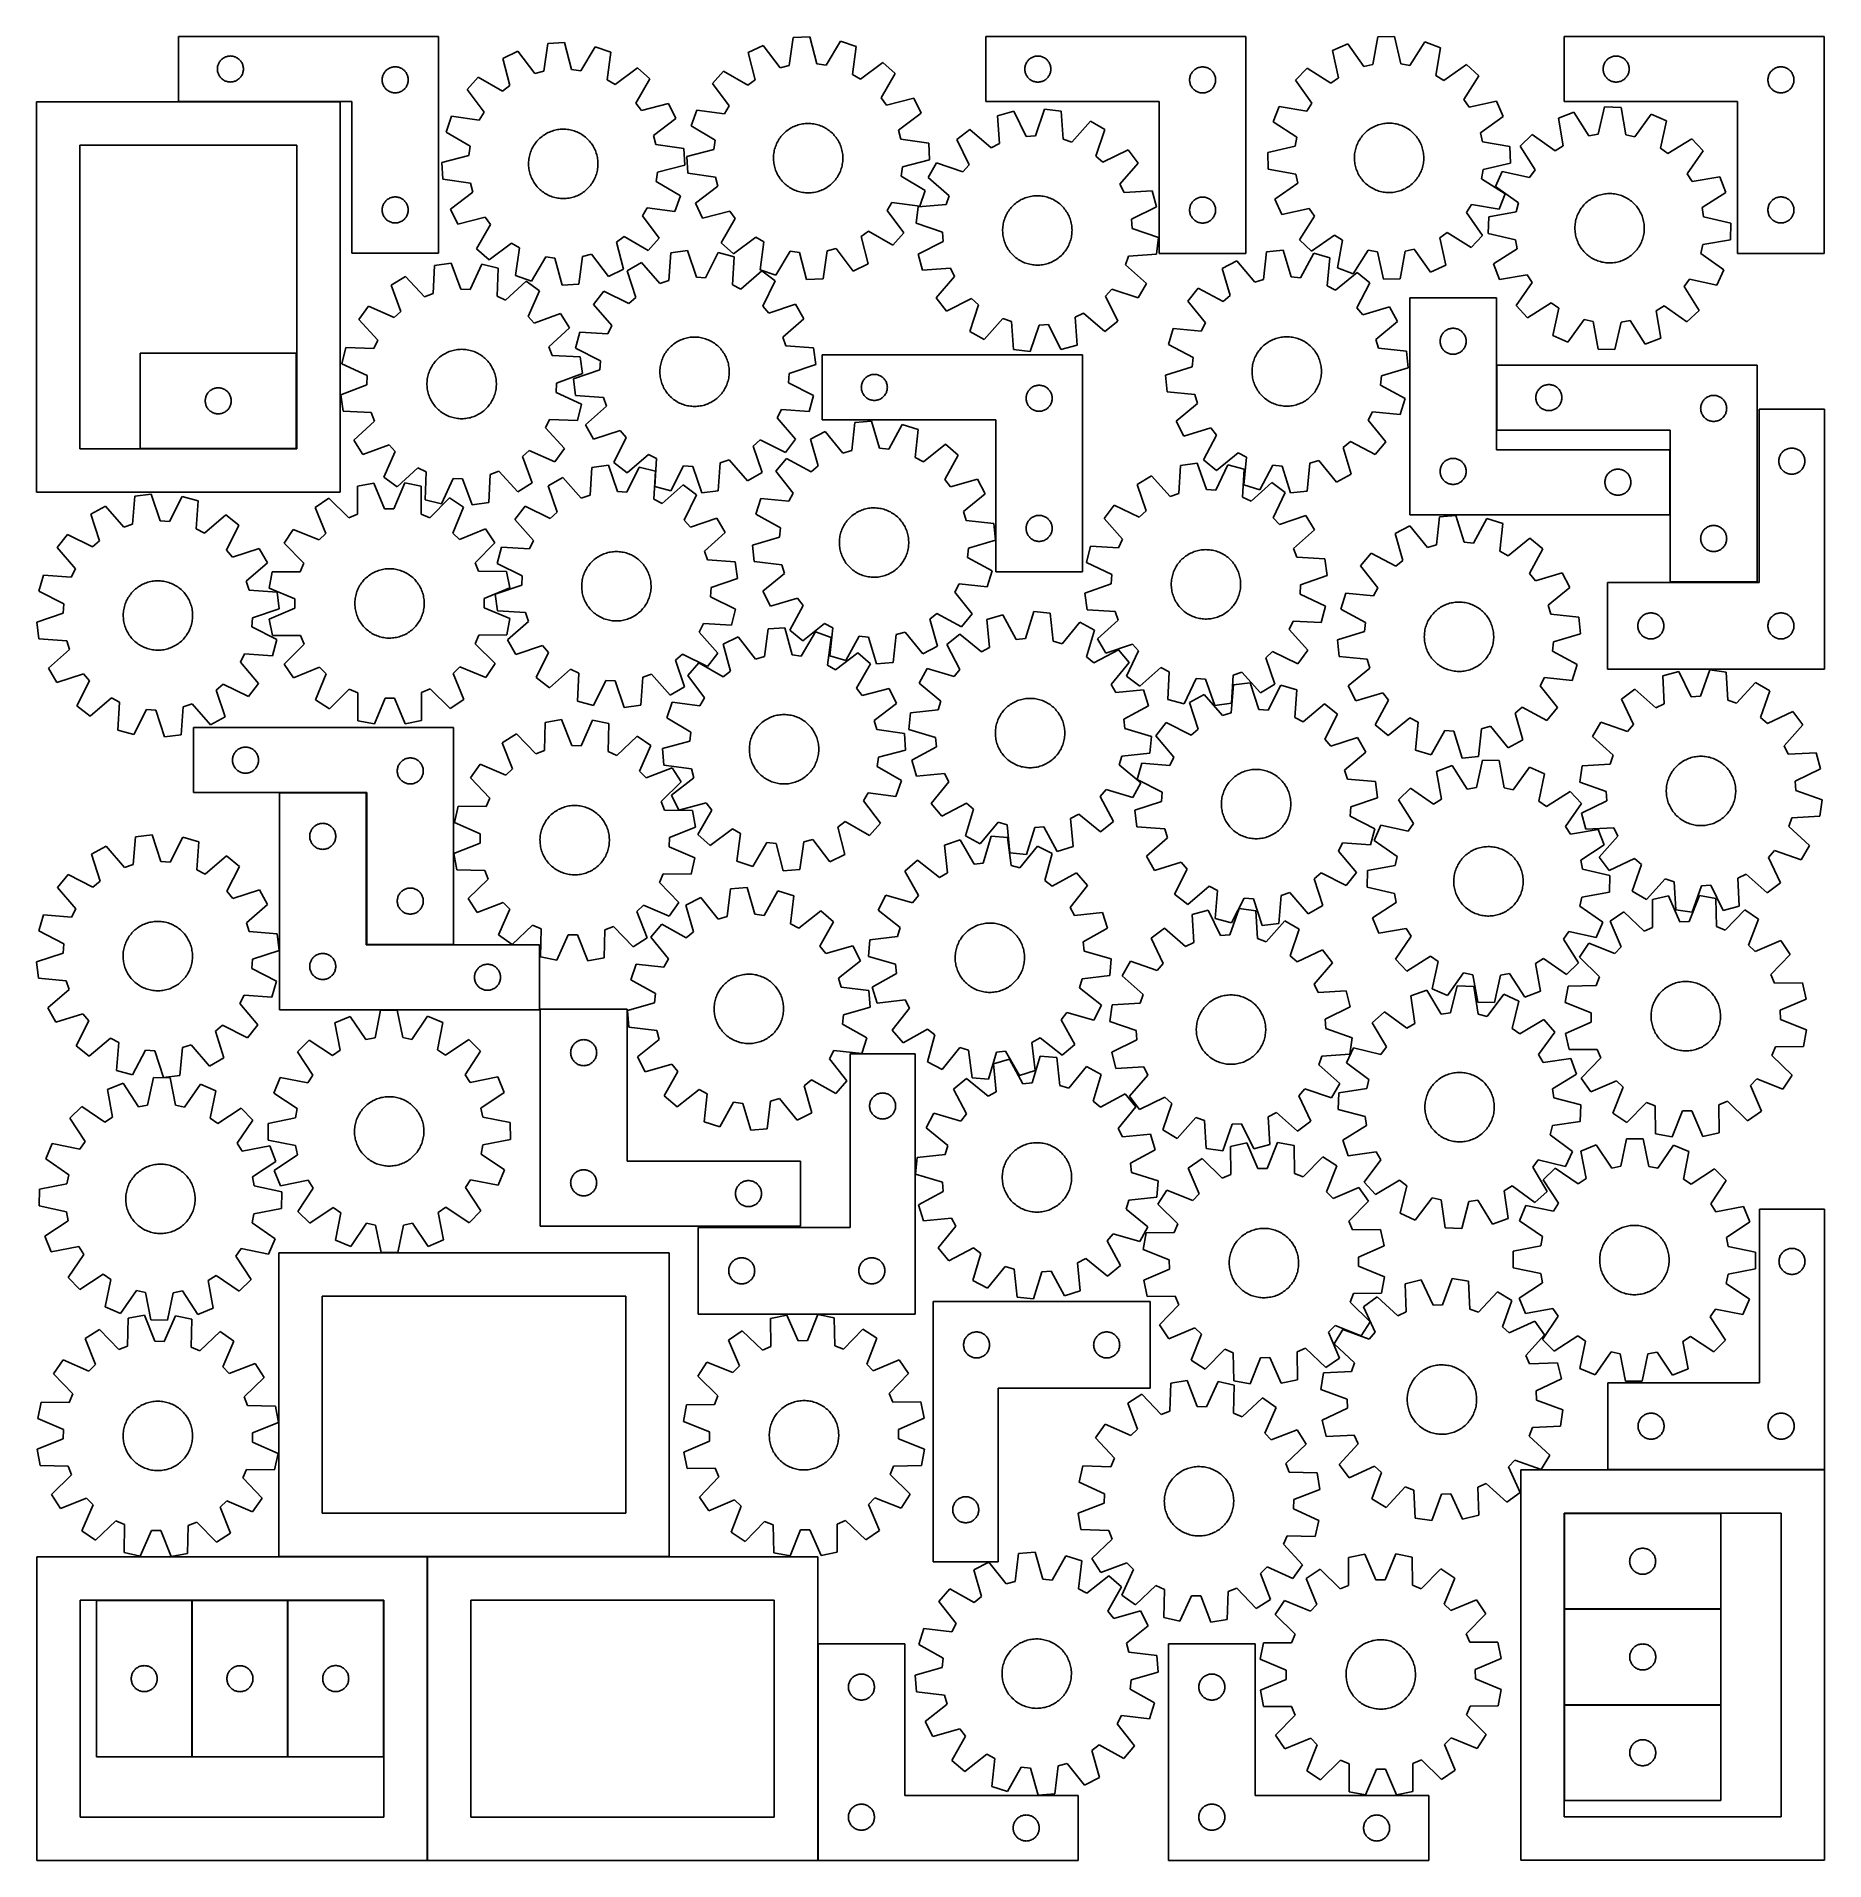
# Model space of a CAD drawing. Header units: millimetres. Extents: x 7 to 1243, y 7 to 1268.
import ezdxf

# ---------------------------------------------------------------- set-up
doc = ezdxf.new("R2010")
doc.units = ezdxf.units.MM
doc.layers.add('CUT', color=7, linetype='CONTINUOUS', true_color=0x000000)

msp = doc.modelspace()

# ---------------------------------------------------------------- linework, layer by layer
at = {"layer": 'CUT'}
for p, q in [((284.6737, 1268.347723), (104.6737, 1268.347723)), ((104.6737, 1268.347723), (104.6737, 1223.347723)), ((284.6737, 1118.347723), (284.6737, 1268.347723)), ((360.280101, 1263.541615), (357.552721, 1244.358189)), ((371.796587, 1264.216915), (360.280101, 1263.541615)), ((376.747311, 1245.483716), (371.796587, 1264.216915)), ((509.333002, 1262.219114), (498.931413, 1257.229883)), ((521.013617, 1246.759307), (509.333002, 1262.219114)), ((530.046718, 1267.527934), (527.242132, 1248.355644)), ((541.565829, 1268.156867), (530.046718, 1267.527934)), ((546.441098, 1249.40389), (541.565829, 1268.156867)), ((562.734404, 1265.134781), (552.806387, 1248.495163)), ((573.617357, 1261.307667), (562.734404, 1265.134781)), ((843.254389, 1268.287421), (663.254389, 1268.287421)), ((663.254389, 1268.287421), (663.254389, 1223.287421)), ((843.254389, 1118.287421), (843.254389, 1268.287421)), ((913.609344, 1263.33924), (903.059596, 1258.671448)), ((924.810199, 1247.52838), (913.609344, 1263.33924)), ((934.476171, 1268.010122), (931.084754, 1248.932892)), ((946.009154, 1268.285385), (934.476171, 1268.010122)), ((950.306841, 1249.391674), (946.009154, 1268.285385)), ((967.075058, 1264.615329), (956.641257, 1248.288106)), ((977.835483, 1260.456157), (967.075058, 1264.615329)), ((1243.306452, 1268.32453), (1063.306452, 1268.32453)), ((1063.306452, 1268.32453), (1063.306452, 1223.32453)), ((1243.306452, 1118.32453), (1243.306452, 1268.32453)), ((132.151329, 1248.740678), (132.358785, 1249.291874)), ((132.358785, 1249.291874), (132.601846, 1249.828321)), ((132.601846, 1249.828321), (132.879472, 1250.347723)), ((132.879472, 1250.347723), (133.190474, 1250.847855)), ((133.190474, 1250.847855), (133.53352, 1251.326576)), ((133.53352, 1251.326576), (133.907142, 1251.781836)), ((133.907142, 1251.781836), (134.309739, 1252.211684)), ((134.309739, 1252.211684), (134.739588, 1252.614282)), ((134.739588, 1252.614282), (135.194848, 1252.987903)), ((135.194848, 1252.987903), (135.673568, 1253.33095)), ((135.673568, 1253.33095), (136.1737, 1253.641952)), ((136.1737, 1253.641952), (136.693102, 1253.919578)), ((136.693102, 1253.919578), (137.22955, 1254.162639)), ((137.22955, 1254.162639), (137.780745, 1254.370094)), ((137.780745, 1254.370094), (138.344329, 1254.541056)), ((138.344329, 1254.541056), (138.917888, 1254.674791)), ((138.917888, 1254.674791), (139.498965, 1254.770727)), ((139.498965, 1254.770727), (140.085072, 1254.828454)), ((140.085072, 1254.828454), (140.6737, 1254.847723)), ((140.6737, 1254.847723), (141.262329, 1254.828454)), ((141.262329, 1254.828454), (141.848436, 1254.770727)), ((141.848436, 1254.770727), (142.429513, 1254.674791)), ((142.429513, 1254.674791), (143.003072, 1254.541056)), ((143.003072, 1254.541056), (143.566656, 1254.370094)), ((143.566656, 1254.370094), (144.117851, 1254.162639)), ((144.117851, 1254.162639), (144.654299, 1253.919578)), ((144.654299, 1253.919578), (145.1737, 1253.641952)), ((145.1737, 1253.641952), (145.673833, 1253.33095)), ((145.673833, 1253.33095), (146.152553, 1252.987903)), ((146.152553, 1252.987903), (146.607813, 1252.614282)), ((146.607813, 1252.614282), (147.037661, 1252.211684)), ((147.037661, 1252.211684), (147.440259, 1251.781836)), ((147.440259, 1251.781836), (147.813881, 1251.326576)), ((147.813881, 1251.326576), (148.156927, 1250.847855)), ((148.156927, 1250.847855), (148.467929, 1250.347723)), ((148.467929, 1250.347723), (148.745555, 1249.828321)), ((148.745555, 1249.828321), (148.988616, 1249.291874)), ((148.988616, 1249.291874), (149.196072, 1248.740678)), ((339.587925, 1258.14945), (329.206506, 1253.118386)), ((329.206506, 1253.118386), (334.027914, 1234.351488)), ((351.330683, 1242.736791), (339.587925, 1258.14945)), ((392.977157, 1261.280073), (383.116207, 1244.600622)), ((403.875429, 1257.496801), (392.977157, 1261.280073)), ((401.280417, 1238.295021), (403.875429, 1257.496801)), ((498.931413, 1257.229883), (503.677232, 1238.443728)), ((552.806387, 1248.495163), (546.441098, 1249.40389)), ((570.945066, 1242.11649), (573.617357, 1261.307667)), ((592.018069, 1250.41476), (576.478071, 1238.841045)), ((600.608033, 1242.714241), (592.018069, 1250.41476)), ((690.732018, 1248.680376), (690.939473, 1249.231571)), ((690.939473, 1249.231571), (691.182534, 1249.768019)), ((691.182534, 1249.768019), (691.46016, 1250.287421)), ((691.46016, 1250.287421), (691.771162, 1250.787553)), ((691.771162, 1250.787553), (692.114209, 1251.266273)), ((692.114209, 1251.266273), (692.487831, 1251.721533)), ((692.487831, 1251.721533), (692.890428, 1252.151382)), ((692.890428, 1252.151382), (693.320277, 1252.553979)), ((693.320277, 1252.553979), (693.775536, 1252.927601)), ((693.775536, 1252.927601), (694.254257, 1253.270647)), ((694.254257, 1253.270647), (694.754389, 1253.581649)), ((694.754389, 1253.581649), (695.273791, 1253.859275)), ((695.273791, 1253.859275), (695.810238, 1254.102336)), ((695.810238, 1254.102336), (696.361434, 1254.309792)), ((696.361434, 1254.309792), (696.925018, 1254.480753)), ((696.925018, 1254.480753), (697.498576, 1254.614488)), ((697.498576, 1254.614488), (698.079653, 1254.710424)), ((698.079653, 1254.710424), (698.665761, 1254.768151)), ((698.665761, 1254.768151), (699.254389, 1254.787421)), ((699.254389, 1254.787421), (699.843017, 1254.768151)), ((699.843017, 1254.768151), (700.429125, 1254.710424)), ((700.429125, 1254.710424), (701.010202, 1254.614488)), ((701.010202, 1254.614488), (701.58376, 1254.480753)), ((701.58376, 1254.480753), (702.147344, 1254.309792)), ((702.147344, 1254.309792), (702.69854, 1254.102336)), ((702.69854, 1254.102336), (703.234987, 1253.859275)), ((703.234987, 1253.859275), (703.754389, 1253.581649)), ((703.754389, 1253.581649), (704.254521, 1253.270647)), ((704.254521, 1253.270647), (704.733242, 1252.927601)), ((704.733242, 1252.927601), (705.188501, 1252.553979)), ((705.188501, 1252.553979), (705.61835, 1252.151382)), ((705.61835, 1252.151382), (706.020947, 1251.721533)), ((706.020947, 1251.721533), (706.394569, 1251.266273)), ((706.394569, 1251.266273), (706.737615, 1250.787553)), ((706.737615, 1250.787553), (707.048618, 1250.287421)), ((707.048618, 1250.287421), (707.326244, 1249.768019)), ((707.326244, 1249.768019), (707.569305, 1249.231571)), ((707.569305, 1249.231571), (707.77676, 1248.680376)), ((903.059596, 1258.671448), (907.226874, 1239.748547)), ((956.641257, 1248.288106), (950.306841, 1249.391674)), ((974.575718, 1241.355991), (977.835483, 1260.456157)), ((1090.784081, 1248.717485), (1090.991536, 1249.268681)), ((1090.991536, 1249.268681), (1091.234597, 1249.805128)), ((1091.234597, 1249.805128), (1091.512223, 1250.32453)), ((1091.512223, 1250.32453), (1091.823225, 1250.824662)), ((1091.823225, 1250.824662), (1092.166272, 1251.303383)), ((1092.166272, 1251.303383), (1092.539894, 1251.758642)), ((1092.539894, 1251.758642), (1092.942491, 1252.188491)), ((1092.942491, 1252.188491), (1093.37234, 1252.591088)), ((1093.37234, 1252.591088), (1093.827599, 1252.96471)), ((1093.827599, 1252.96471), (1094.30632, 1253.307756)), ((1094.30632, 1253.307756), (1094.806452, 1253.618759)), ((1094.806452, 1253.618759), (1095.325854, 1253.896385)), ((1095.325854, 1253.896385), (1095.862301, 1254.139446)), ((1095.862301, 1254.139446), (1096.413497, 1254.346901)), ((1096.413497, 1254.346901), (1096.977081, 1254.517862)), ((1096.977081, 1254.517862), (1097.550639, 1254.651597)), ((1097.550639, 1254.651597), (1098.131716, 1254.747534)), ((1098.131716, 1254.747534), (1098.717824, 1254.80526)), ((1098.717824, 1254.80526), (1099.306452, 1254.82453)), ((1099.306452, 1254.82453), (1099.89508, 1254.80526)), ((1099.89508, 1254.80526), (1100.481188, 1254.747534)), ((1100.481188, 1254.747534), (1101.062265, 1254.651597)), ((1101.062265, 1254.651597), (1101.635823, 1254.517862)), ((1101.635823, 1254.517862), (1102.199407, 1254.346901)), ((1102.199407, 1254.346901), (1102.750603, 1254.139446)), ((1102.750603, 1254.139446), (1103.28705, 1253.896385)), ((1103.28705, 1253.896385), (1103.806452, 1253.618759)), ((1103.806452, 1253.618759), (1104.306584, 1253.307756)), ((1104.306584, 1253.307756), (1104.785305, 1252.96471)), ((1104.785305, 1252.96471), (1105.240564, 1252.591088)), ((1105.240564, 1252.591088), (1105.670413, 1252.188491)), ((1105.670413, 1252.188491), (1106.07301, 1251.758642)), ((1106.07301, 1251.758642), (1106.446632, 1251.303383)), ((1106.446632, 1251.303383), (1106.789678, 1250.824662)), ((1106.789678, 1250.824662), (1107.100681, 1250.32453)), ((1107.100681, 1250.32453), (1107.378307, 1249.805128)), ((1107.378307, 1249.805128), (1107.621368, 1249.268681)), ((1107.621368, 1249.268681), (1107.828823, 1248.717485)), ((131.6737, 1245.847723), (131.69297, 1246.436351)), ((131.69297, 1245.259095), (131.6737, 1245.847723)), ((131.69297, 1246.436351), (131.750697, 1247.022459)), ((131.750697, 1244.672988), (131.69297, 1245.259095)), ((131.750697, 1247.022459), (131.846633, 1247.603536)), ((131.846633, 1244.09191), (131.750697, 1244.672988)), ((131.846633, 1247.603536), (131.980368, 1248.177095)), ((131.980368, 1243.518352), (131.846633, 1244.09191)), ((131.980368, 1248.177095), (132.151329, 1248.740678)), ((132.151329, 1242.954768), (131.980368, 1243.518352)), ((132.358785, 1242.403572), (132.151329, 1242.954768)), ((132.601846, 1241.867125), (132.358785, 1242.403572)), ((132.879472, 1241.347723), (132.601846, 1241.867125)), ((133.190474, 1240.847591), (132.879472, 1241.347723)), ((133.53352, 1240.36887), (133.190474, 1240.847591)), ((133.907142, 1239.913611), (133.53352, 1240.36887)), ((134.309739, 1239.483762), (133.907142, 1239.913611)), ((134.739588, 1239.081165), (134.309739, 1239.483762)), ((135.194848, 1238.707543), (134.739588, 1239.081165)), ((135.673568, 1238.364497), (135.194848, 1238.707543)), ((136.1737, 1238.053495), (135.673568, 1238.364497)), ((136.693102, 1237.775869), (136.1737, 1238.053495)), ((137.22955, 1237.532807), (136.693102, 1237.775869)), ((137.780745, 1237.325352), (137.22955, 1237.532807)), ((138.344329, 1237.154391), (137.780745, 1237.325352)), ((138.917888, 1237.020656), (138.344329, 1237.154391)), ((139.498965, 1236.92472), (138.917888, 1237.020656)), ((140.085072, 1236.866993), (139.498965, 1236.92472)), ((140.6737, 1236.847723), (140.085072, 1236.866993)), ((141.262329, 1236.866993), (140.6737, 1236.847723)), ((141.848436, 1236.92472), (141.262329, 1236.866993)), ((142.429513, 1237.020656), (141.848436, 1236.92472)), ((143.003072, 1237.154391), (142.429513, 1237.020656)), ((143.566656, 1237.325352), (143.003072, 1237.154391)), ((144.117851, 1237.532807), (143.566656, 1237.325352)), ((144.654299, 1237.775869), (144.117851, 1237.532807)), ((145.1737, 1238.053495), (144.654299, 1237.775869)), ((145.673833, 1238.364497), (145.1737, 1238.053495)), ((146.152553, 1238.707543), (145.673833, 1238.364497)), ((146.607813, 1239.081165), (146.152553, 1238.707543)), ((147.037661, 1239.483762), (146.607813, 1239.081165)), ((147.440259, 1239.913611), (147.037661, 1239.483762)), ((147.813881, 1240.36887), (147.440259, 1239.913611)), ((148.156927, 1240.847591), (147.813881, 1240.36887)), ((148.467929, 1241.347723), (148.156927, 1240.847591)), ((148.745555, 1241.867125), (148.467929, 1241.347723)), ((148.988616, 1242.403572), (148.745555, 1241.867125)), ((149.196072, 1242.954768), (148.988616, 1242.403572)), ((149.196072, 1248.740678), (149.367033, 1248.177095)), ((149.367033, 1243.518352), (149.196072, 1242.954768)), ((149.367033, 1248.177095), (149.500768, 1247.603536)), ((149.500768, 1244.09191), (149.367033, 1243.518352)), ((149.500768, 1247.603536), (149.596704, 1247.022459)), ((149.596704, 1244.672988), (149.500768, 1244.09191)), ((149.596704, 1247.022459), (149.654431, 1246.436351)), ((149.654431, 1245.259095), (149.596704, 1244.672988)), ((149.654431, 1246.436351), (149.6737, 1245.847723)), ((149.6737, 1245.847723), (149.654431, 1245.259095)), ((245.6737, 1238.347723), (245.69297, 1238.936351)), ((245.69297, 1237.759095), (245.6737, 1238.347723)), ((245.69297, 1238.936351), (245.750697, 1239.522459)), ((245.750697, 1237.172988), (245.69297, 1237.759095)), ((245.750697, 1239.522459), (245.846633, 1240.103536)), ((245.846633, 1236.59191), (245.750697, 1237.172988)), ((245.846633, 1240.103536), (245.980368, 1240.677095)), ((245.980368, 1236.018352), (245.846633, 1236.59191)), ((245.980368, 1240.677095), (246.151329, 1241.240678)), ((246.151329, 1241.240678), (246.358785, 1241.791874)), ((246.358785, 1241.791874), (246.601846, 1242.328321)), ((246.601846, 1242.328321), (246.879472, 1242.847723)), ((246.879472, 1242.847723), (247.190474, 1243.347855)), ((247.190474, 1243.347855), (247.53352, 1243.826576)), ((247.53352, 1243.826576), (247.907142, 1244.281836)), ((247.907142, 1244.281836), (248.309739, 1244.711684)), ((248.309739, 1244.711684), (248.739588, 1245.114282)), ((248.739588, 1245.114282), (249.194848, 1245.487903)), ((249.194848, 1245.487903), (249.673568, 1245.83095)), ((249.673568, 1245.83095), (250.1737, 1246.141952)), ((250.1737, 1246.141952), (250.693102, 1246.419578)), ((250.693102, 1246.419578), (251.22955, 1246.662639)), ((251.22955, 1246.662639), (251.780745, 1246.870094)), ((251.780745, 1246.870094), (252.344329, 1247.041056)), ((252.344329, 1247.041056), (252.917888, 1247.174791)), ((252.917888, 1247.174791), (253.498965, 1247.270727)), ((253.498965, 1247.270727), (254.085072, 1247.328454)), ((254.085072, 1247.328454), (254.6737, 1247.347723)), ((254.6737, 1247.347723), (255.262329, 1247.328454)), ((255.262329, 1247.328454), (255.848436, 1247.270727)), ((255.848436, 1247.270727), (256.429513, 1247.174791)), ((256.429513, 1247.174791), (257.003072, 1247.041056)), ((257.003072, 1247.041056), (257.566656, 1246.870094)), ((257.566656, 1246.870094), (258.117851, 1246.662639)), ((258.117851, 1246.662639), (258.654299, 1246.419578)), ((258.654299, 1246.419578), (259.1737, 1246.141952)), ((259.1737, 1246.141952), (259.673833, 1245.83095)), ((259.673833, 1245.83095), (260.152553, 1245.487903)), ((260.152553, 1245.487903), (260.607813, 1245.114282)), ((260.607813, 1245.114282), (261.037661, 1244.711684)), ((261.037661, 1244.711684), (261.440259, 1244.281836)), ((261.440259, 1244.281836), (261.813881, 1243.826576)), ((261.813881, 1243.826576), (262.156927, 1243.347855)), ((262.156927, 1243.347855), (262.467929, 1242.847723)), ((262.467929, 1242.847723), (262.745555, 1242.328321)), ((262.745555, 1242.328321), (262.988616, 1241.791874)), ((262.988616, 1241.791874), (263.196072, 1241.240678)), ((263.196072, 1241.240678), (263.367033, 1240.677095)), ((263.367033, 1240.677095), (263.500768, 1240.103536)), ((263.500768, 1236.59191), (263.367033, 1236.018352)), ((263.500768, 1240.103536), (263.596704, 1239.522459)), ((263.596704, 1237.172988), (263.500768, 1236.59191)), ((263.596704, 1239.522459), (263.654431, 1238.936351)), ((263.654431, 1237.759095), (263.596704, 1237.172988)), ((263.654431, 1238.936351), (263.6737, 1238.347723)), ((263.6737, 1238.347723), (263.654431, 1237.759095)), ((312.152919, 1240.218122), (304.487044, 1231.597228)), ((328.899982, 1230.472441), (312.152919, 1240.218122)), ((357.552721, 1244.358189), (351.330683, 1242.736791)), ((383.116207, 1244.600622), (376.747311, 1245.483716)), ((406.826564, 1235.041877), (401.280417, 1238.295021)), ((422.319843, 1246.678058), (406.826564, 1235.041877)), ((421.195056, 1222.26512), (430.940738, 1239.012183)), ((430.940738, 1239.012183), (422.319843, 1246.678058)), ((481.826032, 1244.398377), (474.125514, 1235.808413)), ((498.533726, 1234.585356), (481.826032, 1244.398377)), ((503.677232, 1238.443728), (498.533726, 1234.585356)), ((527.242132, 1248.355644), (521.013617, 1246.759307)), ((576.478071, 1238.841045), (570.945066, 1242.11649)), ((590.795012, 1226.006547), (600.608033, 1242.714241)), ((690.254389, 1245.787421), (690.273659, 1246.376049)), ((690.273659, 1245.198792), (690.254389, 1245.787421)), ((690.273659, 1246.376049), (690.331385, 1246.962156)), ((690.331385, 1244.612685), (690.273659, 1245.198792)), ((690.331385, 1246.962156), (690.427321, 1247.543233)), ((690.427321, 1244.031608), (690.331385, 1244.612685)), ((690.427321, 1247.543233), (690.561056, 1248.116792)), ((690.561056, 1243.458049), (690.427321, 1244.031608)), ((690.561056, 1248.116792), (690.732018, 1248.680376)), ((690.732018, 1242.894465), (690.561056, 1243.458049)), ((690.939473, 1242.34327), (690.732018, 1242.894465)), ((691.182534, 1241.806822), (690.939473, 1242.34327)), ((691.46016, 1241.287421), (691.182534, 1241.806822)), ((691.771162, 1240.787288), (691.46016, 1241.287421)), ((692.114209, 1240.308568), (691.771162, 1240.787288)), ((692.487831, 1239.853308), (692.114209, 1240.308568)), ((692.890428, 1239.423459), (692.487831, 1239.853308)), ((693.320277, 1239.020862), (692.890428, 1239.423459)), ((693.775536, 1238.64724), (693.320277, 1239.020862)), ((694.254257, 1238.304194), (693.775536, 1238.64724)), ((694.754389, 1237.993192), (694.254257, 1238.304194)), ((695.273791, 1237.715566), (694.754389, 1237.993192)), ((695.810238, 1237.472505), (695.273791, 1237.715566)), ((696.361434, 1237.265049), (695.810238, 1237.472505)), ((696.925018, 1237.094088), (696.361434, 1237.265049)), ((697.498576, 1236.960353), (696.925018, 1237.094088)), ((698.079653, 1236.864417), (697.498576, 1236.960353)), ((698.665761, 1236.80669), (698.079653, 1236.864417)), ((699.254389, 1236.787421), (698.665761, 1236.80669)), ((699.843017, 1236.80669), (699.254389, 1236.787421)), ((700.429125, 1236.864417), (699.843017, 1236.80669)), ((701.010202, 1236.960353), (700.429125, 1236.864417)), ((701.58376, 1237.094088), (701.010202, 1236.960353)), ((702.147344, 1237.265049), (701.58376, 1237.094088)), ((702.69854, 1237.472505), (702.147344, 1237.265049)), ((703.234987, 1237.715566), (702.69854, 1237.472505)), ((703.754389, 1237.993192), (703.234987, 1237.715566)), ((704.254521, 1238.304194), (703.754389, 1237.993192)), ((704.733242, 1238.64724), (704.254521, 1238.304194)), ((705.188501, 1239.020862), (704.733242, 1238.64724)), ((705.61835, 1239.423459), (705.188501, 1239.020862)), ((706.020947, 1239.853308), (705.61835, 1239.423459)), ((706.394569, 1240.308568), (706.020947, 1239.853308)), ((706.737615, 1240.787288), (706.394569, 1240.308568)), ((707.048618, 1241.287421), (706.737615, 1240.787288)), ((707.326244, 1241.806822), (707.048618, 1241.287421)), ((707.569305, 1242.34327), (707.326244, 1241.806822)), ((707.77676, 1242.894465), (707.569305, 1242.34327)), ((707.77676, 1248.680376), (707.947721, 1248.116792)), ((707.947721, 1243.458049), (707.77676, 1242.894465)), ((707.947721, 1248.116792), (708.081456, 1247.543233)), ((708.081456, 1244.031608), (707.947721, 1243.458049)), ((708.081456, 1247.543233), (708.177393, 1246.962156)), ((708.177393, 1244.612685), (708.081456, 1244.031608)), ((708.177393, 1246.962156), (708.235119, 1246.376049)), ((708.235119, 1245.198792), (708.177393, 1244.612685)), ((708.235119, 1246.376049), (708.254389, 1245.787421)), ((708.254389, 1245.787421), (708.235119, 1245.198792)), ((804.254389, 1238.287421), (804.273659, 1238.876049)), ((804.273659, 1237.698792), (804.254389, 1238.287421)), ((804.273659, 1238.876049), (804.331385, 1239.462156)), ((804.331385, 1237.112685), (804.273659, 1237.698792)), ((804.331385, 1239.462156), (804.427321, 1240.043233)), ((804.427321, 1236.531608), (804.331385, 1237.112685)), ((804.427321, 1240.043233), (804.561056, 1240.616792)), ((804.561056, 1240.616792), (804.732018, 1241.180376)), ((804.732018, 1241.180376), (804.939473, 1241.731571)), ((804.939473, 1241.731571), (805.182534, 1242.268019)), ((805.182534, 1242.268019), (805.46016, 1242.787421)), ((805.46016, 1242.787421), (805.771162, 1243.287553)), ((805.771162, 1243.287553), (806.114209, 1243.766273)), ((806.114209, 1243.766273), (806.487831, 1244.221533)), ((806.487831, 1244.221533), (806.890428, 1244.651382)), ((806.890428, 1244.651382), (807.320277, 1245.053979)), ((807.320277, 1245.053979), (807.775536, 1245.427601)), ((807.775536, 1245.427601), (808.254257, 1245.770647)), ((808.254257, 1245.770647), (808.754389, 1246.081649)), ((808.754389, 1246.081649), (809.273791, 1246.359275)), ((809.273791, 1246.359275), (809.810238, 1246.602336)), ((809.810238, 1246.602336), (810.361434, 1246.809792)), ((810.361434, 1246.809792), (810.925018, 1246.980753)), ((810.925018, 1246.980753), (811.498576, 1247.114488)), ((811.498576, 1247.114488), (812.079653, 1247.210424)), ((812.079653, 1247.210424), (812.665761, 1247.268151)), ((812.665761, 1247.268151), (813.254389, 1247.287421)), ((813.254389, 1247.287421), (813.843017, 1247.268151)), ((813.843017, 1247.268151), (814.429125, 1247.210424)), ((814.429125, 1247.210424), (815.010202, 1247.114488)), ((815.010202, 1247.114488), (815.58376, 1246.980753)), ((815.58376, 1246.980753), (816.147344, 1246.809792)), ((816.147344, 1246.809792), (816.69854, 1246.602336)), ((816.69854, 1246.602336), (817.234987, 1246.359275)), ((817.234987, 1246.359275), (817.754389, 1246.081649)), ((817.754389, 1246.081649), (818.254521, 1245.770647)), ((818.254521, 1245.770647), (818.733242, 1245.427601)), ((818.733242, 1245.427601), (819.188501, 1245.053979)), ((819.188501, 1245.053979), (819.61835, 1244.651382)), ((819.61835, 1244.651382), (820.020947, 1244.221533)), ((820.020947, 1244.221533), (820.394569, 1243.766273)), ((820.394569, 1243.766273), (820.737615, 1243.287553)), ((820.737615, 1243.287553), (821.048618, 1242.787421)), ((821.048618, 1242.787421), (821.326244, 1242.268019)), ((821.326244, 1242.268019), (821.569305, 1241.731571)), ((821.569305, 1241.731571), (821.77676, 1241.180376)), ((821.77676, 1241.180376), (821.947721, 1240.616792)), ((821.947721, 1240.616792), (822.081456, 1240.043233)), ((822.081456, 1240.043233), (822.177393, 1239.462156)), ((822.177393, 1237.112685), (822.081456, 1236.531608)), ((822.177393, 1239.462156), (822.235119, 1238.876049)), ((822.235119, 1237.698792), (822.177393, 1237.112685)), ((822.235119, 1238.876049), (822.254389, 1238.287421)), ((822.254389, 1238.287421), (822.235119, 1237.698792)), ((885.568631, 1246.370727), (877.608221, 1238.021036)), ((877.608221, 1238.021036), (888.699765, 1222.133303)), ((901.967425, 1236.049779), (885.568631, 1246.370727)), ((907.226874, 1239.748547), (901.967425, 1236.049779)), ((931.084754, 1248.932892), (924.810199, 1247.52838)), ((980.005638, 1237.912351), (974.575718, 1241.355991)), ((995.893371, 1249.003895), (980.005638, 1237.912351)), ((993.922114, 1224.64469), (1004.243062, 1241.043485)), ((1004.243062, 1241.043485), (995.893371, 1249.003895)), ((1090.306452, 1245.82453), (1090.325722, 1246.413158)), ((1090.325722, 1245.235902), (1090.306452, 1245.82453)), ((1090.325722, 1246.413158), (1090.383448, 1246.999266)), ((1090.383448, 1244.649794), (1090.325722, 1245.235902)), ((1090.383448, 1246.999266), (1090.479384, 1247.580343)), ((1090.479384, 1244.068717), (1090.383448, 1244.649794)), ((1090.479384, 1247.580343), (1090.613119, 1248.153901)), ((1090.613119, 1243.495158), (1090.479384, 1244.068717)), ((1090.613119, 1248.153901), (1090.784081, 1248.717485)), ((1090.784081, 1242.931575), (1090.613119, 1243.495158)), ((1090.991536, 1242.380379), (1090.784081, 1242.931575)), ((1091.234597, 1241.843932), (1090.991536, 1242.380379)), ((1091.512223, 1241.32453), (1091.234597, 1241.843932)), ((1091.823225, 1240.824398), (1091.512223, 1241.32453)), ((1092.166272, 1240.345677), (1091.823225, 1240.824398)), ((1092.539894, 1239.890418), (1092.166272, 1240.345677)), ((1092.942491, 1239.460569), (1092.539894, 1239.890418)), ((1093.37234, 1239.057972), (1092.942491, 1239.460569)), ((1093.827599, 1238.68435), (1093.37234, 1239.057972)), ((1094.30632, 1238.341303), (1093.827599, 1238.68435)), ((1094.806452, 1238.030301), (1094.30632, 1238.341303)), ((1095.325854, 1237.752675), (1094.806452, 1238.030301)), ((1095.862301, 1237.509614), (1095.325854, 1237.752675)), ((1096.413497, 1237.302159), (1095.862301, 1237.509614)), ((1096.977081, 1237.131197), (1096.413497, 1237.302159)), ((1097.550639, 1236.997462), (1096.977081, 1237.131197)), ((1098.131716, 1236.901526), (1097.550639, 1236.997462)), ((1098.717824, 1236.8438), (1098.131716, 1236.901526)), ((1099.306452, 1236.82453), (1098.717824, 1236.8438)), ((1099.89508, 1236.8438), (1099.306452, 1236.82453)), ((1100.481188, 1236.901526), (1099.89508, 1236.8438)), ((1101.062265, 1236.997462), (1100.481188, 1236.901526)), ((1101.635823, 1237.131197), (1101.062265, 1236.997462)), ((1102.199407, 1237.302159), (1101.635823, 1237.131197)), ((1102.750603, 1237.509614), (1102.199407, 1237.302159)), ((1103.28705, 1237.752675), (1102.750603, 1237.509614)), ((1103.806452, 1238.030301), (1103.28705, 1237.752675)), ((1104.306584, 1238.341303), (1103.806452, 1238.030301)), ((1104.785305, 1238.68435), (1104.306584, 1238.341303)), ((1105.240564, 1239.057972), (1104.785305, 1238.68435)), ((1105.670413, 1239.460569), (1105.240564, 1239.057972)), ((1106.07301, 1239.890418), (1105.670413, 1239.460569)), ((1106.446632, 1240.345677), (1106.07301, 1239.890418)), ((1106.789678, 1240.824398), (1106.446632, 1240.345677)), ((1107.100681, 1241.32453), (1106.789678, 1240.824398)), ((1107.378307, 1241.843932), (1107.100681, 1241.32453)), ((1107.621368, 1242.380379), (1107.378307, 1241.843932)), ((1107.828823, 1242.931575), (1107.621368, 1242.380379)), ((1107.828823, 1248.717485), (1107.999784, 1248.153901)), ((1107.999784, 1243.495158), (1107.828823, 1242.931575)), ((1107.999784, 1248.153901), (1108.133519, 1247.580343)), ((1108.133519, 1244.068717), (1107.999784, 1243.495158)), ((1108.133519, 1247.580343), (1108.229456, 1246.999266)), ((1108.229456, 1244.649794), (1108.133519, 1244.068717)), ((1108.229456, 1246.999266), (1108.287182, 1246.413158)), ((1108.287182, 1245.235902), (1108.229456, 1244.649794)), ((1108.287182, 1246.413158), (1108.306452, 1245.82453)), ((1108.306452, 1245.82453), (1108.287182, 1245.235902)), ((1204.306452, 1238.32453), (1204.325722, 1238.913158)), ((1204.325722, 1237.735902), (1204.306452, 1238.32453)), ((1204.325722, 1238.913158), (1204.383448, 1239.499266)), ((1204.383448, 1237.149794), (1204.325722, 1237.735902)), ((1204.383448, 1239.499266), (1204.479384, 1240.080343)), ((1204.479384, 1236.568717), (1204.383448, 1237.149794)), ((1204.479384, 1240.080343), (1204.613119, 1240.653901)), ((1204.613119, 1240.653901), (1204.784081, 1241.217485)), ((1204.784081, 1241.217485), (1204.991536, 1241.768681)), ((1204.991536, 1241.768681), (1205.234597, 1242.305128)), ((1205.234597, 1242.305128), (1205.512223, 1242.82453)), ((1205.512223, 1242.82453), (1205.823225, 1243.324662)), ((1205.823225, 1243.324662), (1206.166272, 1243.803383)), ((1206.166272, 1243.803383), (1206.539894, 1244.258642)), ((1206.539894, 1244.258642), (1206.942491, 1244.688491)), ((1206.942491, 1244.688491), (1207.37234, 1245.091088)), ((1207.37234, 1245.091088), (1207.827599, 1245.46471)), ((1207.827599, 1245.46471), (1208.30632, 1245.807756)), ((1208.30632, 1245.807756), (1208.806452, 1246.118759)), ((1208.806452, 1246.118759), (1209.325854, 1246.396385)), ((1209.325854, 1246.396385), (1209.862301, 1246.639446)), ((1209.862301, 1246.639446), (1210.413497, 1246.846901)), ((1210.413497, 1246.846901), (1210.977081, 1247.017862)), ((1210.977081, 1247.017862), (1211.550639, 1247.151597)), ((1211.550639, 1247.151597), (1212.131716, 1247.247534)), ((1212.131716, 1247.247534), (1212.717824, 1247.30526)), ((1212.717824, 1247.30526), (1213.306452, 1247.32453)), ((1213.306452, 1247.32453), (1213.89508, 1247.30526)), ((1213.89508, 1247.30526), (1214.481188, 1247.247534)), ((1214.481188, 1247.247534), (1215.062265, 1247.151597)), ((1215.062265, 1247.151597), (1215.635823, 1247.017862)), ((1215.635823, 1247.017862), (1216.199407, 1246.846901)), ((1216.199407, 1246.846901), (1216.750603, 1246.639446)), ((1216.750603, 1246.639446), (1217.28705, 1246.396385)), ((1217.28705, 1246.396385), (1217.806452, 1246.118759)), ((1217.806452, 1246.118759), (1218.306584, 1245.807756)), ((1218.306584, 1245.807756), (1218.785305, 1245.46471)), ((1218.785305, 1245.46471), (1219.240564, 1245.091088)), ((1219.240564, 1245.091088), (1219.670413, 1244.688491)), ((1219.670413, 1244.688491), (1220.07301, 1244.258642)), ((1220.07301, 1244.258642), (1220.446632, 1243.803383)), ((1220.446632, 1243.803383), (1220.789678, 1243.324662)), ((1220.789678, 1243.324662), (1221.100681, 1242.82453)), ((1221.100681, 1242.82453), (1221.378307, 1242.305128)), ((1221.378307, 1242.305128), (1221.621368, 1241.768681)), ((1221.621368, 1241.768681), (1221.828823, 1241.217485)), ((1221.828823, 1241.217485), (1221.999784, 1240.653901)), ((1221.999784, 1240.653901), (1222.133519, 1240.080343)), ((1222.133519, 1240.080343), (1222.229456, 1239.499266)), ((1222.229456, 1237.149794), (1222.133519, 1236.568717)), ((1222.229456, 1239.499266), (1222.287182, 1238.913158)), ((1222.287182, 1237.735902), (1222.229456, 1237.149794)), ((1222.287182, 1238.913158), (1222.306452, 1238.32453)), ((1222.306452, 1238.32453), (1222.287182, 1237.735902)), ((246.151329, 1235.454768), (245.980368, 1236.018352)), ((246.358785, 1234.903572), (246.151329, 1235.454768)), ((246.601846, 1234.367125), (246.358785, 1234.903572)), ((246.879472, 1233.847723), (246.601846, 1234.367125)), ((247.190474, 1233.347591), (246.879472, 1233.847723)), ((247.53352, 1232.86887), (247.190474, 1233.347591)), ((247.907142, 1232.413611), (247.53352, 1232.86887)), ((248.309739, 1231.983762), (247.907142, 1232.413611)), ((248.739588, 1231.581165), (248.309739, 1231.983762)), ((249.194848, 1231.207543), (248.739588, 1231.581165)), ((249.673568, 1230.864497), (249.194848, 1231.207543)), ((250.1737, 1230.553495), (249.673568, 1230.864497)), ((250.693102, 1230.275869), (250.1737, 1230.553495)), ((251.22955, 1230.032807), (250.693102, 1230.275869)), ((251.780745, 1229.825352), (251.22955, 1230.032807)), ((252.344329, 1229.654391), (251.780745, 1229.825352)), ((252.917888, 1229.520656), (252.344329, 1229.654391)), ((253.498965, 1229.42472), (252.917888, 1229.520656)), ((254.085072, 1229.366993), (253.498965, 1229.42472)), ((254.6737, 1229.347723), (254.085072, 1229.366993)), ((255.262329, 1229.366993), (254.6737, 1229.347723)), ((255.848436, 1229.42472), (255.262329, 1229.366993)), ((256.429513, 1229.520656), (255.848436, 1229.42472)), ((257.003072, 1229.654391), (256.429513, 1229.520656)), ((257.566656, 1229.825352), (257.003072, 1229.654391)), ((258.117851, 1230.032807), (257.566656, 1229.825352)), ((258.654299, 1230.275869), (258.117851, 1230.032807)), ((259.1737, 1230.553495), (258.654299, 1230.275869)), ((259.673833, 1230.864497), (259.1737, 1230.553495)), ((260.152553, 1231.207543), (259.673833, 1230.864497)), ((260.607813, 1231.581165), (260.152553, 1231.207543)), ((261.037661, 1231.983762), (260.607813, 1231.581165)), ((261.440259, 1232.413611), (261.037661, 1231.983762)), ((261.813881, 1232.86887), (261.440259, 1232.413611)), ((262.156927, 1233.347591), (261.813881, 1232.86887)), ((262.467929, 1233.847723), (262.156927, 1233.347591)), ((262.745555, 1234.367125), (262.467929, 1233.847723)), ((262.988616, 1234.903572), (262.745555, 1234.367125)), ((263.196072, 1235.454768), (262.988616, 1234.903572)), ((263.367033, 1236.018352), (263.196072, 1235.454768)), ((304.487044, 1231.597228), (316.123225, 1216.103948)), ((334.027914, 1234.351488), (328.899982, 1230.472441)), ((474.125514, 1235.808413), (485.699229, 1220.268415)), ((594.653384, 1220.863042), (590.795012, 1226.006547)), ((613.439539, 1225.60886), (594.653384, 1220.863042)), ((618.42877, 1215.207272), (613.439539, 1225.60886)), ((804.561056, 1235.958049), (804.427321, 1236.531608)), ((804.732018, 1235.394465), (804.561056, 1235.958049)), ((804.939473, 1234.84327), (804.732018, 1235.394465)), ((805.182534, 1234.306822), (804.939473, 1234.84327)), ((805.46016, 1233.787421), (805.182534, 1234.306822)), ((805.771162, 1233.287288), (805.46016, 1233.787421)), ((806.114209, 1232.808568), (805.771162, 1233.287288)), ((806.487831, 1232.353308), (806.114209, 1232.808568)), ((806.890428, 1231.923459), (806.487831, 1232.353308)), ((807.320277, 1231.520862), (806.890428, 1231.923459)), ((807.775536, 1231.14724), (807.320277, 1231.520862)), ((808.254257, 1230.804194), (807.775536, 1231.14724)), ((808.754389, 1230.493192), (808.254257, 1230.804194)), ((809.273791, 1230.215566), (808.754389, 1230.493192)), ((809.810238, 1229.972505), (809.273791, 1230.215566)), ((810.361434, 1229.765049), (809.810238, 1229.972505)), ((810.925018, 1229.594088), (810.361434, 1229.765049)), ((811.498576, 1229.460353), (810.925018, 1229.594088)), ((812.079653, 1229.364417), (811.498576, 1229.460353)), ((812.665761, 1229.30669), (812.079653, 1229.364417)), ((813.254389, 1229.287421), (812.665761, 1229.30669)), ((813.843017, 1229.30669), (813.254389, 1229.287421)), ((814.429125, 1229.364417), (813.843017, 1229.30669)), ((815.010202, 1229.460353), (814.429125, 1229.364417)), ((815.58376, 1229.594088), (815.010202, 1229.460353)), ((816.147344, 1229.765049), (815.58376, 1229.594088)), ((816.69854, 1229.972505), (816.147344, 1229.765049)), ((817.234987, 1230.215566), (816.69854, 1229.972505)), ((817.754389, 1230.493192), (817.234987, 1230.215566)), ((818.254521, 1230.804194), (817.754389, 1230.493192)), ((818.733242, 1231.14724), (818.254521, 1230.804194)), ((819.188501, 1231.520862), (818.733242, 1231.14724)), ((819.61835, 1231.923459), (819.188501, 1231.520862)), ((820.020947, 1232.353308), (819.61835, 1231.923459)), ((820.394569, 1232.808568), (820.020947, 1232.353308)), ((820.737615, 1233.287288), (820.394569, 1232.808568)), ((821.048618, 1233.787421), (820.737615, 1233.287288)), ((821.326244, 1234.306822), (821.048618, 1233.787421)), ((821.569305, 1234.84327), (821.326244, 1234.306822)), ((821.77676, 1235.394465), (821.569305, 1234.84327)), ((821.947721, 1235.958049), (821.77676, 1235.394465)), ((822.081456, 1236.531608), (821.947721, 1235.958049)), ((997.620882, 1219.385241), (993.922114, 1224.64469)), ((1204.613119, 1235.995158), (1204.479384, 1236.568717)), ((1204.784081, 1235.431575), (1204.613119, 1235.995158)), ((1204.991536, 1234.880379), (1204.784081, 1235.431575)), ((1205.234597, 1234.343932), (1204.991536, 1234.880379)), ((1205.512223, 1233.82453), (1205.234597, 1234.343932)), ((1205.823225, 1233.324398), (1205.512223, 1233.82453)), ((1206.166272, 1232.845677), (1205.823225, 1233.324398)), ((1206.539894, 1232.390418), (1206.166272, 1232.845677)), ((1206.942491, 1231.960569), (1206.539894, 1232.390418)), ((1207.37234, 1231.557972), (1206.942491, 1231.960569)), ((1207.827599, 1231.18435), (1207.37234, 1231.557972)), ((1208.30632, 1230.841303), (1207.827599, 1231.18435)), ((1208.806452, 1230.530301), (1208.30632, 1230.841303)), ((1209.325854, 1230.252675), (1208.806452, 1230.530301)), ((1209.862301, 1230.009614), (1209.325854, 1230.252675)), ((1210.413497, 1229.802159), (1209.862301, 1230.009614)), ((1210.977081, 1229.631197), (1210.413497, 1229.802159)), ((1211.550639, 1229.497462), (1210.977081, 1229.631197)), ((1212.131716, 1229.401526), (1211.550639, 1229.497462)), ((1212.717824, 1229.3438), (1212.131716, 1229.401526)), ((1213.306452, 1229.32453), (1212.717824, 1229.3438)), ((1213.89508, 1229.3438), (1213.306452, 1229.32453)), ((1214.481188, 1229.401526), (1213.89508, 1229.3438)), ((1215.062265, 1229.497462), (1214.481188, 1229.401526)), ((1215.635823, 1229.631197), (1215.062265, 1229.497462)), ((1216.199407, 1229.802159), (1215.635823, 1229.631197)), ((1216.750603, 1230.009614), (1216.199407, 1229.802159)), ((1217.28705, 1230.252675), (1216.750603, 1230.009614)), ((1217.806452, 1230.530301), (1217.28705, 1230.252675)), ((1218.306584, 1230.841303), (1217.806452, 1230.530301)), ((1218.785305, 1231.18435), (1218.306584, 1230.841303)), ((1219.240564, 1231.557972), (1218.785305, 1231.18435)), ((1219.670413, 1231.960569), (1219.240564, 1231.557972)), ((1220.07301, 1232.390418), (1219.670413, 1231.960569)), ((1220.446632, 1232.845677), (1220.07301, 1232.390418)), ((1220.789678, 1233.324398), (1220.446632, 1232.845677)), ((1221.100681, 1233.82453), (1220.789678, 1233.324398)), ((1221.378307, 1234.343932), (1221.100681, 1233.82453)), ((1221.621368, 1234.880379), (1221.378307, 1234.343932)), ((1221.828823, 1235.431575), (1221.621368, 1234.880379)), ((1221.999784, 1235.995158), (1221.828823, 1235.431575)), ((1222.133519, 1236.568717), (1221.999784, 1235.995158)), ((216.545834, 1223.074039), (6.545834, 1223.074039)), ((6.545834, 1223.074039), (6.545834, 953.074039)), ((104.6737, 1223.347723), (224.6737, 1223.347723)), ((216.545834, 953.074039), (216.545834, 1223.074039)), ((224.6737, 1223.347723), (224.6737, 1118.347723)), ((293.668302, 1213.152813), (289.88503, 1202.254542)), ((312.870081, 1210.557801), (293.668302, 1213.152813)), ((316.123225, 1216.103948), (312.870081, 1210.557801)), ((425.074104, 1217.137189), (421.195056, 1222.26512)), ((443.841001, 1221.958597), (425.074104, 1217.137189)), ((433.459407, 1199.83442), (448.872066, 1211.577178)), ((448.872066, 1211.577178), (443.841001, 1221.958597)), ((463.232607, 1217.407702), (459.405492, 1206.524749)), ((482.423784, 1214.73541), (463.232607, 1217.407702)), ((485.699229, 1220.268415), (482.423784, 1214.73541)), ((602.968963, 1203.526656), (618.42877, 1215.207272)), ((663.254389, 1223.287421), (783.254389, 1223.287421)), ((682.540939, 1216.583199), (671.406174, 1213.566169)), ((671.406174, 1213.566169), (672.660971, 1194.230505)), ((691.219346, 1199.259006), (682.540939, 1216.583199)), ((703.87436, 1218.041535), (697.634204, 1199.69752)), ((715.31611, 1216.567817), (703.87436, 1218.041535)), ((716.704231, 1197.241267), (715.31611, 1216.567817)), ((783.254389, 1223.287421), (783.254389, 1118.287421)), ((866.155959, 1219.963148), (861.996787, 1209.202723)), ((885.256125, 1216.703383), (866.155959, 1219.963148)), ((888.699765, 1222.133303), (885.256125, 1216.703383)), ((1016.543783, 1223.55252), (997.620882, 1219.385241)), ((1005.400715, 1201.801917), (1021.211575, 1213.002771)), ((1021.211575, 1213.002771), (1016.543783, 1223.55252)), ((1070.125141, 1215.999486), (1059.356272, 1211.862225)), ((1059.356272, 1211.862225), (1062.577153, 1192.755464)), ((1063.306452, 1223.32453), (1183.306452, 1223.32453)), ((1080.525687, 1199.651059), (1070.125141, 1215.999486)), ((1091.198472, 1219.626655), (1086.862336, 1200.741731)), ((1102.73087, 1219.327918), (1091.198472, 1219.626655)), ((1106.08345, 1200.243824), (1102.73087, 1219.327918)), ((1123.588147, 1214.614571), (1112.355132, 1198.826543)), ((1134.128372, 1209.925316), (1123.588147, 1214.614571)), ((1183.306452, 1223.32453), (1183.306452, 1118.32453)), ((289.88503, 1202.254542), (306.564481, 1192.393592)), ((355.543172, 1198.628276), (356.306785, 1199.241129)), ((356.306785, 1199.241129), (357.09476, 1199.822327)), ((357.09476, 1199.822327), (357.905786, 1200.3709)), ((357.905786, 1200.3709), (358.738512, 1200.885936)), ((358.738512, 1200.885936), (359.591553, 1201.366577)), ((359.591553, 1201.366577), (360.463489, 1201.812025)), ((360.463489, 1201.812025), (361.352868, 1202.221536)), ((361.352868, 1202.221536), (362.25821, 1202.594431)), ((362.25821, 1202.594431), (363.178009, 1202.930087)), ((363.178009, 1202.930087), (364.110734, 1203.227947)), ((364.110734, 1203.227947), (365.054831, 1203.487514)), ((365.054831, 1203.487514), (366.00873, 1203.708357)), ((366.00873, 1203.708357), (366.970843, 1203.890108)), ((366.970843, 1203.890108), (367.939569, 1204.032464)), ((367.939569, 1204.032464), (368.913295, 1204.135189)), ((368.913295, 1204.135189), (369.890401, 1204.198112)), ((369.890401, 1204.198112), (370.869261, 1204.221128)), ((370.869261, 1204.221128), (371.848244, 1204.204198)), ((371.848244, 1204.204198), (372.825722, 1204.14735)), ((372.825722, 1204.14735), (373.800068, 1204.050681)), ((373.800068, 1204.050681), (374.76966, 1203.914349)), ((374.76966, 1203.914349), (375.732885, 1203.738583)), ((375.732885, 1203.738583), (376.688138, 1203.523674)), ((376.688138, 1203.523674), (377.633831, 1203.26998)), ((377.633831, 1203.26998), (378.568389, 1202.977925)), ((378.568389, 1202.977925), (379.490257, 1202.647993)), ((379.490257, 1202.647993), (380.3979, 1202.280734)), ((380.3979, 1202.280734), (381.289808, 1201.876759)), ((381.289808, 1201.876759), (382.164495, 1201.436741)), ((382.164495, 1201.436741), (383.020508, 1200.961411)), ((383.020508, 1200.961411), (383.85642, 1200.451562)), ((383.85642, 1200.451562), (384.67084, 1199.908041)), ((384.67084, 1199.908041), (385.462413, 1199.331753)), ((385.462413, 1199.331753), (386.229821, 1198.723658)), ((435.080805, 1193.612382), (433.459407, 1199.83442)), ((459.405492, 1206.524749), (476.045111, 1196.596732)), ((520.95711, 1198.270164), (521.548587, 1199.050453)), ((521.548587, 1199.050453), (522.171398, 1199.805967)), ((522.171398, 1199.805967), (522.824508, 1200.535448)), ((522.824508, 1200.535448), (523.506828, 1201.237683)), ((523.506828, 1201.237683), (524.217224, 1201.911503)), ((524.217224, 1201.911503), (524.954512, 1202.555786)), ((524.954512, 1202.555786), (525.717467, 1203.16946)), ((525.717467, 1203.16946), (526.504817, 1203.751503)), ((526.504817, 1203.751503), (527.315253, 1204.300947)), ((527.315253, 1204.300947), (528.147426, 1204.816878)), ((528.147426, 1204.816878), (528.99995, 1205.298435)), ((528.99995, 1205.298435), (529.871406, 1205.744819)), ((529.871406, 1205.744819), (530.760345, 1206.155286)), ((530.760345, 1206.155286), (531.665286, 1206.529153)), ((531.665286, 1206.529153), (532.584724, 1206.865797)), ((532.584724, 1206.865797), (533.517128, 1207.164658)), ((533.517128, 1207.164658), (534.460946, 1207.42524)), ((534.460946, 1207.42524), (535.414607, 1207.647107)), ((535.414607, 1207.647107), (536.376525, 1207.829892)), ((536.376525, 1207.829892), (537.345097, 1207.973289)), ((537.345097, 1207.973289), (538.318713, 1208.07706)), ((538.318713, 1208.07706), (539.29575, 1208.141032)), ((539.29575, 1208.141032), (540.274584, 1208.165099)), ((540.274584, 1208.165099), (541.253585, 1208.149221)), ((541.253585, 1208.149221), (542.231124, 1208.093424)), ((542.231124, 1208.093424), (543.205573, 1207.997801)), ((543.205573, 1207.997801), (544.175311, 1207.862511)), ((544.175311, 1207.862511), (545.138724, 1207.687779)), ((545.138724, 1207.687779), (546.094208, 1207.473897)), ((546.094208, 1207.473897), (547.040173, 1207.221219)), ((547.040173, 1207.221219), (547.975044, 1206.930168)), ((547.975044, 1206.930168), (548.897265, 1206.601226)), ((548.897265, 1206.601226), (549.805302, 1206.234943)), ((549.805302, 1206.234943), (550.697644, 1205.831926)), ((550.697644, 1205.831926), (551.572804, 1205.392848)), ((551.572804, 1205.392848), (552.429326, 1204.918438)), ((552.429326, 1204.918438), (553.265785, 1204.409487)), ((553.265785, 1204.409487), (554.080789, 1203.866841)), ((554.080789, 1203.866841), (554.872981, 1203.291404)), ((554.872981, 1203.291404), (555.641042, 1202.684134)), ((555.641042, 1202.684134), (556.383694, 1202.046041)), ((556.383694, 1202.046041), (557.099701, 1201.378187)), ((557.099701, 1201.378187), (557.787872, 1200.681684)), ((557.787872, 1200.681684), (558.447061, 1199.957692)), ((558.447061, 1199.957692), (559.07617, 1199.207414)), ((559.07617, 1199.207414), (559.674153, 1198.4321)), ((604.5653, 1197.298141), (602.968963, 1203.526656)), ((652.254744, 1204.054895), (643.12213, 1197.006432)), ((666.902228, 1191.37051), (652.254744, 1204.054895)), ((697.634204, 1199.69752), (691.219346, 1199.259006)), ((735.583702, 1209.751197), (722.798598, 1195.191542)), ((745.590532, 1204.011092), (735.583702, 1209.751197)), ((739.477039, 1185.624477), (745.590532, 1204.011092)), ((861.996787, 1209.202723), (878.32401, 1198.768922)), ((878.32401, 1198.768922), (877.220441, 1192.434506)), ((922.472167, 1197.976682), (923.043621, 1198.771751)), ((923.043621, 1198.771751), (923.64703, 1199.54285)), ((923.64703, 1199.54285), (924.281388, 1200.288695)), ((924.281388, 1200.288695), (924.945641, 1201.008044)), ((924.945641, 1201.008044), (925.638682, 1201.699701)), ((925.638682, 1201.699701), (926.359358, 1202.362514)), ((926.359358, 1202.362514), (927.106469, 1202.995381)), ((927.106469, 1202.995381), (927.878773, 1203.597247)), ((927.878773, 1203.597247), (928.674983, 1204.16711)), ((928.674983, 1204.16711), (929.493774, 1204.704024)), ((929.493774, 1204.704024), (930.333784, 1205.207093)), ((930.333784, 1205.207093), (931.193614, 1205.675481)), ((931.193614, 1205.675481), (932.071834, 1206.108408)), ((932.071834, 1206.108408), (932.966981, 1206.505153)), ((932.966981, 1206.505153), (933.877566, 1206.865056)), ((933.877566, 1206.865056), (934.802073, 1207.187518)), ((934.802073, 1207.187518), (935.738963, 1207.472002)), ((935.738963, 1207.472002), (936.686678, 1207.718036)), ((936.686678, 1207.718036), (937.643639, 1207.925208)), ((937.643639, 1207.925208), (938.608254, 1208.093175)), ((938.608254, 1208.093175), (939.578917, 1208.221657)), ((939.578917, 1208.221657), (940.554014, 1208.31044)), ((940.554014, 1208.31044), (941.53192, 1208.359377)), ((941.53192, 1208.359377), (942.511008, 1208.368385)), ((942.511008, 1208.368385), (943.489649, 1208.33745)), ((943.489649, 1208.33745), (944.466214, 1208.266624)), ((944.466214, 1208.266624), (945.439077, 1208.156024)), ((945.439077, 1208.156024), (946.406619, 1208.005834)), ((946.406619, 1208.005834), (947.36723, 1207.816304)), ((947.36723, 1207.816304), (948.319311, 1207.58775)), ((948.319311, 1207.58775), (949.261278, 1207.320553)), ((949.261278, 1207.320553), (950.191562, 1207.015156)), ((950.191562, 1207.015156), (951.108615, 1206.672068)), ((951.108615, 1206.672068), (952.01091, 1206.291861)), ((952.01091, 1206.291861), (952.896947, 1205.875167)), ((952.896947, 1205.875167), (953.76525, 1205.422679)), ((953.76525, 1205.422679), (954.614374, 1204.935151)), ((954.614374, 1204.935151), (955.442906, 1204.413394)), ((955.442906, 1204.413394), (956.249466, 1203.858277)), ((956.249466, 1203.858277), (957.032713, 1203.270723)), ((957.032713, 1203.270723), (957.791343, 1202.651711)), ((957.791343, 1202.651711), (958.524092, 1202.00227)), ((958.524092, 1202.00227), (959.229742, 1201.323482)), ((959.229742, 1201.323482), (959.907118, 1200.616476)), ((959.907118, 1200.616476), (960.555093, 1199.88243)), ((960.555093, 1199.88243), (961.172587, 1199.122564)), ((961.172587, 1199.122564), (961.758574, 1198.338144)), ((1006.805227, 1195.527362), (1005.400715, 1201.801917)), ((1041.275111, 1200.446744), (1032.909234, 1192.503346)), ((1057.140235, 1189.322883), (1041.275111, 1200.446744)), ((1086.862336, 1200.741731), (1080.525687, 1199.651059)), ((1112.355132, 1198.826543), (1106.08345, 1200.243824)), ((1129.922585, 1191.010935), (1134.128372, 1209.925316)), ((186.545834, 1193.074039), (36.545834, 1193.074039)), ((36.545834, 1193.074039), (36.545834, 983.074039)), ((186.545834, 983.074039), (186.545834, 1193.074039)), ((306.564481, 1192.393592), (305.681386, 1186.024696)), ((347.529102, 1185.488992), (347.763452, 1186.439663)), ((347.763452, 1186.439663), (348.036383, 1187.379984)), ((348.036383, 1187.379984), (348.347442, 1188.30839)), ((348.347442, 1188.30839), (348.69611, 1189.223336)), ((348.69611, 1189.223336), (349.081807, 1190.123299)), ((349.081807, 1190.123299), (349.503892, 1191.00678)), ((349.503892, 1191.00678), (349.961661, 1191.87231)), ((349.961661, 1191.87231), (350.454353, 1192.718449)), ((350.454353, 1192.718449), (350.981147, 1193.543786)), ((350.981147, 1193.543786), (351.541168, 1194.34695)), ((351.541168, 1194.34695), (352.133483, 1195.126603)), ((352.133483, 1195.126603), (352.757105, 1195.881447)), ((352.757105, 1195.881447), (353.410998, 1196.610227)), ((353.410998, 1196.610227), (354.094072, 1197.311729)), ((354.094072, 1197.311729), (354.805191, 1197.984785)), ((354.805191, 1197.984785), (355.543172, 1198.628276)), ((386.229821, 1198.723658), (386.971788, 1198.084768)), ((386.971788, 1198.084768), (387.687077, 1197.416145)), ((387.687077, 1197.416145), (388.374499, 1196.718903)), ((388.374499, 1196.718903), (389.03291, 1195.994203)), ((389.03291, 1195.994203), (389.661213, 1195.24325)), ((389.661213, 1195.24325), (390.258362, 1194.467294)), ((390.258362, 1194.467294), (390.823365, 1193.667627)), ((390.823365, 1193.667627), (391.35528, 1192.84558)), ((391.35528, 1192.84558), (391.853223, 1192.002521)), ((391.853223, 1192.002521), (392.316364, 1191.139854)), ((392.316364, 1191.139854), (392.743932, 1190.259013)), ((392.743932, 1190.259013), (393.135216, 1189.361465)), ((393.135216, 1189.361465), (393.489566, 1188.448705)), ((393.489566, 1188.448705), (393.806389, 1187.52225)), ((393.806389, 1187.52225), (394.085161, 1186.583644)), ((394.085161, 1186.583644), (394.325416, 1185.634448)), ((454.26423, 1190.885001), (435.080805, 1193.612382)), ((454.939531, 1179.368516), (454.26423, 1190.885001)), ((475.136384, 1190.231443), (456.383406, 1185.356173)), ((476.045111, 1196.596732), (475.136384, 1190.231443)), ((516.413966, 1185.532983), (516.489692, 1186.509181)), ((516.489692, 1186.509181), (516.605172, 1187.481476)), ((516.605172, 1187.481476), (516.760215, 1188.448253)), ((516.760215, 1188.448253), (516.954563, 1189.407901)), ((516.954563, 1189.407901), (517.187891, 1190.358823)), ((517.187891, 1190.358823), (517.459812, 1191.299437)), ((517.459812, 1191.299437), (517.769873, 1192.228177)), ((517.769873, 1192.228177), (518.117558, 1193.143496)), ((518.117558, 1193.143496), (518.502288, 1194.043873)), ((518.502288, 1194.043873), (518.923423, 1194.927807)), ((518.923423, 1194.927807), (519.380262, 1195.793829)), ((519.380262, 1195.793829), (519.872045, 1196.640496)), ((519.872045, 1196.640496), (520.397953, 1197.466399)), ((520.397953, 1197.466399), (520.95711, 1198.270164)), ((559.674153, 1198.4321), (560.240014, 1197.633041)), ((560.240014, 1197.633041), (560.772812, 1196.811566)), ((560.772812, 1196.811566), (561.27166, 1195.969042)), ((561.27166, 1195.969042), (561.735728, 1195.106872)), ((561.735728, 1195.106872), (562.164242, 1194.226491)), ((562.164242, 1194.226491), (562.55649, 1193.329365)), ((562.55649, 1193.329365), (562.91182, 1192.416985)), ((562.91182, 1192.416985), (563.229639, 1191.490872)), ((563.229639, 1191.490872), (563.509418, 1190.552565)), ((563.509418, 1190.552565), (563.750693, 1189.603628)), ((563.750693, 1189.603628), (563.953061, 1188.64564)), ((563.953061, 1188.64564), (564.116186, 1187.680194)), ((564.116186, 1187.680194), (564.239796, 1186.708898)), ((564.239796, 1186.708898), (564.323685, 1185.733368)), ((623.73759, 1194.493556), (604.5653, 1197.298141)), ((624.366523, 1182.974445), (623.73759, 1194.493556)), ((643.12213, 1197.006432), (651.680849, 1179.622798)), ((672.660971, 1194.230505), (666.902228, 1191.37051)), ((722.798598, 1195.191542), (716.704231, 1197.241267)), ((761.706739, 1189.957284), (744.323105, 1181.398564)), ((768.755201, 1180.82467), (761.706739, 1189.957284)), ((877.220441, 1192.434506), (858.326731, 1188.136819)), ((858.326731, 1188.136819), (858.601993, 1176.603836)), ((918.305098, 1186.105958), (918.39583, 1187.080874)), ((918.39583, 1187.080874), (918.526252, 1188.051279)), ((918.526252, 1188.051279), (918.696147, 1189.015557)), ((918.696147, 1189.015557), (918.905233, 1189.972102)), ((918.905233, 1189.972102), (919.15316, 1190.919322)), ((919.15316, 1190.919322), (919.439517, 1191.855642)), ((919.439517, 1191.855642), (919.763826, 1192.779503)), ((919.763826, 1192.779503), (920.125549, 1193.689366)), ((920.125549, 1193.689366), (920.524083, 1194.583719)), ((920.524083, 1194.583719), (920.958764, 1195.461071)), ((920.958764, 1195.461071), (921.42887, 1196.319963)), ((921.42887, 1196.319963), (921.933618, 1197.158966)), ((921.933618, 1197.158966), (922.472167, 1197.976682)), ((961.758574, 1198.338144), (962.312078, 1197.530476)), ((962.312078, 1197.530476), (962.832178, 1196.700903)), ((962.832178, 1196.700903), (963.318007, 1195.850806)), ((963.318007, 1195.850806), (963.768758, 1194.9816)), ((963.768758, 1194.9816), (964.18368, 1194.094732)), ((964.18368, 1194.094732), (964.562083, 1193.191678)), ((964.562083, 1193.191678), (964.903337, 1192.273941)), ((964.903337, 1192.273941), (965.206873, 1191.343049)), ((965.206873, 1191.343049), (965.472188, 1190.40055)), ((965.472188, 1190.40055), (965.698838, 1189.448014)), ((965.698838, 1189.448014), (965.886446, 1188.487026)), ((965.886446, 1188.487026), (966.034702, 1187.519185)), ((966.034702, 1187.519185), (966.143357, 1186.546103)), ((966.143357, 1186.546103), (966.212231, 1185.569399)), ((1025.882457, 1192.135945), (1006.805227, 1195.527362)), ((1026.15772, 1180.602961), (1025.882457, 1192.135945)), ((1032.909234, 1192.503346), (1043.196781, 1176.083577)), ((1062.577153, 1192.755464), (1057.140235, 1189.322883)), ((1135.174494, 1187.30147), (1129.922585, 1191.010935)), ((1151.594263, 1197.589017), (1135.174494, 1187.30147)), ((1148.4138, 1173.358016), (1159.537661, 1189.22314)), ((1159.537661, 1189.22314), (1151.594263, 1197.589017)), ((305.681386, 1186.024696), (286.948187, 1181.073971)), ((286.948187, 1181.073971), (287.623488, 1169.557486)), ((346.947447, 1180.636223), (346.984343, 1181.614657)), ((346.95049, 1179.657098), (346.947447, 1180.636223)), ((346.993468, 1178.678912), (346.95049, 1179.657098)), ((346.984343, 1181.614657), (347.061118, 1182.590773)), ((347.076309, 1177.703293), (346.993468, 1178.678912)), ((347.061118, 1182.590773), (347.177643, 1183.562944)), ((347.198876, 1176.731865), (347.076309, 1177.703293)), ((347.177643, 1183.562944), (347.333724, 1184.529553)), ((347.360963, 1175.766244), (347.198876, 1176.731865)), ((347.333724, 1184.529553), (347.529102, 1185.488992)), ((347.562302, 1174.808039), (347.360963, 1175.766244)), ((347.802557, 1173.858843), (347.562302, 1174.808039)), ((348.081328, 1172.920237), (347.802557, 1173.858843)), ((394.124266, 1174.002824), (393.851334, 1173.062503)), ((394.358616, 1174.953495), (394.124266, 1174.002824)), ((394.325416, 1185.634448), (394.526755, 1184.676243)), ((394.553994, 1175.912934), (394.358616, 1174.953495)), ((394.526755, 1184.676243), (394.688842, 1183.710622)), ((394.710075, 1176.879543), (394.553994, 1175.912934)), ((394.688842, 1183.710622), (394.811409, 1182.739194)), ((394.8266, 1177.851714), (394.710075, 1176.879543)), ((394.811409, 1182.739194), (394.89425, 1181.763575)), ((394.903375, 1178.82783), (394.8266, 1177.851714)), ((394.89425, 1181.763575), (394.937228, 1180.785389)), ((394.940271, 1179.806264), (394.903375, 1178.82783)), ((394.937228, 1180.785389), (394.940271, 1179.806264)), ((435.323237, 1168.048895), (436.206332, 1174.417791)), ((436.206332, 1174.417791), (454.939531, 1179.368516)), ((456.383406, 1185.356173), (457.012339, 1173.837062)), ((457.012339, 1173.837062), (476.18463, 1171.032477)), ((516.378121, 1184.55451), (516.413966, 1185.532983)), ((516.382216, 1183.575389), (516.378121, 1184.55451)), ((516.426245, 1182.597249), (516.382216, 1183.575389)), ((516.510134, 1181.62172), (516.426245, 1182.597249)), ((516.633743, 1180.650424), (516.510134, 1181.62172)), ((516.796868, 1179.684978), (516.633743, 1180.650424)), ((516.999236, 1178.72699), (516.796868, 1179.684978)), ((517.240511, 1177.778052), (516.999236, 1178.72699)), ((517.52029, 1176.839746), (517.240511, 1177.778052)), ((517.838109, 1175.913633), (517.52029, 1176.839746)), ((518.193439, 1175.001253), (517.838109, 1175.913633)), ((518.585687, 1174.104127), (518.193439, 1175.001253)), ((519.014202, 1173.223746), (518.585687, 1174.104127)), ((562.247641, 1174.286745), (561.826506, 1173.40281)), ((562.632371, 1175.187122), (562.247641, 1174.286745)), ((562.980056, 1176.102441), (562.632371, 1175.187122)), ((563.290117, 1177.031181), (562.980056, 1176.102441)), ((563.562038, 1177.971795), (563.290117, 1177.031181)), ((563.795367, 1178.922717), (563.562038, 1177.971795)), ((563.989714, 1179.882365), (563.795367, 1178.922717)), ((564.144757, 1180.849141), (563.989714, 1179.882365)), ((564.260238, 1181.821437), (564.144757, 1180.849141)), ((564.335963, 1182.797634), (564.260238, 1181.821437)), ((564.323685, 1185.733368), (564.367713, 1184.755229)), ((564.371809, 1183.776108), (564.335963, 1182.797634)), ((564.367713, 1184.755229), (564.371809, 1183.776108)), ((604.704819, 1171.733886), (605.613545, 1178.099175)), ((605.613545, 1178.099175), (624.366523, 1182.974445)), ((629.068322, 1180.890226), (623.328217, 1170.883395)), ((647.454937, 1174.776732), (629.068322, 1180.890226)), ((651.680849, 1179.622798), (647.454937, 1174.776732)), ((744.323105, 1181.398564), (739.477039, 1185.624477)), ((756.070817, 1166.177185), (768.755201, 1180.82467)), ((858.601993, 1176.603836), (877.679223, 1173.212419)), ((918.243241, 1184.149083), (918.254207, 1185.128151)), ((918.272219, 1183.170382), (918.243241, 1184.149083)), ((918.254207, 1185.128151), (918.305098, 1186.105958)), ((918.341094, 1182.193678), (918.272219, 1183.170382)), ((918.449749, 1181.220595), (918.341094, 1182.193678)), ((918.598004, 1180.252755), (918.449749, 1181.220595)), ((918.785613, 1179.291767), (918.598004, 1180.252755)), ((919.012263, 1178.339231), (918.785613, 1179.291767)), ((919.277577, 1177.396732), (919.012263, 1178.339231)), ((919.581114, 1176.46584), (919.277577, 1177.396732)), ((919.922367, 1175.548103), (919.581114, 1176.46584)), ((920.30077, 1174.645049), (919.922367, 1175.548103)), ((920.715692, 1173.758181), (920.30077, 1174.645049)), ((921.166443, 1172.888975), (920.715692, 1173.758181)), ((963.960368, 1174.156062), (963.525686, 1173.27871)), ((964.358901, 1175.050414), (963.960368, 1174.156062)), ((964.720624, 1175.960278), (964.358901, 1175.050414)), ((965.044934, 1176.884138), (964.720624, 1175.960278)), ((965.331291, 1177.820458), (965.044934, 1176.884138)), ((965.579218, 1178.767679), (965.331291, 1177.820458)), ((965.788303, 1179.724224), (965.579218, 1178.767679)), ((965.958198, 1180.688502), (965.788303, 1179.724224)), ((966.088621, 1181.658906), (965.958198, 1180.688502)), ((966.179353, 1182.633823), (966.088621, 1181.658906)), ((966.230244, 1183.611629), (966.179353, 1182.633823)), ((966.212231, 1185.569399), (966.24121, 1184.590698)), ((966.24121, 1184.590698), (966.230244, 1183.611629)), ((1006.160441, 1169.970859), (1007.264009, 1176.305275)), ((1007.264009, 1176.305275), (1026.15772, 1180.602961)), ((1020.572935, 1175.037455), (1015.88368, 1164.497229)), ((1039.487316, 1170.831668), (1020.572935, 1175.037455)), ((1043.196781, 1176.083577), (1039.487316, 1170.831668)), ((287.623488, 1169.557486), (306.806913, 1166.830105)), ((306.806913, 1166.830105), (308.428311, 1160.608067)), ((348.398152, 1171.993782), (348.081328, 1172.920237)), ((348.752501, 1171.081022), (348.398152, 1171.993782)), ((349.143786, 1170.183474), (348.752501, 1171.081022)), ((349.571354, 1169.302633), (349.143786, 1170.183474)), ((350.034495, 1168.439966), (349.571354, 1169.302633)), ((350.532438, 1167.596907), (350.034495, 1168.439966)), ((351.064353, 1166.77486), (350.532438, 1167.596907)), ((351.629356, 1165.975193), (351.064353, 1166.77486)), ((352.226505, 1165.199237), (351.629356, 1165.975193)), ((352.854808, 1164.448284), (352.226505, 1165.199237)), ((353.513219, 1163.723584), (352.854808, 1164.448284)), ((354.200641, 1163.026342), (353.513219, 1163.723584)), ((354.91593, 1162.357719), (354.200641, 1163.026342)), ((355.657897, 1161.718829), (354.91593, 1162.357719)), ((356.425305, 1161.110734), (355.657897, 1161.718829)), ((357.216878, 1160.534446), (356.425305, 1161.110734)), ((385.580933, 1161.201358), (384.792958, 1160.62016)), ((386.344546, 1161.814211), (385.580933, 1161.201358)), ((387.082527, 1162.457702), (386.344546, 1161.814211)), ((387.793646, 1163.130758), (387.082527, 1162.457702)), ((388.47672, 1163.83226), (387.793646, 1163.130758)), ((389.130613, 1164.56104), (388.47672, 1163.83226)), ((389.754235, 1165.315884), (389.130613, 1164.56104)), ((390.34655, 1166.095537), (389.754235, 1165.315884)), ((390.90657, 1166.898701), (390.34655, 1166.095537)), ((391.433365, 1167.724038), (390.90657, 1166.898701)), ((391.926057, 1168.570177), (391.433365, 1167.724038)), ((392.383826, 1169.435707), (391.926057, 1168.570177)), ((392.805911, 1170.319189), (392.383826, 1169.435707)), ((393.191608, 1171.219151), (392.805911, 1170.319189)), ((393.540276, 1172.134097), (393.191608, 1171.219151)), ((393.851334, 1173.062503), (393.540276, 1172.134097)), ((452.002688, 1158.187945), (435.323237, 1168.048895)), ((477.780966, 1164.803962), (462.321159, 1153.123346)), ((476.18463, 1171.032477), (477.780966, 1164.803962)), ((519.478269, 1172.361576), (519.014202, 1173.223746)), ((519.977117, 1171.519052), (519.478269, 1172.361576)), ((520.509915, 1170.697577), (519.977117, 1171.519052)), ((521.075776, 1169.898518), (520.509915, 1170.697577)), ((521.673759, 1169.123204), (521.075776, 1169.898518)), ((522.302869, 1168.372926), (521.673759, 1169.123204)), ((522.962057, 1167.648934), (522.302869, 1168.372926)), ((523.650228, 1166.952431), (522.962057, 1167.648934)), ((524.366235, 1166.284577), (523.650228, 1166.952431)), ((525.108887, 1165.646484), (524.366235, 1166.284577)), ((525.876949, 1165.039213), (525.108887, 1165.646484)), ((526.66914, 1164.463777), (525.876949, 1165.039213)), ((527.484144, 1163.921131), (526.66914, 1164.463777)), ((528.320603, 1163.41218), (527.484144, 1163.921131)), ((529.177125, 1162.93777), (528.320603, 1163.41218)), ((530.052286, 1162.498692), (529.177125, 1162.93777)), ((530.944627, 1162.095675), (530.052286, 1162.498692)), ((531.852664, 1161.729392), (530.944627, 1162.095675)), ((532.774886, 1161.40045), (531.852664, 1161.729392)), ((533.709757, 1161.109399), (532.774886, 1161.40045)), ((534.655721, 1160.856721), (533.709757, 1161.109399)), ((546.288983, 1160.905378), (545.335322, 1160.683511)), ((547.232801, 1161.165959), (546.288983, 1160.905378)), ((548.165205, 1161.464821), (547.232801, 1161.165959)), ((549.084643, 1161.801465), (548.165205, 1161.464821)), ((549.989584, 1162.175332), (549.084643, 1161.801465)), ((550.878523, 1162.585799), (549.989584, 1162.175332)), ((551.74998, 1163.032182), (550.878523, 1162.585799)), ((552.602504, 1163.51374), (551.74998, 1163.032182)), ((553.434676, 1164.029671), (552.602504, 1163.51374)), ((554.245112, 1164.579115), (553.434676, 1164.029671)), ((555.032462, 1165.161158), (554.245112, 1164.579115)), ((555.795417, 1165.774832), (555.032462, 1165.161158)), ((556.532706, 1166.419115), (555.795417, 1165.774832)), ((557.243101, 1167.092935), (556.532706, 1166.419115)), ((557.925422, 1167.79517), (557.243101, 1167.092935)), ((558.578531, 1168.524651), (557.925422, 1167.79517)), ((559.201342, 1169.280165), (558.578531, 1168.524651)), ((559.792819, 1170.060454), (559.201342, 1169.280165)), ((560.351976, 1170.864219), (559.792819, 1170.060454)), ((560.877884, 1171.690122), (560.351976, 1170.864219)), ((561.369667, 1172.536789), (560.877884, 1171.690122)), ((561.826506, 1173.40281), (561.369667, 1172.536789)), ((621.344437, 1161.805869), (604.704819, 1171.733886)), ((617.517322, 1150.922916), (621.344437, 1161.805869)), ((623.328217, 1170.883395), (637.887871, 1158.098292)), ((758.930811, 1160.418442), (756.070817, 1166.177185)), ((778.266475, 1161.67324), (758.930811, 1160.418442)), ((781.283505, 1150.538474), (778.266475, 1161.67324)), ((879.083735, 1166.937864), (863.272876, 1155.737009)), ((877.679223, 1173.212419), (879.083735, 1166.937864)), ((921.652273, 1172.038878), (921.166443, 1172.888975)), ((922.172373, 1171.209305), (921.652273, 1172.038878)), ((922.725876, 1170.401636), (922.172373, 1171.209305)), ((923.311863, 1169.617216), (922.725876, 1170.401636)), ((923.929358, 1168.857351), (923.311863, 1169.617216)), ((924.577332, 1168.123304), (923.929358, 1168.857351)), ((925.254708, 1167.416299), (924.577332, 1168.123304)), ((925.960358, 1166.737511), (925.254708, 1167.416299)), ((926.693108, 1166.08807), (925.960358, 1166.737511)), ((927.451738, 1165.469058), (926.693108, 1166.08807)), ((928.234984, 1164.881504), (927.451738, 1165.469058)), ((929.041545, 1164.326387), (928.234984, 1164.881504)), ((929.870077, 1163.80463), (929.041545, 1164.326387)), ((930.719201, 1163.317102), (929.870077, 1163.80463)), ((931.587504, 1162.864614), (930.719201, 1163.317102)), ((932.47354, 1162.44792), (931.587504, 1162.864614)), ((933.375836, 1162.067712), (932.47354, 1162.44792)), ((934.292889, 1161.724625), (933.375836, 1162.067712)), ((935.223173, 1161.419228), (934.292889, 1161.724625)), ((936.165139, 1161.15203), (935.223173, 1161.419228)), ((937.11722, 1160.923476), (936.165139, 1161.15203)), ((938.077831, 1160.733947), (937.11722, 1160.923476)), ((947.797773, 1161.021745), (946.840812, 1160.814572)), ((948.745488, 1161.267778), (947.797773, 1161.021745)), ((949.682378, 1161.552263), (948.745488, 1161.267778)), ((950.606885, 1161.874725), (949.682378, 1161.552263)), ((951.51747, 1162.234628), (950.606885, 1161.874725)), ((952.412617, 1162.631373), (951.51747, 1162.234628)), ((953.290837, 1163.0643), (952.412617, 1162.631373)), ((954.150667, 1163.532688), (953.290837, 1163.0643)), ((954.990677, 1164.035757), (954.150667, 1163.532688)), ((955.809468, 1164.57267), (954.990677, 1164.035757)), ((956.605678, 1165.142534), (955.809468, 1164.57267)), ((957.377981, 1165.7444), (956.605678, 1165.142534)), ((958.125093, 1166.377266), (957.377981, 1165.7444)), ((958.845769, 1167.040079), (958.125093, 1166.377266)), ((959.53881, 1167.731736), (958.845769, 1167.040079)), ((960.203062, 1168.451086), (959.53881, 1167.731736)), ((960.837421, 1169.196931), (960.203062, 1168.451086)), ((961.440829, 1169.968029), (960.837421, 1169.196931)), ((962.012284, 1170.763099), (961.440829, 1169.968029)), ((962.550833, 1171.580815), (962.012284, 1170.763099)), ((963.055581, 1172.419817), (962.550833, 1171.580815)), ((963.525686, 1173.27871), (963.055581, 1172.419817)), ((1022.487664, 1159.537058), (1006.160441, 1169.970859)), ((1015.88368, 1164.497229), (1031.671708, 1153.264215)), ((1151.846381, 1167.921098), (1148.4138, 1173.358016)), ((1170.953143, 1171.141979), (1151.846381, 1167.921098)), ((1175.090403, 1160.37311), (1170.953143, 1171.141979)), ((245.6737, 1148.347723), (245.69297, 1148.936351)), ((245.69297, 1147.759095), (245.6737, 1148.347723)), ((245.69297, 1148.936351), (245.750697, 1149.522459)), ((245.750697, 1149.522459), (245.846633, 1150.103536)), ((245.846633, 1150.103536), (245.980368, 1150.677095)), ((245.980368, 1150.677095), (246.151329, 1151.240678)), ((246.151329, 1151.240678), (246.358785, 1151.791874)), ((246.358785, 1151.791874), (246.601846, 1152.328321)), ((246.601846, 1152.328321), (246.879472, 1152.847723)), ((246.879472, 1152.847723), (247.190474, 1153.347855)), ((247.190474, 1153.347855), (247.53352, 1153.826576)), ((247.53352, 1153.826576), (247.907142, 1154.281836)), ((247.907142, 1154.281836), (248.309739, 1154.711684)), ((248.309739, 1154.711684), (248.739588, 1155.114282)), ((248.739588, 1155.114282), (249.194848, 1155.487903)), ((249.194848, 1155.487903), (249.673568, 1155.83095)), ((249.673568, 1155.83095), (250.1737, 1156.141952)), ((250.1737, 1156.141952), (250.693102, 1156.419578)), ((250.693102, 1156.419578), (251.22955, 1156.662639)), ((251.22955, 1156.662639), (251.780745, 1156.870094)), ((251.780745, 1156.870094), (252.344329, 1157.041056)), ((252.344329, 1157.041056), (252.917888, 1157.174791)), ((252.917888, 1157.174791), (253.498965, 1157.270727)), ((253.498965, 1157.270727), (254.085072, 1157.328454)), ((254.085072, 1157.328454), (254.6737, 1157.347723)), ((254.6737, 1157.347723), (255.262329, 1157.328454)), ((255.262329, 1157.328454), (255.848436, 1157.270727)), ((255.848436, 1157.270727), (256.429513, 1157.174791)), ((256.429513, 1157.174791), (257.003072, 1157.041056)), ((257.003072, 1157.041056), (257.566656, 1156.870094)), ((257.566656, 1156.870094), (258.117851, 1156.662639)), ((258.117851, 1156.662639), (258.654299, 1156.419578)), ((258.654299, 1156.419578), (259.1737, 1156.141952)), ((259.1737, 1156.141952), (259.673833, 1155.83095)), ((259.673833, 1155.83095), (260.152553, 1155.487903)), ((260.152553, 1155.487903), (260.607813, 1155.114282)), ((260.607813, 1155.114282), (261.037661, 1154.711684)), ((261.037661, 1154.711684), (261.440259, 1154.281836)), ((261.440259, 1154.281836), (261.813881, 1153.826576)), ((261.813881, 1153.826576), (262.156927, 1153.347855)), ((262.156927, 1153.347855), (262.467929, 1152.847723)), ((262.467929, 1152.847723), (262.745555, 1152.328321)), ((262.745555, 1152.328321), (262.988616, 1151.791874)), ((262.988616, 1151.791874), (263.196072, 1151.240678)), ((263.196072, 1151.240678), (263.367033, 1150.677095)), ((263.367033, 1150.677095), (263.500768, 1150.103536)), ((263.500768, 1150.103536), (263.596704, 1149.522459)), ((263.596704, 1149.522459), (263.654431, 1148.936351)), ((263.654431, 1148.936351), (263.6737, 1148.347723)), ((263.6737, 1148.347723), (263.654431, 1147.759095)), ((308.428311, 1160.608067), (293.015652, 1148.865309)), ((293.015652, 1148.865309), (298.046717, 1138.48389)), ((358.031298, 1159.990925), (357.216878, 1160.534446)), ((358.86721, 1159.481076), (358.031298, 1159.990925)), ((359.723222, 1159.005746), (358.86721, 1159.481076)), ((360.59791, 1158.565728), (359.723222, 1159.005746)), ((361.489818, 1158.161753), (360.59791, 1158.565728)), ((362.397461, 1157.794494), (361.489818, 1158.161753)), ((363.319329, 1157.464562), (362.397461, 1157.794494)), ((364.253887, 1157.172507), (363.319329, 1157.464562)), ((365.19958, 1156.918813), (364.253887, 1157.172507)), ((366.154833, 1156.703905), (365.19958, 1156.918813)), ((367.118058, 1156.528138), (366.154833, 1156.703905)), ((368.08765, 1156.391806), (367.118058, 1156.528138)), ((369.061996, 1156.295137), (368.08765, 1156.391806)), ((370.039474, 1156.238289), (369.061996, 1156.295137)), ((371.018457, 1156.221359), (370.039474, 1156.238289)), ((371.997317, 1156.244375), (371.018457, 1156.221359)), ((372.974423, 1156.307298), (371.997317, 1156.244375)), ((373.948149, 1156.410023), (372.974423, 1156.307298)), ((374.916875, 1156.552379), (373.948149, 1156.410023)), ((375.878988, 1156.73413), (374.916875, 1156.552379)), ((376.832887, 1156.954973), (375.878988, 1156.73413)), ((377.776984, 1157.21454), (376.832887, 1156.954973)), ((378.709709, 1157.5124), (377.776984, 1157.21454)), ((379.629508, 1157.848056), (378.709709, 1157.5124)), ((380.53485, 1158.220951), (379.629508, 1157.848056)), ((381.424229, 1158.630462), (380.53485, 1158.220951)), ((382.296165, 1159.07591), (381.424229, 1158.630462)), ((383.149206, 1159.556551), (382.296165, 1159.07591)), ((383.981932, 1160.071587), (383.149206, 1159.556551)), ((384.792958, 1160.62016), (383.981932, 1160.071587)), ((425.764493, 1144.338539), (429.017637, 1149.884686)), ((429.017637, 1149.884686), (448.219416, 1147.289674)), ((448.219416, 1147.289674), (452.002688, 1158.187945)), ((462.321159, 1153.123346), (467.31039, 1142.721758)), ((535.611205, 1160.642839), (534.655721, 1160.856721)), ((536.574618, 1160.468107), (535.611205, 1160.642839)), ((537.544356, 1160.332817), (536.574618, 1160.468107)), ((538.518805, 1160.237194), (537.544356, 1160.332817)), ((539.496344, 1160.181397), (538.518805, 1160.237194)), ((540.475345, 1160.165519), (539.496344, 1160.181397)), ((541.454179, 1160.189586), (540.475345, 1160.165519)), ((542.431217, 1160.253558), (541.454179, 1160.189586)), ((543.404832, 1160.357329), (542.431217, 1160.253558)), ((544.373404, 1160.500726), (543.404832, 1160.357329)), ((545.335322, 1160.683511), (544.373404, 1160.500726)), ((595.050701, 1148.062202), (598.326145, 1153.595208)), ((598.326145, 1153.595208), (617.517322, 1150.922916)), ((616.511596, 1150.615803), (615.037879, 1139.174054)), ((635.838146, 1152.003924), (616.511596, 1150.615803)), ((637.887871, 1158.098292), (635.838146, 1152.003924)), ((679.105658, 1147.775773), (679.676285, 1148.571436)), ((679.676285, 1148.571436), (680.278891, 1149.343162)), ((680.278891, 1149.343162), (680.912473, 1150.089666)), ((680.912473, 1150.089666), (681.575977, 1150.809706)), ((681.575977, 1150.809706), (682.268299, 1151.502084)), ((682.268299, 1151.502084), (682.988285, 1152.165646)), ((682.988285, 1152.165646), (683.734737, 1152.799289)), ((683.734737, 1152.799289), (684.506414, 1153.401958)), ((684.506414, 1153.401958), (685.302031, 1153.97265)), ((685.302031, 1153.97265), (686.120263, 1154.510415)), ((686.120263, 1154.510415), (686.959749, 1155.014358)), ((686.959749, 1155.014358), (687.819092, 1155.483639)), ((687.819092, 1155.483639), (688.696861, 1155.917479)), ((688.696861, 1155.917479), (689.591595, 1156.315156)), ((689.591595, 1156.315156), (690.501805, 1156.676006)), ((690.501805, 1156.676006), (691.425976, 1156.999429)), ((691.425976, 1156.999429), (692.36257, 1157.284888)), ((692.36257, 1157.284888), (693.310028, 1157.531907)), ((693.310028, 1157.531907), (694.266773, 1157.740075)), ((694.266773, 1157.740075), (695.231213, 1157.909046)), ((695.231213, 1157.909046), (696.201742, 1158.038537)), ((696.201742, 1158.038537), (697.176745, 1158.128335)), ((697.176745, 1158.128335), (698.1546, 1158.178288)), ((698.1546, 1158.178288), (699.133679, 1158.188315)), ((699.133679, 1158.188315), (700.112351, 1158.158398)), ((700.112351, 1158.158398), (701.088989, 1158.088588)), ((701.088989, 1158.088588), (702.061967, 1157.979)), ((702.061967, 1157.979), (703.029665, 1157.829816)), ((703.029665, 1157.829816), (703.990473, 1157.641286)), ((703.990473, 1157.641286), (704.942791, 1157.413723)), ((704.942791, 1157.413723), (705.885035, 1157.147505)), ((705.885035, 1157.147505), (706.815636, 1156.843076)), ((706.815636, 1156.843076), (707.733045, 1156.500943)), ((707.733045, 1156.500943), (708.635736, 1156.121674)), ((708.635736, 1156.121674), (709.522205, 1155.705902)), ((709.522205, 1155.705902), (710.390979, 1155.254317)), ((710.390979, 1155.254317), (711.240609, 1154.767673)), ((711.240609, 1154.767673), (712.069683, 1154.246778)), ((712.069683, 1154.246778), (712.876821, 1153.6925)), ((712.876821, 1153.6925), (713.660679, 1153.105761)), ((713.660679, 1153.105761), (714.419952, 1152.487539)), ((714.419952, 1152.487539), (715.153376, 1151.83886)), ((715.153376, 1151.83886), (715.859732, 1151.160807)), ((715.859732, 1151.160807), (716.537843, 1150.454506)), ((716.537843, 1150.454506), (717.186581, 1149.721134)), ((717.186581, 1149.721134), (717.804866, 1148.961912)), ((717.804866, 1148.961912), (718.391668, 1148.178102)), ((763.959312, 1141.860067), (781.283505, 1150.538474)), ((804.254389, 1148.287421), (804.273659, 1148.876049)), ((804.273659, 1147.698792), (804.254389, 1148.287421)), ((804.273659, 1148.876049), (804.331385, 1149.462156)), ((804.331385, 1149.462156), (804.427321, 1150.043233)), ((804.427321, 1150.043233), (804.561056, 1150.616792)), ((804.561056, 1150.616792), (804.732018, 1151.180376)), ((804.732018, 1151.180376), (804.939473, 1151.731571)), ((804.939473, 1151.731571), (805.182534, 1152.268019)), ((805.182534, 1152.268019), (805.46016, 1152.787421)), ((805.46016, 1152.787421), (805.771162, 1153.287553)), ((805.771162, 1153.287553), (806.114209, 1153.766273)), ((806.114209, 1153.766273), (806.487831, 1154.221533)), ((806.487831, 1154.221533), (806.890428, 1154.651382)), ((806.890428, 1154.651382), (807.320277, 1155.053979)), ((807.320277, 1155.053979), (807.775536, 1155.427601)), ((807.775536, 1155.427601), (808.254257, 1155.770647)), ((808.254257, 1155.770647), (808.754389, 1156.081649)), ((808.754389, 1156.081649), (809.273791, 1156.359275)), ((809.273791, 1156.359275), (809.810238, 1156.602336)), ((809.810238, 1156.602336), (810.361434, 1156.809792)), ((810.361434, 1156.809792), (810.925018, 1156.980753)), ((810.925018, 1156.980753), (811.498576, 1157.114488)), ((811.498576, 1157.114488), (812.079653, 1157.210424)), ((812.079653, 1157.210424), (812.665761, 1157.268151)), ((812.665761, 1157.268151), (813.254389, 1157.287421)), ((813.254389, 1157.287421), (813.843017, 1157.268151)), ((813.843017, 1157.268151), (814.429125, 1157.210424)), ((814.429125, 1157.210424), (815.010202, 1157.114488)), ((815.010202, 1157.114488), (815.58376, 1156.980753)), ((815.58376, 1156.980753), (816.147344, 1156.809792)), ((816.147344, 1156.809792), (816.69854, 1156.602336)), ((816.69854, 1156.602336), (817.234987, 1156.359275)), ((817.234987, 1156.359275), (817.754389, 1156.081649)), ((817.754389, 1156.081649), (818.254521, 1155.770647)), ((818.254521, 1155.770647), (818.733242, 1155.427601)), ((818.733242, 1155.427601), (819.188501, 1155.053979)), ((819.188501, 1155.053979), (819.61835, 1154.651382)), ((819.61835, 1154.651382), (820.020947, 1154.221533)), ((820.020947, 1154.221533), (820.394569, 1153.766273)), ((820.394569, 1153.766273), (820.737615, 1153.287553)), ((820.737615, 1153.287553), (821.048618, 1152.787421)), ((821.048618, 1152.787421), (821.326244, 1152.268019)), ((821.326244, 1152.268019), (821.569305, 1151.731571)), ((821.569305, 1151.731571), (821.77676, 1151.180376)), ((821.77676, 1151.180376), (821.947721, 1150.616792)), ((821.947721, 1150.616792), (822.081456, 1150.043233)), ((822.081456, 1150.043233), (822.177393, 1149.462156)), ((822.177393, 1149.462156), (822.235119, 1148.876049)), ((822.235119, 1148.876049), (822.254389, 1148.287421)), ((822.254389, 1148.287421), (822.235119, 1147.698792)), ((863.272876, 1155.737009), (867.940667, 1145.187261)), ((867.940667, 1145.187261), (886.863569, 1149.354539)), ((886.863569, 1149.354539), (890.562337, 1144.09509)), ((939.045374, 1160.583757), (938.077831, 1160.733947)), ((940.018237, 1160.473157), (939.045374, 1160.583757)), ((940.994802, 1160.40233), (940.018237, 1160.473157)), ((941.973443, 1160.371395), (940.994802, 1160.40233)), ((942.952531, 1160.380404), (941.973443, 1160.371395)), ((943.930437, 1160.42934), (942.952531, 1160.380404)), ((944.905533, 1160.518123), (943.930437, 1160.42934)), ((945.876197, 1160.646605), (944.905533, 1160.518123)), ((946.840812, 1160.814572), (945.876197, 1160.646605)), ((995.784686, 1146.606478), (999.228326, 1152.036398)), ((999.228326, 1152.036398), (1018.328492, 1148.776632)), ((1018.328492, 1148.776632), (1022.487664, 1159.537058)), ((1031.671708, 1153.264215), (1030.254427, 1146.992532)), ((1074.151315, 1147.945213), (1074.66781, 1148.777036)), ((1074.66781, 1148.777036), (1075.217804, 1149.587099)), ((1075.217804, 1149.587099), (1075.800381, 1150.374054)), ((1075.800381, 1150.374054), (1076.414573, 1151.136592)), ((1076.414573, 1151.136592), (1077.059356, 1151.873443)), ((1077.059356, 1151.873443), (1077.733657, 1152.583382)), ((1077.733657, 1152.583382), (1078.436355, 1153.265225)), ((1078.436355, 1153.265225), (1079.166279, 1153.91784)), ((1079.166279, 1153.91784), (1079.922216, 1154.540138)), ((1079.922216, 1154.540138), (1080.702906, 1155.131086)), ((1080.702906, 1155.131086), (1081.50705, 1155.689698)), ((1081.50705, 1155.689698), (1082.333309, 1156.215045)), ((1082.333309, 1156.215045), (1083.18031, 1156.706253)), ((1083.18031, 1156.706253), (1084.046641, 1157.162505)), ((1084.046641, 1157.162505), (1084.930861, 1157.58304)), ((1084.930861, 1157.58304), (1085.831498, 1157.967159)), ((1085.831498, 1157.967159), (1086.747054, 1158.314223)), ((1086.747054, 1158.314223), (1087.676004, 1158.623654)), ((1087.676004, 1158.623654), (1088.616802, 1158.894937)), ((1088.616802, 1158.894937), (1089.567882, 1159.12762)), ((1089.567882, 1159.12762), (1090.527661, 1159.321316)), ((1090.527661, 1159.321316), (1091.494543, 1159.475704)), ((1091.494543, 1159.475704), (1092.466917, 1159.590524)), ((1092.466917, 1159.590524), (1093.443165, 1159.665588)), ((1093.443165, 1159.665588), (1094.421663, 1159.700769)), ((1094.421663, 1159.700769), (1095.400781, 1159.69601)), ((1095.400781, 1159.69601), (1096.37889, 1159.651318)), ((1096.37889, 1159.651318), (1097.354363, 1159.566767)), ((1097.354363, 1159.566767), (1098.325574, 1159.442498)), ((1098.325574, 1159.442498), (1099.290909, 1159.278719)), ((1099.290909, 1159.278719), (1100.248761, 1159.075701)), ((1100.248761, 1159.075701), (1101.197534, 1158.833782)), ((1101.197534, 1158.833782), (1102.13565, 1158.553366)), ((1102.13565, 1158.553366), (1103.061548, 1158.234919)), ((1103.061548, 1158.234919), (1103.973686, 1157.878971)), ((1103.973686, 1157.878971), (1104.870546, 1157.486114)), ((1104.870546, 1157.486114), (1105.750636, 1157.057002)), ((1105.750636, 1157.057002), (1106.612491, 1156.59235)), ((1106.612491, 1156.59235), (1107.454676, 1156.092931)), ((1107.454676, 1156.092931), (1108.275789, 1155.559575)), ((1108.275789, 1155.559575), (1109.074465, 1154.993172)), ((1109.074465, 1154.993172), (1109.849373, 1154.394663)), ((1109.849373, 1154.394663), (1110.599223, 1153.765045)), ((1110.599223, 1153.765045), (1111.322769, 1153.105365)), ((1111.322769, 1153.105365), (1112.018805, 1152.416722)), ((1112.018805, 1152.416722), (1112.686173, 1151.700262)), ((1112.686173, 1151.700262), (1113.323762, 1150.957177)), ((1113.323762, 1150.957177), (1113.930511, 1150.188704)), ((1113.930511, 1150.188704), (1114.50541, 1149.396122)), ((1114.50541, 1149.396122), (1115.047503, 1148.580751)), ((1115.047503, 1148.580751), (1115.555886, 1147.743947)), ((1158.741976, 1149.972564), (1175.090403, 1160.37311)), ((1159.832649, 1143.635915), (1158.741976, 1149.972564)), ((1204.306452, 1148.32453), (1204.325722, 1148.913158)), ((1204.325722, 1147.735902), (1204.306452, 1148.32453)), ((1204.325722, 1148.913158), (1204.383448, 1149.499266)), ((1204.383448, 1149.499266), (1204.479384, 1150.080343)), ((1204.479384, 1150.080343), (1204.613119, 1150.653901)), ((1204.613119, 1150.653901), (1204.784081, 1151.217485)), ((1204.784081, 1151.217485), (1204.991536, 1151.768681)), ((1204.991536, 1151.768681), (1205.234597, 1152.305128)), ((1205.234597, 1152.305128), (1205.512223, 1152.82453)), ((1205.512223, 1152.82453), (1205.823225, 1153.324662)), ((1205.823225, 1153.324662), (1206.166272, 1153.803383)), ((1206.166272, 1153.803383), (1206.539894, 1154.258642)), ((1206.539894, 1154.258642), (1206.942491, 1154.688491)), ((1206.942491, 1154.688491), (1207.37234, 1155.091088)), ((1207.37234, 1155.091088), (1207.827599, 1155.46471)), ((1207.827599, 1155.46471), (1208.30632, 1155.807756)), ((1208.30632, 1155.807756), (1208.806452, 1156.118759)), ((1208.806452, 1156.118759), (1209.325854, 1156.396385)), ((1209.325854, 1156.396385), (1209.862301, 1156.639446)), ((1209.862301, 1156.639446), (1210.413497, 1156.846901)), ((1210.413497, 1156.846901), (1210.977081, 1157.017862)), ((1210.977081, 1157.017862), (1211.550639, 1157.151597)), ((1211.550639, 1157.151597), (1212.131716, 1157.247534)), ((1212.131716, 1157.247534), (1212.717824, 1157.30526)), ((1212.717824, 1157.30526), (1213.306452, 1157.32453)), ((1213.306452, 1157.32453), (1213.89508, 1157.30526)), ((1213.89508, 1157.30526), (1214.481188, 1157.247534)), ((1214.481188, 1157.247534), (1215.062265, 1157.151597)), ((1215.062265, 1157.151597), (1215.635823, 1157.017862)), ((1215.635823, 1157.017862), (1216.199407, 1156.846901)), ((1216.199407, 1156.846901), (1216.750603, 1156.639446)), ((1216.750603, 1156.639446), (1217.28705, 1156.396385)), ((1217.28705, 1156.396385), (1217.806452, 1156.118759)), ((1217.806452, 1156.118759), (1218.306584, 1155.807756)), ((1218.306584, 1155.807756), (1218.785305, 1155.46471)), ((1218.785305, 1155.46471), (1219.240564, 1155.091088)), ((1219.240564, 1155.091088), (1219.670413, 1154.688491)), ((1219.670413, 1154.688491), (1220.07301, 1154.258642)), ((1220.07301, 1154.258642), (1220.446632, 1153.803383)), ((1220.446632, 1153.803383), (1220.789678, 1153.324662)), ((1220.789678, 1153.324662), (1221.100681, 1152.82453)), ((1221.100681, 1152.82453), (1221.378307, 1152.305128)), ((1221.378307, 1152.305128), (1221.621368, 1151.768681)), ((1221.621368, 1151.768681), (1221.828823, 1151.217485)), ((1221.828823, 1151.217485), (1221.999784, 1150.653901)), ((1221.999784, 1150.653901), (1222.133519, 1150.080343)), ((1222.133519, 1150.080343), (1222.229456, 1149.499266)), ((1222.229456, 1149.499266), (1222.287182, 1148.913158)), ((1222.287182, 1148.913158), (1222.306452, 1148.32453)), ((1222.306452, 1148.32453), (1222.287182, 1147.735902)), ((245.750697, 1147.172988), (245.69297, 1147.759095)), ((245.846633, 1146.59191), (245.750697, 1147.172988)), ((245.980368, 1146.018352), (245.846633, 1146.59191)), ((246.151329, 1145.454768), (245.980368, 1146.018352)), ((246.358785, 1144.903572), (246.151329, 1145.454768)), ((246.601846, 1144.367125), (246.358785, 1144.903572)), ((246.879472, 1143.847723), (246.601846, 1144.367125)), ((247.190474, 1143.347591), (246.879472, 1143.847723)), ((247.53352, 1142.86887), (247.190474, 1143.347591)), ((247.907142, 1142.413611), (247.53352, 1142.86887)), ((248.309739, 1141.983762), (247.907142, 1142.413611)), ((248.739588, 1141.581165), (248.309739, 1141.983762)), ((249.194848, 1141.207543), (248.739588, 1141.581165)), ((249.673568, 1140.864497), (249.194848, 1141.207543)), ((250.1737, 1140.553495), (249.673568, 1140.864497)), ((250.693102, 1140.275869), (250.1737, 1140.553495)), ((251.22955, 1140.032807), (250.693102, 1140.275869)), ((251.780745, 1139.825352), (251.22955, 1140.032807)), ((252.344329, 1139.654391), (251.780745, 1139.825352)), ((252.917888, 1139.520656), (252.344329, 1139.654391)), ((253.498965, 1139.42472), (252.917888, 1139.520656)), ((254.085072, 1139.366993), (253.498965, 1139.42472)), ((254.6737, 1139.347723), (254.085072, 1139.366993)), ((255.262329, 1139.366993), (254.6737, 1139.347723)), ((255.848436, 1139.42472), (255.262329, 1139.366993)), ((256.429513, 1139.520656), (255.848436, 1139.42472)), ((257.003072, 1139.654391), (256.429513, 1139.520656)), ((257.566656, 1139.825352), (257.003072, 1139.654391)), ((258.117851, 1140.032807), (257.566656, 1139.825352)), ((258.654299, 1140.275869), (258.117851, 1140.032807)), ((259.1737, 1140.553495), (258.654299, 1140.275869)), ((259.673833, 1140.864497), (259.1737, 1140.553495)), ((260.152553, 1141.207543), (259.673833, 1140.864497)), ((260.607813, 1141.581165), (260.152553, 1141.207543)), ((261.037661, 1141.983762), (260.607813, 1141.581165)), ((261.440259, 1142.413611), (261.037661, 1141.983762)), ((261.813881, 1142.86887), (261.440259, 1142.413611)), ((262.156927, 1143.347591), (261.813881, 1142.86887)), ((262.467929, 1143.847723), (262.156927, 1143.347591)), ((262.745555, 1144.367125), (262.467929, 1143.847723)), ((262.988616, 1144.903572), (262.745555, 1144.367125)), ((263.196072, 1145.454768), (262.988616, 1144.903572)), ((263.367033, 1146.018352), (263.196072, 1145.454768)), ((263.500768, 1146.59191), (263.367033, 1146.018352)), ((263.596704, 1147.172988), (263.500768, 1146.59191)), ((263.654431, 1147.759095), (263.596704, 1147.172988)), ((298.046717, 1138.48389), (316.813614, 1143.305298)), ((320.692662, 1138.177367), (310.94698, 1121.430304)), ((316.813614, 1143.305298), (320.692662, 1138.177367)), ((437.400674, 1128.845259), (425.764493, 1144.338539)), ((467.31039, 1142.721758), (486.096545, 1147.467576)), ((489.954917, 1142.32407), (480.141896, 1125.616377)), ((486.096545, 1147.467576), (489.954917, 1142.32407)), ((606.624416, 1132.522205), (595.050701, 1148.062202)), ((615.037879, 1139.174054), (633.381893, 1132.933897)), ((674.901066, 1134.922861), (674.95094, 1135.90072)), ((674.95094, 1135.90072), (675.040658, 1136.875731)), ((675.040658, 1136.875731), (675.17007, 1137.84627)), ((675.17007, 1137.84627), (675.338962, 1138.810724)), ((675.338962, 1138.810724), (675.547052, 1139.767486)), ((675.547052, 1139.767486), (675.793994, 1140.714964)), ((675.793994, 1140.714964), (676.079377, 1141.651581)), ((676.079377, 1141.651581), (676.402725, 1142.575779)), ((676.402725, 1142.575779), (676.763501, 1143.486018)), ((676.763501, 1143.486018), (677.161105, 1144.380785)), ((677.161105, 1144.380785), (677.594873, 1145.258589)), ((677.594873, 1145.258589), (678.064085, 1146.117969)), ((678.064085, 1146.117969), (678.56796, 1146.957496)), ((678.56796, 1146.957496), (679.105658, 1147.775773)), ((718.391668, 1148.178102), (718.946012, 1147.371009)), ((718.946012, 1147.371009), (719.466974, 1146.541977)), ((719.466974, 1146.541977), (719.953688, 1145.692386)), ((719.953688, 1145.692386), (720.405343, 1144.82365)), ((720.405343, 1144.82365), (720.821187, 1143.937214)), ((720.821187, 1143.937214), (721.200529, 1143.034554)), ((721.200529, 1143.034554), (721.542737, 1142.117173)), ((721.542737, 1142.117173), (721.847242, 1141.186597)), ((721.847242, 1141.186597), (722.113536, 1140.244375)), ((722.113536, 1140.244375), (722.341177, 1139.292075)), ((722.341177, 1139.292075), (722.529786, 1138.331282)), ((722.529786, 1138.331282), (722.679048, 1137.363597)), ((722.679048, 1137.363597), (722.788715, 1136.390628)), ((722.788715, 1136.390628), (722.858605, 1135.413995)), ((764.397827, 1135.44521), (763.959312, 1141.860067)), ((804.331385, 1147.112685), (804.273659, 1147.698792)), ((804.427321, 1146.531608), (804.331385, 1147.112685)), ((804.561056, 1145.958049), (804.427321, 1146.531608)), ((804.732018, 1145.394465), (804.561056, 1145.958049)), ((804.939473, 1144.84327), (804.732018, 1145.394465)), ((805.182534, 1144.306822), (804.939473, 1144.84327)), ((805.46016, 1143.787421), (805.182534, 1144.306822)), ((805.771162, 1143.287288), (805.46016, 1143.787421)), ((806.114209, 1142.808568), (805.771162, 1143.287288)), ((806.487831, 1142.353308), (806.114209, 1142.808568)), ((806.890428, 1141.923459), (806.487831, 1142.353308)), ((807.320277, 1141.520862), (806.890428, 1141.923459)), ((807.775536, 1141.14724), (807.320277, 1141.520862)), ((808.254257, 1140.804194), (807.775536, 1141.14724)), ((808.754389, 1140.493192), (808.254257, 1140.804194)), ((809.273791, 1140.215566), (808.754389, 1140.493192)), ((809.810238, 1139.972505), (809.273791, 1140.215566)), ((810.361434, 1139.765049), (809.810238, 1139.972505)), ((810.925018, 1139.594088), (810.361434, 1139.765049)), ((811.498576, 1139.460353), (810.925018, 1139.594088)), ((812.079653, 1139.364417), (811.498576, 1139.460353)), ((812.665761, 1139.30669), (812.079653, 1139.364417)), ((813.254389, 1139.287421), (812.665761, 1139.30669)), ((813.843017, 1139.30669), (813.254389, 1139.287421)), ((814.429125, 1139.364417), (813.843017, 1139.30669)), ((815.010202, 1139.460353), (814.429125, 1139.364417)), ((815.58376, 1139.594088), (815.010202, 1139.460353)), ((816.147344, 1139.765049), (815.58376, 1139.594088)), ((816.69854, 1139.972505), (816.147344, 1139.765049)), ((817.234987, 1140.215566), (816.69854, 1139.972505)), ((817.754389, 1140.493192), (817.234987, 1140.215566)), ((818.254521, 1140.804194), (817.754389, 1140.493192)), ((818.733242, 1141.14724), (818.254521, 1140.804194)), ((819.188501, 1141.520862), (818.733242, 1141.14724)), ((819.61835, 1141.923459), (819.188501, 1141.520862)), ((820.020947, 1142.353308), (819.61835, 1141.923459)), ((820.394569, 1142.808568), (820.020947, 1142.353308)), ((820.737615, 1143.287288), (820.394569, 1142.808568)), ((821.048618, 1143.787421), (820.737615, 1143.287288)), ((821.326244, 1144.306822), (821.048618, 1143.787421)), ((821.569305, 1144.84327), (821.326244, 1144.306822)), ((821.77676, 1145.394465), (821.569305, 1144.84327)), ((821.947721, 1145.958049), (821.77676, 1145.394465)), ((822.081456, 1146.531608), (821.947721, 1145.958049)), ((822.177393, 1147.112685), (822.081456, 1146.531608)), ((822.235119, 1147.698792), (822.177393, 1147.112685)), ((890.562337, 1144.09509), (880.241389, 1127.696296)), ((1006.87623, 1130.718745), (995.784686, 1146.606478)), ((1011.170333, 1143.639953), (1010.871596, 1132.107554)), ((1030.254427, 1146.992532), (1011.170333, 1143.639953)), ((1070.794868, 1135.820329), (1070.819599, 1136.799146)), ((1070.810082, 1134.841317), (1070.794868, 1135.820329)), ((1070.819599, 1136.799146), (1070.884234, 1137.77614)), ((1070.884234, 1137.77614), (1070.988665, 1138.749685)), ((1070.988665, 1138.749685), (1071.132719, 1139.71816)), ((1071.132719, 1139.71816), (1071.316156, 1140.679953)), ((1071.316156, 1140.679953), (1071.538671, 1141.633464)), ((1071.538671, 1141.633464), (1071.799892, 1142.577105)), ((1071.799892, 1142.577105), (1072.099386, 1143.509306)), ((1072.099386, 1143.509306), (1072.436654, 1144.428515)), ((1072.436654, 1144.428515), (1072.811135, 1145.333202)), ((1072.811135, 1145.333202), (1073.222205, 1146.221862)), ((1073.222205, 1146.221862), (1073.669179, 1147.093016)), ((1073.669179, 1147.093016), (1074.151315, 1147.945213)), ((1115.555886, 1147.743947), (1116.029715, 1146.887103)), ((1116.029715, 1146.887103), (1116.468199, 1146.011645)), ((1116.468199, 1146.011645), (1116.87061, 1145.11903)), ((1116.87061, 1145.11903), (1117.236278, 1144.210745)), ((1117.236278, 1144.210745), (1117.564594, 1143.2883)), ((1117.564594, 1143.2883), (1117.855011, 1142.353232)), ((1117.855011, 1142.353232), (1118.107046, 1141.407096)), ((1118.107046, 1141.407096), (1118.320281, 1140.451467)), ((1118.320281, 1140.451467), (1118.494359, 1139.487936)), ((1118.494359, 1139.487936), (1118.628991, 1138.518107)), ((1118.628991, 1138.518107), (1118.723953, 1137.543593)), ((1118.723953, 1137.543593), (1118.779086, 1136.566016)), ((1118.779086, 1136.566016), (1118.794301, 1135.587005)), ((1178.717572, 1139.299779), (1159.832649, 1143.635915)), ((1178.418835, 1127.767381), (1178.717572, 1139.299779)), ((1204.383448, 1147.149794), (1204.325722, 1147.735902)), ((1204.479384, 1146.568717), (1204.383448, 1147.149794)), ((1204.613119, 1145.995158), (1204.479384, 1146.568717)), ((1204.784081, 1145.431575), (1204.613119, 1145.995158)), ((1204.991536, 1144.880379), (1204.784081, 1145.431575)), ((1205.234597, 1144.343932), (1204.991536, 1144.880379)), ((1205.512223, 1143.82453), (1205.234597, 1144.343932)), ((1205.823225, 1143.324398), (1205.512223, 1143.82453)), ((1206.166272, 1142.845677), (1205.823225, 1143.324398)), ((1206.539894, 1142.390418), (1206.166272, 1142.845677)), ((1206.942491, 1141.960569), (1206.539894, 1142.390418)), ((1207.37234, 1141.557972), (1206.942491, 1141.960569)), ((1207.827599, 1141.18435), (1207.37234, 1141.557972)), ((1208.30632, 1140.841303), (1207.827599, 1141.18435)), ((1208.806452, 1140.530301), (1208.30632, 1140.841303)), ((1209.325854, 1140.252675), (1208.806452, 1140.530301)), ((1209.862301, 1140.009614), (1209.325854, 1140.252675)), ((1210.413497, 1139.802159), (1209.862301, 1140.009614)), ((1210.977081, 1139.631197), (1210.413497, 1139.802159)), ((1211.550639, 1139.497462), (1210.977081, 1139.631197)), ((1212.131716, 1139.401526), (1211.550639, 1139.497462)), ((1212.717824, 1139.3438), (1212.131716, 1139.401526)), ((1213.306452, 1139.32453), (1212.717824, 1139.3438)), ((1213.89508, 1139.3438), (1213.306452, 1139.32453)), ((1214.481188, 1139.401526), (1213.89508, 1139.3438)), ((1215.062265, 1139.497462), (1214.481188, 1139.401526)), ((1215.635823, 1139.631197), (1215.062265, 1139.497462)), ((1216.199407, 1139.802159), (1215.635823, 1139.631197)), ((1216.750603, 1140.009614), (1216.199407, 1139.802159)), ((1217.28705, 1140.252675), (1216.750603, 1140.009614)), ((1217.806452, 1140.530301), (1217.28705, 1140.252675)), ((1218.306584, 1140.841303), (1217.806452, 1140.530301)), ((1218.785305, 1141.18435), (1218.306584, 1140.841303)), ((1219.240564, 1141.557972), (1218.785305, 1141.18435)), ((1219.670413, 1141.960569), (1219.240564, 1141.557972)), ((1220.07301, 1142.390418), (1219.670413, 1141.960569)), ((1220.446632, 1142.845677), (1220.07301, 1142.390418)), ((1220.789678, 1143.324398), (1220.446632, 1142.845677)), ((1221.100681, 1143.82453), (1220.789678, 1143.324398)), ((1221.378307, 1144.343932), (1221.100681, 1143.82453)), ((1221.621368, 1144.880379), (1221.378307, 1144.343932)), ((1221.828823, 1145.431575), (1221.621368, 1144.880379)), ((1221.999784, 1145.995158), (1221.828823, 1145.431575)), ((1222.133519, 1146.568717), (1221.999784, 1145.995158)), ((1222.229456, 1147.149794), (1222.133519, 1146.568717)), ((1222.287182, 1147.735902), (1222.229456, 1147.149794)), ((319.567875, 1113.764429), (335.061154, 1125.40061)), ((335.061154, 1125.40061), (340.607301, 1122.147466)), ((407.859804, 1126.090999), (412.987736, 1129.970046)), ((412.681212, 1107.324101), (407.859804, 1126.090999)), ((412.987736, 1129.970046), (429.734798, 1120.224365)), ((429.734798, 1120.224365), (437.400674, 1128.845259)), ((480.141896, 1125.616377), (488.73186, 1117.915858)), ((488.73186, 1117.915858), (504.271858, 1129.489573)), ((504.271858, 1129.489573), (509.804864, 1126.214128)), ((509.804864, 1126.214128), (507.132572, 1107.022951)), ((577.072697, 1129.886889), (582.216203, 1133.745262)), ((581.818516, 1111.100734), (577.072697, 1129.886889)), ((582.216203, 1133.745262), (598.923897, 1123.932241)), ((598.923897, 1123.932241), (606.624416, 1132.522205)), ((633.820408, 1126.51904), (616.496215, 1117.840633)), ((633.381893, 1132.933897), (633.820408, 1126.51904)), ((674.891118, 1133.943782), (674.901066, 1134.922861)), ((674.921115, 1132.965112), (674.891118, 1133.943782)), ((674.991005, 1131.988479), (674.921115, 1132.965112)), ((675.100672, 1131.015511), (674.991005, 1131.988479)), ((675.249934, 1130.047825), (675.100672, 1131.015511)), ((675.438543, 1129.087032), (675.249934, 1130.047825)), ((675.666184, 1128.134733), (675.438543, 1129.087032)), ((675.932478, 1127.192511), (675.666184, 1128.134733)), ((676.236983, 1126.261934), (675.932478, 1127.192511)), ((676.579191, 1125.344553), (676.236983, 1126.261934)), ((676.958533, 1124.441893), (676.579191, 1125.344553)), ((677.374377, 1123.555457), (676.958533, 1124.441893)), ((677.826032, 1122.686721), (677.374377, 1123.555457)), ((720.184847, 1123.120518), (719.715635, 1122.261138)), ((720.618615, 1123.998323), (720.184847, 1123.120518)), ((721.016219, 1124.893089), (720.618615, 1123.998323)), ((721.376995, 1125.803328), (721.016219, 1124.893089)), ((721.700343, 1126.727526), (721.376995, 1125.803328)), ((721.985726, 1127.664143), (721.700343, 1126.727526)), ((722.232668, 1128.611621), (721.985726, 1127.664143)), ((722.440758, 1129.568383), (722.232668, 1128.611621)), ((722.60965, 1130.532837), (722.440758, 1129.568383)), ((722.739062, 1131.503377), (722.60965, 1130.532837)), ((722.82878, 1132.478387), (722.739062, 1131.503377)), ((722.878654, 1133.456246), (722.82878, 1132.478387)), ((722.858605, 1135.413995), (722.888602, 1134.435325)), ((722.888602, 1134.435325), (722.878654, 1133.456246)), ((782.741841, 1129.205053), (764.397827, 1135.44521)), ((781.268124, 1117.763304), (782.741841, 1129.205053)), ((880.241389, 1127.696296), (888.59108, 1119.735886)), ((888.59108, 1119.735886), (904.478813, 1130.82743)), ((904.478813, 1130.82743), (909.908733, 1127.38379)), ((909.908733, 1127.38379), (906.648967, 1108.283624)), ((977.257576, 1128.991234), (982.517025, 1132.690002)), ((981.424855, 1110.068332), (977.257576, 1128.991234)), ((982.517025, 1132.690002), (998.91582, 1122.369054)), ((998.91582, 1122.369054), (1006.87623, 1130.718745)), ((1010.871596, 1132.107554), (1029.75652, 1127.771419)), ((1029.75652, 1127.771419), (1030.847192, 1121.43477)), ((1070.865216, 1133.863741), (1070.810082, 1134.841317)), ((1070.960178, 1132.889227), (1070.865216, 1133.863741)), ((1071.09481, 1131.919398), (1070.960178, 1132.889227)), ((1071.268888, 1130.955867), (1071.09481, 1131.919398)), ((1071.482122, 1130.000238), (1071.268888, 1130.955867)), ((1071.734157, 1129.054102), (1071.482122, 1130.000238)), ((1072.024575, 1128.119033), (1071.734157, 1129.054102)), ((1072.35289, 1127.196589), (1072.024575, 1128.119033)), ((1072.718558, 1126.288303), (1072.35289, 1127.196589)), ((1073.120969, 1125.395689), (1072.718558, 1126.288303)), ((1073.559454, 1124.520231), (1073.120969, 1125.395689)), ((1074.033282, 1123.663387), (1073.559454, 1124.520231)), ((1074.541666, 1122.826583), (1074.033282, 1123.663387)), ((1115.437853, 1123.462121), (1114.921358, 1122.630298)), ((1115.919989, 1124.314318), (1115.437853, 1123.462121)), ((1116.366964, 1125.185471), (1115.919989, 1124.314318)), ((1116.778034, 1126.074131), (1116.366964, 1125.185471)), ((1117.152514, 1126.978819), (1116.778034, 1126.074131)), ((1117.489782, 1127.898028), (1117.152514, 1126.978819)), ((1117.789276, 1128.830229), (1117.489782, 1127.898028)), ((1118.050498, 1129.77387), (1117.789276, 1128.830229)), ((1118.273012, 1130.727381), (1118.050498, 1129.77387)), ((1118.456449, 1131.689174), (1118.273012, 1130.727381)), ((1118.600503, 1132.657649), (1118.456449, 1131.689174)), ((1118.704934, 1133.631193), (1118.600503, 1132.657649)), ((1118.76957, 1134.608187), (1118.704934, 1133.631193)), ((1118.794301, 1135.587005), (1118.76957, 1134.608187)), ((1157.917461, 1118.143119), (1159.334742, 1124.414801)), ((1159.334742, 1124.414801), (1178.418835, 1127.767381)), ((224.6737, 1118.347723), (284.6737, 1118.347723)), ((293.280802, 1111.614797), (281.885773, 1109.815135)), ((300.04195, 1093.456347), (293.280802, 1111.614797)), ((314.647154, 1110.765905), (306.46671, 1093.201089)), ((310.94698, 1121.430304), (319.567875, 1113.764429)), ((325.863489, 1108.067887), (314.647154, 1110.765905)), ((340.607301, 1122.147466), (338.012289, 1102.945686)), ((348.910561, 1099.162414), (358.771511, 1115.841865)), ((358.771511, 1115.841865), (365.140407, 1114.958771)), ((365.140407, 1114.958771), (370.091131, 1096.225572)), ((381.607617, 1096.900872), (384.334997, 1116.084298)), ((384.334997, 1116.084298), (390.557035, 1117.705696)), ((390.557035, 1117.705696), (402.299793, 1102.293037)), ((425.064275, 1111.974987), (415.058477, 1106.233082)), ((437.851996, 1097.417631), (425.064275, 1111.974987)), ((445.330641, 1118.795252), (443.945995, 1099.468452)), ((456.772125, 1120.271027), (445.330641, 1118.795252)), ((463.01558, 1101.928135), (456.772125, 1120.271027)), ((478.105808, 1118.816527), (469.430516, 1101.490774)), ((489.241116, 1115.801499), (478.105808, 1118.816527)), ((487.989796, 1096.46561), (489.241116, 1115.801499)), ((518.015525, 1103.195837), (527.943542, 1119.835455)), ((527.943542, 1119.835455), (534.308831, 1118.926728)), ((534.308831, 1118.926728), (539.184101, 1100.173751)), ((550.703211, 1100.802684), (553.507797, 1119.974974)), ((553.507797, 1119.974974), (559.736312, 1121.571311)), ((559.736312, 1121.571311), (571.416928, 1106.111504)), ((571.416928, 1106.111504), (581.818516, 1111.100734)), ((616.496215, 1117.840633), (619.513245, 1106.705868)), ((678.312746, 1121.83713), (677.826032, 1122.686721)), ((678.833708, 1121.008098), (678.312746, 1121.83713)), ((679.388052, 1120.201006), (678.833708, 1121.008098)), ((679.974854, 1119.417196), (679.388052, 1120.201006)), ((680.593139, 1118.657973), (679.974854, 1119.417196)), ((681.241877, 1117.924601), (680.593139, 1118.657973)), ((681.919988, 1117.2183), (681.241877, 1117.924601)), ((682.626344, 1116.540247), (681.919988, 1117.2183)), ((683.359768, 1115.891569), (682.626344, 1116.540247)), ((684.119041, 1115.273346), (683.359768, 1115.891569)), ((684.902899, 1114.686607), (684.119041, 1115.273346)), ((685.710037, 1114.132329), (684.902899, 1114.686607)), ((686.539111, 1113.611434), (685.710037, 1114.132329)), ((687.388741, 1113.12479), (686.539111, 1113.611434)), ((688.257515, 1112.673206), (687.388741, 1113.12479)), ((689.143984, 1112.257433), (688.257515, 1112.673206)), ((690.046675, 1111.878165), (689.143984, 1112.257433)), ((690.964084, 1111.536031), (690.046675, 1111.878165)), ((691.894685, 1111.231602), (690.964084, 1111.536031)), ((692.836929, 1110.965385), (691.894685, 1111.231602)), ((693.789247, 1110.737821), (692.836929, 1110.965385)), ((694.750055, 1110.549291), (693.789247, 1110.737821)), ((695.717753, 1110.400108), (694.750055, 1110.549291)), ((696.690731, 1110.290519), (695.717753, 1110.400108)), ((702.548507, 1110.470062), (701.577978, 1110.34057)), ((703.512947, 1110.639032), (702.548507, 1110.470062)), ((704.469692, 1110.8472), (703.512947, 1110.639032)), ((705.41715, 1111.094219), (704.469692, 1110.8472)), ((706.353744, 1111.379678), (705.41715, 1111.094219)), ((707.277915, 1111.703101), (706.353744, 1111.379678)), ((708.188125, 1112.063952), (707.277915, 1111.703101)), ((709.082859, 1112.461628), (708.188125, 1112.063952)), ((709.960628, 1112.895468), (709.082859, 1112.461628)), ((710.819971, 1113.36475), (709.960628, 1112.895468)), ((711.659457, 1113.868692), (710.819971, 1113.36475)), ((712.477689, 1114.406457), (711.659457, 1113.868692)), ((713.273306, 1114.977149), (712.477689, 1114.406457)), ((714.044983, 1115.579818), (713.273306, 1114.977149)), ((714.791435, 1116.213461), (714.044983, 1115.579818)), ((715.511421, 1116.877024), (714.791435, 1116.213461)), ((716.203743, 1117.569401), (715.511421, 1116.877024)), ((716.867246, 1118.289441), (716.203743, 1117.569401)), ((717.500829, 1119.035945), (716.867246, 1118.289441)), ((718.103435, 1119.807671), (717.500829, 1119.035945)), ((718.674062, 1120.603335), (718.103435, 1119.807671)), ((719.21176, 1121.421611), (718.674062, 1120.603335)), ((719.715635, 1122.261138), (719.21176, 1121.421611)), ((759.891849, 1110.280815), (761.941574, 1116.375183)), ((761.941574, 1116.375183), (781.268124, 1117.763304)), ((783.254389, 1118.287421), (843.254389, 1118.287421)), ((836.945538, 1113.216702), (826.777564, 1107.767136)), ((849.306076, 1098.294923), (836.945538, 1113.216702)), ((857.401018, 1119.446866), (855.456941, 1100.168303)), ((868.88046, 1120.590494), (857.401018, 1119.446866)), ((874.589791, 1102.074394), (868.88046, 1120.590494)), ((890.163039, 1118.518441), (880.98936, 1101.451337)), ((901.206308, 1115.182023), (890.163039, 1118.518441)), ((899.395237, 1095.890511), (901.206308, 1115.182023)), ((917.409393, 1104.124452), (927.843194, 1120.451675)), ((927.843194, 1120.451675), (934.17761, 1119.348106)), ((934.17761, 1119.348106), (938.475296, 1100.454396)), ((950.00828, 1100.729658), (953.399697, 1119.806888)), ((953.399697, 1119.806888), (959.674252, 1121.2114)), ((959.674252, 1121.2114), (970.875106, 1105.400541)), ((1030.847192, 1121.43477), (1014.498765, 1111.034224)), ((1014.498765, 1111.034224), (1018.636026, 1100.265355)), ((1075.083758, 1122.011211), (1074.541666, 1122.826583)), ((1075.658657, 1121.218629), (1075.083758, 1122.011211)), ((1076.265407, 1120.450157), (1075.658657, 1121.218629)), ((1076.902996, 1119.707072), (1076.265407, 1120.450157)), ((1077.570364, 1118.990611), (1076.902996, 1119.707072)), ((1078.266399, 1118.301968), (1077.570364, 1118.990611)), ((1078.989945, 1117.642289), (1078.266399, 1118.301968)), ((1079.739796, 1117.012671), (1078.989945, 1117.642289)), ((1080.514704, 1116.414162), (1079.739796, 1117.012671)), ((1081.313379, 1115.847758), (1080.514704, 1116.414162)), ((1082.134492, 1115.314403), (1081.313379, 1115.847758)), ((1082.976677, 1114.814984), (1082.134492, 1115.314403)), ((1083.838532, 1114.350332), (1082.976677, 1114.814984)), ((1084.718622, 1113.92122), (1083.838532, 1114.350332)), ((1085.615483, 1113.528363), (1084.718622, 1113.92122)), ((1086.527621, 1113.172415), (1085.615483, 1113.528363)), ((1087.453518, 1112.853968), (1086.527621, 1113.172415)), ((1088.391634, 1112.573552), (1087.453518, 1112.853968)), ((1089.340408, 1112.331633), (1088.391634, 1112.573552)), ((1090.298259, 1112.128615), (1089.340408, 1112.331633)), ((1091.263594, 1111.964836), (1090.298259, 1112.128615)), ((1092.234806, 1111.840567), (1091.263594, 1111.964836)), ((1093.210278, 1111.756016), (1092.234806, 1111.840567)), ((1094.188387, 1111.711324), (1093.210278, 1111.756016)), ((1095.167505, 1111.706564), (1094.188387, 1111.711324)), ((1096.146003, 1111.741746), (1095.167505, 1111.706564)), ((1097.122251, 1111.816809), (1096.146003, 1111.741746)), ((1098.094625, 1111.93163), (1097.122251, 1111.816809)), ((1099.061507, 1112.086017), (1098.094625, 1111.93163)), ((1100.021286, 1112.279714), (1099.061507, 1112.086017)), ((1100.972367, 1112.512397), (1100.021286, 1112.279714)), ((1101.913165, 1112.78368), (1100.972367, 1112.512397)), ((1102.842114, 1113.093111), (1101.913165, 1112.78368)), ((1103.75767, 1113.440174), (1102.842114, 1113.093111)), ((1104.658307, 1113.824294), (1103.75767, 1113.440174)), ((1105.542527, 1114.244829), (1104.658307, 1113.824294)), ((1106.408858, 1114.701081), (1105.542527, 1114.244829)), ((1107.255859, 1115.192289), (1106.408858, 1114.701081)), ((1108.082119, 1115.717636), (1107.255859, 1115.192289)), ((1108.886263, 1116.276248), (1108.082119, 1115.717636)), ((1109.666953, 1116.867195), (1108.886263, 1116.276248)), ((1110.422889, 1117.489494), (1109.666953, 1116.867195)), ((1111.152813, 1118.142108), (1110.422889, 1117.489494)), ((1111.855511, 1118.823952), (1111.152813, 1118.142108)), ((1112.529813, 1119.53389), (1111.855511, 1118.823952)), ((1113.174596, 1120.270742), (1112.529813, 1119.53389)), ((1113.788787, 1121.03328), (1113.174596, 1120.270742)), ((1114.371364, 1121.820235), (1113.788787, 1121.03328)), ((1114.921358, 1122.630298), (1114.371364, 1121.820235)), ((1173.705488, 1106.910104), (1157.917461, 1118.143119)), ((1183.306452, 1118.32453), (1243.306452, 1118.32453)), ((261.820981, 1102.42286), (251.982048, 1096.3995)), ((275.016406, 1088.234019), (261.820981, 1102.42286)), ((281.885773, 1109.815135), (281.049792, 1090.456841)), ((325.161037, 1088.704287), (325.863489, 1108.067887)), ((345.278567, 1099.107064), (330.999058, 1086.009811)), ((338.012289, 1102.945686), (348.910561, 1099.162414)), ((354.608623, 1092.322115), (345.278567, 1099.107064)), ((402.299793, 1102.293037), (412.681212, 1107.324101)), ((415.058477, 1106.233082), (421.175277, 1087.847567)), ((443.945995, 1099.468452), (437.851996, 1097.417631)), ((469.430516, 1101.490774), (463.01558, 1101.928135)), ((508.394256, 1106.293669), (493.749053, 1093.606651)), ((507.132572, 1107.022951), (518.015525, 1103.195837)), ((517.528138, 1099.246849), (508.394256, 1106.293669)), ((508.972544, 1081.861676), (517.528138, 1099.246849)), ((539.184101, 1100.173751), (550.703211, 1100.802684)), ((619.513245, 1106.705868), (638.848909, 1107.960665)), ((641.708903, 1102.201922), (629.024519, 1087.554437)), ((638.848909, 1107.960665), (641.708903, 1102.201922)), ((697.667369, 1110.220709), (696.690731, 1110.290519)), ((698.646041, 1110.190792), (697.667369, 1110.220709)), ((699.62512, 1110.200819), (698.646041, 1110.190792)), ((700.602974, 1110.250773), (699.62512, 1110.200819)), ((701.577978, 1110.34057), (700.602974, 1110.250773)), ((774.451503, 1097.495712), (759.891849, 1110.280815)), ((826.777564, 1107.767136), (832.359057, 1089.212101)), ((855.456941, 1100.168303), (849.306076, 1098.294923)), ((880.98936, 1101.451337), (874.589791, 1102.074394)), ((920.075908, 1105.123205), (905.069235, 1092.865872)), ((906.648967, 1108.283624), (917.409393, 1104.124452)), ((919.946012, 1080.684714), (929.001766, 1097.81468)), ((929.001766, 1097.81468), (920.075908, 1105.123205)), ((938.475296, 1100.454396), (950.00828, 1100.729658)), ((970.875106, 1105.400541), (981.424855, 1110.068332)), ((1018.636026, 1100.265355), (1037.742787, 1103.486236)), ((1041.175368, 1098.049317), (1030.051507, 1082.184194)), ((1037.742787, 1103.486236), (1041.175368, 1098.049317)), ((1146.392387, 1095.323757), (1150.101853, 1100.575666)), ((1150.101853, 1100.575666), (1169.016233, 1096.369879)), ((1169.016233, 1096.369879), (1173.705488, 1106.910104)), ((251.982048, 1096.3995), (258.617801, 1078.194852)), ((281.049792, 1090.456841), (275.016406, 1088.234019)), ((306.46671, 1093.201089), (300.04195, 1093.456347)), ((330.999058, 1086.009811), (325.161037, 1088.704287)), ((346.549513, 1074.701298), (354.608623, 1092.322115)), ((370.091131, 1096.225572), (381.607617, 1096.900872)), ((398.944798, 1092.176377), (391.897978, 1083.042495)), ((416.329971, 1083.620783), (398.944798, 1092.176377)), ((421.175277, 1087.847567), (416.329971, 1083.620783)), ((493.749053, 1093.606651), (487.989796, 1096.46561)), ((629.024519, 1087.554437), (636.072981, 1078.421823)), ((636.072981, 1078.421823), (653.456615, 1086.980543)), ((653.456615, 1086.980543), (658.302681, 1082.75463)), ((746.098871, 1088.756309), (750.324783, 1093.602375)), ((754.65759, 1071.372675), (746.098871, 1088.756309)), ((750.324783, 1093.602375), (768.711398, 1087.488881)), ((768.711398, 1087.488881), (774.451503, 1097.495712)), ((810.263344, 1094.183242), (802.95482, 1085.257384)), ((802.95482, 1085.257384), (815.212153, 1070.250712)), ((827.393311, 1085.127489), (810.263344, 1094.183242)), ((832.359057, 1089.212101), (827.393311, 1085.127489)), ((905.069235, 1092.865872), (899.395237, 1095.890511)), ((1016.536054, 1087.502017), (956.536054, 1087.502017)), ((956.536054, 1087.502017), (956.536054, 937.502017)), ((1016.536054, 982.502017), (1016.536054, 1087.502017)), ((1156.679934, 1078.903988), (1146.392387, 1095.323757)), ((236.273499, 1081.891465), (229.488549, 1072.56141)), ((229.488549, 1072.56141), (242.585802, 1058.281901)), ((253.894315, 1073.832356), (236.273499, 1081.891465)), ((258.617801, 1078.194852), (253.894315, 1073.832356)), ((350.91201, 1069.977813), (346.549513, 1074.701298)), ((369.116658, 1076.613566), (350.91201, 1069.977813)), ((375.140017, 1066.774632), (369.116658, 1076.613566)), ((391.897978, 1083.042495), (404.584996, 1068.397292)), ((513.199328, 1077.01637), (508.972544, 1081.861676)), ((531.584843, 1083.13317), (513.199328, 1077.01637)), ((522.769392, 1060.339651), (537.326748, 1073.127372)), ((537.326748, 1073.127372), (531.584843, 1083.13317)), ((658.302681, 1082.75463), (652.189187, 1064.368015)), ((662.196018, 1058.62791), (674.981121, 1073.187565)), ((674.981121, 1073.187565), (681.075489, 1071.13784)), ((725.118749, 1074.148603), (730.877492, 1077.008597)), ((726.373546, 1054.812939), (725.118749, 1074.148603)), ((730.877492, 1077.008597), (745.524976, 1064.324212)), ((924.030624, 1075.718968), (919.946012, 1080.684714)), ((942.58566, 1081.300461), (924.030624, 1075.718968)), ((948.035226, 1071.132487), (942.58566, 1081.300461)), ((1030.051507, 1082.184194), (1037.994905, 1073.818317)), ((1037.994905, 1073.818317), (1054.414674, 1084.105864)), ((1054.414674, 1084.105864), (1059.666583, 1080.396398)), ((1059.666583, 1080.396398), (1055.460796, 1061.482018)), ((1066.001022, 1056.792763), (1077.234036, 1072.58079)), ((1077.234036, 1072.58079), (1083.505719, 1071.16351)), ((1127.012015, 1078.65187), (1132.448934, 1082.084451)), ((1130.232896, 1059.545108), (1127.012015, 1078.65187)), ((1132.448934, 1082.084451), (1148.314057, 1070.96059)), ((1148.314057, 1070.96059), (1156.679934, 1078.903988)), ((360.951177, 1053.579208), (375.140017, 1066.774632)), ((382.390148, 1063.889355), (379.37512, 1052.754047)), ((401.726037, 1062.638035), (382.390148, 1063.889355)), ((404.584996, 1068.397292), (401.726037, 1062.638035)), ((456.876373, 1059.915384), (457.838792, 1060.095504)), ((457.838792, 1060.095504), (458.807758, 1060.23622)), ((458.807758, 1060.23622), (459.781657, 1060.337295)), ((459.781657, 1060.337295), (460.758868, 1060.398562)), ((460.758868, 1060.398562), (461.737765, 1060.419919)), ((461.737765, 1060.419919), (462.716718, 1060.401331)), ((462.716718, 1060.401331), (463.694099, 1060.342827)), ((463.694099, 1060.342827), (464.668279, 1060.244507)), ((464.668279, 1060.244507), (465.637639, 1060.106533)), ((465.637639, 1060.106533), (466.600564, 1059.929135)), ((466.600564, 1059.929135), (467.555453, 1059.712608)), ((524.820213, 1054.245652), (522.769392, 1060.339651)), ((652.189187, 1064.368015), (662.196018, 1058.62791)), ((681.075489, 1071.13784), (682.46361, 1051.81129)), ((693.90536, 1050.337572), (700.145516, 1068.681587)), ((700.145516, 1068.681587), (706.560374, 1069.120101)), ((706.560374, 1069.120101), (715.238781, 1051.795908)), ((745.524976, 1064.324212), (754.65759, 1071.372675)), ((792.896002, 1066.387785), (789.559584, 1055.344516)), ((812.187514, 1064.576714), (792.896002, 1066.387785)), ((815.212153, 1070.250712), (812.187514, 1064.576714)), ((865.679709, 1059.926181), (866.634738, 1060.142085)), ((866.634738, 1060.142085), (867.597779, 1060.318856)), ((867.597779, 1060.318856), (868.567228, 1060.456198)), ((868.567228, 1060.456198), (869.541473, 1060.553883)), ((869.541473, 1060.553883), (870.518891, 1060.611749)), ((870.518891, 1060.611749), (871.497857, 1060.6297)), ((871.497857, 1060.6297), (872.476739, 1060.607704)), ((872.476739, 1060.607704), (873.45391, 1060.5458)), ((873.45391, 1060.5458), (874.427743, 1060.44409)), ((874.427743, 1060.44409), (875.396617, 1060.302744)), ((875.396617, 1060.302744), (876.358919, 1060.121996)), ((876.358919, 1060.121996), (877.313048, 1059.902147)), ((933.113446, 1058.771949), (948.035226, 1071.132487)), ((977.842722, 1059.831388), (978.013683, 1060.394972)), ((978.013683, 1060.394972), (978.221138, 1060.946167)), ((978.221138, 1060.946167), (978.464199, 1061.482615)), ((978.464199, 1061.482615), (978.741825, 1062.002017)), ((978.741825, 1062.002017), (979.052827, 1062.502149)), ((979.052827, 1062.502149), (979.395874, 1062.980869)), ((979.395874, 1062.980869), (979.769496, 1063.436129)), ((979.769496, 1063.436129), (980.172093, 1063.865978)), ((980.172093, 1063.865978), (980.601942, 1064.268575)), ((980.601942, 1064.268575), (981.057201, 1064.642197)), ((981.057201, 1064.642197), (981.535922, 1064.985243)), ((981.535922, 1064.985243), (982.036054, 1065.296245)), ((982.036054, 1065.296245), (982.555456, 1065.573871)), ((982.555456, 1065.573871), (983.091903, 1065.816932)), ((983.091903, 1065.816932), (983.643099, 1066.024388)), ((983.643099, 1066.024388), (984.206683, 1066.195349)), ((984.206683, 1066.195349), (984.780241, 1066.329084)), ((984.780241, 1066.329084), (985.361318, 1066.42502)), ((985.361318, 1066.42502), (985.947426, 1066.482747)), ((985.947426, 1066.482747), (986.536054, 1066.502017)), ((986.536054, 1066.502017), (987.124682, 1066.482747)), ((987.124682, 1066.482747), (987.71079, 1066.42502)), ((987.71079, 1066.42502), (988.291867, 1066.329084)), ((988.291867, 1066.329084), (988.865425, 1066.195349)), ((988.865425, 1066.195349), (989.429009, 1066.024388)), ((989.429009, 1066.024388), (989.980205, 1065.816932)), ((989.980205, 1065.816932), (990.516652, 1065.573871)), ((990.516652, 1065.573871), (991.036054, 1065.296245)), ((991.036054, 1065.296245), (991.536186, 1064.985243)), ((991.536186, 1064.985243), (992.014907, 1064.642197)), ((992.014907, 1064.642197), (992.470166, 1064.268575)), ((992.470166, 1064.268575), (992.900015, 1063.865978)), ((992.900015, 1063.865978), (993.302612, 1063.436129)), ((993.302612, 1063.436129), (993.676234, 1062.980869)), ((993.676234, 1062.980869), (994.019281, 1062.502149)), ((994.019281, 1062.502149), (994.330283, 1062.002017)), ((994.330283, 1062.002017), (994.607909, 1061.482615)), ((994.607909, 1061.482615), (994.85097, 1060.946167)), ((994.85097, 1060.946167), (995.058425, 1060.394972)), ((995.058425, 1060.394972), (995.229386, 1059.831388)), ((1055.460796, 1061.482018), (1066.001022, 1056.792763)), ((1083.505719, 1071.16351), (1086.858298, 1052.079416)), ((1098.390697, 1051.780679), (1102.726832, 1070.665602)), ((1102.726832, 1070.665602), (1109.063481, 1071.756275)), ((1109.063481, 1071.756275), (1119.464027, 1055.407848)), ((186.252742, 1049.288351), (78.252742, 1049.288351)), ((78.252742, 1049.288351), (78.252742, 983.288351)), ((186.252742, 983.288351), (186.252742, 1049.288351)), ((220.527727, 1053.146331), (217.829709, 1041.929997)), ((239.891326, 1052.44388), (220.527727, 1053.146331)), ((242.585802, 1058.281901), (239.891326, 1052.44388)), ((286.094178, 1047.016495), (286.884431, 1047.594591)), ((286.884431, 1047.594591), (287.697607, 1048.139972)), ((287.697607, 1048.139972), (288.532351, 1048.651731)), ((288.532351, 1048.651731), (289.387274, 1049.129016)), ((289.387274, 1049.129016), (290.260954, 1049.571033)), ((290.260954, 1049.571033), (291.151936, 1049.977046)), ((291.151936, 1049.977046), (292.058737, 1050.34638)), ((292.058737, 1050.34638), (292.979848, 1050.678418)), ((292.979848, 1050.678418), (293.913736, 1050.97261)), ((293.913736, 1050.97261), (294.858846, 1051.228465)), ((294.858846, 1051.228465), (295.813606, 1051.445557)), ((295.813606, 1051.445557), (296.776426, 1051.623525)), ((296.776426, 1051.623525), (297.745704, 1051.762073)), ((297.745704, 1051.762073), (298.719826, 1051.86097)), ((298.719826, 1051.86097), (299.697172, 1051.920052)), ((299.697172, 1051.920052), (300.676114, 1051.93922)), ((300.676114, 1051.93922), (301.655023, 1051.918442)), ((301.655023, 1051.918442), (302.63227, 1051.857754)), ((302.63227, 1051.857754), (303.606229, 1051.757255)), ((303.606229, 1051.757255), (304.575278, 1051.617114)), ((304.575278, 1051.617114), (305.537804, 1051.437563)), ((305.537804, 1051.437563), (306.492205, 1051.218902)), ((306.492205, 1051.218902), (307.436894, 1050.961494)), ((307.436894, 1050.961494), (308.370297, 1050.665767)), ((308.370297, 1050.665767), (309.290861, 1050.332214)), ((309.290861, 1050.332214), (310.197053, 1049.961391)), ((310.197053, 1049.961391), (311.087366, 1049.553914)), ((311.087366, 1049.553914), (311.960318, 1049.110461)), ((311.960318, 1049.110461), (312.814456, 1048.631771)), ((312.814456, 1048.631771), (313.648357, 1048.11864)), ((313.648357, 1048.11864), (314.460635, 1047.571923)), ((314.460635, 1047.571923), (315.249937, 1046.992528)), ((363.173998, 1047.545822), (360.951177, 1053.579208)), ((382.532292, 1046.70984), (363.173998, 1047.545822)), ((379.37512, 1052.754047), (396.700873, 1044.078755)), ((440.35004, 1047.241787), (440.809274, 1048.10654)), ((440.809274, 1048.10654), (441.303399, 1048.951842)), ((441.303399, 1048.951842), (441.831591, 1049.776287)), ((441.831591, 1049.776287), (442.392972, 1050.5785)), ((442.392972, 1050.5785), (442.986606, 1051.357149)), ((442.986606, 1051.357149), (443.611507, 1052.110935)), ((443.611507, 1052.110935), (444.266633, 1052.838606)), ((444.266633, 1052.838606), (444.950895, 1053.53895)), ((444.950895, 1053.53895), (445.663153, 1054.2108)), ((445.663153, 1054.2108), (446.402223, 1054.85304)), ((446.402223, 1054.85304), (447.166873, 1055.464599)), ((447.166873, 1055.464599), (447.955832, 1056.04446)), ((447.955832, 1056.04446), (448.767786, 1056.591659)), ((448.767786, 1056.591659), (449.601384, 1057.105283)), ((449.601384, 1057.105283), (450.455237, 1057.584479)), ((450.455237, 1057.584479), (451.327927, 1058.028449)), ((451.327927, 1058.028449), (452.217998, 1058.436453)), ((452.217998, 1058.436453), (453.123971, 1058.807813)), ((453.123971, 1058.807813), (454.044337, 1059.141911)), ((454.044337, 1059.141911), (454.977565, 1059.43819)), ((454.977565, 1059.43819), (455.922101, 1059.696157)), ((455.922101, 1059.696157), (456.876373, 1059.915384)), ((467.555453, 1059.712608), (468.500714, 1059.457313)), ((468.500714, 1059.457313), (469.434776, 1059.163675)), ((469.434776, 1059.163675), (470.356084, 1058.832181)), ((470.356084, 1058.832181), (471.263103, 1058.463385)), ((471.263103, 1058.463385), (472.154325, 1058.0579)), ((472.154325, 1058.0579), (473.028266, 1057.6164)), ((473.028266, 1057.6164), (473.883472, 1057.139621)), ((473.883472, 1057.139621), (474.718519, 1056.628356)), ((474.718519, 1056.628356), (475.532017, 1056.083457)), ((475.532017, 1056.083457), (476.322613, 1055.505829)), ((476.322613, 1055.505829), (477.08899, 1054.896435)), ((477.08899, 1054.896435), (477.829873, 1054.256288)), ((477.829873, 1054.256288), (478.544029, 1053.586455)), ((478.544029, 1053.586455), (479.230268, 1052.888049)), ((479.230268, 1052.888049), (479.88745, 1052.162234)), ((479.88745, 1052.162234), (480.51448, 1051.410218)), ((480.51448, 1051.410218), (481.110314, 1050.633252)), ((481.110314, 1050.633252), (481.673962, 1049.832629)), ((481.673962, 1049.832629), (482.204483, 1049.009682)), ((482.204483, 1049.009682), (482.700997, 1048.16578)), ((482.700997, 1048.16578), (483.162676, 1047.302329)), ((544.147012, 1052.861006), (524.820213, 1054.245652)), ((545.622787, 1041.419522), (544.147012, 1052.861006)), ((730.139399, 1048.07868), (550.139399, 1048.07868)), ((550.139399, 1048.07868), (550.139399, 1003.07868)), ((682.46361, 1051.81129), (693.90536, 1050.337572)), ((715.238781, 1051.795908), (726.373546, 1054.812939)), ((730.139399, 898.07868), (730.139399, 1048.07868)), ((789.559584, 1055.344516), (806.626688, 1046.170837)), ((849.63775, 1046.644792), (850.0644, 1047.526078)), ((850.0644, 1047.526078), (850.526642, 1048.389228)), ((850.526642, 1048.389228), (851.023705, 1049.232805)), ((851.023705, 1049.232805), (851.554763, 1050.055406)), ((851.554763, 1050.055406), (852.118932, 1050.855661)), ((852.118932, 1050.855661), (852.715273, 1051.632239)), ((852.715273, 1051.632239), (853.342793, 1052.383847)), ((853.342793, 1052.383847), (854.000447, 1053.109233)), ((854.000447, 1053.109233), (854.687142, 1053.807191)), ((854.687142, 1053.807191), (855.401734, 1054.476559)), ((855.401734, 1054.476559), (856.143034, 1055.116222)), ((856.143034, 1055.116222), (856.909809, 1055.725117)), ((856.909809, 1055.725117), (857.70078, 1056.302229)), ((857.70078, 1056.302229), (858.514634, 1056.846599)), ((858.514634, 1056.846599), (859.350014, 1057.357319)), ((859.350014, 1057.357319), (860.20553, 1057.833541)), ((860.20553, 1057.833541), (861.079759, 1058.27447)), ((861.079759, 1058.27447), (861.971245, 1058.679375)), ((861.971245, 1058.679375), (862.878505, 1059.04758)), ((862.878505, 1059.04758), (863.800028, 1059.378472)), ((863.800028, 1059.378472), (864.734281, 1059.671502)), ((864.734281, 1059.671502), (865.679709, 1059.926181)), ((877.313048, 1059.902147), (878.257415, 1059.643564)), ((878.257415, 1059.643564), (879.19045, 1059.346677)), ((879.19045, 1059.346677), (880.110598, 1059.011979)), ((880.110598, 1059.011979), (881.016328, 1058.640029)), ((881.016328, 1058.640029), (881.906134, 1058.231444)), ((881.906134, 1058.231444), (882.778534, 1057.786906)), ((882.778534, 1057.786906), (883.632075, 1057.307154)), ((883.632075, 1057.307154), (884.465338, 1056.792986)), ((884.465338, 1056.792986), (885.276935, 1056.245259)), ((885.276935, 1056.245259), (886.065515, 1055.664883)), ((886.065515, 1055.664883), (886.829767, 1055.052825)), ((886.829767, 1055.052825), (887.568418, 1054.410104)), ((887.568418, 1054.410104), (888.280238, 1053.73779)), ((888.280238, 1053.73779), (888.964043, 1053.037)), ((888.964043, 1053.037), (889.618695, 1052.308903)), ((889.618695, 1052.308903), (890.243104, 1051.554709)), ((890.243104, 1051.554709), (890.836231, 1050.775674)), ((890.836231, 1050.775674), (891.397088, 1049.973094)), ((891.397088, 1049.973094), (891.924743, 1049.148306)), ((891.924743, 1049.148306), (892.418317, 1048.302682)), ((892.418317, 1048.302682), (892.876988, 1047.437629)), ((892.876988, 1047.437629), (893.299993, 1046.554588)), ((934.986827, 1052.621084), (933.113446, 1058.771949)), ((954.26539, 1050.677007), (934.986827, 1052.621084)), ((955.409017, 1039.197565), (954.26539, 1050.677007)), ((977.536054, 1057.502017), (977.555324, 1058.090645)), ((977.555324, 1056.913388), (977.536054, 1057.502017)), ((977.555324, 1058.090645), (977.61305, 1058.676752)), ((977.61305, 1056.327281), (977.555324, 1056.913388)), ((977.61305, 1058.676752), (977.708986, 1059.257829)), ((977.708986, 1055.746204), (977.61305, 1056.327281)), ((977.708986, 1059.257829), (977.842722, 1059.831388)), ((977.842722, 1055.172645), (977.708986, 1055.746204)), ((978.013683, 1054.609061), (977.842722, 1055.172645)), ((978.221138, 1054.057866), (978.013683, 1054.609061)), ((978.464199, 1053.521418), (978.221138, 1054.057866)), ((978.741825, 1053.002017), (978.464199, 1053.521418)), ((979.052827, 1052.501884), (978.741825, 1053.002017)), ((979.395874, 1052.023164), (979.052827, 1052.501884)), ((979.769496, 1051.567904), (979.395874, 1052.023164)), ((980.172093, 1051.138056), (979.769496, 1051.567904)), ((980.601942, 1050.735458), (980.172093, 1051.138056)), ((981.057201, 1050.361837), (980.601942, 1050.735458)), ((981.535922, 1050.01879), (981.057201, 1050.361837)), ((982.036054, 1049.707788), (981.535922, 1050.01879)), ((982.555456, 1049.430162), (982.036054, 1049.707788)), ((983.091903, 1049.187101), (982.555456, 1049.430162)), ((983.643099, 1048.979645), (983.091903, 1049.187101)), ((984.206683, 1048.808684), (983.643099, 1048.979645)), ((984.780241, 1048.674949), (984.206683, 1048.808684)), ((985.361318, 1048.579013), (984.780241, 1048.674949)), ((985.947426, 1048.521286), (985.361318, 1048.579013)), ((986.536054, 1048.502017), (985.947426, 1048.521286)), ((987.124682, 1048.521286), (986.536054, 1048.502017)), ((987.71079, 1048.579013), (987.124682, 1048.521286)), ((988.291867, 1048.674949), (987.71079, 1048.579013)), ((988.865425, 1048.808684), (988.291867, 1048.674949)), ((989.429009, 1048.979645), (988.865425, 1048.808684)), ((989.980205, 1049.187101), (989.429009, 1048.979645)), ((990.516652, 1049.430162), (989.980205, 1049.187101)), ((991.036054, 1049.707788), (990.516652, 1049.430162)), ((991.536186, 1050.01879), (991.036054, 1049.707788)), ((992.014907, 1050.361837), (991.536186, 1050.01879)), ((992.470166, 1050.735458), (992.014907, 1050.361837)), ((992.900015, 1051.138056), (992.470166, 1050.735458)), ((993.302612, 1051.567904), (992.900015, 1051.138056)), ((993.676234, 1052.023164), (993.302612, 1051.567904)), ((994.019281, 1052.501884), (993.676234, 1052.023164)), ((994.330283, 1053.002017), (994.019281, 1052.501884)), ((994.607909, 1053.521418), (994.330283, 1053.002017)), ((994.85097, 1054.057866), (994.607909, 1053.521418)), ((995.058425, 1054.609061), (994.85097, 1054.057866)), ((995.229386, 1055.172645), (995.058425, 1054.609061)), ((995.229386, 1059.831388), (995.363122, 1059.257829)), ((995.363122, 1055.746204), (995.229386, 1055.172645)), ((995.363122, 1059.257829), (995.459058, 1058.676752)), ((995.459058, 1056.327281), (995.363122, 1055.746204)), ((995.459058, 1058.676752), (995.516784, 1058.090645)), ((995.516784, 1056.913388), (995.459058, 1056.327281)), ((995.516784, 1058.090645), (995.536054, 1057.502017)), ((995.536054, 1057.502017), (995.516784, 1056.913388)), ((1086.858298, 1052.079416), (1098.390697, 1051.780679)), ((1119.464027, 1055.407848), (1130.232896, 1059.545108)), ((217.829709, 1041.929997), (235.394524, 1033.749552)), ((277.500598, 1034.248705), (277.777223, 1035.187946)), ((277.777223, 1035.187946), (278.091928, 1036.115122)), ((278.091928, 1036.115122), (278.444189, 1037.028691)), ((278.444189, 1037.028691), (278.83342, 1037.927131)), ((278.83342, 1037.927131), (279.258974, 1038.808946)), ((279.258974, 1038.808946), (279.720141, 1039.672671)), ((279.720141, 1039.672671), (280.216155, 1040.516866)), ((280.216155, 1040.516866), (280.746189, 1041.340127)), ((280.746189, 1041.340127), (281.309362, 1042.141084)), ((281.309362, 1042.141084), (281.904737, 1042.918402)), ((281.904737, 1042.918402), (282.531321, 1043.67079)), ((282.531321, 1043.67079), (283.188073, 1044.396994)), ((283.188073, 1044.396994), (283.873899, 1045.095806)), ((283.873899, 1045.095806), (284.587658, 1045.766062)), ((284.587658, 1045.766062), (285.328162, 1046.406647)), ((285.328162, 1046.406647), (286.094178, 1047.016495)), ((315.249937, 1046.992528), (316.014949, 1046.381422)), ((316.014949, 1046.381422), (316.754399, 1045.73962)), ((316.754399, 1045.73962), (317.467055, 1045.068192)), ((317.467055, 1045.068192), (318.151731, 1044.368253)), ((318.151731, 1044.368253), (318.807288, 1043.640971)), ((318.807288, 1043.640971), (319.432635, 1042.887554)), ((319.432635, 1042.887554), (320.026731, 1042.109257)), ((320.026731, 1042.109257), (320.588586, 1041.307376)), ((320.588586, 1041.307376), (321.117266, 1040.483245)), ((321.117266, 1040.483245), (321.611891, 1039.638235)), ((321.611891, 1039.638235), (322.071638, 1038.773754)), ((322.071638, 1038.773754), (322.495741, 1037.89124)), ((322.495741, 1037.89124), (322.883495, 1036.992161)), ((322.883495, 1036.992161), (323.234254, 1036.078015)), ((323.234254, 1036.078015), (323.547434, 1035.150322)), ((323.547434, 1035.150322), (323.822515, 1034.210628)), ((366.173504, 1028.553663), (384.331954, 1035.314811)), ((396.263512, 1037.663819), (377.92062, 1031.420364)), ((384.331954, 1035.314811), (382.532292, 1046.70984)), ((396.700873, 1044.078755), (396.263512, 1037.663819)), ((437.776029, 1036.875575), (437.814583, 1037.853946)), ((437.777414, 1035.896447), (437.776029, 1036.875575)), ((437.818735, 1034.918189), (437.777414, 1035.896447)), ((437.814583, 1037.853946), (437.893011, 1038.82993)), ((437.899923, 1033.942431), (437.818735, 1034.918189)), ((437.893011, 1038.82993), (438.011183, 1039.801902)), ((438.011183, 1039.801902), (438.168902, 1040.768246)), ((438.168902, 1040.768246), (438.365905, 1041.727352)), ((438.365905, 1041.727352), (438.601865, 1042.677625)), ((438.601865, 1042.677625), (438.876389, 1043.617482)), ((438.876389, 1043.617482), (439.18902, 1044.54536)), ((439.18902, 1044.54536), (439.539238, 1045.459713)), ((439.539238, 1045.459713), (439.926459, 1046.359021)), ((439.926459, 1046.359021), (440.35004, 1047.241787)), ((483.162676, 1047.302329), (483.588751, 1046.420765)), ((483.588751, 1046.420765), (483.978514, 1045.522556)), ((483.978514, 1045.522556), (484.331317, 1044.609197)), ((484.331317, 1044.609197), (484.646571, 1043.682207)), ((484.646571, 1043.682207), (484.923752, 1042.74313)), ((484.923752, 1042.74313), (485.162398, 1041.793528)), ((485.162398, 1041.793528), (485.362113, 1040.834983)), ((485.362113, 1040.834983), (485.522565, 1039.869089)), ((485.522565, 1039.869089), (485.643485, 1038.897455)), ((485.643485, 1038.897455), (485.724673, 1037.921697)), ((485.728825, 1034.98594), (485.650397, 1034.009956)), ((485.724673, 1037.921697), (485.765994, 1036.943439)), ((485.767379, 1035.964311), (485.728825, 1034.98594)), ((485.765994, 1036.943439), (485.767379, 1035.964311)), ((526.842535, 1028.761131), (527.279896, 1035.176067)), ((527.279896, 1035.176067), (545.622787, 1041.419522)), ((806.003631, 1039.771267), (787.487531, 1034.061936)), ((806.626688, 1046.170837), (806.003631, 1039.771267)), ((847.452308, 1036.189759), (847.454331, 1037.168887)), ((847.490224, 1035.211364), (847.452308, 1036.189759)), ((847.454331, 1037.168887), (847.496289, 1038.147117)), ((847.568016, 1034.235329), (847.490224, 1035.211364)), ((847.496289, 1038.147117), (847.578113, 1039.122822)), ((847.578113, 1039.122822), (847.699667, 1040.094377)), ((847.699667, 1040.094377), (847.860747, 1041.060166)), ((847.860747, 1041.060166), (848.061087, 1042.018581)), ((848.061087, 1042.018581), (848.300353, 1042.968027)), ((848.300353, 1042.968027), (848.578146, 1043.906923)), ((848.578146, 1043.906923), (848.894004, 1044.833707)), ((848.894004, 1044.833707), (849.247402, 1045.746837)), ((849.247402, 1045.746837), (849.63775, 1046.644792)), ((893.299993, 1046.554588), (893.686628, 1045.655028)), ((893.686628, 1045.655028), (894.036249, 1044.740446)), ((894.036249, 1044.740446), (894.348275, 1043.812365)), ((894.348275, 1043.812365), (894.622187, 1042.872329)), ((894.622187, 1042.872329), (894.857527, 1041.921902)), ((894.857527, 1041.921902), (895.053905, 1040.962668)), ((895.053905, 1040.962668), (895.210994, 1039.996222)), ((895.210994, 1039.996222), (895.328533, 1039.024172)), ((895.400259, 1035.112384), (895.318435, 1034.136679)), ((895.328533, 1039.024172), (895.406325, 1038.048138)), ((895.442218, 1036.090615), (895.400259, 1035.112384)), ((895.406325, 1038.048138), (895.444241, 1037.069742)), ((895.444241, 1037.069742), (895.442218, 1036.090615)), ((936.892917, 1033.488234), (955.409017, 1039.197565)), ((1196.792406, 1041.048895), (1016.792406, 1041.048895)), ((1016.792406, 1041.048895), (1016.792406, 996.048895)), ((1196.792406, 891.048895), (1196.792406, 1041.048895)), ((125.112562, 1021.767204), (125.486184, 1022.222463)), ((125.486184, 1022.222463), (125.888781, 1022.652312)), ((125.888781, 1022.652312), (126.31863, 1023.054909)), ((126.31863, 1023.054909), (126.773889, 1023.428531)), ((126.773889, 1023.428531), (127.25261, 1023.771577)), ((127.25261, 1023.771577), (127.752742, 1024.08258)), ((127.752742, 1024.08258), (128.272144, 1024.360206)), ((128.272144, 1024.360206), (128.808591, 1024.603267)), ((128.808591, 1024.603267), (129.359787, 1024.810722)), ((129.359787, 1024.810722), (129.923371, 1024.981683)), ((129.923371, 1024.981683), (130.496929, 1025.115418)), ((130.496929, 1025.115418), (131.078006, 1025.211355)), ((131.078006, 1025.211355), (131.664114, 1025.269081)), ((131.664114, 1025.269081), (132.252742, 1025.288351)), ((132.252742, 1025.288351), (132.84137, 1025.269081)), ((132.84137, 1025.269081), (133.427478, 1025.211355)), ((133.427478, 1025.211355), (134.008555, 1025.115418)), ((134.008555, 1025.115418), (134.582113, 1024.981683)), ((134.582113, 1024.981683), (135.145697, 1024.810722)), ((135.145697, 1024.810722), (135.696893, 1024.603267)), ((135.696893, 1024.603267), (136.23334, 1024.360206)), ((136.23334, 1024.360206), (136.752742, 1024.08258)), ((136.752742, 1024.08258), (137.252874, 1023.771577)), ((137.252874, 1023.771577), (137.731595, 1023.428531)), ((137.731595, 1023.428531), (138.186854, 1023.054909)), ((138.186854, 1023.054909), (138.616703, 1022.652312)), ((138.616703, 1022.652312), (139.0193, 1022.222463)), ((139.0193, 1022.222463), (139.392922, 1021.767204)), ((235.139267, 1027.324793), (216.980817, 1020.563645)), ((235.394524, 1033.749552), (235.139267, 1027.324793)), ((276.660985, 1027.469388), (276.66179, 1028.448517)), ((276.700118, 1026.49104), (276.660985, 1027.469388)), ((276.66179, 1028.448517), (276.702531, 1029.426799)), ((276.779124, 1025.515103), (276.700118, 1026.49104)), ((276.702531, 1029.426799), (276.783142, 1030.402605)), ((276.897871, 1024.543201), (276.779124, 1025.515103)), ((276.783142, 1030.402605), (276.903487, 1031.374311)), ((277.056162, 1023.576951), (276.897871, 1024.543201)), ((276.903487, 1031.374311), (277.063366, 1032.340299)), ((277.253734, 1022.617961), (277.056162, 1023.576951)), ((277.063366, 1032.340299), (277.262513, 1033.298962)), ((277.490256, 1021.667828), (277.253734, 1022.617961)), ((277.262513, 1033.298962), (277.500598, 1034.248705)), ((324.050258, 1022.579494), (323.812173, 1021.629751)), ((323.822515, 1034.210628), (324.059037, 1033.260495)), ((324.249405, 1023.538157), (324.050258, 1022.579494)), ((324.059037, 1033.260495), (324.256609, 1032.301506)), ((324.409284, 1024.504146), (324.249405, 1023.538157)), ((324.256609, 1032.301506), (324.4149, 1031.335256)), ((324.529629, 1025.475851), (324.409284, 1024.504146)), ((324.4149, 1031.335256), (324.533647, 1030.363353)), ((324.61024, 1026.451657), (324.529629, 1025.475851)), ((324.533647, 1030.363353), (324.612653, 1029.387416)), ((324.650981, 1027.429939), (324.61024, 1026.451657)), ((324.612653, 1029.387416), (324.651786, 1028.409069)), ((324.651786, 1028.409069), (324.650981, 1027.429939)), ((365.918247, 1022.128904), (366.173504, 1028.553663)), ((383.483062, 1013.948459), (365.918247, 1022.128904)), ((377.92062, 1031.420364), (379.396395, 1019.97888)), ((438.020843, 1032.970797), (437.899923, 1033.942431)), ((438.181294, 1032.004903), (438.020843, 1032.970797)), ((438.38101, 1031.046358), (438.181294, 1032.004903)), ((438.619656, 1030.096756), (438.38101, 1031.046358)), ((438.896837, 1029.157679), (438.619656, 1030.096756)), ((439.212091, 1028.230689), (438.896837, 1029.157679)), ((439.564893, 1027.31733), (439.212091, 1028.230689)), ((439.954657, 1026.419121), (439.564893, 1027.31733)), ((440.380732, 1025.537557), (439.954657, 1026.419121)), ((440.842411, 1024.674106), (440.380732, 1025.537557)), ((441.338924, 1023.830204), (440.842411, 1024.674106)), ((441.869446, 1023.007257), (441.338924, 1023.830204)), ((442.433093, 1022.206634), (441.869446, 1023.007257)), ((443.028928, 1021.429668), (442.433093, 1022.206634)), ((481.150436, 1022.261386), (480.556801, 1021.482737)), ((481.711816, 1023.0636), (481.150436, 1022.261386)), ((482.240009, 1023.888044), (481.711816, 1023.0636)), ((482.734133, 1024.733346), (482.240009, 1023.888044)), ((483.193368, 1025.598099), (482.734133, 1024.733346)), ((483.616949, 1026.480865), (483.193368, 1025.598099)), ((484.00417, 1027.380173), (483.616949, 1026.480865)), ((484.354388, 1028.294526), (484.00417, 1027.380173)), ((484.667019, 1029.222404), (484.354388, 1028.294526)), ((484.941543, 1030.162261), (484.667019, 1029.222404)), ((485.177503, 1031.112534), (484.941543, 1030.162261)), ((485.374506, 1032.07164), (485.177503, 1031.112534)), ((485.532225, 1033.037984), (485.374506, 1032.07164)), ((485.650397, 1034.009956), (485.532225, 1033.037984)), ((544.168288, 1020.085839), (526.842535, 1028.761131)), ((577.139399, 1025.57868), (577.158668, 1026.167308)), ((577.158668, 1024.990052), (577.139399, 1025.57868)), ((577.158668, 1026.167308), (577.216395, 1026.753416)), ((577.216395, 1024.403945), (577.158668, 1024.990052)), ((577.216395, 1026.753416), (577.312331, 1027.334493)), ((577.312331, 1023.822867), (577.216395, 1024.403945)), ((577.312331, 1027.334493), (577.446066, 1027.908052)), ((577.446066, 1023.249309), (577.312331, 1023.822867)), ((577.446066, 1027.908052), (577.617028, 1028.471635)), ((577.617028, 1022.685725), (577.446066, 1023.249309)), ((577.617028, 1028.471635), (577.824483, 1029.022831)), ((577.824483, 1022.134529), (577.617028, 1022.685725)), ((577.824483, 1029.022831), (578.067544, 1029.559278)), ((578.067544, 1021.598082), (577.824483, 1022.134529)), ((578.067544, 1029.559278), (578.34517, 1030.07868)), ((578.34517, 1030.07868), (578.656172, 1030.578812)), ((578.656172, 1030.578812), (578.999219, 1031.057533)), ((578.999219, 1031.057533), (579.37284, 1031.512793)), ((579.37284, 1031.512793), (579.775438, 1031.942641)), ((579.775438, 1031.942641), (580.205286, 1032.345239)), ((580.205286, 1032.345239), (580.660546, 1032.71886)), ((580.660546, 1032.71886), (581.139267, 1033.061907)), ((581.139267, 1033.061907), (581.639399, 1033.372909)), ((581.639399, 1033.372909), (582.1588, 1033.650535)), ((582.1588, 1033.650535), (582.695248, 1033.893596)), ((582.695248, 1033.893596), (583.246444, 1034.101051)), ((583.246444, 1034.101051), (583.810027, 1034.272013)), ((583.810027, 1034.272013), (584.383586, 1034.405748)), ((584.383586, 1034.405748), (584.964663, 1034.501684)), ((584.964663, 1034.501684), (585.550771, 1034.559411)), ((585.550771, 1034.559411), (586.139399, 1034.57868)), ((586.139399, 1034.57868), (586.728027, 1034.559411)), ((586.728027, 1034.559411), (587.314134, 1034.501684)), ((587.314134, 1034.501684), (587.895212, 1034.405748)), ((587.895212, 1034.405748), (588.46877, 1034.272013)), ((588.46877, 1034.272013), (589.032354, 1034.101051)), ((589.032354, 1034.101051), (589.58355, 1033.893596)), ((589.58355, 1033.893596), (590.119997, 1033.650535)), ((590.119997, 1033.650535), (590.639399, 1033.372909)), ((590.639399, 1033.372909), (591.139531, 1033.061907)), ((591.139531, 1033.061907), (591.618252, 1032.71886)), ((591.618252, 1032.71886), (592.073511, 1032.345239)), ((592.073511, 1032.345239), (592.50336, 1031.942641)), ((592.50336, 1031.942641), (592.905957, 1031.512793)), ((592.905957, 1031.512793), (593.279579, 1031.057533)), ((593.279579, 1031.057533), (593.622625, 1030.578812)), ((593.622625, 1030.578812), (593.933627, 1030.07868)), ((593.933627, 1030.07868), (594.211253, 1029.559278)), ((594.211253, 1029.559278), (594.454314, 1029.022831)), ((594.454314, 1022.134529), (594.211253, 1021.598082)), ((594.454314, 1029.022831), (594.66177, 1028.471635)), ((594.66177, 1022.685725), (594.454314, 1022.134529)), ((594.66177, 1028.471635), (594.832731, 1027.908052)), ((594.832731, 1023.249309), (594.66177, 1022.685725)), ((594.832731, 1027.908052), (594.966466, 1027.334493)), ((594.966466, 1023.822867), (594.832731, 1023.249309)), ((594.966466, 1027.334493), (595.062402, 1026.753416)), ((595.062402, 1024.403945), (594.966466, 1023.822867)), ((595.062402, 1026.753416), (595.120129, 1026.167308)), ((595.120129, 1024.990052), (595.062402, 1024.403945)), ((595.120129, 1026.167308), (595.139399, 1025.57868)), ((595.139399, 1025.57868), (595.120129, 1024.990052)), ((692.067544, 1022.059278), (692.34517, 1022.57868)), ((692.34517, 1022.57868), (692.656172, 1023.078812)), ((692.656172, 1023.078812), (692.999219, 1023.557533)), ((692.999219, 1023.557533), (693.37284, 1024.012793)), ((693.37284, 1024.012793), (693.775438, 1024.442641)), ((693.775438, 1024.442641), (694.205286, 1024.845239)), ((694.205286, 1024.845239), (694.660546, 1025.21886)), ((694.660546, 1025.21886), (695.139267, 1025.561907)), ((695.139267, 1025.561907), (695.639399, 1025.872909)), ((695.639399, 1025.872909), (696.1588, 1026.150535)), ((696.1588, 1026.150535), (696.695248, 1026.393596)), ((696.695248, 1026.393596), (697.246444, 1026.601051)), ((697.246444, 1026.601051), (697.810027, 1026.772013)), ((697.810027, 1026.772013), (698.383586, 1026.905748)), ((698.383586, 1026.905748), (698.964663, 1027.001684)), ((698.964663, 1027.001684), (699.550771, 1027.059411)), ((699.550771, 1027.059411), (700.139399, 1027.07868)), ((700.139399, 1027.07868), (700.728027, 1027.059411)), ((700.728027, 1027.059411), (701.314134, 1027.001684)), ((701.314134, 1027.001684), (701.895212, 1026.905748)), ((701.895212, 1026.905748), (702.46877, 1026.772013)), ((702.46877, 1026.772013), (703.032354, 1026.601051)), ((703.032354, 1026.601051), (703.58355, 1026.393596)), ((703.58355, 1026.393596), (704.119997, 1026.150535)), ((704.119997, 1026.150535), (704.639399, 1025.872909)), ((704.639399, 1025.872909), (705.139531, 1025.561907)), ((705.139531, 1025.561907), (705.618252, 1025.21886)), ((705.618252, 1025.21886), (706.073511, 1024.845239)), ((706.073511, 1024.845239), (706.50336, 1024.442641)), ((706.50336, 1024.442641), (706.905957, 1024.012793)), ((706.905957, 1024.012793), (707.279579, 1023.557533)), ((707.279579, 1023.557533), (707.622625, 1023.078812)), ((707.622625, 1023.078812), (707.933627, 1022.57868)), ((707.933627, 1022.57868), (708.211253, 1022.059278)), ((787.487531, 1034.061936), (788.631159, 1022.582494)), ((788.631159, 1022.582494), (807.909722, 1020.638417)), ((847.685554, 1033.26328), (847.568016, 1034.235329)), ((847.842643, 1032.296834), (847.685554, 1033.26328)), ((848.039021, 1031.337599), (847.842643, 1032.296834)), ((848.274362, 1030.387173), (848.039021, 1031.337599)), ((848.548273, 1029.447137), (848.274362, 1030.387173)), ((848.860299, 1028.519056), (848.548273, 1029.447137)), ((849.209921, 1027.604474), (848.860299, 1028.519056)), ((849.596556, 1026.704914), (849.209921, 1027.604474)), ((850.019561, 1025.821872), (849.596556, 1026.704914)), ((850.478232, 1024.95682), (850.019561, 1025.821872)), ((850.971805, 1024.111196), (850.478232, 1024.95682)), ((851.49946, 1023.286407), (850.971805, 1024.111196)), ((852.060318, 1022.483828), (851.49946, 1023.286407)), ((852.653444, 1021.704793), (852.060318, 1022.483828)), ((890.777616, 1022.40384), (890.181276, 1021.627262)), ((891.341785, 1023.204095), (890.777616, 1022.40384)), ((891.872843, 1024.026696), (891.341785, 1023.204095)), ((892.369907, 1024.870274), (891.872843, 1024.026696)), ((892.832148, 1025.733424), (892.369907, 1024.870274)), ((893.258798, 1026.61471), (892.832148, 1025.733424)), ((893.649147, 1027.512665), (893.258798, 1026.61471)), ((894.002544, 1028.425794), (893.649147, 1027.512665)), ((894.318402, 1029.352578), (894.002544, 1028.425794)), ((894.596195, 1030.291475), (894.318402, 1029.352578)), ((894.835461, 1031.24092), (894.596195, 1030.291475)), ((895.035801, 1032.199335), (894.835461, 1031.24092)), ((895.196882, 1033.165124), (895.035801, 1032.199335)), ((895.318435, 1034.136679), (895.196882, 1033.165124)), ((936.269861, 1027.088665), (936.892917, 1033.488234)), ((953.336964, 1017.914985), (936.269861, 1027.088665)), ((1044.47749, 1021.993046), (1044.720552, 1022.529493)), ((1044.720552, 1022.529493), (1044.998178, 1023.048895)), ((1044.998178, 1023.048895), (1045.30918, 1023.549027)), ((1045.30918, 1023.549027), (1045.652226, 1024.027748)), ((1045.652226, 1024.027748), (1046.025848, 1024.483007)), ((1046.025848, 1024.483007), (1046.428445, 1024.912856)), ((1046.428445, 1024.912856), (1046.858294, 1025.315453)), ((1046.858294, 1025.315453), (1047.313553, 1025.689075)), ((1047.313553, 1025.689075), (1047.792274, 1026.032122)), ((1047.792274, 1026.032122), (1048.292406, 1026.343124)), ((1048.292406, 1026.343124), (1048.811808, 1026.62075)), ((1048.811808, 1026.62075), (1049.348255, 1026.863811)), ((1049.348255, 1026.863811), (1049.899451, 1027.071266)), ((1049.899451, 1027.071266), (1050.463035, 1027.242228)), ((1050.463035, 1027.242228), (1051.036593, 1027.375963)), ((1051.036593, 1027.375963), (1051.61767, 1027.471899)), ((1051.61767, 1027.471899), (1052.203778, 1027.529625)), ((1052.203778, 1027.529625), (1052.792406, 1027.548895)), ((1052.792406, 1027.548895), (1053.381034, 1027.529625)), ((1053.381034, 1027.529625), (1053.967142, 1027.471899)), ((1053.967142, 1027.471899), (1054.548219, 1027.375963)), ((1054.548219, 1027.375963), (1055.121778, 1027.242228)), ((1055.121778, 1027.242228), (1055.685361, 1027.071266)), ((1055.685361, 1027.071266), (1056.236557, 1026.863811)), ((1056.236557, 1026.863811), (1056.773004, 1026.62075)), ((1056.773004, 1026.62075), (1057.292406, 1026.343124)), ((1057.292406, 1026.343124), (1057.792538, 1026.032122)), ((1057.792538, 1026.032122), (1058.271259, 1025.689075)), ((1058.271259, 1025.689075), (1058.726519, 1025.315453)), ((1058.726519, 1025.315453), (1059.156367, 1024.912856)), ((1059.156367, 1024.912856), (1059.558964, 1024.483007)), ((1059.558964, 1024.483007), (1059.932586, 1024.027748)), ((1059.932586, 1024.027748), (1060.275633, 1023.549027)), ((1060.275633, 1023.549027), (1060.586635, 1023.048895)), ((1060.586635, 1023.048895), (1060.864261, 1022.529493)), ((1060.864261, 1022.529493), (1061.107322, 1021.993046)), ((123.252742, 1016.288351), (123.272012, 1016.876979)), ((123.272012, 1015.699723), (123.252742, 1016.288351)), ((123.272012, 1016.876979), (123.329738, 1017.463087)), ((123.329738, 1015.113615), (123.272012, 1015.699723)), ((123.329738, 1017.463087), (123.425674, 1018.044164)), ((123.425674, 1014.532538), (123.329738, 1015.113615)), ((123.425674, 1018.044164), (123.55941, 1018.617722)), ((123.55941, 1013.958979), (123.425674, 1014.532538)), ((123.55941, 1018.617722), (123.730371, 1019.181306)), ((123.730371, 1013.395396), (123.55941, 1013.958979)), ((123.730371, 1019.181306), (123.937826, 1019.732502)), ((123.937826, 1012.8442), (123.730371, 1013.395396)), ((123.937826, 1019.732502), (124.180887, 1020.268949)), ((124.180887, 1012.307753), (123.937826, 1012.8442)), ((124.180887, 1020.268949), (124.458513, 1020.788351)), ((124.458513, 1011.788351), (124.180887, 1012.307753)), ((124.458513, 1020.788351), (124.769515, 1021.288483)), ((124.769515, 1011.288219), (124.458513, 1011.788351)), ((124.769515, 1021.288483), (125.112562, 1021.767204)), ((125.112562, 1010.809498), (124.769515, 1011.288219)), ((125.486184, 1010.354239), (125.112562, 1010.809498)), ((125.888781, 1009.92439), (125.486184, 1010.354239)), ((126.31863, 1009.521793), (125.888781, 1009.92439)), ((126.773889, 1009.148171), (126.31863, 1009.521793)), ((138.186854, 1009.521793), (137.731595, 1009.148171)), ((138.616703, 1009.92439), (138.186854, 1009.521793)), ((139.0193, 1010.354239), (138.616703, 1009.92439)), ((139.392922, 1010.809498), (139.0193, 1010.354239)), ((139.392922, 1021.767204), (139.735968, 1021.288483)), ((139.735968, 1011.288219), (139.392922, 1010.809498)), ((139.735968, 1021.288483), (140.046971, 1020.788351)), ((140.046971, 1011.788351), (139.735968, 1011.288219)), ((140.046971, 1020.788351), (140.324597, 1020.268949)), ((140.324597, 1012.307753), (140.046971, 1011.788351)), ((140.324597, 1020.268949), (140.567658, 1019.732502)), ((140.567658, 1012.8442), (140.324597, 1012.307753)), ((140.567658, 1019.732502), (140.775113, 1019.181306)), ((140.775113, 1013.395396), (140.567658, 1012.8442)), ((140.775113, 1019.181306), (140.946074, 1018.617722)), ((140.946074, 1013.958979), (140.775113, 1013.395396)), ((140.946074, 1018.617722), (141.079809, 1018.044164)), ((141.079809, 1014.532538), (140.946074, 1013.958979)), ((141.079809, 1018.044164), (141.175746, 1017.463087)), ((141.175746, 1015.113615), (141.079809, 1014.532538)), ((141.175746, 1017.463087), (141.233472, 1016.876979)), ((141.233472, 1015.699723), (141.175746, 1015.113615)), ((141.233472, 1016.876979), (141.252742, 1016.288351)), ((141.252742, 1016.288351), (141.233472, 1015.699723)), ((216.980817, 1020.563645), (218.780479, 1009.168616)), ((277.765337, 1020.728134), (277.490256, 1021.667828)), ((278.078517, 1019.800441), (277.765337, 1020.728134)), ((278.429276, 1018.886295), (278.078517, 1019.800441)), ((278.81703, 1017.987217), (278.429276, 1018.886295)), ((279.241133, 1017.104702), (278.81703, 1017.987217)), ((279.70088, 1016.240221), (279.241133, 1017.104702)), ((280.195505, 1015.395211), (279.70088, 1016.240221)), ((280.724185, 1014.57108), (280.195505, 1015.395211)), ((281.28604, 1013.769199), (280.724185, 1014.57108)), ((281.880136, 1012.990902), (281.28604, 1013.769199)), ((282.505483, 1012.237485), (281.880136, 1012.990902)), ((283.16104, 1011.510203), (282.505483, 1012.237485)), ((283.845716, 1010.810265), (283.16104, 1011.510203)), ((284.558372, 1010.138836), (283.845716, 1010.810265)), ((285.297822, 1009.497034), (284.558372, 1010.138836)), ((286.062834, 1008.885928), (285.297822, 1009.497034)), ((315.984609, 1009.471809), (315.218593, 1008.861961)), ((316.725113, 1010.112394), (315.984609, 1009.471809)), ((317.438872, 1010.782651), (316.725113, 1010.112394)), ((318.124698, 1011.481462), (317.438872, 1010.782651)), ((318.78145, 1012.207666), (318.124698, 1011.481462)), ((319.408034, 1012.960054), (318.78145, 1012.207666)), ((320.003409, 1013.737373), (319.408034, 1012.960054)), ((320.566582, 1014.538329), (320.003409, 1013.737373)), ((321.096616, 1015.36159), (320.566582, 1014.538329)), ((321.59263, 1016.205785), (321.096616, 1015.36159)), ((322.053797, 1017.06951), (321.59263, 1016.205785)), ((322.479351, 1017.951326), (322.053797, 1017.06951)), ((322.868582, 1018.849765), (322.479351, 1017.951326)), ((323.220843, 1019.763334), (322.868582, 1018.849765)), ((323.535548, 1020.69051), (323.220843, 1019.763334)), ((323.812173, 1021.629751), (323.535548, 1020.69051)), ((379.396395, 1019.97888), (398.723195, 1018.594234)), ((380.785044, 1002.732125), (383.483062, 1013.948459)), ((400.774016, 1012.500235), (386.21666, 999.712514)), ((398.723195, 1018.594234), (400.774016, 1012.500235)), ((443.655958, 1020.677652), (443.028928, 1021.429668)), ((444.313139, 1019.951837), (443.655958, 1020.677652)), ((444.999379, 1019.253431), (444.313139, 1019.951837)), ((445.713535, 1018.583598), (444.999379, 1019.253431)), ((446.454418, 1017.943451), (445.713535, 1018.583598)), ((447.220795, 1017.334057), (446.454418, 1017.943451)), ((448.01139, 1016.756429), (447.220795, 1017.334057)), ((448.824889, 1016.21153), (448.01139, 1016.756429)), ((449.659936, 1015.700265), (448.824889, 1016.21153)), ((450.515141, 1015.223486), (449.659936, 1015.700265)), ((451.389083, 1014.781986), (450.515141, 1015.223486)), ((452.280305, 1014.376501), (451.389083, 1014.781986)), ((453.187324, 1014.007705), (452.280305, 1014.376501)), ((454.108632, 1013.676211), (453.187324, 1014.007705)), ((455.042694, 1013.382573), (454.108632, 1013.676211)), ((455.987955, 1013.127278), (455.042694, 1013.382573)), ((456.942843, 1012.910751), (455.987955, 1013.127278)), ((457.905769, 1012.733353), (456.942843, 1012.910751)), ((458.875128, 1012.595379), (457.905769, 1012.733353)), ((459.849309, 1012.497059), (458.875128, 1012.595379)), ((460.82669, 1012.438555), (459.849309, 1012.497059)), ((461.805643, 1012.419967), (460.82669, 1012.438555)), ((462.78454, 1012.441324), (461.805643, 1012.419967)), ((463.761751, 1012.502591), (462.78454, 1012.441324)), ((464.73565, 1012.603667), (463.761751, 1012.502591)), ((465.704615, 1012.744382), (464.73565, 1012.603667)), ((466.667035, 1012.924502), (465.704615, 1012.744382)), ((467.621307, 1013.143729), (466.667035, 1012.924502)), ((468.565843, 1013.401696), (467.621307, 1013.143729)), ((469.49907, 1013.697976), (468.565843, 1013.401696)), ((470.419437, 1014.032073), (469.49907, 1013.697976)), ((471.32541, 1014.403433), (470.419437, 1014.032073)), ((472.215481, 1014.811437), (471.32541, 1014.403433)), ((473.08817, 1015.255407), (472.215481, 1014.811437)), ((473.942024, 1015.734603), (473.08817, 1015.255407)), ((474.775622, 1016.248227), (473.942024, 1015.734603)), ((475.587576, 1016.795426), (474.775622, 1016.248227)), ((476.376535, 1017.375287), (475.587576, 1016.795426)), ((477.141185, 1017.986846), (476.376535, 1017.375287)), ((477.880254, 1018.629086), (477.141185, 1017.986846)), ((478.592513, 1019.300936), (477.880254, 1018.629086)), ((479.276775, 1020.00128), (478.592513, 1019.300936)), ((479.931901, 1020.728951), (479.276775, 1020.00128)), ((480.556801, 1021.482737), (479.931901, 1020.728951)), ((518.958412, 1004.442594), (521.81737, 1010.201851)), ((521.81737, 1010.201851), (541.15326, 1008.950531)), ((541.15326, 1008.950531), (544.168288, 1020.085839)), ((578.34517, 1021.07868), (578.067544, 1021.598082)), ((578.656172, 1020.578548), (578.34517, 1021.07868)), ((578.999219, 1020.099827), (578.656172, 1020.578548)), ((579.37284, 1019.644568), (578.999219, 1020.099827)), ((579.775438, 1019.214719), (579.37284, 1019.644568)), ((580.205286, 1018.812122), (579.775438, 1019.214719)), ((580.660546, 1018.4385), (580.205286, 1018.812122)), ((581.139267, 1018.095454), (580.660546, 1018.4385)), ((581.639399, 1017.784452), (581.139267, 1018.095454)), ((582.1588, 1017.506826), (581.639399, 1017.784452)), ((582.695248, 1017.263764), (582.1588, 1017.506826)), ((583.246444, 1017.056309), (582.695248, 1017.263764)), ((583.810027, 1016.885348), (583.246444, 1017.056309)), ((584.383586, 1016.751613), (583.810027, 1016.885348)), ((584.964663, 1016.655677), (584.383586, 1016.751613)), ((585.550771, 1016.59795), (584.964663, 1016.655677)), ((586.139399, 1016.57868), (585.550771, 1016.59795)), ((586.728027, 1016.59795), (586.139399, 1016.57868)), ((587.314134, 1016.655677), (586.728027, 1016.59795)), ((587.895212, 1016.751613), (587.314134, 1016.655677)), ((588.46877, 1016.885348), (587.895212, 1016.751613)), ((589.032354, 1017.056309), (588.46877, 1016.885348)), ((589.58355, 1017.263764), (589.032354, 1017.056309)), ((590.119997, 1017.506826), (589.58355, 1017.263764)), ((590.639399, 1017.784452), (590.119997, 1017.506826)), ((591.139531, 1018.095454), (590.639399, 1017.784452)), ((591.618252, 1018.4385), (591.139531, 1018.095454)), ((592.073511, 1018.812122), (591.618252, 1018.4385)), ((592.50336, 1019.214719), (592.073511, 1018.812122)), ((592.905957, 1019.644568), (592.50336, 1019.214719)), ((593.279579, 1020.099827), (592.905957, 1019.644568)), ((593.622625, 1020.578548), (593.279579, 1020.099827)), ((593.933627, 1021.07868), (593.622625, 1020.578548)), ((594.211253, 1021.598082), (593.933627, 1021.07868)), ((691.139399, 1018.07868), (691.158668, 1018.667308)), ((691.158668, 1017.490052), (691.139399, 1018.07868)), ((691.158668, 1018.667308), (691.216395, 1019.253416)), ((691.216395, 1016.903945), (691.158668, 1017.490052)), ((691.216395, 1019.253416), (691.312331, 1019.834493)), ((691.312331, 1016.322867), (691.216395, 1016.903945)), ((691.312331, 1019.834493), (691.446066, 1020.408052)), ((691.446066, 1015.749309), (691.312331, 1016.322867)), ((691.446066, 1020.408052), (691.617028, 1020.971635)), ((691.617028, 1015.185725), (691.446066, 1015.749309)), ((691.617028, 1020.971635), (691.824483, 1021.522831)), ((691.824483, 1014.634529), (691.617028, 1015.185725)), ((691.824483, 1021.522831), (692.067544, 1022.059278)), ((692.067544, 1014.098082), (691.824483, 1014.634529)), ((692.34517, 1013.57868), (692.067544, 1014.098082)), ((692.656172, 1013.078548), (692.34517, 1013.57868)), ((692.999219, 1012.599827), (692.656172, 1013.078548)), ((693.37284, 1012.144568), (692.999219, 1012.599827)), ((693.775438, 1011.714719), (693.37284, 1012.144568)), ((694.205286, 1011.312122), (693.775438, 1011.714719)), ((694.660546, 1010.9385), (694.205286, 1011.312122)), ((695.139267, 1010.595454), (694.660546, 1010.9385)), ((695.639399, 1010.284452), (695.139267, 1010.595454)), ((696.1588, 1010.006826), (695.639399, 1010.284452)), ((696.695248, 1009.763764), (696.1588, 1010.006826)), ((697.246444, 1009.556309), (696.695248, 1009.763764)), ((697.810027, 1009.385348), (697.246444, 1009.556309)), ((703.032354, 1009.556309), (702.46877, 1009.385348)), ((703.58355, 1009.763764), (703.032354, 1009.556309)), ((704.119997, 1010.006826), (703.58355, 1009.763764)), ((704.639399, 1010.284452), (704.119997, 1010.006826)), ((705.139531, 1010.595454), (704.639399, 1010.284452)), ((705.618252, 1010.9385), (705.139531, 1010.595454)), ((706.073511, 1011.312122), (705.618252, 1010.9385)), ((706.50336, 1011.714719), (706.073511, 1011.312122)), ((706.905957, 1012.144568), (706.50336, 1011.714719)), ((707.279579, 1012.599827), (706.905957, 1012.144568)), ((707.622625, 1013.078548), (707.279579, 1012.599827)), ((707.933627, 1013.57868), (707.622625, 1013.078548)), ((708.211253, 1014.098082), (707.933627, 1013.57868)), ((708.211253, 1022.059278), (708.454314, 1021.522831)), ((708.454314, 1014.634529), (708.211253, 1014.098082)), ((708.454314, 1021.522831), (708.66177, 1020.971635)), ((708.66177, 1015.185725), (708.454314, 1014.634529)), ((708.66177, 1020.971635), (708.832731, 1020.408052)), ((708.832731, 1015.749309), (708.66177, 1015.185725)), ((708.832731, 1020.408052), (708.966466, 1019.834493)), ((708.966466, 1016.322867), (708.832731, 1015.749309)), ((708.966466, 1019.834493), (709.062402, 1019.253416)), ((709.062402, 1016.903945), (708.966466, 1016.322867)), ((709.062402, 1019.253416), (709.120129, 1018.667308)), ((709.120129, 1017.490052), (709.062402, 1016.903945)), ((709.120129, 1018.667308), (709.139399, 1018.07868)), ((709.139399, 1018.07868), (709.120129, 1017.490052)), ((809.783102, 1014.487553), (794.861323, 1002.127014)), ((807.909722, 1020.638417), (809.783102, 1014.487553)), ((853.277853, 1020.950599), (852.653444, 1021.704793)), ((853.932505, 1020.222501), (853.277853, 1020.950599)), ((854.616311, 1019.521712), (853.932505, 1020.222501)), ((855.328131, 1018.849397), (854.616311, 1019.521712)), ((856.066781, 1018.206676), (855.328131, 1018.849397)), ((856.831033, 1017.594618), (856.066781, 1018.206676)), ((857.619614, 1017.014243), (856.831033, 1017.594618)), ((858.431211, 1016.466515), (857.619614, 1017.014243)), ((859.264473, 1015.952348), (858.431211, 1016.466515)), ((860.118015, 1015.472595), (859.264473, 1015.952348)), ((860.990414, 1015.028057), (860.118015, 1015.472595)), ((861.88022, 1014.619473), (860.990414, 1015.028057)), ((862.785951, 1014.247522), (861.88022, 1014.619473)), ((863.706099, 1013.912825), (862.785951, 1014.247522)), ((864.639133, 1013.615938), (863.706099, 1013.912825)), ((865.583501, 1013.357354), (864.639133, 1013.615938)), ((866.537629, 1013.137506), (865.583501, 1013.357354)), ((867.499932, 1012.956758), (866.537629, 1013.137506)), ((868.468805, 1012.815411), (867.499932, 1012.956758)), ((869.442638, 1012.713701), (868.468805, 1012.815411)), ((870.419809, 1012.651797), (869.442638, 1012.713701)), ((871.398692, 1012.629802), (870.419809, 1012.651797)), ((872.377657, 1012.647752), (871.398692, 1012.629802)), ((873.355075, 1012.705618), (872.377657, 1012.647752)), ((874.32932, 1012.803304), (873.355075, 1012.705618)), ((875.298769, 1012.940646), (874.32932, 1012.803304)), ((876.26181, 1013.117416), (875.298769, 1012.940646)), ((877.216839, 1013.333321), (876.26181, 1013.117416)), ((878.162267, 1013.588), (877.216839, 1013.333321)), ((879.09652, 1013.881029), (878.162267, 1013.588)), ((880.018043, 1014.211922), (879.09652, 1013.881029)), ((880.925303, 1014.580127), (880.018043, 1014.211922)), ((881.816789, 1014.985031), (880.925303, 1014.580127)), ((882.691018, 1015.425961), (881.816789, 1014.985031)), ((883.546535, 1015.902182), (882.691018, 1015.425961)), ((884.381915, 1016.412903), (883.546535, 1015.902182)), ((885.195768, 1016.957272), (884.381915, 1016.412903)), ((885.98674, 1017.534384), (885.195768, 1016.957272)), ((886.753514, 1018.143279), (885.98674, 1017.534384)), ((887.494814, 1018.782943), (886.753514, 1018.143279)), ((888.209406, 1019.45231), (887.494814, 1018.782943)), ((888.896101, 1020.150268), (888.209406, 1019.45231)), ((889.553756, 1020.875655), (888.896101, 1020.150268)), ((890.181276, 1021.627262), (889.553756, 1020.875655)), ((950.000546, 1006.871717), (953.336964, 1017.914985)), ((1043.792406, 1018.548895), (1043.811676, 1019.137523)), ((1043.811676, 1017.960267), (1043.792406, 1018.548895)), ((1043.811676, 1019.137523), (1043.869402, 1019.723631)), ((1043.869402, 1017.374159), (1043.811676, 1017.960267)), ((1043.869402, 1019.723631), (1043.965339, 1020.304708)), ((1043.965339, 1016.793082), (1043.869402, 1017.374159)), ((1043.965339, 1020.304708), (1044.099074, 1020.878267)), ((1044.099074, 1016.219524), (1043.965339, 1016.793082)), ((1044.099074, 1020.878267), (1044.270035, 1021.44185)), ((1044.270035, 1015.65594), (1044.099074, 1016.219524)), ((1044.270035, 1021.44185), (1044.47749, 1021.993046)), ((1044.47749, 1015.104744), (1044.270035, 1015.65594)), ((1044.720552, 1014.568297), (1044.47749, 1015.104744)), ((1044.998178, 1014.048895), (1044.720552, 1014.568297)), ((1045.30918, 1013.548763), (1044.998178, 1014.048895)), ((1045.652226, 1013.070042), (1045.30918, 1013.548763)), ((1046.025848, 1012.614783), (1045.652226, 1013.070042)), ((1046.428445, 1012.184934), (1046.025848, 1012.614783)), ((1046.858294, 1011.782337), (1046.428445, 1012.184934)), ((1047.313553, 1011.408715), (1046.858294, 1011.782337)), ((1047.792274, 1011.065669), (1047.313553, 1011.408715)), ((1048.292406, 1010.754666), (1047.792274, 1011.065669)), ((1048.811808, 1010.47704), (1048.292406, 1010.754666)), ((1049.348255, 1010.233979), (1048.811808, 1010.47704)), ((1049.899451, 1010.026524), (1049.348255, 1010.233979)), ((1050.463035, 1009.855563), (1049.899451, 1010.026524)), ((1051.036593, 1009.721828), (1050.463035, 1009.855563)), ((1051.61767, 1009.625891), (1051.036593, 1009.721828)), ((1052.203778, 1009.568165), (1051.61767, 1009.625891)), ((1052.792406, 1009.548895), (1052.203778, 1009.568165)), ((1053.381034, 1009.568165), (1052.792406, 1009.548895)), ((1053.967142, 1009.625891), (1053.381034, 1009.568165)), ((1054.548219, 1009.721828), (1053.967142, 1009.625891)), ((1055.121778, 1009.855563), (1054.548219, 1009.721828)), ((1055.685361, 1010.026524), (1055.121778, 1009.855563)), ((1056.236557, 1010.233979), (1055.685361, 1010.026524)), ((1056.773004, 1010.47704), (1056.236557, 1010.233979)), ((1057.292406, 1010.754666), (1056.773004, 1010.47704)), ((1057.792538, 1011.065669), (1057.292406, 1010.754666)), ((1058.271259, 1011.408715), (1057.792538, 1011.065669)), ((1058.726519, 1011.782337), (1058.271259, 1011.408715)), ((1059.156367, 1012.184934), (1058.726519, 1011.782337)), ((1059.558964, 1012.614783), (1059.156367, 1012.184934)), ((1059.932586, 1013.070042), (1059.558964, 1012.614783)), ((1060.275633, 1013.548763), (1059.932586, 1013.070042)), ((1060.586635, 1014.048895), (1060.275633, 1013.548763)), ((1060.864261, 1014.568297), (1060.586635, 1014.048895)), ((1061.107322, 1015.104744), (1060.864261, 1014.568297)), ((1061.107322, 1021.993046), (1061.314777, 1021.44185)), ((1061.314777, 1015.65594), (1061.107322, 1015.104744)), ((1061.314777, 1021.44185), (1061.485739, 1020.878267)), ((1061.485739, 1016.219524), (1061.314777, 1015.65594)), ((1061.485739, 1020.878267), (1061.619474, 1020.304708)), ((1061.619474, 1016.793082), (1061.485739, 1016.219524)), ((1061.619474, 1020.304708), (1061.71541, 1019.723631)), ((1061.71541, 1017.374159), (1061.619474, 1016.793082)), ((1061.71541, 1019.723631), (1061.773137, 1019.137523)), ((1061.773137, 1017.960267), (1061.71541, 1017.374159)), ((1061.773137, 1019.137523), (1061.792406, 1018.548895)), ((1061.792406, 1018.548895), (1061.773137, 1017.960267)), ((1157.792406, 1011.048895), (1157.811676, 1011.637523)), ((1157.811676, 1010.460267), (1157.792406, 1011.048895)), ((1157.811676, 1011.637523), (1157.869402, 1012.223631)), ((1157.869402, 1009.874159), (1157.811676, 1010.460267)), ((1157.869402, 1012.223631), (1157.965339, 1012.804708)), ((1157.965339, 1009.293082), (1157.869402, 1009.874159)), ((1157.965339, 1012.804708), (1158.099074, 1013.378267)), ((1158.099074, 1013.378267), (1158.270035, 1013.94185)), ((1158.270035, 1013.94185), (1158.47749, 1014.493046)), ((1158.47749, 1014.493046), (1158.720552, 1015.029493)), ((1158.720552, 1015.029493), (1158.998178, 1015.548895)), ((1158.998178, 1015.548895), (1159.30918, 1016.049027)), ((1159.30918, 1016.049027), (1159.652226, 1016.527748)), ((1159.652226, 1016.527748), (1160.025848, 1016.983007)), ((1160.025848, 1016.983007), (1160.428445, 1017.412856)), ((1160.428445, 1017.412856), (1160.858294, 1017.815453)), ((1160.858294, 1017.815453), (1161.313553, 1018.189075)), ((1161.313553, 1018.189075), (1161.792274, 1018.532122)), ((1161.792274, 1018.532122), (1162.292406, 1018.843124)), ((1162.292406, 1018.843124), (1162.811808, 1019.12075)), ((1162.811808, 1019.12075), (1163.348255, 1019.363811)), ((1163.348255, 1019.363811), (1163.899451, 1019.571266)), ((1163.899451, 1019.571266), (1164.463035, 1019.742228)), ((1164.463035, 1019.742228), (1165.036593, 1019.875963)), ((1165.036593, 1019.875963), (1165.61767, 1019.971899)), ((1165.61767, 1019.971899), (1166.203778, 1020.029625)), ((1166.203778, 1020.029625), (1166.792406, 1020.048895)), ((1166.792406, 1020.048895), (1167.381034, 1020.029625)), ((1167.381034, 1020.029625), (1167.967142, 1019.971899)), ((1167.967142, 1019.971899), (1168.548219, 1019.875963)), ((1168.548219, 1019.875963), (1169.121778, 1019.742228)), ((1169.121778, 1019.742228), (1169.685361, 1019.571266)), ((1169.685361, 1019.571266), (1170.236557, 1019.363811)), ((1170.236557, 1019.363811), (1170.773004, 1019.12075)), ((1170.773004, 1019.12075), (1171.292406, 1018.843124)), ((1171.292406, 1018.843124), (1171.792538, 1018.532122)), ((1171.792538, 1018.532122), (1172.271259, 1018.189075)), ((1172.271259, 1018.189075), (1172.726519, 1017.815453)), ((1172.726519, 1017.815453), (1173.156367, 1017.412856)), ((1173.156367, 1017.412856), (1173.558964, 1016.983007)), ((1173.558964, 1016.983007), (1173.932586, 1016.527748)), ((1173.932586, 1016.527748), (1174.275633, 1016.049027)), ((1174.275633, 1016.049027), (1174.586635, 1015.548895)), ((1174.586635, 1015.548895), (1174.864261, 1015.029493)), ((1174.864261, 1015.029493), (1175.107322, 1014.493046)), ((1175.107322, 1014.493046), (1175.314777, 1013.94185)), ((1175.314777, 1013.94185), (1175.485739, 1013.378267)), ((1175.485739, 1013.378267), (1175.619474, 1012.804708)), ((1175.619474, 1012.804708), (1175.71541, 1012.223631)), ((1175.71541, 1009.874159), (1175.619474, 1009.293082)), ((1175.71541, 1012.223631), (1175.773137, 1011.637523)), ((1175.773137, 1010.460267), (1175.71541, 1009.874159)), ((1175.773137, 1011.637523), (1175.792406, 1011.048895)), ((1175.792406, 1011.048895), (1175.773137, 1010.460267)), ((1243.345463, 1010.598209), (1198.345463, 1010.598209)), ((1198.345463, 1010.598209), (1198.345463, 890.598209)), ((1243.345463, 830.598209), (1243.345463, 1010.598209)), ((127.25261, 1008.805124), (126.773889, 1009.148171)), ((127.752742, 1008.494122), (127.25261, 1008.805124)), ((128.272144, 1008.216496), (127.752742, 1008.494122)), ((128.808591, 1007.973435), (128.272144, 1008.216496)), ((129.359787, 1007.76598), (128.808591, 1007.973435)), ((129.923371, 1007.595018), (129.359787, 1007.76598)), ((130.496929, 1007.461283), (129.923371, 1007.595018)), ((131.078006, 1007.365347), (130.496929, 1007.461283)), ((131.664114, 1007.307621), (131.078006, 1007.365347)), ((132.252742, 1007.288351), (131.664114, 1007.307621)), ((132.84137, 1007.307621), (132.252742, 1007.288351)), ((133.427478, 1007.365347), (132.84137, 1007.307621)), ((134.008555, 1007.461283), (133.427478, 1007.365347)), ((134.582113, 1007.595018), (134.008555, 1007.461283)), ((135.145697, 1007.76598), (134.582113, 1007.595018)), ((135.696893, 1007.973435), (135.145697, 1007.76598)), ((136.23334, 1008.216496), (135.696893, 1007.973435)), ((136.752742, 1008.494122), (136.23334, 1008.216496)), ((137.252874, 1008.805124), (136.752742, 1008.494122)), ((137.731595, 1009.148171), (137.252874, 1008.805124)), ((218.780479, 1009.168616), (238.138773, 1008.332635)), ((240.361594, 1002.299248), (226.172754, 989.103824)), ((238.138773, 1008.332635), (240.361594, 1002.299248)), ((286.852136, 1008.306534), (286.062834, 1008.885928)), ((287.664414, 1007.759816), (286.852136, 1008.306534)), ((288.498315, 1007.246685), (287.664414, 1007.759816)), ((289.352453, 1006.767995), (288.498315, 1007.246685)), ((290.225405, 1006.324542), (289.352453, 1006.767995)), ((291.115718, 1005.917065), (290.225405, 1006.324542)), ((292.02191, 1005.546242), (291.115718, 1005.917065)), ((292.942474, 1005.212689), (292.02191, 1005.546242)), ((293.875877, 1004.916963), (292.942474, 1005.212689)), ((294.820566, 1004.659554), (293.875877, 1004.916963)), ((295.774967, 1004.440893), (294.820566, 1004.659554)), ((296.737493, 1004.261342), (295.774967, 1004.440893)), ((297.706542, 1004.121201), (296.737493, 1004.261342)), ((298.680501, 1004.020702), (297.706542, 1004.121201)), ((299.657748, 1003.960014), (298.680501, 1004.020702)), ((300.636657, 1003.939236), (299.657748, 1003.960014)), ((301.615599, 1003.958404), (300.636657, 1003.939236)), ((302.592945, 1004.017486), (301.615599, 1003.958404)), ((303.567067, 1004.116383), (302.592945, 1004.017486)), ((304.536345, 1004.254931), (303.567067, 1004.116383)), ((305.499165, 1004.432899), (304.536345, 1004.254931)), ((306.453925, 1004.649992), (305.499165, 1004.432899)), ((307.399035, 1004.905846), (306.453925, 1004.649992)), ((308.332923, 1005.200038), (307.399035, 1004.905846)), ((309.254034, 1005.532077), (308.332923, 1005.200038)), ((310.160835, 1005.90141), (309.254034, 1005.532077)), ((311.051817, 1006.307423), (310.160835, 1005.90141)), ((311.925497, 1006.74944), (311.051817, 1006.307423)), ((312.78042, 1007.226725), (311.925497, 1006.74944)), ((313.615164, 1007.738484), (312.78042, 1007.226725)), ((314.42834, 1008.283866), (313.615164, 1007.738484)), ((315.218593, 1008.861961), (314.42834, 1008.283866)), ((358.726969, 997.596555), (361.421445, 1003.434576)), ((371.824222, 983.317046), (358.726969, 997.596555)), ((361.421445, 1003.434576), (380.785044, 1002.732125)), ((386.21666, 999.712514), (391.958565, 989.706716)), ((531.64543, 989.797391), (518.958412, 1004.442594)), ((550.139399, 1003.07868), (670.139399, 1003.07868)), ((572.748052, 1001.205318), (570.601828, 981.948212)), ((584.23886, 1002.22845), (572.748052, 1001.205318)), ((589.753621, 983.653471), (584.23886, 1002.22845)), ((605.498531, 999.933231), (596.146302, 982.96331)), ((616.506189, 996.48114), (605.498531, 999.933231)), ((670.139399, 1003.07868), (670.139399, 898.07868)), ((698.383586, 1009.251613), (697.810027, 1009.385348)), ((698.964663, 1009.155677), (698.383586, 1009.251613)), ((699.550771, 1009.09795), (698.964663, 1009.155677)), ((700.139399, 1009.07868), (699.550771, 1009.09795)), ((700.728027, 1009.09795), (700.139399, 1009.07868)), ((701.314134, 1009.155677), (700.728027, 1009.09795)), ((701.895212, 1009.251613), (701.314134, 1009.155677)), ((702.46877, 1009.385348), (701.895212, 1009.251613)), ((794.861323, 1002.127014), (800.310889, 991.95904)), ((800.310889, 991.95904), (818.865924, 997.540534)), ((818.865924, 997.540534), (822.950536, 992.574788)), ((927.684396, 1003.00879), (930.709034, 1008.682788)), ((939.941728, 988.002117), (927.684396, 1003.00879)), ((930.709034, 1008.682788), (950.000546, 1006.871717)), ((1158.099074, 1008.719524), (1157.965339, 1009.293082)), ((1158.270035, 1008.15594), (1158.099074, 1008.719524)), ((1158.47749, 1007.604744), (1158.270035, 1008.15594)), ((1158.720552, 1007.068297), (1158.47749, 1007.604744)), ((1158.998178, 1006.548895), (1158.720552, 1007.068297)), ((1159.30918, 1006.048763), (1158.998178, 1006.548895)), ((1159.652226, 1005.570042), (1159.30918, 1006.048763)), ((1160.025848, 1005.114783), (1159.652226, 1005.570042)), ((1160.428445, 1004.684934), (1160.025848, 1005.114783)), ((1160.858294, 1004.282337), (1160.428445, 1004.684934)), ((1161.313553, 1003.908715), (1160.858294, 1004.282337)), ((1161.792274, 1003.565669), (1161.313553, 1003.908715)), ((1162.292406, 1003.254666), (1161.792274, 1003.565669)), ((1162.811808, 1002.97704), (1162.292406, 1003.254666)), ((1163.348255, 1002.733979), (1162.811808, 1002.97704)), ((1163.899451, 1002.526524), (1163.348255, 1002.733979)), ((1164.463035, 1002.355563), (1163.899451, 1002.526524)), ((1165.036593, 1002.221828), (1164.463035, 1002.355563)), ((1165.61767, 1002.125891), (1165.036593, 1002.221828)), ((1166.203778, 1002.068165), (1165.61767, 1002.125891)), ((1166.792406, 1002.048895), (1166.203778, 1002.068165)), ((1167.381034, 1002.068165), (1166.792406, 1002.048895)), ((1167.967142, 1002.125891), (1167.381034, 1002.068165)), ((1168.548219, 1002.221828), (1167.967142, 1002.125891)), ((1169.121778, 1002.355563), (1168.548219, 1002.221828)), ((1169.685361, 1002.526524), (1169.121778, 1002.355563)), ((1170.236557, 1002.733979), (1169.685361, 1002.526524)), ((1170.773004, 1002.97704), (1170.236557, 1002.733979)), ((1171.292406, 1003.254666), (1170.773004, 1002.97704)), ((1171.792538, 1003.565669), (1171.292406, 1003.254666)), ((1172.271259, 1003.908715), (1171.792538, 1003.565669)), ((1172.726519, 1004.282337), (1172.271259, 1003.908715)), ((1173.156367, 1004.684934), (1172.726519, 1004.282337)), ((1173.558964, 1005.114783), (1173.156367, 1004.684934)), ((1173.932586, 1005.570042), (1173.558964, 1005.114783)), ((1174.275633, 1006.048763), (1173.932586, 1005.570042)), ((1174.586635, 1006.548895), (1174.275633, 1006.048763)), ((1174.864261, 1007.068297), (1174.586635, 1006.548895)), ((1175.107322, 1007.604744), (1174.864261, 1007.068297)), ((1175.314777, 1008.15594), (1175.107322, 1007.604744)), ((1175.485739, 1008.719524), (1175.314777, 1008.15594)), ((1175.619474, 1009.293082), (1175.485739, 1008.719524)), ((226.172754, 989.103824), (232.196113, 979.264891)), ((232.196113, 979.264891), (250.400761, 985.900643)), ((250.400761, 985.900643), (254.763258, 981.177158)), ((391.958565, 989.706716), (410.34408, 995.823516)), ((414.570864, 990.97821), (406.01527, 973.593037)), ((410.34408, 995.823516), (414.570864, 990.97821)), ((502.368131, 984.992319), (507.213437, 989.219103)), ((508.484931, 966.606804), (502.368131, 984.992319)), ((507.213437, 989.219103), (524.59861, 980.663509)), ((524.59861, 980.663509), (531.64543, 989.797391)), ((552.228336, 995.190099), (542.003749, 989.847507)), ((542.003749, 989.847507), (547.390272, 971.234936)), ((564.431648, 980.139465), (552.228336, 995.190099)), ((614.492827, 977.20969), (616.506189, 996.48114)), ((635.269221, 986.224911), (620.134781, 974.125691)), ((644.117913, 978.823146), (635.269221, 986.224911)), ((822.950536, 992.574788), (813.894783, 975.444821)), ((910.537491, 984.047401), (915.503237, 988.132013)), ((915.503237, 988.132013), (932.633204, 979.076259)), ((932.633204, 979.076259), (939.941728, 988.002117)), ((1016.792406, 996.048895), (1136.792406, 996.048895)), ((1136.792406, 996.048895), (1136.792406, 891.048895)), ((36.545834, 983.074039), (186.545834, 983.074039)), ((78.252742, 983.288351), (186.252742, 983.288351)), ((254.763258, 981.177158), (246.704148, 963.556341)), ((342.69497, 977.683604), (347.418456, 982.0461)), ((349.330723, 959.478956), (342.69497, 977.683604)), ((347.418456, 982.0461), (365.039272, 973.986991)), ((365.039272, 973.986991), (371.824222, 983.317046)), ((402.189028, 971.83409), (390.756445, 970.290875)), ((408.540534, 953.528332), (402.189028, 971.83409)), ((406.01527, 973.593037), (415.149152, 966.546217)), ((415.149152, 966.546217), (429.794355, 979.233235)), ((429.794355, 979.233235), (435.553612, 976.374276)), ((435.553612, 976.374276), (434.302292, 957.038387)), ((478.212767, 954.044635), (479.597413, 973.371434)), ((479.597413, 973.371434), (485.691412, 975.422255)), ((485.691412, 975.422255), (498.479133, 960.864899)), ((525.347928, 976.437615), (517.946163, 967.588923)), ((542.381946, 967.202646), (525.347928, 976.437615)), ((570.601828, 981.948212), (564.431648, 980.139465)), ((596.146302, 982.96331), (589.753621, 983.653471)), ((620.134781, 974.125691), (614.492827, 977.20969)), ((634.882944, 961.789128), (644.117913, 978.823146)), ((809.379531, 973.120656), (797.959865, 971.484592)), ((815.879579, 954.867114), (809.379531, 973.120656)), ((813.894783, 975.444821), (822.820641, 968.136297)), ((830.731512, 971.965443), (822.300017, 954.519747)), ((822.820641, 968.136297), (837.827313, 980.393629)), ((841.908002, 969.106852), (830.731512, 971.965443)), ((837.827313, 980.393629), (843.501311, 977.368991)), ((843.501311, 977.368991), (841.69024, 958.077479)), ((852.733509, 954.741061), (861.907188, 971.808164)), ((861.907188, 971.808164), (868.306758, 971.185108)), ((885.495531, 953.812635), (887.439608, 973.091198)), ((887.439608, 973.091198), (893.590472, 974.964578)), ((893.590472, 974.964578), (905.951011, 960.042799)), ((916.118985, 965.492365), (910.537491, 984.047401)), ((978.464199, 971.482615), (978.741825, 972.002017)), ((978.741825, 972.002017), (979.052827, 972.502149)), ((979.052827, 972.502149), (979.395874, 972.980869)), ((979.395874, 972.980869), (979.769496, 973.436129)), ((979.769496, 973.436129), (980.172093, 973.865978)), ((980.172093, 973.865978), (980.601942, 974.268575)), ((980.601942, 974.268575), (981.057201, 974.642197)), ((981.057201, 974.642197), (981.535922, 974.985243)), ((981.535922, 974.985243), (982.036054, 975.296245)), ((982.036054, 975.296245), (982.555456, 975.573871)), ((982.555456, 975.573871), (983.091903, 975.816932)), ((983.091903, 975.816932), (983.643099, 976.024388)), ((983.643099, 976.024388), (984.206683, 976.195349)), ((984.206683, 976.195349), (984.780241, 976.329084)), ((984.780241, 976.329084), (985.361318, 976.42502)), ((985.361318, 976.42502), (985.947426, 976.482747)), ((985.947426, 976.482747), (986.536054, 976.502017)), ((986.536054, 976.502017), (987.124682, 976.482747)), ((987.124682, 976.482747), (987.71079, 976.42502)), ((987.71079, 976.42502), (988.291867, 976.329084)), ((988.291867, 976.329084), (988.865425, 976.195349)), ((988.865425, 976.195349), (989.429009, 976.024388)), ((989.429009, 976.024388), (989.980205, 975.816932)), ((989.980205, 975.816932), (990.516652, 975.573871)), ((990.516652, 975.573871), (991.036054, 975.296245)), ((991.036054, 975.296245), (991.536186, 974.985243)), ((991.536186, 974.985243), (992.014907, 974.642197)), ((992.014907, 974.642197), (992.470166, 974.268575)), ((992.470166, 974.268575), (992.900015, 973.865978)), ((992.900015, 973.865978), (993.302612, 973.436129)), ((993.302612, 973.436129), (993.676234, 972.980869)), ((993.676234, 972.980869), (994.019281, 972.502149)), ((994.019281, 972.502149), (994.330283, 972.002017)), ((994.330283, 972.002017), (994.607909, 971.482615)), ((1136.536054, 982.502017), (1016.536054, 982.502017)), ((1136.536054, 937.502017), (1136.536054, 982.502017)), ((1211.845463, 974.598209), (1211.864733, 975.186837)), ((1211.864733, 974.009581), (1211.845463, 974.598209)), ((1211.864733, 975.186837), (1211.92246, 975.772944)), ((1211.92246, 973.423473), (1211.864733, 974.009581)), ((1211.92246, 975.772944), (1212.018396, 976.354022)), ((1212.018396, 972.842396), (1211.92246, 973.423473)), ((1212.018396, 976.354022), (1212.152131, 976.92758)), ((1212.152131, 972.268837), (1212.018396, 972.842396)), ((1212.152131, 976.92758), (1212.323092, 977.491164)), ((1212.323092, 971.705254), (1212.152131, 972.268837)), ((1212.323092, 977.491164), (1212.530548, 978.04236)), ((1212.530548, 971.154058), (1212.323092, 971.705254)), ((1212.530548, 978.04236), (1212.773609, 978.578807)), ((1212.773609, 978.578807), (1213.051235, 979.098209)), ((1213.051235, 979.098209), (1213.362237, 979.598341)), ((1213.362237, 979.598341), (1213.705283, 980.077062)), ((1213.705283, 980.077062), (1214.078905, 980.532321)), ((1214.078905, 980.532321), (1214.481502, 980.96217)), ((1214.481502, 980.96217), (1214.911351, 981.364767)), ((1214.911351, 981.364767), (1215.366611, 981.738389)), ((1215.366611, 981.738389), (1215.845331, 982.081435)), ((1215.845331, 982.081435), (1216.345463, 982.392437)), ((1216.345463, 982.392437), (1216.864865, 982.670063)), ((1216.864865, 982.670063), (1217.401313, 982.913125)), ((1217.401313, 982.913125), (1217.952508, 983.12058)), ((1217.952508, 983.12058), (1218.516092, 983.291541)), ((1218.516092, 983.291541), (1219.089651, 983.425276)), ((1219.089651, 983.425276), (1219.670728, 983.521212)), ((1219.670728, 983.521212), (1220.256835, 983.578939)), ((1220.256835, 983.578939), (1220.845463, 983.598209)), ((1220.845463, 983.598209), (1221.434092, 983.578939)), ((1221.434092, 983.578939), (1222.020199, 983.521212)), ((1222.020199, 983.521212), (1222.601276, 983.425276)), ((1222.601276, 983.425276), (1223.174835, 983.291541)), ((1223.174835, 983.291541), (1223.738419, 983.12058)), ((1223.738419, 983.12058), (1224.289614, 982.913125)), ((1224.289614, 982.913125), (1224.826062, 982.670063)), ((1224.826062, 982.670063), (1225.345463, 982.392437)), ((1225.345463, 982.392437), (1225.845596, 982.081435)), ((1225.845596, 982.081435), (1226.324316, 981.738389)), ((1226.324316, 981.738389), (1226.779576, 981.364767)), ((1226.779576, 981.364767), (1227.209424, 980.96217)), ((1227.209424, 980.96217), (1227.612022, 980.532321)), ((1227.612022, 980.532321), (1227.985643, 980.077062)), ((1227.985643, 980.077062), (1228.32869, 979.598341)), ((1228.32869, 979.598341), (1228.639692, 979.098209)), ((1228.639692, 979.098209), (1228.917318, 978.578807)), ((1228.917318, 978.578807), (1229.160379, 978.04236)), ((1229.160379, 978.04236), (1229.367835, 977.491164)), ((1229.367835, 971.705254), (1229.160379, 971.154058)), ((1229.367835, 977.491164), (1229.538796, 976.92758)), ((1229.538796, 972.268837), (1229.367835, 971.705254)), ((1229.538796, 976.92758), (1229.672531, 976.354022)), ((1229.672531, 972.842396), (1229.538796, 972.268837)), ((1229.672531, 976.354022), (1229.768467, 975.772944)), ((1229.768467, 973.423473), (1229.672531, 972.842396)), ((1229.768467, 975.772944), (1229.826194, 975.186837)), ((1229.826194, 974.009581), (1229.768467, 973.423473)), ((1229.826194, 975.186837), (1229.845463, 974.598209)), ((1229.845463, 974.598209), (1229.826194, 974.009581)), ((239.869043, 959.44648), (228.559612, 957.170027)), ((247.386545, 941.587881), (239.869043, 959.44648)), ((246.704148, 963.556341), (256.034204, 956.771392)), ((261.252196, 959.495324), (253.816356, 941.602568)), ((256.034204, 956.771392), (270.313713, 969.868645)), ((272.571908, 957.27056), (261.252196, 959.495324)), ((270.313713, 969.868645), (276.151734, 967.174169)), ((276.151734, 967.174169), (275.449282, 947.810569)), ((286.665617, 945.112551), (294.846061, 962.677367)), ((294.846061, 962.677367), (301.270821, 962.422109)), ((301.270821, 962.422109), (308.031969, 944.26366)), ((319.426998, 946.063321), (320.262979, 965.421615)), ((320.262979, 965.421615), (326.296365, 967.644437)), ((326.296365, 967.644437), (339.49179, 953.455596)), ((339.49179, 953.455596), (349.330723, 959.478956)), ((370.530647, 963.351228), (360.55888, 957.550423)), ((383.403984, 948.869529), (370.530647, 963.351228)), ((390.756445, 970.290875), (389.485784, 950.956247)), ((423.530917, 970.50541), (414.957938, 953.128804)), ((434.683809, 967.556094), (423.530917, 970.50541)), ((433.546525, 948.213163), (434.683809, 967.556094)), ((445.4376, 954.023359), (454.112891, 971.349112)), ((454.112891, 971.349112), (460.527827, 970.911751)), ((460.527827, 970.911751), (466.771283, 952.568859)), ((498.479133, 960.864899), (508.484931, 966.606804)), ((517.946163, 967.588923), (530.045383, 952.454482)), ((547.390272, 971.234936), (542.381946, 967.202646)), ((638.915234, 956.780803), (634.882944, 961.789128)), ((657.527805, 962.167325), (638.915234, 956.780803)), ((662.870398, 951.942738), (657.527805, 962.167325)), ((777.791126, 964.380821), (767.866825, 958.499178)), ((790.781715, 950.004207), (777.791126, 964.380821)), ((797.959865, 971.484592), (796.846358, 952.140277)), ((840.927935, 949.755318), (841.908002, 969.106852)), ((861.192579, 959.868525), (846.726714, 946.977397)), ((870.424374, 952.950474), (861.192579, 959.868525)), ((868.306758, 971.185108), (874.016089, 952.669008)), ((905.951011, 960.042799), (916.118985, 965.492365)), ((977.536054, 967.502017), (977.555324, 968.090645)), ((977.555324, 966.913388), (977.536054, 967.502017)), ((977.555324, 968.090645), (977.61305, 968.676752)), ((977.61305, 966.327281), (977.555324, 966.913388)), ((977.61305, 968.676752), (977.708986, 969.257829)), ((977.708986, 965.746204), (977.61305, 966.327281)), ((977.708986, 969.257829), (977.842722, 969.831388)), ((977.842722, 965.172645), (977.708986, 965.746204)), ((977.842722, 969.831388), (978.013683, 970.394972)), ((978.013683, 964.609061), (977.842722, 965.172645)), ((978.013683, 970.394972), (978.221138, 970.946167)), ((978.221138, 964.057866), (978.013683, 964.609061)), ((978.221138, 970.946167), (978.464199, 971.482615)), ((978.464199, 963.521418), (978.221138, 964.057866)), ((978.741825, 963.002017), (978.464199, 963.521418)), ((979.052827, 962.501884), (978.741825, 963.002017)), ((979.395874, 962.023164), (979.052827, 962.501884)), ((979.769496, 961.567904), (979.395874, 962.023164)), ((980.172093, 961.138056), (979.769496, 961.567904)), ((980.601942, 960.735458), (980.172093, 961.138056)), ((981.057201, 960.361837), (980.601942, 960.735458)), ((981.535922, 960.01879), (981.057201, 960.361837)), ((982.036054, 959.707788), (981.535922, 960.01879)), ((982.555456, 959.430162), (982.036054, 959.707788)), ((983.091903, 959.187101), (982.555456, 959.430162)), ((983.643099, 958.979645), (983.091903, 959.187101)), ((989.980205, 959.187101), (989.429009, 958.979645)), ((990.516652, 959.430162), (989.980205, 959.187101)), ((991.036054, 959.707788), (990.516652, 959.430162)), ((991.536186, 960.01879), (991.036054, 959.707788)), ((992.014907, 960.361837), (991.536186, 960.01879)), ((992.470166, 960.735458), (992.014907, 960.361837)), ((992.900015, 961.138056), (992.470166, 960.735458)), ((993.302612, 961.567904), (992.900015, 961.138056)), ((993.676234, 962.023164), (993.302612, 961.567904)), ((994.019281, 962.501884), (993.676234, 962.023164)), ((994.330283, 963.002017), (994.019281, 962.501884)), ((994.607909, 963.521418), (994.330283, 963.002017)), ((994.607909, 971.482615), (994.85097, 970.946167)), ((994.85097, 964.057866), (994.607909, 963.521418)), ((994.85097, 970.946167), (995.058425, 970.394972)), ((995.058425, 964.609061), (994.85097, 964.057866)), ((995.058425, 970.394972), (995.229386, 969.831388)), ((995.229386, 965.172645), (995.058425, 964.609061)), ((995.229386, 969.831388), (995.363122, 969.257829)), ((995.363122, 965.746204), (995.229386, 965.172645)), ((995.363122, 969.257829), (995.459058, 968.676752)), ((995.459058, 966.327281), (995.363122, 965.746204)), ((995.459058, 968.676752), (995.516784, 968.090645)), ((995.516784, 966.913388), (995.459058, 966.327281)), ((995.516784, 968.090645), (995.536054, 967.502017)), ((995.536054, 967.502017), (995.516784, 966.913388)), ((1091.536054, 960.002017), (1091.555324, 960.590645)), ((1091.555324, 959.413388), (1091.536054, 960.002017)), ((1091.555324, 960.590645), (1091.61305, 961.176752)), ((1091.61305, 958.827281), (1091.555324, 959.413388)), ((1091.61305, 961.176752), (1091.708986, 961.757829)), ((1091.708986, 961.757829), (1091.842722, 962.331388)), ((1091.842722, 962.331388), (1092.013683, 962.894972)), ((1092.013683, 962.894972), (1092.221138, 963.446167)), ((1092.221138, 963.446167), (1092.464199, 963.982615)), ((1092.464199, 963.982615), (1092.741825, 964.502017)), ((1092.741825, 964.502017), (1093.052827, 965.002149)), ((1093.052827, 965.002149), (1093.395874, 965.480869)), ((1093.395874, 965.480869), (1093.769496, 965.936129)), ((1093.769496, 965.936129), (1094.172093, 966.365978)), ((1094.172093, 966.365978), (1094.601942, 966.768575)), ((1094.601942, 966.768575), (1095.057201, 967.142197)), ((1095.057201, 967.142197), (1095.535922, 967.485243)), ((1095.535922, 967.485243), (1096.036054, 967.796245)), ((1096.036054, 967.796245), (1096.555456, 968.073871)), ((1096.555456, 968.073871), (1097.091903, 968.316932)), ((1097.091903, 968.316932), (1097.643099, 968.524388)), ((1097.643099, 968.524388), (1098.206683, 968.695349)), ((1098.206683, 968.695349), (1098.780241, 968.829084)), ((1098.780241, 968.829084), (1099.361318, 968.92502)), ((1099.361318, 968.92502), (1099.947426, 968.982747)), ((1099.947426, 968.982747), (1100.536054, 969.002017)), ((1100.536054, 969.002017), (1101.124682, 968.982747)), ((1101.124682, 968.982747), (1101.71079, 968.92502)), ((1101.71079, 968.92502), (1102.291867, 968.829084)), ((1102.291867, 968.829084), (1102.865425, 968.695349)), ((1102.865425, 968.695349), (1103.429009, 968.524388)), ((1103.429009, 968.524388), (1103.980205, 968.316932)), ((1103.980205, 968.316932), (1104.516652, 968.073871)), ((1104.516652, 968.073871), (1105.036054, 967.796245)), ((1105.036054, 967.796245), (1105.536186, 967.485243)), ((1105.536186, 967.485243), (1106.014907, 967.142197)), ((1106.014907, 967.142197), (1106.470166, 966.768575)), ((1106.470166, 966.768575), (1106.900015, 966.365978)), ((1106.900015, 966.365978), (1107.302612, 965.936129)), ((1107.302612, 965.936129), (1107.676234, 965.480869)), ((1107.676234, 965.480869), (1108.019281, 965.002149)), ((1108.019281, 965.002149), (1108.330283, 964.502017)), ((1108.330283, 964.502017), (1108.607909, 963.982615)), ((1108.607909, 963.982615), (1108.85097, 963.446167)), ((1108.85097, 963.446167), (1109.058425, 962.894972)), ((1109.058425, 962.894972), (1109.229386, 962.331388)), ((1109.229386, 962.331388), (1109.363122, 961.757829)), ((1109.363122, 961.757829), (1109.459058, 961.176752)), ((1109.459058, 961.176752), (1109.516784, 960.590645)), ((1109.516784, 959.413388), (1109.459058, 958.827281)), ((1109.516784, 960.590645), (1109.536054, 960.002017)), ((1109.536054, 960.002017), (1109.516784, 959.413388)), ((1212.773609, 970.617611), (1212.530548, 971.154058)), ((1213.051235, 970.098209), (1212.773609, 970.617611)), ((1213.362237, 969.598077), (1213.051235, 970.098209)), ((1213.705283, 969.119356), (1213.362237, 969.598077)), ((1214.078905, 968.664096), (1213.705283, 969.119356)), ((1214.481502, 968.234248), (1214.078905, 968.664096)), ((1214.911351, 967.83165), (1214.481502, 968.234248)), ((1215.366611, 967.458029), (1214.911351, 967.83165)), ((1215.845331, 967.114982), (1215.366611, 967.458029)), ((1216.345463, 966.80398), (1215.845331, 967.114982)), ((1216.864865, 966.526354), (1216.345463, 966.80398)), ((1217.401313, 966.283293), (1216.864865, 966.526354)), ((1217.952508, 966.075838), (1217.401313, 966.283293)), ((1218.516092, 965.904876), (1217.952508, 966.075838)), ((1219.089651, 965.771141), (1218.516092, 965.904876)), ((1219.670728, 965.675205), (1219.089651, 965.771141)), ((1220.256835, 965.617478), (1219.670728, 965.675205)), ((1220.845463, 965.598209), (1220.256835, 965.617478)), ((1221.434092, 965.617478), (1220.845463, 965.598209)), ((1222.020199, 965.675205), (1221.434092, 965.617478)), ((1222.601276, 965.771141), (1222.020199, 965.675205)), ((1223.174835, 965.904876), (1222.601276, 965.771141)), ((1223.738419, 966.075838), (1223.174835, 965.904876)), ((1224.289614, 966.283293), (1223.738419, 966.075838)), ((1224.826062, 966.526354), (1224.289614, 966.283293)), ((1225.345463, 966.80398), (1224.826062, 966.526354)), ((1225.845596, 967.114982), (1225.345463, 966.80398)), ((1226.324316, 967.458029), (1225.845596, 967.114982)), ((1226.779576, 967.83165), (1226.324316, 967.458029)), ((1227.209424, 968.234248), (1226.779576, 967.83165)), ((1227.612022, 968.664096), (1227.209424, 968.234248)), ((1227.985643, 969.119356), (1227.612022, 968.664096)), ((1228.32869, 969.598077), (1227.985643, 969.119356)), ((1228.639692, 970.098209), (1228.32869, 969.598077)), ((1228.917318, 970.617611), (1228.639692, 970.098209)), ((1229.160379, 971.154058), (1228.917318, 970.617611)), ((6.545834, 953.074039), (216.545834, 953.074039)), ((74.479744, 950.258925), (73.007381, 930.93861)), ((85.92781, 951.682748), (74.479744, 950.258925)), ((92.087935, 933.311703), (85.92781, 951.682748)), ((107.25467, 950.131421), (98.500819, 932.845227)), ((118.376177, 947.065877), (107.25467, 950.131421)), ((117.037096, 927.735867), (118.376177, 947.065877)), ((208.822846, 948.941924), (199.245455, 942.510823)), ((222.602303, 935.319553), (208.822846, 948.941924)), ((228.559612, 957.170027), (228.537053, 937.793704)), ((272.682985, 937.894542), (272.571908, 957.27056)), ((275.449282, 947.810569), (286.665617, 945.112551)), ((292.346057, 949.132707), (278.628976, 935.447529)), ((301.952728, 942.745427), (292.346057, 949.132707)), ((360.55888, 957.550423), (366.783985, 939.201296)), ((389.485784, 950.956247), (383.403984, 948.869529)), ((414.957938, 953.128804), (408.540534, 953.528332)), ((439.32254, 945.388214), (433.546525, 948.213163)), ((434.302292, 957.038387), (445.4376, 954.023359)), ((453.89268, 958.161367), (439.32254, 945.388214)), ((463.067954, 951.168528), (453.89268, 958.161367)), ((454.615022, 933.733209), (463.067954, 951.168528)), ((466.771283, 952.568859), (478.212767, 954.044635)), ((507.689934, 948.825891), (504.237843, 937.818233)), ((526.961384, 946.812529), (507.689934, 948.825891)), ((530.045383, 952.454482), (526.961384, 946.812529)), ((647.819763, 939.739427), (662.870398, 951.942738)), ((767.866825, 958.499178), (774.240828, 940.201241)), ((796.846358, 952.140277), (790.781715, 950.004207)), ((822.300017, 954.519747), (815.879579, 954.867114)), ((846.726714, 946.977397), (840.927935, 949.755318)), ((841.69024, 958.077479), (852.733509, 954.741061)), ((862.113398, 935.447043), (870.424374, 952.950474)), ((874.016089, 952.669008), (885.495531, 953.812635)), ((984.206683, 958.808684), (983.643099, 958.979645)), ((984.780241, 958.674949), (984.206683, 958.808684)), ((985.361318, 958.579013), (984.780241, 958.674949)), ((985.947426, 958.521286), (985.361318, 958.579013)), ((986.536054, 958.502017), (985.947426, 958.521286)), ((987.124682, 958.521286), (986.536054, 958.502017)), ((987.71079, 958.579013), (987.124682, 958.521286)), ((988.291867, 958.674949), (987.71079, 958.579013)), ((988.865425, 958.808684), (988.291867, 958.674949)), ((989.429009, 958.979645), (988.865425, 958.808684)), ((1091.708986, 958.246204), (1091.61305, 958.827281)), ((1091.842722, 957.672645), (1091.708986, 958.246204)), ((1092.013683, 957.109061), (1091.842722, 957.672645)), ((1092.221138, 956.557866), (1092.013683, 957.109061)), ((1092.464199, 956.021418), (1092.221138, 956.557866)), ((1092.741825, 955.502017), (1092.464199, 956.021418)), ((1093.052827, 955.001884), (1092.741825, 955.502017)), ((1093.395874, 954.523164), (1093.052827, 955.001884)), ((1093.769496, 954.067904), (1093.395874, 954.523164)), ((1094.172093, 953.638056), (1093.769496, 954.067904)), ((1094.601942, 953.235458), (1094.172093, 953.638056)), ((1095.057201, 952.861837), (1094.601942, 953.235458)), ((1095.535922, 952.51879), (1095.057201, 952.861837)), ((1096.036054, 952.207788), (1095.535922, 952.51879)), ((1096.555456, 951.930162), (1096.036054, 952.207788)), ((1097.091903, 951.687101), (1096.555456, 951.930162)), ((1097.643099, 951.479645), (1097.091903, 951.687101)), ((1098.206683, 951.308684), (1097.643099, 951.479645)), ((1098.780241, 951.174949), (1098.206683, 951.308684)), ((1099.361318, 951.079013), (1098.780241, 951.174949)), ((1099.947426, 951.021286), (1099.361318, 951.079013)), ((1100.536054, 951.002017), (1099.947426, 951.021286)), ((1101.124682, 951.021286), (1100.536054, 951.002017)), ((1101.71079, 951.079013), (1101.124682, 951.021286)), ((1102.291867, 951.174949), (1101.71079, 951.079013)), ((1102.865425, 951.308684), (1102.291867, 951.174949)), ((1103.429009, 951.479645), (1102.865425, 951.308684)), ((1103.980205, 951.687101), (1103.429009, 951.479645)), ((1104.516652, 951.930162), (1103.980205, 951.687101)), ((1105.036054, 952.207788), (1104.516652, 951.930162)), ((1105.536186, 952.51879), (1105.036054, 952.207788)), ((1106.014907, 952.861837), (1105.536186, 952.51879)), ((1106.470166, 953.235458), (1106.014907, 952.861837)), ((1106.900015, 953.638056), (1106.470166, 953.235458)), ((1107.302612, 954.067904), (1106.900015, 953.638056)), ((1107.676234, 954.523164), (1107.302612, 954.067904)), ((1108.019281, 955.001884), (1107.676234, 954.523164)), ((1108.330283, 955.502017), (1108.019281, 955.001884)), ((1108.607909, 956.021418), (1108.330283, 955.502017)), ((1108.85097, 956.557866), (1108.607909, 956.021418)), ((1109.058425, 957.109061), (1108.85097, 956.557866)), ((1109.229386, 957.672645), (1109.058425, 957.109061)), ((1109.363122, 958.246204), (1109.229386, 957.672645)), ((1109.459058, 958.827281), (1109.363122, 958.246204)), ((54.182627, 943.530728), (44.150867, 937.834303)), ((44.150867, 937.834303), (50.184145, 919.42121)), ((66.904135, 928.915474), (54.182627, 943.530728)), ((137.48596, 937.471201), (122.783316, 924.850794)), ((146.587759, 930.382991), (137.48596, 937.471201)), ((199.245455, 942.510823), (206.639612, 924.600802)), ((228.537053, 937.793704), (222.602303, 935.319553)), ((253.816356, 941.602568), (247.386545, 941.587881)), ((278.628976, 935.447529), (272.682985, 937.894542)), ((294.640468, 924.801814), (301.952728, 942.745427)), ((308.031969, 944.26366), (319.426998, 946.063321)), ((344.528367, 943.398947), (337.535528, 934.223673)), ((337.535528, 934.223673), (350.308682, 919.653534)), ((361.963686, 934.946015), (344.528367, 943.398947)), ((366.783985, 939.201296), (361.963686, 934.946015)), ((477.21943, 935.138015), (458.870302, 928.912911)), ((483.020235, 925.166248), (477.21943, 935.138015)), ((504.237843, 937.818233), (521.207764, 928.466004)), ((567.197057, 933.253335), (567.824796, 934.004759)), ((567.824796, 934.004759), (568.482662, 934.729954)), ((568.482662, 934.729954), (569.169561, 935.427712)), ((569.169561, 935.427712), (569.884348, 936.096871)), ((569.884348, 936.096871), (570.625834, 936.736319)), ((570.625834, 936.736319), (571.392786, 937.34499)), ((571.392786, 937.34499), (572.183926, 937.921872)), ((572.183926, 937.921872), (572.997937, 938.466004)), ((572.997937, 938.466004), (573.833466, 938.976481)), ((573.833466, 938.976481), (574.689121, 939.452453)), ((574.689121, 939.452453), (575.563479, 939.893128)), ((575.563479, 939.893128), (576.455083, 940.297773)), ((576.455083, 940.297773), (577.36245, 940.665713)), ((577.36245, 940.665713), (578.28407, 940.996337)), ((578.28407, 940.996337), (579.218408, 941.289095)), ((579.218408, 941.289095), (580.16391, 941.543498)), ((580.16391, 941.543498), (581.119002, 941.759124)), ((581.119002, 941.759124), (582.082094, 941.935614)), ((582.082094, 941.935614), (583.051584, 942.072674)), ((583.051584, 942.072674), (584.025857, 942.170075)), ((584.025857, 942.170075), (585.003292, 942.227656)), ((585.003292, 942.227656), (585.982262, 942.245321)), ((585.982262, 942.245321), (586.961139, 942.223041)), ((586.961139, 942.223041), (587.938291, 942.160852)), ((587.938291, 942.160852), (588.912094, 942.058858)), ((588.912094, 942.058858), (589.880927, 941.917229)), ((589.880927, 941.917229), (590.843176, 941.736201)), ((590.843176, 941.736201), (591.797241, 941.516074)), ((591.797241, 941.516074), (592.741533, 941.257216)), ((592.741533, 941.257216), (593.674481, 940.960057)), ((593.674481, 940.960057), (594.594532, 940.625091)), ((594.594532, 940.625091), (595.500154, 940.252877)), ((595.500154, 940.252877), (596.38984, 939.844033)), ((596.38984, 939.844033), (597.26211, 939.399241)), ((597.26211, 939.399241), (598.115512, 938.91924)), ((598.115512, 938.91924), (598.948625, 938.404829)), ((598.948625, 938.404829), (599.760062, 937.856865)), ((599.760062, 937.856865), (600.548473, 937.27626)), ((600.548473, 937.27626), (601.312547, 936.66398)), ((601.312547, 936.66398), (602.05101, 936.021044)), ((602.05101, 936.021044), (602.762634, 935.348522)), ((602.762634, 935.348522), (603.446235, 934.647533)), ((603.446235, 934.647533), (604.100675, 933.919245)), ((604.100675, 933.919245), (604.724864, 933.164869)), ((649.62851, 933.569247), (647.819763, 939.739427)), ((692.999219, 933.557533), (693.37284, 934.012793)), ((693.37284, 934.012793), (693.775438, 934.442641)), ((693.775438, 934.442641), (694.205286, 934.845239)), ((694.205286, 934.845239), (694.660546, 935.21886)), ((694.660546, 935.21886), (695.139267, 935.561907)), ((695.139267, 935.561907), (695.639399, 935.872909)), ((695.639399, 935.872909), (696.1588, 936.150535)), ((696.1588, 936.150535), (696.695248, 936.393596)), ((696.695248, 936.393596), (697.246444, 936.601051)), ((697.246444, 936.601051), (697.810027, 936.772013)), ((697.810027, 936.772013), (698.383586, 936.905748)), ((698.383586, 936.905748), (698.964663, 937.001684)), ((698.964663, 937.001684), (699.550771, 937.059411)), ((699.550771, 937.059411), (700.139399, 937.07868)), ((700.139399, 937.07868), (700.728027, 937.059411)), ((700.728027, 937.059411), (701.314134, 937.001684)), ((701.314134, 937.001684), (701.895212, 936.905748)), ((701.895212, 936.905748), (702.46877, 936.772013)), ((702.46877, 936.772013), (703.032354, 936.601051)), ((703.032354, 936.601051), (703.58355, 936.393596)), ((703.58355, 936.393596), (704.119997, 936.150535)), ((704.119997, 936.150535), (704.639399, 935.872909)), ((704.639399, 935.872909), (705.139531, 935.561907)), ((705.139531, 935.561907), (705.618252, 935.21886)), ((705.618252, 935.21886), (706.073511, 934.845239)), ((706.073511, 934.845239), (706.50336, 934.442641)), ((706.50336, 934.442641), (706.905957, 934.012793)), ((706.905957, 934.012793), (707.279579, 933.557533)), ((751.951836, 944.217906), (745.033785, 934.986111)), ((745.033785, 934.986111), (757.924913, 920.520247)), ((769.455267, 935.906931), (751.951836, 944.217906)), ((774.240828, 940.201241), (769.455267, 935.906931)), ((866.407708, 930.661482), (862.113398, 935.447043)), ((884.705645, 937.035485), (866.407708, 930.661482)), ((890.587288, 927.111184), (884.705645, 937.035485)), ((956.536054, 937.502017), (1136.536054, 937.502017)), ((977.039256, 936.002098), (974.985018, 916.734962)), ((988.525047, 937.080093), (977.039256, 936.002098)), ((994.12845, 918.531662), (988.525047, 937.080093)), ((1009.795436, 934.886426), (1000.524354, 917.872037)), ((1020.819454, 931.486941), (1009.795436, 934.886426)), ((27.973546, 923.850888), (20.885336, 914.749089)), ((45.319702, 915.216465), (27.973546, 923.850888)), ((73.007381, 930.93861), (66.904135, 928.915474)), ((98.500819, 932.845227), (92.087935, 933.311703)), ((122.783316, 924.850794), (117.037096, 927.735867)), ((137.953335, 913.036835), (146.587759, 930.382991)), ((184.15982, 927.356114), (177.77254, 917.749443)), ((202.103434, 920.043854), (184.15982, 927.356114)), ((206.639612, 924.600802), (202.103434, 920.043854)), ((299.197416, 920.265636), (294.640468, 924.801814)), ((317.107437, 927.659792), (299.197416, 920.265636)), ((323.538538, 918.082401), (317.107437, 927.659792)), ((458.870302, 928.912911), (454.615022, 933.733209)), ((468.538535, 912.292911), (483.020235, 925.166248)), ((520.517603, 922.073323), (501.942625, 916.558562)), ((521.207764, 928.466004), (520.517603, 922.073323)), ((562.056252, 920.745415), (562.178089, 921.716935)), ((562.178089, 921.716935), (562.339451, 922.682677)), ((562.339451, 922.682677), (562.540071, 923.641033)), ((562.540071, 923.641033), (562.779613, 924.590409)), ((562.779613, 924.590409), (563.05768, 925.529224)), ((563.05768, 925.529224), (563.373808, 926.455917)), ((563.373808, 926.455917), (563.727471, 927.368943)), ((563.727471, 927.368943), (564.118081, 928.266784)), ((564.118081, 928.266784), (564.544988, 929.147946)), ((564.544988, 929.147946), (565.007481, 930.010961)), ((565.007481, 930.010961), (565.504791, 930.854394)), ((565.504791, 930.854394), (566.036088, 931.67684)), ((566.036088, 931.67684), (566.60049, 932.476931)), ((566.60049, 932.476931), (567.197057, 933.253335)), ((604.724864, 933.164869), (605.317764, 932.385661)), ((605.317764, 932.385661), (605.878388, 931.582918)), ((605.878388, 931.582918), (606.405802, 930.757976)), ((606.405802, 930.757976), (606.899129, 929.912208)), ((606.899129, 929.912208), (607.357548, 929.047022)), ((607.357548, 929.047022), (607.780296, 928.163857)), ((607.780296, 928.163857), (608.166669, 927.264184)), ((608.166669, 927.264184), (608.516024, 926.349501)), ((608.516024, 926.349501), (608.827779, 925.421329)), ((608.827779, 925.421329), (609.101417, 924.481213)), ((609.101417, 924.481213), (609.33648, 923.530718)), ((609.33648, 923.530718), (609.532579, 922.571426)), ((609.532579, 922.571426), (609.689386, 921.604934)), ((609.689386, 921.604934), (609.806641, 920.632851)), ((668.885616, 931.423022), (649.62851, 933.569247)), ((669.908748, 919.932214), (668.885616, 931.423022)), ((691.139399, 928.07868), (691.158668, 928.667308)), ((691.158668, 927.490052), (691.139399, 928.07868)), ((691.158668, 928.667308), (691.216395, 929.253416)), ((691.216395, 926.903945), (691.158668, 927.490052)), ((691.216395, 929.253416), (691.312331, 929.834493)), ((691.312331, 926.322867), (691.216395, 926.903945)), ((691.312331, 929.834493), (691.446066, 930.408052)), ((691.446066, 925.749309), (691.312331, 926.322867)), ((691.446066, 930.408052), (691.617028, 930.971635)), ((691.617028, 925.185725), (691.446066, 925.749309)), ((691.617028, 930.971635), (691.824483, 931.522831)), ((691.824483, 924.634529), (691.617028, 925.185725)), ((691.824483, 931.522831), (692.067544, 932.059278)), ((692.067544, 924.098082), (691.824483, 924.634529)), ((692.067544, 932.059278), (692.34517, 932.57868)), ((692.34517, 923.57868), (692.067544, 924.098082)), ((692.34517, 932.57868), (692.656172, 933.078812)), ((692.656172, 923.078548), (692.34517, 923.57868)), ((692.656172, 933.078812), (692.999219, 933.557533)), ((692.999219, 922.599827), (692.656172, 923.078548)), ((693.37284, 922.144568), (692.999219, 922.599827)), ((693.775438, 921.714719), (693.37284, 922.144568)), ((694.205286, 921.312122), (693.775438, 921.714719)), ((694.660546, 920.9385), (694.205286, 921.312122)), ((706.073511, 921.312122), (705.618252, 920.9385)), ((706.50336, 921.714719), (706.073511, 921.312122)), ((706.905957, 922.144568), (706.50336, 921.714719)), ((707.279579, 922.599827), (706.905957, 922.144568)), ((707.279579, 933.557533), (707.622625, 933.078812)), ((707.622625, 923.078548), (707.279579, 922.599827)), ((707.622625, 933.078812), (707.933627, 932.57868)), ((707.933627, 923.57868), (707.622625, 923.078548)), ((707.933627, 932.57868), (708.211253, 932.059278)), ((708.211253, 924.098082), (707.933627, 923.57868)), ((708.211253, 932.059278), (708.454314, 931.522831)), ((708.454314, 924.634529), (708.211253, 924.098082)), ((708.454314, 931.522831), (708.66177, 930.971635)), ((708.66177, 925.185725), (708.454314, 924.634529)), ((708.66177, 930.971635), (708.832731, 930.408052)), ((708.832731, 925.749309), (708.66177, 925.185725)), ((708.832731, 930.408052), (708.966466, 929.834493)), ((708.966466, 926.322867), (708.832731, 925.749309)), ((708.966466, 929.834493), (709.062402, 929.253416)), ((709.062402, 926.903945), (708.966466, 926.322867)), ((709.062402, 929.253416), (709.120129, 928.667308)), ((709.120129, 927.490052), (709.062402, 926.903945)), ((709.120129, 928.667308), (709.139399, 928.07868)), ((709.139399, 928.07868), (709.120129, 927.490052)), ((876.210675, 914.120595), (890.587288, 927.111184)), ((956.5485, 929.888956), (946.349543, 924.497597)), ((946.349543, 924.497597), (951.824888, 905.910962)), ((968.823546, 914.89677), (956.5485, 929.888956)), ((1018.898146, 912.206096), (1020.819454, 931.486941)), ((1039.631251, 921.320433), (1024.554763, 909.149076)), ((1048.515189, 913.961009), (1039.631251, 921.320433)), ((1157.792406, 921.048895), (1157.811676, 921.637523)), ((1157.811676, 921.637523), (1157.869402, 922.223631)), ((1157.869402, 922.223631), (1157.965339, 922.804708)), ((1157.965339, 922.804708), (1158.099074, 923.378267)), ((1158.099074, 923.378267), (1158.270035, 923.94185)), ((1158.270035, 923.94185), (1158.47749, 924.493046)), ((1158.47749, 924.493046), (1158.720552, 925.029493)), ((1158.720552, 925.029493), (1158.998178, 925.548895)), ((1158.998178, 925.548895), (1159.30918, 926.049027)), ((1159.30918, 926.049027), (1159.652226, 926.527748)), ((1159.652226, 926.527748), (1160.025848, 926.983007)), ((1160.025848, 926.983007), (1160.428445, 927.412856)), ((1160.428445, 927.412856), (1160.858294, 927.815453)), ((1160.858294, 927.815453), (1161.313553, 928.189075)), ((1161.313553, 928.189075), (1161.792274, 928.532122)), ((1161.792274, 928.532122), (1162.292406, 928.843124)), ((1162.292406, 928.843124), (1162.811808, 929.12075)), ((1162.811808, 929.12075), (1163.348255, 929.363811)), ((1163.348255, 929.363811), (1163.899451, 929.571266)), ((1163.899451, 929.571266), (1164.463035, 929.742228)), ((1164.463035, 929.742228), (1165.036593, 929.875963)), ((1165.036593, 929.875963), (1165.61767, 929.971899)), ((1165.61767, 929.971899), (1166.203778, 930.029625)), ((1166.203778, 930.029625), (1166.792406, 930.048895)), ((1166.792406, 930.048895), (1167.381034, 930.029625)), ((1167.381034, 930.029625), (1167.967142, 929.971899)), ((1167.967142, 929.971899), (1168.548219, 929.875963)), ((1168.548219, 929.875963), (1169.121778, 929.742228)), ((1169.121778, 929.742228), (1169.685361, 929.571266)), ((1169.685361, 929.571266), (1170.236557, 929.363811)), ((1170.236557, 929.363811), (1170.773004, 929.12075)), ((1170.773004, 929.12075), (1171.292406, 928.843124)), ((1171.292406, 928.843124), (1171.792538, 928.532122)), ((1171.792538, 928.532122), (1172.271259, 928.189075)), ((1172.271259, 928.189075), (1172.726519, 927.815453)), ((1172.726519, 927.815453), (1173.156367, 927.412856)), ((1173.156367, 927.412856), (1173.558964, 926.983007)), ((1173.558964, 926.983007), (1173.932586, 926.527748)), ((1173.932586, 926.527748), (1174.275633, 926.049027)), ((1174.275633, 926.049027), (1174.586635, 925.548895)), ((1174.586635, 925.548895), (1174.864261, 925.029493)), ((1174.864261, 925.029493), (1175.107322, 924.493046)), ((1175.107322, 924.493046), (1175.314777, 923.94185)), ((1175.314777, 923.94185), (1175.485739, 923.378267)), ((1175.485739, 923.378267), (1175.619474, 922.804708)), ((1175.619474, 922.804708), (1175.71541, 922.223631)), ((1175.71541, 922.223631), (1175.773137, 921.637523)), ((1175.773137, 921.637523), (1175.792406, 921.048895)), ((20.885336, 914.749089), (33.505743, 900.046445)), ((50.184145, 919.42121), (45.319702, 915.216465)), ((142.158081, 908.172392), (137.953335, 913.036835)), ((160.571173, 914.20567), (142.158081, 908.172392)), ((166.267599, 904.17391), (160.571173, 914.20567)), ((177.77254, 917.749443), (191.457719, 904.032362)), ((309.916167, 904.302945), (323.538538, 918.082401)), ((328.140801, 915.014802), (325.191485, 903.86191)), ((347.483732, 913.877518), (328.140801, 915.014802)), ((350.308682, 919.653534), (347.483732, 913.877518)), ((394.662969, 908.175295), (395.496157, 908.689583)), ((395.496157, 908.689583), (396.349629, 909.169459)), ((396.349629, 909.169459), (397.221964, 909.614124)), ((397.221964, 909.614124), (398.11171, 910.022837)), ((398.11171, 910.022837), (399.017387, 910.394918)), ((399.017387, 910.394918), (399.937487, 910.729749)), ((399.937487, 910.729749), (400.870478, 911.026771)), ((400.870478, 911.026771), (401.814808, 911.285491)), ((401.814808, 911.285491), (402.768905, 911.505478)), ((402.768905, 911.505478), (403.731181, 911.686365)), ((403.731181, 911.686365), (404.700034, 911.827852)), ((404.700034, 911.827852), (405.673852, 911.929703)), ((405.673852, 911.929703), (406.651014, 911.991749)), ((406.651014, 911.991749), (407.629894, 912.013886)), ((407.629894, 912.013886), (408.608862, 911.996077)), ((408.608862, 911.996077), (409.586289, 911.938352)), ((409.586289, 911.938352), (410.560547, 911.840808)), ((410.560547, 911.840808), (411.530017, 911.703606)), ((411.530017, 911.703606), (412.493083, 911.526975)), ((412.493083, 911.526975), (413.448143, 911.311209)), ((413.448143, 911.311209), (414.393608, 911.056667)), ((414.393608, 911.056667), (415.327903, 910.763773)), ((415.327903, 910.763773), (416.249475, 910.433014)), ((416.249475, 910.433014), (417.156788, 910.06494)), ((417.156788, 910.06494), (418.048333, 909.660165)), ((418.048333, 909.660165), (418.922625, 909.219361)), ((418.922625, 909.219361), (419.778211, 908.743264)), ((419.778211, 908.743264), (420.613664, 908.232664)), ((470.625254, 906.211111), (468.538535, 912.292911)), ((501.942625, 916.558562), (502.965756, 905.067754)), ((561.929592, 917.812389), (561.931901, 918.791516)), ((561.967223, 916.833982), (561.929592, 917.812389)), ((561.931901, 918.791516), (561.974144, 919.769734)), ((562.044731, 915.857925), (561.967223, 916.833982)), ((561.974144, 919.769734), (562.056252, 920.745415)), ((562.161986, 914.885842), (562.044731, 915.857925)), ((562.318793, 913.91935), (562.161986, 914.885842)), ((562.514892, 912.960058), (562.318793, 913.91935)), ((562.749956, 912.009563), (562.514892, 912.960058)), ((563.023593, 911.069448), (562.749956, 912.009563)), ((563.335348, 910.141275), (563.023593, 911.069448)), ((563.684703, 909.226592), (563.335348, 910.141275)), ((564.071076, 908.326919), (563.684703, 909.226592)), ((608.123901, 909.121833), (607.733291, 908.223992)), ((608.477565, 910.03486), (608.123901, 909.121833)), ((608.793693, 910.961552), (608.477565, 910.03486)), ((609.071759, 911.900367), (608.793693, 910.961552)), ((609.311302, 912.849743), (609.071759, 911.900367)), ((609.511921, 913.808099), (609.311302, 912.849743)), ((609.673283, 914.773841), (609.511921, 913.808099)), ((609.79512, 915.745361), (609.673283, 914.773841)), ((609.877228, 916.721042), (609.79512, 915.745361)), ((609.806641, 920.632851), (609.884149, 919.656794)), ((609.919472, 917.69926), (609.877228, 916.721042)), ((609.884149, 919.656794), (609.92178, 918.678387)), ((609.92178, 918.678387), (609.919472, 917.69926)), ((650.643608, 908.024772), (651.333769, 914.417453)), ((651.333769, 914.417453), (669.908748, 919.932214)), ((695.139267, 920.595454), (694.660546, 920.9385)), ((695.639399, 920.284452), (695.139267, 920.595454)), ((696.1588, 920.006826), (695.639399, 920.284452)), ((696.695248, 919.763764), (696.1588, 920.006826)), ((697.246444, 919.556309), (696.695248, 919.763764)), ((697.810027, 919.385348), (697.246444, 919.556309)), ((698.383586, 919.251613), (697.810027, 919.385348)), ((698.964663, 919.155677), (698.383586, 919.251613)), ((699.550771, 919.09795), (698.964663, 919.155677)), ((700.139399, 919.07868), (699.550771, 919.09795)), ((700.728027, 919.09795), (700.139399, 919.07868)), ((701.314134, 919.155677), (700.728027, 919.09795)), ((701.895212, 919.251613), (701.314134, 919.155677)), ((702.46877, 919.385348), (701.895212, 919.251613)), ((703.032354, 919.556309), (702.46877, 919.385348)), ((703.58355, 919.763764), (703.032354, 919.556309)), ((704.119997, 920.006826), (703.58355, 919.763764)), ((704.639399, 920.284452), (704.119997, 920.006826)), ((705.139531, 920.595454), (704.639399, 920.284452)), ((705.618252, 920.9385), (705.139531, 920.595454)), ((735.795458, 915.701534), (732.936867, 904.525044)), ((755.146992, 914.721467), (735.795458, 915.701534)), ((757.924913, 920.520247), (755.146992, 914.721467)), ((800.683947, 908.185914), (801.464698, 908.776781)), ((801.464698, 908.776781), (802.268899, 909.335311)), ((802.268899, 909.335311), (803.095213, 909.860574)), ((803.095213, 909.860574), (803.942263, 910.351696)), ((803.942263, 910.351696), (804.808641, 910.807858)), ((804.808641, 910.807858), (805.692904, 911.228303)), ((805.692904, 911.228303), (806.593581, 911.61233)), ((806.593581, 911.61233), (807.509172, 911.959301)), ((807.509172, 911.959301), (808.438153, 912.268637)), ((808.438153, 912.268637), (809.378979, 912.539823)), ((809.378979, 912.539823), (810.330083, 912.772409)), ((810.330083, 912.772409), (811.289882, 912.966007)), ((811.289882, 912.966007), (812.25678, 913.120295)), ((812.25678, 913.120295), (813.229165, 913.235017)), ((813.229165, 913.235017), (814.205421, 913.309981)), ((814.205421, 913.309981), (815.183922, 913.345062)), ((815.183922, 913.345062), (816.16304, 913.340202)), ((816.16304, 913.340202), (817.141145, 913.29541)), ((817.141145, 913.29541), (818.116609, 913.210759)), ((818.116609, 913.210759), (819.087808, 913.086391)), ((819.087808, 913.086391), (820.053126, 912.922513)), ((820.053126, 912.922513), (821.010956, 912.719397)), ((821.010956, 912.719397), (821.959705, 912.477381)), ((821.959705, 912.477381), (822.897792, 912.196869)), ((822.897792, 912.196869), (823.823657, 911.878327)), ((823.823657, 911.878327), (824.735759, 911.522286)), ((824.735759, 911.522286), (825.632579, 911.129337)), ((825.632579, 911.129337), (826.512625, 910.700136)), ((826.512625, 910.700136), (827.374432, 910.235395)), ((827.374432, 910.235395), (828.216566, 909.73589)), ((828.216566, 909.73589), (829.037625, 909.202451)), ((829.037625, 909.202451), (829.836243, 908.635966)), ((829.836243, 908.635966), (830.611089, 908.037377)), ((878.346745, 908.055952), (876.210675, 914.120595)), ((929.757951, 911.008317), (922.398527, 902.12438)), ((946.835876, 901.8548), (929.757951, 911.008317)), ((974.985018, 916.734962), (968.823546, 914.89677)), ((1000.524354, 917.872037), (994.12845, 918.531662)), ((1024.554763, 909.149076), (1018.898146, 912.206096)), ((1039.361672, 896.883083), (1048.515189, 913.961009)), ((1157.811676, 920.460267), (1157.792406, 921.048895)), ((1157.869402, 919.874159), (1157.811676, 920.460267)), ((1157.965339, 919.293082), (1157.869402, 919.874159)), ((1158.099074, 918.719524), (1157.965339, 919.293082)), ((1158.270035, 918.15594), (1158.099074, 918.719524)), ((1158.47749, 917.604744), (1158.270035, 918.15594)), ((1158.720552, 917.068297), (1158.47749, 917.604744)), ((1158.998178, 916.548895), (1158.720552, 917.068297)), ((1159.30918, 916.048763), (1158.998178, 916.548895)), ((1159.652226, 915.570042), (1159.30918, 916.048763)), ((1160.025848, 915.114783), (1159.652226, 915.570042)), ((1160.428445, 914.684934), (1160.025848, 915.114783)), ((1160.858294, 914.282337), (1160.428445, 914.684934)), ((1161.313553, 913.908715), (1160.858294, 914.282337)), ((1161.792274, 913.565669), (1161.313553, 913.908715)), ((1162.292406, 913.254666), (1161.792274, 913.565669)), ((1162.811808, 912.97704), (1162.292406, 913.254666)), ((1163.348255, 912.733979), (1162.811808, 912.97704)), ((1163.899451, 912.526524), (1163.348255, 912.733979)), ((1164.463035, 912.355563), (1163.899451, 912.526524)), ((1165.036593, 912.221828), (1164.463035, 912.355563)), ((1165.61767, 912.125891), (1165.036593, 912.221828)), ((1166.203778, 912.068165), (1165.61767, 912.125891)), ((1166.792406, 912.048895), (1166.203778, 912.068165)), ((1167.381034, 912.068165), (1166.792406, 912.048895)), ((1167.967142, 912.125891), (1167.381034, 912.068165)), ((1168.548219, 912.221828), (1167.967142, 912.125891)), ((1169.121778, 912.355563), (1168.548219, 912.221828)), ((1169.685361, 912.526524), (1169.121778, 912.355563)), ((1170.236557, 912.733979), (1169.685361, 912.526524)), ((1170.773004, 912.97704), (1170.236557, 912.733979)), ((1171.292406, 913.254666), (1170.773004, 912.97704)), ((1171.792538, 913.565669), (1171.292406, 913.254666)), ((1172.271259, 913.908715), (1171.792538, 913.565669)), ((1172.726519, 914.282337), (1172.271259, 913.908715)), ((1173.156367, 914.684934), (1172.726519, 914.282337)), ((1173.558964, 915.114783), (1173.156367, 914.684934)), ((1173.932586, 915.570042), (1173.558964, 915.114783)), ((1174.275633, 916.048763), (1173.932586, 915.570042)), ((1174.586635, 916.548895), (1174.275633, 916.048763)), ((1174.864261, 917.068297), (1174.586635, 916.548895)), ((1175.107322, 917.604744), (1174.864261, 917.068297)), ((1175.314777, 918.15594), (1175.107322, 917.604744)), ((1175.485739, 918.719524), (1175.314777, 918.15594)), ((1175.619474, 919.293082), (1175.485739, 918.719524)), ((1175.71541, 919.874159), (1175.619474, 919.293082)), ((1175.773137, 920.460267), (1175.71541, 919.874159)), ((1175.792406, 921.048895), (1175.773137, 920.460267)), ((33.505743, 900.046445), (30.62067, 894.300225)), ((151.652345, 891.452402), (166.267599, 904.17391)), ((169.634687, 897.975294), (167.409924, 886.655581)), ((189.010706, 898.086371), (169.634687, 897.975294)), ((191.457719, 904.032362), (189.010706, 898.086371)), ((236.955524, 895.793226), (237.768047, 896.339577)), ((237.768047, 896.339577), (238.60218, 896.852332)), ((238.60218, 896.852332), (239.456533, 897.330638)), ((239.456533, 897.330638), (240.329684, 897.773697)), ((240.329684, 897.773697), (241.220181, 898.180774)), ((241.220181, 898.180774), (242.126541, 898.551189)), ((242.126541, 898.551189), (243.047255, 898.884327)), ((243.047255, 898.884327), (243.980791, 899.179633)), ((243.980791, 899.179633), (244.925595, 899.436616)), ((244.925595, 899.436616), (245.880095, 899.654848)), ((245.880095, 899.654848), (246.842702, 899.833965)), ((246.842702, 899.833965), (247.811813, 899.97367)), ((247.811813, 899.97367), (248.785817, 900.07373)), ((248.785817, 900.07373), (249.763091, 900.133978)), ((249.763091, 900.133978), (250.74201, 900.154315)), ((250.74201, 900.154315), (251.720943, 900.134706)), ((251.720943, 900.134706), (252.698262, 900.075184)), ((252.698262, 900.075184), (253.67234, 899.975848)), ((253.67234, 899.975848), (254.641556, 899.836864)), ((254.641556, 899.836864), (255.604295, 899.658462)), ((255.604295, 899.658462), (256.558957, 899.44094)), ((256.558957, 899.44094), (257.503952, 899.18466)), ((257.503952, 899.18466), (258.437708, 898.890048)), ((258.437708, 898.890048), (259.358669, 898.557594)), ((259.358669, 898.557594), (260.265304, 898.187853)), ((260.265304, 898.187853), (261.156103, 897.781439)), ((261.156103, 897.781439), (262.029583, 897.339028)), ((262.029583, 897.339028), (262.884291, 896.861358)), ((262.884291, 896.861358), (263.718805, 896.349223)), ((263.718805, 896.349223), (264.531735, 895.803476)), ((312.390318, 898.368194), (309.916167, 904.302945)), ((331.766641, 898.345636), (312.390318, 898.368194)), ((325.191485, 903.86191), (342.568091, 895.288931)), ((334.043094, 887.036205), (331.766641, 898.345636)), ((384.78191, 895.193243), (385.093802, 896.121369)), ((385.093802, 896.121369), (385.443291, 897.036002)), ((385.443291, 897.036002), (385.829796, 897.935618)), ((385.829796, 897.935618), (386.252673, 898.81872)), ((386.252673, 898.81872), (386.711219, 899.683839)), ((386.711219, 899.683839), (387.20467, 900.529535)), ((387.20467, 900.529535), (387.732205, 901.354399)), ((387.732205, 901.354399), (388.292947, 902.15706)), ((388.292947, 902.15706), (388.885961, 902.936181)), ((388.885961, 902.936181), (389.510261, 903.690466)), ((389.510261, 903.690466), (390.164807, 904.418658)), ((390.164807, 904.418658), (390.848511, 905.119546)), ((390.848511, 905.119546), (391.560234, 905.791964)), ((391.560234, 905.791964), (392.298791, 906.434792)), ((392.298791, 906.434792), (393.062954, 907.04696)), ((393.062954, 907.04696), (393.851451, 907.62745)), ((393.851451, 907.62745), (394.662969, 908.175295)), ((420.613664, 908.232664), (421.427597, 907.688413)), ((421.427597, 907.688413), (422.218652, 907.111415)), ((422.218652, 907.111415), (422.985514, 906.502631)), ((422.985514, 906.502631), (423.726907, 905.863075)), ((423.726907, 905.863075), (424.441596, 905.193811)), ((424.441596, 905.193811), (425.128392, 904.495952)), ((425.128392, 904.495952), (425.786151, 903.770661)), ((425.786151, 903.770661), (426.41378, 903.019145)), ((426.41378, 903.019145), (427.010233, 902.242653)), ((427.010233, 902.242653), (427.574518, 901.442479)), ((427.574518, 901.442479), (428.105695, 900.619955)), ((428.105695, 900.619955), (428.602881, 899.77645)), ((428.602881, 899.77645), (429.065247, 898.913367)), ((429.065247, 898.913367), (429.492025, 898.032143)), ((429.492025, 898.032143), (429.882503, 897.134244)), ((429.882503, 897.134244), (430.236033, 896.221166)), ((430.236033, 896.221166), (430.552025, 895.294427)), ((489.959882, 904.94045), (470.625254, 906.211111)), ((491.503097, 893.507867), (489.959882, 904.94045)), ((502.965756, 905.067754), (522.222862, 902.92153)), ((524.03161, 896.751349), (508.980975, 884.548038)), ((522.222862, 902.92153), (524.03161, 896.751349)), ((564.493824, 907.443754), (564.071076, 908.326919)), ((564.952243, 906.578568), (564.493824, 907.443754)), ((565.44557, 905.7328), (564.952243, 906.578568)), ((565.972985, 904.907858), (565.44557, 905.7328)), ((566.533608, 904.105115), (565.972985, 904.907858)), ((567.126508, 903.325907), (566.533608, 904.105115)), ((567.750697, 902.571532), (567.126508, 903.325907)), ((568.405137, 901.843243), (567.750697, 902.571532)), ((569.088738, 901.142255), (568.405137, 901.843243)), ((569.800362, 900.469733), (569.088738, 901.142255)), ((570.538826, 899.826796), (569.800362, 900.469733)), ((571.302899, 899.214516), (570.538826, 899.826796)), ((572.09131, 898.633911), (571.302899, 899.214516)), ((572.902748, 898.085947), (572.09131, 898.633911)), ((573.735861, 897.571536), (572.902748, 898.085947)), ((574.589262, 897.091535), (573.735861, 897.571536)), ((575.461532, 896.646743), (574.589262, 897.091535)), ((576.351219, 896.237899), (575.461532, 896.646743)), ((577.256841, 895.865685), (576.351219, 896.237899)), ((595.396289, 896.193003), (594.488922, 895.825063)), ((596.287894, 896.597648), (595.396289, 896.193003)), ((597.162251, 897.038323), (596.287894, 896.597648)), ((598.017906, 897.514295), (597.162251, 897.038323)), ((598.853435, 898.024772), (598.017906, 897.514295)), ((599.667447, 898.568904), (598.853435, 898.024772)), ((600.458587, 899.145786), (599.667447, 898.568904)), ((601.225538, 899.754457), (600.458587, 899.145786)), ((601.967025, 900.393905), (601.225538, 899.754457)), ((602.681812, 901.063064), (601.967025, 900.393905)), ((603.36871, 901.760822), (602.681812, 901.063064)), ((604.026576, 902.486017), (603.36871, 901.760822)), ((604.654315, 903.237441), (604.026576, 902.486017)), ((605.250882, 904.013845), (604.654315, 903.237441)), ((605.815284, 904.813936), (605.250882, 904.013845)), ((606.346582, 905.636382), (605.815284, 904.813936)), ((606.843891, 906.479815), (606.346582, 905.636382)), ((607.306384, 907.34283), (606.843891, 906.479815)), ((607.733291, 908.223992), (607.306384, 907.34283)), ((667.613529, 898.672543), (650.643608, 908.024772)), ((664.161438, 887.664886), (667.613529, 898.672543)), ((670.139399, 898.07868), (730.139399, 898.07868)), ((732.936867, 904.525044), (750.382563, 896.093549)), ((750.382563, 896.093549), (750.035196, 889.673111)), ((792.299082, 895.280097), (792.5604, 896.223711)), ((792.5604, 896.223711), (792.85999, 897.155882)), ((792.85999, 897.155882), (793.197352, 898.075056)), ((793.197352, 898.075056), (793.571925, 898.979706)), ((793.571925, 898.979706), (793.983085, 899.868324)), ((793.983085, 899.868324), (794.430149, 900.739431)), ((794.430149, 900.739431), (794.912373, 901.591579)), ((794.912373, 901.591579), (795.428952, 902.423349)), ((795.428952, 902.423349), (795.979029, 903.233355)), ((795.979029, 903.233355), (796.561687, 904.020251)), ((796.561687, 904.020251), (797.175956, 904.782726)), ((797.175956, 904.782726), (797.820815, 905.519512)), ((797.820815, 905.519512), (798.495189, 906.229381)), ((798.495189, 906.229381), (799.197956, 906.911153)), ((799.197956, 906.911153), (799.927948, 907.563693)), ((799.927948, 907.563693), (800.683947, 908.185914)), ((830.611089, 908.037377), (831.360876, 907.407682)), ((831.360876, 907.407682), (832.084354, 906.747929)), ((832.084354, 906.747929), (832.780319, 906.059215)), ((832.780319, 906.059215), (833.447614, 905.342686)), ((833.447614, 905.342686), (834.085127, 904.599536)), ((834.085127, 904.599536), (834.691797, 903.831001)), ((834.691797, 903.831001), (835.266615, 903.03836)), ((835.266615, 903.03836), (835.808625, 902.222933)), ((835.808625, 902.222933), (836.316923, 901.386077)), ((836.316923, 901.386077), (836.790663, 900.529185)), ((836.790663, 900.529185), (837.229058, 899.653682)), ((837.229058, 899.653682), (837.631378, 898.761026)), ((837.631378, 898.761026), (837.996953, 897.852704)), ((837.996953, 897.852704), (838.325174, 896.930225)), ((838.325174, 896.930225), (838.615496, 895.995127)), ((838.615496, 895.995127), (838.867434, 895.048966)), ((897.69106, 906.942445), (878.346745, 908.055952)), ((899.327124, 895.522779), (897.69106, 906.942445)), ((922.398527, 902.12438), (934.569884, 887.047892)), ((951.824888, 905.910962), (946.835876, 901.8548)), ((1043.417833, 891.894071), (1039.361672, 896.883083)), ((1062.004468, 897.369417), (1043.417833, 891.894071)), ((1067.395827, 887.17046), (1062.004468, 897.369417)), ((11.29066, 895.639306), (8.225116, 884.5178)), ((8.225116, 884.5178), (25.51131, 875.763949)), ((30.62067, 894.300225), (11.29066, 895.639306)), ((71.677355, 882.640466), (72.297978, 883.397778)), ((72.297978, 883.397778), (72.948975, 884.129145)), ((72.948975, 884.129145), (73.629262, 884.833351)), ((73.629262, 884.833351), (74.337706, 885.509222)), ((74.337706, 885.509222), (75.073128, 886.155635)), ((75.073128, 886.155635), (75.834304, 886.771513)), ((75.834304, 886.771513), (76.619968, 887.355831)), ((76.619968, 887.355831), (77.428811, 887.907616)), ((77.428811, 887.907616), (78.259488, 888.425951)), ((78.259488, 888.425951), (79.110616, 888.909973)), ((79.110616, 888.909973), (79.980778, 889.358875)), ((79.980778, 889.358875), (80.868526, 889.771911)), ((80.868526, 889.771911), (81.772382, 890.148393)), ((81.772382, 890.148393), (82.690843, 890.487695)), ((82.690843, 890.487695), (83.622378, 890.789252)), ((83.622378, 890.789252), (84.565439, 891.052562)), ((84.565439, 891.052562), (85.518454, 891.277187)), ((85.518454, 891.277187), (86.479839, 891.462753)), ((86.479839, 891.462753), (87.447993, 891.60895)), ((87.447993, 891.60895), (88.421304, 891.715537)), ((88.421304, 891.715537), (89.398152, 891.782335)), ((89.398152, 891.782335), (90.376913, 891.809232)), ((90.376913, 891.809232), (91.355955, 891.796186)), ((91.355955, 891.796186), (92.333651, 891.743216)), ((92.333651, 891.743216), (93.308373, 891.650412)), ((93.308373, 891.650412), (94.278498, 891.517927)), ((94.278498, 891.517927), (95.242412, 891.345982)), ((95.242412, 891.345982), (96.198511, 891.134864)), ((96.198511, 891.134864), (97.145202, 890.884924)), ((97.145202, 890.884924), (98.080911, 890.596577)), ((98.080911, 890.596577), (99.004081, 890.270304)), ((99.004081, 890.270304), (99.913173, 889.906648)), ((99.913173, 889.906648), (100.806676, 889.506214)), ((100.806676, 889.506214), (101.683103, 889.069669)), ((101.683103, 889.069669), (102.540994, 888.597738)), ((102.540994, 888.597738), (103.378921, 888.091209)), ((103.378921, 888.091209), (104.195491, 887.550922)), ((104.195491, 887.550922), (104.989343, 886.977779)), ((104.989343, 886.977779), (105.759158, 886.372733)), ((105.759158, 886.372733), (106.503652, 885.73679)), ((106.503652, 885.73679), (107.221588, 885.07101)), ((107.221588, 885.07101), (107.91177, 884.3765)), ((107.91177, 884.3765), (108.57305, 883.654417)), ((108.57305, 883.654417), (109.204327, 882.905962)), ((153.675481, 885.349156), (151.652345, 891.452402)), ((172.995796, 883.876793), (153.675481, 885.349156)), ((167.409924, 886.655581), (185.30268, 879.219742)), ((174.419618, 872.428727), (172.995796, 883.876793)), ((227.587628, 882.436148), (227.863132, 883.375718)), ((227.863132, 883.375718), (228.17673, 884.30327)), ((228.17673, 884.30327), (228.5279, 885.217258)), ((228.5279, 885.217258), (228.916059, 886.116162)), ((228.916059, 886.116162), (229.340559, 886.998485)), ((229.340559, 886.998485), (229.800695, 887.862759)), ((229.800695, 887.862759), (230.295701, 888.707546)), ((230.295701, 888.707546), (230.824752, 889.531439)), ((230.824752, 889.531439), (231.386969, 890.333067)), ((231.386969, 890.333067), (231.981415, 891.111096)), ((231.981415, 891.111096), (232.6071, 891.864231)), ((232.6071, 891.864231), (233.262985, 892.591219)), ((233.262985, 892.591219), (233.947976, 893.290849)), ((233.947976, 893.290849), (234.660935, 893.961956)), ((234.660935, 893.961956), (235.400673, 894.603425)), ((235.400673, 894.603425), (236.165961, 895.214187)), ((236.165961, 895.214187), (236.955524, 895.793226)), ((264.531735, 895.803476), (265.321728, 895.225024)), ((265.321728, 895.225024), (266.087469, 894.614831)), ((266.087469, 894.614831), (266.827684, 893.973913)), ((266.827684, 893.973913), (267.541141, 893.303335)), ((267.541141, 893.303335), (268.226653, 892.604215)), ((268.226653, 892.604215), (268.883077, 891.877715)), ((268.883077, 891.877715), (269.509323, 891.125045)), ((269.509323, 891.125045), (270.104347, 890.347459)), ((270.104347, 890.347459), (270.667159, 889.546248)), ((270.667159, 889.546248), (271.196823, 888.722749)), ((271.196823, 888.722749), (271.692457, 887.87833)), ((271.692457, 887.87833), (272.153235, 887.014398)), ((272.153235, 887.014398), (272.578391, 886.132391)), ((272.578391, 886.132391), (272.967218, 885.233776)), ((272.967218, 885.233776), (273.319068, 884.320049)), ((273.319068, 884.320049), (273.633355, 883.392731)), ((273.633355, 883.392731), (273.909557, 882.453366)), ((316.184495, 879.518702), (334.043094, 887.036205)), ((342.168564, 888.871528), (323.862805, 882.520021)), ((342.568091, 895.288931), (342.168564, 888.871528)), ((383.686921, 888.450462), (383.724696, 889.428863)), ((383.689086, 887.471334), (383.686921, 888.450462)), ((383.731186, 886.49311), (383.689086, 887.471334)), ((383.724696, 889.428863), (383.802346, 890.404909)), ((383.813151, 885.517417), (383.731186, 886.49311)), ((383.802346, 890.404909), (383.919744, 891.376975)), ((383.934845, 884.545879), (383.813151, 885.517417)), ((383.919744, 891.376975), (384.076693, 892.343444)), ((384.096066, 883.580114), (383.934845, 884.545879)), ((384.076693, 892.343444), (384.272932, 893.302707)), ((384.296545, 882.621728), (384.096066, 883.580114)), ((384.272932, 893.302707), (384.508135, 894.253167)), ((384.508135, 894.253167), (384.78191, 895.193243)), ((430.552025, 895.294427), (430.829954, 894.355571)), ((430.829954, 894.355571), (431.069357, 893.40616)), ((431.069357, 893.40616), (431.269836, 892.447774)), ((431.289209, 883.684444), (431.09297, 882.725182)), ((431.269836, 892.447774), (431.431057, 891.482009)), ((431.446158, 884.650913), (431.289209, 883.684444)), ((431.431057, 891.482009), (431.552751, 890.510471)), ((431.563556, 885.62298), (431.446158, 884.650913)), ((431.552751, 890.510471), (431.634716, 889.534778)), ((431.641206, 886.599026), (431.563556, 885.62298)), ((431.634716, 889.534778), (431.676816, 888.556554)), ((431.678981, 887.577426), (431.641206, 886.599026)), ((431.676816, 888.556554), (431.678981, 887.577426)), ((472.797811, 880.738957), (473.197338, 887.156361)), ((473.197338, 887.156361), (491.503097, 893.507867)), ((508.980975, 884.548038), (514.323567, 874.323451)), ((578.176891, 895.530719), (577.256841, 895.865685)), ((579.109839, 895.23356), (578.176891, 895.530719)), ((580.054131, 894.974702), (579.109839, 895.23356)), ((581.008196, 894.754575), (580.054131, 894.974702)), ((581.970445, 894.573547), (581.008196, 894.754575)), ((582.939278, 894.431918), (581.970445, 894.573547)), ((583.913081, 894.329924), (582.939278, 894.431918)), ((584.890234, 894.267735), (583.913081, 894.329924)), ((585.86911, 894.245455), (584.890234, 894.267735)), ((586.84808, 894.26312), (585.86911, 894.245455)), ((587.825516, 894.320701), (586.84808, 894.26312)), ((588.799789, 894.418103), (587.825516, 894.320701)), ((589.769278, 894.555162), (588.799789, 894.418103)), ((590.73237, 894.731652), (589.769278, 894.555162)), ((591.687462, 894.947278), (590.73237, 894.731652)), ((592.632964, 895.201681), (591.687462, 894.947278)), ((593.567303, 895.494439), (592.632964, 895.201681)), ((594.488922, 895.825063), (593.567303, 895.494439)), ((641.805989, 884.036294), (644.889988, 889.678247)), ((653.905209, 868.901853), (641.805989, 884.036294)), ((644.889988, 889.678247), (664.161438, 887.664886)), ((750.035196, 889.673111), (731.781654, 883.173063)), ((791.554684, 889.467038), (791.579516, 890.445853)), ((791.569798, 888.488025), (791.554684, 889.467038)), ((791.624832, 887.510443), (791.569798, 888.488025)), ((791.579516, 890.445853), (791.644251, 891.422841)), ((791.719695, 886.53592), (791.624832, 887.510443)), ((791.644251, 891.422841), (791.748782, 892.396375)), ((791.854227, 885.566076), (791.719695, 886.53592)), ((791.748782, 892.396375), (791.892935, 893.364835)), ((792.028207, 884.602528), (791.854227, 885.566076)), ((791.892935, 893.364835), (792.07647, 894.326609)), ((792.241343, 883.646877), (792.028207, 884.602528)), ((792.07647, 894.326609), (792.299082, 895.280097)), ((792.493282, 882.700715), (792.241343, 883.646877)), ((838.809696, 883.415745), (838.548377, 882.472131)), ((839.032308, 884.369233), (838.809696, 883.415745)), ((838.867434, 895.048966), (839.080571, 894.093315)), ((839.215843, 885.331008), (839.032308, 884.369233)), ((839.080571, 894.093315), (839.25455, 893.129766)), ((839.359996, 886.299468), (839.215843, 885.331008)), ((839.25455, 893.129766), (839.389083, 892.159923)), ((839.464527, 887.273002), (839.359996, 886.299468)), ((839.389083, 892.159923), (839.483945, 891.185399)), ((839.529262, 888.249989), (839.464527, 887.273002)), ((839.483945, 891.185399), (839.538979, 890.207817)), ((839.554093, 889.228804), (839.529262, 888.249989)), ((839.538979, 890.207817), (839.554093, 889.228804)), ((880.726215, 882.602293), (881.073582, 889.022731)), ((881.073582, 889.022731), (899.327124, 895.522779)), ((912.232018, 883.312583), (908.832533, 872.288565)), ((931.512863, 881.391275), (912.232018, 883.312583)), ((934.569884, 887.047892), (931.512863, 881.391275)), ((1052.403641, 874.895413), (1067.395827, 887.17046)), ((1198.345463, 890.598209), (1093.345463, 890.598209)), ((1093.345463, 890.598209), (1093.345463, 830.598209)), ((1136.792406, 891.048895), (1196.792406, 891.048895)), ((25.51131, 875.763949), (25.044834, 869.351064)), ((66.654752, 870.084615), (66.76742, 871.057241)), ((66.76742, 871.057241), (66.919666, 872.024461)), ((66.919666, 872.024461), (67.111237, 872.984668)), ((67.111237, 872.984668), (67.341815, 873.936261)), ((67.341815, 873.936261), (67.611014, 874.877657)), ((67.611014, 874.877657), (67.918388, 875.807289)), ((67.918388, 875.807289), (68.263424, 876.723611)), ((68.263424, 876.723611), (68.645548, 877.625096)), ((68.645548, 877.625096), (69.064125, 878.510245)), ((69.064125, 878.510245), (69.518458, 879.377584)), ((69.518458, 879.377584), (70.00779, 880.22567)), ((70.00779, 880.22567), (70.531307, 881.053091)), ((70.531307, 881.053091), (71.088137, 881.858469)), ((71.088137, 881.858469), (71.677355, 882.640466)), ((109.204327, 882.905962), (109.80455, 882.132381)), ((109.80455, 882.132381), (110.37272, 881.334961)), ((110.37272, 881.334961), (110.907891, 880.515031)), ((110.907891, 880.515031), (111.409174, 879.673953)), ((111.409174, 879.673953), (111.875733, 878.813129)), ((111.875733, 878.813129), (112.306792, 877.933991)), ((112.306792, 877.933991), (112.701633, 877.038003)), ((112.701633, 877.038003), (113.0596, 876.126655)), ((113.0596, 876.126655), (113.380096, 875.201465)), ((113.380096, 875.201465), (113.662588, 874.263971)), ((113.662588, 874.263971), (113.906606, 873.315736)), ((113.906606, 873.315736), (114.111744, 872.358337)), ((114.111744, 872.358337), (114.27766, 871.393367)), ((114.27766, 871.393367), (114.404078, 870.422432)), ((156.048574, 866.268602), (174.419618, 872.428727)), ((185.317367, 872.789931), (167.458767, 865.272429)), ((185.30268, 879.219742), (185.317367, 872.789931)), ((226.755744, 876.634963), (226.795318, 877.613292)), ((226.756108, 875.655833), (226.755744, 876.634963)), ((226.796409, 874.677533), (226.756108, 875.655833)), ((226.795318, 877.613292), (226.874763, 878.589194)), ((226.87658, 873.701691), (226.796409, 874.677533)), ((226.874763, 878.589194), (226.993948, 879.561043)), ((226.996487, 872.729931), (226.87658, 873.701691)), ((226.993948, 879.561043), (227.152674, 880.527221)), ((227.155932, 871.76387), (226.996487, 872.729931)), ((227.152674, 880.527221), (227.350677, 881.486122)), ((227.354648, 870.805118), (227.155932, 871.76387)), ((227.350677, 881.486122), (227.587628, 882.436148)), ((227.592304, 869.855268), (227.354648, 870.805118)), ((273.909557, 882.453366), (274.147214, 881.503516)), ((274.151184, 870.822512), (273.914234, 869.872486)), ((274.147214, 881.503516), (274.34593, 880.544763)), ((274.349187, 871.781412), (274.151184, 870.822512)), ((274.34593, 880.544763), (274.505374, 879.578703)), ((274.507913, 872.747591), (274.349187, 871.781412)), ((274.505374, 879.578703), (274.625282, 878.606943)), ((274.627098, 873.71944), (274.507913, 872.747591)), ((274.625282, 878.606943), (274.705453, 877.631101)), ((274.706544, 874.695341), (274.627098, 873.71944)), ((274.705453, 877.631101), (274.745753, 876.652801)), ((274.746117, 875.673671), (274.706544, 874.695341)), ((274.745753, 876.652801), (274.746117, 875.673671)), ((316.199182, 873.088891), (316.184495, 879.518702)), ((334.091938, 865.653052), (316.199182, 873.088891)), ((323.862805, 882.520021), (325.40602, 871.087438)), ((325.40602, 871.087438), (344.740648, 869.816777)), ((384.535948, 881.672317), (384.296545, 882.621728)), ((384.813877, 880.733461), (384.535948, 881.672317)), ((385.129869, 879.806723), (384.813877, 880.733461)), ((385.483399, 878.893644), (385.129869, 879.806723)), ((385.873877, 877.995746), (385.483399, 878.893644)), ((386.300655, 877.114522), (385.873877, 877.995746)), ((386.763021, 876.251439), (386.300655, 877.114522)), ((387.260207, 875.407933), (386.763021, 876.251439)), ((387.791384, 874.585409), (387.260207, 875.407933)), ((388.355669, 873.785235), (387.791384, 874.585409)), ((388.952122, 873.008744), (388.355669, 873.785235)), ((389.579751, 872.257227), (388.952122, 873.008744)), ((390.23751, 871.531936), (389.579751, 872.257227)), ((390.924306, 870.834077), (390.23751, 871.531936)), ((391.638995, 870.164813), (390.924306, 870.834077)), ((424.517391, 870.908342), (423.805668, 870.235924)), ((425.201095, 871.60923), (424.517391, 870.908342)), ((425.855641, 872.337423), (425.201095, 871.60923)), ((426.479941, 873.091707), (425.855641, 872.337423)), ((427.072955, 873.870828), (426.479941, 873.091707)), ((427.633697, 874.673489), (427.072955, 873.870828)), ((428.161232, 875.498354), (427.633697, 874.673489)), ((428.654683, 876.344049), (428.161232, 875.498354)), ((429.113229, 877.209168), (428.654683, 876.344049)), ((429.536106, 878.092271), (429.113229, 877.209168)), ((429.922611, 878.991887), (429.536106, 878.092271)), ((430.2721, 879.906519), (429.922611, 878.991887)), ((430.583992, 880.834646), (430.2721, 879.906519)), ((430.857767, 881.774721), (430.583992, 880.834646)), ((431.09297, 882.725182), (430.857767, 881.774721)), ((490.174417, 872.165978), (472.797811, 880.738957)), ((487.225101, 861.013086), (490.174417, 872.165978)), ((514.323567, 874.323451), (532.936138, 879.709974)), ((536.968428, 874.701648), (527.73346, 857.66763)), ((532.936138, 879.709974), (536.968428, 874.701648)), ((731.781654, 883.173063), (733.417718, 871.753398)), ((733.417718, 871.753398), (752.762033, 870.639891)), ((792.783604, 881.765617), (792.493282, 882.700715)), ((793.111825, 880.843139), (792.783604, 881.765617)), ((793.4774, 879.934816), (793.111825, 880.843139)), ((793.879719, 879.042161), (793.4774, 879.934816)), ((794.318114, 878.166658), (793.879719, 879.042161)), ((794.791855, 877.309765), (794.318114, 878.166658)), ((795.300153, 876.472909), (794.791855, 877.309765)), ((795.842162, 875.657482), (795.300153, 876.472909)), ((796.41698, 874.864841), (795.842162, 875.657482)), ((797.023651, 874.096306), (796.41698, 874.864841)), ((797.661164, 873.353156), (797.023651, 874.096306)), ((798.328459, 872.636628), (797.661164, 873.353156)), ((799.024424, 871.947914), (798.328459, 872.636628)), ((799.747902, 871.28816), (799.024424, 871.947914)), ((800.497688, 870.658465), (799.747902, 871.28816)), ((801.272535, 870.059877), (800.497688, 870.658465)), ((831.18083, 871.13215), (830.42483, 870.509928)), ((831.910821, 871.784689), (831.18083, 871.13215)), ((832.613589, 872.466461), (831.910821, 871.784689)), ((833.287963, 873.176331), (832.613589, 872.466461)), ((833.932822, 873.913116), (833.287963, 873.176331)), ((834.547091, 874.675591), (833.932822, 873.913116)), ((835.129749, 875.462487), (834.547091, 874.675591)), ((835.679825, 876.272494), (835.129749, 875.462487)), ((836.196405, 877.104263), (835.679825, 876.272494)), ((836.678628, 877.956411), (836.196405, 877.104263)), ((837.125692, 878.827519), (836.678628, 877.956411)), ((837.536853, 879.716137), (837.125692, 878.827519)), ((837.911426, 880.620786), (837.536853, 879.716137)), ((838.248788, 881.539961), (837.911426, 880.620786)), ((838.548377, 882.472131), (838.248788, 881.539961)), ((898.171911, 874.170798), (880.726215, 882.602293)), ((895.31332, 862.994308), (898.171911, 874.170798)), ((908.832533, 872.288565), (925.846923, 863.017483)), ((974.038549, 870.463762), (974.760339, 871.125362)), ((974.760339, 871.125362), (975.508514, 871.75697)), ((975.508514, 871.75697), (976.281828, 872.357536)), ((976.281828, 872.357536), (977.078996, 872.92606)), ((977.078996, 872.92606), (977.898689, 873.461595)), ((977.898689, 873.461595), (978.739544, 873.963251)), ((978.739544, 873.963251), (979.600161, 874.430191)), ((979.600161, 874.430191), (980.479108, 874.86164)), ((980.479108, 874.86164), (981.374921, 875.256879)), ((981.374921, 875.256879), (982.28611, 875.615249)), ((982.28611, 875.615249), (983.211158, 875.936156)), ((983.211158, 875.936156), (984.148526, 876.219064)), ((984.148526, 876.219064), (985.096653, 876.463502)), ((985.096653, 876.463502), (986.053962, 876.669065)), ((986.053962, 876.669065), (987.018858, 876.835409)), ((987.018858, 876.835409), (987.989736, 876.962258)), ((987.989736, 876.962258), (988.96498, 877.0494)), ((988.96498, 877.0494), (989.942967, 877.096692)), ((989.942967, 877.096692), (990.922069, 877.104053)), ((990.922069, 877.104053), (991.900657, 877.071472)), ((991.900657, 877.071472), (992.877101, 876.999003)), ((992.877101, 876.999003), (993.849777, 876.886766)), ((993.849777, 876.886766), (994.817065, 876.734949)), ((994.817065, 876.734949), (995.777356, 876.543803)), ((995.777356, 876.543803), (996.729051, 876.313648)), ((996.729051, 876.313648), (997.670567, 876.044866)), ((997.670567, 876.044866), (998.600336, 875.737905)), ((998.600336, 875.737905), (999.51681, 875.393275)), ((999.51681, 875.393275), (1000.418465, 875.01155)), ((1000.418465, 875.01155), (1001.303799, 874.593366)), ((1001.303799, 874.593366), (1002.17134, 874.139418)), ((1002.17134, 874.139418), (1003.019643, 873.650462)), ((1003.019643, 873.650462), (1003.847295, 873.127312)), ((1003.847295, 873.127312), (1004.652921, 872.570839)), ((1004.652921, 872.570839), (1005.435178, 871.981968)), ((1005.435178, 871.981968), (1006.192766, 871.361681)), ((1006.192766, 871.361681), (1006.924422, 870.711008)), ((1006.924422, 870.711008), (1007.628929, 870.031034)), ((1054.241834, 868.733941), (1052.403641, 874.895413)), ((25.044834, 869.351064), (6.673789, 863.190939)), ((6.673789, 863.190939), (8.097612, 851.742873)), ((66.548835, 868.12963), (66.58185, 869.108203)), ((66.555762, 867.150524), (66.548835, 868.12963)), ((66.602619, 866.172516), (66.555762, 867.150524)), ((66.58185, 869.108203), (66.654752, 870.084615)), ((66.689329, 865.197234), (66.602619, 866.172516)), ((66.815748, 864.226299), (66.689329, 865.197234)), ((66.981664, 863.261329), (66.815748, 864.226299)), ((67.186802, 862.30393), (66.981664, 863.261329)), ((67.43082, 861.355695), (67.186802, 862.30393)), ((67.713312, 860.418202), (67.43082, 861.355695)), ((68.033808, 859.493011), (67.713312, 860.418202)), ((68.391775, 858.581663), (68.033808, 859.493011)), ((68.786616, 857.685675), (68.391775, 858.581663)), ((112.829984, 858.896055), (112.447859, 857.99457)), ((113.17502, 859.812377), (112.829984, 858.896055)), ((113.482394, 860.742009), (113.17502, 859.812377)), ((113.751593, 861.683405), (113.482394, 860.742009)), ((113.98217, 862.634999), (113.751593, 861.683405)), ((114.173741, 863.595205), (113.98217, 862.634999)), ((114.325988, 864.562425), (114.173741, 863.595205)), ((114.438656, 865.535051), (114.325988, 864.562425)), ((114.404078, 870.422432), (114.490789, 869.44715)), ((114.511558, 866.511463), (114.438656, 865.535051)), ((114.490789, 869.44715), (114.537646, 868.469142)), ((114.544573, 867.490036), (114.511558, 866.511463)), ((114.537646, 868.469142), (114.544573, 867.490036)), ((155.582098, 859.855717), (156.048574, 866.268602)), ((172.868292, 851.101866), (155.582098, 859.855717)), ((167.458767, 865.272429), (169.73522, 853.962998)), ((227.868506, 868.915902), (227.592304, 869.855268)), ((228.182794, 867.988584), (227.868506, 868.915902)), ((228.534644, 867.074857), (228.182794, 867.988584)), ((228.92347, 866.176242), (228.534644, 867.074857)), ((229.348627, 865.294235), (228.92347, 866.176242)), ((229.809405, 864.430303), (229.348627, 865.294235)), ((230.305039, 863.585884), (229.809405, 864.430303)), ((230.834702, 862.762385), (230.305039, 863.585884)), ((231.397514, 861.961175), (230.834702, 862.762385)), ((231.992539, 861.183588), (231.397514, 861.961175)), ((232.618784, 860.430918), (231.992539, 861.183588)), ((233.275209, 859.704419), (232.618784, 860.430918)), ((233.96072, 859.005298), (233.275209, 859.704419)), ((234.674177, 858.334721), (233.96072, 859.005298)), ((235.414393, 857.693802), (234.674177, 858.334721)), ((266.840927, 858.346677), (266.101188, 857.705209)), ((267.553885, 859.017785), (266.840927, 858.346677)), ((268.238877, 859.717415), (267.553885, 859.017785)), ((268.894761, 860.444402), (268.238877, 859.717415)), ((269.520447, 861.197537), (268.894761, 860.444402)), ((270.114893, 861.975566), (269.520447, 861.197537)), ((270.67711, 862.777194), (270.114893, 861.975566)), ((271.206161, 863.601087), (270.67711, 862.777194)), ((271.701166, 864.445874), (271.206161, 863.601087)), ((272.161302, 865.310148), (271.701166, 864.445874)), ((272.585803, 866.192472), (272.161302, 865.310148)), ((272.973962, 867.091376), (272.585803, 866.192472)), ((273.325132, 868.005364), (272.973962, 867.091376)), ((273.63873, 868.932915), (273.325132, 868.005364)), ((273.914234, 869.872486), (273.63873, 868.932915)), ((331.867174, 854.333339), (334.091938, 865.653052)), ((346.827366, 863.734977), (332.345667, 850.86164)), ((344.740648, 869.816777), (346.827366, 863.734977)), ((392.380388, 869.525257), (391.638995, 870.164813)), ((393.14725, 868.916473), (392.380388, 869.525257)), ((393.938305, 868.339475), (393.14725, 868.916473)), ((394.752238, 867.795224), (393.938305, 868.339475)), ((395.587691, 867.284624), (394.752238, 867.795224)), ((396.443277, 866.808527), (395.587691, 867.284624)), ((397.317569, 866.367724), (396.443277, 866.808527)), ((398.209114, 865.962948), (397.317569, 866.367724)), ((399.116427, 865.594875), (398.209114, 865.962948)), ((400.037999, 865.264116), (399.116427, 865.594875)), ((400.972294, 864.971221), (400.037999, 865.264116)), ((401.917759, 864.716679), (400.972294, 864.971221)), ((402.872819, 864.500913), (401.917759, 864.716679)), ((403.835885, 864.324282), (402.872819, 864.500913)), ((404.805355, 864.18708), (403.835885, 864.324282)), ((405.779613, 864.089536), (404.805355, 864.18708)), ((406.75704, 864.031811), (405.779613, 864.089536)), ((407.736008, 864.014003), (406.75704, 864.031811)), ((408.714888, 864.03614), (407.736008, 864.014003)), ((409.69205, 864.098185), (408.714888, 864.03614)), ((410.665868, 864.200036), (409.69205, 864.098185)), ((411.634721, 864.341523), (410.665868, 864.200036)), ((412.596997, 864.52241), (411.634721, 864.341523)), ((413.551094, 864.742397), (412.596997, 864.52241)), ((414.495424, 865.001117), (413.551094, 864.742397)), ((415.428415, 865.298139), (414.495424, 865.001117)), ((416.348515, 865.63297), (415.428415, 865.298139)), ((417.254192, 866.005052), (416.348515, 865.63297)), ((418.143938, 866.413765), (417.254192, 866.005052)), ((419.016273, 866.858429), (418.143938, 866.413765)), ((419.869745, 867.338305), (419.016273, 866.858429)), ((420.702933, 867.852594), (419.869745, 867.338305)), ((421.514451, 868.400438), (420.702933, 867.852594)), ((422.302948, 868.980928), (421.514451, 868.400438)), ((423.067111, 869.593096), (422.302948, 868.980928)), ((423.805668, 870.235924), (423.067111, 869.593096)), ((465.05722, 856.374355), (467.88217, 862.15037)), ((467.88217, 862.15037), (487.225101, 861.013086)), ((512.697756, 858.541051), (510.047437, 839.346828)), ((524.211437, 859.262596), (512.697756, 858.541051)), ((529.237352, 840.549429), (524.211437, 859.262596)), ((536.582151, 850.265865), (551.716592, 862.365085)), ((551.716592, 862.365085), (557.358545, 859.281086)), ((557.358545, 859.281086), (555.345184, 840.009636)), ((624.461101, 865.25584), (629.469426, 869.28813)), ((629.847623, 846.643269), (624.461101, 865.25584)), ((629.469426, 869.28813), (646.503444, 860.053162)), ((646.503444, 860.053162), (653.905209, 868.901853)), ((675.099887, 868.368316), (664.059429, 865.022611)), ((664.059429, 865.022611), (665.886724, 845.732629)), ((684.287918, 851.308934), (675.099887, 868.368316)), ((696.380717, 870.458268), (690.686961, 851.937373)), ((707.861117, 869.324295), (696.380717, 870.458268)), ((709.821407, 850.047374), (707.861117, 869.324295)), ((728.321829, 863.111338), (715.973845, 848.179168)), ((738.494383, 857.670325), (728.321829, 863.111338)), ((754.898103, 864.575248), (740.521489, 851.584659)), ((752.762033, 870.639891), (754.898103, 864.575248)), ((802.071153, 869.493392), (801.272535, 870.059877)), ((802.892211, 868.959953), (802.071153, 869.493392)), ((803.734345, 868.460447), (802.892211, 868.959953)), ((804.596153, 867.995707), (803.734345, 868.460447)), ((805.476199, 867.566505), (804.596153, 867.995707)), ((806.373019, 867.173557), (805.476199, 867.566505)), ((807.285121, 866.817515), (806.373019, 867.173557)), ((808.210986, 866.498973), (807.285121, 866.817515)), ((809.149073, 866.218461), (808.210986, 866.498973)), ((810.097822, 865.976446), (809.149073, 866.218461)), ((811.055652, 865.77333), (810.097822, 865.976446)), ((812.02097, 865.609451), (811.055652, 865.77333)), ((812.992169, 865.485083), (812.02097, 865.609451)), ((813.967633, 865.400433), (812.992169, 865.485083)), ((814.945738, 865.35564), (813.967633, 865.400433)), ((815.924855, 865.350781), (814.945738, 865.35564)), ((816.903357, 865.385862), (815.924855, 865.350781)), ((817.879612, 865.460826), (816.903357, 865.385862)), ((818.851998, 865.575547), (817.879612, 865.460826)), ((819.818895, 865.729835), (818.851998, 865.575547)), ((820.778695, 865.923433), (819.818895, 865.729835)), ((821.729799, 866.156019), (820.778695, 865.923433)), ((822.670625, 866.427206), (821.729799, 866.156019)), ((823.599606, 866.736542), (822.670625, 866.427206)), ((824.515197, 867.083512), (823.599606, 866.736542)), ((825.415874, 867.467539), (824.515197, 867.083512)), ((826.300137, 867.887984), (825.415874, 867.467539)), ((827.166515, 868.344147), (826.300137, 867.887984)), ((828.013565, 868.835268), (827.166515, 868.344147)), ((828.839879, 869.360531), (828.013565, 868.835268)), ((829.64408, 869.919061), (828.839879, 869.360531)), ((830.42483, 870.509928), (829.64408, 869.919061)), ((873.183865, 858.175596), (875.961786, 863.974375)), ((886.074993, 843.709731), (873.183865, 858.175596)), ((875.961786, 863.974375), (895.31332, 862.994308)), ((925.846923, 863.017483), (925.187298, 856.621579)), ((967.074686, 857.791314), (967.28538, 858.747506)), ((967.28538, 858.747506), (967.534901, 859.694309)), ((967.534901, 859.694309), (967.822832, 860.630146)), ((967.822832, 860.630146), (968.148695, 861.553459)), ((968.148695, 861.553459), (968.511948, 862.462713)), ((968.511948, 862.462713), (968.911986, 863.356394)), ((968.911986, 863.356394), (969.348143, 864.233014)), ((969.348143, 864.233014), (969.819693, 865.091114)), ((969.819693, 865.091114), (970.325851, 865.929266)), ((970.325851, 865.929266), (970.865775, 866.746075)), ((970.865775, 866.746075), (971.438566, 867.540182)), ((971.438566, 867.540182), (972.043271, 868.310264)), ((972.043271, 868.310264), (972.678883, 869.055041)), ((972.678883, 869.055041), (973.344345, 869.773272)), ((973.344345, 869.773272), (974.038549, 870.463762)), ((1007.628929, 870.031034), (1008.305114, 869.32289)), ((1008.305114, 869.32289), (1008.951853, 868.587755)), ((1008.951853, 868.587755), (1009.568069, 867.826851)), ((1009.568069, 867.826851), (1010.152735, 867.041447)), ((1010.152735, 867.041447), (1010.704879, 866.232848)), ((1010.704879, 866.232848), (1011.223583, 865.402401)), ((1011.223583, 865.402401), (1011.707981, 864.551488)), ((1011.707981, 864.551488), (1012.157269, 863.681525)), ((1012.157269, 863.681525), (1012.570699, 862.793961)), ((1012.570699, 862.793961), (1012.947582, 861.890272)), ((1012.947582, 861.890272), (1013.287292, 860.971962)), ((1013.287292, 860.971962), (1013.589262, 860.04056)), ((1013.589262, 860.04056), (1013.85299, 859.097616)), ((1013.85299, 859.097616), (1014.078037, 858.1447)), ((1014.078037, 858.1447), (1014.264029, 857.183398)), ((1073.508969, 866.679703), (1054.241834, 868.733941)), ((1074.586964, 855.193912), (1073.508969, 866.679703)), ((1114.345463, 860.598209), (1114.364733, 861.186837)), ((1114.364733, 860.009581), (1114.345463, 860.598209)), ((1114.364733, 861.186837), (1114.42246, 861.772944)), ((1114.42246, 859.423473), (1114.364733, 860.009581)), ((1114.42246, 861.772944), (1114.518396, 862.354022)), ((1114.518396, 858.842396), (1114.42246, 859.423473)), ((1114.518396, 862.354022), (1114.652131, 862.92758)), ((1114.652131, 858.268837), (1114.518396, 858.842396)), ((1114.652131, 862.92758), (1114.823092, 863.491164)), ((1114.823092, 857.705254), (1114.652131, 858.268837)), ((1114.823092, 863.491164), (1115.030548, 864.04236)), ((1115.030548, 864.04236), (1115.273609, 864.578807)), ((1115.273609, 864.578807), (1115.551235, 865.098209)), ((1115.551235, 865.098209), (1115.862237, 865.598341)), ((1115.862237, 865.598341), (1116.205283, 866.077062)), ((1116.205283, 866.077062), (1116.578905, 866.532321)), ((1116.578905, 866.532321), (1116.981502, 866.96217)), ((1116.981502, 866.96217), (1117.411351, 867.364767)), ((1117.411351, 867.364767), (1117.866611, 867.738389)), ((1117.866611, 867.738389), (1118.345331, 868.081435)), ((1118.345331, 868.081435), (1118.845463, 868.392437)), ((1118.845463, 868.392437), (1119.364865, 868.670063)), ((1119.364865, 868.670063), (1119.901313, 868.913125)), ((1119.901313, 868.913125), (1120.452508, 869.12058)), ((1120.452508, 869.12058), (1121.016092, 869.291541)), ((1121.016092, 869.291541), (1121.589651, 869.425276)), ((1121.589651, 869.425276), (1122.170728, 869.521212)), ((1122.170728, 869.521212), (1122.756835, 869.578939)), ((1122.756835, 869.578939), (1123.345463, 869.598209)), ((1123.345463, 869.598209), (1123.934092, 869.578939)), ((1123.934092, 869.578939), (1124.520199, 869.521212)), ((1124.520199, 869.521212), (1125.101276, 869.425276)), ((1125.101276, 869.425276), (1125.674835, 869.291541)), ((1125.674835, 869.291541), (1126.238419, 869.12058)), ((1126.238419, 869.12058), (1126.789614, 868.913125)), ((1126.789614, 868.913125), (1127.326062, 868.670063)), ((1127.326062, 868.670063), (1127.845463, 868.392437)), ((1127.845463, 868.392437), (1128.345596, 868.081435)), ((1128.345596, 868.081435), (1128.824316, 867.738389)), ((1128.824316, 867.738389), (1129.279576, 867.364767)), ((1129.279576, 867.364767), (1129.709424, 866.96217)), ((1129.709424, 866.96217), (1130.112022, 866.532321)), ((1130.112022, 866.532321), (1130.485643, 866.077062)), ((1130.485643, 866.077062), (1130.82869, 865.598341)), ((1130.82869, 865.598341), (1131.139692, 865.098209)), ((1131.139692, 865.098209), (1131.417318, 864.578807)), ((1131.417318, 864.578807), (1131.660379, 864.04236)), ((1131.660379, 864.04236), (1131.867835, 863.491164)), ((1131.867835, 863.491164), (1132.038796, 862.92758)), ((1132.038796, 858.268837), (1131.867835, 857.705254)), ((1132.038796, 862.92758), (1132.172531, 862.354022)), ((1132.172531, 858.842396), (1132.038796, 858.268837)), ((1132.172531, 862.354022), (1132.268467, 861.772944)), ((1132.268467, 859.423473), (1132.172531, 858.842396)), ((1132.268467, 861.772944), (1132.326194, 861.186837)), ((1132.326194, 860.009581), (1132.268467, 859.423473)), ((1132.326194, 861.186837), (1132.345463, 860.598209)), ((1132.345463, 860.598209), (1132.326194, 860.009581)), ((1204.345463, 860.598209), (1204.364733, 861.186837)), ((1204.364733, 860.009581), (1204.345463, 860.598209)), ((1204.364733, 861.186837), (1204.42246, 861.772944)), ((1204.42246, 859.423473), (1204.364733, 860.009581)), ((1204.42246, 861.772944), (1204.518396, 862.354022)), ((1204.518396, 858.842396), (1204.42246, 859.423473)), ((1204.518396, 862.354022), (1204.652131, 862.92758)), ((1204.652131, 858.268837), (1204.518396, 858.842396)), ((1204.652131, 862.92758), (1204.823092, 863.491164)), ((1204.823092, 857.705254), (1204.652131, 858.268837)), ((1204.823092, 863.491164), (1205.030548, 864.04236)), ((1205.030548, 864.04236), (1205.273609, 864.578807)), ((1205.273609, 864.578807), (1205.551235, 865.098209)), ((1205.551235, 865.098209), (1205.862237, 865.598341)), ((1205.862237, 865.598341), (1206.205283, 866.077062)), ((1206.205283, 866.077062), (1206.578905, 866.532321)), ((1206.578905, 866.532321), (1206.981502, 866.96217)), ((1206.981502, 866.96217), (1207.411351, 867.364767)), ((1207.411351, 867.364767), (1207.866611, 867.738389)), ((1207.866611, 867.738389), (1208.345331, 868.081435)), ((1208.345331, 868.081435), (1208.845463, 868.392437)), ((1208.845463, 868.392437), (1209.364865, 868.670063)), ((1209.364865, 868.670063), (1209.901313, 868.913125)), ((1209.901313, 868.913125), (1210.452508, 869.12058)), ((1210.452508, 869.12058), (1211.016092, 869.291541)), ((1211.016092, 869.291541), (1211.589651, 869.425276)), ((1211.589651, 869.425276), (1212.170728, 869.521212)), ((1212.170728, 869.521212), (1212.756835, 869.578939)), ((1212.756835, 869.578939), (1213.345463, 869.598209)), ((1213.345463, 869.598209), (1213.934092, 869.578939)), ((1213.934092, 869.578939), (1214.520199, 869.521212)), ((1214.520199, 869.521212), (1215.101276, 869.425276)), ((1215.101276, 869.425276), (1215.674835, 869.291541)), ((1215.674835, 869.291541), (1216.238419, 869.12058)), ((1216.238419, 869.12058), (1216.789614, 868.913125)), ((1216.789614, 868.913125), (1217.326062, 868.670063)), ((1217.326062, 868.670063), (1217.845463, 868.392437)), ((1217.845463, 868.392437), (1218.345596, 868.081435)), ((1218.345596, 868.081435), (1218.824316, 867.738389)), ((1218.824316, 867.738389), (1219.279576, 867.364767)), ((1219.279576, 867.364767), (1219.709424, 866.96217)), ((1219.709424, 866.96217), (1220.112022, 866.532321)), ((1220.112022, 866.532321), (1220.485643, 866.077062)), ((1220.485643, 866.077062), (1220.82869, 865.598341)), ((1220.82869, 865.598341), (1221.139692, 865.098209)), ((1221.139692, 865.098209), (1221.417318, 864.578807)), ((1221.417318, 864.578807), (1221.660379, 864.04236)), ((1221.660379, 864.04236), (1221.867835, 863.491164)), ((1221.867835, 863.491164), (1222.038796, 862.92758)), ((1222.038796, 858.268837), (1221.867835, 857.705254)), ((1222.038796, 862.92758), (1222.172531, 862.354022)), ((1222.172531, 858.842396), (1222.038796, 858.268837)), ((1222.172531, 862.354022), (1222.268467, 861.772944)), ((1222.268467, 859.423473), (1222.172531, 858.842396)), ((1222.268467, 861.772944), (1222.326194, 861.186837)), ((1222.326194, 860.009581), (1222.268467, 859.423473)), ((1222.326194, 861.186837), (1222.345463, 860.598209)), ((1222.345463, 860.598209), (1222.326194, 860.009581)), ((8.097612, 851.742873), (27.417926, 850.27051)), ((27.417926, 850.27051), (29.441063, 844.167264)), ((69.217675, 856.806537), (68.786616, 857.685675)), ((69.684234, 855.945713), (69.217675, 856.806537)), ((70.185516, 855.104635), (69.684234, 855.945713)), ((70.720688, 854.284705), (70.185516, 855.104635)), ((71.288858, 853.487285), (70.720688, 854.284705)), ((71.889081, 852.713704), (71.288858, 853.487285)), ((72.520358, 851.965249), (71.889081, 852.713704)), ((73.181637, 851.243166), (72.520358, 851.965249)), ((73.871819, 850.548656), (73.181637, 851.243166)), ((74.589755, 849.882876), (73.871819, 850.548656)), ((75.33425, 849.246933), (74.589755, 849.882876)), ((76.104064, 848.641887), (75.33425, 849.246933)), ((76.897917, 848.068744), (76.104064, 848.641887)), ((77.714486, 847.528457), (76.897917, 848.068744)), ((78.552414, 847.021928), (77.714486, 847.528457)), ((79.410305, 846.549997), (78.552414, 847.021928)), ((80.286731, 846.113452), (79.410305, 846.549997)), ((81.180234, 845.713018), (80.286731, 846.113452)), ((82.089327, 845.349362), (81.180234, 845.713018)), ((99.321025, 845.471273), (98.402565, 845.131971)), ((100.224882, 845.847755), (99.321025, 845.471273)), ((101.11263, 846.260791), (100.224882, 845.847755)), ((101.982792, 846.709693), (101.11263, 846.260791)), ((102.833919, 847.193715), (101.982792, 846.709693)), ((103.664596, 847.71205), (102.833919, 847.193715)), ((104.47344, 848.263835), (103.664596, 847.71205)), ((105.259103, 848.848153), (104.47344, 848.263835)), ((106.02028, 849.464031), (105.259103, 848.848153)), ((106.755702, 850.110444), (106.02028, 849.464031)), ((107.464146, 850.786315), (106.755702, 850.110444)), ((108.144433, 851.490521), (107.464146, 850.786315)), ((108.795429, 852.221888), (108.144433, 851.490521)), ((109.416053, 852.9792), (108.795429, 852.221888)), ((110.00527, 853.761197), (109.416053, 852.9792)), ((110.562101, 854.566575), (110.00527, 853.761197)), ((111.085618, 855.393996), (110.562101, 854.566575)), ((111.57495, 856.242082), (111.085618, 855.393996)), ((112.029282, 857.109421), (111.57495, 856.242082)), ((112.447859, 857.99457), (112.029282, 857.109421)), ((169.73522, 853.962998), (189.111544, 853.940439)), ((169.802747, 839.98036), (172.868292, 851.101866)), ((191.585695, 848.005689), (177.963324, 834.226232)), ((189.111544, 853.940439), (191.585695, 848.005689)), ((236.180134, 857.083609), (235.414393, 857.693802)), ((236.970127, 856.505158), (236.180134, 857.083609)), ((237.783057, 855.95941), (236.970127, 856.505158)), ((238.61757, 855.447275), (237.783057, 855.95941)), ((239.472279, 854.969605), (238.61757, 855.447275)), ((240.345759, 854.527195), (239.472279, 854.969605)), ((241.236558, 854.120781), (240.345759, 854.527195)), ((242.143193, 853.751039), (241.236558, 854.120781)), ((243.064154, 853.418586), (242.143193, 853.751039)), ((243.997909, 853.123974), (243.064154, 853.418586)), ((244.942904, 852.867693), (243.997909, 853.123974)), ((245.897566, 852.650171), (244.942904, 852.867693)), ((246.860306, 852.47177), (245.897566, 852.650171)), ((247.829521, 852.332785), (246.860306, 852.47177)), ((248.803599, 852.233449), (247.829521, 852.332785)), ((249.780918, 852.173927), (248.803599, 852.233449)), ((250.759852, 852.154318), (249.780918, 852.173927)), ((251.73877, 852.174655), (250.759852, 852.154318)), ((252.716045, 852.234904), (251.73877, 852.174655)), ((253.690048, 852.334963), (252.716045, 852.234904)), ((254.65916, 852.474668), (253.690048, 852.334963)), ((255.621767, 852.653786), (254.65916, 852.474668)), ((256.576267, 852.872017), (255.621767, 852.653786)), ((257.521071, 853.129), (256.576267, 852.872017)), ((258.454607, 853.424306), (257.521071, 853.129)), ((259.375321, 853.757444), (258.454607, 853.424306)), ((260.281681, 854.12786), (259.375321, 853.757444)), ((261.172177, 854.534936), (260.281681, 854.12786)), ((262.045329, 854.977996), (261.172177, 854.534936)), ((262.899682, 855.456301), (262.045329, 854.977996)), ((263.733814, 855.969056), (262.899682, 855.456301)), ((264.546338, 856.515408), (263.733814, 855.969056)), ((265.335901, 857.094447), (264.546338, 856.515408)), ((266.101188, 857.705209), (265.335901, 857.094447)), ((310.044143, 848.276271), (312.491156, 854.222263)), ((323.729321, 834.559191), (310.044143, 848.276271)), ((312.491156, 854.222263), (331.867174, 854.333339)), ((332.345667, 850.86164), (338.146472, 840.889873)), ((338.146472, 840.889873), (356.4956, 847.114978)), ((356.4956, 847.114978), (360.75088, 842.29468)), ((477.830374, 841.804215), (465.05722, 856.374355)), ((492.027401, 853.065832), (481.66627, 847.993117)), ((481.66627, 847.993117), (486.563005, 829.245734)), ((503.83196, 837.700456), (492.027401, 853.065832)), ((527.73346, 857.66763), (536.582151, 850.265865)), ((545.40363, 856.410836), (535.609743, 839.691919)), ((556.317007, 852.671361), (545.40363, 856.410836)), ((553.799129, 833.459315), (556.317007, 852.671361)), ((566.352841, 836.557545), (575.70507, 853.527466)), ((575.70507, 853.527466), (582.097751, 852.837305)), ((582.097751, 852.837305), (587.612512, 834.262327)), ((599.10332, 835.285458), (601.249545, 854.542564)), ((601.249545, 854.542564), (607.419725, 856.351312)), ((607.419725, 856.351312), (619.623036, 841.300677)), ((619.623036, 841.300677), (629.847623, 846.643269)), ((645.198296, 854.947927), (636.278588, 847.631898)), ((636.278588, 847.631898), (645.348745, 830.509554)), ((660.215272, 842.70322), (645.198296, 854.947927)), ((665.886724, 845.732629), (660.215272, 842.70322)), ((690.686961, 851.937373), (684.287918, 851.308934)), ((715.973845, 848.179168), (709.821407, 850.047374)), ((732.928497, 839.110602), (738.494383, 857.670325)), ((740.521489, 851.584659), (746.403132, 841.660358)), ((746.403132, 841.660358), (764.70107, 848.03436)), ((764.70107, 848.03436), (768.995379, 843.2488)), ((925.187298, 856.621579), (906.638867, 851.018176)), ((906.638867, 851.018176), (907.716861, 839.532385)), ((966.613594, 852.92561), (966.626206, 853.904658)), ((966.640926, 851.946861), (966.613594, 852.92561)), ((966.626206, 853.904658), (966.678742, 854.882378)), ((966.708156, 850.970043), (966.640926, 851.946861)), ((966.678742, 854.882378), (966.771114, 855.85714)), ((966.815175, 849.996779), (966.708156, 850.970043)), ((966.771114, 855.85714), (966.903169, 856.827324)), ((966.961802, 849.02869), (966.815175, 849.996779)), ((966.903169, 856.827324), (967.074686, 857.791314)), ((967.147794, 848.067388), (966.961802, 849.02869)), ((967.372841, 847.114472), (967.147794, 848.067388)), ((967.636569, 846.171528), (967.372841, 847.114472)), ((967.938539, 845.240126), (967.636569, 846.171528)), ((1013.402999, 845.581943), (1013.077135, 844.658629)), ((1013.69093, 846.517779), (1013.402999, 845.581943)), ((1013.940451, 847.464582), (1013.69093, 846.517779)), ((1014.151145, 848.420774), (1013.940451, 847.464582)), ((1014.322662, 849.384764), (1014.151145, 848.420774)), ((1014.264029, 857.183398), (1014.410656, 856.215309)), ((1014.454716, 850.354948), (1014.322662, 849.384764)), ((1014.410656, 856.215309), (1014.517674, 855.242046)), ((1014.547088, 851.329711), (1014.454716, 850.354948)), ((1014.517674, 855.242046), (1014.584905, 854.265227)), ((1014.599624, 852.30743), (1014.547088, 851.329711)), ((1014.584905, 854.265227), (1014.612237, 853.286479)), ((1014.612237, 853.286479), (1014.599624, 852.30743)), ((1055.378908, 843.194606), (1056.038533, 849.590509)), ((1056.038533, 849.590509), (1074.586964, 855.193912)), ((1115.030548, 857.154058), (1114.823092, 857.705254)), ((1115.273609, 856.617611), (1115.030548, 857.154058)), ((1115.551235, 856.098209), (1115.273609, 856.617611)), ((1115.862237, 855.598077), (1115.551235, 856.098209)), ((1116.205283, 855.119356), (1115.862237, 855.598077)), ((1116.578905, 854.664096), (1116.205283, 855.119356)), ((1116.981502, 854.234248), (1116.578905, 854.664096)), ((1117.411351, 853.83165), (1116.981502, 854.234248)), ((1117.866611, 853.458029), (1117.411351, 853.83165)), ((1118.345331, 853.114982), (1117.866611, 853.458029)), ((1118.845463, 852.80398), (1118.345331, 853.114982)), ((1119.364865, 852.526354), (1118.845463, 852.80398)), ((1119.901313, 852.283293), (1119.364865, 852.526354)), ((1120.452508, 852.075838), (1119.901313, 852.283293)), ((1121.016092, 851.904876), (1120.452508, 852.075838)), ((1121.589651, 851.771141), (1121.016092, 851.904876)), ((1122.170728, 851.675205), (1121.589651, 851.771141)), ((1122.756835, 851.617478), (1122.170728, 851.675205)), ((1123.345463, 851.598209), (1122.756835, 851.617478)), ((1123.934092, 851.617478), (1123.345463, 851.598209)), ((1124.520199, 851.675205), (1123.934092, 851.617478)), ((1125.101276, 851.771141), (1124.520199, 851.675205)), ((1125.674835, 851.904876), (1125.101276, 851.771141)), ((1126.238419, 852.075838), (1125.674835, 851.904876)), ((1126.789614, 852.283293), (1126.238419, 852.075838)), ((1127.326062, 852.526354), (1126.789614, 852.283293)), ((1127.845463, 852.80398), (1127.326062, 852.526354)), ((1128.345596, 853.114982), (1127.845463, 852.80398)), ((1128.824316, 853.458029), (1128.345596, 853.114982)), ((1129.279576, 853.83165), (1128.824316, 853.458029)), ((1129.709424, 854.234248), (1129.279576, 853.83165)), ((1130.112022, 854.664096), (1129.709424, 854.234248)), ((1130.485643, 855.119356), (1130.112022, 854.664096)), ((1130.82869, 855.598077), (1130.485643, 855.119356)), ((1131.139692, 856.098209), (1130.82869, 855.598077)), ((1131.417318, 856.617611), (1131.139692, 856.098209)), ((1131.660379, 857.154058), (1131.417318, 856.617611)), ((1131.867835, 857.705254), (1131.660379, 857.154058)), ((1205.030548, 857.154058), (1204.823092, 857.705254)), ((1205.273609, 856.617611), (1205.030548, 857.154058)), ((1205.551235, 856.098209), (1205.273609, 856.617611)), ((1205.862237, 855.598077), (1205.551235, 856.098209)), ((1206.205283, 855.119356), (1205.862237, 855.598077)), ((1206.578905, 854.664096), (1206.205283, 855.119356)), ((1206.981502, 854.234248), (1206.578905, 854.664096)), ((1207.411351, 853.83165), (1206.981502, 854.234248)), ((1207.866611, 853.458029), (1207.411351, 853.83165)), ((1208.345331, 853.114982), (1207.866611, 853.458029)), ((1208.845463, 852.80398), (1208.345331, 853.114982)), ((1209.364865, 852.526354), (1208.845463, 852.80398)), ((1209.901313, 852.283293), (1209.364865, 852.526354)), ((1210.452508, 852.075838), (1209.901313, 852.283293)), ((1211.016092, 851.904876), (1210.452508, 852.075838)), ((1211.589651, 851.771141), (1211.016092, 851.904876)), ((1212.170728, 851.675205), (1211.589651, 851.771141)), ((1212.756835, 851.617478), (1212.170728, 851.675205)), ((1213.345463, 851.598209), (1212.756835, 851.617478)), ((1213.934092, 851.617478), (1213.345463, 851.598209)), ((1214.520199, 851.675205), (1213.934092, 851.617478)), ((1215.101276, 851.771141), (1214.520199, 851.675205)), ((1215.674835, 851.904876), (1215.101276, 851.771141)), ((1216.238419, 852.075838), (1215.674835, 851.904876)), ((1216.789614, 852.283293), (1216.238419, 852.075838)), ((1217.326062, 852.526354), (1216.789614, 852.283293)), ((1217.845463, 852.80398), (1217.326062, 852.526354)), ((1218.345596, 853.114982), (1217.845463, 852.80398)), ((1218.824316, 853.458029), (1218.345596, 853.114982)), ((1219.279576, 853.83165), (1218.824316, 853.458029)), ((1219.709424, 854.234248), (1219.279576, 853.83165)), ((1220.112022, 854.664096), (1219.709424, 854.234248)), ((1220.485643, 855.119356), (1220.112022, 854.664096)), ((1220.82869, 855.598077), (1220.485643, 855.119356)), ((1221.139692, 856.098209), (1220.82869, 855.598077)), ((1221.417318, 856.617611), (1221.139692, 856.098209)), ((1221.660379, 857.154058), (1221.417318, 856.617611)), ((1221.867835, 857.705254), (1221.660379, 857.154058)), ((29.441063, 844.167264), (14.825809, 831.445756)), ((83.012496, 845.023089), (82.089327, 845.349362)), ((83.948205, 844.734742), (83.012496, 845.023089)), ((84.894897, 844.484802), (83.948205, 844.734742)), ((85.850995, 844.273684), (84.894897, 844.484802)), ((86.814909, 844.101739), (85.850995, 844.273684)), ((87.785035, 843.969255), (86.814909, 844.101739)), ((88.759756, 843.87645), (87.785035, 843.969255)), ((89.737452, 843.82348), (88.759756, 843.87645)), ((90.716495, 843.810434), (89.737452, 843.82348)), ((91.695255, 843.837331), (90.716495, 843.810434)), ((92.672104, 843.904129), (91.695255, 843.837331)), ((93.645415, 844.010716), (92.672104, 843.904129)), ((94.613569, 844.156913), (93.645415, 844.010716)), ((95.574953, 844.342479), (94.613569, 844.156913)), ((96.527969, 844.567104), (95.574953, 844.342479)), ((97.47103, 844.830414), (96.527969, 844.567104)), ((98.402565, 845.131971), (97.47103, 844.830414)), ((147.587665, 835.573221), (150.472738, 841.319441)), ((160.208072, 820.870577), (147.587665, 835.573221)), ((150.472738, 841.319441), (169.802747, 839.98036)), ((177.963324, 834.226232), (184.394424, 824.648841)), ((317.342041, 824.95252), (323.729321, 834.559191)), ((360.75088, 842.29468), (352.297948, 824.859361)), ((448.581917, 836.826593), (453.402216, 841.081874)), ((454.807022, 818.477465), (448.581917, 836.826593)), ((453.402216, 841.081874), (470.837535, 832.628941)), ((464.664628, 835.024472), (457.033435, 826.372862)), ((481.450693, 825.346124), (464.664628, 835.024472)), ((470.837535, 832.628941), (477.830374, 841.804215)), ((510.047437, 839.346828), (503.83196, 837.700456)), ((535.609743, 839.691919), (529.237352, 840.549429)), ((559.358296, 830.22847), (553.799129, 833.459315)), ((555.345184, 840.009636), (566.352841, 836.557545)), ((574.80472, 841.926777), (559.358296, 830.22847)), ((573.777983, 817.509519), (583.456331, 834.295584)), ((583.456331, 834.295584), (574.80472, 841.926777)), ((587.612512, 834.262327), (599.10332, 835.285458)), ((737.897677, 835.030168), (732.928497, 839.110602)), ((755.020021, 844.100325), (737.897677, 835.030168)), ((750.091343, 820.163641), (762.33605, 835.180617)), ((762.33605, 835.180617), (755.020021, 844.100325)), ((768.995379, 843.2488), (760.684404, 825.745368)), ((856.86795, 838.494602), (861.653511, 842.788912)), ((863.241952, 820.196665), (856.86795, 838.494602)), ((861.653511, 842.788912), (879.156942, 834.477936)), ((879.156942, 834.477936), (886.074993, 843.709731)), ((907.716861, 839.532385), (926.983997, 837.478147)), ((926.983997, 837.478147), (928.82219, 831.316675)), ((968.278248, 844.321817), (967.938539, 845.240126)), ((968.655131, 843.418127), (968.278248, 844.321817)), ((969.068561, 842.530563), (968.655131, 843.418127)), ((969.517849, 841.6606), (969.068561, 842.530563)), ((970.002248, 840.809687), (969.517849, 841.6606)), ((970.520951, 839.97924), (970.002248, 840.809687)), ((971.073096, 839.170641), (970.520951, 839.97924)), ((971.657762, 838.385237), (971.073096, 839.170641)), ((972.273978, 837.624334), (971.657762, 838.385237)), ((972.920716, 836.889198), (972.273978, 837.624334)), ((973.596902, 836.181054), (972.920716, 836.889198)), ((974.301409, 835.50108), (973.596902, 836.181054)), ((975.033065, 834.850407), (974.301409, 835.50108)), ((975.790652, 834.23012), (975.033065, 834.850407)), ((976.57291, 833.641249), (975.790652, 834.23012)), ((977.378535, 833.084776), (976.57291, 833.641249)), ((978.206188, 832.561626), (977.378535, 833.084776)), ((1004.146835, 833.286028), (1003.327141, 832.750493)), ((1004.944002, 833.854552), (1004.146835, 833.286028)), ((1005.717317, 834.455118), (1004.944002, 833.854552)), ((1006.465492, 835.086726), (1005.717317, 834.455118)), ((1007.187282, 835.748326), (1006.465492, 835.086726)), ((1007.881486, 836.438816), (1007.187282, 835.748326)), ((1008.546947, 837.157047), (1007.881486, 836.438816)), ((1009.18256, 837.901824), (1008.546947, 837.157047)), ((1009.787265, 838.671906), (1009.18256, 837.901824)), ((1010.360056, 839.466013), (1009.787265, 838.671906)), ((1010.89998, 840.282822), (1010.360056, 839.466013)), ((1011.406138, 841.120975), (1010.89998, 840.282822)), ((1011.877688, 841.979075), (1011.406138, 841.120975)), ((1012.313845, 842.855695), (1011.877688, 841.979075)), ((1012.713882, 843.749375), (1012.313845, 842.855695)), ((1013.077135, 844.658629), (1012.713882, 843.749375)), ((1072.393297, 833.923524), (1055.378908, 843.194606)), ((1068.993812, 822.899506), (1072.393297, 833.923524)), ((14.825809, 831.445756), (20.522234, 821.413996)), ((20.522234, 821.413996), (38.935327, 827.447274)), ((43.140072, 822.582831), (34.505649, 805.236675)), ((38.935327, 827.447274), (43.140072, 822.582831)), ((130.909263, 816.198456), (135.773706, 820.403201)), ((135.773706, 820.403201), (153.119862, 811.768778)), ((153.119862, 811.768778), (160.208072, 820.870577)), ((184.394424, 824.648841), (202.304445, 832.042998)), ((206.861394, 827.50682), (199.549134, 809.563206)), ((202.304445, 832.042998), (206.861394, 827.50682)), ((294.86225, 827.707831), (299.398428, 832.26478)), ((302.256407, 809.79781), (294.86225, 827.707831)), ((299.398428, 832.26478), (317.342041, 824.95252)), ((352.297948, 824.859361), (361.473222, 817.866521)), ((361.473222, 817.866521), (376.043362, 830.639675)), ((376.043362, 830.639675), (381.819377, 827.814726)), ((381.819377, 827.814726), (380.682093, 808.471794)), ((391.834985, 805.522478), (400.407964, 822.899084)), ((400.407964, 822.899084), (406.825368, 822.499557)), ((406.825368, 822.499557), (413.176874, 804.193799)), ((424.609457, 805.737013), (425.880118, 825.071641)), ((425.880118, 825.071641), (431.961918, 827.15836)), ((431.961918, 827.15836), (444.835255, 812.676661)), ((457.033435, 826.372862), (468.731742, 810.926437)), ((486.563005, 829.245734), (481.450693, 825.346124)), ((622.708588, 831.10626), (617.267575, 820.933707)), ((617.267575, 820.933707), (632.199745, 808.585722)), ((641.268311, 825.540374), (622.708588, 831.10626)), ((645.348745, 830.509554), (641.268311, 825.540374)), ((760.684404, 825.745368), (769.916199, 818.827317)), ((769.916199, 818.827317), (784.382063, 831.718445)), ((784.382063, 831.718445), (790.180843, 828.940525)), ((790.180843, 828.940525), (789.200776, 809.58899)), ((800.377266, 806.730399), (808.808761, 824.176095)), ((808.808761, 824.176095), (815.229199, 823.828728)), ((815.229199, 823.828728), (821.729247, 805.575186)), ((833.148913, 807.21125), (834.262419, 826.555565)), ((834.262419, 826.555565), (840.327062, 828.691635)), ((846.031233, 821.240216), (834.576452, 819.87147)), ((840.327062, 828.691635), (853.317652, 814.315022)), ((852.102931, 802.839757), (846.031233, 821.240216)), ((853.317652, 814.315022), (863.241952, 820.196665)), ((928.82219, 831.316675), (913.830003, 819.041628)), ((979.054491, 832.07267), (978.206188, 832.561626)), ((979.922031, 831.618722), (979.054491, 832.07267)), ((980.807366, 831.200538), (979.922031, 831.618722)), ((981.709021, 830.818813), (980.807366, 831.200538)), ((982.625495, 830.474183), (981.709021, 830.818813)), ((983.555264, 830.167222), (982.625495, 830.474183)), ((984.496779, 829.89844), (983.555264, 830.167222)), ((985.448474, 829.668285), (984.496779, 829.89844)), ((986.408765, 829.47714), (985.448474, 829.668285)), ((987.376054, 829.325322), (986.408765, 829.47714)), ((988.348729, 829.213086), (987.376054, 829.325322)), ((989.325174, 829.140616), (988.348729, 829.213086)), ((990.303761, 829.108035), (989.325174, 829.140616)), ((991.282863, 829.115397), (990.303761, 829.108035)), ((992.26085, 829.162688), (991.282863, 829.115397)), ((993.236095, 829.24983), (992.26085, 829.162688)), ((994.206973, 829.376679), (993.236095, 829.24983)), ((995.171869, 829.543024), (994.206973, 829.376679)), ((996.129177, 829.748586), (995.171869, 829.543024)), ((997.077304, 829.993025), (996.129177, 829.748586)), ((998.014672, 830.275933), (997.077304, 829.993025)), ((998.93972, 830.596839), (998.014672, 830.275933)), ((999.85091, 830.95521), (998.93972, 830.596839)), ((1000.746723, 831.350448), (999.85091, 830.95521)), ((1001.625669, 831.781897), (1000.746723, 831.350448)), ((1002.486286, 832.248838), (1001.625669, 831.781897)), ((1003.327141, 832.750493), (1002.486286, 832.248838)), ((1046.655947, 819.164197), (1049.712967, 824.820814)), ((1049.712967, 824.820814), (1068.993812, 822.899506)), ((1093.345463, 830.598209), (1243.345463, 830.598209)), ((1142.71045, 829.008418), (1131.538325, 826.132818)), ((1131.538325, 826.132818), (1132.547847, 806.782798)), ((1151.168491, 811.575577), (1142.71045, 829.008418)), ((1164.060648, 830.196132), (1157.588393, 811.932717)), ((1175.482791, 828.577453), (1164.060648, 830.196132)), ((1176.625742, 809.234855), (1175.482791, 828.577453)), ((1195.66232, 821.50439), (1182.69363, 807.108019)), ((1205.595562, 815.637861), (1195.66232, 821.50439)), ((43.607448, 798.148465), (58.310092, 810.768872)), ((58.310092, 810.768872), (64.056311, 807.883799)), ((64.056311, 807.883799), (62.717231, 788.553789)), ((136.942541, 797.785363), (130.909263, 816.198456)), ((199.549134, 809.563206), (209.155805, 803.175926)), ((209.155805, 803.175926), (222.872886, 816.861105)), ((222.872886, 816.861105), (228.818877, 814.414091)), ((228.818877, 814.414091), (228.929953, 795.038073)), ((240.249666, 792.81331), (247.685505, 810.706066)), ((247.685505, 810.706066), (254.115317, 810.720753)), ((254.115317, 810.720753), (261.632819, 792.862153)), ((272.94225, 795.138606), (272.964808, 814.51493)), ((272.964808, 814.51493), (278.899559, 816.989081)), ((278.899559, 816.989081), (292.679016, 803.36671)), ((292.679016, 803.36671), (302.256407, 809.79781)), ((380.682093, 808.471794), (391.834985, 805.522478)), ((446.288851, 807.885149), (442.549376, 796.971772)), ((444.835255, 812.676661), (454.807022, 818.477465)), ((465.500897, 805.367271), (446.288851, 807.885149)), ((468.731742, 810.926437), (465.500897, 805.367271)), ((577.677592, 812.397207), (573.777983, 817.509519)), ((596.424976, 817.293942), (577.677592, 812.397207)), ((601.497691, 806.932811), (596.424976, 817.293942)), ((632.199745, 808.585722), (630.331538, 802.433284)), ((681.761472, 807.209062), (682.616441, 807.686265)), ((682.616441, 807.686265), (683.490163, 808.128198)), ((683.490163, 808.128198), (684.381184, 808.534126)), ((684.381184, 808.534126), (685.28802, 808.903372)), ((685.28802, 808.903372), (686.209163, 809.235322)), ((686.209163, 809.235322), (687.143079, 809.529424)), ((687.143079, 809.529424), (688.088214, 809.785188)), ((688.088214, 809.785188), (689.042995, 810.002188)), ((689.042995, 810.002188), (690.005832, 810.180064)), ((690.005832, 810.180064), (690.975123, 810.318519)), ((690.975123, 810.318519), (691.949255, 810.417323)), ((691.949255, 810.417323), (692.926606, 810.476311)), ((692.926606, 810.476311), (693.90555, 810.495385)), ((693.90555, 810.495385), (694.884457, 810.474513)), ((694.884457, 810.474513), (695.861699, 810.413731)), ((695.861699, 810.413731), (696.835648, 810.313139)), ((696.835648, 810.313139), (697.804683, 810.172905)), ((697.804683, 810.172905), (698.767192, 809.993261)), ((698.767192, 809.993261), (699.721572, 809.774508)), ((699.721572, 809.774508), (700.666236, 809.517009)), ((700.666236, 809.517009), (701.599611, 809.221193)), ((701.599611, 809.221193), (702.520143, 808.887552)), ((702.520143, 808.887552), (703.4263, 808.516642)), ((703.4263, 808.516642), (704.316574, 808.109079)), ((704.316574, 808.109079), (705.189483, 807.665543)), ((705.189483, 807.665543), (706.043574, 807.186771)), ((753.120752, 814.492189), (750.091343, 820.163641)), ((772.410734, 816.319484), (753.120752, 814.492189)), ((775.756439, 805.279025), (772.410734, 816.319484)), ((789.200776, 809.58899), (800.377266, 806.730399)), ((814.24721, 813.24097), (804.188169, 807.592858)), ((804.188169, 807.592858), (810.132819, 789.150962)), ((826.898279, 798.564701), (814.24721, 813.24097)), ((834.576452, 819.87147), (833.011184, 800.55846)), ((867.350386, 819.586336), (858.513498, 802.342443)), ((878.45702, 816.467338), (867.350386, 819.586336)), ((877.024987, 797.143992), (878.45702, 816.467338)), ((913.830003, 819.041628), (919.221362, 808.842672)), ((919.221362, 808.842672), (937.807997, 814.318017)), ((941.864159, 809.329005), (932.710642, 792.251079)), ((937.807997, 814.318017), (941.864159, 809.329005)), ((1058.827304, 804.087709), (1046.655947, 819.164197)), ((1112.267832, 816.865147), (1103.046579, 809.933051)), ((1103.046579, 809.933051), (1111.384188, 792.442291)), ((1126.753303, 803.996054), (1112.267832, 816.865147)), ((1157.588393, 811.932717), (1151.168491, 811.575577)), ((1182.69363, 807.108019), (1176.625742, 809.234855)), ((1199.24942, 797.330242), (1205.595562, 815.637861)), ((34.505649, 805.236675), (43.607448, 798.148465)), ((73.838737, 785.488245), (82.592588, 802.774439)), ((82.592588, 802.774439), (89.005473, 802.307963)), ((89.005473, 802.307963), (95.165598, 783.936918)), ((106.613663, 785.360741), (108.086027, 804.681056)), ((108.086027, 804.681056), (114.189273, 806.704192)), ((114.189273, 806.704192), (126.910781, 792.088938)), ((126.910781, 792.088938), (136.942541, 797.785363)), ((228.929953, 795.038073), (240.249666, 792.81331)), ((261.632819, 792.862153), (272.94225, 795.138606)), ((369.753238, 795.860778), (358.397505, 793.827847)), ((376.885292, 777.84478), (369.753238, 795.860778)), ((391.132504, 795.450169), (383.313935, 777.721311)), ((402.401801, 792.982702), (391.132504, 795.450169)), ((413.176874, 804.193799), (424.609457, 805.737013)), ((442.549376, 796.971772), (459.268293, 787.177884)), ((509.868193, 794.880262), (510.679813, 795.427955)), ((510.679813, 795.427955), (511.513097, 795.942088)), ((511.513097, 795.942088), (512.366659, 796.421805)), ((512.366659, 796.421805), (513.239077, 796.866307)), ((513.239077, 796.866307), (514.1289, 797.274854)), ((514.1289, 797.274854), (515.034646, 797.646767)), ((515.034646, 797.646767), (515.954808, 797.981426)), ((515.954808, 797.981426), (516.887855, 798.278274)), ((516.887855, 798.278274), (517.832233, 798.536818)), ((517.832233, 798.536818), (518.786371, 798.756626)), ((518.786371, 798.756626), (519.74868, 798.937334)), ((519.74868, 798.937334), (520.71756, 799.078641)), ((520.71756, 799.078641), (521.691397, 799.18031)), ((521.691397, 799.18031), (522.668571, 799.242173)), ((522.668571, 799.242173), (523.647454, 799.264128)), ((523.647454, 799.264128), (524.626419, 799.246136)), ((524.626419, 799.246136), (525.603835, 799.18823)), ((525.603835, 799.18823), (526.578075, 799.090503)), ((526.578075, 799.090503), (527.547519, 798.953121)), ((527.547519, 798.953121), (528.510552, 798.77631)), ((528.510552, 798.77631), (529.465572, 798.560366)), ((529.465572, 798.560366), (530.41099, 798.305648)), ((530.41099, 798.305648), (531.34523, 798.012579)), ((531.34523, 798.012579), (532.26674, 797.681648)), ((532.26674, 797.681648), (533.173984, 797.313405)), ((533.173984, 797.313405), (534.065454, 796.908464)), ((534.065454, 796.908464), (534.939664, 796.467497)), ((534.939664, 796.467497), (535.795161, 795.99124)), ((535.795161, 795.99124), (536.630519, 795.480485)), ((536.630519, 795.480485), (537.44435, 794.936082)), ((586.132314, 795.128252), (601.497691, 806.932811)), ((587.778686, 788.912775), (586.132314, 795.128252)), ((611.054618, 800.472994), (609.920645, 788.992594)), ((630.331538, 802.433284), (611.054618, 800.472994)), ((671.319845, 794.673455), (671.672194, 795.58699)), ((671.672194, 795.58699), (672.061512, 796.485392)), ((672.061512, 796.485392), (672.48715, 797.367167)), ((672.48715, 797.367167), (672.9484, 798.230848)), ((672.9484, 798.230848), (673.444495, 799.074995)), ((673.444495, 799.074995), (673.974608, 799.898205)), ((673.974608, 799.898205), (674.537858, 800.699108)), ((674.537858, 800.699108), (675.133307, 801.476369)), ((675.133307, 801.476369), (675.759964, 802.228697)), ((675.759964, 802.228697), (676.416785, 802.954838)), ((676.416785, 802.954838), (677.102679, 803.653584)), ((677.102679, 803.653584), (677.816502, 804.323771)), ((677.816502, 804.323771), (678.557067, 804.964285)), ((678.557067, 804.964285), (679.323142, 805.57406)), ((679.323142, 805.57406), (680.113451, 806.15208)), ((680.113451, 806.15208), (680.926678, 806.697383)), ((680.926678, 806.697383), (681.761472, 807.209062)), ((706.043574, 807.186771), (706.877427, 806.67356)), ((706.877427, 806.67356), (707.689652, 806.126764)), ((707.689652, 806.126764), (708.478898, 805.547294)), ((708.478898, 805.547294), (709.243852, 804.936114)), ((709.243852, 804.936114), (709.98324, 804.294242)), ((709.98324, 804.294242), (710.695832, 803.622745)), ((710.695832, 803.622745), (711.380441, 802.922741)), ((711.380441, 802.922741), (712.035928, 802.195395)), ((712.035928, 802.195395), (712.661202, 801.441918)), ((712.661202, 801.441918), (713.255223, 800.663565)), ((713.255223, 800.663565), (713.817002, 799.86163)), ((713.817002, 799.86163), (714.345603, 799.037448)), ((714.345603, 799.037448), (714.840147, 798.19239)), ((714.840147, 798.19239), (715.299811, 797.327865)), ((715.299811, 797.327865), (715.723829, 796.44531)), ((715.723829, 796.44531), (716.111497, 795.546194)), ((716.111497, 795.546194), (716.462168, 794.632014)), ((758.697057, 796.090995), (775.756439, 805.279025)), ((759.325495, 789.691952), (758.697057, 796.090995)), ((821.729247, 805.575186), (833.148913, 807.21125)), ((833.011184, 800.55846), (826.898279, 798.564701)), ((858.513498, 802.342443), (852.102931, 802.839757)), ((882.757265, 794.231316), (877.024987, 797.143992)), ((897.520436, 806.780865), (882.757265, 794.231316)), ((906.588039, 799.648962), (897.520436, 806.780865)), ((897.870289, 782.344533), (906.588039, 799.648962)), ((941.59458, 784.891656), (956.671068, 797.063013)), ((956.671068, 797.063013), (962.327685, 794.005992)), ((1029.400942, 800.301126), (1034.389955, 804.357288)), ((1034.876288, 781.714491), (1029.400942, 800.301126)), ((1034.389955, 804.357288), (1051.46788, 795.203771)), ((1051.46788, 795.203771), (1058.827304, 804.087709)), ((1132.547847, 806.782798), (1126.753303, 803.996054)), ((1204.041512, 793.043222), (1199.24942, 797.330242)), ((1221.532272, 801.380832), (1204.041512, 793.043222)), ((1228.464368, 792.159578), (1221.532272, 801.380832)), ((62.717231, 788.553789), (73.838737, 785.488245)), ((95.165598, 783.936918), (106.613663, 785.360741)), ((295.12121, 790.246405), (115.12121, 790.246405)), ((115.12121, 790.246405), (115.12121, 745.246405)), ((295.12121, 640.246405), (295.12121, 790.246405)), ((338.488506, 786.02571), (328.775146, 779.801875)), ((351.972089, 772.110416), (338.488506, 786.02571)), ((358.397505, 793.827847), (357.95863, 774.456481)), ((402.096536, 773.608771), (402.401801, 792.982702)), ((421.996534, 784.421858), (407.988578, 771.034566)), ((431.463749, 777.829642), (421.996534, 784.421858)), ((459.268293, 787.177884), (458.410783, 780.805494)), ((500.522383, 781.507722), (500.796334, 782.447746)), ((500.796334, 782.447746), (501.108399, 783.375814)), ((501.108399, 783.375814), (501.458058, 784.290382)), ((501.458058, 784.290382), (501.844731, 785.189926)), ((501.844731, 785.189926), (502.267773, 786.072949)), ((502.267773, 786.072949), (502.72648, 786.937983)), ((502.72648, 786.937983), (503.220089, 787.783586)), ((503.220089, 787.783586), (503.747778, 788.608353)), ((503.747778, 788.608353), (504.308669, 789.410909)), ((504.308669, 789.410909), (504.901828, 790.189919)), ((504.901828, 790.189919), (505.526269, 790.944087)), ((505.526269, 790.944087), (506.180951, 791.672157)), ((506.180951, 791.672157), (506.864786, 792.372918)), ((506.864786, 792.372918), (507.576634, 793.045203)), ((507.576634, 793.045203), (508.315311, 793.687893)), ((508.315311, 793.687893), (509.079589, 794.299919)), ((509.079589, 794.299919), (509.868193, 794.880262)), ((537.44435, 794.936082), (538.235298, 794.358936)), ((538.235298, 794.358936), (539.002046, 793.75001)), ((539.002046, 793.75001), (539.74332, 793.110315)), ((539.74332, 793.110315), (540.457884, 792.440918)), ((540.457884, 792.440918), (541.14455, 791.742931)), ((541.14455, 791.742931), (541.802174, 791.017517)), ((541.802174, 791.017517), (542.429663, 790.265884)), ((542.429663, 790.265884), (543.025971, 789.489281)), ((543.025971, 789.489281), (543.590106, 788.689002)), ((543.590106, 788.689002), (544.12113, 787.866379)), ((544.12113, 787.866379), (544.618158, 787.022781)), ((544.618158, 787.022781), (545.080364, 786.159611)), ((545.080364, 786.159611), (545.506977, 785.278307)), ((545.506977, 785.278307), (545.897288, 784.380336)), ((545.897288, 784.380336), (546.250648, 783.467192)), ((546.250648, 783.467192), (546.566467, 782.540395)), ((546.566467, 782.540395), (546.844221, 781.601487)), ((606.97291, 786.262456), (587.778686, 788.912775)), ((607.694454, 774.748775), (606.97291, 786.262456)), ((609.920645, 788.992594), (628.44154, 783.298838)), ((628.44154, 783.298838), (629.069979, 776.899795)), ((669.888072, 786.027858), (669.888971, 787.006987)), ((669.927111, 785.049507), (669.888072, 786.027858)), ((669.888971, 787.006987), (669.929807, 787.985265)), ((670.006024, 784.073562), (669.927111, 785.049507)), ((669.929807, 787.985265), (670.010511, 788.961063)), ((670.124678, 783.101648), (670.006024, 784.073562)), ((670.010511, 788.961063), (670.130949, 789.932758)), ((670.282876, 782.135383), (670.124678, 783.101648)), ((670.130949, 789.932758), (670.290921, 790.898731)), ((670.290921, 790.898731), (670.49016, 791.857375)), ((670.49016, 791.857375), (670.728336, 792.807095)), ((670.728336, 792.807095), (671.005051, 793.746309)), ((671.005051, 793.746309), (671.319845, 794.673455)), ((716.462168, 794.632014), (716.775259, 793.704292)), ((716.775259, 793.704292), (717.050249, 792.764571)), ((717.050249, 792.764571), (717.286681, 791.814415)), ((717.286681, 791.814415), (717.48416, 790.855407)), ((717.636087, 783.058032), (717.476115, 782.092059)), ((717.48416, 790.855407), (717.642358, 789.889142)), ((717.756525, 784.029727), (717.636087, 783.058032)), ((717.642358, 789.889142), (717.761012, 788.917228)), ((717.837229, 785.005525), (717.756525, 784.029727)), ((717.761012, 788.917228), (717.839924, 787.941283)), ((717.878065, 785.983803), (717.837229, 785.005525)), ((717.839924, 787.941283), (717.878963, 786.962932)), ((717.878963, 786.962932), (717.878065, 785.983803)), ((777.846391, 783.998196), (759.325495, 789.691952)), ((776.712418, 772.517796), (777.846391, 783.998196)), ((787.943782, 793.687411), (780.811878, 784.619808)), ((780.811878, 784.619808), (793.361427, 769.856636)), ((805.24821, 784.96966), (787.943782, 793.687411)), ((810.132819, 789.150962), (805.24821, 784.96966)), ((902.05159, 777.459924), (897.870289, 782.344533)), ((920.493487, 783.404574), (902.05159, 777.459924)), ((926.141599, 773.345533), (920.493487, 783.404574)), ((932.710642, 792.251079), (941.59458, 784.891656)), ((962.327685, 794.005992), (960.406377, 774.725147)), ((971.430395, 771.325662), (980.701477, 788.340052)), ((980.701477, 788.340052), (987.097381, 787.680427)), ((987.097381, 787.680427), (992.700784, 769.131996)), ((1004.186575, 770.20999), (1006.240813, 789.477126)), ((1006.240813, 789.477126), (1012.402285, 791.315318)), ((1012.402285, 791.315318), (1024.677331, 776.323132)), ((1088.789549, 793.996341), (1082.92302, 784.063099)), ((1082.92302, 784.063099), (1097.319391, 771.094409)), ((1107.097168, 787.650199), (1088.789549, 793.996341)), ((1111.384188, 792.442291), (1107.097168, 787.650199)), ((1215.595274, 777.674107), (1228.464368, 792.159578)), ((142.294143, 769.502218), (142.427878, 770.075776)), ((142.427878, 770.075776), (142.598839, 770.63936)), ((142.598839, 770.63936), (142.806294, 771.190556)), ((142.806294, 771.190556), (143.049356, 771.727003)), ((143.049356, 771.727003), (143.326982, 772.246405)), ((143.326982, 772.246405), (143.637984, 772.746537)), ((143.637984, 772.746537), (143.98103, 773.225258)), ((143.98103, 773.225258), (144.354652, 773.680517)), ((144.354652, 773.680517), (144.757249, 774.110366)), ((144.757249, 774.110366), (145.187098, 774.512963)), ((145.187098, 774.512963), (145.642357, 774.886585)), ((145.642357, 774.886585), (146.121078, 775.229631)), ((146.121078, 775.229631), (146.62121, 775.540634)), ((146.62121, 775.540634), (147.140612, 775.81826)), ((147.140612, 775.81826), (147.677059, 776.061321)), ((147.677059, 776.061321), (148.228255, 776.268776)), ((148.228255, 776.268776), (148.791839, 776.439737)), ((148.791839, 776.439737), (149.365397, 776.573472)), ((149.365397, 776.573472), (149.946474, 776.669409)), ((149.946474, 776.669409), (150.532582, 776.727135)), ((150.532582, 776.727135), (151.12121, 776.746405)), ((151.12121, 776.746405), (151.709838, 776.727135)), ((151.709838, 776.727135), (152.295946, 776.669409)), ((152.295946, 776.669409), (152.877023, 776.573472)), ((152.877023, 776.573472), (153.450582, 776.439737)), ((153.450582, 776.439737), (154.014165, 776.268776)), ((154.014165, 776.268776), (154.565361, 776.061321)), ((154.565361, 776.061321), (155.101808, 775.81826)), ((155.101808, 775.81826), (155.62121, 775.540634)), ((155.62121, 775.540634), (156.121342, 775.229631)), ((156.121342, 775.229631), (156.600063, 774.886585)), ((156.600063, 774.886585), (157.055323, 774.512963)), ((157.055323, 774.512963), (157.485171, 774.110366)), ((157.485171, 774.110366), (157.887768, 773.680517)), ((157.887768, 773.680517), (158.26139, 773.225258)), ((158.26139, 773.225258), (158.604437, 772.746537)), ((158.604437, 772.746537), (158.915439, 772.246405)), ((158.915439, 772.246405), (159.193065, 771.727003)), ((159.193065, 771.727003), (159.436126, 771.190556)), ((159.436126, 771.190556), (159.643581, 770.63936)), ((159.643581, 770.63936), (159.814543, 770.075776)), ((159.814543, 770.075776), (159.948278, 769.502218)), ((328.775146, 779.801875), (335.782779, 761.737117)), ((357.95863, 774.456481), (351.972089, 772.110416)), ((383.313935, 777.721311), (376.885292, 777.84478)), ((407.988578, 771.034566), (402.096536, 773.608771)), ((423.767638, 760.047283), (431.463749, 777.829642)), ((458.410783, 780.805494), (439.697617, 775.779578)), ((439.697617, 775.779578), (440.419161, 764.265897)), ((499.700087, 775.70517), (499.738044, 776.683563)), ((499.702069, 774.726042), (499.700087, 775.70517)), ((499.743987, 773.74781), (499.702069, 774.726042)), ((499.738044, 776.683563), (499.815877, 777.659595)), ((499.82577, 772.772101), (499.743987, 773.74781)), ((499.815877, 777.659595), (499.933456, 778.631639)), ((499.947283, 771.800541), (499.82577, 772.772101)), ((499.933456, 778.631639), (500.090585, 779.598079)), ((500.108324, 770.834745), (499.947283, 771.800541)), ((500.090585, 779.598079), (500.287003, 780.557305)), ((500.308624, 769.876322), (500.108324, 770.834745)), ((500.287003, 780.557305), (500.522383, 781.507722)), ((500.54785, 768.926867), (500.308624, 769.876322)), ((546.844221, 781.601487), (547.083447, 780.652031)), ((547.105068, 769.971048), (546.869687, 769.020632)), ((547.083447, 780.652031), (547.283747, 779.693608)), ((547.301486, 770.930275), (547.105068, 769.971048)), ((547.283747, 779.693608), (547.444787, 778.727812)), ((547.458615, 771.896714), (547.301486, 770.930275)), ((547.444787, 778.727812), (547.566301, 777.756252)), ((547.576194, 772.868759), (547.458615, 771.896714)), ((547.566301, 777.756252), (547.648084, 776.780544)), ((547.654026, 773.84479), (547.576194, 772.868759)), ((547.648084, 776.780544), (547.690001, 775.802312)), ((547.691983, 774.823184), (547.654026, 773.84479)), ((547.690001, 775.802312), (547.691983, 774.823184)), ((588.123778, 763.350469), (588.981288, 769.72286)), ((588.981288, 769.72286), (607.694454, 774.748775)), ((629.069979, 776.899795), (612.010597, 767.711765)), ((670.480355, 781.176375), (670.282876, 782.135383)), ((670.716787, 780.226219), (670.480355, 781.176375)), ((670.991777, 779.286498), (670.716787, 780.226219)), ((671.304868, 778.358776), (670.991777, 779.286498)), ((671.655539, 777.444596), (671.304868, 778.358776)), ((672.043207, 776.54548), (671.655539, 777.444596)), ((672.467225, 775.662925), (672.043207, 776.54548)), ((672.926889, 774.7984), (672.467225, 775.662925)), ((673.421433, 773.953343), (672.926889, 774.7984)), ((673.950034, 773.129161), (673.421433, 773.953343)), ((674.511813, 772.327225), (673.950034, 773.129161)), ((675.105833, 771.548872), (674.511813, 772.327225)), ((675.731108, 770.795395), (675.105833, 771.548872)), ((676.386595, 770.068049), (675.731108, 770.795395)), ((677.071204, 769.368045), (676.386595, 770.068049)), ((711.35025, 770.035952), (710.664357, 769.337207)), ((712.007072, 770.762093), (711.35025, 770.035952)), ((712.633729, 771.514421), (712.007072, 770.762093)), ((713.229177, 772.291682), (712.633729, 771.514421)), ((713.792427, 773.092585), (713.229177, 772.291682)), ((714.322541, 773.915795), (713.792427, 773.092585)), ((714.818636, 774.759942), (714.322541, 773.915795)), ((715.279886, 775.623623), (714.818636, 774.759942)), ((715.705524, 776.505398), (715.279886, 775.623623)), ((716.094842, 777.4038), (715.705524, 776.505398)), ((716.447191, 778.317335), (716.094842, 777.4038)), ((716.761985, 779.244481), (716.447191, 778.317335)), ((717.0387, 780.183695), (716.761985, 779.244481)), ((717.276875, 781.133415), (717.0387, 780.183695)), ((717.476115, 782.092059), (717.276875, 781.133415)), ((755.567291, 764.405068), (757.435497, 770.557506)), ((757.435497, 770.557506), (776.712418, 772.517796)), ((793.361427, 769.856636), (790.448751, 764.124358)), ((911.465329, 760.694464), (926.141599, 773.345533)), ((960.406377, 774.725147), (971.430395, 771.325662)), ((992.700784, 769.131996), (1004.186575, 770.20999)), ((1024.677331, 776.323132), (1034.876288, 781.714491)), ((1097.319391, 771.094409), (1095.192555, 765.026521)), ((1151.307932, 769.458353), (1152.253455, 769.712678)), ((1152.253455, 769.712678), (1153.208564, 769.928226)), ((1153.208564, 769.928226), (1154.171671, 770.104636)), ((1154.171671, 770.104636), (1155.141172, 770.241616)), ((1155.141172, 770.241616), (1156.115453, 770.338938)), ((1156.115453, 770.338938), (1157.092893, 770.396439)), ((1157.092893, 770.396439), (1158.071865, 770.414023)), ((1158.071865, 770.414023), (1159.050739, 770.391662)), ((1159.050739, 770.391662), (1160.027887, 770.329393)), ((1160.027887, 770.329393), (1161.001681, 770.227319)), ((1161.001681, 770.227319), (1161.970502, 770.085611)), ((1161.970502, 770.085611), (1162.932737, 769.904503)), ((1162.932737, 769.904503), (1163.886783, 769.684298)), ((1218.382019, 771.879563), (1215.595274, 777.674107)), ((1237.732039, 772.889085), (1218.382019, 771.879563)), ((1240.607639, 761.71696), (1237.732039, 772.889085)), ((142.12121, 767.746405), (142.14048, 768.335033)), ((142.14048, 767.157777), (142.12121, 767.746405)), ((142.14048, 768.335033), (142.198206, 768.921141)), ((142.198206, 766.571669), (142.14048, 767.157777)), ((142.198206, 768.921141), (142.294143, 769.502218)), ((142.294143, 765.990592), (142.198206, 766.571669)), ((142.427878, 765.417033), (142.294143, 765.990592)), ((142.598839, 764.85345), (142.427878, 765.417033)), ((142.806294, 764.302254), (142.598839, 764.85345)), ((143.049356, 763.765807), (142.806294, 764.302254)), ((143.326982, 763.246405), (143.049356, 763.765807)), ((143.637984, 762.746273), (143.326982, 763.246405)), ((143.98103, 762.267552), (143.637984, 762.746273)), ((144.354652, 761.812293), (143.98103, 762.267552)), ((144.757249, 761.382444), (144.354652, 761.812293)), ((145.187098, 760.979847), (144.757249, 761.382444)), ((145.642357, 760.606225), (145.187098, 760.979847)), ((146.121078, 760.263178), (145.642357, 760.606225)), ((146.62121, 759.952176), (146.121078, 760.263178)), ((147.140612, 759.67455), (146.62121, 759.952176)), ((147.677059, 759.431489), (147.140612, 759.67455)), ((148.228255, 759.224034), (147.677059, 759.431489)), ((148.791839, 759.053072), (148.228255, 759.224034)), ((149.365397, 758.919337), (148.791839, 759.053072)), ((149.946474, 758.823401), (149.365397, 758.919337)), ((150.532582, 758.765675), (149.946474, 758.823401)), ((151.12121, 758.746405), (150.532582, 758.765675)), ((151.709838, 758.765675), (151.12121, 758.746405)), ((152.295946, 758.823401), (151.709838, 758.765675)), ((152.877023, 758.919337), (152.295946, 758.823401)), ((153.450582, 759.053072), (152.877023, 758.919337)), ((154.014165, 759.224034), (153.450582, 759.053072)), ((154.565361, 759.431489), (154.014165, 759.224034)), ((155.101808, 759.67455), (154.565361, 759.431489)), ((155.62121, 759.952176), (155.101808, 759.67455)), ((156.121342, 760.263178), (155.62121, 759.952176)), ((156.600063, 760.606225), (156.121342, 760.263178)), ((157.055323, 760.979847), (156.600063, 760.606225)), ((157.485171, 761.382444), (157.055323, 760.979847)), ((157.887768, 761.812293), (157.485171, 761.382444)), ((158.26139, 762.267552), (157.887768, 761.812293)), ((158.604437, 762.746273), (158.26139, 762.267552)), ((158.915439, 763.246405), (158.604437, 762.746273)), ((159.193065, 763.765807), (158.915439, 763.246405)), ((159.436126, 764.302254), (159.193065, 763.765807)), ((159.643581, 764.85345), (159.436126, 764.302254)), ((159.814543, 765.417033), (159.643581, 764.85345)), ((159.948278, 765.990592), (159.814543, 765.417033)), ((159.948278, 769.502218), (160.044214, 768.921141)), ((160.044214, 766.571669), (159.948278, 765.990592)), ((160.044214, 768.921141), (160.101941, 768.335033)), ((160.101941, 767.157777), (160.044214, 766.571669)), ((160.101941, 768.335033), (160.12121, 767.746405)), ((160.12121, 767.746405), (160.101941, 767.157777)), ((256.12121, 760.246405), (256.14048, 760.835033)), ((256.14048, 759.657777), (256.12121, 760.246405)), ((256.14048, 760.835033), (256.198206, 761.421141)), ((256.198206, 759.071669), (256.14048, 759.657777)), ((256.198206, 761.421141), (256.294143, 762.002218)), ((256.294143, 758.490592), (256.198206, 759.071669)), ((256.294143, 762.002218), (256.427878, 762.575776)), ((256.427878, 757.917033), (256.294143, 758.490592)), ((256.427878, 762.575776), (256.598839, 763.13936)), ((256.598839, 757.35345), (256.427878, 757.917033)), ((256.598839, 763.13936), (256.806294, 763.690556)), ((256.806294, 756.802254), (256.598839, 757.35345)), ((256.806294, 763.690556), (257.049356, 764.227003)), ((257.049356, 764.227003), (257.326982, 764.746405)), ((257.326982, 764.746405), (257.637984, 765.246537)), ((257.637984, 765.246537), (257.98103, 765.725258)), ((257.98103, 765.725258), (258.354652, 766.180517)), ((258.354652, 766.180517), (258.757249, 766.610366)), ((258.757249, 766.610366), (259.187098, 767.012963)), ((259.187098, 767.012963), (259.642357, 767.386585)), ((259.642357, 767.386585), (260.121078, 767.729631)), ((260.121078, 767.729631), (260.62121, 768.040634)), ((260.62121, 768.040634), (261.140612, 768.31826)), ((261.140612, 768.31826), (261.677059, 768.561321)), ((261.677059, 768.561321), (262.228255, 768.768776)), ((262.228255, 768.768776), (262.791839, 768.939737)), ((262.791839, 768.939737), (263.365397, 769.073472)), ((263.365397, 769.073472), (263.946474, 769.169409)), ((263.946474, 769.169409), (264.532582, 769.227135)), ((264.532582, 769.227135), (265.12121, 769.246405)), ((265.12121, 769.246405), (265.709838, 769.227135)), ((265.709838, 769.227135), (266.295946, 769.169409)), ((266.295946, 769.169409), (266.877023, 769.073472)), ((266.877023, 769.073472), (267.450582, 768.939737)), ((267.450582, 768.939737), (268.014165, 768.768776)), ((268.014165, 768.768776), (268.565361, 768.561321)), ((268.565361, 768.561321), (269.101808, 768.31826)), ((269.101808, 768.31826), (269.62121, 768.040634)), ((269.62121, 768.040634), (270.121342, 767.729631)), ((270.121342, 767.729631), (270.600063, 767.386585)), ((270.600063, 767.386585), (271.055323, 767.012963)), ((271.055323, 767.012963), (271.485171, 766.610366)), ((271.485171, 766.610366), (271.887768, 766.180517)), ((271.887768, 766.180517), (272.26139, 765.725258)), ((272.26139, 765.725258), (272.604437, 765.246537)), ((272.604437, 765.246537), (272.915439, 764.746405)), ((272.915439, 764.746405), (273.193065, 764.227003)), ((273.193065, 764.227003), (273.436126, 763.690556)), ((273.436126, 763.690556), (273.643581, 763.13936)), ((273.643581, 757.35345), (273.436126, 756.802254)), ((273.643581, 763.13936), (273.814543, 762.575776)), ((273.814543, 757.917033), (273.643581, 757.35345)), ((273.814543, 762.575776), (273.948278, 762.002218)), ((273.948278, 758.490592), (273.814543, 757.917033)), ((273.948278, 762.002218), (274.044214, 761.421141)), ((274.044214, 759.071669), (273.948278, 758.490592)), ((274.044214, 761.421141), (274.101941, 760.835033)), ((274.101941, 759.657777), (274.044214, 759.071669)), ((274.101941, 760.835033), (274.12121, 760.246405)), ((274.12121, 760.246405), (274.101941, 759.657777)), ((313.367378, 764.974796), (306.775162, 755.507581)), ((331.149737, 757.278685), (313.367378, 764.974796)), ((335.782779, 761.737117), (331.149737, 757.278685)), ((428.22607, 755.414241), (423.767638, 760.047283)), ((446.290828, 762.421874), (428.22607, 755.414241)), ((440.419161, 764.265897), (459.613384, 761.615578)), ((452.514663, 752.708514), (446.290828, 762.421874)), ((459.613384, 761.615578), (461.259756, 755.400102)), ((500.825604, 767.987959), (500.54785, 768.926867)), ((501.141423, 767.061161), (500.825604, 767.987959)), ((501.494782, 766.148017), (501.141423, 767.061161)), ((501.885093, 765.250046), (501.494782, 766.148017)), ((502.311707, 764.368742), (501.885093, 765.250046)), ((502.773912, 763.505573), (502.311707, 764.368742)), ((503.27094, 762.661975), (502.773912, 763.505573)), ((503.801964, 761.839351), (503.27094, 762.661975)), ((504.3661, 761.039073), (503.801964, 761.839351)), ((504.962408, 760.26247), (504.3661, 761.039073)), ((505.589897, 759.510836), (504.962408, 760.26247)), ((506.247521, 758.785422), (505.589897, 759.510836)), ((506.934187, 758.087436), (506.247521, 758.785422)), ((507.648751, 757.418038), (506.934187, 758.087436)), ((508.390024, 756.778344), (507.648751, 757.418038)), ((539.815437, 757.48315), (539.076759, 756.84046)), ((540.527285, 758.155435), (539.815437, 757.48315)), ((541.21112, 758.856196), (540.527285, 758.155435)), ((541.865802, 759.584266), (541.21112, 758.856196)), ((542.490242, 760.338434), (541.865802, 759.584266)), ((543.083402, 761.117445), (542.490242, 760.338434)), ((543.644293, 761.920001), (543.083402, 761.117445)), ((544.171982, 762.744767), (543.644293, 761.920001)), ((544.665591, 763.590371), (544.171982, 762.744767)), ((545.124298, 764.455404), (544.665591, 763.590371)), ((545.54734, 765.338428), (545.124298, 764.455404)), ((545.934012, 766.237972), (545.54734, 765.338428)), ((546.283672, 767.152539), (545.934012, 766.237972)), ((546.595737, 768.080607), (546.283672, 767.152539)), ((546.869687, 769.020632), (546.595737, 768.080607)), ((604.842695, 753.556582), (588.123778, 763.350469)), ((612.010597, 767.711765), (615.356301, 756.671306)), ((615.356301, 756.671306), (634.646284, 758.498601)), ((634.646284, 758.498601), (637.675693, 752.827149)), ((677.783796, 768.696548), (677.071204, 769.368045)), ((678.523184, 768.054676), (677.783796, 768.696548)), ((679.288137, 767.443496), (678.523184, 768.054676)), ((680.077384, 766.864026), (679.288137, 767.443496)), ((680.889609, 766.31723), (680.077384, 766.864026)), ((681.723461, 765.804019), (680.889609, 766.31723)), ((682.577553, 765.325247), (681.723461, 765.804019)), ((683.450462, 764.881711), (682.577553, 765.325247)), ((684.340736, 764.474148), (683.450462, 764.881711)), ((685.246893, 764.103238), (684.340736, 764.474148)), ((686.167425, 763.769597), (685.246893, 764.103238)), ((687.1008, 763.473781), (686.167425, 763.769597)), ((688.045463, 763.216282), (687.1008, 763.473781)), ((688.999844, 762.997529), (688.045463, 763.216282)), ((689.962353, 762.817885), (688.999844, 762.997529)), ((690.931388, 762.677651), (689.962353, 762.817885)), ((691.905337, 762.577059), (690.931388, 762.677651)), ((692.882578, 762.516277), (691.905337, 762.577059)), ((693.861486, 762.495405), (692.882578, 762.516277)), ((694.84043, 762.514479), (693.861486, 762.495405)), ((695.817781, 762.573467), (694.84043, 762.514479)), ((696.791913, 762.672271), (695.817781, 762.573467)), ((697.761204, 762.810726), (696.791913, 762.672271)), ((698.724041, 762.988602), (697.761204, 762.810726)), ((699.678822, 763.205602), (698.724041, 762.988602)), ((700.623957, 763.461366), (699.678822, 763.205602)), ((701.557873, 763.755468), (700.623957, 763.461366)), ((702.479016, 764.087418), (701.557873, 763.755468)), ((703.385852, 764.456664), (702.479016, 764.087418)), ((704.276873, 764.862592), (703.385852, 764.456664)), ((705.150595, 765.304525), (704.276873, 764.862592)), ((706.005564, 765.781728), (705.150595, 765.304525)), ((706.840357, 766.293407), (706.005564, 765.781728)), ((707.653585, 766.83871), (706.840357, 766.293407)), ((708.443894, 767.41673), (707.653585, 766.83871)), ((709.209969, 768.026505), (708.443894, 767.41673)), ((709.950534, 768.667019), (709.209969, 768.026505)), ((710.664357, 769.337207), (709.950534, 768.667019)), ((770.499461, 752.057083), (755.567291, 764.405068)), ((771.125405, 765.556391), (768.006407, 754.449757)), ((790.448751, 764.124358), (771.125405, 765.556391)), ((836.414118, 756.95881), (837.225606, 757.506699)), ((837.225606, 757.506699), (838.058766, 758.021033)), ((838.058766, 758.021033), (838.912212, 758.500955)), ((838.912212, 758.500955), (839.784523, 758.945667)), ((839.784523, 758.945667), (840.674247, 759.354429)), ((840.674247, 759.354429), (841.579903, 759.726559)), ((841.579903, 759.726559), (842.499985, 760.06144)), ((842.499985, 760.06144), (843.43296, 760.358513)), ((843.43296, 760.358513), (844.377276, 760.617285)), ((844.377276, 760.617285), (845.331361, 760.837323)), ((845.331361, 760.837323), (846.293627, 761.018263)), ((846.293627, 761.018263), (847.262473, 761.159803)), ((847.262473, 761.159803), (848.236285, 761.261707)), ((848.236285, 761.261707), (849.213444, 761.323805)), ((849.213444, 761.323805), (850.192322, 761.345996)), ((850.192322, 761.345996), (851.171291, 761.32824)), ((851.171291, 761.32824), (852.148721, 761.270569)), ((852.148721, 761.270569), (853.122985, 761.173078)), ((853.122985, 761.173078), (854.092462, 761.035929)), ((854.092462, 761.035929), (855.055538, 760.85935)), ((855.055538, 760.85935), (856.01061, 760.643636)), ((856.01061, 760.643636), (856.956088, 760.389146)), ((856.956088, 760.389146), (857.8904, 760.096302)), ((857.8904, 760.096302), (858.811989, 759.765593)), ((858.811989, 759.765593), (859.719322, 759.397569)), ((859.719322, 759.397569), (860.610889, 758.992842)), ((860.610889, 758.992842), (861.485205, 758.552087)), ((861.485205, 758.552087), (862.340817, 758.076036)), ((862.340817, 758.076036), (863.176299, 757.565482)), ((863.176299, 757.565482), (863.99026, 757.021274)), ((913.459089, 754.581559), (911.465329, 760.694464)), ((985.818402, 764.040871), (975.075659, 759.83624)), ((975.075659, 759.83624), (978.416153, 740.750027)), ((996.321144, 747.75791), (985.818402, 764.040871)), ((1006.8686, 767.799964), (1002.650837, 748.888251)), ((1018.402644, 767.573467), (1006.8686, 767.799964)), ((1021.874693, 748.510747), (1018.402644, 767.573467)), ((1039.289033, 762.990854), (1028.15513, 747.132777)), ((1049.858424, 758.367711), (1039.289033, 762.990854)), ((1045.771191, 739.427359), (1049.858424, 758.367711)), ((1075.849957, 763.88357), (1074.231278, 752.461427)), ((1095.192555, 765.026521), (1075.849957, 763.88357)), ((1136.206535, 756.437283), (1136.633514, 757.31841)), ((1136.633514, 757.31841), (1137.096078, 758.181387)), ((1137.096078, 758.181387), (1137.593456, 759.024779)), ((1137.593456, 759.024779), (1138.124822, 759.847182)), ((1138.124822, 759.847182), (1138.68929, 760.647226)), ((1138.68929, 760.647226), (1139.28592, 761.423581)), ((1139.28592, 761.423581), (1139.913721, 762.174954)), ((1139.913721, 762.174954), (1140.571647, 762.900095)), ((1140.571647, 762.900095), (1141.258602, 763.597796)), ((1141.258602, 763.597796), (1141.973445, 764.266897)), ((1141.973445, 764.266897), (1142.714984, 764.906283)), ((1142.714984, 764.906283), (1143.481985, 765.514891)), ((1143.481985, 765.514891), (1144.273172, 766.091708)), ((1144.273172, 766.091708), (1145.087229, 766.635773)), ((1145.087229, 766.635773), (1145.9228, 767.146182)), ((1145.9228, 767.146182), (1146.778494, 767.622083)), ((1146.778494, 767.622083), (1147.652888, 768.062687)), ((1147.652888, 768.062687), (1148.544525, 768.467258)), ((1148.544525, 768.467258), (1149.451922, 768.835124)), ((1149.451922, 768.835124), (1150.373569, 769.165672)), ((1150.373569, 769.165672), (1151.307932, 769.458353)), ((1163.886783, 769.684298), (1164.831054, 769.425362)), ((1164.831054, 769.425362), (1165.763977, 769.128126)), ((1165.763977, 769.128126), (1166.684001, 768.793085)), ((1166.684001, 768.793085), (1167.589592, 768.420796)), ((1167.589592, 768.420796), (1168.479245, 768.01188)), ((1168.479245, 768.01188), (1169.351478, 767.567015)), ((1169.351478, 767.567015), (1170.204841, 767.086944)), ((1170.204841, 767.086944), (1171.037911, 766.572465)), ((1171.037911, 766.572465), (1171.849303, 766.024435)), ((1171.849303, 766.024435), (1172.637667, 765.443765)), ((1172.637667, 765.443765), (1173.40169, 764.831421)), ((1173.40169, 764.831421), (1174.140101, 764.188424)), ((1174.140101, 764.188424), (1174.85167, 763.515844)), ((1174.85167, 763.515844), (1175.535213, 762.814799)), ((1175.535213, 762.814799), (1176.189593, 762.086457)), ((1176.189593, 762.086457), (1176.81372, 761.33203)), ((1176.81372, 761.33203), (1177.406556, 760.552773)), ((1177.406556, 760.552773), (1177.967113, 759.749984)), ((1177.967113, 759.749984), (1178.49446, 758.924999)), ((1178.49446, 758.924999), (1178.987718, 758.07919)), ((1178.987718, 758.07919), (1179.446065, 757.213966)), ((1179.446065, 757.213966), (1179.868741, 756.330767)), ((1223.174798, 753.258919), (1240.607639, 761.71696)), ((115.12121, 745.246405), (235.12121, 745.246405)), ((234.542173, 745.025454), (174.542173, 745.025454)), ((174.542173, 745.025454), (174.542173, 595.025454)), ((234.542173, 640.025454), (234.542173, 745.025454)), ((235.12121, 745.246405), (235.12121, 640.246405)), ((257.049356, 756.265807), (256.806294, 756.802254)), ((257.326982, 755.746405), (257.049356, 756.265807)), ((257.637984, 755.246273), (257.326982, 755.746405)), ((257.98103, 754.767552), (257.637984, 755.246273)), ((258.354652, 754.312293), (257.98103, 754.767552)), ((258.757249, 753.882444), (258.354652, 754.312293)), ((259.187098, 753.479847), (258.757249, 753.882444)), ((259.642357, 753.106225), (259.187098, 753.479847)), ((260.121078, 752.763178), (259.642357, 753.106225)), ((260.62121, 752.452176), (260.121078, 752.763178)), ((261.140612, 752.17455), (260.62121, 752.452176)), ((261.677059, 751.931489), (261.140612, 752.17455)), ((262.228255, 751.724034), (261.677059, 751.931489)), ((262.791839, 751.553072), (262.228255, 751.724034)), ((263.365397, 751.419337), (262.791839, 751.553072)), ((263.946474, 751.323401), (263.365397, 751.419337)), ((264.532582, 751.265675), (263.946474, 751.323401)), ((265.12121, 751.246405), (264.532582, 751.265675)), ((265.709838, 751.265675), (265.12121, 751.246405)), ((266.295946, 751.323401), (265.709838, 751.265675)), ((266.877023, 751.419337), (266.295946, 751.323401)), ((267.450582, 751.553072), (266.877023, 751.419337)), ((268.014165, 751.724034), (267.450582, 751.553072)), ((268.565361, 751.931489), (268.014165, 751.724034)), ((269.101808, 752.17455), (268.565361, 751.931489)), ((269.62121, 752.452176), (269.101808, 752.17455)), ((270.121342, 752.763178), (269.62121, 752.452176)), ((270.600063, 753.106225), (270.121342, 752.763178)), ((271.055323, 753.479847), (270.600063, 753.106225)), ((271.485171, 753.882444), (271.055323, 753.479847)), ((271.887768, 754.312293), (271.485171, 753.882444)), ((272.26139, 754.767552), (271.887768, 754.312293)), ((272.604437, 755.246273), (272.26139, 754.767552)), ((272.915439, 755.746405), (272.604437, 755.246273)), ((273.193065, 756.265807), (272.915439, 755.746405)), ((273.436126, 756.802254), (273.193065, 756.265807)), ((306.775162, 755.507581), (320.162454, 741.499625)), ((438.599369, 739.224931), (452.514663, 752.708514)), ((461.259756, 755.400102), (445.89438, 743.595542)), ((509.156773, 756.169417), (508.390024, 756.778344)), ((509.947721, 755.592272), (509.156773, 756.169417)), ((510.761551, 755.047868), (509.947721, 755.592272)), ((511.59691, 754.537113), (510.761551, 755.047868)), ((512.452406, 754.060856), (511.59691, 754.537113)), ((513.326617, 753.61989), (512.452406, 754.060856)), ((514.218086, 753.214948), (513.326617, 753.61989)), ((515.125331, 752.846705), (514.218086, 753.214948)), ((516.04684, 752.515774), (515.125331, 752.846705)), ((516.981081, 752.222706), (516.04684, 752.515774)), ((517.926498, 751.967987), (516.981081, 752.222706)), ((518.881518, 751.752043), (517.926498, 751.967987)), ((519.844552, 751.575233), (518.881518, 751.752043)), ((520.813995, 751.43785), (519.844552, 751.575233)), ((521.788236, 751.340124), (520.813995, 751.43785)), ((522.765652, 751.282217), (521.788236, 751.340124)), ((523.744616, 751.264226), (522.765652, 751.282217)), ((524.7235, 751.28618), (523.744616, 751.264226)), ((525.700674, 751.348044), (524.7235, 751.28618)), ((526.674511, 751.449713), (525.700674, 751.348044)), ((527.64339, 751.591019), (526.674511, 751.449713)), ((528.6057, 751.771727), (527.64339, 751.591019)), ((529.559838, 751.991536), (528.6057, 751.771727)), ((530.504216, 752.250079), (529.559838, 751.991536)), ((531.437263, 752.546928), (530.504216, 752.250079)), ((532.357425, 752.881587), (531.437263, 752.546928)), ((533.263171, 753.253499), (532.357425, 752.881587)), ((534.152994, 753.662047), (533.263171, 753.253499)), ((535.025412, 754.106549), (534.152994, 753.662047)), ((535.878973, 754.586265), (535.025412, 754.106549)), ((536.712257, 755.100398), (535.878973, 754.586265)), ((537.523877, 755.648092), (536.712257, 755.100398)), ((538.312482, 756.228434), (537.523877, 755.648092)), ((539.076759, 756.84046), (538.312482, 756.228434)), ((578.660329, 739.601916), (581.891174, 745.161083)), ((581.891174, 745.161083), (601.10322, 742.643205)), ((601.10322, 742.643205), (604.842695, 753.556582)), ((637.675693, 752.827149), (625.430986, 737.810173)), ((742.418291, 742.481236), (746.498725, 747.450416)), ((746.498725, 747.450416), (765.058448, 741.88453)), ((765.058448, 741.88453), (770.499461, 752.057083)), ((768.006407, 754.449757), (785.2503, 745.612869)), ((785.2503, 745.612869), (784.752986, 739.202302)), ((827.07153, 743.584018), (827.345254, 744.524109)), ((827.345254, 744.524109), (827.657095, 745.452252)), ((827.657095, 745.452252), (828.006535, 746.366904)), ((828.006535, 746.366904), (828.392991, 747.266541)), ((828.392991, 747.266541), (828.81582, 748.149666)), ((828.81582, 748.149666), (829.274318, 749.01481)), ((829.274318, 749.01481), (829.767724, 749.860533)), ((829.767724, 749.860533), (830.295214, 750.685426)), ((830.295214, 750.685426), (830.855912, 751.488117)), ((830.855912, 751.488117), (831.448883, 752.267271)), ((831.448883, 752.267271), (832.073142, 753.021589)), ((832.073142, 753.021589), (832.727649, 753.749817)), ((832.727649, 753.749817), (833.411314, 754.450742)), ((833.411314, 754.450742), (834.123001, 755.123199)), ((834.123001, 755.123199), (834.861523, 755.766067)), ((834.861523, 755.766067), (835.625653, 756.378277)), ((835.625653, 756.378277), (836.414118, 756.95881)), ((863.99026, 757.021274), (864.781347, 756.44432)), ((864.781347, 756.44432), (865.548242, 755.835578)), ((865.548242, 755.835578), (866.28967, 755.196062)), ((866.28967, 755.196062), (867.004395, 754.526837)), ((867.004395, 754.526837), (867.691229, 753.829015)), ((867.691229, 753.829015), (868.349028, 753.10376)), ((868.349028, 753.10376), (868.976698, 752.352277)), ((868.976698, 752.352277), (869.573193, 751.575819)), ((869.573193, 751.575819), (870.137522, 750.775676)), ((870.137522, 750.775676), (870.668744, 749.95318)), ((870.668744, 749.95318), (871.165975, 749.109702)), ((871.165975, 749.109702), (871.628389, 748.246644)), ((871.628389, 748.246644), (872.055214, 747.365443)), ((872.055214, 747.365443), (872.445742, 746.467566)), ((872.445742, 746.467566), (872.799321, 745.554507)), ((872.799321, 745.554507), (873.115364, 744.627786)), ((873.115364, 744.627786), (873.393344, 743.688945)), ((932.772099, 753.016291), (913.459089, 754.581559)), ((934.140845, 741.56151), (932.772099, 753.016291)), ((957.066354, 748.307728), (948.750396, 740.312085)), ((973.000842, 737.283459), (957.066354, 748.307728)), ((1002.650837, 748.888251), (996.321144, 747.75791)), ((1028.15513, 747.132777), (1021.874693, 748.510747)), ((1067.401242, 746.141054), (1051.046232, 735.750861)), ((1075.396885, 737.825095), (1067.401242, 746.141054)), ((1074.231278, 752.461427), (1092.494693, 745.989172)), ((1092.494693, 745.989172), (1092.851833, 739.56927)), ((1134.017186, 745.983068), (1134.019575, 746.962195)), ((1134.054737, 745.004659), (1134.017186, 745.983068)), ((1134.019575, 746.962195), (1134.061899, 747.94041)), ((1134.132164, 744.028595), (1134.054737, 745.004659)), ((1134.061899, 747.94041), (1134.144087, 748.916084)), ((1134.144087, 748.916084), (1134.266004, 749.887594)), ((1134.266004, 749.887594), (1134.427446, 750.853322)), ((1134.427446, 750.853322), (1134.628144, 751.811662)), ((1134.628144, 751.811662), (1134.867764, 752.761019)), ((1134.867764, 752.761019), (1135.145908, 753.699811)), ((1135.145908, 753.699811), (1135.462112, 754.626477)), ((1135.462112, 754.626477), (1135.815851, 755.539474)), ((1135.815851, 755.539474), (1136.206535, 756.437283)), ((1179.868741, 756.330767), (1180.255039, 755.431063)), ((1180.255039, 755.431063), (1180.604319, 754.51635)), ((1180.604319, 754.51635), (1180.915999, 753.588152)), ((1180.915999, 753.588152), (1181.189559, 752.648014)), ((1181.189559, 752.648014), (1181.424544, 751.6975)), ((1181.424544, 751.6975), (1181.620564, 750.738192)), ((1181.620564, 750.738192), (1181.777292, 749.771687)), ((1181.777292, 749.771687), (1181.894467, 748.799594)), ((1181.964732, 744.88778), (1181.882544, 743.912105)), ((1181.894467, 748.799594), (1181.971894, 747.823531)), ((1182.007056, 745.865994), (1181.964732, 744.88778)), ((1181.971894, 747.823531), (1182.009445, 746.845121)), ((1182.009445, 746.845121), (1182.007056, 745.865994)), ((1223.531938, 746.839017), (1223.174798, 753.258919)), ((1241.795353, 740.366762), (1223.531938, 746.839017)), ((298.214318, 735.912848), (295.746851, 724.64355)), ((317.58825, 735.607583), (298.214318, 735.912848)), ((320.162454, 741.499625), (317.58825, 735.607583)), ((364.181663, 731.355233), (364.968896, 731.937435)), ((364.968896, 731.937435), (365.779222, 732.487042)), ((365.779222, 732.487042), (366.61129, 733.00314)), ((366.61129, 733.00314), (367.463717, 733.48487)), ((367.463717, 733.48487), (368.335084, 733.931429)), ((368.335084, 733.931429), (369.22394, 734.342074)), ((369.22394, 734.342074), (370.128806, 734.716123)), ((370.128806, 734.716123), (371.048176, 735.052953)), ((371.048176, 735.052953), (371.98052, 735.352002)), ((371.98052, 735.352002), (372.924286, 735.612773)), ((372.924286, 735.612773), (373.877902, 735.834833)), ((373.877902, 735.834833), (374.839783, 736.017811)), ((374.839783, 736.017811), (375.808326, 736.161403)), ((375.808326, 736.161403), (376.781921, 736.26537)), ((376.781921, 736.26537), (377.758946, 736.329539)), ((377.758946, 736.329539), (378.737775, 736.353803)), ((378.737775, 736.353803), (379.716779, 736.338122)), ((379.716779, 736.338122), (380.694329, 736.282521)), ((380.694329, 736.282521), (381.668797, 736.187094)), ((381.668797, 736.187094), (382.638562, 736.052)), ((382.638562, 736.052), (383.60201, 735.877462)), ((383.60201, 735.877462), (384.557537, 735.663772)), ((384.557537, 735.663772), (385.503553, 735.411285)), ((385.503553, 735.411285), (386.438483, 735.120422)), ((386.438483, 735.120422), (387.36077, 734.791666)), ((387.36077, 734.791666), (388.268881, 734.425565)), ((388.268881, 734.425565), (389.161304, 734.022728)), ((389.161304, 734.022728), (390.036552, 733.583826)), ((390.036552, 733.583826), (390.89317, 733.109589)), ((390.89317, 733.109589), (391.729732, 732.600806)), ((391.729732, 732.600806), (392.544845, 732.058325)), ((392.544845, 732.058325), (393.337152, 731.483047)), ((440.945435, 733.23839), (438.599369, 739.224931)), ((460.3168, 732.799515), (440.945435, 733.23839)), ((445.89438, 743.595542), (450.967095, 733.234411)), ((450.967095, 733.234411), (469.714478, 738.131147)), ((462.349732, 721.443782), (460.3168, 732.799515)), ((473.614088, 733.018835), (463.93574, 716.232769)), ((469.714478, 738.131147), (473.614088, 733.018835)), ((590.358636, 724.155492), (578.660329, 739.601916)), ((625.430986, 737.810173), (632.747015, 728.890465)), ((632.747015, 728.890465), (649.869359, 737.960622)), ((654.838539, 733.880188), (649.272653, 715.320465)), ((649.869359, 737.960622), (654.838539, 733.880188)), ((751.488448, 725.358892), (742.418291, 742.481236)), ((784.752986, 739.202302), (766.352527, 733.130604)), ((766.352527, 733.130604), (767.721273, 721.675823)), ((826.250632, 737.781268), (826.288354, 738.759671)), ((826.25285, 736.802141), (826.250632, 737.781268)), ((826.295004, 735.823919), (826.25285, 736.802141)), ((826.288354, 738.759671), (826.365951, 739.735721)), ((826.377022, 734.84823), (826.295004, 735.823919)), ((826.365951, 739.735721), (826.483296, 740.707794)), ((826.498769, 733.876699), (826.377022, 734.84823)), ((826.483296, 740.707794), (826.640192, 741.674271)), ((826.660042, 732.910943), (826.498769, 733.876699)), ((826.640192, 741.674271), (826.836379, 742.633545)), ((826.860573, 731.952568), (826.660042, 732.910943)), ((826.836379, 742.633545), (827.07153, 743.584018)), ((827.100028, 731.00317), (826.860573, 731.952568)), ((873.393344, 743.688945), (873.632799, 742.739547)), ((873.656993, 732.058569), (873.421842, 731.108096)), ((873.632799, 742.739547), (873.83333, 741.781172)), ((873.85318, 733.017843), (873.656993, 732.058569)), ((873.83333, 741.781172), (873.994603, 740.815415)), ((874.010076, 733.98432), (873.85318, 733.017843)), ((873.994603, 740.815415), (874.11635, 739.843884)), ((874.127421, 734.956393), (874.010076, 733.98432)), ((874.11635, 739.843884), (874.198369, 738.868195)), ((874.205019, 735.932443), (874.127421, 734.956393)), ((874.198369, 738.868195), (874.240522, 737.889973)), ((874.24274, 736.910846), (874.205019, 735.932443)), ((874.240522, 737.889973), (874.24274, 736.910846)), ((915.243072, 729.079245), (915.740386, 735.489812)), ((915.740386, 735.489812), (934.140845, 741.56151)), ((948.750396, 740.312085), (959.140588, 723.957076)), ((978.416153, 740.750027), (973.000842, 737.283459)), ((1051.046232, 735.750861), (1045.771191, 739.427359)), ((1064.372615, 721.890608), (1075.396885, 737.825095)), ((1092.851833, 739.56927), (1075.418992, 731.111229)), ((1134.249339, 743.056502), (1134.132164, 744.028595)), ((1134.406067, 742.089997), (1134.249339, 743.056502)), ((1134.602087, 741.130689), (1134.406067, 742.089997)), ((1134.837072, 740.180175), (1134.602087, 741.130689)), ((1135.110632, 739.240037), (1134.837072, 740.180175)), ((1135.422312, 738.311839), (1135.110632, 739.240037)), ((1135.771591, 737.397127), (1135.422312, 738.311839)), ((1136.15789, 736.497422), (1135.771591, 737.397127)), ((1136.580565, 735.614223), (1136.15789, 736.497422)), ((1137.038913, 734.748999), (1136.580565, 735.614223)), ((1137.532171, 733.903191), (1137.038913, 734.748999)), ((1138.059517, 733.078205), (1137.532171, 733.903191)), ((1138.620075, 732.275416), (1138.059517, 733.078205)), ((1139.212911, 731.496159), (1138.620075, 732.275416)), ((1177.337341, 732.180963), (1176.74071, 731.404608)), ((1177.901809, 732.981008), (1177.337341, 732.180963)), ((1178.433174, 733.80341), (1177.901809, 732.981008)), ((1178.930553, 734.646802), (1178.433174, 733.80341)), ((1179.393117, 735.509779), (1178.930553, 734.646802)), ((1179.820096, 736.390906), (1179.393117, 735.509779)), ((1180.21078, 737.288715), (1179.820096, 736.390906)), ((1180.564519, 738.201712), (1180.21078, 737.288715)), ((1180.880723, 739.128378), (1180.564519, 738.201712)), ((1181.158867, 740.067171), (1180.880723, 739.128378)), ((1181.398487, 741.016527), (1181.158867, 740.067171)), ((1181.599185, 741.974867), (1181.398487, 741.016527)), ((1181.760627, 742.940596), (1181.599185, 741.974867)), ((1181.882544, 743.912105), (1181.760627, 742.940596)), ((1240.176674, 728.944619), (1241.795353, 740.366762)), ((196.470318, 719.006052), (196.747944, 719.525454)), ((196.747944, 719.525454), (197.058946, 720.025586)), ((197.058946, 720.025586), (197.401993, 720.504307)), ((197.401993, 720.504307), (197.775615, 720.959566)), ((197.775615, 720.959566), (198.178212, 721.389415)), ((198.178212, 721.389415), (198.60806, 721.792012)), ((198.60806, 721.792012), (199.06332, 722.165634)), ((199.06332, 722.165634), (199.542041, 722.508681)), ((199.542041, 722.508681), (200.042173, 722.819683)), ((200.042173, 722.819683), (200.561575, 723.097309)), ((200.561575, 723.097309), (201.098022, 723.34037)), ((201.098022, 723.34037), (201.649218, 723.547825)), ((201.649218, 723.547825), (202.212801, 723.718787)), ((202.212801, 723.718787), (202.78636, 723.852522)), ((202.78636, 723.852522), (203.367437, 723.948458)), ((203.367437, 723.948458), (203.953545, 724.006184)), ((203.953545, 724.006184), (204.542173, 724.025454)), ((204.542173, 724.025454), (205.130801, 724.006184)), ((205.130801, 724.006184), (205.716909, 723.948458)), ((205.716909, 723.948458), (206.297986, 723.852522)), ((206.297986, 723.852522), (206.871544, 723.718787)), ((206.871544, 723.718787), (207.435128, 723.547825)), ((207.435128, 723.547825), (207.986324, 723.34037)), ((207.986324, 723.34037), (208.522771, 723.097309)), ((208.522771, 723.097309), (209.042173, 722.819683)), ((209.042173, 722.819683), (209.542305, 722.508681)), ((209.542305, 722.508681), (210.021026, 722.165634)), ((210.021026, 722.165634), (210.476285, 721.792012)), ((210.476285, 721.792012), (210.906134, 721.389415)), ((210.906134, 721.389415), (211.308731, 720.959566)), ((211.308731, 720.959566), (211.682353, 720.504307)), ((211.682353, 720.504307), (212.025399, 720.025586)), ((212.025399, 720.025586), (212.336401, 719.525454)), ((212.336401, 719.525454), (212.614027, 719.006052)), ((295.746851, 724.64355), (313.475709, 716.824982)), ((355.654667, 718.54288), (355.926398, 719.483548)), ((355.926398, 719.483548), (356.236272, 720.41235)), ((356.236272, 720.41235), (356.583773, 721.32774)), ((356.583773, 721.32774), (356.968322, 722.228194)), ((356.968322, 722.228194), (357.389279, 723.112213)), ((357.389279, 723.112213), (357.845944, 723.978327)), ((357.845944, 723.978327), (358.337556, 724.825092)), ((358.337556, 724.825092), (358.863298, 725.651102)), ((358.863298, 725.651102), (359.422293, 726.454979)), ((359.422293, 726.454979), (360.013613, 727.235387)), ((360.013613, 727.235387), (360.636272, 727.991026)), ((360.636272, 727.991026), (361.289234, 728.720639)), ((361.289234, 728.720639), (361.971413, 729.423012)), ((361.971413, 729.423012), (362.681673, 730.096974)), ((362.681673, 730.096974), (363.418832, 730.741406)), ((363.418832, 730.741406), (364.181663, 731.355233)), ((393.337152, 731.483047), (394.105335, 730.875932)), ((394.105335, 730.875932), (394.848116, 730.237988)), ((394.848116, 730.237988), (395.564258, 729.570278)), ((395.564258, 729.570278), (396.252569, 728.873914)), ((396.252569, 728.873914), (396.911903, 728.150054)), ((396.911903, 728.150054), (397.541163, 727.399903)), ((397.541163, 727.399903), (398.139302, 726.62471)), ((398.139302, 726.62471), (398.705325, 725.825764)), ((398.705325, 725.825764), (399.238288, 725.004396)), ((399.238288, 725.004396), (399.737306, 724.161973)), ((399.737306, 724.161973), (400.201546, 723.299897)), ((400.201546, 723.299897), (400.630238, 722.419602)), ((400.630238, 722.419602), (401.022667, 721.522554)), ((401.022667, 721.522554), (401.37818, 720.610247)), ((401.37818, 720.610247), (401.696186, 719.684197)), ((401.696186, 719.684197), (401.976154, 718.745947)), ((444.333733, 714.311728), (462.349732, 721.443782)), ((472.58735, 708.601576), (488.033775, 720.299883)), ((488.033775, 720.299883), (493.592941, 717.069038)), ((560.829065, 721.28262), (565.941377, 725.182229)), ((565.725801, 702.535236), (560.829065, 721.28262)), ((565.941377, 725.182229), (582.727443, 715.503881)), ((582.727443, 715.503881), (590.358636, 724.155492)), ((659.445206, 709.879452), (671.793191, 724.811622)), ((671.793191, 724.811622), (677.945629, 722.943416)), ((677.945629, 722.943416), (679.905919, 703.666495)), ((691.386319, 702.532522), (697.080075, 721.053417)), ((697.080075, 721.053417), (703.479118, 721.681856)), ((703.479118, 721.681856), (712.667148, 704.622474)), ((721.880312, 727.258161), (727.551764, 730.28757)), ((723.707607, 707.968179), (721.880312, 727.258161)), ((727.551764, 730.28757), (742.56874, 718.042863)), ((742.56874, 718.042863), (751.488448, 725.358892)), ((767.721273, 721.675823), (787.034283, 720.110556)), ((787.034283, 720.110556), (789.028043, 713.99765)), ((827.378008, 730.064329), (827.100028, 731.00317)), ((827.694051, 729.137607), (827.378008, 730.064329)), ((828.04763, 728.224548), (827.694051, 729.137607)), ((828.438158, 727.326671), (828.04763, 728.224548)), ((828.864983, 726.44547), (828.438158, 727.326671)), ((829.327397, 725.582412), (828.864983, 726.44547)), ((829.824628, 724.738934), (829.327397, 725.582412)), ((830.35585, 723.916439), (829.824628, 724.738934)), ((830.920179, 723.116296), (830.35585, 723.916439)), ((831.516674, 722.339837), (830.920179, 723.116296)), ((832.144344, 721.588354), (831.516674, 722.339837)), ((832.802143, 720.863099), (832.144344, 721.588354)), ((833.488977, 720.165278), (832.802143, 720.863099)), ((834.203702, 719.496052), (833.488977, 720.165278)), ((834.94513, 718.856537), (834.203702, 719.496052)), ((866.370371, 719.568915), (865.631849, 718.926047)), ((867.082058, 720.241372), (866.370371, 719.568915)), ((867.765723, 720.942297), (867.082058, 720.241372)), ((868.42023, 721.670525), (867.765723, 720.942297)), ((869.044489, 722.424844), (868.42023, 721.670525)), ((869.63746, 723.203997), (869.044489, 722.424844)), ((870.198158, 724.006688), (869.63746, 723.203997)), ((870.725648, 724.831582), (870.198158, 724.006688)), ((871.219054, 725.677304), (870.725648, 724.831582)), ((871.677552, 726.542448), (871.219054, 725.677304)), ((872.100382, 727.425574), (871.677552, 726.542448)), ((872.486837, 728.325211), (872.100382, 727.425574)), ((872.836277, 729.239862), (872.486837, 728.325211)), ((873.148118, 730.168006), (872.836277, 729.239862)), ((873.421842, 731.108096), (873.148118, 730.168006)), ((932.486965, 720.242357), (915.243072, 729.079245)), ((929.367967, 709.135723), (932.486965, 720.242357)), ((936.523739, 722.769268), (931.900595, 712.199877)), ((955.464091, 718.682035), (936.523739, 722.769268)), ((959.140588, 723.957076), (955.464091, 718.682035)), ((1067.839183, 716.475296), (1064.372615, 721.890608)), ((1086.925396, 719.815791), (1067.839183, 716.475296)), ((1075.418992, 731.111229), (1078.294592, 719.939104)), ((1078.294592, 719.939104), (1097.644612, 720.948626)), ((1091.130027, 709.073047), (1086.925396, 719.815791)), ((1097.644612, 720.948626), (1100.431356, 715.154082)), ((1139.837038, 730.741732), (1139.212911, 731.496159)), ((1140.491418, 730.01339), (1139.837038, 730.741732)), ((1141.174961, 729.312345), (1140.491418, 730.01339)), ((1141.88653, 728.639765), (1141.174961, 729.312345)), ((1142.624941, 727.996768), (1141.88653, 728.639765)), ((1143.388964, 727.384425), (1142.624941, 727.996768)), ((1144.177327, 726.803755), (1143.388964, 727.384425)), ((1144.98872, 726.255724), (1144.177327, 726.803755)), ((1145.82179, 725.741245), (1144.98872, 726.255724)), ((1146.675152, 725.261174), (1145.82179, 725.741245)), ((1147.547386, 724.81631), (1146.675152, 725.261174)), ((1148.437039, 724.407393), (1147.547386, 724.81631)), ((1149.34263, 724.035104), (1148.437039, 724.407393)), ((1150.262653, 723.700063), (1149.34263, 724.035104)), ((1151.195577, 723.402827), (1150.262653, 723.700063)), ((1152.139847, 723.143891), (1151.195577, 723.402827)), ((1153.093894, 722.923686), (1152.139847, 723.143891)), ((1154.056129, 722.742579), (1153.093894, 722.923686)), ((1155.024949, 722.60087), (1154.056129, 722.742579)), ((1155.998744, 722.498796), (1155.024949, 722.60087)), ((1156.975892, 722.436527), (1155.998744, 722.498796)), ((1157.954766, 722.414166), (1156.975892, 722.436527)), ((1158.933738, 722.431751), (1157.954766, 722.414166)), ((1159.911178, 722.489252), (1158.933738, 722.431751)), ((1160.885459, 722.586573), (1159.911178, 722.489252)), ((1161.85496, 722.723553), (1160.885459, 722.586573)), ((1162.818067, 722.899963), (1161.85496, 722.723553)), ((1163.773176, 723.115511), (1162.818067, 722.899963)), ((1164.718699, 723.369837), (1163.773176, 723.115511)), ((1165.653062, 723.662517), (1164.718699, 723.369837)), ((1166.574709, 723.993065), (1165.653062, 723.662517)), ((1167.482106, 724.360931), (1166.574709, 723.993065)), ((1168.373743, 724.765503), (1167.482106, 724.360931)), ((1169.248137, 725.206106), (1168.373743, 724.765503)), ((1170.103831, 725.682008), (1169.248137, 725.206106)), ((1170.939402, 726.192416), (1170.103831, 725.682008)), ((1171.753458, 726.736481), (1170.939402, 726.192416)), ((1172.544646, 727.313298), (1171.753458, 726.736481)), ((1173.311647, 727.921906), (1172.544646, 727.313298)), ((1174.053186, 728.561293), (1173.311647, 727.921906)), ((1174.768028, 729.230393), (1174.053186, 728.561293)), ((1175.454984, 729.928095), (1174.768028, 729.230393)), ((1176.11291, 730.653235), (1175.454984, 729.928095)), ((1176.74071, 731.404608), (1176.11291, 730.653235)), ((1218.70724, 721.733781), (1220.834076, 727.801668)), ((1233.103611, 708.76509), (1218.70724, 721.733781)), ((1220.834076, 727.801668), (1240.176674, 728.944619)), ((54.695099, 708.198512), (44.615844, 702.586554)), ((67.293391, 693.476914), (54.695099, 708.198512)), ((75.048017, 714.755977), (73.413416, 695.448712)), ((86.507638, 716.083586), (75.048017, 714.755977)), ((92.513231, 697.661445), (86.507638, 716.083586)), ((107.820716, 714.35317), (98.92197, 697.141117)), ((118.916079, 711.194314), (107.820716, 714.35317)), ((117.414675, 691.876234), (118.916079, 711.194314)), ((195.542173, 715.025454), (195.561442, 715.614082)), ((195.561442, 714.436826), (195.542173, 715.025454)), ((195.561442, 715.614082), (195.619169, 716.20019)), ((195.619169, 713.850718), (195.561442, 714.436826)), ((195.619169, 716.20019), (195.715105, 716.781267)), ((195.715105, 713.269641), (195.619169, 713.850718)), ((195.715105, 716.781267), (195.84884, 717.354825)), ((195.84884, 712.696083), (195.715105, 713.269641)), ((195.84884, 717.354825), (196.019802, 717.918409)), ((196.019802, 712.132499), (195.84884, 712.696083)), ((196.019802, 717.918409), (196.227257, 718.469605)), ((196.227257, 711.581303), (196.019802, 712.132499)), ((196.227257, 718.469605), (196.470318, 719.006052)), ((196.470318, 711.044856), (196.227257, 711.581303)), ((196.747944, 710.525454), (196.470318, 711.044856)), ((197.058946, 710.025322), (196.747944, 710.525454)), ((197.401993, 709.546601), (197.058946, 710.025322)), ((197.775615, 709.091342), (197.401993, 709.546601)), ((198.178212, 708.661493), (197.775615, 709.091342)), ((198.60806, 708.258896), (198.178212, 708.661493)), ((199.06332, 707.885274), (198.60806, 708.258896)), ((199.542041, 707.542228), (199.06332, 707.885274)), ((200.042173, 707.231225), (199.542041, 707.542228)), ((200.561575, 706.953599), (200.042173, 707.231225)), ((201.098022, 706.710538), (200.561575, 706.953599)), ((201.649218, 706.503083), (201.098022, 706.710538)), ((207.986324, 706.710538), (207.435128, 706.503083)), ((208.522771, 706.953599), (207.986324, 706.710538)), ((209.042173, 707.231225), (208.522771, 706.953599)), ((209.542305, 707.542228), (209.042173, 707.231225)), ((210.021026, 707.885274), (209.542305, 707.542228)), ((210.476285, 708.258896), (210.021026, 707.885274)), ((210.906134, 708.661493), (210.476285, 708.258896)), ((211.308731, 709.091342), (210.906134, 708.661493)), ((211.682353, 709.546601), (211.308731, 709.091342)), ((212.025399, 710.025322), (211.682353, 709.546601)), ((212.336401, 710.525454), (212.025399, 710.025322)), ((212.614027, 711.044856), (212.336401, 710.525454)), ((212.614027, 719.006052), (212.857089, 718.469605)), ((212.857089, 711.581303), (212.614027, 711.044856)), ((212.857089, 718.469605), (213.064544, 717.918409)), ((213.064544, 712.132499), (212.857089, 711.581303)), ((213.064544, 717.918409), (213.235505, 717.354825)), ((213.235505, 712.696083), (213.064544, 712.132499)), ((213.235505, 717.354825), (213.36924, 716.781267)), ((213.36924, 713.269641), (213.235505, 712.696083)), ((213.36924, 716.781267), (213.465177, 716.20019)), ((213.465177, 713.850718), (213.36924, 713.269641)), ((213.465177, 716.20019), (213.522903, 715.614082)), ((213.522903, 714.436826), (213.465177, 713.850718)), ((213.522903, 715.614082), (213.542173, 715.025454)), ((213.542173, 715.025454), (213.522903, 714.436826)), ((313.352241, 710.396339), (295.336242, 703.264284)), ((313.475709, 716.824982), (313.352241, 710.396339)), ((354.846065, 712.738404), (354.881713, 713.716884)), ((354.850357, 711.759283), (354.846065, 712.738404)), ((354.894583, 710.781153), (354.850357, 711.759283)), ((354.881713, 713.716884), (354.957242, 714.693096)), ((354.978668, 709.80564), (354.894583, 710.781153)), ((354.957242, 714.693096), (355.072527, 715.665416)), ((355.102474, 708.834369), (354.978668, 709.80564)), ((355.072527, 715.665416), (355.227376, 716.632223)), ((355.265793, 707.868956), (355.102474, 708.834369)), ((355.227376, 716.632223), (355.42153, 717.59191)), ((355.468354, 706.911008), (355.265793, 707.868956)), ((355.42153, 717.59191), (355.654667, 718.54288)), ((355.709819, 705.96212), (355.468354, 706.911008)), ((401.976154, 718.745947), (402.21762, 717.797059)), ((402.264444, 707.116157), (402.031307, 706.165187)), ((402.21762, 717.797059), (402.420181, 716.839111)), ((402.458598, 708.075844), (402.264444, 707.116157)), ((402.420181, 716.839111), (402.5835, 715.873698)), ((402.613446, 709.042651), (402.458598, 708.075844)), ((402.5835, 715.873698), (402.707305, 714.902427)), ((402.728731, 710.01497), (402.613446, 709.042651)), ((402.707305, 714.902427), (402.791391, 713.926914)), ((402.80426, 710.991183), (402.728731, 710.01497)), ((402.791391, 713.926914), (402.835616, 712.948784)), ((402.839909, 711.969663), (402.80426, 710.991183)), ((402.835616, 712.948784), (402.839909, 711.969663)), ((444.210265, 707.883085), (444.333733, 714.311728)), ((461.939122, 700.064517), (444.210265, 707.883085)), ((463.93574, 716.232769), (472.58735, 708.601576)), ((493.592941, 717.069038), (491.075063, 697.856992)), ((501.98844, 694.117517), (511.782328, 710.836435)), ((511.782328, 710.836435), (518.154718, 709.978924)), ((518.154718, 709.978924), (523.180634, 691.265758)), ((534.694315, 691.987302), (537.344634, 711.181526)), ((537.344634, 711.181526), (543.560111, 712.827898)), ((543.560111, 712.827898), (555.36467, 697.462521)), ((645.623948, 712.53624), (634.652454, 708.97088)), ((634.652454, 708.97088), (636.864333, 689.721205)), ((655.150582, 695.66361), (645.623948, 712.53624)), ((649.272653, 715.320465), (659.445206, 709.879452)), ((666.858833, 715.050452), (661.53581, 696.419621)), ((678.359576, 714.145806), (666.858833, 715.050452)), ((680.704162, 694.911843), (678.359576, 714.145806)), ((698.940199, 708.342396), (686.892657, 693.166786)), ((709.219307, 703.105469), (698.940199, 708.342396)), ((712.667148, 704.622474), (723.707607, 707.968179)), ((789.028043, 713.99765), (774.351773, 701.346582)), ((835.712025, 718.247795), (834.94513, 718.856537)), ((836.503112, 717.67084), (835.712025, 718.247795)), ((837.317074, 717.126633), (836.503112, 717.67084)), ((838.152555, 716.616079), (837.317074, 717.126633)), ((839.008167, 716.140028), (838.152555, 716.616079)), ((839.882483, 715.699272), (839.008167, 716.140028)), ((840.77405, 715.294546), (839.882483, 715.699272)), ((841.681383, 714.926521), (840.77405, 715.294546)), ((842.602972, 714.595812), (841.681383, 714.926521)), ((843.537284, 714.302969), (842.602972, 714.595812)), ((844.482762, 714.048478), (843.537284, 714.302969)), ((845.437834, 713.832764), (844.482762, 714.048478)), ((846.40091, 713.656186), (845.437834, 713.832764)), ((847.370387, 713.519037), (846.40091, 713.656186)), ((848.344651, 713.421545), (847.370387, 713.519037)), ((849.322081, 713.363874), (848.344651, 713.421545)), ((850.30105, 713.346119), (849.322081, 713.363874)), ((851.279928, 713.368309), (850.30105, 713.346119)), ((852.257087, 713.430408), (851.279928, 713.368309)), ((853.230899, 713.532312), (852.257087, 713.430408)), ((854.199745, 713.673851), (853.230899, 713.532312)), ((855.162011, 713.854791), (854.199745, 713.673851)), ((856.116096, 714.07483), (855.162011, 713.854791)), ((857.060412, 714.333601), (856.116096, 714.07483)), ((857.993387, 714.630674), (857.060412, 714.333601)), ((858.913469, 714.965555), (857.993387, 714.630674)), ((859.819125, 715.337686), (858.913469, 714.965555)), ((860.708849, 715.746447), (859.819125, 715.337686)), ((861.58116, 716.19116), (860.708849, 715.746447)), ((862.434606, 716.671082), (861.58116, 716.19116)), ((863.267766, 717.185416), (862.434606, 716.671082)), ((864.079254, 717.733305), (863.267766, 717.185416)), ((864.867719, 718.313837), (864.079254, 717.733305)), ((865.631849, 718.926047), (864.867719, 718.313837)), ((907.131945, 704.835479), (910.044621, 710.567756)), ((910.044621, 710.567756), (929.367967, 709.135723)), ((931.900595, 712.199877), (947.758672, 701.065973)), ((1003.031837, 706.543206), (1003.961998, 706.848977)), ((1003.961998, 706.848977), (1004.903856, 707.116555)), ((1004.903856, 707.116555), (1005.855845, 707.345492)), ((1005.855845, 707.345492), (1006.81638, 707.535409)), ((1006.81638, 707.535409), (1007.783861, 707.685989)), ((1007.783861, 707.685989), (1008.75668, 707.796982)), ((1008.75668, 707.796982), (1009.733216, 707.868202)), ((1009.733216, 707.868202), (1010.711845, 707.899531)), ((1010.711845, 707.899531), (1011.690936, 707.890918)), ((1011.690936, 707.890918), (1012.668862, 707.842376)), ((1012.668862, 707.842376), (1013.643994, 707.753986)), ((1013.643994, 707.753986), (1014.614709, 707.625895)), ((1014.614709, 707.625895), (1015.579392, 707.458317)), ((1015.579392, 707.458317), (1016.536437, 707.25153)), ((1016.536437, 707.25153), (1017.48425, 707.005879)), ((1017.48425, 707.005879), (1018.421255, 706.721772)), ((1018.421255, 706.721772), (1019.345892, 706.399683)), ((1074.847066, 698.570306), (1091.130027, 709.073047)), ((1100.431356, 715.154082), (1087.562263, 700.668611)), ((1227.237082, 698.831848), (1233.103611, 708.76509)), ((44.615844, 702.586554), (50.49424, 684.123432)), ((73.413416, 695.448712), (67.293391, 693.476914)), ((98.92197, 697.141117), (92.513231, 697.661445)), ((137.944594, 701.439456), (123.136458, 688.942995)), ((146.986531, 694.275041), (137.944594, 701.439456)), ((138.206705, 677.002025), (146.986531, 694.275041)), ((202.212801, 706.332122), (201.649218, 706.503083)), ((202.78636, 706.198387), (202.212801, 706.332122)), ((203.367437, 706.10245), (202.78636, 706.198387)), ((203.953545, 706.044724), (203.367437, 706.10245)), ((204.542173, 706.025454), (203.953545, 706.044724)), ((205.130801, 706.044724), (204.542173, 706.025454)), ((205.716909, 706.10245), (205.130801, 706.044724)), ((206.297986, 706.198387), (205.716909, 706.10245)), ((206.871544, 706.332122), (206.297986, 706.198387)), ((207.435128, 706.503083), (206.871544, 706.332122)), ((295.336242, 703.264284), (297.369173, 691.908552)), ((355.989788, 705.02387), (355.709819, 705.96212)), ((356.307793, 704.09782), (355.989788, 705.02387)), ((356.663306, 703.185512), (356.307793, 704.09782)), ((357.055735, 702.288465), (356.663306, 703.185512)), ((357.484427, 701.40817), (357.055735, 702.288465)), ((357.948668, 700.546094), (357.484427, 701.40817)), ((358.447685, 699.703671), (357.948668, 700.546094)), ((358.980649, 698.882303), (358.447685, 699.703671)), ((359.546671, 698.083357), (358.980649, 698.882303)), ((360.14481, 697.308164), (359.546671, 698.083357)), ((360.77407, 696.558013), (360.14481, 697.308164)), ((361.433405, 695.834153), (360.77407, 696.558013)), ((362.121716, 695.137788), (361.433405, 695.834153)), ((362.837857, 694.470079), (362.121716, 695.137788)), ((363.580638, 693.832135), (362.837857, 694.470079)), ((395.0043, 694.611093), (394.267141, 693.966661)), ((395.71456, 695.285055), (395.0043, 694.611093)), ((396.396739, 695.987428), (395.71456, 695.285055)), ((397.049701, 696.717041), (396.396739, 695.987428)), ((397.672361, 697.47268), (397.049701, 696.717041)), ((398.26368, 698.253088), (397.672361, 697.47268)), ((398.822676, 699.056965), (398.26368, 698.253088)), ((399.348417, 699.882974), (398.822676, 699.056965)), ((399.84003, 700.72974), (399.348417, 699.882974)), ((400.296694, 701.595854), (399.84003, 700.72974)), ((400.717651, 702.479873), (400.296694, 701.595854)), ((401.1022, 703.380327), (400.717651, 702.479873)), ((401.449701, 704.295717), (401.1022, 703.380327)), ((401.759575, 705.224519), (401.449701, 704.295717)), ((402.031307, 706.165187), (401.759575, 705.224519)), ((459.471656, 688.795219), (461.939122, 700.064517)), ((491.075063, 697.856992), (501.98844, 694.117517)), ((555.36467, 697.462521), (565.725801, 702.535236)), ((615.996125, 698.521813), (607.224191, 691.029241)), ((631.254464, 686.57922), (615.996125, 698.521813)), ((661.53581, 696.419621), (655.150582, 695.66361)), ((679.905919, 703.666495), (691.386319, 702.532522)), ((686.892657, 693.166786), (680.704162, 694.911843)), ((704.024903, 684.438369), (709.219307, 703.105469)), ((774.351773, 701.346582), (779.999885, 691.287541)), ((779.999885, 691.287541), (798.441782, 697.232191)), ((798.441782, 697.232191), (802.623083, 692.347581)), ((919.681494, 690.072307), (907.131945, 704.835479)), ((946.380703, 694.785536), (927.317982, 691.313488)), ((947.758672, 701.065973), (946.380703, 694.785536)), ((989.044929, 693.617141), (989.459493, 694.504177)), ((989.459493, 694.504177), (989.909894, 695.373564)), ((989.909894, 695.373564), (990.395381, 696.223857)), ((990.395381, 696.223857), (990.915146, 697.053639)), ((990.915146, 697.053639), (991.468324, 697.861531)), ((991.468324, 697.861531), (992.053994, 698.646187)), ((992.053994, 698.646187), (992.671183, 699.406302)), ((992.671183, 699.406302), (993.318861, 700.140609)), ((993.318861, 700.140609), (993.995952, 700.847888)), ((993.995952, 700.847888), (994.701328, 701.52696)), ((994.701328, 701.52696), (995.433816, 702.176696)), ((995.433816, 702.176696), (996.192196, 702.796015)), ((996.192196, 702.796015), (996.975206, 703.383884)), ((996.975206, 703.383884), (997.781543, 703.939327)), ((997.781543, 703.939327), (998.609864, 704.461417)), ((998.609864, 704.461417), (999.458791, 704.949288)), ((999.458791, 704.949288), (1000.326912, 705.402126)), ((1000.326912, 705.402126), (1001.21278, 705.819177)), ((1001.21278, 705.819177), (1002.114923, 706.199748)), ((1002.114923, 706.199748), (1003.031837, 706.543206)), ((1019.345892, 706.399683), (1020.256622, 706.040147)), ((1020.256622, 706.040147), (1021.151929, 705.643763)), ((1021.151929, 705.643763), (1022.030323, 705.21119)), ((1022.030323, 705.21119), (1022.890343, 704.743149)), ((1022.890343, 704.743149), (1023.730555, 704.240418)), ((1023.730555, 704.240418), (1024.549563, 703.703835)), ((1024.549563, 703.703835), (1025.346002, 703.134292)), ((1025.346002, 703.134292), (1026.118548, 702.532738)), ((1026.118548, 702.532738), (1026.865915, 701.900173)), ((1026.865915, 701.900173), (1027.586858, 701.23765)), ((1027.586858, 701.23765), (1028.280178, 700.546273)), ((1028.280178, 700.546273), (1028.94472, 699.827191)), ((1028.94472, 699.827191), (1029.57938, 699.081602)), ((1029.57938, 699.081602), (1030.183099, 698.310747)), ((1030.183099, 698.310747), (1030.754874, 697.515908)), ((1030.754874, 697.515908), (1031.293753, 696.698409)), ((1031.293753, 696.698409), (1031.798838, 695.85961)), ((1031.798838, 695.85961), (1032.26929, 695.000908)), ((1032.26929, 695.000908), (1032.704326, 694.123731)), ((1032.704326, 694.123731), (1033.10322, 693.229539)), ((1075.977407, 692.240612), (1074.847066, 698.570306)), ((1087.562263, 700.668611), (1094.494359, 691.447358)), ((1094.494359, 691.447358), (1111.985119, 699.784967)), ((1116.777211, 695.497947), (1110.431069, 677.190328)), ((1111.985119, 699.784967), (1116.777211, 695.497947)), ((1204.642443, 700.385898), (1208.929463, 705.17799)), ((1212.980052, 682.895138), (1204.642443, 700.385898)), ((1208.929463, 705.17799), (1227.237082, 698.831848)), ((28.321633, 688.739521), (21.157218, 679.697584)), ((45.594649, 679.959696), (28.321633, 688.739521)), ((50.49424, 684.123432), (45.594649, 679.959696)), ((123.136458, 688.942995), (117.414675, 691.876234)), ((297.369173, 691.908552), (316.740539, 691.469677)), ((319.086604, 685.483136), (305.171311, 671.999553)), ((316.740539, 691.469677), (319.086604, 685.483136)), ((364.348821, 693.22502), (363.580638, 693.832135)), ((365.141129, 692.649742), (364.348821, 693.22502)), ((365.956242, 692.107261), (365.141129, 692.649742)), ((366.792803, 691.598478), (365.956242, 692.107261)), ((367.649421, 691.124241), (366.792803, 691.598478)), ((368.52467, 690.685339), (367.649421, 691.124241)), ((369.417092, 690.282502), (368.52467, 690.685339)), ((370.325203, 689.916401), (369.417092, 690.282502)), ((371.247491, 689.587645), (370.325203, 689.916401)), ((372.182421, 689.296782), (371.247491, 689.587645)), ((373.128436, 689.044295), (372.182421, 689.296782)), ((374.083963, 688.830605), (373.128436, 689.044295)), ((375.047411, 688.656067), (374.083963, 688.830605)), ((376.017176, 688.520973), (375.047411, 688.656067)), ((376.991645, 688.425546), (376.017176, 688.520973)), ((377.969195, 688.369945), (376.991645, 688.425546)), ((378.948199, 688.354264), (377.969195, 688.369945)), ((379.927028, 688.378528), (378.948199, 688.354264)), ((380.904053, 688.442697), (379.927028, 688.378528)), ((381.877647, 688.546664), (380.904053, 688.442697)), ((382.846191, 688.690256), (381.877647, 688.546664)), ((383.808071, 688.873234), (382.846191, 688.690256)), ((384.761688, 689.095294), (383.808071, 688.873234)), ((385.705453, 689.356065), (384.761688, 689.095294)), ((386.637797, 689.655114), (385.705453, 689.356065)), ((387.557167, 689.991944), (386.637797, 689.655114)), ((388.462033, 690.365992), (387.557167, 689.991944)), ((389.350889, 690.776638), (388.462033, 690.365992)), ((390.222256, 691.223197), (389.350889, 690.776638)), ((391.074683, 691.704927), (390.222256, 691.223197)), ((391.906752, 692.221025), (391.074683, 691.704927)), ((392.717077, 692.770632), (391.906752, 692.221025)), ((393.50431, 693.352834), (392.717077, 692.770632)), ((394.267141, 693.966661), (393.50431, 693.352834)), ((437.523519, 683.208442), (440.097724, 689.100484)), ((450.910811, 669.200486), (437.523519, 683.208442)), ((440.097724, 689.100484), (459.471656, 688.795219)), ((523.180634, 691.265758), (534.694315, 691.987302)), ((607.224191, 691.029241), (616.634232, 674.091309)), ((636.864333, 689.721205), (631.254464, 686.57922)), ((709.074522, 680.457912), (704.024903, 684.438369)), ((726.012454, 689.867953), (709.074522, 680.457912)), ((733.505026, 681.096019), (726.012454, 689.867953)), ((802.623083, 692.347581), (793.905333, 675.043153)), ((890.360553, 685.541153), (895.245162, 689.722454)), ((896.305203, 667.099256), (890.360553, 685.541153)), ((895.245162, 689.722454), (912.54959, 681.004704)), ((912.54959, 681.004704), (919.681494, 690.072307)), ((927.317982, 691.313488), (927.091485, 679.779444)), ((986.991232, 684.112278), (987.019815, 685.090991)), ((987.002592, 683.133214), (986.991232, 684.112278)), ((987.053877, 682.155429), (987.002592, 683.133214)), ((987.019815, 685.090991), (987.088296, 686.067723)), ((987.145003, 681.180549), (987.053877, 682.155429)), ((987.088296, 686.067723), (987.196559, 687.040849)), ((987.196559, 687.040849), (987.344424, 688.008749)), ((987.344424, 688.008749), (987.531645, 688.969813)), ((987.531645, 688.969813), (987.757911, 689.92244)), ((987.757911, 689.92244), (988.022845, 690.865046)), ((988.022845, 690.865046), (988.326006, 691.79606)), ((988.326006, 691.79606), (988.66689, 692.713935)), ((988.66689, 692.713935), (989.044929, 693.617141)), ((1033.10322, 693.229539), (1033.465309, 692.319821)), ((1033.465309, 692.319821), (1033.789992, 691.396092)), ((1033.789992, 691.396092), (1034.076726, 690.459887)), ((1034.076726, 690.459887), (1034.325035, 689.512766)), ((1034.325035, 689.512766), (1034.534506, 688.556306)), ((1034.534506, 688.556306), (1034.70479, 687.592097)), ((1034.70479, 687.592097), (1034.835603, 686.621745)), ((1034.89231, 681.734571), (1034.784047, 680.761445)), ((1034.835603, 686.621745), (1034.926728, 685.646865)), ((1034.96079, 682.711303), (1034.89231, 681.734571)), ((1034.926728, 685.646865), (1034.978014, 684.669079)), ((1034.989374, 683.690015), (1034.96079, 682.711303)), ((1034.978014, 684.669079), (1034.989374, 683.690015)), ((1094.88912, 688.02285), (1075.977407, 692.240612)), ((1094.662623, 676.488806), (1094.88912, 688.02285)), ((1120.364311, 671.323799), (1133.333001, 685.72017)), ((1133.333001, 685.72017), (1139.400889, 683.593334)), ((1139.400889, 683.593334), (1140.54384, 664.250736)), ((1183.478784, 686.045391), (1189.273328, 688.832136)), ((1184.488306, 666.695371), (1183.478784, 686.045391)), ((1189.273328, 688.832136), (1203.758799, 675.963042)), ((1203.758799, 675.963042), (1212.980052, 682.895138)), ((21.157218, 679.697584), (33.653679, 664.889448)), ((142.370441, 672.102435), (138.206705, 677.002025)), ((160.833563, 677.980831), (142.370441, 672.102435)), ((166.445522, 667.901575), (160.833563, 677.980831)), ((256.12121, 670.246405), (256.14048, 670.835033)), ((256.14048, 669.657777), (256.12121, 670.246405)), ((256.14048, 670.835033), (256.198206, 671.421141)), ((256.198206, 669.071669), (256.14048, 669.657777)), ((256.198206, 671.421141), (256.294143, 672.002218)), ((256.294143, 668.490592), (256.198206, 669.071669)), ((256.294143, 672.002218), (256.427878, 672.575776)), ((256.427878, 672.575776), (256.598839, 673.13936)), ((256.598839, 673.13936), (256.806294, 673.690556)), ((256.806294, 673.690556), (257.049356, 674.227003)), ((257.049356, 674.227003), (257.326982, 674.746405)), ((257.326982, 674.746405), (257.637984, 675.246537)), ((257.637984, 675.246537), (257.98103, 675.725258)), ((257.98103, 675.725258), (258.354652, 676.180517)), ((258.354652, 676.180517), (258.757249, 676.610366)), ((258.757249, 676.610366), (259.187098, 677.012963)), ((259.187098, 677.012963), (259.642357, 677.386585)), ((259.642357, 677.386585), (260.121078, 677.729631)), ((260.121078, 677.729631), (260.62121, 678.040634)), ((260.62121, 678.040634), (261.140612, 678.31826)), ((261.140612, 678.31826), (261.677059, 678.561321)), ((261.677059, 678.561321), (262.228255, 678.768776)), ((262.228255, 678.768776), (262.791839, 678.939737)), ((262.791839, 678.939737), (263.365397, 679.073472)), ((263.365397, 679.073472), (263.946474, 679.169409)), ((263.946474, 679.169409), (264.532582, 679.227135)), ((264.532582, 679.227135), (265.12121, 679.246405)), ((265.12121, 679.246405), (265.709838, 679.227135)), ((265.709838, 679.227135), (266.295946, 679.169409)), ((266.295946, 679.169409), (266.877023, 679.073472)), ((266.877023, 679.073472), (267.450582, 678.939737)), ((267.450582, 678.939737), (268.014165, 678.768776)), ((268.014165, 678.768776), (268.565361, 678.561321)), ((268.565361, 678.561321), (269.101808, 678.31826)), ((269.101808, 678.31826), (269.62121, 678.040634)), ((269.62121, 678.040634), (270.121342, 677.729631)), ((270.121342, 677.729631), (270.600063, 677.386585)), ((270.600063, 677.386585), (271.055323, 677.012963)), ((271.055323, 677.012963), (271.485171, 676.610366)), ((271.485171, 676.610366), (271.887768, 676.180517)), ((271.887768, 676.180517), (272.26139, 675.725258)), ((272.26139, 675.725258), (272.604437, 675.246537)), ((272.604437, 675.246537), (272.915439, 674.746405)), ((272.915439, 674.746405), (273.193065, 674.227003)), ((273.193065, 674.227003), (273.436126, 673.690556)), ((273.436126, 673.690556), (273.643581, 673.13936)), ((273.643581, 673.13936), (273.814543, 672.575776)), ((273.814543, 672.575776), (273.948278, 672.002218)), ((273.948278, 672.002218), (274.044214, 671.421141)), ((274.044214, 669.071669), (273.948278, 668.490592)), ((274.044214, 671.421141), (274.101941, 670.835033)), ((274.101941, 669.657777), (274.044214, 669.071669)), ((274.101941, 670.835033), (274.12121, 670.246405)), ((274.12121, 670.246405), (274.101941, 669.657777)), ((305.171311, 671.999553), (311.395145, 662.286193)), ((311.395145, 662.286193), (329.459904, 669.293826)), ((329.459904, 669.293826), (333.918335, 664.660784)), ((444.318596, 659.733271), (450.910811, 669.200486)), ((466.049762, 672.814433), (455.797437, 667.525265)), ((478.174373, 657.700326), (466.049762, 672.814433)), ((486.600587, 678.722498), (484.353907, 659.476853)), ((498.096577, 679.685656), (486.600587, 678.722498)), ((503.514339, 661.082155), (498.096577, 679.685656)), ((519.343981, 677.279536), (509.903331, 660.358646)), ((530.333476, 673.770054), (519.343981, 677.279536)), ((528.219584, 654.509372), (530.333476, 673.770054)), ((593.986676, 674.236093), (588.749749, 663.956985)), ((612.653775, 669.04169), (593.986676, 674.236093)), ((616.634232, 674.091309), (612.653775, 669.04169)), ((721.562434, 665.83768), (733.505026, 681.096019)), ((793.905333, 675.043153), (802.972936, 667.91125)), ((802.972936, 667.91125), (817.736107, 680.460798)), ((817.736107, 680.460798), (823.468385, 677.548122)), ((823.468385, 677.548122), (822.036352, 658.224777)), ((833.142986, 655.105778), (841.979874, 672.349671)), ((841.979874, 672.349671), (848.390441, 671.852357)), ((848.390441, 671.852357), (854.462139, 653.451898)), ((865.91692, 654.820644), (867.482188, 674.133654)), ((867.482188, 674.133654), (873.595093, 676.127414)), ((873.595093, 676.127414), (886.246162, 661.451145)), ((927.091485, 679.779444), (946.003199, 675.561681)), ((947.13354, 669.231988), (930.850579, 658.729246)), ((946.003199, 675.561681), (947.13354, 669.231988)), ((987.275816, 680.210197), (987.145003, 681.180549)), ((987.4461, 679.245988), (987.275816, 680.210197)), ((987.655571, 678.289527), (987.4461, 679.245988)), ((987.90388, 677.342406), (987.655571, 678.289527)), ((988.190614, 676.406202), (987.90388, 677.342406)), ((988.515296, 675.482472), (988.190614, 676.406202)), ((988.877386, 674.572754), (988.515296, 675.482472)), ((989.27628, 673.678563), (988.877386, 674.572754)), ((989.711315, 672.801386), (989.27628, 673.678563)), ((990.181767, 671.942683), (989.711315, 672.801386)), ((990.686853, 671.103884), (990.181767, 671.942683)), ((991.225732, 670.286385), (990.686853, 671.103884)), ((991.797507, 669.491547), (991.225732, 670.286385)), ((992.401226, 668.720691), (991.797507, 669.491547)), ((1029.926611, 669.156106), (1029.309423, 668.395992)), ((1030.512282, 669.940762), (1029.926611, 669.156106)), ((1031.06546, 670.748654), (1030.512282, 669.940762)), ((1031.585225, 671.578437), (1031.06546, 670.748654)), ((1032.070712, 672.42873), (1031.585225, 671.578437)), ((1032.521112, 673.298117), (1032.070712, 672.42873)), ((1032.935677, 674.185152), (1032.521112, 673.298117)), ((1033.313716, 675.088359), (1032.935677, 674.185152)), ((1033.654599, 676.006233), (1033.313716, 675.088359)), ((1033.957761, 676.937248), (1033.654599, 676.006233)), ((1034.222695, 677.879853), (1033.957761, 676.937248)), ((1034.448961, 678.832481), (1034.222695, 677.879853)), ((1034.636182, 679.793544), (1034.448961, 678.832481)), ((1034.784047, 680.761445), (1034.636182, 679.793544)), ((1074.221934, 666.73632), (1075.599903, 673.016757)), ((1075.599903, 673.016757), (1094.662623, 676.488806)), ((1110.431069, 677.190328), (1120.364311, 671.323799)), ((1135.638073, 673.765767), (1124.356524, 671.354934)), ((1124.356524, 671.354934), (1124.564474, 651.979713)), ((1143.367495, 655.997862), (1135.638073, 673.765767)), ((1157.019132, 674.068988), (1149.796677, 656.089039)), ((1151.965983, 662.632057), (1158.438238, 680.895473)), ((1168.36451, 671.979045), (1157.019132, 674.068988)), ((1158.438238, 680.895473), (1164.85814, 681.252612)), ((1164.85814, 681.252612), (1173.316181, 663.819771)), ((1168.706082, 652.605719), (1168.36451, 671.979045)), ((11.402361, 660.66907), (8.243504, 649.573706)), ((30.72044, 659.167665), (11.402361, 660.66907)), ((33.653679, 664.889448), (30.72044, 659.167665)), ((88.863551, 656.12419), (89.841708, 656.16782)), ((89.841708, 656.16782), (90.820831, 656.171516)), ((90.820831, 656.171516), (91.79929, 656.135271)), ((151.723923, 655.303283), (166.445522, 667.901575)), ((256.427878, 667.917033), (256.294143, 668.490592)), ((256.598839, 667.35345), (256.427878, 667.917033)), ((256.806294, 666.802254), (256.598839, 667.35345)), ((257.049356, 666.265807), (256.806294, 666.802254)), ((257.326982, 665.746405), (257.049356, 666.265807)), ((257.637984, 665.246273), (257.326982, 665.746405)), ((257.98103, 664.767552), (257.637984, 665.246273)), ((258.354652, 664.312293), (257.98103, 664.767552)), ((258.757249, 663.882444), (258.354652, 664.312293)), ((259.187098, 663.479847), (258.757249, 663.882444)), ((259.642357, 663.106225), (259.187098, 663.479847)), ((260.121078, 662.763178), (259.642357, 663.106225)), ((260.62121, 662.452176), (260.121078, 662.763178)), ((261.140612, 662.17455), (260.62121, 662.452176)), ((261.677059, 661.931489), (261.140612, 662.17455)), ((262.228255, 661.724034), (261.677059, 661.931489)), ((262.791839, 661.553072), (262.228255, 661.724034)), ((263.365397, 661.419337), (262.791839, 661.553072)), ((263.946474, 661.323401), (263.365397, 661.419337)), ((264.532582, 661.265675), (263.946474, 661.323401)), ((265.12121, 661.246405), (264.532582, 661.265675)), ((265.709838, 661.265675), (265.12121, 661.246405)), ((266.295946, 661.323401), (265.709838, 661.265675)), ((266.877023, 661.419337), (266.295946, 661.323401)), ((267.450582, 661.553072), (266.877023, 661.419337)), ((268.014165, 661.724034), (267.450582, 661.553072)), ((268.565361, 661.931489), (268.014165, 661.724034)), ((269.101808, 662.17455), (268.565361, 661.931489)), ((269.62121, 662.452176), (269.101808, 662.17455)), ((270.121342, 662.763178), (269.62121, 662.452176)), ((270.600063, 663.106225), (270.121342, 662.763178)), ((271.055323, 663.479847), (270.600063, 663.106225)), ((271.485171, 663.882444), (271.055323, 663.479847)), ((271.887768, 664.312293), (271.485171, 663.882444)), ((272.26139, 664.767552), (271.887768, 664.312293)), ((272.604437, 665.246273), (272.26139, 664.767552)), ((272.915439, 665.746405), (272.604437, 665.246273)), ((273.193065, 666.265807), (272.915439, 665.746405)), ((273.436126, 666.802254), (273.193065, 666.265807)), ((273.643581, 667.35345), (273.436126, 666.802254)), ((273.814543, 667.917033), (273.643581, 667.35345)), ((273.948278, 668.490592), (273.814543, 667.917033)), ((333.918335, 664.660784), (326.222224, 646.878425)), ((421.903194, 662.97095), (426.536236, 667.429382)), ((428.910827, 644.906192), (421.903194, 662.97095)), ((426.536236, 667.429382), (444.318596, 659.733271)), ((455.797437, 667.525265), (461.086766, 648.884841)), ((484.353907, 659.476853), (478.174373, 657.700326)), ((509.903331, 660.358646), (503.514339, 661.082155)), ((549.042736, 663.416059), (533.845368, 651.395975)), ((557.852685, 655.968223), (549.042736, 663.416059)), ((588.749749, 663.956985), (603.925359, 651.909443)), ((724.704418, 660.227812), (721.562434, 665.83768)), ((743.954094, 662.439691), (724.704418, 660.227812)), ((747.519454, 651.468197), (743.954094, 662.439691)), ((817.180807, 663.856038), (806.022413, 660.927607)), ((806.022413, 660.927607), (807.123481, 641.58258)), ((825.721239, 646.463412), (817.180807, 663.856038)), ((822.036352, 658.224777), (833.142986, 655.105778)), ((838.525146, 665.144759), (832.139379, 646.850924)), ((849.95482, 663.580144), (838.525146, 665.144759)), ((851.189281, 644.243171), (849.95482, 663.580144)), ((870.16759, 656.602643), (857.267164, 642.14507)), ((880.12848, 650.78318), (870.16759, 656.602643)), ((886.246162, 661.451145), (896.305203, 667.099256)), ((930.850579, 658.729246), (935.05521, 647.986502)), ((993.035885, 667.975102), (992.401226, 668.720691)), ((993.700428, 667.256021), (993.035885, 667.975102)), ((994.393748, 666.564643), (993.700428, 667.256021)), ((995.114691, 665.902121), (994.393748, 666.564643)), ((995.862057, 665.269556), (995.114691, 665.902121)), ((996.634603, 664.668001), (995.862057, 665.269556)), ((997.431043, 664.098458), (996.634603, 664.668001)), ((998.250051, 663.561875), (997.431043, 664.098458)), ((999.090263, 663.059145), (998.250051, 663.561875)), ((999.950282, 662.591103), (999.090263, 663.059145)), ((1000.828676, 662.158531), (999.950282, 662.591103)), ((1001.723983, 661.762147), (1000.828676, 662.158531)), ((1002.634713, 661.402611), (1001.723983, 661.762147)), ((1003.55935, 661.080521), (1002.634713, 661.402611)), ((1004.496355, 660.796415), (1003.55935, 661.080521)), ((1005.444169, 660.550763), (1004.496355, 660.796415)), ((1006.401214, 660.343977), (1005.444169, 660.550763)), ((1007.365896, 660.176399), (1006.401214, 660.343977)), ((1008.336612, 660.048308), (1007.365896, 660.176399)), ((1009.311744, 659.959918), (1008.336612, 660.048308)), ((1010.289669, 659.911376), (1009.311744, 659.959918)), ((1011.268761, 659.902762), (1010.289669, 659.911376)), ((1012.24739, 659.934092), (1011.268761, 659.902762)), ((1013.223926, 660.005312), (1012.24739, 659.934092)), ((1014.196744, 660.116304), (1013.223926, 660.005312)), ((1015.164226, 660.266884), (1014.196744, 660.116304)), ((1016.124761, 660.456801), (1015.164226, 660.266884)), ((1017.076749, 660.685739), (1016.124761, 660.456801)), ((1018.018608, 660.953316), (1017.076749, 660.685739)), ((1018.948769, 661.259088), (1018.018608, 660.953316)), ((1019.865683, 661.602545), (1018.948769, 661.259088)), ((1020.767825, 661.983116), (1019.865683, 661.602545)), ((1021.653694, 662.400168), (1020.767825, 661.983116)), ((1022.521814, 662.853006), (1021.653694, 662.400168)), ((1023.370742, 663.340876), (1022.521814, 662.853006)), ((1024.199063, 663.862967), (1023.370742, 663.340876)), ((1025.0054, 664.418409), (1024.199063, 663.862967)), ((1025.78841, 665.006279), (1025.0054, 664.418409)), ((1026.54679, 665.625597), (1025.78841, 665.006279)), ((1027.279277, 666.275333), (1026.54679, 665.625597)), ((1027.984654, 666.954406), (1027.279277, 666.275333)), ((1028.661745, 667.661684), (1027.984654, 666.954406)), ((1029.309423, 668.395992), (1028.661745, 667.661684)), ((1090.080011, 655.602416), (1074.221934, 666.73632)), ((1104.719039, 662.892617), (1095.218832, 656.348036)), ((1095.218832, 656.348036), (1102.825529, 638.527246)), ((1118.659577, 649.435135), (1104.719039, 662.892617)), ((1140.54384, 664.250736), (1151.965983, 662.632057)), ((1173.316181, 663.819771), (1184.488306, 666.695371)), ((1188.23407, 664.077007), (1174.680763, 650.229614)), ((1197.916046, 657.804463), (1188.23407, 664.077007)), ((1190.817767, 639.77513), (1197.916046, 657.804463)), ((8.243504, 649.573706), (25.455557, 640.674961)), ((69.198872, 643.381329), (69.673631, 644.237658)), ((69.673631, 644.237658), (70.182924, 645.073909)), ((70.182924, 645.073909), (70.725902, 645.888692)), ((70.725902, 645.888692), (71.301662, 646.680648)), ((71.301662, 646.680648), (71.909245, 647.448462)), ((71.909245, 647.448462), (72.547641, 648.190854)), ((72.547641, 648.190854), (73.215787, 648.906589)), ((73.215787, 648.906589), (73.91257, 649.594475)), ((73.91257, 649.594475), (74.636832, 650.253368)), ((74.636832, 650.253368), (75.387366, 650.882171)), ((75.387366, 650.882171), (76.162924, 651.479838)), ((76.162924, 651.479838), (76.962214, 652.045374)), ((76.962214, 652.045374), (77.783906, 652.577837)), ((77.783906, 652.577837), (78.626633, 653.076341)), ((78.626633, 653.076341), (79.488992, 653.540056)), ((79.488992, 653.540056), (80.369548, 653.968212)), ((80.369548, 653.968212), (81.266835, 654.360094)), ((81.266835, 654.360094), (82.179359, 654.715051)), ((82.179359, 654.715051), (83.105602, 655.032493)), ((83.105602, 655.032493), (84.044022, 655.311889)), ((84.044022, 655.311889), (84.993058, 655.552777)), ((84.993058, 655.552777), (85.951129, 655.754754)), ((85.951129, 655.754754), (86.916641, 655.917485)), ((86.916641, 655.917485), (87.887987, 656.040699)), ((87.887987, 656.040699), (88.863551, 656.12419)), ((91.79929, 656.135271), (92.775456, 656.059147)), ((92.775456, 656.059147), (93.747705, 655.94327)), ((93.747705, 655.94327), (94.714418, 655.787833)), ((94.714418, 655.787833), (95.673986, 655.593094)), ((95.673986, 655.593094), (96.624813, 655.359378)), ((96.624813, 655.359378), (97.565316, 655.087073)), ((97.565316, 655.087073), (98.493929, 654.776633)), ((98.493929, 654.776633), (99.409107, 654.428575)), ((99.409107, 654.428575), (100.309327, 654.043478)), ((100.309327, 654.043478), (101.193089, 653.621982)), ((101.193089, 653.621982), (102.058924, 653.16479)), ((102.058924, 653.16479), (102.905391, 652.672662)), ((102.905391, 652.672662), (103.731079, 652.146417)), ((103.731079, 652.146417), (104.534616, 651.586932)), ((104.534616, 651.586932), (105.314663, 650.995137)), ((105.314663, 650.995137), (106.069923, 650.372017)), ((106.069923, 650.372017), (106.799138, 649.718611)), ((106.799138, 649.718611), (107.501095, 649.036004)), ((107.501095, 649.036004), (108.174625, 648.325333)), ((108.174625, 648.325333), (108.818607, 647.587782)), ((108.818607, 647.587782), (109.43197, 646.824577)), ((109.43197, 646.824577), (110.013692, 646.03699)), ((110.013692, 646.03699), (110.562806, 645.22633)), ((110.562806, 645.22633), (111.078396, 644.393947)), ((111.078396, 644.393947), (111.559606, 643.541226)), ((111.559606, 643.541226), (112.005635, 642.669588)), ((153.695721, 649.183258), (151.723923, 655.303283)), ((173.002987, 647.548657), (153.695721, 649.183258)), ((174.330596, 636.089036), (173.002987, 647.548657)), ((326.222224, 646.878425), (335.689439, 640.286209)), ((335.689439, 640.286209), (349.697395, 653.673501)), ((349.697395, 653.673501), (355.589437, 651.099296)), ((355.589437, 651.099296), (355.284172, 631.725365)), ((366.55347, 629.257898), (374.372039, 646.986756)), ((374.372039, 646.986756), (380.800681, 646.863287)), ((380.800681, 646.863287), (387.932736, 628.847288)), ((399.288468, 630.88022), (399.727344, 650.251586)), ((399.727344, 650.251586), (405.713884, 652.597651)), ((405.713884, 652.597651), (419.197468, 638.682357)), ((419.197468, 638.682357), (428.910827, 644.906192)), ((439.07187, 654.202465), (431.624033, 645.392516)), ((431.624033, 645.392516), (443.644117, 630.195148)), ((456.057468, 644.878739), (439.07187, 654.202465)), ((461.086766, 648.884841), (456.057468, 644.878739)), ((533.845368, 651.395975), (528.219584, 654.509372)), ((548.528959, 638.982624), (557.852685, 655.968223)), ((602.180301, 645.720949), (582.946339, 643.376362)), ((603.925359, 651.909443), (602.180301, 645.720949)), ((645.16793, 642.905776), (645.668696, 643.747161)), ((645.668696, 643.747161), (646.203364, 644.56742)), ((646.203364, 644.56742), (646.771044, 645.365189)), ((646.771044, 645.365189), (647.370792, 646.139138)), ((647.370792, 646.139138), (648.001609, 646.88798)), ((648.001609, 646.88798), (648.662446, 647.61047)), ((648.662446, 647.61047), (649.352201, 648.305403)), ((649.352201, 648.305403), (650.069728, 648.971624)), ((650.069728, 648.971624), (650.813832, 649.608023)), ((650.813832, 649.608023), (651.583275, 650.213542)), ((651.583275, 650.213542), (652.376776, 650.787172)), ((652.376776, 650.787172), (653.193014, 651.32796)), ((653.193014, 651.32796), (654.03063, 651.835004)), ((654.03063, 651.835004), (654.888231, 652.307461)), ((654.888231, 652.307461), (655.764389, 652.744544)), ((655.764389, 652.744544), (656.657646, 653.145527)), ((656.657646, 653.145527), (657.566516, 653.509741)), ((657.566516, 653.509741), (658.489484, 653.83658)), ((658.489484, 653.83658), (659.425016, 654.125501)), ((659.425016, 654.125501), (660.371554, 654.376023)), ((660.371554, 654.376023), (661.327523, 654.587728)), ((661.327523, 654.587728), (662.291331, 654.760264)), ((662.291331, 654.760264), (663.261375, 654.893344)), ((663.261375, 654.893344), (664.236039, 654.986747)), ((664.236039, 654.986747), (665.213703, 655.040317)), ((665.213703, 655.040317), (666.192737, 655.053965)), ((666.192737, 655.053965), (667.171514, 655.027668)), ((667.171514, 655.027668), (668.148403, 654.96147)), ((668.148403, 654.96147), (669.12178, 654.855481)), ((669.12178, 654.855481), (670.090023, 654.709877)), ((670.090023, 654.709877), (671.051521, 654.524902)), ((671.051521, 654.524902), (672.004675, 654.300862)), ((672.004675, 654.300862), (672.947897, 654.038131)), ((672.947897, 654.038131), (673.879617, 653.737146)), ((673.879617, 653.737146), (674.798286, 653.398408)), ((674.798286, 653.398408), (675.702373, 653.022481)), ((675.702373, 653.022481), (676.590374, 652.60999)), ((676.590374, 652.60999), (677.460811, 652.161622)), ((677.460811, 652.161622), (678.312236, 651.678123)), ((678.312236, 651.678123), (679.143231, 651.160298)), ((679.143231, 651.160298), (679.952413, 650.609009)), ((679.952413, 650.609009), (680.738435, 650.025174)), ((680.738435, 650.025174), (681.49999, 649.409763)), ((681.49999, 649.409763), (682.235809, 648.763802)), ((682.235809, 648.763802), (682.944667, 648.088365)), ((682.944667, 648.088365), (683.625386, 647.384578)), ((683.625386, 647.384578), (684.276832, 646.65361)), ((684.276832, 646.65361), (684.89792, 645.896679)), ((684.89792, 645.896679), (685.487618, 645.115045)), ((685.487618, 645.115045), (686.044943, 644.310008)), ((686.044943, 644.310008), (686.568967, 643.482909)), ((730.646823, 641.941562), (747.519454, 651.468197)), ((786.795987, 651.568859), (777.607637, 644.593209)), ((777.607637, 644.593209), (786.027913, 627.142095)), ((801.342188, 638.768449), (786.795987, 651.568859)), ((832.139379, 646.850924), (825.721239, 646.463412)), ((857.267164, 642.14507), (851.189281, 644.243171)), ((854.462139, 653.451898), (865.91692, 654.820644)), ((873.869034, 632.445738), (880.12848, 650.78318)), ((935.05521, 647.986502), (954.141423, 651.326997)), ((957.607991, 645.911686), (946.583721, 629.977198)), ((954.141423, 651.326997), (957.607991, 645.911686)), ((1062.840018, 643.845217), (1066.516515, 649.120258)), ((1073.23021, 627.490208), (1062.840018, 643.845217)), ((1066.516515, 649.120258), (1085.456867, 645.033026)), ((1085.456867, 645.033026), (1090.080011, 655.602416)), ((1124.564474, 651.979713), (1118.659577, 649.435135)), ((1149.796677, 656.089039), (1143.367495, 655.997862)), ((1174.680763, 650.229614), (1168.706082, 652.605719)), ((24.935229, 634.266221), (6.513088, 628.260629)), ((25.455557, 640.674961), (24.935229, 634.266221)), ((66.422013, 632.084241), (66.43829, 633.063236)), ((66.445681, 631.105397), (66.422013, 632.084241)), ((66.43829, 633.063236), (66.494486, 634.040751)), ((66.509254, 630.128334), (66.445681, 631.105397)), ((66.494486, 634.040751), (66.590507, 635.015162)), ((66.590507, 635.015162), (66.726192, 635.984844)), ((66.726192, 635.984844), (66.901317, 636.948186)), ((66.901317, 636.948186), (67.115589, 637.903582)), ((67.115589, 637.903582), (67.368652, 638.849444)), ((67.368652, 638.849444), (67.660085, 639.784196)), ((67.660085, 639.784196), (67.989402, 640.706284)), ((67.989402, 640.706284), (68.356057, 641.614171)), ((68.356057, 641.614171), (68.759437, 642.506348)), ((68.759437, 642.506348), (69.198872, 643.381329)), ((112.005635, 642.669588), (112.415739, 641.780482)), ((112.415739, 641.780482), (112.789236, 640.875388)), ((112.789236, 640.875388), (113.125506, 639.955813)), ((113.125506, 639.955813), (113.423987, 639.023287)), ((113.423987, 639.023287), (113.684183, 638.079363)), ((113.684183, 638.079363), (113.905662, 637.125611)), ((113.905662, 637.125611), (114.088054, 636.163619)), ((114.088054, 636.163619), (114.231056, 635.194988)), ((114.231056, 635.194988), (114.334429, 634.221331)), ((114.334429, 634.221331), (114.398003, 633.244267)), ((114.405393, 631.286429), (114.349198, 630.308913)), ((114.398003, 633.244267), (114.421671, 632.265423)), ((114.421671, 632.265423), (114.405393, 631.286429)), ((155.908455, 630.083444), (174.330596, 636.089036)), ((197.401993, 630.504307), (197.775615, 630.959566)), ((197.775615, 630.959566), (198.178212, 631.389415)), ((198.178212, 631.389415), (198.60806, 631.792012)), ((198.60806, 631.792012), (199.06332, 632.165634)), ((199.06332, 632.165634), (199.542041, 632.508681)), ((199.542041, 632.508681), (200.042173, 632.819683)), ((200.042173, 632.819683), (200.561575, 633.097309)), ((200.561575, 633.097309), (201.098022, 633.34037)), ((201.098022, 633.34037), (201.649218, 633.547825)), ((201.649218, 633.547825), (202.212801, 633.718787)), ((202.212801, 633.718787), (202.78636, 633.852522)), ((202.78636, 633.852522), (203.367437, 633.948458)), ((203.367437, 633.948458), (203.953545, 634.006184)), ((203.953545, 634.006184), (204.542173, 634.025454)), ((204.542173, 634.025454), (205.130801, 634.006184)), ((205.130801, 634.006184), (205.716909, 633.948458)), ((205.716909, 633.948458), (206.297986, 633.852522)), ((206.297986, 633.852522), (206.871544, 633.718787)), ((206.871544, 633.718787), (207.435128, 633.547825)), ((207.435128, 633.547825), (207.986324, 633.34037)), ((207.986324, 633.34037), (208.522771, 633.097309)), ((208.522771, 633.097309), (209.042173, 632.819683)), ((209.042173, 632.819683), (209.542305, 632.508681)), ((209.542305, 632.508681), (210.021026, 632.165634)), ((210.021026, 632.165634), (210.476285, 631.792012)), ((210.476285, 631.792012), (210.906134, 631.389415)), ((210.906134, 631.389415), (211.308731, 630.959566)), ((211.308731, 630.959566), (211.682353, 630.504307)), ((354.542173, 640.025454), (234.542173, 640.025454)), ((235.12121, 640.246405), (295.12121, 640.246405)), ((354.542173, 595.025454), (354.542173, 640.025454)), ((355.284172, 631.725365), (366.55347, 629.257898)), ((552.535061, 633.953327), (548.528959, 638.982624)), ((571.175485, 639.242655), (552.535061, 633.953327)), ((576.464653, 628.99033), (571.175485, 639.242655)), ((582.946339, 643.376362), (582.041693, 631.87562)), ((582.041693, 631.87562), (600.672523, 626.552597)), ((642.040011, 630.719937), (642.046336, 631.699046)), ((642.046336, 631.699046), (642.092594, 632.677083)), ((642.092594, 632.677083), (642.178705, 633.652419)), ((642.178705, 633.652419), (642.304527, 634.62343)), ((642.304527, 634.62343), (642.469851, 635.588502)), ((642.469851, 635.588502), (642.674401, 636.546027)), ((642.674401, 636.546027), (642.917837, 637.494412)), ((642.917837, 637.494412), (643.199754, 638.432079)), ((643.199754, 638.432079), (643.519682, 639.357466)), ((643.519682, 639.357466), (643.877089, 640.269033)), ((643.877089, 640.269033), (644.27138, 641.165264)), ((644.27138, 641.165264), (644.701899, 642.044666)), ((644.701899, 642.044666), (645.16793, 642.905776)), ((686.568967, 643.482909), (687.05882, 642.635124)), ((687.05882, 642.635124), (687.513685, 641.768064)), ((687.513685, 641.768064), (687.932805, 640.883172)), ((687.932805, 640.883172), (688.315483, 639.981921)), ((688.315483, 639.981921), (688.661081, 639.065812)), ((688.661081, 639.065812), (688.969026, 638.136368)), ((688.969026, 638.136368), (689.238803, 637.195137)), ((689.238803, 637.195137), (689.469964, 636.243686)), ((689.469964, 636.243686), (689.662125, 635.283598)), ((689.662125, 635.283598), (689.814965, 634.31647)), ((689.814965, 634.31647), (689.92823, 633.343914)), ((689.92823, 633.343914), (690.001732, 632.367547)), ((690.001732, 632.367547), (690.035347, 631.388994)), ((690.035347, 631.388994), (690.029022, 630.409885)), ((731.402835, 635.556334), (730.646823, 641.941562)), ((750.033665, 630.233312), (731.402835, 635.556334)), ((807.123481, 641.58258), (801.342188, 638.768449)), ((878.681357, 628.181441), (873.869034, 632.445738)), ((896.13247, 636.601717), (878.681357, 628.181441)), ((903.10812, 627.413366), (896.13247, 636.601717)), ((954.579364, 621.66124), (970.934373, 632.051432)), ((970.934373, 632.051432), (976.209414, 628.374935)), ((1080.31455, 641.014935), (1074.042007, 631.332959)), ((1074.042007, 631.332959), (1087.8894, 617.779652)), ((1098.343883, 633.916656), (1080.31455, 641.014935)), ((1102.825529, 638.527246), (1098.343883, 633.916656)), ((1195.428356, 635.293485), (1190.817767, 639.77513)), ((1213.249147, 642.900182), (1195.428356, 635.293485)), ((1206.336246, 619.459437), (1219.793728, 633.399975)), ((1219.793728, 633.399975), (1213.249147, 642.900182)), ((6.513088, 628.260629), (7.840697, 616.801007)), ((66.612628, 629.154676), (66.509254, 630.128334)), ((66.75563, 628.186045), (66.612628, 629.154676)), ((66.938022, 627.224053), (66.75563, 628.186045)), ((67.159501, 626.270302), (66.938022, 627.224053)), ((67.419697, 625.326377), (67.159501, 626.270302)), ((67.718178, 624.393852), (67.419697, 625.326377)), ((68.054447, 623.474277), (67.718178, 624.393852)), ((68.427945, 622.569183), (68.054447, 623.474277)), ((68.838049, 621.680077), (68.427945, 622.569183)), ((69.284077, 620.808438), (68.838049, 621.680077)), ((69.765287, 619.955718), (69.284077, 620.808438)), ((70.280878, 619.123335), (69.765287, 619.955718)), ((70.829992, 618.312675), (70.280878, 619.123335)), ((71.411714, 617.525087), (70.829992, 618.312675)), ((110.117782, 618.460973), (109.542022, 617.669016)), ((110.66076, 619.275755), (110.117782, 618.460973)), ((111.170052, 620.112007), (110.66076, 619.275755)), ((111.644811, 620.968336), (111.170052, 620.112007)), ((112.084247, 621.843317), (111.644811, 620.968336)), ((112.487627, 622.735493), (112.084247, 621.843317)), ((112.854281, 623.643381), (112.487627, 622.735493)), ((113.183599, 624.565468), (112.854281, 623.643381)), ((113.475032, 625.500221), (113.183599, 624.565468)), ((113.728095, 626.446082), (113.475032, 625.500221)), ((113.942367, 627.401479), (113.728095, 626.446082)), ((114.117491, 628.36482), (113.942367, 627.401479)), ((114.253177, 629.334503), (114.117491, 628.36482)), ((114.349198, 630.308913), (114.253177, 629.334503)), ((155.388127, 623.674704), (155.908455, 630.083444)), ((172.60018, 614.775959), (155.388127, 623.674704)), ((195.542173, 625.025454), (195.561442, 625.614082)), ((195.561442, 624.436826), (195.542173, 625.025454)), ((195.561442, 625.614082), (195.619169, 626.20019)), ((195.619169, 623.850718), (195.561442, 624.436826)), ((195.619169, 626.20019), (195.715105, 626.781267)), ((195.715105, 623.269641), (195.619169, 623.850718)), ((195.715105, 626.781267), (195.84884, 627.354825)), ((195.84884, 622.696083), (195.715105, 623.269641)), ((195.84884, 627.354825), (196.019802, 627.918409)), ((196.019802, 622.132499), (195.84884, 622.696083)), ((196.019802, 627.918409), (196.227257, 628.469605)), ((196.227257, 621.581303), (196.019802, 622.132499)), ((196.227257, 628.469605), (196.470318, 629.006052)), ((196.470318, 621.044856), (196.227257, 621.581303)), ((196.470318, 629.006052), (196.747944, 629.525454)), ((196.747944, 620.525454), (196.470318, 621.044856)), ((196.747944, 629.525454), (197.058946, 630.025586)), ((197.058946, 620.025322), (196.747944, 620.525454)), ((197.058946, 630.025586), (197.401993, 630.504307)), ((197.401993, 619.546601), (197.058946, 620.025322)), ((197.775615, 619.091342), (197.401993, 619.546601)), ((198.178212, 618.661493), (197.775615, 619.091342)), ((198.60806, 618.258896), (198.178212, 618.661493)), ((210.906134, 618.661493), (210.476285, 618.258896)), ((211.308731, 619.091342), (210.906134, 618.661493)), ((211.682353, 619.546601), (211.308731, 619.091342)), ((211.682353, 630.504307), (212.025399, 630.025586)), ((212.025399, 620.025322), (211.682353, 619.546601)), ((212.025399, 630.025586), (212.336401, 629.525454)), ((212.336401, 620.525454), (212.025399, 620.025322)), ((212.336401, 629.525454), (212.614027, 629.006052)), ((212.614027, 621.044856), (212.336401, 620.525454)), ((212.614027, 629.006052), (212.857089, 628.469605)), ((212.857089, 621.581303), (212.614027, 621.044856)), ((212.857089, 628.469605), (213.064544, 627.918409)), ((213.064544, 622.132499), (212.857089, 621.581303)), ((213.064544, 627.918409), (213.235505, 627.354825)), ((213.235505, 622.696083), (213.064544, 622.132499)), ((213.235505, 627.354825), (213.36924, 626.781267)), ((213.36924, 623.269641), (213.235505, 622.696083)), ((213.36924, 626.781267), (213.465177, 626.20019)), ((213.465177, 623.850718), (213.36924, 623.269641)), ((213.465177, 626.20019), (213.522903, 625.614082)), ((213.522903, 624.436826), (213.465177, 623.850718)), ((213.522903, 625.614082), (213.542173, 625.025454)), ((213.542173, 625.025454), (213.522903, 624.436826)), ((309.561442, 618.114082), (309.619169, 618.70019)), ((309.619169, 618.70019), (309.715105, 619.281267)), ((309.715105, 619.281267), (309.84884, 619.854825)), ((309.84884, 619.854825), (310.019802, 620.418409)), ((310.019802, 620.418409), (310.227257, 620.969605)), ((310.227257, 620.969605), (310.470318, 621.506052)), ((310.470318, 621.506052), (310.747944, 622.025454)), ((310.747944, 622.025454), (311.058946, 622.525586)), ((311.058946, 622.525586), (311.401993, 623.004307)), ((311.401993, 623.004307), (311.775615, 623.459566)), ((311.775615, 623.459566), (312.178212, 623.889415)), ((312.178212, 623.889415), (312.60806, 624.292012)), ((312.60806, 624.292012), (313.06332, 624.665634)), ((313.06332, 624.665634), (313.542041, 625.008681)), ((313.542041, 625.008681), (314.042173, 625.319683)), ((314.042173, 625.319683), (314.561575, 625.597309)), ((314.561575, 625.597309), (315.098022, 625.84037)), ((315.098022, 625.84037), (315.649218, 626.047825)), ((315.649218, 626.047825), (316.212801, 626.218787)), ((316.212801, 626.218787), (316.78636, 626.352522)), ((316.78636, 626.352522), (317.367437, 626.448458)), ((317.367437, 626.448458), (317.953545, 626.506184)), ((317.953545, 626.506184), (318.542173, 626.525454)), ((318.542173, 626.525454), (319.130801, 626.506184)), ((319.130801, 626.506184), (319.716909, 626.448458)), ((319.716909, 626.448458), (320.297986, 626.352522)), ((320.297986, 626.352522), (320.871544, 626.218787)), ((320.871544, 626.218787), (321.435128, 626.047825)), ((321.435128, 626.047825), (321.986324, 625.84037)), ((321.986324, 625.84037), (322.522771, 625.597309)), ((322.522771, 625.597309), (323.042173, 625.319683)), ((323.042173, 625.319683), (323.542305, 625.008681)), ((323.542305, 625.008681), (324.021026, 624.665634)), ((324.021026, 624.665634), (324.476285, 624.292012)), ((324.476285, 624.292012), (324.906134, 623.889415)), ((324.906134, 623.889415), (325.308731, 623.459566)), ((325.308731, 623.459566), (325.682353, 623.004307)), ((325.682353, 623.004307), (326.025399, 622.525586)), ((326.025399, 622.525586), (326.336401, 622.025454)), ((326.336401, 622.025454), (326.614027, 621.506052)), ((326.614027, 621.506052), (326.857089, 620.969605)), ((326.857089, 620.969605), (327.064544, 620.418409)), ((327.064544, 620.418409), (327.235505, 619.854825)), ((327.235505, 619.854825), (327.36924, 619.281267)), ((327.36924, 619.281267), (327.465177, 618.70019)), ((327.465177, 618.70019), (327.522903, 618.114082)), ((387.932736, 628.847288), (399.288468, 630.88022)), ((421.270038, 626.683257), (417.760556, 615.693762)), ((440.53072, 624.569364), (421.270038, 626.683257)), ((443.644117, 630.195148), (440.53072, 624.569364)), ((491.1286, 618.244619), (492.055208, 618.560995)), ((492.055208, 618.560995), (492.993949, 618.839313)), ((492.993949, 618.839313), (493.943261, 619.079109)), ((493.943261, 619.079109), (494.901563, 619.279984)), ((494.901563, 619.279984), (495.867262, 619.441604)), ((495.867262, 619.441604), (496.83875, 619.563701)), ((496.83875, 619.563701), (497.814409, 619.64607)), ((497.814409, 619.64607), (498.792615, 619.688575)), ((498.792615, 619.688575), (499.771742, 619.691145)), ((499.771742, 619.691145), (500.750158, 619.653775)), ((500.750158, 619.653775), (501.726236, 619.576529)), ((501.726236, 619.576529), (502.698351, 619.459533)), ((502.698351, 619.459533), (503.664885, 619.302985)), ((503.664885, 619.302985), (504.624229, 619.107142)), ((504.624229, 619.107142), (505.574786, 618.872333)), ((505.574786, 618.872333), (506.514975, 618.598947)), ((506.514975, 618.598947), (507.443231, 618.287439)), ((561.350546, 616.865719), (576.464653, 628.99033)), ((601.428535, 620.167369), (584.555904, 610.640734)), ((600.672523, 626.552597), (601.428535, 620.167369)), ((642.073626, 629.741384), (642.040011, 630.719937)), ((642.147128, 628.765017), (642.073626, 629.741384)), ((642.260393, 627.792461), (642.147128, 628.765017)), ((642.413233, 626.825334), (642.260393, 627.792461)), ((642.605394, 625.865245), (642.413233, 626.825334)), ((642.836555, 624.913794), (642.605394, 625.865245)), ((643.106332, 623.972563), (642.836555, 624.913794)), ((643.414277, 623.04312), (643.106332, 623.972563)), ((643.759875, 622.12701), (643.414277, 623.04312)), ((644.142553, 621.225759), (643.759875, 622.12701)), ((644.561673, 620.340868), (644.142553, 621.225759)), ((645.016538, 619.473808), (644.561673, 620.340868)), ((645.506391, 618.626022), (645.016538, 619.473808)), ((646.030415, 617.798923), (645.506391, 618.626022)), ((686.406662, 618.36177), (685.871994, 617.541511)), ((686.907428, 619.203155), (686.406662, 618.36177)), ((687.373459, 620.064265), (686.907428, 619.203155)), ((687.803978, 620.943667), (687.373459, 620.064265)), ((688.198269, 621.839898), (687.803978, 620.943667)), ((688.555676, 622.751466), (688.198269, 621.839898)), ((688.875604, 623.676853), (688.555676, 622.751466)), ((689.157521, 624.614519), (688.875604, 623.676853)), ((689.400957, 625.562904), (689.157521, 624.614519)), ((689.605507, 626.520429), (689.400957, 625.562904)), ((689.770831, 627.485501), (689.605507, 626.520429)), ((689.896653, 628.456513), (689.770831, 627.485501)), ((689.982764, 629.431848), (689.896653, 628.456513)), ((690.029022, 630.409885), (689.982764, 629.431848)), ((729.895057, 616.387982), (749.129019, 618.732569)), ((749.129019, 618.732569), (750.033665, 630.233312)), ((763.426174, 628.589218), (757.606711, 618.628329)), ((757.606711, 618.628329), (772.064284, 605.727902)), ((781.763616, 622.329772), (763.426174, 628.589218)), ((786.027913, 627.142095), (781.763616, 622.329772)), ((890.307711, 612.867166), (903.10812, 627.413366)), ((946.583721, 629.977198), (954.579364, 621.66124)), ((976.209414, 628.374935), (972.122182, 609.434583)), ((982.691572, 604.811439), (993.825476, 620.669516)), ((993.825476, 620.669516), (1000.105913, 619.291546)), ((1000.105913, 619.291546), (1003.577962, 600.228826)), ((1015.112006, 600.002329), (1019.329768, 618.914043)), ((1019.329768, 618.914043), (1025.659462, 620.044384)), ((1025.659462, 620.044384), (1036.162204, 603.761422)), ((1043.564452, 627.052267), (1048.979764, 630.518834)), ((1046.904947, 607.966054), (1043.564452, 627.052267)), ((1048.979764, 630.518834), (1064.914251, 619.494565)), ((1064.914251, 619.494565), (1073.23021, 627.490208)), ((1208.880824, 613.55454), (1206.336246, 619.459437)), ((7.840697, 616.801007), (27.147962, 615.166406)), ((29.119761, 609.046382), (14.398162, 596.44809)), ((27.147962, 615.166406), (29.119761, 609.046382)), ((72.025076, 616.761882), (71.411714, 617.525087)), ((72.669059, 616.024331), (72.025076, 616.761882)), ((73.342589, 615.313661), (72.669059, 616.024331)), ((74.044545, 614.631054), (73.342589, 615.313661)), ((74.773761, 613.977647), (74.044545, 614.631054)), ((75.52902, 613.354528), (74.773761, 613.977647)), ((76.309068, 612.762733), (75.52902, 613.354528)), ((77.112605, 612.203247), (76.309068, 612.762733)), ((77.938293, 611.677003), (77.112605, 612.203247)), ((78.784759, 611.184875), (77.938293, 611.677003)), ((79.650595, 610.727683), (78.784759, 611.184875)), ((80.534357, 610.306187), (79.650595, 610.727683)), ((81.434577, 609.92109), (80.534357, 610.306187)), ((82.349755, 609.573031), (81.434577, 609.92109)), ((83.278368, 609.262591), (82.349755, 609.573031)), ((84.21887, 608.990287), (83.278368, 609.262591)), ((85.169697, 608.756571), (84.21887, 608.990287)), ((86.129266, 608.561832), (85.169697, 608.756571)), ((87.095979, 608.406394), (86.129266, 608.561832)), ((88.068228, 608.290517), (87.095979, 608.406394)), ((89.044394, 608.214393), (88.068228, 608.290517)), ((90.022853, 608.178149), (89.044394, 608.214393)), ((91.001976, 608.181845), (90.022853, 608.178149)), ((91.980133, 608.225475), (91.001976, 608.181845)), ((92.955697, 608.308966), (91.980133, 608.225475)), ((93.927043, 608.432179), (92.955697, 608.308966)), ((94.892555, 608.59491), (93.927043, 608.432179)), ((95.850626, 608.796887), (94.892555, 608.59491)), ((96.799662, 609.037775), (95.850626, 608.796887)), ((97.738082, 609.317172), (96.799662, 609.037775)), ((98.664325, 609.634613), (97.738082, 609.317172)), ((99.576849, 609.98957), (98.664325, 609.634613)), ((100.474136, 610.381453), (99.576849, 609.98957)), ((101.354691, 610.809608), (100.474136, 610.381453)), ((102.21705, 611.273324), (101.354691, 610.809608)), ((103.059777, 611.771828), (102.21705, 611.273324)), ((103.88147, 612.304291), (103.059777, 611.771828)), ((104.68076, 612.869826), (103.88147, 612.304291)), ((105.456318, 613.467493), (104.68076, 612.869826)), ((106.206852, 614.096296), (105.456318, 613.467493)), ((106.931113, 614.75519), (106.206852, 614.096296)), ((107.627897, 615.443076), (106.931113, 614.75519)), ((108.296043, 616.158811), (107.627897, 615.443076)), ((108.934439, 616.901203), (108.296043, 616.158811)), ((109.542022, 617.669016), (108.934439, 616.901203)), ((169.441323, 603.680595), (172.60018, 614.775959)), ((199.06332, 617.885274), (198.60806, 618.258896)), ((199.542041, 617.542228), (199.06332, 617.885274)), ((200.042173, 617.231225), (199.542041, 617.542228)), ((200.561575, 616.953599), (200.042173, 617.231225)), ((201.098022, 616.710538), (200.561575, 616.953599)), ((201.649218, 616.503083), (201.098022, 616.710538)), ((202.212801, 616.332122), (201.649218, 616.503083)), ((202.78636, 616.198387), (202.212801, 616.332122)), ((203.367437, 616.10245), (202.78636, 616.198387)), ((203.953545, 616.044724), (203.367437, 616.10245)), ((204.542173, 616.025454), (203.953545, 616.044724)), ((205.130801, 616.044724), (204.542173, 616.025454)), ((205.716909, 616.10245), (205.130801, 616.044724)), ((206.297986, 616.198387), (205.716909, 616.10245)), ((206.871544, 616.332122), (206.297986, 616.198387)), ((207.435128, 616.503083), (206.871544, 616.332122)), ((207.986324, 616.710538), (207.435128, 616.503083)), ((208.522771, 616.953599), (207.986324, 616.710538)), ((209.042173, 617.231225), (208.522771, 616.953599)), ((209.542305, 617.542228), (209.042173, 617.231225)), ((210.021026, 617.885274), (209.542305, 617.542228)), ((210.476285, 618.258896), (210.021026, 617.885274)), ((309.542173, 617.525454), (309.561442, 618.114082)), ((309.561442, 616.936826), (309.542173, 617.525454)), ((309.619169, 616.350718), (309.561442, 616.936826)), ((309.715105, 615.769641), (309.619169, 616.350718)), ((309.84884, 615.196083), (309.715105, 615.769641)), ((310.019802, 614.632499), (309.84884, 615.196083)), ((310.227257, 614.081303), (310.019802, 614.632499)), ((310.470318, 613.544856), (310.227257, 614.081303)), ((310.747944, 613.025454), (310.470318, 613.544856)), ((311.058946, 612.525322), (310.747944, 613.025454)), ((311.401993, 612.046601), (311.058946, 612.525322)), ((311.775615, 611.591342), (311.401993, 612.046601)), ((312.178212, 611.161493), (311.775615, 611.591342)), ((312.60806, 610.758896), (312.178212, 611.161493)), ((313.06332, 610.385274), (312.60806, 610.758896)), ((313.542041, 610.042228), (313.06332, 610.385274)), ((314.042173, 609.731225), (313.542041, 610.042228)), ((314.561575, 609.453599), (314.042173, 609.731225)), ((315.098022, 609.210538), (314.561575, 609.453599)), ((315.649218, 609.003083), (315.098022, 609.210538)), ((316.212801, 608.832122), (315.649218, 609.003083)), ((316.78636, 608.698387), (316.212801, 608.832122)), ((317.367437, 608.60245), (316.78636, 608.698387)), ((317.953545, 608.544724), (317.367437, 608.60245)), ((318.542173, 608.525454), (317.953545, 608.544724)), ((319.130801, 608.544724), (318.542173, 608.525454)), ((319.716909, 608.60245), (319.130801, 608.544724)), ((320.297986, 608.698387), (319.716909, 608.60245)), ((320.871544, 608.832122), (320.297986, 608.698387)), ((321.435128, 609.003083), (320.871544, 608.832122)), ((321.986324, 609.210538), (321.435128, 609.003083)), ((322.522771, 609.453599), (321.986324, 609.210538)), ((323.042173, 609.731225), (322.522771, 609.453599)), ((323.542305, 610.042228), (323.042173, 609.731225)), ((324.021026, 610.385274), (323.542305, 610.042228)), ((324.476285, 610.758896), (324.021026, 610.385274)), ((324.906134, 611.161493), (324.476285, 610.758896)), ((325.308731, 611.591342), (324.906134, 611.161493)), ((325.682353, 612.046601), (325.308731, 611.591342)), ((326.025399, 612.525322), (325.682353, 612.046601)), ((326.336401, 613.025454), (326.025399, 612.525322)), ((326.614027, 613.544856), (326.336401, 613.025454)), ((326.857089, 614.081303), (326.614027, 613.544856)), ((327.064544, 614.632499), (326.857089, 614.081303)), ((327.235505, 615.196083), (327.064544, 614.632499)), ((327.36924, 615.769641), (327.235505, 615.196083)), ((327.465177, 616.350718), (327.36924, 615.769641)), ((327.522903, 616.936826), (327.465177, 616.350718)), ((327.522903, 618.114082), (327.542173, 617.525454)), ((327.542173, 617.525454), (327.522903, 616.936826)), ((417.760556, 615.693762), (434.681446, 606.253111)), ((434.681446, 606.253111), (433.957938, 599.864119)), ((477.290241, 605.159645), (477.694647, 606.051357)), ((477.694647, 606.051357), (478.135088, 606.925833)), ((478.135088, 606.925833), (478.610832, 607.781615)), ((478.610832, 607.781615), (479.121085, 608.61728)), ((479.121085, 608.61728), (479.665, 609.431437)), ((479.665, 609.431437), (480.24167, 610.222732)), ((480.24167, 610.222732), (480.850137, 610.989846)), ((480.850137, 610.989846), (481.489386, 611.731503)), ((481.489386, 611.731503), (482.158354, 612.446469)), ((482.158354, 612.446469), (482.855929, 613.133554)), ((482.855929, 613.133554), (483.580947, 613.791613)), ((483.580947, 613.791613), (484.332204, 614.419553)), ((484.332204, 614.419553), (485.108449, 615.016328)), ((485.108449, 615.016328), (485.908389, 615.580943)), ((485.908389, 615.580943), (486.730693, 616.112461)), ((486.730693, 616.112461), (487.573993, 616.609996)), ((487.573993, 616.609996), (488.436884, 617.072719)), ((488.436884, 617.072719), (489.317932, 617.499862)), ((489.317932, 617.499862), (490.215669, 617.890712)), ((490.215669, 617.890712), (491.1286, 618.244619)), ((507.443231, 618.287439), (508.358008, 617.938329)), ((508.358008, 617.938329), (509.257784, 617.552196)), ((509.257784, 617.552196), (510.141061, 617.129684)), ((510.141061, 617.129684), (511.00637, 616.671497)), ((511.00637, 616.671497), (511.85227, 616.178396)), ((511.85227, 616.178396), (512.677353, 615.651202)), ((512.677353, 615.651202), (513.480245, 615.090793)), ((513.480245, 615.090793), (514.259612, 614.498101)), ((514.259612, 614.498101), (515.014154, 613.874114)), ((515.014154, 613.874114), (515.742618, 613.219869)), ((515.742618, 613.219869), (516.443789, 612.536455)), ((516.443789, 612.536455), (517.116501, 611.825011)), ((517.116501, 611.825011), (517.759635, 611.086719)), ((517.759635, 611.086719), (518.372119, 610.322809)), ((518.372119, 610.322809), (518.952935, 609.534553)), ((518.952935, 609.534553), (519.501116, 608.723262)), ((519.501116, 608.723262), (520.015749, 607.890287)), ((520.015749, 607.890287), (520.495978, 607.037014)), ((520.495978, 607.037014), (520.941004, 606.164863)), ((520.941004, 606.164863), (521.350085, 605.275286)), ((563.127072, 610.686185), (561.350546, 616.865719)), ((582.372717, 608.439506), (563.127072, 610.686185)), ((583.335876, 596.943515), (582.372717, 608.439506)), ((584.555904, 610.640734), (588.121264, 599.669241)), ((646.58774, 616.993886), (646.030415, 617.798923)), ((647.177438, 616.212252), (646.58774, 616.993886)), ((647.798526, 615.455321), (647.177438, 616.212252)), ((648.449972, 614.724354), (647.798526, 615.455321)), ((649.130691, 614.020566), (648.449972, 614.724354)), ((649.839549, 613.345129), (649.130691, 614.020566)), ((650.575368, 612.699168), (649.839549, 613.345129)), ((651.336922, 612.083758), (650.575368, 612.699168)), ((652.122945, 611.499922), (651.336922, 612.083758)), ((652.932127, 610.948633), (652.122945, 611.499922)), ((653.763122, 610.430808), (652.932127, 610.948633)), ((654.614547, 609.947309), (653.763122, 610.430808)), ((655.484984, 609.498941), (654.614547, 609.947309)), ((656.372985, 609.08645), (655.484984, 609.498941)), ((657.277072, 608.710523), (656.372985, 609.08645)), ((658.195741, 608.371785), (657.277072, 608.710523)), ((659.127461, 608.0708), (658.195741, 608.371785)), ((660.070683, 607.808069), (659.127461, 608.0708)), ((661.023837, 607.584029), (660.070683, 607.808069)), ((661.985335, 607.399054), (661.023837, 607.584029)), ((662.953578, 607.25345), (661.985335, 607.399054)), ((663.926955, 607.147462), (662.953578, 607.25345)), ((664.903844, 607.081264), (663.926955, 607.147462)), ((665.882621, 607.054967), (664.903844, 607.081264)), ((666.861655, 607.068614), (665.882621, 607.054967)), ((667.839319, 607.122184), (666.861655, 607.068614)), ((668.813983, 607.215587), (667.839319, 607.122184)), ((669.784027, 607.348667), (668.813983, 607.215587)), ((670.747835, 607.521203), (669.784027, 607.348667)), ((671.703804, 607.732908), (670.747835, 607.521203)), ((672.650342, 607.98343), (671.703804, 607.732908)), ((673.585874, 608.272351), (672.650342, 607.98343)), ((674.508842, 608.59919), (673.585874, 608.272351)), ((675.417712, 608.963404), (674.508842, 608.59919)), ((676.310969, 609.364387), (675.417712, 608.963404)), ((677.187127, 609.80147), (676.310969, 609.364387)), ((678.044728, 610.273927), (677.187127, 609.80147)), ((678.882344, 610.780971), (678.044728, 610.273927)), ((679.698582, 611.321759), (678.882344, 610.780971)), ((680.492083, 611.895389), (679.698582, 611.321759)), ((681.261526, 612.500908), (680.492083, 611.895389)), ((682.00563, 613.137308), (681.261526, 612.500908)), ((682.723157, 613.803528), (682.00563, 613.137308)), ((683.412912, 614.498462), (682.723157, 613.803528)), ((684.073749, 615.220951), (683.412912, 614.498462)), ((684.704566, 615.969793), (684.073749, 615.220951)), ((685.304314, 616.743743), (684.704566, 615.969793)), ((685.871994, 617.541511), (685.304314, 616.743743)), ((728.149999, 610.199488), (729.895057, 616.387982)), ((743.325609, 598.151946), (728.149999, 610.199488)), ((772.064284, 605.727902), (769.966183, 599.650019)), ((893.121842, 607.085872), (890.307711, 612.867166)), ((912.466868, 608.186941), (893.121842, 607.085872)), ((915.395299, 597.028547), (912.466868, 608.186941)), ((968.250173, 608.572111), (957.385729, 604.692764)), ((978.258004, 591.980374), (968.250173, 608.572111)), ((972.122182, 609.434583), (982.691572, 604.811439)), ((989.403988, 611.695846), (984.618854, 592.919666)), ((1000.925987, 611.122253), (989.403988, 611.695846)), ((1003.822634, 591.963655), (1000.925987, 611.122253)), ((1021.664965, 605.912992), (1010.058745, 590.397256)), ((1032.090399, 600.973783), (1021.664965, 605.912992)), ((1036.162204, 603.761422), (1046.904947, 607.966054)), ((1066.139969, 611.463399), (1064.050026, 600.118021)), ((1085.513295, 611.804971), (1066.139969, 611.463399)), ((1087.8894, 617.779652), (1085.513295, 611.804971)), ((1128.639325, 605.437817), (1129.259877, 606.195188)), ((1129.259877, 606.195188), (1129.910806, 606.926616)), ((1129.910806, 606.926616), (1130.591026, 607.630885)), ((1130.591026, 607.630885), (1131.299407, 608.306823)), ((1131.299407, 608.306823), (1132.034769, 608.953305)), ((1132.034769, 608.953305), (1132.795887, 609.569254)), ((1132.795887, 609.569254), (1133.581496, 610.153645)), ((1133.581496, 610.153645), (1134.390288, 610.705507)), ((1134.390288, 610.705507), (1135.220917, 611.223919)), ((1135.220917, 611.223919), (1136.071999, 611.70802)), ((1136.071999, 611.70802), (1136.942119, 612.157004)), ((1136.942119, 612.157004), (1137.829828, 612.570123)), ((1137.829828, 612.570123), (1138.733649, 612.94669)), ((1138.733649, 612.94669), (1139.652078, 613.286078)), ((1139.652078, 613.286078), (1140.583585, 613.587723)), ((1140.583585, 613.587723), (1141.526621, 613.851121)), ((1141.526621, 613.851121), (1142.479616, 614.075835)), ((1142.479616, 614.075835), (1143.440983, 614.26149)), ((1143.440983, 614.26149), (1144.409123, 614.407779)), ((1144.409123, 614.407779), (1145.382424, 614.514456)), ((1145.382424, 614.514456), (1146.359266, 614.581345)), ((1146.359266, 614.581345), (1147.338024, 614.608335)), ((1147.338024, 614.608335), (1148.317068, 614.59538)), ((1148.317068, 614.59538), (1149.294769, 614.542502)), ((1149.294769, 614.542502), (1150.269499, 614.449789)), ((1150.269499, 614.449789), (1151.239637, 614.317395)), ((1151.239637, 614.317395), (1152.203567, 614.14554)), ((1152.203567, 614.14554), (1153.159685, 613.934512)), ((1153.159685, 613.934512), (1154.1064, 613.68466)), ((1154.1064, 613.68466), (1155.042136, 613.396401)), ((1155.042136, 613.396401), (1155.965336, 613.070215)), ((1155.965336, 613.070215), (1156.874463, 612.706644)), ((1156.874463, 612.706644), (1157.768003, 612.306294)), ((1157.768003, 612.306294), (1158.644471, 611.86983)), ((1158.644471, 611.86983), (1159.502406, 611.39798)), ((1159.502406, 611.39798), (1160.340381, 610.891529)), ((1160.340381, 610.891529), (1161.157001, 610.351319)), ((1161.157001, 610.351319), (1161.950907, 609.77825)), ((1161.950907, 609.77825), (1162.720778, 609.173276)), ((1162.720778, 609.173276), (1163.465332, 608.537403)), ((1163.465332, 608.537403), (1164.18333, 607.87169)), ((1164.18333, 607.87169), (1164.873578, 607.177245)), ((1164.873578, 607.177245), (1165.534925, 606.455223)), ((1165.534925, 606.455223), (1166.166272, 605.706827)), ((1166.166272, 605.706827), (1166.766567, 604.933303)), ((1228.256045, 613.76249), (1208.880824, 613.55454)), ((1230.666877, 602.480941), (1228.256045, 613.76249)), ((14.398162, 596.44809), (20.01012, 586.368834)), ((147.190005, 599.460216), (150.123244, 605.181999)), ((159.686465, 584.652081), (147.190005, 599.460216)), ((150.123244, 605.181999), (169.441323, 603.680595)), ((174.542173, 595.025454), (354.542173, 595.025454)), ((244.495173, 594.71379), (240.70819, 575.711128)), ((256.031386, 594.749415), (244.495173, 594.71379)), ((259.935659, 575.770504), (256.031386, 594.749415)), ((415.057554, 595.373354), (355.057554, 595.373354)), ((355.057554, 595.373354), (355.057554, 445.373354)), ((415.057554, 490.373354), (415.057554, 595.373354)), ((433.957938, 599.864119), (415.354436, 594.446357)), ((415.354436, 594.446357), (416.317595, 582.950367)), ((475.345239, 595.631946), (475.362642, 596.610921)), ((475.367781, 594.653075), (475.345239, 595.631946)), ((475.362642, 596.610921), (475.419962, 597.588371)), ((475.430231, 593.675939), (475.367781, 594.653075)), ((475.419962, 597.588371), (475.517103, 598.56267)), ((475.532485, 592.702163), (475.430231, 593.675939)), ((475.517103, 598.56267), (475.653904, 599.532196)), ((475.653904, 599.532196), (475.830136, 600.495336)), ((475.830136, 600.495336), (476.045507, 601.450485)), ((476.045507, 601.450485), (476.299657, 602.396055)), ((476.299657, 602.396055), (476.592165, 603.330472)), ((476.592165, 603.330472), (476.922543, 604.25218)), ((476.922543, 604.25218), (477.290241, 605.159645)), ((521.350085, 605.275286), (521.722542, 604.369763)), ((521.722542, 604.369763), (522.057753, 603.449802)), ((522.057753, 603.449802), (522.355162, 602.516933)), ((522.355162, 602.516933), (522.614272, 601.572711)), ((522.614272, 601.572711), (522.834654, 600.618705)), ((522.834654, 600.618705), (523.015939, 599.656504)), ((523.015939, 599.656504), (523.157827, 598.687709)), ((523.157827, 598.687709), (523.260081, 597.713933)), ((523.27035, 593.801501), (523.173209, 592.827202)), ((523.260081, 597.713933), (523.322531, 596.736797)), ((523.32767, 594.778952), (523.27035, 593.801501)), ((523.322531, 596.736797), (523.345073, 595.757927)), ((523.345073, 595.757927), (523.32767, 594.778952)), ((564.732374, 591.525754), (583.335876, 596.943515)), ((588.121264, 599.669241), (607.37094, 601.881119)), ((610.512924, 596.271251), (598.570332, 581.012912)), ((607.37094, 601.881119), (610.512924, 596.271251)), ((715.441126, 588.017623), (719.421583, 593.067241)), ((719.421583, 593.067241), (738.088682, 587.872838)), ((738.088682, 587.872838), (743.325609, 598.151946)), ((750.62921, 598.415558), (749.064594, 586.985885)), ((769.966183, 599.650019), (750.62921, 598.415558)), ((811.498524, 592.247236), (811.961406, 593.110042)), ((811.961406, 593.110042), (812.459095, 593.953251)), ((812.459095, 593.953251), (812.990763, 594.775458)), ((812.990763, 594.775458), (813.555526, 595.575294)), ((813.555526, 595.575294), (814.152442, 596.351429)), ((814.152442, 596.351429), (814.78052, 597.102571)), ((814.78052, 597.102571), (815.438712, 597.827469)), ((815.438712, 597.827469), (816.125925, 598.524918)), ((816.125925, 598.524918), (816.841014, 599.193755)), ((816.841014, 599.193755), (817.582788, 599.832868)), ((817.582788, 599.832868), (818.350014, 600.441194)), ((818.350014, 600.441194), (819.141413, 601.017719)), ((819.141413, 601.017719), (819.95567, 601.561485)), ((819.95567, 601.561485), (820.791429, 602.071585)), ((820.791429, 602.071585), (821.647299, 602.547172)), ((821.647299, 602.547172), (822.521854, 602.987453)), ((822.521854, 602.987453), (823.413641, 603.391696)), ((823.413641, 603.391696), (824.321173, 603.759227)), ((824.321173, 603.759227), (825.242942, 604.089436)), ((825.242942, 604.089436), (826.177412, 604.381772)), ((826.177412, 604.381772), (827.123029, 604.63575)), ((827.123029, 604.63575), (828.078218, 604.850946)), ((828.078218, 604.850946), (829.041389, 605.027001)), ((829.041389, 605.027001), (830.01094, 605.163624)), ((830.01094, 605.163624), (830.985257, 605.260587)), ((830.985257, 605.260587), (831.962718, 605.317728)), ((831.962718, 605.317728), (832.941697, 605.334952)), ((832.941697, 605.334952), (833.920563, 605.31223)), ((833.920563, 605.31223), (834.897688, 605.249601)), ((834.897688, 605.249601), (835.871445, 605.147169)), ((835.871445, 605.147169), (836.840213, 605.005103)), ((836.840213, 605.005103), (837.802381, 604.823641)), ((837.802381, 604.823641), (838.756346, 604.603085)), ((838.756346, 604.603085), (839.700522, 604.343801)), ((839.700522, 604.343801), (840.633335, 604.046222)), ((840.633335, 604.046222), (841.553235, 603.710842)), ((841.553235, 603.710842), (842.45869, 603.338219)), ((842.45869, 603.338219), (843.348192, 602.928975)), ((843.348192, 602.928975), (844.220261, 602.483789)), ((844.220261, 602.483789), (845.073446, 602.003404)), ((845.073446, 602.003404), (845.906327, 601.488618)), ((845.906327, 601.488618), (846.717518, 600.940289)), ((846.717518, 600.940289), (847.505668, 600.359328)), ((847.505668, 600.359328), (848.269465, 599.746704)), ((848.269465, 599.746704), (849.007639, 599.103435)), ((849.007639, 599.103435), (849.71896, 598.430592)), ((849.71896, 598.430592), (850.402245, 597.729296)), ((850.402245, 597.729296), (851.056356, 597.000713)), ((851.056356, 597.000713), (851.680206, 596.246056)), ((851.680206, 596.246056), (852.272754, 595.466581)), ((852.272754, 595.466581), (852.833016, 594.663585)), ((852.833016, 594.663585), (853.360059, 593.838406)), ((853.360059, 593.838406), (853.853005, 592.992416)), ((898.002673, 588.488114), (915.395299, 597.028547)), ((939.037554, 593.711596), (930.484679, 585.969904)), ((954.632967, 582.212661), (939.037554, 593.711596)), ((957.385729, 604.692764), (960.150175, 585.514645)), ((1003.577962, 600.228826), (1015.112006, 600.002329)), ((1027.434875, 582.165048), (1032.090399, 600.973783)), ((1064.050026, 600.118021), (1082.029975, 592.895566)), ((1123.617897, 592.881496), (1123.730474, 593.854133)), ((1123.730474, 593.854133), (1123.88263, 594.821368)), ((1123.88263, 594.821368), (1124.074111, 595.781592)), ((1124.074111, 595.781592), (1124.3046, 596.733206)), ((1124.3046, 596.733206), (1124.573711, 597.674628)), ((1124.573711, 597.674628), (1124.880997, 598.604289)), ((1124.880997, 598.604289), (1125.225948, 599.520643)), ((1125.225948, 599.520643), (1125.607988, 600.422164)), ((1125.607988, 600.422164), (1126.026482, 601.307352)), ((1126.026482, 601.307352), (1126.480733, 602.174734)), ((1126.480733, 602.174734), (1126.969986, 603.022865)), ((1126.969986, 603.022865), (1127.493425, 603.850335)), ((1127.493425, 603.850335), (1128.05018, 604.655766)), ((1128.05018, 604.655766), (1128.639325, 605.437817)), ((1166.766567, 604.933303), (1167.334812, 604.135936)), ((1167.334812, 604.135936), (1167.87006, 603.316056)), ((1167.87006, 603.316056), (1168.371421, 602.475025)), ((1168.371421, 602.475025), (1168.838061, 601.614245)), ((1168.838061, 601.614245), (1169.269202, 600.735147)), ((1169.269202, 600.735147), (1169.664127, 599.839196)), ((1169.664127, 599.839196), (1170.022179, 598.927881)), ((1170.022179, 598.927881), (1170.342762, 598.002721)), ((1170.342762, 598.002721), (1170.625342, 597.065254)), ((1170.625342, 597.065254), (1170.869449, 596.117042)), ((1170.869449, 596.117042), (1171.074676, 595.159662)), ((1171.074676, 595.159662), (1171.240683, 594.194707)), ((1171.240683, 594.194707), (1171.367192, 593.223785)), ((1171.367192, 593.223785), (1171.453994, 592.24851)), ((1212.898972, 594.751519), (1230.666877, 602.480941)), ((1212.990149, 588.322337), (1212.898972, 594.751519)), ((20.01012, 586.368834), (38.473243, 592.24723)), ((42.636979, 587.347639), (33.857153, 570.074623)), ((38.473243, 592.24723), (42.636979, 587.347639)), ((130.349444, 580.226233), (135.249035, 584.389969)), ((135.249035, 584.389969), (152.522051, 575.610143)), ((152.522051, 575.610143), (159.686465, 584.652081)), ((223.535819, 590.477389), (212.891382, 586.029759)), ((212.891382, 586.029759), (216.664669, 567.024372)), ((234.405813, 574.437262), (223.535819, 590.477389)), ((277.016504, 590.642542), (266.245784, 574.535587)), ((287.688208, 586.260737), (277.016504, 590.642542)), ((284.032372, 567.232409), (287.688208, 586.260737)), ((416.317595, 582.950367), (435.56324, 580.703688)), ((435.56324, 580.703688), (437.339766, 574.524153)), ((475.674373, 591.733369), (475.532485, 592.702163)), ((475.855658, 590.771168), (475.674373, 591.733369)), ((476.07604, 589.817162), (475.855658, 590.771168)), ((476.335151, 588.872939), (476.07604, 589.817162)), ((476.632559, 587.940071), (476.335151, 588.872939)), ((476.967771, 587.02011), (476.632559, 587.940071)), ((477.340227, 586.114587), (476.967771, 587.02011)), ((477.749308, 585.22501), (477.340227, 586.114587)), ((478.194334, 584.352859), (477.749308, 585.22501)), ((478.674563, 583.499585), (478.194334, 584.352859)), ((479.189196, 582.66661), (478.674563, 583.499585)), ((479.737377, 581.855319), (479.189196, 582.66661)), ((480.318193, 581.067063), (479.737377, 581.855319)), ((480.930677, 580.303153), (480.318193, 581.067063)), ((518.448642, 581.167141), (517.840176, 580.400027)), ((519.025312, 581.958435), (518.448642, 581.167141)), ((519.569227, 582.772592), (519.025312, 581.958435)), ((520.07948, 583.608258), (519.569227, 582.772592)), ((520.555224, 584.46404), (520.07948, 583.608258)), ((520.995665, 585.338515), (520.555224, 584.46404)), ((521.400071, 586.230227), (520.995665, 585.338515)), ((521.767769, 587.137693), (521.400071, 586.230227)), ((522.098147, 588.059401), (521.767769, 587.137693)), ((522.390655, 588.993817), (522.098147, 588.059401)), ((522.644805, 589.939387), (522.390655, 588.993817)), ((522.860176, 590.894537), (522.644805, 589.939387)), ((523.036408, 591.857676), (522.860176, 590.894537)), ((523.173209, 592.827202), (523.036408, 591.857676)), ((564.008866, 585.136761), (564.732374, 591.525754)), ((580.929756, 575.696111), (564.008866, 585.136761)), ((598.570332, 581.012912), (606.062904, 572.240978)), ((606.062904, 572.240978), (623.000836, 581.651019)), ((623.000836, 581.651019), (628.050455, 577.670562)), ((724.851167, 571.079691), (715.441126, 588.017623)), ((749.064594, 586.985885), (767.35843, 580.600118)), ((767.35843, 580.600118), (767.745942, 574.181978)), ((808.878021, 580.912858), (808.880771, 581.891984)), ((808.915211, 579.934435), (808.878021, 580.912858)), ((808.880771, 581.891984), (808.923455, 582.870183)), ((808.923455, 582.870183), (809.006003, 583.845827)), ((809.006003, 583.845827), (809.128277, 584.817292)), ((809.128277, 584.817292), (809.290074, 585.782961)), ((809.290074, 585.782961), (809.491125, 586.741227)), ((809.491125, 586.741227), (809.731095, 587.690495)), ((809.731095, 587.690495), (810.009585, 588.629185)), ((810.009585, 588.629185), (810.326131, 589.555734)), ((810.326131, 589.555734), (810.680205, 590.468601)), ((810.680205, 590.468601), (811.07122, 591.366266)), ((811.07122, 591.366266), (811.498524, 592.247236)), ((853.853005, 592.992416), (854.311034, 592.127023)), ((854.311034, 592.127023), (854.733384, 591.243668)), ((854.733384, 591.243668), (855.119351, 590.343821)), ((855.119351, 590.343821), (855.468294, 589.42898)), ((855.468294, 589.42898), (855.779632, 588.500668)), ((855.779632, 588.500668), (856.052845, 587.560429)), ((856.052845, 587.560429), (856.287481, 586.609828)), ((856.287481, 586.609828), (856.483147, 585.650448)), ((856.483147, 585.650448), (856.639519, 584.683886)), ((856.639519, 584.683886), (856.756336, 583.711749)), ((856.756336, 583.711749), (856.833404, 582.735657)), ((856.867845, 580.778108), (856.825161, 579.799909)), ((856.833404, 582.735657), (856.870594, 581.757234)), ((856.870594, 581.757234), (856.867845, 580.778108)), ((898.390186, 582.069974), (898.002673, 588.488114)), ((916.684021, 575.684208), (898.390186, 582.069974)), ((930.484679, 585.969904), (940.377842, 569.30954)), ((960.150175, 585.514645), (954.632967, 582.212661)), ((984.618854, 592.919666), (978.258004, 591.980374)), ((1010.058745, 590.397256), (1003.822634, 591.963655)), ((1032.596855, 578.331427), (1027.434875, 582.165048)), ((1049.257219, 588.224591), (1032.596855, 578.331427)), ((1056.998911, 579.671716), (1049.257219, 588.224591)), ((1082.121152, 586.466385), (1064.353247, 578.736962)), ((1082.029975, 592.895566), (1082.121152, 586.466385)), ((1123.512163, 590.926501), (1123.545087, 591.905078)), ((1123.519182, 589.947397), (1123.512163, 590.926501)), ((1123.566131, 588.969393), (1123.519182, 589.947397)), ((1123.545087, 591.905078), (1123.617897, 592.881496)), ((1123.652932, 587.994119), (1123.566131, 588.969393)), ((1123.779442, 587.023196), (1123.652932, 587.994119)), ((1123.945448, 586.058242), (1123.779442, 587.023196)), ((1124.150676, 585.100861), (1123.945448, 586.058242)), ((1124.394783, 584.152649), (1124.150676, 585.100861)), ((1124.677363, 583.215182), (1124.394783, 584.152649)), ((1124.997945, 582.290022), (1124.677363, 583.215182)), ((1125.355997, 581.378707), (1124.997945, 582.290022)), ((1125.750923, 580.482756), (1125.355997, 581.378707)), ((1126.182064, 579.603658), (1125.750923, 580.482756)), ((1169.412137, 580.795739), (1168.993643, 579.910551)), ((1169.794177, 581.69726), (1169.412137, 580.795739)), ((1170.139127, 582.613614), (1169.794177, 581.69726)), ((1170.446414, 583.543275), (1170.139127, 582.613614)), ((1170.715525, 584.484697), (1170.446414, 583.543275)), ((1170.946013, 585.436311), (1170.715525, 584.484697)), ((1171.137494, 586.396535), (1170.946013, 585.436311)), ((1171.28965, 587.36377), (1171.137494, 586.396535)), ((1171.402227, 588.336407), (1171.28965, 587.36377)), ((1171.475038, 589.312826), (1171.402227, 588.336407)), ((1171.453994, 592.24851), (1171.500943, 591.270506)), ((1171.507961, 590.291402), (1171.475038, 589.312826)), ((1171.500943, 591.270506), (1171.507961, 590.291402)), ((1230.970098, 581.099882), (1212.990149, 588.322337)), ((1228.880155, 569.754504), (1230.970098, 581.099882)), ((33.857153, 570.074623), (42.89909, 562.910209)), ((42.89909, 562.910209), (57.707226, 575.406669)), ((57.707226, 575.406669), (63.429009, 572.473431)), ((63.429009, 572.473431), (61.927605, 553.155351)), ((105.795667, 549.593687), (107.430268, 568.900953)), ((107.430268, 568.900953), (113.550293, 570.872751)), ((113.550293, 570.872751), (126.148585, 556.151153)), ((136.22784, 561.763111), (130.349444, 580.226233)), ((195.148664, 574.095037), (187.016521, 565.912512)), ((211.329519, 563.435659), (195.148664, 574.095037)), ((240.70819, 575.711128), (234.405813, 574.437262)), ((266.245784, 574.535587), (259.935659, 575.770504)), ((305.504297, 574.435824), (289.389584, 563.676714)), ((313.686822, 566.30368), (305.504297, 574.435824)), ((376.364221, 567.702726), (376.535182, 568.26631)), ((376.535182, 568.26631), (376.742638, 568.817505)), ((376.742638, 568.817505), (376.985699, 569.353953)), ((376.985699, 569.353953), (377.263325, 569.873354)), ((377.263325, 569.873354), (377.574327, 570.373487)), ((377.574327, 570.373487), (377.917374, 570.852207)), ((377.917374, 570.852207), (378.290995, 571.307467)), ((378.290995, 571.307467), (378.693593, 571.737316)), ((378.693593, 571.737316), (379.123441, 572.139913)), ((379.123441, 572.139913), (379.578701, 572.513535)), ((379.578701, 572.513535), (380.057422, 572.856581)), ((380.057422, 572.856581), (380.557554, 573.167583)), ((380.557554, 573.167583), (381.076955, 573.445209)), ((381.076955, 573.445209), (381.613403, 573.68827)), ((381.613403, 573.68827), (382.164598, 573.895726)), ((382.164598, 573.895726), (382.728182, 574.066687)), ((382.728182, 574.066687), (383.301741, 574.200422)), ((383.301741, 574.200422), (383.882818, 574.296358)), ((383.882818, 574.296358), (384.468925, 574.354085)), ((384.468925, 574.354085), (385.057554, 574.373354)), ((385.057554, 574.373354), (385.646182, 574.354085)), ((385.646182, 574.354085), (386.232289, 574.296358)), ((386.232289, 574.296358), (386.813367, 574.200422)), ((386.813367, 574.200422), (387.386925, 574.066687)), ((387.386925, 574.066687), (387.950509, 573.895726)), ((387.950509, 573.895726), (388.501705, 573.68827)), ((388.501705, 573.68827), (389.038152, 573.445209)), ((389.038152, 573.445209), (389.557554, 573.167583)), ((389.557554, 573.167583), (390.057686, 572.856581)), ((390.057686, 572.856581), (390.536406, 572.513535)), ((390.536406, 572.513535), (390.991666, 572.139913)), ((390.991666, 572.139913), (391.421515, 571.737316)), ((391.421515, 571.737316), (391.824112, 571.307467)), ((391.824112, 571.307467), (392.197734, 570.852207)), ((392.197734, 570.852207), (392.54078, 570.373487)), ((392.54078, 570.373487), (392.851782, 569.873354)), ((392.851782, 569.873354), (393.129408, 569.353953)), ((393.129408, 569.353953), (393.372469, 568.817505)), ((393.372469, 568.817505), (393.579925, 568.26631)), ((393.579925, 568.26631), (393.750886, 567.702726)), ((437.339766, 574.524153), (422.225659, 562.399542)), ((481.573811, 579.564862), (480.930677, 580.303153)), ((482.246523, 578.853417), (481.573811, 579.564862)), ((482.947695, 578.170004), (482.246523, 578.853417)), ((483.676158, 577.515759), (482.947695, 578.170004)), ((484.4307, 576.891771), (483.676158, 577.515759)), ((485.210067, 576.29908), (484.4307, 576.891771)), ((486.01296, 575.738671), (485.210067, 576.29908)), ((486.838042, 575.211477), (486.01296, 575.738671)), ((487.683942, 574.718376), (486.838042, 575.211477)), ((488.549251, 574.260188), (487.683942, 574.718376)), ((489.432528, 573.837676), (488.549251, 574.260188)), ((490.332304, 573.451544), (489.432528, 573.837676)), ((491.247081, 573.102433), (490.332304, 573.451544)), ((492.175337, 572.790926), (491.247081, 573.102433)), ((493.115526, 572.51754), (492.175337, 572.790926)), ((494.066083, 572.28273), (493.115526, 572.51754)), ((495.025427, 572.086888), (494.066083, 572.28273)), ((495.991961, 571.930339), (495.025427, 572.086888)), ((496.964076, 571.813344), (495.991961, 571.930339)), ((497.940154, 571.736097), (496.964076, 571.813344)), ((498.91857, 571.698728), (497.940154, 571.736097)), ((499.897697, 571.701297), (498.91857, 571.698728)), ((500.875904, 571.743802), (499.897697, 571.701297)), ((501.851563, 571.826172), (500.875904, 571.743802)), ((502.82305, 571.948268), (501.851563, 571.826172)), ((503.788749, 572.109888), (502.82305, 571.948268)), ((504.747051, 572.310764), (503.788749, 572.109888)), ((505.696363, 572.55056), (504.747051, 572.310764)), ((506.635104, 572.828877), (505.696363, 572.55056)), ((507.561712, 573.145253), (506.635104, 572.828877)), ((508.474644, 573.499161), (507.561712, 573.145253)), ((509.37238, 573.890011), (508.474644, 573.499161)), ((510.253428, 574.317153), (509.37238, 573.890011)), ((511.116319, 574.779877), (510.253428, 574.317153)), ((511.959619, 575.277411), (511.116319, 574.779877)), ((512.781923, 575.808929), (511.959619, 575.277411)), ((513.581863, 576.373545), (512.781923, 575.808929)), ((514.358108, 576.970319), (513.581863, 576.373545)), ((515.109365, 577.598259), (514.358108, 576.970319)), ((515.834384, 578.256319), (515.109365, 577.598259)), ((516.531958, 578.943404), (515.834384, 578.256319)), ((517.200926, 579.65837), (516.531958, 578.943404)), ((517.840176, 580.400027), (517.200926, 579.65837)), ((577.420274, 564.706616), (580.929756, 575.696111)), ((628.050455, 577.670562), (622.856051, 559.003463)), ((633.135159, 553.766535), (645.182701, 568.942146)), ((645.182701, 568.942146), (651.371196, 567.197088)), ((695.211025, 572.387727), (700.820894, 575.529711)), ((697.422904, 553.138051), (695.211025, 572.387727)), ((700.820894, 575.529711), (716.079233, 563.587119)), ((716.079233, 563.587119), (724.851167, 571.079691)), ((767.745942, 574.181978), (750.353316, 565.641546)), ((808.992279, 578.958343), (808.915211, 579.934435)), ((809.109096, 577.986207), (808.992279, 578.958343)), ((809.265468, 577.019644), (809.109096, 577.986207)), ((809.461135, 576.060264), (809.265468, 577.019644)), ((809.69577, 575.109664), (809.461135, 576.060264)), ((809.968984, 574.169425), (809.69577, 575.109664)), ((810.280321, 573.241112), (809.968984, 574.169425)), ((810.629264, 572.326271), (810.280321, 573.241112)), ((811.015231, 571.426424), (810.629264, 572.326271)), ((811.437581, 570.54307), (811.015231, 571.426424)), ((811.89561, 569.677677), (811.437581, 570.54307)), ((812.388556, 568.831687), (811.89561, 569.677677)), ((812.915599, 568.006507), (812.388556, 568.831687)), ((813.475861, 567.203512), (812.915599, 568.006507)), ((852.757852, 567.894635), (852.19309, 567.094798)), ((853.28952, 568.716841), (852.757852, 567.894635)), ((853.78721, 569.56005), (853.28952, 568.716841)), ((854.250091, 570.422857), (853.78721, 569.56005)), ((854.677395, 571.303826), (854.250091, 570.422857)), ((855.06841, 572.201491), (854.677395, 571.303826)), ((855.422485, 573.114358), (855.06841, 572.201491)), ((855.73903, 574.040908), (855.422485, 573.114358)), ((856.01752, 574.979597), (855.73903, 574.040908)), ((856.25749, 575.928865), (856.01752, 574.979597)), ((856.458541, 576.887131), (856.25749, 575.928865)), ((856.620338, 577.8528), (856.458541, 576.887131)), ((856.742613, 578.824265), (856.620338, 577.8528)), ((856.825161, 579.799909), (856.742613, 578.824265)), ((917.735486, 568.803084), (912.796277, 558.37765)), ((915.119405, 564.254534), (916.684021, 575.684208)), ((936.544221, 564.147559), (917.735486, 568.803084)), ((940.377842, 569.30954), (936.544221, 564.147559)), ((1045.499976, 564.076302), (1056.998911, 579.671716)), ((1064.353247, 578.736962), (1066.76408, 567.455413)), ((1126.648703, 578.742878), (1126.182064, 579.603658)), ((1127.150064, 577.901848), (1126.648703, 578.742878)), ((1127.685313, 577.081967), (1127.150064, 577.901848)), ((1128.253558, 576.284601), (1127.685313, 577.081967)), ((1128.853853, 575.511076), (1128.253558, 576.284601)), ((1129.4852, 574.76268), (1128.853853, 575.511076)), ((1130.146547, 574.040659), (1129.4852, 574.76268)), ((1130.836794, 573.346213), (1130.146547, 574.040659)), ((1131.554792, 572.6805), (1130.836794, 573.346213)), ((1132.299347, 572.044628), (1131.554792, 572.6805)), ((1133.069217, 571.439653), (1132.299347, 572.044628)), ((1133.863124, 570.866584), (1133.069217, 571.439653)), ((1134.679744, 570.326375), (1133.863124, 570.866584)), ((1135.517719, 569.819923), (1134.679744, 570.326375)), ((1136.375654, 569.348073), (1135.517719, 569.819923)), ((1137.252121, 568.91161), (1136.375654, 569.348073)), ((1138.145662, 568.511259), (1137.252121, 568.91161)), ((1139.054789, 568.147688), (1138.145662, 568.511259)), ((1139.977988, 567.821502), (1139.054789, 568.147688)), ((1140.913724, 567.533243), (1139.977988, 567.821502)), ((1155.368047, 567.931825), (1154.436539, 567.630181)), ((1156.286475, 568.271213), (1155.368047, 567.931825)), ((1157.190296, 568.64778), (1156.286475, 568.271213)), ((1158.078006, 569.060899), (1157.190296, 568.64778)), ((1158.948126, 569.509883), (1158.078006, 569.060899)), ((1159.799208, 569.993984), (1158.948126, 569.509883)), ((1160.629836, 570.512396), (1159.799208, 569.993984)), ((1161.438628, 571.064258), (1160.629836, 570.512396)), ((1162.224237, 571.648649), (1161.438628, 571.064258)), ((1162.985356, 572.264599), (1162.224237, 571.648649)), ((1163.720718, 572.91108), (1162.985356, 572.264599)), ((1164.429098, 573.587018), (1163.720718, 572.91108)), ((1165.109319, 574.291287), (1164.429098, 573.587018)), ((1165.760247, 575.022716), (1165.109319, 574.291287)), ((1166.3808, 575.780086), (1165.760247, 575.022716)), ((1166.969944, 576.562137), (1166.3808, 575.780086)), ((1167.526699, 577.367568), (1166.969944, 576.562137)), ((1168.050139, 578.195038), (1167.526699, 577.367568)), ((1168.539391, 579.043169), (1168.050139, 578.195038)), ((1168.993643, 579.910551), (1168.539391, 579.043169)), ((1207.130725, 563.438251), (1209.50683, 569.412932)), ((1209.50683, 569.412932), (1228.880155, 569.754504)), ((73.022968, 549.996495), (81.921713, 567.208547)), ((81.921713, 567.208547), (88.330453, 566.688219)), ((88.330453, 566.688219), (94.336046, 548.266078)), ((126.148585, 556.151153), (136.22784, 561.763111)), ((187.016521, 565.912512), (197.77563, 549.797799)), ((216.664669, 567.024372), (211.329519, 563.435659)), ((289.389584, 563.676714), (284.032372, 567.232409)), ((303.027443, 550.122825), (313.686822, 566.30368)), ((376.057554, 565.373354), (376.076823, 565.961983)), ((376.076823, 564.784726), (376.057554, 565.373354)), ((376.076823, 565.961983), (376.13455, 566.54809)), ((376.13455, 564.198619), (376.076823, 564.784726)), ((376.13455, 566.54809), (376.230486, 567.129167)), ((376.230486, 563.617542), (376.13455, 564.198619)), ((376.230486, 567.129167), (376.364221, 567.702726)), ((376.364221, 563.043983), (376.230486, 563.617542)), ((376.535182, 562.480399), (376.364221, 563.043983)), ((376.742638, 561.929204), (376.535182, 562.480399)), ((376.985699, 561.392756), (376.742638, 561.929204)), ((377.263325, 560.873354), (376.985699, 561.392756)), ((377.574327, 560.373222), (377.263325, 560.873354)), ((377.917374, 559.894502), (377.574327, 560.373222)), ((378.290995, 559.439242), (377.917374, 559.894502)), ((378.693593, 559.009393), (378.290995, 559.439242)), ((379.123441, 558.606796), (378.693593, 559.009393)), ((379.578701, 558.233174), (379.123441, 558.606796)), ((380.057422, 557.890128), (379.578701, 558.233174)), ((380.557554, 557.579126), (380.057422, 557.890128)), ((381.076955, 557.3015), (380.557554, 557.579126)), ((381.613403, 557.058439), (381.076955, 557.3015)), ((382.164598, 556.850983), (381.613403, 557.058439)), ((382.728182, 556.680022), (382.164598, 556.850983)), ((383.301741, 556.546287), (382.728182, 556.680022)), ((383.882818, 556.450351), (383.301741, 556.546287)), ((384.468925, 556.392624), (383.882818, 556.450351)), ((385.057554, 556.373354), (384.468925, 556.392624)), ((385.646182, 556.392624), (385.057554, 556.373354)), ((386.232289, 556.450351), (385.646182, 556.392624)), ((386.813367, 556.546287), (386.232289, 556.450351)), ((387.386925, 556.680022), (386.813367, 556.546287)), ((387.950509, 556.850983), (387.386925, 556.680022)), ((388.501705, 557.058439), (387.950509, 556.850983)), ((389.038152, 557.3015), (388.501705, 557.058439)), ((389.557554, 557.579126), (389.038152, 557.3015)), ((390.057686, 557.890128), (389.557554, 557.579126)), ((390.536406, 558.233174), (390.057686, 557.890128)), ((390.991666, 558.606796), (390.536406, 558.233174)), ((391.421515, 559.009393), (390.991666, 558.606796)), ((391.824112, 559.439242), (391.421515, 559.009393)), ((392.197734, 559.894502), (391.824112, 559.439242)), ((392.54078, 560.373222), (392.197734, 559.894502)), ((392.851782, 560.873354), (392.54078, 560.373222)), ((393.129408, 561.392756), (392.851782, 560.873354)), ((393.372469, 561.929204), (393.129408, 561.392756)), ((393.579925, 562.480399), (393.372469, 561.929204)), ((393.750886, 563.043983), (393.579925, 562.480399)), ((393.750886, 567.702726), (393.884621, 567.129167)), ((393.884621, 563.617542), (393.750886, 563.043983)), ((393.884621, 567.129167), (393.980557, 566.54809)), ((393.980557, 564.198619), (393.884621, 563.617542)), ((393.980557, 566.54809), (394.038284, 565.961983)), ((394.038284, 564.784726), (393.980557, 564.198619)), ((394.038284, 565.961983), (394.057554, 565.373354)), ((394.057554, 565.373354), (394.038284, 564.784726)), ((422.225659, 562.399542), (427.514827, 552.147217)), ((427.514827, 552.147217), (446.155251, 557.436546)), ((446.155251, 557.436546), (450.161353, 552.407248)), ((555.046195, 561.194724), (558.159592, 566.820509)), ((567.066279, 545.997356), (555.046195, 561.194724)), ((558.159592, 566.820509), (577.420274, 564.706616)), ((614.371396, 564.489078), (569.371396, 564.489078)), ((569.371396, 564.489078), (569.371396, 444.489078)), ((614.371396, 384.489078), (614.371396, 564.489078)), ((622.856051, 559.003463), (633.135159, 553.766535)), ((651.371196, 567.197088), (653.715782, 547.963125)), ((665.216525, 547.058479), (670.539548, 565.68931)), ((679.658857, 560.924255), (668.625962, 557.55369)), ((668.625962, 557.55369), (670.496703, 538.267873)), ((670.539548, 565.68931), (676.924776, 566.445321)), ((676.924776, 566.445321), (686.45141, 549.572691)), ((688.88529, 543.885612), (679.658857, 560.924255)), ((700.934925, 563.062136), (695.282901, 544.528463)), ((712.417849, 561.954026), (700.934925, 563.062136)), ((714.421556, 542.68157), (712.417849, 561.954026)), ((732.892505, 555.787172), (720.578187, 540.827226)), ((743.077289, 550.369087), (732.892505, 555.787172)), ((750.353316, 565.641546), (753.281747, 554.483151)), ((753.281747, 554.483151), (772.626774, 555.58422)), ((772.626774, 555.58422), (775.440904, 549.802926)), ((814.06841, 566.424037), (813.475861, 567.203512)), ((814.692259, 565.66938), (814.06841, 566.424037)), ((815.34637, 564.940797), (814.692259, 565.66938)), ((816.029655, 564.2395), (815.34637, 564.940797)), ((816.740977, 563.566658), (816.029655, 564.2395)), ((817.47915, 562.923389), (816.740977, 563.566658)), ((818.242948, 562.310764), (817.47915, 562.923389)), ((819.031097, 561.729804), (818.242948, 562.310764)), ((819.842288, 561.181474), (819.031097, 561.729804)), ((820.675169, 560.666688), (819.842288, 561.181474)), ((821.528354, 560.186303), (820.675169, 560.666688)), ((822.400424, 559.741118), (821.528354, 560.186303)), ((823.289926, 559.331873), (822.400424, 559.741118)), ((824.19538, 558.959251), (823.289926, 559.331873)), ((825.11528, 558.623871), (824.19538, 558.959251)), ((826.048094, 558.326291), (825.11528, 558.623871)), ((826.992269, 558.067008), (826.048094, 558.326291)), ((827.946234, 557.846451), (826.992269, 558.067008)), ((828.908402, 557.664989), (827.946234, 557.846451)), ((829.877171, 557.522924), (828.908402, 557.664989)), ((830.850928, 557.420491), (829.877171, 557.522924)), ((831.828052, 557.357862), (830.850928, 557.420491)), ((832.806919, 557.335141), (831.828052, 557.357862)), ((833.785897, 557.352365), (832.806919, 557.335141)), ((834.763358, 557.409506), (833.785897, 557.352365)), ((835.737675, 557.506468), (834.763358, 557.409506)), ((836.707226, 557.643091), (835.737675, 557.506468)), ((837.670398, 557.819147), (836.707226, 557.643091)), ((838.625587, 558.034343), (837.670398, 557.819147)), ((839.571203, 558.28832), (838.625587, 558.034343)), ((840.505673, 558.580656), (839.571203, 558.28832)), ((841.427442, 558.910865), (840.505673, 558.580656)), ((842.334975, 559.278397), (841.427442, 558.910865)), ((843.226761, 559.68264), (842.334975, 559.278397)), ((844.101317, 560.122921), (843.226761, 559.68264)), ((844.957186, 560.598507), (844.101317, 560.122921)), ((845.792945, 561.108608), (844.957186, 560.598507)), ((846.607202, 561.652373), (845.792945, 561.108608)), ((847.398602, 562.228898), (846.607202, 561.652373)), ((848.165827, 562.837224), (847.398602, 562.228898)), ((848.907602, 563.476337), (848.165827, 562.837224)), ((849.62269, 564.145175), (848.907602, 563.476337)), ((850.309903, 564.842623), (849.62269, 564.145175)), ((850.968095, 565.567521), (850.309903, 564.842623)), ((851.596173, 566.318663), (850.968095, 565.567521)), ((852.19309, 567.094798), (851.596173, 566.318663)), ((893.684331, 556.94219), (895.782432, 563.020073)), ((908.141904, 544.041764), (893.684331, 556.94219)), ((895.782432, 563.020073), (915.119405, 564.254534)), ((912.796277, 558.37765), (928.312014, 546.77143)), ((1048.801961, 558.559094), (1045.499976, 564.076302)), ((1067.98008, 561.32354), (1048.801961, 558.559094)), ((1066.76408, 567.455413), (1086.139301, 567.663363)), ((1071.859427, 550.459097), (1067.98008, 561.32354)), ((1088.683879, 561.758466), (1075.226397, 547.817928)), ((1086.139301, 567.663363), (1088.683879, 561.758466)), ((1141.860439, 567.283391), (1140.913724, 567.533243)), ((1142.816557, 567.072363), (1141.860439, 567.283391)), ((1143.780488, 566.900509), (1142.816557, 567.072363)), ((1144.750625, 566.768115), (1143.780488, 566.900509)), ((1145.725356, 566.675401), (1144.750625, 566.768115)), ((1146.703057, 566.622523), (1145.725356, 566.675401)), ((1147.682101, 566.609568), (1146.703057, 566.622523)), ((1148.660858, 566.636558), (1147.682101, 566.609568)), ((1149.637701, 566.703447), (1148.660858, 566.636558)), ((1150.611002, 566.810124), (1149.637701, 566.703447)), ((1151.579142, 566.956413), (1150.611002, 566.810124)), ((1152.540509, 567.142068), (1151.579142, 566.956413)), ((1153.493504, 567.366782), (1152.540509, 567.142068)), ((1154.436539, 567.630181), (1153.493504, 567.366782)), ((1220.978118, 549.884944), (1207.130725, 563.438251)), ((66.411706, 544.178616), (55.705679, 539.881354)), ((61.927605, 553.155351), (73.022968, 549.996495)), ((77.054694, 527.986975), (66.411706, 544.178616)), ((87.42865, 548.119382), (83.374389, 529.171945)), ((98.96422, 547.992515), (87.42865, 548.119382)), ((94.336046, 548.266078), (105.795667, 549.593687)), ((102.600787, 528.960495), (98.96422, 547.992515)), ((119.889411, 543.590472), (108.892892, 527.636822)), ((130.498338, 539.058791), (119.889411, 543.590472)), ((175.191607, 548.096423), (170.809803, 537.424719)), ((194.219936, 544.440587), (175.191607, 548.096423)), ((197.77563, 549.797799), (194.219936, 544.440587)), ((306.616157, 544.787675), (303.027443, 550.122825)), ((325.621543, 548.560963), (306.616157, 544.787675)), ((330.069174, 537.916525), (325.621543, 548.560963)), ((450.161353, 552.407248), (440.837627, 535.42165)), ((537.603547, 542.505032), (542.632844, 546.511134)), ((542.632844, 546.511134), (559.618443, 537.187407)), ((559.618443, 537.187407), (567.066279, 545.997356)), ((649.78757, 547.436546), (640.884364, 540.100444)), ((664.832089, 535.225696), (649.78757, 547.436546)), ((653.715782, 547.963125), (665.216525, 547.058479)), ((686.45141, 549.572691), (697.422904, 553.138051)), ((695.282901, 544.528463), (688.88529, 543.885612)), ((720.578187, 540.827226), (714.421556, 542.68157)), ((737.553223, 531.796874), (743.077289, 550.369087)), ((775.440904, 549.802926), (762.640495, 535.256726)), ((902.322441, 534.080874), (908.141904, 544.041764)), ((928.312014, 546.77143), (926.745614, 540.535319)), ((971.61274, 541.860195), (972.205999, 542.639129)), ((972.205999, 542.639129), (972.830536, 543.393217)), ((972.830536, 543.393217), (973.485312, 544.121203)), ((973.485312, 544.121203), (974.169236, 544.821876)), ((974.169236, 544.821876), (974.881171, 545.49407)), ((974.881171, 545.49407), (975.619931, 546.136665)), ((975.619931, 546.136665), (976.384286, 546.748593)), ((976.384286, 546.748593), (977.172966, 547.328835)), ((977.172966, 547.328835), (977.984656, 547.876424)), ((977.984656, 547.876424), (978.818006, 548.39045)), ((978.818006, 548.39045), (979.671629, 548.870058)), ((979.671629, 548.870058), (980.544104, 549.314448)), ((980.544104, 549.314448), (981.433979, 549.722881)), ((981.433979, 549.722881), (982.339773, 550.094677)), ((982.339773, 550.094677), (983.259978, 550.429218)), ((983.259978, 550.429218), (984.193063, 550.725947)), ((984.193063, 550.725947), (985.137474, 550.98437)), ((985.137474, 550.98437), (986.09164, 551.204056)), ((986.09164, 551.204056), (987.053973, 551.384641)), ((987.053973, 551.384641), (988.022871, 551.525823)), ((988.022871, 551.525823), (988.996721, 551.627367)), ((988.996721, 551.627367), (989.973902, 551.689105)), ((989.973902, 551.689105), (990.952789, 551.710934)), ((990.952789, 551.710934), (991.931751, 551.692817)), ((991.931751, 551.692817), (992.909159, 551.634785)), ((992.909159, 551.634785), (993.883387, 551.536934)), ((993.883387, 551.536934), (994.852813, 551.399427)), ((994.852813, 551.399427), (995.815824, 551.222493)), ((995.815824, 551.222493), (996.770816, 551.006427)), ((996.770816, 551.006427), (997.716201, 550.751587)), ((997.716201, 550.751587), (998.650404, 550.458399)), ((998.650404, 550.458399), (999.571871, 550.127349)), ((999.571871, 550.127349), (1000.479068, 549.75899)), ((1000.479068, 549.75899), (1001.370486, 549.353934)), ((1001.370486, 549.353934), (1002.24464, 548.912856)), ((1002.24464, 548.912856), (1003.100075, 548.436489)), ((1003.100075, 548.436489), (1003.935368, 547.925627)), ((1003.935368, 547.925627), (1004.749129, 547.381119)), ((1004.749129, 547.381119), (1005.540003, 546.803872)), ((1005.540003, 546.803872), (1006.306674, 546.194847)), ((1006.306674, 546.194847), (1007.047865, 545.555058)), ((1007.047865, 545.555058), (1007.762343, 544.885569)), ((1007.762343, 544.885569), (1008.448919, 544.187494)), ((1008.448919, 544.187494), (1009.106451, 543.461996)), ((1009.106451, 543.461996), (1009.733843, 542.710282)), ((1009.733843, 542.710282), (1010.330052, 541.933603)), ((1055.26769, 540.451266), (1071.859427, 550.459097)), ((1075.226397, 547.817928), (1081.770978, 538.317722)), ((1081.770978, 538.317722), (1099.591768, 545.924419)), ((1099.591768, 545.924419), (1104.202358, 541.442773)), ((1192.194595, 542.690657), (1196.676241, 547.301247)), ((1199.801292, 524.869867), (1192.194595, 542.690657)), ((1196.676241, 547.301247), (1214.705574, 540.202968)), ((1214.705574, 540.202968), (1220.978118, 549.884944)), ((55.705679, 539.881354), (59.2109, 520.824706)), ((126.574849, 520.083843), (130.498338, 539.058791)), ((170.809803, 537.424719), (186.916758, 526.653999)), ((235.29847, 529.484044), (236.067921, 530.089553)), ((236.067921, 530.089553), (236.86143, 530.663173)), ((236.86143, 530.663173), (237.677675, 531.203949)), ((237.677675, 531.203949), (238.515298, 531.710982)), ((238.515298, 531.710982), (239.372906, 532.183427)), ((239.372906, 532.183427), (240.24907, 532.620498)), ((240.24907, 532.620498), (241.142333, 533.021469)), ((241.142333, 533.021469), (242.051207, 533.38567)), ((242.051207, 533.38567), (242.97418, 533.712497)), ((242.97418, 533.712497), (243.909716, 534.001406)), ((243.909716, 534.001406), (244.856257, 534.251914)), ((244.856257, 534.251914), (245.812229, 534.463606)), ((245.812229, 534.463606), (246.776039, 534.636129)), ((246.776039, 534.636129), (247.746085, 534.769196)), ((247.746085, 534.769196), (248.720751, 534.862586)), ((248.720751, 534.862586), (249.698415, 534.916142)), ((249.698415, 534.916142), (250.677449, 534.929777)), ((250.677449, 534.929777), (251.656226, 534.903467)), ((251.656226, 534.903467), (252.633114, 534.837255)), ((252.633114, 534.837255), (253.606489, 534.731253)), ((253.606489, 534.731253), (254.57473, 534.585637)), ((254.57473, 534.585637), (255.536226, 534.400648)), ((255.536226, 534.400648), (256.489377, 534.176596)), ((256.489377, 534.176596), (257.432595, 533.913852)), ((257.432595, 533.913852), (258.364311, 533.612854)), ((258.364311, 533.612854), (259.282975, 533.274103)), ((259.282975, 533.274103), (260.187057, 532.898164)), ((260.187057, 532.898164), (261.075053, 532.485661)), ((261.075053, 532.485661), (261.945484, 532.037281)), ((261.945484, 532.037281), (262.796902, 531.55377)), ((262.796902, 531.55377), (263.62789, 531.035934)), ((263.62789, 531.035934), (264.437065, 530.484634)), ((264.437065, 530.484634), (265.223079, 529.900788)), ((314.029047, 527.046532), (330.069174, 537.916525)), ((440.837627, 535.42165), (449.647576, 527.973813)), ((449.647576, 527.973813), (464.844944, 539.993897)), ((464.844944, 539.993897), (470.470729, 536.880501)), ((470.470729, 536.880501), (468.356836, 517.619819)), ((479.346331, 514.110336), (488.786981, 531.031227)), ((488.786981, 531.031227), (495.175974, 530.307718)), ((495.175974, 530.307718), (500.593735, 511.704216)), ((512.089725, 512.667375), (514.336405, 531.91302)), ((514.336405, 531.91302), (520.515939, 533.689546)), ((520.515939, 533.689546), (532.64055, 518.57544)), ((542.892875, 523.864607), (537.603547, 542.505032)), ((582.948392, 529.663814), (583.044328, 530.244891)), ((583.044328, 530.244891), (583.178063, 530.818449)), ((583.178063, 530.818449), (583.349025, 531.382033)), ((583.349025, 531.382033), (583.55648, 531.933229)), ((583.55648, 531.933229), (583.799541, 532.469676)), ((583.799541, 532.469676), (584.077167, 532.989078)), ((584.077167, 532.989078), (584.388169, 533.48921)), ((584.388169, 533.48921), (584.731216, 533.967931)), ((584.731216, 533.967931), (585.104837, 534.42319)), ((585.104837, 534.42319), (585.507435, 534.853039)), ((585.507435, 534.853039), (585.937283, 535.255636)), ((585.937283, 535.255636), (586.392543, 535.629258)), ((586.392543, 535.629258), (586.871264, 535.972304)), ((586.871264, 535.972304), (587.371396, 536.283307)), ((587.371396, 536.283307), (587.890798, 536.560933)), ((587.890798, 536.560933), (588.427245, 536.803994)), ((588.427245, 536.803994), (588.978441, 537.011449)), ((588.978441, 537.011449), (589.542024, 537.18241)), ((589.542024, 537.18241), (590.115583, 537.316145)), ((590.115583, 537.316145), (590.69666, 537.412082)), ((590.69666, 537.412082), (591.282768, 537.469808)), ((591.282768, 537.469808), (591.871396, 537.489078)), ((591.871396, 537.489078), (592.460024, 537.469808)), ((592.460024, 537.469808), (593.046131, 537.412082)), ((593.046131, 537.412082), (593.627209, 537.316145)), ((593.627209, 537.316145), (594.200767, 537.18241)), ((594.200767, 537.18241), (594.764351, 537.011449)), ((594.764351, 537.011449), (595.315547, 536.803994)), ((595.315547, 536.803994), (595.851994, 536.560933)), ((595.851994, 536.560933), (596.371396, 536.283307)), ((596.371396, 536.283307), (596.871528, 535.972304)), ((596.871528, 535.972304), (597.350249, 535.629258)), ((597.350249, 535.629258), (597.805508, 535.255636)), ((597.805508, 535.255636), (598.235357, 534.853039)), ((598.235357, 534.853039), (598.637954, 534.42319)), ((598.637954, 534.42319), (599.011576, 533.967931)), ((599.011576, 533.967931), (599.354622, 533.48921)), ((599.354622, 533.48921), (599.665624, 532.989078)), ((599.665624, 532.989078), (599.94325, 532.469676)), ((599.94325, 532.469676), (600.186312, 531.933229)), ((600.186312, 531.933229), (600.393767, 531.382033)), ((600.393767, 531.382033), (600.564728, 530.818449)), ((600.564728, 530.818449), (600.698463, 530.244891)), ((600.698463, 530.244891), (600.794399, 529.663814)), ((640.884364, 540.100444), (649.993066, 522.998574)), ((670.496703, 538.267873), (664.832089, 535.225696)), ((742.531581, 527.727643), (737.553223, 531.796874)), ((759.633451, 536.836346), (742.531581, 527.727643)), ((766.969553, 527.93314), (759.633451, 536.836346)), ((762.640495, 535.256726), (769.616145, 526.068376)), ((769.616145, 526.068376), (787.067259, 534.488652)), ((791.879582, 530.224354), (785.620136, 511.886913)), ((787.067259, 534.488652), (791.879582, 530.224354)), ((879.720702, 535.527997), (883.985, 540.34032)), ((888.140978, 518.076884), (879.720702, 535.527997)), ((883.985, 540.34032), (902.322441, 534.080874)), ((907.587017, 537.638671), (907.013424, 526.116673)), ((926.745614, 540.535319), (907.587017, 537.638671)), ((967.040483, 529.133436), (967.118441, 530.109457)), ((967.118441, 530.109457), (967.236145, 531.081486)), ((967.236145, 531.081486), (967.393398, 532.047906)), ((967.393398, 532.047906), (967.589939, 533.007107)), ((967.589939, 533.007107), (967.825441, 533.957493)), ((967.825441, 533.957493), (968.099512, 534.897483)), ((968.099512, 534.897483), (968.411696, 535.825511)), ((968.411696, 535.825511), (968.761473, 536.740033)), ((968.761473, 536.740033), (969.148261, 537.639528)), ((969.148261, 537.639528), (969.571416, 538.522497)), ((969.571416, 538.522497), (970.030234, 539.387472)), ((970.030234, 539.387472), (970.523951, 540.233012)), ((970.523951, 540.233012), (971.051746, 541.057711)), ((971.051746, 541.057711), (971.61274, 541.860195)), ((1010.330052, 541.933603), (1010.894085, 541.133251)), ((1010.894085, 541.133251), (1011.425003, 540.31056)), ((1011.425003, 540.31056), (1011.921923, 539.466898)), ((1011.921923, 539.466898), (1012.384018, 538.60367)), ((1012.384018, 538.60367), (1012.810518, 537.722311)), ((1012.810518, 537.722311), (1013.200714, 536.82429)), ((1013.200714, 536.82429), (1013.553956, 535.9111)), ((1013.553956, 535.9111), (1013.869657, 534.984263)), ((1013.869657, 534.984263), (1014.14729, 534.045319)), ((1014.14729, 534.045319), (1014.386395, 533.095833)), ((1014.386395, 533.095833), (1014.586572, 532.137384)), ((1014.586572, 532.137384), (1014.747488, 531.171568)), ((1014.747488, 531.171568), (1014.868877, 530.199992)), ((1014.868877, 530.199992), (1014.950535, 529.224273)), ((1056.206982, 534.090415), (1055.26769, 540.451266)), ((1074.983161, 529.305281), (1056.206982, 534.090415)), ((1104.202358, 541.442773), (1097.104079, 523.41344)), ((1106.786055, 517.140896), (1120.339362, 530.988289)), ((1120.339362, 530.988289), (1126.314043, 528.612184)), ((1170.45565, 529.23819), (1176.360548, 531.782768)), ((1176.360548, 531.782768), (1190.301086, 518.325286)), ((37.79662, 528.197724), (29.550031, 520.130553)), ((29.550031, 520.130553), (40.081097, 503.865895)), ((53.825732, 517.311494), (37.79662, 528.197724)), ((59.2109, 520.824706), (53.825732, 517.311494)), ((83.374389, 529.171945), (77.054694, 527.986975)), ((108.892892, 527.636822), (102.600787, 528.960495)), ((131.881448, 516.453044), (126.574849, 520.083843)), ((148.146105, 526.98411), (131.881448, 516.453044)), ((145.327047, 502.70841), (156.213276, 518.737521)), ((156.213276, 518.737521), (148.146105, 526.98411)), ((185.681841, 520.343875), (166.70293, 516.439601)), ((186.916758, 526.653999), (185.681841, 520.343875)), ((227.158862, 516.422159), (227.40231, 517.370541)), ((227.40231, 517.370541), (227.68424, 518.308203)), ((227.68424, 518.308203), (228.004181, 519.233586)), ((228.004181, 519.233586), (228.3616, 520.145149)), ((228.3616, 520.145149), (228.755904, 521.041374)), ((228.755904, 521.041374), (229.186435, 521.920771)), ((229.186435, 521.920771), (229.652477, 522.781874)), ((229.652477, 522.781874), (230.153254, 523.623253)), ((230.153254, 523.623253), (230.687933, 524.443504)), ((230.687933, 524.443504), (231.255625, 525.241265)), ((231.255625, 525.241265), (231.855383, 526.015206)), ((231.855383, 526.015206), (232.48621, 526.76404)), ((232.48621, 526.76404), (233.147057, 527.48652)), ((233.147057, 527.48652), (233.836822, 528.181444)), ((233.836822, 528.181444), (234.554358, 528.847655)), ((234.554358, 528.847655), (235.29847, 529.484044)), ((265.223079, 529.900788), (265.984625, 529.285367)), ((265.984625, 529.285367), (266.720435, 528.639396)), ((266.720435, 528.639396), (267.429285, 527.96395)), ((267.429285, 527.96395), (268.109994, 527.260153)), ((268.109994, 527.260153), (268.76143, 526.529176)), ((268.76143, 526.529176), (269.382508, 525.772237)), ((269.382508, 525.772237), (269.972195, 524.990595)), ((269.972195, 524.990595), (270.529508, 524.18555)), ((270.529508, 524.18555), (271.053522, 523.358444)), ((271.053522, 523.358444), (271.543363, 522.510652)), ((271.543363, 522.510652), (271.998216, 521.643586)), ((271.998216, 521.643586), (272.417324, 520.758688)), ((272.417324, 520.758688), (272.79999, 519.857433)), ((272.79999, 519.857433), (273.145576, 518.941318)), ((273.145576, 518.941318), (273.453508, 518.01187)), ((273.453508, 518.01187), (273.723272, 517.070636)), ((315.302913, 520.744155), (314.029047, 527.046532)), ((334.305575, 516.957171), (315.302913, 520.744155)), ((468.356836, 517.619819), (479.346331, 514.110336)), ((532.64055, 518.57544), (542.892875, 523.864607)), ((582.871396, 528.489078), (582.890665, 529.077706)), ((582.890665, 527.90045), (582.871396, 528.489078)), ((582.890665, 529.077706), (582.948392, 529.663814)), ((582.948392, 527.314342), (582.890665, 527.90045)), ((583.044328, 526.733265), (582.948392, 527.314342)), ((583.178063, 526.159706), (583.044328, 526.733265)), ((583.349025, 525.596123), (583.178063, 526.159706)), ((583.55648, 525.044927), (583.349025, 525.596123)), ((583.799541, 524.50848), (583.55648, 525.044927)), ((584.077167, 523.989078), (583.799541, 524.50848)), ((584.388169, 523.488946), (584.077167, 523.989078)), ((584.731216, 523.010225), (584.388169, 523.488946)), ((585.104837, 522.554966), (584.731216, 523.010225)), ((585.507435, 522.125117), (585.104837, 522.554966)), ((585.937283, 521.72252), (585.507435, 522.125117)), ((586.392543, 521.348898), (585.937283, 521.72252)), ((586.871264, 521.005851), (586.392543, 521.348898)), ((587.371396, 520.694849), (586.871264, 521.005851)), ((587.890798, 520.417223), (587.371396, 520.694849)), ((588.427245, 520.174162), (587.890798, 520.417223)), ((588.978441, 519.966707), (588.427245, 520.174162)), ((589.542024, 519.795745), (588.978441, 519.966707)), ((590.115583, 519.66201), (589.542024, 519.795745)), ((590.69666, 519.566074), (590.115583, 519.66201)), ((591.282768, 519.508348), (590.69666, 519.566074)), ((591.871396, 519.489078), (591.282768, 519.508348)), ((592.460024, 519.508348), (591.871396, 519.489078)), ((593.046131, 519.566074), (592.460024, 519.508348)), ((593.627209, 519.66201), (593.046131, 519.566074)), ((594.200767, 519.795745), (593.627209, 519.66201)), ((594.764351, 519.966707), (594.200767, 519.795745)), ((595.315547, 520.174162), (594.764351, 519.966707)), ((595.851994, 520.417223), (595.315547, 520.174162)), ((596.371396, 520.694849), (595.851994, 520.417223)), ((596.871528, 521.005851), (596.371396, 520.694849)), ((597.350249, 521.348898), (596.871528, 521.005851)), ((597.805508, 521.72252), (597.350249, 521.348898)), ((598.235357, 522.125117), (597.805508, 521.72252)), ((598.637954, 522.554966), (598.235357, 522.125117)), ((599.011576, 523.010225), (598.637954, 522.554966)), ((599.354622, 523.488946), (599.011576, 523.010225)), ((599.665624, 523.989078), (599.354622, 523.488946)), ((599.94325, 524.50848), (599.665624, 523.989078)), ((600.186312, 525.044927), (599.94325, 524.50848)), ((600.393767, 525.596123), (600.186312, 525.044927)), ((600.564728, 526.159706), (600.393767, 525.596123)), ((600.698463, 526.733265), (600.564728, 526.159706)), ((600.794399, 527.314342), (600.698463, 526.733265)), ((600.794399, 529.663814), (600.852126, 529.077706)), ((600.852126, 527.90045), (600.794399, 527.314342)), ((600.852126, 529.077706), (600.871396, 528.489078)), ((600.871396, 528.489078), (600.852126, 527.90045)), ((627.351623, 523.544282), (621.933538, 513.359498)), ((645.923836, 518.020216), (627.351623, 523.544282)), ((649.993066, 522.998574), (645.923836, 518.020216)), ((754.758703, 512.88862), (766.969553, 527.93314)), ((795.581025, 506.06745), (808.481452, 520.525023)), ((808.481452, 520.525023), (814.559335, 518.426921)), ((814.559335, 518.426921), (815.793795, 499.089948)), ((858.625134, 521.087512), (864.406428, 523.901643)), ((859.726202, 501.742485), (858.625134, 521.087512)), ((864.406428, 523.901643), (878.952628, 511.101234)), ((878.952628, 511.101234), (888.140978, 518.076884)), ((907.013424, 526.116673), (925.789603, 521.331539)), ((925.789603, 521.331539), (926.728895, 514.970689)), ((967.002401, 528.155047), (967.040483, 529.133436)), ((967.004257, 527.175919), (967.002401, 528.155047)), ((967.04605, 526.197681), (967.004257, 527.175919)), ((967.127708, 525.221962), (967.04605, 526.197681)), ((967.249096, 524.250386), (967.127708, 525.221962)), ((967.410013, 523.28457), (967.249096, 524.250386)), ((967.61019, 522.326121), (967.410013, 523.28457)), ((967.849294, 521.376635), (967.61019, 522.326121)), ((968.126928, 520.437691), (967.849294, 521.376635)), ((968.442628, 519.510854), (968.126928, 520.437691)), ((968.795871, 518.597664), (968.442628, 519.510854)), ((969.186067, 517.699643), (968.795871, 518.597664)), ((969.612567, 516.818284), (969.186067, 517.699643)), ((1012.848324, 517.782426), (1012.425169, 516.899457)), ((1013.235112, 518.681921), (1012.848324, 517.782426)), ((1013.584889, 519.596443), (1013.235112, 518.681921)), ((1013.897073, 520.524472), (1013.584889, 519.596443)), ((1014.171144, 521.464461), (1013.897073, 520.524472)), ((1014.406646, 522.414847), (1014.171144, 521.464461)), ((1014.603187, 523.374048), (1014.406646, 522.414847)), ((1014.76044, 524.340468), (1014.603187, 523.374048)), ((1014.878144, 525.312497), (1014.76044, 524.340468)), ((1014.956101, 526.288518), (1014.878144, 525.312497)), ((1014.950535, 529.224273), (1014.992327, 528.246035)), ((1014.994184, 527.266907), (1014.956101, 526.288518)), ((1014.992327, 528.246035), (1014.994184, 527.266907)), ((1055.250971, 514.886635), (1074.409568, 517.783283)), ((1074.409568, 517.783283), (1074.983161, 529.305281)), ((1097.104079, 523.41344), (1106.786055, 517.140896)), ((1126.314043, 528.612184), (1126.655615, 509.238859)), ((1138.000993, 507.148916), (1145.223448, 525.128865)), ((1145.223448, 525.128865), (1151.652629, 525.220042)), ((1151.652629, 525.220042), (1159.382052, 507.452137)), ((1170.663601, 509.862969), (1170.45565, 529.23819)), ((1190.301086, 518.325286), (1199.801292, 524.869867)), ((166.70293, 516.439601), (166.738555, 504.903388)), ((166.738555, 504.903388), (185.741217, 501.116405)), ((226.524392, 510.596078), (226.530731, 511.575187)), ((226.557994, 509.617525), (226.524392, 510.596078)), ((226.530731, 511.575187), (226.577001, 512.553223)), ((226.631483, 508.641156), (226.557994, 509.617525)), ((226.577001, 512.553223), (226.663126, 513.528557)), ((226.744734, 507.668598), (226.631483, 508.641156)), ((226.663126, 513.528557), (226.788962, 514.499568)), ((226.897561, 506.701469), (226.744734, 507.668598)), ((226.788962, 514.499568), (226.954298, 515.464637)), ((227.089709, 505.741378), (226.897561, 506.701469)), ((226.954298, 515.464637), (227.158862, 516.422159)), ((227.320857, 504.789924), (227.089709, 505.741378)), ((227.590622, 503.848689), (227.320857, 504.789924)), ((273.885268, 505.438401), (273.641819, 504.490019)), ((273.723272, 517.070636), (273.954421, 516.119182)), ((274.089831, 506.395923), (273.885268, 505.438401)), ((273.954421, 516.119182), (274.146568, 515.159091)), ((274.255168, 507.360992), (274.089831, 506.395923)), ((274.146568, 515.159091), (274.299395, 514.191961)), ((274.381003, 508.332002), (274.255168, 507.360992)), ((274.299395, 514.191961), (274.412647, 513.219403)), ((274.467128, 509.307337), (274.381003, 508.332002)), ((274.412647, 513.219403), (274.486135, 512.243035)), ((274.513398, 510.285373), (274.467128, 509.307337)), ((274.486135, 512.243035), (274.519738, 511.264482)), ((274.519738, 511.264482), (274.513398, 510.285373)), ((315.362289, 501.516685), (334.3412, 505.420959)), ((334.3412, 505.420959), (334.305575, 516.957171)), ((500.593735, 511.704216), (512.089725, 512.667375)), ((621.933538, 513.359498), (636.893483, 501.04518)), ((757.800879, 507.224006), (754.758703, 512.88862)), ((777.086697, 509.094747), (757.800879, 507.224006)), ((780.457262, 498.061853), (777.086697, 509.094747)), ((785.620136, 511.886913), (795.581025, 506.06745)), ((827.223469, 497.525333), (833.609236, 515.819168)), ((833.609236, 515.819168), (840.027376, 516.206681)), ((840.027376, 516.206681), (848.567808, 498.814055)), ((926.728895, 514.970689), (910.137158, 504.962858)), ((910.137158, 504.962858), (914.016505, 494.098414)), ((970.074662, 515.955056), (969.612567, 516.818284)), ((970.571582, 515.111394), (970.074662, 515.955056)), ((971.1025, 514.288703), (970.571582, 515.111394)), ((971.666533, 513.488351), (971.1025, 514.288703)), ((972.262742, 512.711672), (971.666533, 513.488351)), ((972.890134, 511.959958), (972.262742, 512.711672)), ((973.547665, 511.23446), (972.890134, 511.959958)), ((974.234242, 510.536385), (973.547665, 511.23446)), ((974.94872, 509.866896), (974.234242, 510.536385)), ((975.689911, 509.227107), (974.94872, 509.866896)), ((976.456582, 508.618082), (975.689911, 509.227107)), ((977.247456, 508.040835), (976.456582, 508.618082)), ((978.061216, 507.496327), (977.247456, 508.040835)), ((978.89651, 506.985465), (978.061216, 507.496327)), ((979.751945, 506.509098), (978.89651, 506.985465)), ((980.626099, 506.06802), (979.751945, 506.509098)), ((981.517516, 505.662964), (980.626099, 506.06802)), ((982.424713, 505.294605), (981.517516, 505.662964)), ((983.34618, 504.963556), (982.424713, 505.294605)), ((984.280384, 504.670367), (983.34618, 504.963556)), ((998.736607, 504.992736), (997.803522, 504.696007)), ((999.656812, 505.327277), (998.736607, 504.992736)), ((1000.562606, 505.699073), (999.656812, 505.327277)), ((1001.452481, 506.107506), (1000.562606, 505.699073)), ((1002.324956, 506.551896), (1001.452481, 506.107506)), ((1003.178579, 507.031504), (1002.324956, 506.551896)), ((1004.011929, 507.54553), (1003.178579, 507.031504)), ((1004.823619, 508.093119), (1004.011929, 507.54553)), ((1005.612298, 508.673361), (1004.823619, 508.093119)), ((1006.376654, 509.285289), (1005.612298, 508.673361)), ((1007.115414, 509.927884), (1006.376654, 509.285289)), ((1007.827348, 510.600078), (1007.115414, 509.927884)), ((1008.511273, 511.300751), (1007.827348, 510.600078)), ((1009.166048, 512.028737), (1008.511273, 511.300751)), ((1009.790585, 512.782825), (1009.166048, 512.028737)), ((1010.383845, 513.561759), (1009.790585, 512.782825)), ((1010.944839, 514.364244), (1010.383845, 513.561759)), ((1011.472633, 515.188942), (1010.944839, 514.364244)), ((1011.966351, 516.034482), (1011.472633, 515.188942)), ((1012.425169, 516.899457), (1011.966351, 516.034482)), ((1053.684571, 508.650524), (1055.250971, 514.886635)), ((1069.200308, 497.044304), (1053.684571, 508.650524)), ((1106.533758, 505.746904), (1102.61098, 486.771809)), ((1118.06993, 505.700031), (1106.533758, 505.746904)), ((1121.838383, 486.693685), (1118.06993, 505.700031)), ((1126.655615, 509.238859), (1138.000993, 507.148916)), ((1159.382052, 507.452137), (1170.663601, 509.862969)), ((17.47535, 502.482786), (12.943669, 491.873859)), ((36.450298, 498.559297), (17.47535, 502.482786)), ((40.081097, 503.865895), (36.450298, 498.559297)), ((148.840258, 497.323242), (145.327047, 502.70841)), ((167.896907, 500.828463), (148.840258, 497.323242)), ((172.194168, 490.122436), (167.896907, 500.828463)), ((187.015082, 494.814028), (170.974956, 483.944034)), ((185.741217, 501.116405), (187.015082, 494.814028)), ((227.898553, 502.919242), (227.590622, 503.848689)), ((228.24414, 502.003127), (227.898553, 502.919242)), ((228.626805, 501.101871), (228.24414, 502.003127)), ((229.045913, 500.216974), (228.626805, 501.101871)), ((229.500766, 499.349908), (229.045913, 500.216974)), ((229.990607, 498.502116), (229.500766, 499.349908)), ((230.514621, 497.675009), (229.990607, 498.502116)), ((231.071935, 496.869965), (230.514621, 497.675009)), ((231.661622, 496.088323), (231.071935, 496.869965)), ((232.2827, 495.331384), (231.661622, 496.088323)), ((232.934136, 494.600407), (232.2827, 495.331384)), ((233.614845, 493.89661), (232.934136, 494.600407)), ((234.323694, 493.221164), (233.614845, 493.89661)), ((235.059504, 492.575193), (234.323694, 493.221164)), ((235.82105, 491.959772), (235.059504, 492.575193)), ((265.745659, 492.376515), (264.976208, 491.771007)), ((266.489772, 493.012905), (265.745659, 492.376515)), ((267.207308, 493.679116), (266.489772, 493.012905)), ((267.897073, 494.37404), (267.207308, 493.679116)), ((268.557919, 495.09652), (267.897073, 494.37404)), ((269.188746, 495.845354), (268.557919, 495.09652)), ((269.788505, 496.619295), (269.188746, 495.845354)), ((270.356196, 497.417055), (269.788505, 496.619295)), ((270.890875, 498.237307), (270.356196, 497.417055)), ((271.391653, 499.078685), (270.890875, 498.237307)), ((271.857695, 499.939789), (271.391653, 499.078685)), ((272.288226, 500.819186), (271.857695, 499.939789)), ((272.682529, 501.715411), (272.288226, 500.819186)), ((273.039949, 502.626974), (272.682529, 501.715411)), ((273.35989, 503.552356), (273.039949, 502.626974)), ((273.641819, 504.490019), (273.35989, 503.552356)), ((314.127372, 495.206561), (315.362289, 501.516685)), ((330.234326, 484.43584), (314.127372, 495.206561)), ((615.766684, 492.884843), (614.658574, 481.401918)), ((635.03914, 494.888549), (615.766684, 492.884843)), ((636.893483, 501.04518), (635.03914, 494.888549)), ((678.419476, 492.042276), (678.96444, 492.855731)), ((678.96444, 492.855731), (679.542131, 493.64628)), ((679.542131, 493.64628), (680.151586, 494.412609)), ((680.151586, 494.412609), (680.791792, 495.153441)), ((680.791792, 495.153441), (681.461682, 495.867543)), ((681.461682, 495.867543), (682.160142, 496.553727)), ((682.160142, 496.553727), (682.88601, 497.210851)), ((682.88601, 497.210851), (683.638076, 497.837821)), ((683.638076, 497.837821), (684.41509, 498.433594)), ((684.41509, 498.433594), (685.215758, 498.997177)), ((685.215758, 498.997177), (686.038747, 499.527633)), ((686.038747, 499.527633), (686.882688, 500.02408)), ((686.882688, 500.02408), (687.746176, 500.48569)), ((687.746176, 500.48569), (688.627773, 500.911695)), ((688.627773, 500.911695), (689.526014, 501.301387)), ((689.526014, 501.301387), (690.439401, 501.654116)), ((690.439401, 501.654116), (691.366416, 501.969296)), ((691.366416, 501.969296), (692.305515, 502.246403)), ((692.305515, 502.246403), (693.255136, 502.484974)), ((693.255136, 502.484974), (694.213697, 502.684612)), ((694.213697, 502.684612), (695.179603, 502.844987)), ((695.179603, 502.844987), (696.151247, 502.96583)), ((696.151247, 502.96583), (697.127012, 503.04694)), ((697.127012, 503.04694), (698.105273, 503.088183)), ((698.105273, 503.088183), (699.084402, 503.08949)), ((699.084402, 503.08949), (700.062769, 503.050858)), ((700.062769, 503.050858), (701.038746, 502.972352)), ((701.038746, 502.972352), (702.01071, 502.854103)), ((702.01071, 502.854103), (702.977041, 502.696307)), ((702.977041, 502.696307), (703.936131, 502.499227)), ((703.936131, 502.499227), (704.886385, 502.263192)), ((704.886385, 502.263192), (705.82622, 501.988593)), ((705.82622, 501.988593), (706.754073, 501.675888)), ((706.754073, 501.675888), (707.668399, 501.325598)), ((707.668399, 501.325598), (708.567676, 500.938305)), ((708.567676, 500.938305), (709.450408, 500.514654)), ((709.450408, 500.514654), (710.315125, 500.05535)), ((710.315125, 500.05535), (711.160388, 499.561158)), ((711.160388, 499.561158), (711.98479, 499.0329)), ((711.98479, 499.0329), (712.786959, 498.471456)), ((712.786959, 498.471456), (713.56556, 497.877759)), ((713.56556, 497.877759), (714.319297, 497.252799)), ((714.319297, 497.252799), (715.046915, 496.597615)), ((715.046915, 496.597615), (715.747204, 495.913297)), ((715.747204, 495.913297), (716.418998, 495.200985)), ((716.418998, 495.200985), (717.061179, 494.461865)), ((717.061179, 494.461865), (717.672677, 493.697165)), ((717.672677, 493.697165), (718.252476, 492.90816)), ((718.252476, 492.90816), (718.79961, 492.096163)), ((763.418619, 488.83542), (780.457262, 498.061853)), ((812.851583, 492.111175), (803.353307, 485.563792)), ((826.796089, 478.657805), (812.851583, 492.111175)), ((815.793795, 499.089948), (827.223469, 497.525333)), ((843.767409, 502.993443), (832.486571, 500.579283)), ((832.486571, 500.579283), (832.700236, 481.204125)), ((851.502071, 485.227818), (843.767409, 502.993443)), ((848.567808, 498.814055), (859.726202, 501.742485)), ((865.148377, 503.30297), (857.931226, 485.320892)), ((876.494371, 501.216373), (865.148377, 503.30297)), ((876.841657, 481.843149), (876.494371, 501.216373)), ((896.366261, 493.320197), (882.817039, 479.468807)), ((906.050087, 487.050509), (896.366261, 493.320197)), ((914.016505, 494.098414), (933.194624, 496.86286)), ((933.194624, 496.86286), (936.496609, 491.345652)), ((985.225768, 504.415528), (984.280384, 504.670367)), ((986.180761, 504.199461), (985.225768, 504.415528)), ((987.143771, 504.022527), (986.180761, 504.199461)), ((988.113197, 503.88502), (987.143771, 504.022527)), ((989.087425, 503.787169), (988.113197, 503.88502)), ((990.064834, 503.729137), (989.087425, 503.787169)), ((991.043796, 503.71102), (990.064834, 503.729137)), ((992.022683, 503.732849), (991.043796, 503.71102)), ((992.999864, 503.794587), (992.022683, 503.732849)), ((993.973714, 503.896132), (992.999864, 503.794587)), ((994.942612, 504.037314), (993.973714, 503.896132)), ((995.904945, 504.217898), (994.942612, 504.037314)), ((996.859111, 504.437584), (995.904945, 504.217898)), ((997.803522, 504.696007), (996.859111, 504.437584)), ((1064.261098, 486.61887), (1069.200308, 497.044304)), ((1085.544645, 501.660495), (1074.868674, 497.289099)), ((1074.868674, 497.289099), (1078.505954, 478.257215)), ((1096.299655, 485.543046), (1085.544645, 501.660495)), ((1139.025143, 501.443194), (1128.139514, 485.413675)), ((1149.665239, 496.985187), (1139.025143, 501.443194)), ((1145.873421, 477.983488), (1149.665239, 496.985187)), ((12.943669, 491.873859), (28.897319, 480.877339)), ((28.897319, 480.877339), (27.573646, 474.585234)), ((73.58986, 479.32154), (74.219777, 480.07114)), ((74.219777, 480.07114), (74.879745, 480.794422)), ((74.879745, 480.794422), (75.568666, 481.490183)), ((75.568666, 481.490183), (76.285392, 482.157265)), ((76.285392, 482.157265), (77.028732, 482.794557)), ((77.028732, 482.794557), (77.797447, 483.401)), ((77.797447, 483.401), (78.590258, 483.975583)), ((78.590258, 483.975583), (79.405846, 484.51735)), ((79.405846, 484.51735), (80.242853, 485.025399)), ((80.242853, 485.025399), (81.099886, 485.498886)), ((81.099886, 485.498886), (81.975519, 485.937021)), ((81.975519, 485.937021), (82.868294, 486.339076)), ((82.868294, 486.339076), (83.776725, 486.704381)), ((83.776725, 486.704381), (84.6993, 487.032329)), ((84.6993, 487.032329), (85.634485, 487.322373)), ((85.634485, 487.322373), (86.580721, 487.574031)), ((86.580721, 487.574031), (87.536435, 487.786883)), ((87.536435, 487.786883), (88.500035, 487.960577)), ((88.500035, 487.960577), (89.469918, 488.094822)), ((89.469918, 488.094822), (90.44447, 488.189395)), ((90.44447, 488.189395), (91.422068, 488.244139)), ((91.422068, 488.244139), (92.401086, 488.258962)), ((92.401086, 488.258962), (93.379893, 488.233841)), ((93.379893, 488.233841), (94.356862, 488.168816)), ((94.356862, 488.168816), (95.330365, 488.063996)), ((95.330365, 488.063996), (96.298782, 487.919555)), ((96.298782, 487.919555), (97.260502, 487.735735)), ((97.260502, 487.735735), (98.213923, 487.51284)), ((98.213923, 487.51284), (99.15746, 487.251241)), ((99.15746, 487.251241), (100.089542, 486.951375)), ((100.089542, 486.951375), (101.008616, 486.613741)), ((101.008616, 486.613741), (101.913154, 486.238899)), ((101.913154, 486.238899), (102.80165, 485.827475)), ((102.80165, 485.827475), (103.672625, 485.380152)), ((103.672625, 485.380152), (104.52463, 484.897676)), ((104.52463, 484.897676), (105.356246, 484.38085)), ((105.356246, 484.38085), (106.16609, 483.830533)), ((106.16609, 483.830533), (106.952812, 483.247642)), ((106.952812, 483.247642), (107.715105, 482.633146)), ((107.715105, 482.633146), (108.451699, 481.988069)), ((108.451699, 481.988069), (109.161369, 481.313484)), ((109.161369, 481.313484), (109.842932, 480.610514)), ((109.842932, 480.610514), (110.495255, 479.880329)), ((110.495255, 479.880329), (111.117252, 479.124145)), ((156.002528, 479.479447), (172.194168, 490.122436)), ((170.974956, 483.944034), (175.422586, 473.299597)), ((236.607065, 491.375926), (235.82105, 491.959772)), ((237.416239, 490.824626), (236.607065, 491.375926)), ((238.247227, 490.306789), (237.416239, 490.824626)), ((239.098645, 489.823279), (238.247227, 490.306789)), ((239.969076, 489.374899), (239.098645, 489.823279)), ((240.857072, 488.962396), (239.969076, 489.374899)), ((241.761154, 488.586456), (240.857072, 488.962396)), ((242.679818, 488.247706), (241.761154, 488.586456)), ((243.611535, 487.946708), (242.679818, 488.247706)), ((244.554753, 487.683964), (243.611535, 487.946708)), ((245.507903, 487.459912), (244.554753, 487.683964)), ((246.469399, 487.274923), (245.507903, 487.459912)), ((247.43764, 487.129307), (246.469399, 487.274923)), ((248.411015, 487.023305), (247.43764, 487.129307)), ((249.387904, 486.957093), (248.411015, 487.023305)), ((250.36668, 486.930783), (249.387904, 486.957093)), ((251.345715, 486.944417), (250.36668, 486.930783)), ((252.323379, 486.997974), (251.345715, 486.944417)), ((253.298045, 487.091364), (252.323379, 486.997974)), ((254.26809, 487.224431), (253.298045, 487.091364)), ((255.231901, 487.396954), (254.26809, 487.224431)), ((256.187872, 487.608646), (255.231901, 487.396954)), ((257.134414, 487.859154), (256.187872, 487.608646)), ((258.06995, 488.148062), (257.134414, 487.859154)), ((258.992923, 488.474889), (258.06995, 488.148062)), ((259.901797, 488.839091), (258.992923, 488.474889)), ((260.795059, 489.240061), (259.901797, 488.839091)), ((261.671224, 489.677133), (260.795059, 489.240061)), ((262.528831, 490.149578), (261.671224, 489.677133)), ((263.366454, 490.656611), (262.528831, 490.149578)), ((264.1827, 491.197387), (263.366454, 490.656611)), ((264.976208, 491.771007), (264.1827, 491.197387)), ((325.852522, 473.764137), (330.234326, 484.43584)), ((376.985699, 479.353953), (377.263325, 479.873354)), ((377.263325, 479.873354), (377.574327, 480.373487)), ((377.574327, 480.373487), (377.917374, 480.852207)), ((377.917374, 480.852207), (378.290995, 481.307467)), ((378.290995, 481.307467), (378.693593, 481.737316)), ((378.693593, 481.737316), (379.123441, 482.139913)), ((379.123441, 482.139913), (379.578701, 482.513535)), ((379.578701, 482.513535), (380.057422, 482.856581)), ((380.057422, 482.856581), (380.557554, 483.167583)), ((380.557554, 483.167583), (381.076955, 483.445209)), ((381.076955, 483.445209), (381.613403, 483.68827)), ((381.613403, 483.68827), (382.164598, 483.895726)), ((382.164598, 483.895726), (382.728182, 484.066687)), ((382.728182, 484.066687), (383.301741, 484.200422)), ((383.301741, 484.200422), (383.882818, 484.296358)), ((383.882818, 484.296358), (384.468925, 484.354085)), ((384.468925, 484.354085), (385.057554, 484.373354)), ((385.057554, 484.373354), (385.646182, 484.354085)), ((385.646182, 484.354085), (386.232289, 484.296358)), ((386.232289, 484.296358), (386.813367, 484.200422)), ((386.813367, 484.200422), (387.386925, 484.066687)), ((387.386925, 484.066687), (387.950509, 483.895726)), ((387.950509, 483.895726), (388.501705, 483.68827)), ((388.501705, 483.68827), (389.038152, 483.445209)), ((389.038152, 483.445209), (389.557554, 483.167583)), ((389.557554, 483.167583), (390.057686, 482.856581)), ((390.057686, 482.856581), (390.536406, 482.513535)), ((390.536406, 482.513535), (390.991666, 482.139913)), ((390.991666, 482.139913), (391.421515, 481.737316)), ((391.421515, 481.737316), (391.824112, 481.307467)), ((391.824112, 481.307467), (392.197734, 480.852207)), ((392.197734, 480.852207), (392.54078, 480.373487)), ((392.54078, 480.373487), (392.851782, 479.873354)), ((392.851782, 479.873354), (393.129408, 479.353953)), ((535.057554, 490.373354), (415.057554, 490.373354)), ((535.057554, 445.373354), (535.057554, 490.373354)), ((614.658574, 481.401918), (633.192247, 475.749895)), ((674.62688, 479.061824), (674.645546, 480.040775)), ((674.645546, 480.040775), (674.704127, 481.018151)), ((674.704127, 481.018151), (674.802525, 481.992324)), ((674.802525, 481.992324), (674.940576, 482.961673)), ((674.940576, 482.961673), (675.118051, 483.924584)), ((675.118051, 483.924584), (675.334654, 484.879455)), ((675.334654, 484.879455), (675.590024, 485.824696)), ((675.590024, 485.824696), (675.883737, 486.758735)), ((675.883737, 486.758735), (676.215304, 487.680016)), ((676.215304, 487.680016), (676.584172, 488.587006)), ((676.584172, 488.587006), (676.989728, 489.478196)), ((676.989728, 489.478196), (677.431298, 490.352102)), ((677.431298, 490.352102), (677.908145, 491.20727)), ((677.908145, 491.20727), (678.419476, 492.042276)), ((718.79961, 492.096163), (719.313168, 491.262524)), ((719.313168, 491.262524), (719.792296, 490.408632)), ((719.792296, 490.408632), (720.236196, 489.535908)), ((720.236196, 489.535908), (720.644129, 488.645804)), ((720.644129, 488.645804), (721.015417, 487.739801)), ((721.015417, 487.739801), (721.349441, 486.819408)), ((721.349441, 486.819408), (721.645646, 485.886157)), ((721.645646, 485.886157), (721.903538, 484.941601)), ((721.903538, 484.941601), (722.122689, 483.987312)), ((722.122689, 483.987312), (722.302733, 483.024877)), ((722.302733, 483.024877), (722.443371, 482.055901)), ((722.443371, 482.055901), (722.544368, 481.081994)), ((722.544368, 481.081994), (722.605558, 480.104778)), ((722.605558, 480.104778), (722.626837, 479.125879)), ((764.06147, 482.437808), (763.418619, 488.83542)), ((782.595143, 476.785785), (764.06147, 482.437808)), ((803.353307, 485.563792), (810.96526, 467.745246)), ((832.700236, 481.204125), (826.796089, 478.657805)), ((857.931226, 485.320892), (851.502071, 485.227818)), ((882.817039, 479.468807), (876.841657, 481.843149)), ((898.957125, 469.019083), (906.050087, 487.050509)), ((936.496609, 491.345652), (924.997674, 475.750239)), ((1041.618743, 486.112414), (1045.452363, 491.274395)), ((1051.511906, 469.45205), (1041.618743, 486.112414)), ((1045.452363, 491.274395), (1064.261098, 486.61887)), ((1057.041063, 485.481564), (1048.850612, 477.357403)), ((1073.145277, 474.706746), (1057.041063, 485.481564)), ((1102.61098, 486.771809), (1096.299655, 485.543046)), ((1128.139514, 485.413675), (1121.838383, 486.693685)), ((1167.396311, 485.03317), (1151.205069, 474.389574)), ((1175.520472, 476.84272), (1167.396311, 485.03317)), ((8.541626, 470.948667), (8.414759, 459.413098)), ((27.573646, 474.585234), (8.541626, 470.948667)), ((68.41277, 466.828595), (68.537427, 467.799757)), ((68.537427, 467.799757), (68.701591, 468.765027)), ((68.701591, 468.765027), (68.904992, 469.722797)), ((68.904992, 469.722797), (69.147289, 470.671473)), ((69.147289, 470.671473), (69.428079, 471.609478)), ((69.428079, 471.609478), (69.746896, 472.535248)), ((69.746896, 472.535248), (70.103208, 473.447244)), ((70.103208, 473.447244), (70.496423, 474.343948)), ((70.496423, 474.343948), (70.925885, 475.223866)), ((70.925885, 475.223866), (71.390881, 476.085536)), ((71.390881, 476.085536), (71.890637, 476.927521)), ((71.890637, 476.927521), (72.42432, 477.748422)), ((72.42432, 477.748422), (72.991042, 478.546871)), ((72.991042, 478.546871), (73.58986, 479.32154)), ((111.117252, 479.124145), (111.707887, 478.343219)), ((111.707887, 478.343219), (112.266178, 477.538852)), ((112.266178, 477.538852), (112.791196, 476.712383)), ((112.791196, 476.712383), (113.282066, 475.865187)), ((113.282066, 475.865187), (113.737972, 474.998674)), ((113.737972, 474.998674), (114.158154, 474.114286)), ((114.158154, 474.114286), (114.541914, 473.213495)), ((114.541914, 473.213495), (114.888613, 472.297801)), ((114.888613, 472.297801), (115.197673, 471.368728)), ((115.197673, 471.368728), (115.46858, 470.427822)), ((115.46858, 470.427822), (115.700884, 469.476649)), ((115.700884, 469.476649), (115.894197, 468.516792)), ((115.894197, 468.516792), (116.048199, 467.549849)), ((116.048199, 467.549849), (116.162632, 466.577429)), ((157.187498, 473.159753), (156.002528, 479.479447)), ((176.134935, 469.105491), (157.187498, 473.159753)), ((175.422586, 473.299597), (194.427973, 477.072884)), ((176.008068, 457.569921), (176.134935, 469.105491)), ((198.016686, 471.737734), (187.357308, 455.556879)), ((194.427973, 477.072884), (198.016686, 471.737734)), ((303.268499, 472.062761), (306.824194, 477.419973)), ((314.027609, 455.948048), (303.268499, 472.062761)), ((306.824194, 477.419973), (325.852522, 473.764137)), ((376.057554, 475.373354), (376.076823, 475.961983)), ((376.076823, 474.784726), (376.057554, 475.373354)), ((376.076823, 475.961983), (376.13455, 476.54809)), ((376.13455, 474.198619), (376.076823, 474.784726)), ((376.13455, 476.54809), (376.230486, 477.129167)), ((376.230486, 473.617542), (376.13455, 474.198619)), ((376.230486, 477.129167), (376.364221, 477.702726)), ((376.364221, 473.043983), (376.230486, 473.617542)), ((376.364221, 477.702726), (376.535182, 478.26631)), ((376.535182, 472.480399), (376.364221, 473.043983)), ((376.535182, 478.26631), (376.742638, 478.817505)), ((376.742638, 471.929204), (376.535182, 472.480399)), ((376.742638, 478.817505), (376.985699, 479.353953)), ((376.985699, 471.392756), (376.742638, 471.929204)), ((377.263325, 470.873354), (376.985699, 471.392756)), ((377.574327, 470.373222), (377.263325, 470.873354)), ((377.917374, 469.894502), (377.574327, 470.373222)), ((378.290995, 469.439242), (377.917374, 469.894502)), ((378.693593, 469.009393), (378.290995, 469.439242)), ((379.123441, 468.606796), (378.693593, 469.009393)), ((379.578701, 468.233174), (379.123441, 468.606796)), ((380.057422, 467.890128), (379.578701, 468.233174)), ((380.557554, 467.579126), (380.057422, 467.890128)), ((381.076955, 467.3015), (380.557554, 467.579126)), ((381.613403, 467.058439), (381.076955, 467.3015)), ((382.164598, 466.850983), (381.613403, 467.058439)), ((388.501705, 467.058439), (387.950509, 466.850983)), ((389.038152, 467.3015), (388.501705, 467.058439)), ((389.557554, 467.579126), (389.038152, 467.3015)), ((390.057686, 467.890128), (389.557554, 467.579126)), ((390.536406, 468.233174), (390.057686, 467.890128)), ((390.991666, 468.606796), (390.536406, 468.233174)), ((391.421515, 469.009393), (390.991666, 468.606796)), ((391.824112, 469.439242), (391.421515, 469.009393)), ((392.197734, 469.894502), (391.824112, 469.439242)), ((392.54078, 470.373222), (392.197734, 469.894502)), ((392.851782, 470.873354), (392.54078, 470.373222)), ((393.129408, 471.392756), (392.851782, 470.873354)), ((393.129408, 479.353953), (393.372469, 478.817505)), ((393.372469, 471.929204), (393.129408, 471.392756)), ((393.372469, 478.817505), (393.579925, 478.26631)), ((393.579925, 472.480399), (393.372469, 471.929204)), ((393.579925, 478.26631), (393.750886, 477.702726)), ((393.750886, 473.043983), (393.579925, 472.480399)), ((393.750886, 477.702726), (393.884621, 477.129167)), ((393.884621, 473.617542), (393.750886, 473.043983)), ((393.884621, 477.129167), (393.980557, 476.54809)), ((393.980557, 474.198619), (393.884621, 473.617542)), ((393.980557, 476.54809), (394.038284, 475.961983)), ((394.038284, 474.784726), (393.980557, 474.198619)), ((394.038284, 475.961983), (394.057554, 475.373354)), ((394.057554, 475.373354), (394.038284, 474.784726)), ((490.057554, 467.873354), (490.076823, 468.461983)), ((490.076823, 467.284726), (490.057554, 467.873354)), ((490.076823, 468.461983), (490.13455, 469.04809)), ((490.13455, 466.698619), (490.076823, 467.284726)), ((490.13455, 469.04809), (490.230486, 469.629167)), ((490.230486, 469.629167), (490.364221, 470.202726)), ((490.364221, 470.202726), (490.535182, 470.76631)), ((490.535182, 470.76631), (490.742638, 471.317505)), ((490.742638, 471.317505), (490.985699, 471.853953)), ((490.985699, 471.853953), (491.263325, 472.373354)), ((491.263325, 472.373354), (491.574327, 472.873487)), ((491.574327, 472.873487), (491.917374, 473.352207)), ((491.917374, 473.352207), (492.290995, 473.807467)), ((492.290995, 473.807467), (492.693593, 474.237316)), ((492.693593, 474.237316), (493.123441, 474.639913)), ((493.123441, 474.639913), (493.578701, 475.013535)), ((493.578701, 475.013535), (494.057422, 475.356581)), ((494.057422, 475.356581), (494.557554, 475.667583)), ((494.557554, 475.667583), (495.076955, 475.945209)), ((495.076955, 475.945209), (495.613403, 476.18827)), ((495.613403, 476.18827), (496.164598, 476.395726)), ((496.164598, 476.395726), (496.728182, 476.566687)), ((496.728182, 476.566687), (497.301741, 476.700422)), ((497.301741, 476.700422), (497.882818, 476.796358)), ((497.882818, 476.796358), (498.468925, 476.854085)), ((498.468925, 476.854085), (499.057554, 476.873354)), ((499.057554, 476.873354), (499.646182, 476.854085)), ((499.646182, 476.854085), (500.232289, 476.796358)), ((500.232289, 476.796358), (500.813367, 476.700422)), ((500.813367, 476.700422), (501.386925, 476.566687)), ((501.386925, 476.566687), (501.950509, 476.395726)), ((501.950509, 476.395726), (502.501705, 476.18827)), ((502.501705, 476.18827), (503.038152, 475.945209)), ((503.038152, 475.945209), (503.557554, 475.667583)), ((503.557554, 475.667583), (504.057686, 475.356581)), ((504.057686, 475.356581), (504.536406, 475.013535)), ((504.536406, 475.013535), (504.991666, 474.639913)), ((504.991666, 474.639913), (505.421515, 474.237316)), ((505.421515, 474.237316), (505.824112, 473.807467)), ((505.824112, 473.807467), (506.197734, 473.352207)), ((506.197734, 473.352207), (506.54078, 472.873487)), ((506.54078, 472.873487), (506.851782, 472.373354)), ((506.851782, 472.373354), (507.129408, 471.853953)), ((507.129408, 471.853953), (507.372469, 471.317505)), ((507.372469, 471.317505), (507.579925, 470.76631)), ((507.579925, 470.76631), (507.750886, 470.202726)), ((507.750886, 470.202726), (507.884621, 469.629167)), ((507.884621, 469.629167), (507.980557, 469.04809)), ((507.980557, 469.04809), (508.038284, 468.461983)), ((508.038284, 467.284726), (507.980557, 466.698619)), ((508.038284, 468.461983), (508.057554, 467.873354)), ((508.057554, 467.873354), (508.038284, 467.284726)), ((633.835098, 469.352283), (616.796455, 460.12585)), ((633.192247, 475.749895), (633.835098, 469.352283)), ((674.648159, 478.082925), (674.62688, 479.061824)), ((674.709348, 477.105709), (674.648159, 478.082925)), ((674.810346, 476.131802), (674.709348, 477.105709)), ((674.950984, 475.162825), (674.810346, 476.131802)), ((675.131028, 474.200391), (674.950984, 475.162825)), ((675.350178, 473.246102), (675.131028, 474.200391)), ((675.608071, 472.301546), (675.350178, 473.246102)), ((675.904276, 471.368294), (675.608071, 472.301546)), ((676.2383, 470.447902), (675.904276, 471.368294)), ((676.609588, 469.541899), (676.2383, 470.447902)), ((677.017521, 468.651795), (676.609588, 469.541899)), ((677.461421, 467.77907), (677.017521, 468.651795)), ((677.940549, 466.925178), (677.461421, 467.77907)), ((678.454107, 466.09154), (677.940549, 466.925178)), ((719.345572, 466.980433), (718.834241, 466.145427)), ((719.822419, 467.835601), (719.345572, 466.980433)), ((720.263988, 468.709507), (719.822419, 467.835601)), ((720.669545, 469.600697), (720.263988, 468.709507)), ((721.038413, 470.507687), (720.669545, 469.600697)), ((721.36998, 471.428968), (721.038413, 470.507687)), ((721.663692, 472.363007), (721.36998, 471.428968)), ((721.919063, 473.308248), (721.663692, 472.363007)), ((722.135666, 474.263119), (721.919063, 473.308248)), ((722.31314, 475.22603), (722.135666, 474.263119)), ((722.451192, 476.195379), (722.31314, 475.22603)), ((722.54959, 477.169552), (722.451192, 476.195379)), ((722.608171, 478.146927), (722.54959, 477.169552)), ((722.626837, 479.125879), (722.608171, 478.146927)), ((781.487033, 465.30286), (782.595143, 476.785785)), ((788.453548, 470.226296), (782.18386, 460.54247)), ((806.484974, 463.133335), (788.453548, 470.226296)), ((810.96526, 467.745246), (806.484974, 463.133335)), ((903.569037, 464.538797), (898.957125, 469.019083)), ((921.387583, 472.15075), (903.569037, 464.538797)), ((927.934966, 462.652474), (921.387583, 472.15075)), ((924.997674, 475.750239), (932.739366, 467.197363)), ((932.739366, 467.197363), (949.39973, 477.090527)), ((949.39973, 477.090527), (954.56171, 473.256906)), ((954.56171, 473.256906), (949.906185, 454.448171)), ((1021.84641, 469.907309), (1027.363618, 473.209293)), ((1024.610855, 450.72919), (1021.84641, 469.907309)), ((1027.363618, 473.209293), (1042.959031, 461.710358)), ((1042.959031, 461.710358), (1051.511906, 469.45205)), ((1048.850612, 477.357403), (1059.494208, 461.166161)), ((1078.505954, 478.257215), (1073.145277, 474.706746)), ((1151.205069, 474.389574), (1145.873421, 477.983488)), ((1164.745654, 460.738505), (1175.520472, 476.84272)), ((8.414759, 459.413098), (27.362196, 455.358836)), ((27.362196, 455.358836), (28.547166, 449.039142)), ((68.277598, 463.895949), (68.282748, 464.875065)), ((68.312388, 462.917437), (68.277598, 463.895949)), ((68.282748, 464.875065), (68.32783, 465.853157)), ((68.387062, 461.941159), (68.312388, 462.917437)), ((68.32783, 465.853157), (68.41277, 466.828595)), ((68.501495, 460.968739), (68.387062, 461.941159)), ((68.655497, 460.001796), (68.501495, 460.968739)), ((68.84881, 459.04194), (68.655497, 460.001796)), ((69.081114, 458.090767), (68.84881, 459.04194)), ((69.352021, 457.14986), (69.081114, 458.090767)), ((69.661081, 456.220787), (69.352021, 457.14986)), ((70.00778, 455.305093), (69.661081, 456.220787)), ((70.39154, 454.404303), (70.00778, 455.305093)), ((70.811722, 453.519915), (70.39154, 454.404303)), ((114.446486, 455.071344), (114.053271, 454.174641)), ((114.802798, 455.98334), (114.446486, 455.071344)), ((115.121615, 456.909111), (114.802798, 455.98334)), ((115.402405, 457.847115), (115.121615, 456.909111)), ((115.644702, 458.795792), (115.402405, 457.847115)), ((115.848102, 459.753562), (115.644702, 458.795792)), ((116.012267, 460.718831), (115.848102, 459.753562)), ((116.136923, 461.689994), (116.012267, 460.718831)), ((116.221864, 462.665432), (116.136923, 461.689994)), ((116.162632, 466.577429), (116.237306, 465.601151)), ((116.266946, 463.643523), (116.221864, 462.665432)), ((116.237306, 465.601151), (116.272096, 464.62264)), ((116.272096, 464.62264), (116.266946, 463.643523)), ((156.976048, 453.933354), (176.008068, 457.569921)), ((187.357308, 455.556879), (195.539832, 447.424736)), ((195.539832, 447.424736), (211.654545, 458.183845)), ((211.654545, 458.183845), (217.011758, 454.628151)), ((217.011758, 454.628151), (213.355922, 435.599823)), ((284.37946, 454.836188), (289.71461, 458.424901)), ((288.152748, 435.830801), (284.37946, 454.836188)), ((289.71461, 458.424901), (305.895465, 447.765523)), ((305.895465, 447.765523), (314.027609, 455.948048)), ((382.728182, 466.680022), (382.164598, 466.850983)), ((383.301741, 466.546287), (382.728182, 466.680022)), ((383.882818, 466.450351), (383.301741, 466.546287)), ((384.468925, 466.392624), (383.882818, 466.450351)), ((385.057554, 466.373354), (384.468925, 466.392624)), ((385.646182, 466.392624), (385.057554, 466.373354)), ((386.232289, 466.450351), (385.646182, 466.392624)), ((386.813367, 466.546287), (386.232289, 466.450351)), ((387.386925, 466.680022), (386.813367, 466.546287)), ((387.950509, 466.850983), (387.386925, 466.680022)), ((490.230486, 466.117542), (490.13455, 466.698619)), ((490.364221, 465.543983), (490.230486, 466.117542)), ((490.535182, 464.980399), (490.364221, 465.543983)), ((490.742638, 464.429204), (490.535182, 464.980399)), ((490.985699, 463.892756), (490.742638, 464.429204)), ((491.263325, 463.373354), (490.985699, 463.892756)), ((491.574327, 462.873222), (491.263325, 463.373354)), ((491.917374, 462.394502), (491.574327, 462.873222)), ((492.290995, 461.939242), (491.917374, 462.394502)), ((492.693593, 461.509393), (492.290995, 461.939242)), ((493.123441, 461.106796), (492.693593, 461.509393)), ((493.578701, 460.733174), (493.123441, 461.106796)), ((494.057422, 460.390128), (493.578701, 460.733174)), ((494.557554, 460.079126), (494.057422, 460.390128)), ((495.076955, 459.8015), (494.557554, 460.079126)), ((495.613403, 459.558439), (495.076955, 459.8015)), ((496.164598, 459.350983), (495.613403, 459.558439)), ((496.728182, 459.180022), (496.164598, 459.350983)), ((497.301741, 459.046287), (496.728182, 459.180022)), ((497.882818, 458.950351), (497.301741, 459.046287)), ((498.468925, 458.892624), (497.882818, 458.950351)), ((499.057554, 458.873354), (498.468925, 458.892624)), ((499.646182, 458.892624), (499.057554, 458.873354)), ((500.232289, 458.950351), (499.646182, 458.892624)), ((500.813367, 459.046287), (500.232289, 458.950351)), ((501.386925, 459.180022), (500.813367, 459.046287)), ((501.950509, 459.350983), (501.386925, 459.180022)), ((502.501705, 459.558439), (501.950509, 459.350983)), ((503.038152, 459.8015), (502.501705, 459.558439)), ((503.557554, 460.079126), (503.038152, 459.8015)), ((504.057686, 460.390128), (503.557554, 460.079126)), ((504.536406, 460.733174), (504.057686, 460.390128)), ((504.991666, 461.106796), (504.536406, 460.733174)), ((505.421515, 461.509393), (504.991666, 461.106796)), ((505.824112, 461.939242), (505.421515, 461.509393)), ((506.197734, 462.394502), (505.824112, 461.939242)), ((506.54078, 462.873222), (506.197734, 462.394502)), ((506.851782, 463.373354), (506.54078, 462.873222)), ((507.129408, 463.892756), (506.851782, 463.373354)), ((507.372469, 464.429204), (507.129408, 463.892756)), ((507.579925, 464.980399), (507.372469, 464.429204)), ((507.750886, 465.543983), (507.579925, 464.980399)), ((507.884621, 466.117542), (507.750886, 465.543983)), ((507.980557, 466.698619), (507.884621, 466.117542)), ((616.796455, 460.12585), (620.16702, 449.092955)), ((679.001241, 465.279542), (678.454107, 466.09154)), ((679.581039, 464.490537), (679.001241, 465.279542)), ((680.192538, 463.725838), (679.581039, 464.490537)), ((680.834718, 462.986718), (680.192538, 463.725838)), ((681.506512, 462.274406), (680.834718, 462.986718)), ((682.206801, 461.590088), (681.506512, 462.274406)), ((682.93442, 460.934904), (682.206801, 461.590088)), ((683.688157, 460.309944), (682.93442, 460.934904)), ((684.466758, 459.716247), (683.688157, 460.309944)), ((685.268927, 459.154803), (684.466758, 459.716247)), ((686.093329, 458.626545), (685.268927, 459.154803)), ((686.938592, 458.132353), (686.093329, 458.626545)), ((687.803309, 457.673049), (686.938592, 458.132353)), ((688.68604, 457.249398), (687.803309, 457.673049)), ((689.585318, 456.862105), (688.68604, 457.249398)), ((690.499643, 456.511815), (689.585318, 456.862105)), ((691.427496, 456.19911), (690.499643, 456.511815)), ((692.367332, 455.924511), (691.427496, 456.19911)), ((693.317585, 455.688476), (692.367332, 455.924511)), ((694.276676, 455.491396), (693.317585, 455.688476)), ((695.243007, 455.3336), (694.276676, 455.491396)), ((696.21497, 455.215351), (695.243007, 455.3336)), ((697.190948, 455.136845), (696.21497, 455.215351)), ((698.169315, 455.098213), (697.190948, 455.136845)), ((699.148444, 455.09952), (698.169315, 455.098213)), ((700.126705, 455.140763), (699.148444, 455.09952)), ((701.102469, 455.221873), (700.126705, 455.140763)), ((702.074113, 455.342716), (701.102469, 455.221873)), ((703.04002, 455.50309), (702.074113, 455.342716)), ((703.998581, 455.702729), (703.04002, 455.50309)), ((704.948201, 455.9413), (703.998581, 455.702729)), ((705.8873, 456.218407), (704.948201, 455.9413)), ((706.814315, 456.533587), (705.8873, 456.218407)), ((707.727703, 456.886316), (706.814315, 456.533587)), ((708.625943, 457.276008), (707.727703, 456.886316)), ((709.507541, 457.702013), (708.625943, 457.276008)), ((710.371029, 458.163623), (709.507541, 457.702013)), ((711.21497, 458.660069), (710.371029, 458.163623)), ((712.037959, 459.190526), (711.21497, 458.660069)), ((712.838627, 459.754109), (712.037959, 459.190526)), ((713.615641, 460.349882), (712.838627, 459.754109)), ((714.367707, 460.976852), (713.615641, 460.349882)), ((715.093574, 461.633975), (714.367707, 460.976852)), ((715.792034, 462.32016), (715.093574, 461.633975)), ((716.461925, 463.034262), (715.792034, 462.32016)), ((717.10213, 463.775094), (716.461925, 463.034262)), ((717.711585, 464.541422), (717.10213, 463.775094)), ((718.289276, 465.331972), (717.711585, 464.541422)), ((718.834241, 466.145427), (718.289276, 465.331972)), ((760.360233, 457.142523), (762.214577, 463.299154)), ((775.320179, 444.828205), (760.360233, 457.142523)), ((762.214577, 463.299154), (781.487033, 465.30286)), ((782.18386, 460.54247), (796.03525, 446.993248)), ((914.481596, 448.707967), (927.934966, 462.652474)), ((949.906185, 454.448171), (960.33162, 449.508962)), ((960.33162, 449.508962), (971.937839, 465.024698)), ((971.937839, 465.024698), (978.17395, 463.458299)), ((978.17395, 463.458299), (981.070598, 444.299702)), ((992.592597, 443.726108), (997.37773, 462.502288)), ((997.37773, 462.502288), (1003.738581, 463.44158)), ((1003.738581, 463.44158), (1013.746412, 446.849843)), ((1036.898595, 459.626331), (1032.440588, 448.986235)), ((1055.900294, 455.834513), (1036.898595, 459.626331)), ((1059.494208, 461.166161), (1055.900294, 455.834513)), ((1168.296123, 455.377828), (1164.745654, 460.738505)), ((1187.328007, 459.015108), (1168.296123, 455.377828)), ((1191.699403, 448.339137), (1187.328007, 459.015108)), ((1243.474476, 457.005924), (1198.474476, 457.005924)), ((1198.474476, 457.005924), (1198.474476, 337.005924)), ((1243.474476, 277.005924), (1243.474476, 457.005924)), ((28.547166, 449.039142), (12.355526, 438.396153)), ((71.267628, 452.653402), (70.811722, 453.519915)), ((71.758498, 451.806206), (71.267628, 452.653402)), ((72.283515, 450.979736), (71.758498, 451.806206)), ((72.841807, 450.175369), (72.283515, 450.979736)), ((73.432442, 449.394444), (72.841807, 450.175369)), ((74.054439, 448.638259), (73.432442, 449.394444)), ((74.706762, 447.908074), (74.054439, 448.638259)), ((75.388325, 447.205104), (74.706762, 447.908074)), ((76.097995, 446.53052), (75.388325, 447.205104)), ((76.834589, 445.885443), (76.097995, 446.53052)), ((77.596882, 445.270947), (76.834589, 445.885443)), ((78.383604, 444.688056), (77.596882, 445.270947)), ((79.193448, 444.137739), (78.383604, 444.688056)), ((80.025064, 443.620912), (79.193448, 444.137739)), ((80.877069, 443.138436), (80.025064, 443.620912)), ((81.748044, 442.691114), (80.877069, 443.138436)), ((82.63654, 442.279689), (81.748044, 442.691114)), ((83.541078, 441.904848), (82.63654, 442.279689)), ((84.460152, 441.567213), (83.541078, 441.904848)), ((100.772969, 441.814208), (99.850394, 441.48626)), ((101.6814, 442.179513), (100.772969, 441.814208)), ((102.574175, 442.581568), (101.6814, 442.179513)), ((103.449808, 443.019703), (102.574175, 442.581568)), ((104.306841, 443.493189), (103.449808, 443.019703)), ((105.143848, 444.001239), (104.306841, 443.493189)), ((105.959436, 444.543006), (105.143848, 444.001239)), ((106.752247, 445.117589), (105.959436, 444.543006)), ((107.520962, 445.724031), (106.752247, 445.117589)), ((108.264301, 446.361324), (107.520962, 445.724031)), ((108.981028, 447.028406), (108.264301, 446.361324)), ((109.669949, 447.724167), (108.981028, 447.028406)), ((110.329917, 448.447449), (109.669949, 447.724167)), ((110.959834, 449.197048), (110.329917, 448.447449)), ((111.558652, 449.971717), (110.959834, 449.197048)), ((112.125374, 450.770167), (111.558652, 449.971717)), ((112.659057, 451.591067), (112.125374, 450.770167)), ((113.158813, 452.433053), (112.659057, 451.591067)), ((113.623809, 453.294722), (113.158813, 452.433053)), ((114.053271, 454.174641), (113.623809, 453.294722)), ((155.652374, 447.64125), (156.976048, 453.933354)), ((171.606025, 436.64473), (155.652374, 447.64125)), ((224.027625, 431.218018), (234.798346, 447.324973)), ((234.798346, 447.324973), (241.10847, 446.090056)), ((241.10847, 446.090056), (245.012744, 427.111145)), ((256.548956, 427.14677), (260.33594, 446.149432)), ((260.33594, 446.149432), (266.638317, 447.423297)), ((266.638317, 447.423297), (277.50831, 431.383171)), ((355.057554, 445.373354), (535.057554, 445.373354)), ((569.371396, 444.489078), (464.371396, 444.489078)), ((464.371396, 444.489078), (464.371396, 384.489078)), ((620.16702, 449.092955), (639.452837, 450.963696)), ((642.495014, 445.299082), (630.284163, 430.254563)), ((639.452837, 450.963696), (642.495014, 445.299082)), ((769.902094, 434.643421), (775.320179, 444.828205)), ((796.03525, 446.993248), (793.660908, 441.017867)), ((845.420487, 441.544326), (846.314295, 441.944079)), ((846.314295, 441.944079), (847.223664, 442.307043)), ((847.223664, 442.307043), (848.147082, 442.632612)), ((848.147082, 442.632612), (849.08301, 442.920245)), ((849.08301, 442.920245), (850.029892, 443.169464)), ((850.029892, 443.169464), (850.986151, 443.379854)), ((850.986151, 443.379854), (851.950196, 443.551064)), ((851.950196, 443.551064), (852.920422, 443.682809)), ((852.920422, 443.682809), (853.895214, 443.774871)), ((853.895214, 443.774871), (854.87295, 443.827095)), ((854.87295, 443.827095), (855.852003, 443.839396)), ((855.852003, 443.839396), (856.830742, 443.811752)), ((856.830742, 443.811752), (857.807539, 443.74421)), ((857.807539, 443.74421), (858.780769, 443.636882)), ((858.780769, 443.636882), (859.748811, 443.489947)), ((859.748811, 443.489947), (860.710054, 443.303649)), ((860.710054, 443.303649), (861.662898, 443.078298)), ((861.662898, 443.078298), (862.605758, 442.814269)), ((862.605758, 442.814269), (863.537063, 442.512003)), ((863.537063, 442.512003), (864.455265, 442.172001)), ((864.455265, 442.172001), (865.358834, 441.79483)), ((865.358834, 441.79483), (866.246267, 441.381118)), ((917.027915, 442.803821), (914.481596, 448.707967)), ((936.403074, 443.017486), (917.027915, 442.803821)), ((938.817233, 431.736648), (936.403074, 443.017486)), ((981.070598, 444.299702), (992.592597, 443.726108)), ((1013.746412, 446.849843), (1024.610855, 450.72919)), ((1032.440588, 448.986235), (1048.470108, 438.100607)), ((1098.240613, 441.61359), (1099.055206, 442.156853)), ((1099.055206, 442.156853), (1099.89128, 442.666437)), ((1099.89128, 442.666437), (1100.747443, 443.141494)), ((1100.747443, 443.141494), (1101.62227, 443.581235)), ((1101.62227, 443.581235), (1102.514306, 443.984927)), ((1102.514306, 443.984927), (1103.422066, 444.351898)), ((1103.422066, 444.351898), (1104.344038, 444.681537)), ((1104.344038, 444.681537), (1105.278689, 444.973296)), ((1105.278689, 444.973296), (1106.224462, 445.226689)), ((1106.224462, 445.226689), (1107.179784, 445.441295)), ((1107.179784, 445.441295), (1108.143064, 445.616756)), ((1108.143064, 445.616756), (1109.112699, 445.752779)), ((1109.112699, 445.752779), (1110.087076, 445.84914)), ((1110.087076, 445.84914), (1111.064572, 445.905677)), ((1111.064572, 445.905677), (1112.043561, 445.922296)), ((1112.043561, 445.922296), (1113.022413, 445.89897)), ((1113.022413, 445.89897), (1113.999499, 445.835737)), ((1113.999499, 445.835737), (1114.973192, 445.732703)), ((1114.973192, 445.732703), (1115.941873, 445.590039)), ((1115.941873, 445.590039), (1116.903928, 445.407983)), ((1116.903928, 445.407983), (1117.857757, 445.186837)), ((1117.857757, 445.186837), (1118.801772, 444.92697)), ((1118.801772, 444.92697), (1119.734402, 444.628815)), ((1119.734402, 444.628815), (1120.654094, 444.292866)), ((1120.654094, 444.292866), (1121.559318, 443.919685)), ((1121.559318, 443.919685), (1122.448567, 443.509891)), ((1122.448567, 443.509891), (1123.320362, 443.064167)), ((1123.320362, 443.064167), (1124.17325, 442.583254)), ((1124.17325, 442.583254), (1125.005813, 442.067954)), ((1125.005813, 442.067954), (1125.816664, 441.519124)), ((1175.581954, 437.584128), (1191.699403, 448.339137)), ((12.355526, 438.396153), (16.652787, 427.690126)), ((16.652787, 427.690126), (35.709435, 431.195347)), ((35.709435, 431.195347), (39.222647, 425.810179)), ((85.392234, 441.267347), (84.460152, 441.567213)), ((86.33577, 441.005749), (85.392234, 441.267347)), ((87.289192, 440.782854), (86.33577, 441.005749)), ((88.250912, 440.599033), (87.289192, 440.782854)), ((89.219329, 440.454593), (88.250912, 440.599033)), ((90.192832, 440.349773), (89.219329, 440.454593)), ((91.169801, 440.284748), (90.192832, 440.349773)), ((92.148608, 440.259626), (91.169801, 440.284748)), ((93.127626, 440.27445), (92.148608, 440.259626)), ((94.105224, 440.329194), (93.127626, 440.27445)), ((95.079776, 440.423767), (94.105224, 440.329194)), ((96.049659, 440.558012), (95.079776, 440.423767)), ((97.013259, 440.731705), (96.049659, 440.558012)), ((97.968973, 440.944558), (97.013259, 440.731705)), ((98.915209, 441.196216), (97.968973, 440.944558)), ((99.850394, 441.48626), (98.915209, 441.196216)), ((144.468597, 424.652693), (148.099396, 429.959292)), ((148.099396, 429.959292), (167.074344, 426.035803)), ((167.074344, 426.035803), (171.606025, 436.64473)), ((213.355922, 435.599823), (224.027625, 431.218018)), ((277.50831, 431.383171), (288.152748, 435.830801)), ((630.284163, 430.254563), (637.620265, 421.351357)), ((637.620265, 421.351357), (654.722136, 430.460059)), ((654.722136, 430.460059), (659.700494, 426.390829)), ((747.26065, 435.189129), (751.329881, 440.167487)), ((756.369352, 418.087259), (747.26065, 435.189129)), ((751.329881, 440.167487), (769.902094, 434.643421)), ((774.287683, 440.670581), (772.201087, 429.324587)), ((772.201087, 429.324587), (790.183165, 422.107435)), ((793.660908, 441.017867), (774.287683, 440.670581)), ((833.157372, 428.174108), (833.516033, 429.085182)), ((833.516033, 429.085182), (833.911557, 429.98087)), ((833.911557, 429.98087), (834.343286, 430.859679)), ((834.343286, 430.859679), (834.8105, 431.720147)), ((834.8105, 431.720147), (835.312424, 432.560842)), ((835.312424, 432.560842), (835.84822, 433.380365)), ((835.84822, 433.380365), (836.416997, 434.177351)), ((836.416997, 434.177351), (837.01781, 434.950475)), ((837.01781, 434.950475), (837.649656, 435.698449)), ((837.649656, 435.698449), (838.311486, 436.420028)), ((838.311486, 436.420028), (839.002197, 437.114011)), ((839.002197, 437.114011), (839.72064, 437.779244)), ((839.72064, 437.779244), (840.465619, 438.414619)), ((840.465619, 438.414619), (841.235894, 439.019079)), ((841.235894, 439.019079), (842.030183, 439.591617)), ((842.030183, 439.591617), (842.847164, 440.131281)), ((842.847164, 440.131281), (843.685478, 440.637172)), ((843.685478, 440.637172), (844.543728, 441.108449)), ((844.543728, 441.108449), (845.420487, 441.544326)), ((866.246267, 441.381118), (867.116087, 440.931552)), ((867.116087, 440.931552), (867.966845, 440.446882)), ((867.966845, 440.446882), (868.797127, 439.927915)), ((868.797127, 439.927915), (869.60555, 439.375513)), ((869.60555, 439.375513), (870.390768, 438.790596)), ((870.390768, 438.790596), (871.151475, 438.174139)), ((871.151475, 438.174139), (871.886404, 437.527166)), ((871.886404, 437.527166), (872.594333, 436.850754)), ((872.594333, 436.850754), (873.274083, 436.146031)), ((873.274083, 436.146031), (873.924522, 435.414168)), ((873.924522, 435.414168), (874.544568, 434.656383)), ((874.544568, 434.656383), (875.13319, 433.873938)), ((875.13319, 433.873938), (875.689406, 433.068135)), ((875.689406, 433.068135), (876.212293, 432.240316)), ((876.212293, 432.240316), (876.700978, 431.391857)), ((876.700978, 431.391857), (877.15465, 430.524172)), ((877.15465, 430.524172), (877.572552, 429.638705)), ((877.572552, 429.638705), (877.953989, 428.736928)), ((921.051609, 424.001986), (938.817233, 431.736648)), ((1047.190097, 431.799475), (1028.183751, 428.031022)), ((1048.470108, 438.100607), (1047.190097, 431.799475)), ((1088.822063, 428.292182), (1089.101133, 429.2307)), ((1089.101133, 429.2307), (1089.418251, 430.157054)), ((1089.418251, 430.157054), (1089.77289, 431.069702)), ((1089.77289, 431.069702), (1090.164459, 431.967125)), ((1090.164459, 431.967125), (1090.592307, 432.84783)), ((1090.592307, 432.84783), (1091.055722, 433.710351)), ((1091.055722, 433.710351), (1091.553932, 434.553252)), ((1091.553932, 434.553252), (1092.086108, 435.37513)), ((1092.086108, 435.37513), (1092.651364, 436.174617)), ((1092.651364, 436.174617), (1093.24876, 436.950383)), ((1093.24876, 436.950383), (1093.877302, 437.701137)), ((1093.877302, 437.701137), (1094.535942, 438.425629)), ((1094.535942, 438.425629), (1095.223585, 439.122652)), ((1095.223585, 439.122652), (1095.939087, 439.791048)), ((1095.939087, 439.791048), (1096.681256, 440.429703)), ((1096.681256, 440.429703), (1097.448857, 441.037554)), ((1097.448857, 441.037554), (1098.240613, 441.61359)), ((1125.816664, 441.519124), (1126.604455, 440.937676)), ((1126.604455, 440.937676), (1127.367874, 440.32458)), ((1127.367874, 440.32458), (1128.10565, 439.680855)), ((1128.10565, 439.680855), (1128.816555, 439.007573)), ((1128.816555, 439.007573), (1129.499407, 438.305855)), ((1129.499407, 438.305855), (1130.153068, 437.576868)), ((1130.153068, 437.576868), (1130.776451, 436.821826)), ((1130.776451, 436.821826), (1131.368518, 436.041985)), ((1131.368518, 436.041985), (1131.928284, 435.238643)), ((1131.928284, 435.238643), (1132.454817, 434.413138)), ((1132.454817, 434.413138), (1132.94724, 433.566844)), ((1132.94724, 433.566844), (1133.404734, 432.701168)), ((1133.404734, 432.701168), (1133.826538, 431.817553)), ((1133.826538, 431.817553), (1134.21195, 430.917468)), ((1134.21195, 430.917468), (1134.560328, 430.002411)), ((1134.560328, 430.002411), (1134.871091, 429.073907)), ((1134.871091, 429.073907), (1135.143724, 428.133499)), ((1176.810717, 431.272802), (1175.581954, 437.584128)), ((1195.785812, 427.350024), (1176.810717, 431.272802)), ((1216.474476, 428.800152), (1216.993878, 429.077778)), ((1216.993878, 429.077778), (1217.530326, 429.320839)), ((1217.530326, 429.320839), (1218.081521, 429.528295)), ((1218.081521, 429.528295), (1218.645105, 429.699256)), ((1218.645105, 429.699256), (1219.218664, 429.832991)), ((1219.218664, 429.832991), (1219.799741, 429.928927)), ((1219.799741, 429.928927), (1220.385848, 429.986654)), ((1220.385848, 429.986654), (1220.974476, 430.005924)), ((1220.974476, 430.005924), (1221.563105, 429.986654)), ((1221.563105, 429.986654), (1222.149212, 429.928927)), ((1222.149212, 429.928927), (1222.730289, 429.832991)), ((1222.730289, 429.832991), (1223.303848, 429.699256)), ((1223.303848, 429.699256), (1223.867432, 429.528295)), ((1223.867432, 429.528295), (1224.418627, 429.320839)), ((1224.418627, 429.320839), (1224.955075, 429.077778)), ((1224.955075, 429.077778), (1225.474476, 428.800152)), ((39.222647, 425.810179), (28.336418, 409.781067)), ((154.999663, 408.388036), (144.468597, 424.652693)), ((444.247246, 426.829904), (174.247246, 426.829904)), ((174.247246, 426.829904), (174.247246, 216.829904)), ((245.012744, 427.111145), (256.548956, 427.14677)), ((444.247246, 216.829904), (444.247246, 426.829904)), ((485.544328, 416.244891), (485.678063, 416.818449)), ((485.678063, 416.818449), (485.849025, 417.382033)), ((485.849025, 417.382033), (486.05648, 417.933229)), ((486.05648, 417.933229), (486.299541, 418.469676)), ((486.299541, 418.469676), (486.577167, 418.989078)), ((486.577167, 418.989078), (486.888169, 419.48921)), ((486.888169, 419.48921), (487.231216, 419.967931)), ((487.231216, 419.967931), (487.604837, 420.42319)), ((487.604837, 420.42319), (488.007435, 420.853039)), ((488.007435, 420.853039), (488.437283, 421.255636)), ((488.437283, 421.255636), (488.892543, 421.629258)), ((488.892543, 421.629258), (489.371264, 421.972304)), ((489.371264, 421.972304), (489.871396, 422.283307)), ((489.871396, 422.283307), (490.390798, 422.560933)), ((490.390798, 422.560933), (490.927245, 422.803994)), ((490.927245, 422.803994), (491.478441, 423.011449)), ((491.478441, 423.011449), (492.042024, 423.18241)), ((492.042024, 423.18241), (492.615583, 423.316145)), ((492.615583, 423.316145), (493.19666, 423.412082)), ((493.19666, 423.412082), (493.782768, 423.469808)), ((493.782768, 423.469808), (494.371396, 423.489078)), ((494.371396, 423.489078), (494.960024, 423.469808)), ((494.960024, 423.469808), (495.546131, 423.412082)), ((495.546131, 423.412082), (496.127209, 423.316145)), ((496.127209, 423.316145), (496.700767, 423.18241)), ((496.700767, 423.18241), (497.264351, 423.011449)), ((497.264351, 423.011449), (497.815547, 422.803994)), ((497.815547, 422.803994), (498.351994, 422.560933)), ((498.351994, 422.560933), (498.871396, 422.283307)), ((498.871396, 422.283307), (499.371528, 421.972304)), ((499.371528, 421.972304), (499.850249, 421.629258)), ((499.850249, 421.629258), (500.305508, 421.255636)), ((500.305508, 421.255636), (500.735357, 420.853039)), ((500.735357, 420.853039), (501.137954, 420.42319)), ((501.137954, 420.42319), (501.511576, 419.967931)), ((501.511576, 419.967931), (501.854622, 419.48921)), ((501.854622, 419.48921), (502.165624, 418.989078)), ((502.165624, 418.989078), (502.44325, 418.469676)), ((502.44325, 418.469676), (502.686312, 417.933229)), ((502.686312, 417.933229), (502.893767, 417.382033)), ((502.893767, 417.382033), (503.064728, 416.818449)), ((503.064728, 416.818449), (503.198463, 416.244891)), ((575.544328, 416.244891), (575.678063, 416.818449)), ((575.678063, 416.818449), (575.849025, 417.382033)), ((575.849025, 417.382033), (576.05648, 417.933229)), ((576.05648, 417.933229), (576.299541, 418.469676)), ((576.299541, 418.469676), (576.577167, 418.989078)), ((576.577167, 418.989078), (576.888169, 419.48921)), ((576.888169, 419.48921), (577.231216, 419.967931)), ((577.231216, 419.967931), (577.604837, 420.42319)), ((577.604837, 420.42319), (578.007435, 420.853039)), ((578.007435, 420.853039), (578.437283, 421.255636)), ((578.437283, 421.255636), (578.892543, 421.629258)), ((578.892543, 421.629258), (579.371264, 421.972304)), ((579.371264, 421.972304), (579.871396, 422.283307)), ((579.871396, 422.283307), (580.390798, 422.560933)), ((580.390798, 422.560933), (580.927245, 422.803994)), ((580.927245, 422.803994), (581.478441, 423.011449)), ((581.478441, 423.011449), (582.042024, 423.18241)), ((582.042024, 423.18241), (582.615583, 423.316145)), ((582.615583, 423.316145), (583.19666, 423.412082)), ((583.19666, 423.412082), (583.782768, 423.469808)), ((583.782768, 423.469808), (584.371396, 423.489078)), ((584.371396, 423.489078), (584.960024, 423.469808)), ((584.960024, 423.469808), (585.546131, 423.412082)), ((585.546131, 423.412082), (586.127209, 423.316145)), ((586.127209, 423.316145), (586.700767, 423.18241)), ((586.700767, 423.18241), (587.264351, 423.011449)), ((587.264351, 423.011449), (587.815547, 422.803994)), ((587.815547, 422.803994), (588.351994, 422.560933)), ((588.351994, 422.560933), (588.871396, 422.283307)), ((588.871396, 422.283307), (589.371528, 421.972304)), ((589.371528, 421.972304), (589.850249, 421.629258)), ((589.850249, 421.629258), (590.305508, 421.255636)), ((590.305508, 421.255636), (590.735357, 420.853039)), ((590.735357, 420.853039), (591.137954, 420.42319)), ((591.137954, 420.42319), (591.511576, 419.967931)), ((591.511576, 419.967931), (591.854622, 419.48921)), ((591.854622, 419.48921), (592.165624, 418.989078)), ((592.165624, 418.989078), (592.44325, 418.469676)), ((592.44325, 418.469676), (592.686312, 417.933229)), ((592.686312, 417.933229), (592.893767, 417.382033)), ((592.893767, 417.382033), (593.064728, 416.818449)), ((593.064728, 416.818449), (593.198463, 416.244891)), ((659.700494, 426.390829), (654.176428, 407.818616)), ((664.361212, 402.400531), (676.67553, 417.360476)), ((676.67553, 417.360476), (682.832161, 415.506133)), ((726.757013, 419.91983), (732.421627, 422.962007)), ((728.627754, 400.634013), (726.757013, 419.91983)), ((732.421627, 422.962007), (747.466146, 410.751157)), ((747.466146, 410.751157), (756.369352, 418.087259)), ((790.183165, 422.107435), (790.276238, 415.678281)), ((831.665818, 419.538623), (831.673491, 420.517723)), ((831.698087, 418.560025), (831.665818, 419.538623)), ((831.673491, 420.517723), (831.721093, 421.495695)), ((831.770245, 417.583558), (831.698087, 418.560025)), ((831.721093, 421.495695), (831.808547, 422.470911)), ((831.882172, 416.610846), (831.770245, 417.583558)), ((831.808547, 422.470911), (831.935705, 423.441749)), ((832.033681, 415.64351), (831.882172, 416.610846)), ((831.935705, 423.441749), (832.102356, 424.406592)), ((832.102356, 424.406592), (832.308224, 425.363835)), ((832.308224, 425.363835), (832.552964, 426.311884)), ((832.552964, 426.311884), (832.836171, 427.249162)), ((832.836171, 427.249162), (833.157372, 428.174108)), ((877.953989, 428.736928), (878.298327, 427.820344)), ((878.298327, 427.820344), (878.604992, 426.890478)), ((878.604992, 426.890478), (878.873475, 425.948877)), ((878.873475, 425.948877), (879.103327, 424.997108)), ((879.103327, 424.997108), (879.294166, 424.036756)), ((879.294166, 424.036756), (879.445675, 423.06942)), ((879.519301, 417.209355), (879.392142, 416.238517)), ((879.445675, 423.06942), (879.557602, 422.096708)), ((879.606754, 418.184571), (879.519301, 417.209355)), ((879.557602, 422.096708), (879.62976, 421.120241)), ((879.654357, 419.162543), (879.606754, 418.184571)), ((879.62976, 421.120241), (879.66203, 420.141643)), ((879.66203, 420.141643), (879.654357, 419.162543)), ((921.144682, 417.572831), (921.051609, 424.001986)), ((939.126761, 410.35568), (921.144682, 417.572831)), ((1028.183751, 428.031022), (1028.136878, 416.49485)), ((1028.136878, 416.49485), (1047.111973, 412.572072)), ((1087.964802, 421.515074), (1087.968157, 422.494198)), ((1088.001388, 420.536628), (1087.964802, 421.515074)), ((1087.968157, 422.494198), (1088.011445, 423.47237)), ((1088.077853, 419.560488), (1088.001388, 420.536628)), ((1088.011445, 423.47237), (1088.094596, 424.447963)), ((1088.194069, 418.58828), (1088.077853, 419.560488)), ((1088.094596, 424.447963), (1088.21747, 425.419352)), ((1088.349844, 417.621621), (1088.194069, 418.58828)), ((1088.21747, 425.419352), (1088.379864, 426.384921)), ((1088.544918, 416.66212), (1088.349844, 417.621621)), ((1088.379864, 426.384921), (1088.581507, 427.343063)), ((1088.778966, 415.711375), (1088.544918, 416.66212)), ((1088.581507, 427.343063), (1088.822063, 428.292182)), ((1135.341183, 416.501812), (1135.100626, 415.552692)), ((1135.143724, 428.133499), (1135.377772, 427.182754)), ((1135.542826, 417.459953), (1135.341183, 416.501812)), ((1135.377772, 427.182754), (1135.572846, 426.223253)), ((1135.70522, 418.425522), (1135.542826, 417.459953)), ((1135.572846, 426.223253), (1135.728621, 425.256594)), ((1135.828094, 419.396911), (1135.70522, 418.425522)), ((1135.728621, 425.256594), (1135.844837, 424.284386)), ((1135.911245, 420.372504), (1135.828094, 419.396911)), ((1135.844837, 424.284386), (1135.921302, 423.308246)), ((1135.954533, 421.350676), (1135.911245, 420.372504)), ((1135.921302, 423.308246), (1135.957888, 422.3298)), ((1135.957888, 422.3298), (1135.954533, 421.350676)), ((1195.738939, 415.813852), (1195.785812, 427.350024)), ((1211.974476, 421.005924), (1211.993746, 421.594552)), ((1211.993746, 420.417295), (1211.974476, 421.005924)), ((1211.993746, 421.594552), (1212.051473, 422.180659)), ((1212.051473, 419.831188), (1211.993746, 420.417295)), ((1212.051473, 422.180659), (1212.147409, 422.761736)), ((1212.147409, 419.250111), (1212.051473, 419.831188)), ((1212.147409, 422.761736), (1212.281144, 423.335295)), ((1212.281144, 418.676552), (1212.147409, 419.250111)), ((1212.281144, 423.335295), (1212.452105, 423.898879)), ((1212.452105, 418.112968), (1212.281144, 418.676552)), ((1212.452105, 423.898879), (1212.659561, 424.450074)), ((1212.659561, 417.561773), (1212.452105, 418.112968)), ((1212.659561, 424.450074), (1212.902622, 424.986522)), ((1212.902622, 417.025325), (1212.659561, 417.561773)), ((1212.902622, 424.986522), (1213.180248, 425.505924)), ((1213.180248, 416.505924), (1212.902622, 417.025325)), ((1213.180248, 425.505924), (1213.49125, 426.006056)), ((1213.49125, 416.005791), (1213.180248, 416.505924)), ((1213.49125, 426.006056), (1213.834296, 426.484776)), ((1213.834296, 426.484776), (1214.207918, 426.940036)), ((1214.207918, 426.940036), (1214.610515, 427.369885)), ((1214.610515, 427.369885), (1215.040364, 427.772482)), ((1215.040364, 427.772482), (1215.495624, 428.146104)), ((1215.495624, 428.146104), (1215.974344, 428.48915)), ((1215.974344, 428.48915), (1216.474476, 428.800152)), ((1225.474476, 428.800152), (1225.974609, 428.48915)), ((1225.974609, 428.48915), (1226.453329, 428.146104)), ((1226.453329, 428.146104), (1226.908589, 427.772482)), ((1226.908589, 427.772482), (1227.338438, 427.369885)), ((1227.338438, 427.369885), (1227.741035, 426.940036)), ((1227.741035, 426.940036), (1228.114657, 426.484776)), ((1228.114657, 426.484776), (1228.457703, 426.006056)), ((1228.457703, 426.006056), (1228.768705, 425.505924)), ((1228.768705, 416.505924), (1228.457703, 416.005791)), ((1228.768705, 425.505924), (1229.046331, 424.986522)), ((1229.046331, 417.025325), (1228.768705, 416.505924)), ((1229.046331, 424.986522), (1229.289392, 424.450074)), ((1229.289392, 417.561773), (1229.046331, 417.025325)), ((1229.289392, 424.450074), (1229.496848, 423.898879)), ((1229.496848, 418.112968), (1229.289392, 417.561773)), ((1229.496848, 423.898879), (1229.667809, 423.335295)), ((1229.667809, 418.676552), (1229.496848, 418.112968)), ((1229.667809, 423.335295), (1229.801544, 422.761736)), ((1229.801544, 419.250111), (1229.667809, 418.676552)), ((1229.801544, 422.761736), (1229.89748, 422.180659)), ((1229.89748, 419.831188), (1229.801544, 419.250111)), ((1229.89748, 422.180659), (1229.955207, 421.594552)), ((1229.955207, 420.417295), (1229.89748, 419.831188)), ((1229.955207, 421.594552), (1229.974476, 421.005924)), ((1229.974476, 421.005924), (1229.955207, 420.417295)), ((28.336418, 409.781067), (36.403589, 401.534479)), ((36.403589, 401.534479), (52.668246, 412.065544)), ((52.668246, 412.065544), (57.974845, 408.434746)), ((57.974845, 408.434746), (54.051356, 389.459798)), ((125.338794, 407.693883), (130.723962, 411.207094)), ((128.844015, 388.637234), (125.338794, 407.693883)), ((130.723962, 411.207094), (146.753074, 400.320865)), ((146.753074, 400.320865), (154.999663, 408.388036)), ((485.371396, 414.489078), (485.390665, 415.077706)), ((485.390665, 413.90045), (485.371396, 414.489078)), ((485.390665, 415.077706), (485.448392, 415.663814)), ((485.448392, 413.314342), (485.390665, 413.90045)), ((485.448392, 415.663814), (485.544328, 416.244891)), ((485.544328, 412.733265), (485.448392, 413.314342)), ((485.678063, 412.159706), (485.544328, 412.733265)), ((485.849025, 411.596123), (485.678063, 412.159706)), ((486.05648, 411.044927), (485.849025, 411.596123)), ((486.299541, 410.50848), (486.05648, 411.044927)), ((486.577167, 409.989078), (486.299541, 410.50848)), ((486.888169, 409.488946), (486.577167, 409.989078)), ((487.231216, 409.010225), (486.888169, 409.488946)), ((487.604837, 408.554966), (487.231216, 409.010225)), ((488.007435, 408.125117), (487.604837, 408.554966)), ((488.437283, 407.72252), (488.007435, 408.125117)), ((488.892543, 407.348898), (488.437283, 407.72252)), ((489.371264, 407.005851), (488.892543, 407.348898)), ((489.871396, 406.694849), (489.371264, 407.005851)), ((490.390798, 406.417223), (489.871396, 406.694849)), ((490.927245, 406.174162), (490.390798, 406.417223)), ((491.478441, 405.966707), (490.927245, 406.174162)), ((492.042024, 405.795745), (491.478441, 405.966707)), ((492.615583, 405.66201), (492.042024, 405.795745)), ((493.19666, 405.566074), (492.615583, 405.66201)), ((493.782768, 405.508348), (493.19666, 405.566074)), ((494.371396, 405.489078), (493.782768, 405.508348)), ((494.960024, 405.508348), (494.371396, 405.489078)), ((495.546131, 405.566074), (494.960024, 405.508348)), ((496.127209, 405.66201), (495.546131, 405.566074)), ((496.700767, 405.795745), (496.127209, 405.66201)), ((497.264351, 405.966707), (496.700767, 405.795745)), ((497.815547, 406.174162), (497.264351, 405.966707)), ((498.351994, 406.417223), (497.815547, 406.174162)), ((498.871396, 406.694849), (498.351994, 406.417223)), ((499.371528, 407.005851), (498.871396, 406.694849)), ((499.850249, 407.348898), (499.371528, 407.005851)), ((500.305508, 407.72252), (499.850249, 407.348898)), ((500.735357, 408.125117), (500.305508, 407.72252)), ((501.137954, 408.554966), (500.735357, 408.125117)), ((501.511576, 409.010225), (501.137954, 408.554966)), ((501.854622, 409.488946), (501.511576, 409.010225)), ((502.165624, 409.989078), (501.854622, 409.488946)), ((502.44325, 410.50848), (502.165624, 409.989078)), ((502.686312, 411.044927), (502.44325, 410.50848)), ((502.893767, 411.596123), (502.686312, 411.044927)), ((503.064728, 412.159706), (502.893767, 411.596123)), ((503.198463, 412.733265), (503.064728, 412.159706)), ((503.198463, 416.244891), (503.294399, 415.663814)), ((503.294399, 413.314342), (503.198463, 412.733265)), ((503.294399, 415.663814), (503.352126, 415.077706)), ((503.352126, 413.90045), (503.294399, 413.314342)), ((503.352126, 415.077706), (503.371396, 414.489078)), ((503.371396, 414.489078), (503.352126, 413.90045)), ((575.371396, 414.489078), (575.390665, 415.077706)), ((575.390665, 413.90045), (575.371396, 414.489078)), ((575.390665, 415.077706), (575.448392, 415.663814)), ((575.448392, 413.314342), (575.390665, 413.90045)), ((575.448392, 415.663814), (575.544328, 416.244891)), ((575.544328, 412.733265), (575.448392, 413.314342)), ((575.678063, 412.159706), (575.544328, 412.733265)), ((575.849025, 411.596123), (575.678063, 412.159706)), ((576.05648, 411.044927), (575.849025, 411.596123)), ((576.299541, 410.50848), (576.05648, 411.044927)), ((576.577167, 409.989078), (576.299541, 410.50848)), ((576.888169, 409.488946), (576.577167, 409.989078)), ((577.231216, 409.010225), (576.888169, 409.488946)), ((577.604837, 408.554966), (577.231216, 409.010225)), ((578.007435, 408.125117), (577.604837, 408.554966)), ((578.437283, 407.72252), (578.007435, 408.125117)), ((578.892543, 407.348898), (578.437283, 407.72252)), ((579.371264, 407.005851), (578.892543, 407.348898)), ((579.871396, 406.694849), (579.371264, 407.005851)), ((580.390798, 406.417223), (579.871396, 406.694849)), ((580.927245, 406.174162), (580.390798, 406.417223)), ((581.478441, 405.966707), (580.927245, 406.174162)), ((582.042024, 405.795745), (581.478441, 405.966707)), ((582.615583, 405.66201), (582.042024, 405.795745)), ((583.19666, 405.566074), (582.615583, 405.66201)), ((583.782768, 405.508348), (583.19666, 405.566074)), ((584.371396, 405.489078), (583.782768, 405.508348)), ((584.960024, 405.508348), (584.371396, 405.489078)), ((585.546131, 405.566074), (584.960024, 405.508348)), ((586.127209, 405.66201), (585.546131, 405.566074)), ((586.700767, 405.795745), (586.127209, 405.66201)), ((587.264351, 405.966707), (586.700767, 405.795745)), ((587.815547, 406.174162), (587.264351, 405.966707)), ((588.351994, 406.417223), (587.815547, 406.174162)), ((588.871396, 406.694849), (588.351994, 406.417223)), ((589.371528, 407.005851), (588.871396, 406.694849)), ((589.850249, 407.348898), (589.371528, 407.005851)), ((590.305508, 407.72252), (589.850249, 407.348898)), ((590.735357, 408.125117), (590.305508, 407.72252)), ((591.137954, 408.554966), (590.735357, 408.125117)), ((591.511576, 409.010225), (591.137954, 408.554966)), ((591.854622, 409.488946), (591.511576, 409.010225)), ((592.165624, 409.989078), (591.854622, 409.488946)), ((592.44325, 410.50848), (592.165624, 409.989078)), ((592.686312, 411.044927), (592.44325, 410.50848)), ((592.893767, 411.596123), (592.686312, 411.044927)), ((593.064728, 412.159706), (592.893767, 411.596123)), ((593.198463, 412.733265), (593.064728, 412.159706)), ((593.198463, 416.244891), (593.294399, 415.663814)), ((593.294399, 413.314342), (593.198463, 412.733265)), ((593.294399, 415.663814), (593.352126, 415.077706)), ((593.352126, 413.90045), (593.294399, 413.314342)), ((593.352126, 415.077706), (593.371396, 414.489078)), ((593.371396, 414.489078), (593.352126, 413.90045)), ((654.176428, 407.818616), (664.361212, 402.400531)), ((682.832161, 415.506133), (684.835867, 396.233677)), ((696.318792, 395.125567), (701.970815, 413.65924)), ((701.970815, 413.65924), (708.368427, 414.302091)), ((708.368427, 414.302091), (717.59486, 397.263448)), ((790.276238, 415.678281), (772.510614, 407.943618)), ((772.510614, 407.943618), (774.924774, 396.662781)), ((832.224521, 414.683158), (832.033681, 415.64351)), ((832.454373, 413.73139), (832.224521, 414.683158)), ((832.722855, 412.789789), (832.454373, 413.73139)), ((833.02952, 411.859922), (832.722855, 412.789789)), ((833.373858, 410.943338), (833.02952, 411.859922)), ((833.755295, 410.041562), (833.373858, 410.943338)), ((834.173198, 409.156094), (833.755295, 410.041562)), ((834.626869, 408.288409), (834.173198, 409.156094)), ((835.115555, 407.439951), (834.626869, 408.288409)), ((835.638441, 406.612131), (835.115555, 407.439951)), ((836.194658, 405.806328), (835.638441, 406.612131)), ((836.783279, 405.023883), (836.194658, 405.806328)), ((837.403325, 404.266099), (836.783279, 405.023883)), ((838.053765, 403.534235), (837.403325, 404.266099)), ((873.678191, 403.981817), (873.016361, 403.260238)), ((874.310038, 404.729791), (873.678191, 403.981817)), ((874.91085, 405.502915), (874.310038, 404.729791)), ((875.479627, 406.299901), (874.91085, 405.502915)), ((876.015424, 407.119424), (875.479627, 406.299901)), ((876.517347, 407.960119), (876.015424, 407.119424)), ((876.984562, 408.820587), (876.517347, 407.960119)), ((877.41629, 409.699396), (876.984562, 408.820587)), ((877.811814, 410.595084), (877.41629, 409.699396)), ((878.170475, 411.506159), (877.811814, 410.595084)), ((878.491676, 412.431105), (878.170475, 411.506159)), ((878.774883, 413.368382), (878.491676, 412.431105)), ((879.019624, 414.316431), (878.774883, 413.368382)), ((879.225491, 415.273674), (879.019624, 414.316431)), ((879.392142, 416.238517), (879.225491, 415.273674)), ((937.040164, 399.009686), (939.126761, 410.35568)), ((964.485044, 408.174871), (953.27913, 405.433895)), ((953.27913, 405.433895), (954.055771, 386.07313)), ((972.732731, 390.641529), (964.485044, 408.174871)), ((985.847986, 409.105625), (979.156465, 390.921402)), ((997.249828, 407.349639), (985.847986, 409.105625)), ((998.159977, 387.99469), (997.249828, 407.349639)), ((1048.340736, 406.260747), (1032.223287, 395.505737)), ((1047.111973, 412.572072), (1048.340736, 406.260747)), ((1089.051598, 414.770968), (1088.778966, 415.711375)), ((1089.362362, 413.842463), (1089.051598, 414.770968)), ((1089.71074, 412.927406), (1089.362362, 413.842463)), ((1090.096151, 412.027321), (1089.71074, 412.927406)), ((1090.517956, 411.143706), (1090.096151, 412.027321)), ((1090.97545, 410.27803), (1090.517956, 411.143706)), ((1091.467873, 409.431736), (1090.97545, 410.27803)), ((1091.994406, 408.606231), (1091.467873, 409.431736)), ((1092.554172, 407.802889), (1091.994406, 408.606231)), ((1093.146239, 407.023049), (1092.554172, 407.802889)), ((1093.769622, 406.268006), (1093.146239, 407.023049)), ((1094.423283, 405.539019), (1093.769622, 406.268006)), ((1095.106135, 404.837301), (1094.423283, 405.539019)), ((1095.81704, 404.164019), (1095.106135, 404.837301)), ((1096.554816, 403.520294), (1095.81704, 404.164019)), ((1127.983603, 404.053827), (1127.241434, 403.415172)), ((1128.699105, 404.722222), (1127.983603, 404.053827)), ((1129.386748, 405.419246), (1128.699105, 404.722222)), ((1130.045388, 406.143737), (1129.386748, 405.419246)), ((1130.67393, 406.894491), (1130.045388, 406.143737)), ((1131.271326, 407.670257), (1130.67393, 406.894491)), ((1131.836582, 408.469744), (1131.271326, 407.670257)), ((1132.368758, 409.291623), (1131.836582, 408.469744)), ((1132.866968, 410.134523), (1132.368758, 409.291623)), ((1133.330383, 410.997044), (1132.866968, 410.134523)), ((1133.758231, 411.877749), (1133.330383, 410.997044)), ((1134.1498, 412.775173), (1133.758231, 411.877749)), ((1134.504439, 413.687821), (1134.1498, 412.775173)), ((1134.821557, 414.614174), (1134.504439, 413.687821)), ((1135.100626, 415.552692), (1134.821557, 414.614174)), ((1175.452582, 405.744268), (1176.732593, 412.045399)), ((1191.482102, 394.858639), (1175.452582, 405.744268)), ((1176.732593, 412.045399), (1195.738939, 415.813852)), ((1213.834296, 415.527071), (1213.49125, 416.005791)), ((1214.207918, 415.071811), (1213.834296, 415.527071)), ((1214.610515, 414.641963), (1214.207918, 415.071811)), ((1215.040364, 414.239365), (1214.610515, 414.641963)), ((1215.495624, 413.865744), (1215.040364, 414.239365)), ((1215.974344, 413.522697), (1215.495624, 413.865744)), ((1216.474476, 413.211695), (1215.974344, 413.522697)), ((1216.993878, 412.934069), (1216.474476, 413.211695)), ((1217.530326, 412.691008), (1216.993878, 412.934069)), ((1218.081521, 412.483552), (1217.530326, 412.691008)), ((1218.645105, 412.312591), (1218.081521, 412.483552)), ((1219.218664, 412.178856), (1218.645105, 412.312591)), ((1219.799741, 412.08292), (1219.218664, 412.178856)), ((1220.385848, 412.025193), (1219.799741, 412.08292)), ((1220.974476, 412.005924), (1220.385848, 412.025193)), ((1221.563105, 412.025193), (1220.974476, 412.005924)), ((1222.149212, 412.08292), (1221.563105, 412.025193)), ((1222.730289, 412.178856), (1222.149212, 412.08292)), ((1223.303848, 412.312591), (1222.730289, 412.178856)), ((1223.867432, 412.483552), (1223.303848, 412.312591)), ((1224.418627, 412.691008), (1223.867432, 412.483552)), ((1224.955075, 412.934069), (1224.418627, 412.691008)), ((1225.474476, 413.211695), (1224.955075, 412.934069)), ((1225.974609, 413.522697), (1225.474476, 413.211695)), ((1226.453329, 413.865744), (1225.974609, 413.522697)), ((1226.908589, 414.239365), (1226.453329, 413.865744)), ((1227.338438, 414.641963), (1226.908589, 414.239365)), ((1227.741035, 415.071811), (1227.338438, 414.641963)), ((1228.114657, 415.527071), (1227.741035, 415.071811)), ((1228.457703, 416.005791), (1228.114657, 415.527071)), ((64.660283, 384.928116), (75.656802, 400.881767)), ((75.656802, 400.881767), (81.948907, 399.558094)), ((81.948907, 399.558094), (85.585474, 380.526073)), ((97.121044, 380.399206), (101.175305, 399.346643)), ((101.175305, 399.346643), (107.495, 400.531613)), ((107.495, 400.531613), (118.137988, 384.339973)), ((414.247246, 396.829904), (204.247246, 396.829904)), ((204.247246, 396.829904), (204.247246, 246.829904)), ((414.247246, 246.829904), (414.247246, 396.829904)), ((626.866629, 393.191221), (626.866629, 213.191221)), ((776.866629, 393.191221), (626.866629, 393.191221)), ((684.835867, 396.233677), (696.318792, 395.125567)), ((717.59486, 397.263448), (728.627754, 400.634013)), ((774.924774, 396.662781), (794.299932, 396.876445)), ((776.866629, 333.191221), (776.866629, 393.191221)), ((794.299932, 396.876445), (796.846252, 390.972299)), ((838.733514, 402.829512), (838.053765, 403.534235)), ((839.441443, 402.1531), (838.733514, 402.829512)), ((840.176372, 401.506128), (839.441443, 402.1531)), ((840.937079, 400.88967), (840.176372, 401.506128)), ((841.722298, 400.304753), (840.937079, 400.88967)), ((842.53072, 399.752351), (841.722298, 400.304753)), ((843.361002, 399.233384), (842.53072, 399.752351)), ((844.211761, 398.748714), (843.361002, 399.233384)), ((845.08158, 398.299149), (844.211761, 398.748714)), ((845.969013, 397.885436), (845.08158, 398.299149)), ((846.872582, 397.508265), (845.969013, 397.885436)), ((847.790784, 397.168263), (846.872582, 397.508265)), ((848.722089, 396.865997), (847.790784, 397.168263)), ((849.664949, 396.601968), (848.722089, 396.865997)), ((850.617793, 396.376617), (849.664949, 396.601968)), ((851.579036, 396.190319), (850.617793, 396.376617)), ((852.547078, 396.043384), (851.579036, 396.190319)), ((853.520308, 395.936056), (852.547078, 396.043384)), ((854.497105, 395.868514), (853.520308, 395.936056)), ((855.475845, 395.84087), (854.497105, 395.868514)), ((856.454897, 395.853171), (855.475845, 395.84087)), ((857.432633, 395.905395), (856.454897, 395.853171)), ((858.407425, 395.997457), (857.432633, 395.905395)), ((859.377651, 396.129203), (858.407425, 395.997457)), ((860.341696, 396.300413), (859.377651, 396.129203)), ((861.297955, 396.510802), (860.341696, 396.300413)), ((862.244837, 396.760021), (861.297955, 396.510802)), ((863.180765, 397.047654), (862.244837, 396.760021)), ((864.104183, 397.373224), (863.180765, 397.047654)), ((865.013552, 397.736187), (864.104183, 397.373224)), ((865.90736, 398.13594), (865.013552, 397.736187)), ((866.784119, 398.571817), (865.90736, 398.13594)), ((867.642369, 399.043094), (866.784119, 398.571817)), ((868.480683, 399.548985), (867.642369, 399.043094)), ((869.297664, 400.088649), (868.480683, 399.548985)), ((870.091953, 400.661187), (869.297664, 400.088649)), ((870.862228, 401.265647), (870.091953, 400.661187)), ((871.607207, 401.901022), (870.862228, 401.265647)), ((872.32565, 402.566255), (871.607207, 401.901022)), ((873.016361, 403.260238), (872.32565, 402.566255)), ((915.292597, 392.687018), (917.66694, 398.6624)), ((929.143987, 379.137796), (915.292597, 392.687018)), ((917.66694, 398.6624), (937.040164, 399.009686)), ((933.898529, 396.398746), (924.59454, 389.578097)), ((948.228117, 383.356304), (933.898529, 396.398746)), ((1017.342797, 400.034299), (1004.201837, 385.795002)), ((1027.204738, 394.048684), (1017.342797, 400.034299)), ((1020.638788, 375.818743), (1027.204738, 394.048684)), ((1032.223287, 395.505737), (1036.594683, 384.829766)), ((1097.318235, 402.907198), (1096.554816, 403.520294)), ((1098.106026, 402.32575), (1097.318235, 402.907198)), ((1098.916877, 401.77692), (1098.106026, 402.32575)), ((1099.74944, 401.26162), (1098.916877, 401.77692)), ((1100.602328, 400.780707), (1099.74944, 401.26162)), ((1101.474122, 400.334983), (1100.602328, 400.780707)), ((1102.363372, 399.925189), (1101.474122, 400.334983)), ((1103.268596, 399.552008), (1102.363372, 399.925189)), ((1104.188288, 399.216059), (1103.268596, 399.552008)), ((1105.120918, 398.917904), (1104.188288, 399.216059)), ((1106.064933, 398.658037), (1105.120918, 398.917904)), ((1107.018762, 398.436891), (1106.064933, 398.658037)), ((1107.980817, 398.254835), (1107.018762, 398.436891)), ((1108.949498, 398.112171), (1107.980817, 398.254835)), ((1109.923191, 398.009137), (1108.949498, 398.112171)), ((1110.900277, 397.945904), (1109.923191, 398.009137)), ((1111.879129, 397.922578), (1110.900277, 397.945904)), ((1112.858118, 397.939197), (1111.879129, 397.922578)), ((1113.835614, 397.995734), (1112.858118, 397.939197)), ((1114.809991, 398.092095), (1113.835614, 397.995734)), ((1115.779626, 398.228119), (1114.809991, 398.092095)), ((1116.742906, 398.403579), (1115.779626, 398.228119)), ((1117.698228, 398.618185), (1116.742906, 398.403579)), ((1118.644001, 398.871578), (1117.698228, 398.618185)), ((1119.578652, 399.163337), (1118.644001, 398.871578)), ((1120.500624, 399.492976), (1119.578652, 399.163337)), ((1121.408384, 399.859947), (1120.500624, 399.492976)), ((1122.30042, 400.263639), (1121.408384, 399.859947)), ((1123.175247, 400.70338), (1122.30042, 400.263639)), ((1124.03141, 401.178437), (1123.175247, 400.70338)), ((1124.867484, 401.688022), (1124.03141, 401.178437)), ((1125.682077, 402.231284), (1124.867484, 401.688022)), ((1126.473833, 402.80732), (1125.682077, 402.231284)), ((1127.241434, 403.415172), (1126.473833, 402.80732)), ((1187.024095, 384.218543), (1191.482102, 394.858639)), ((54.051356, 389.459798), (64.660283, 384.928116)), ((69.898276, 381.71193), (69.492541, 362.339842)), ((81.250514, 383.764286), (69.898276, 381.71193)), ((88.413379, 365.760514), (81.250514, 383.764286)), ((85.585474, 380.526073), (97.121044, 380.399206)), ((102.630451, 383.390251), (94.842223, 365.648044)), ((113.903954, 380.942067), (102.630451, 383.390251)), ((113.631833, 361.567641), (113.903954, 380.942067)), ((118.137988, 384.339973), (128.844015, 388.637234)), ((464.371396, 384.489078), (614.371396, 384.489078)), ((525.698824, 383.880777), (514.414547, 381.482745)), ((514.414547, 381.482745), (514.600516, 362.107301)), ((533.408083, 366.104115), (525.698824, 383.880777)), ((547.080213, 384.159741), (539.837364, 366.187998)), ((558.423213, 382.056928), (547.080213, 384.159741)), ((558.742805, 362.683227), (558.423213, 382.056928)), ((796.846252, 390.972299), (783.392882, 377.027793)), ((922.874299, 369.45397), (929.143987, 379.137796)), ((924.59454, 389.578097), (932.721107, 371.98829)), ((954.055771, 386.07313), (948.228117, 383.356304)), ((979.156465, 390.921402), (972.732731, 390.641529)), ((1004.201837, 385.795002), (998.159977, 387.99469)), ((1042.968762, 379.600945), (1025.378954, 371.474378)), ((1036.594683, 384.829766), (1055.626567, 388.467046)), ((1049.789411, 370.296956), (1042.968762, 379.600945)), ((1059.177036, 383.106369), (1048.402218, 367.002155)), ((1055.626567, 388.467046), (1059.177036, 383.106369)), ((1164.428482, 382.678713), (1168.022396, 388.010361)), ((1175.072078, 366.487471), (1164.428482, 382.678713)), ((1168.022396, 388.010361), (1187.024095, 384.218543)), ((50.002653, 373.875746), (40.299955, 367.635303)), ((40.299955, 367.635303), (47.338482, 349.582559)), ((63.510023, 359.983539), (50.002653, 373.875746)), ((133.513303, 372.414756), (119.52827, 359.00352)), ((142.991782, 365.838746), (133.513303, 372.414756)), ((494.767474, 373.042713), (485.259849, 366.508914)), ((485.259849, 366.508914), (492.846323, 348.679505)), ((508.692736, 359.569424), (494.767474, 373.042713)), ((539.837364, 366.187998), (533.408083, 366.104115)), ((578.283795, 374.132354), (564.714787, 360.300346)), ((587.958649, 367.84883), (578.283795, 374.132354)), ((580.83992, 349.827561), (587.958649, 367.84883)), ((648.173297, 365.520593), (648.344258, 366.084177)), ((648.344258, 366.084177), (648.551714, 366.635372)), ((648.551714, 366.635372), (648.794775, 367.17182)), ((648.794775, 367.17182), (649.072401, 367.691221)), ((649.072401, 367.691221), (649.383403, 368.191354)), ((649.383403, 368.191354), (649.726449, 368.670074)), ((649.726449, 368.670074), (650.100071, 369.125334)), ((650.100071, 369.125334), (650.502668, 369.555183)), ((650.502668, 369.555183), (650.932517, 369.95778)), ((650.932517, 369.95778), (651.387777, 370.331402)), ((651.387777, 370.331402), (651.866497, 370.674448)), ((651.866497, 370.674448), (652.366629, 370.98545)), ((652.366629, 370.98545), (652.886031, 371.263076)), ((652.886031, 371.263076), (653.422479, 371.506137)), ((653.422479, 371.506137), (653.973674, 371.713593)), ((653.973674, 371.713593), (654.537258, 371.884554)), ((654.537258, 371.884554), (655.110817, 372.018289)), ((655.110817, 372.018289), (655.691894, 372.114225)), ((655.691894, 372.114225), (656.278001, 372.171952)), ((656.278001, 372.171952), (656.866629, 372.191221)), ((656.866629, 372.191221), (657.455258, 372.171952)), ((657.455258, 372.171952), (658.041365, 372.114225)), ((658.041365, 372.114225), (658.622442, 372.018289)), ((658.622442, 372.018289), (659.196001, 371.884554)), ((659.196001, 371.884554), (659.759585, 371.713593)), ((659.759585, 371.713593), (660.31078, 371.506137)), ((660.31078, 371.506137), (660.847228, 371.263076)), ((660.847228, 371.263076), (661.366629, 370.98545)), ((661.366629, 370.98545), (661.866762, 370.674448)), ((661.866762, 370.674448), (662.345482, 370.331402)), ((662.345482, 370.331402), (662.800742, 369.95778)), ((662.800742, 369.95778), (663.23059, 369.555183)), ((663.23059, 369.555183), (663.633188, 369.125334)), ((663.633188, 369.125334), (664.006809, 368.670074)), ((664.006809, 368.670074), (664.349856, 368.191354)), ((664.349856, 368.191354), (664.660858, 367.691221)), ((664.660858, 367.691221), (664.938484, 367.17182)), ((664.938484, 367.17182), (665.181545, 366.635372)), ((665.181545, 366.635372), (665.389001, 366.084177)), ((665.389001, 366.084177), (665.559962, 365.520593)), ((738.173297, 365.520593), (738.344258, 366.084177)), ((738.344258, 366.084177), (738.551714, 366.635372)), ((738.551714, 366.635372), (738.794775, 367.17182)), ((738.794775, 367.17182), (739.072401, 367.691221)), ((739.072401, 367.691221), (739.383403, 368.191354)), ((739.383403, 368.191354), (739.726449, 368.670074)), ((739.726449, 368.670074), (740.100071, 369.125334)), ((740.100071, 369.125334), (740.502668, 369.555183)), ((740.502668, 369.555183), (740.932517, 369.95778)), ((740.932517, 369.95778), (741.387777, 370.331402)), ((741.387777, 370.331402), (741.866497, 370.674448)), ((741.866497, 370.674448), (742.366629, 370.98545)), ((742.366629, 370.98545), (742.886031, 371.263076)), ((742.886031, 371.263076), (743.422479, 371.506137)), ((743.422479, 371.506137), (743.973674, 371.713593)), ((743.973674, 371.713593), (744.537258, 371.884554)), ((744.537258, 371.884554), (745.110817, 372.018289)), ((745.110817, 372.018289), (745.691894, 372.114225)), ((745.691894, 372.114225), (746.278001, 372.171952)), ((746.278001, 372.171952), (746.866629, 372.191221)), ((746.866629, 372.191221), (747.455258, 372.171952)), ((747.455258, 372.171952), (748.041365, 372.114225)), ((748.041365, 372.114225), (748.622442, 372.018289)), ((748.622442, 372.018289), (749.196001, 371.884554)), ((749.196001, 371.884554), (749.759585, 371.713593)), ((749.759585, 371.713593), (750.31078, 371.506137)), ((750.31078, 371.506137), (750.847228, 371.263076)), ((750.847228, 371.263076), (751.366629, 370.98545)), ((751.366629, 370.98545), (751.866762, 370.674448)), ((751.866762, 370.674448), (752.345482, 370.331402)), ((752.345482, 370.331402), (752.800742, 369.95778)), ((752.800742, 369.95778), (753.23059, 369.555183)), ((753.23059, 369.555183), (753.633188, 369.125334)), ((753.633188, 369.125334), (754.006809, 368.670074)), ((754.006809, 368.670074), (754.349856, 368.191354)), ((754.349856, 368.191354), (754.660858, 367.691221)), ((754.660858, 367.691221), (754.938484, 367.17182)), ((754.938484, 367.17182), (755.181545, 366.635372)), ((755.181545, 366.635372), (755.389001, 366.084177)), ((755.389001, 366.084177), (755.559962, 365.520593)), ((783.392882, 377.027793), (789.940264, 367.529516)), ((789.940264, 367.529516), (807.758811, 375.141469)), ((812.370722, 370.661183), (805.277761, 352.629758)), ((807.758811, 375.141469), (812.370722, 370.661183)), ((900.362587, 371.93502), (904.842873, 376.546932)), ((907.97454, 354.116474), (900.362587, 371.93502)), ((910.146801, 373.814073), (904.161185, 363.952132)), ((904.842873, 376.546932), (922.874299, 369.45397)), ((928.376741, 367.248123), (910.146801, 373.814073)), ((932.721107, 371.98829), (928.376741, 367.248123)), ((1025.378954, 371.474378), (1020.638788, 375.818743)), ((1036.746968, 355.967367), (1049.789411, 370.296956)), ((1048.402218, 367.002155), (1056.526379, 358.811704)), ((1056.526379, 358.811704), (1072.717621, 369.4553)), ((1072.717621, 369.4553), (1078.049269, 365.861386)), ((1145.416736, 365.587659), (1150.777413, 369.138128)), ((1150.777413, 369.138128), (1166.881627, 358.36331)), ((1166.881627, 358.36331), (1175.072078, 366.487471)), ((69.492541, 362.339842), (63.510023, 359.983539)), ((94.842223, 365.648044), (88.413379, 365.760514)), ((119.52827, 359.00352), (113.631833, 361.567641)), ((135.326103, 348.043247), (142.991782, 365.838746)), ((514.600516, 362.107301), (508.692736, 359.569424)), ((564.714787, 360.300346), (558.742805, 362.683227)), ((647.866629, 363.191221), (647.885899, 363.77985)), ((647.885899, 362.602593), (647.866629, 363.191221)), ((647.885899, 363.77985), (647.943626, 364.365957)), ((647.943626, 362.016486), (647.885899, 362.602593)), ((647.943626, 364.365957), (648.039562, 364.947034)), ((648.039562, 361.435409), (647.943626, 362.016486)), ((648.039562, 364.947034), (648.173297, 365.520593)), ((648.173297, 360.86185), (648.039562, 361.435409)), ((648.344258, 360.298266), (648.173297, 360.86185)), ((648.551714, 359.747071), (648.344258, 360.298266)), ((648.794775, 359.210623), (648.551714, 359.747071)), ((649.072401, 358.691221), (648.794775, 359.210623)), ((649.383403, 358.191089), (649.072401, 358.691221)), ((649.726449, 357.712369), (649.383403, 358.191089)), ((650.100071, 357.257109), (649.726449, 357.712369)), ((650.502668, 356.82726), (650.100071, 357.257109)), ((650.932517, 356.424663), (650.502668, 356.82726)), ((651.387777, 356.051041), (650.932517, 356.424663)), ((651.866497, 355.707995), (651.387777, 356.051041)), ((652.366629, 355.396993), (651.866497, 355.707995)), ((652.886031, 355.119367), (652.366629, 355.396993)), ((653.422479, 354.876306), (652.886031, 355.119367)), ((653.973674, 354.66885), (653.422479, 354.876306)), ((654.537258, 354.497889), (653.973674, 354.66885)), ((655.110817, 354.364154), (654.537258, 354.497889)), ((655.691894, 354.268218), (655.110817, 354.364154)), ((656.278001, 354.210491), (655.691894, 354.268218)), ((656.866629, 354.191221), (656.278001, 354.210491)), ((657.455258, 354.210491), (656.866629, 354.191221)), ((658.041365, 354.268218), (657.455258, 354.210491)), ((658.622442, 354.364154), (658.041365, 354.268218)), ((659.196001, 354.497889), (658.622442, 354.364154)), ((659.759585, 354.66885), (659.196001, 354.497889)), ((660.31078, 354.876306), (659.759585, 354.66885)), ((660.847228, 355.119367), (660.31078, 354.876306)), ((661.366629, 355.396993), (660.847228, 355.119367)), ((661.866762, 355.707995), (661.366629, 355.396993)), ((662.345482, 356.051041), (661.866762, 355.707995)), ((662.800742, 356.424663), (662.345482, 356.051041)), ((663.23059, 356.82726), (662.800742, 356.424663)), ((663.633188, 357.257109), (663.23059, 356.82726)), ((664.006809, 357.712369), (663.633188, 357.257109)), ((664.349856, 358.191089), (664.006809, 357.712369)), ((664.660858, 358.691221), (664.349856, 358.191089)), ((664.938484, 359.210623), (664.660858, 358.691221)), ((665.181545, 359.747071), (664.938484, 359.210623)), ((665.389001, 360.298266), (665.181545, 359.747071)), ((665.559962, 360.86185), (665.389001, 360.298266)), ((665.559962, 365.520593), (665.693697, 364.947034)), ((665.693697, 361.435409), (665.559962, 360.86185)), ((665.693697, 364.947034), (665.789633, 364.365957)), ((665.789633, 362.016486), (665.693697, 361.435409)), ((665.789633, 364.365957), (665.84736, 363.77985)), ((665.84736, 362.602593), (665.789633, 362.016486)), ((665.84736, 363.77985), (665.866629, 363.191221)), ((665.866629, 363.191221), (665.84736, 362.602593)), ((737.866629, 363.191221), (737.885899, 363.77985)), ((737.885899, 362.602593), (737.866629, 363.191221)), ((737.885899, 363.77985), (737.943626, 364.365957)), ((737.943626, 362.016486), (737.885899, 362.602593)), ((737.943626, 364.365957), (738.039562, 364.947034)), ((738.039562, 361.435409), (737.943626, 362.016486)), ((738.039562, 364.947034), (738.173297, 365.520593)), ((738.173297, 360.86185), (738.039562, 361.435409)), ((738.344258, 360.298266), (738.173297, 360.86185)), ((738.551714, 359.747071), (738.344258, 360.298266)), ((738.794775, 359.210623), (738.551714, 359.747071)), ((739.072401, 358.691221), (738.794775, 359.210623)), ((739.383403, 358.191089), (739.072401, 358.691221)), ((739.726449, 357.712369), (739.383403, 358.191089)), ((740.100071, 357.257109), (739.726449, 357.712369)), ((740.502668, 356.82726), (740.100071, 357.257109)), ((740.932517, 356.424663), (740.502668, 356.82726)), ((741.387777, 356.051041), (740.932517, 356.424663)), ((741.866497, 355.707995), (741.387777, 356.051041)), ((742.366629, 355.396993), (741.866497, 355.707995)), ((742.886031, 355.119367), (742.366629, 355.396993)), ((743.422479, 354.876306), (742.886031, 355.119367)), ((743.973674, 354.66885), (743.422479, 354.876306)), ((744.537258, 354.497889), (743.973674, 354.66885)), ((745.110817, 354.364154), (744.537258, 354.497889)), ((745.691894, 354.268218), (745.110817, 354.364154)), ((746.278001, 354.210491), (745.691894, 354.268218)), ((746.866629, 354.191221), (746.278001, 354.210491)), ((747.455258, 354.210491), (746.866629, 354.191221)), ((748.041365, 354.268218), (747.455258, 354.210491)), ((748.622442, 354.364154), (748.041365, 354.268218)), ((749.196001, 354.497889), (748.622442, 354.364154)), ((749.759585, 354.66885), (749.196001, 354.497889)), ((750.31078, 354.876306), (749.759585, 354.66885)), ((750.847228, 355.119367), (750.31078, 354.876306)), ((751.366629, 355.396993), (750.847228, 355.119367)), ((751.866762, 355.707995), (751.366629, 355.396993)), ((752.345482, 356.051041), (751.866762, 355.707995)), ((752.800742, 356.424663), (752.345482, 356.051041)), ((753.23059, 356.82726), (752.800742, 356.424663)), ((753.633188, 357.257109), (753.23059, 356.82726)), ((754.006809, 357.712369), (753.633188, 357.257109)), ((754.349856, 358.191089), (754.006809, 357.712369)), ((754.660858, 358.691221), (754.349856, 358.191089)), ((754.938484, 359.210623), (754.660858, 358.691221)), ((755.181545, 359.747071), (754.938484, 359.210623)), ((755.389001, 360.298266), (755.181545, 359.747071)), ((755.559962, 360.86185), (755.389001, 360.298266)), ((755.559962, 365.520593), (755.693697, 364.947034)), ((755.693697, 361.435409), (755.559962, 360.86185)), ((755.693697, 364.947034), (755.789633, 364.365957)), ((755.789633, 362.016486), (755.693697, 361.435409)), ((755.789633, 364.365957), (755.84736, 363.77985)), ((755.84736, 362.602593), (755.789633, 362.016486)), ((755.84736, 363.77985), (755.866629, 363.191221)), ((755.866629, 363.191221), (755.84736, 362.602593)), ((814.961586, 346.36007), (828.510808, 360.211459)), ((828.510808, 360.211459), (834.48619, 357.837117)), ((834.48619, 357.837117), (834.833476, 338.463893)), ((846.17947, 336.377296), (853.396622, 354.359375)), ((853.396622, 354.359375), (859.825776, 354.452448)), ((859.825776, 354.452448), (867.560438, 336.686823)), ((878.627611, 358.476142), (884.531758, 361.022461)), ((878.841276, 339.100983), (878.627611, 358.476142)), ((884.531758, 361.022461), (898.476264, 347.569091)), ((898.476264, 347.569091), (907.97454, 354.116474)), ((904.161185, 363.952132), (918.400482, 350.811172)), ((1039.463794, 350.139714), (1036.746968, 355.967367)), ((1078.049269, 365.861386), (1074.257451, 346.859687)), ((1084.897547, 342.40168), (1095.783175, 358.4312)), ((1095.783175, 358.4312), (1102.084307, 357.151189)), ((1102.084307, 357.151189), (1105.85276, 338.144844)), ((1117.388932, 338.09797), (1121.31171, 357.073065)), ((1121.31171, 357.073065), (1127.623035, 358.301828)), ((1127.623035, 358.301828), (1138.378045, 342.184379)), ((1149.054016, 346.555775), (1145.416736, 365.587659)), ((24.917575, 352.781887), (18.341564, 343.303409)), ((18.341564, 343.303409), (31.752801, 329.318375)), ((42.713074, 345.116208), (24.917575, 352.781887)), ((47.338482, 349.582559), (42.713074, 345.116208)), ((139.792454, 343.417839), (135.326103, 348.043247)), ((157.845198, 350.456365), (139.792454, 343.417839)), ((150.193434, 327.246298), (164.08564, 340.753667)), ((164.08564, 340.753667), (157.845198, 350.456365)), ((470.338181, 351.192732), (464.054657, 341.517878)), ((464.054657, 341.517878), (477.886665, 327.94887)), ((488.359449, 344.074003), (470.338181, 351.192732)), ((492.846323, 348.679505), (488.359449, 344.074003)), ((585.445422, 345.340688), (580.83992, 349.827561)), ((603.274831, 352.927162), (585.445422, 345.340688)), ((596.335341, 329.494275), (609.80863, 343.419537)), ((609.80863, 343.419537), (603.274831, 352.927162)), ((805.277761, 352.629758), (814.961586, 346.36007)), ((896.845846, 343.859163), (895.08986, 332.457322)), ((916.200795, 344.769313), (896.845846, 343.859163)), ((918.400482, 350.811172), (916.200795, 344.769313)), ((960.093205, 340.446175), (960.72238, 341.196397)), ((960.72238, 341.196397), (961.381633, 341.920331)), ((961.381633, 341.920331), (962.069866, 342.616773)), ((962.069866, 342.616773), (962.785932, 343.284563)), ((962.785932, 343.284563), (963.528641, 343.92259)), ((963.528641, 343.92259), (964.296756, 344.529792)), ((964.296756, 344.529792), (965.088999, 345.105159)), ((965.088999, 345.105159), (965.904051, 345.647732)), ((965.904051, 345.647732), (966.740555, 346.156609)), ((966.740555, 346.156609), (967.59712, 346.630943)), ((967.59712, 346.630943), (968.472319, 347.069943)), ((968.472319, 347.069943), (969.364696, 347.472881)), ((969.364696, 347.472881), (970.272765, 347.839084)), ((970.272765, 347.839084), (971.195016, 348.167943)), ((971.195016, 348.167943), (972.129913, 348.458912)), ((972.129913, 348.458912), (973.0759, 348.711505)), ((973.0759, 348.711505), (974.031403, 348.925303)), ((974.031403, 348.925303), (974.994831, 349.099949)), ((974.994831, 349.099949), (975.964581, 349.235153)), ((975.964581, 349.235153), (976.939039, 349.330689)), ((976.939039, 349.330689), (977.916583, 349.3864)), ((977.916583, 349.3864), (978.895585, 349.402191)), ((978.895585, 349.402191), (979.874417, 349.378037)), ((979.874417, 349.378037), (980.851449, 349.313978)), ((980.851449, 349.313978), (981.825055, 349.210121)), ((981.825055, 349.210121), (982.793615, 349.066638)), ((982.793615, 349.066638), (983.755516, 348.883768)), ((983.755516, 348.883768), (984.709158, 348.661816)), ((984.709158, 348.661816), (985.652952, 348.401151)), ((985.652952, 348.401151), (986.58533, 348.102207)), ((986.58533, 348.102207), (987.504738, 347.765481)), ((987.504738, 347.765481), (988.409646, 347.391534)), ((988.409646, 347.391534), (989.298548, 346.980988)), ((989.298548, 346.980988), (990.169965, 346.534527)), ((990.169965, 346.534527), (991.022447, 346.052893)), ((991.022447, 346.052893), (991.854573, 345.536889)), ((991.854573, 345.536889), (992.66496, 344.987373)), ((992.66496, 344.987373), (993.452259, 344.40526)), ((993.452259, 344.40526), (994.215159, 343.791518)), ((994.215159, 343.791518), (994.952391, 343.14717)), ((994.952391, 343.14717), (995.662727, 342.473287)), ((995.662727, 342.473287), (996.344985, 341.770992)), ((996.344985, 341.770992), (996.998029, 341.041452)), ((996.998029, 341.041452), (997.620773, 340.285883)), ((1058.82456, 350.916355), (1039.463794, 350.139714)), ((1061.565535, 339.710441), (1058.82456, 350.916355)), ((1074.257451, 346.859687), (1084.897547, 342.40168)), ((1138.378045, 342.184379), (1149.054016, 346.555775)), ((31.752801, 329.318375), (29.18868, 323.421938)), ((598.873218, 323.586495), (596.335341, 329.494275)), ((671.866629, 213.191221), (671.866629, 333.191221)), ((671.866629, 333.191221), (776.866629, 333.191221)), ((771.185572, 329.136969), (761.406122, 323.017506)), ((784.519372, 315.078086), (771.185572, 329.136969)), ((791.176979, 336.725465), (790.530692, 317.35991)), ((802.553829, 338.636679), (791.176979, 336.725465)), ((809.492552, 320.54534), (802.553829, 338.636679)), ((823.927472, 337.997155), (815.919504, 320.353038)), ((835.169701, 335.409153), (823.927472, 337.997155)), ((834.65699, 316.039601), (835.169701, 335.409153)), ((834.833476, 338.463893), (846.17947, 336.377296)), ((867.560438, 336.686823), (878.841276, 339.100983)), ((895.08986, 332.457322), (913.274082, 325.765801)), ((954.92847, 327.948117), (955.052166, 328.919402)), ((955.052166, 328.919402), (955.215376, 329.884833)), ((955.215376, 329.884833), (955.417829, 330.842804)), ((955.417829, 330.842804), (955.659188, 331.79172)), ((955.659188, 331.79172), (955.939051, 332.730001)), ((955.939051, 332.730001), (956.256952, 333.656086)), ((956.256952, 333.656086), (956.612362, 334.568434)), ((956.612362, 334.568434), (957.00469, 335.465526)), ((957.00469, 335.465526), (957.433283, 336.345869)), ((957.433283, 336.345869), (957.897427, 337.207998)), ((957.897427, 337.207998), (958.396349, 338.050477)), ((958.396349, 338.050477), (958.92922, 338.871905)), ((958.92922, 338.871905), (959.495153, 339.670914)), ((959.495153, 339.670914), (960.093205, 340.446175)), ((997.620773, 340.285883), (998.212181, 339.505542)), ((998.212181, 339.505542), (998.771267, 338.701727)), ((998.771267, 338.701727), (999.297101, 337.875777)), ((999.297101, 337.875777), (999.788809, 337.029067)), ((999.788809, 337.029067), (1000.245571, 336.163005)), ((1000.245571, 336.163005), (1000.666628, 335.279033)), ((1000.666628, 335.279033), (1001.051278, 334.378622)), ((1001.051278, 334.378622), (1001.398882, 333.463271)), ((1001.398882, 333.463271), (1001.70886, 332.534504)), ((1001.70886, 332.534504), (1001.980698, 331.593866)), ((1001.980698, 331.593866), (1002.213942, 330.642923)), ((1002.213942, 330.642923), (1002.408204, 329.683258)), ((1002.408204, 329.683258), (1002.563161, 328.716468)), ((1002.563161, 328.716468), (1002.678556, 327.744162)), ((1044.032194, 331.462754), (1061.565535, 339.710441)), ((1044.312067, 325.039019), (1044.032194, 331.462754)), ((1198.474476, 337.005924), (1093.474476, 337.005924)), ((1093.474476, 337.005924), (1093.474476, 277.005924)), ((1105.85276, 338.144844), (1117.388932, 338.09797)), ((9.814254, 323.694059), (7.366069, 312.420557)), ((29.18868, 323.421938), (9.814254, 323.694059)), ((71.403328, 314.832128), (72.013044, 315.598249)), ((72.013044, 315.598249), (72.653501, 316.338863)), ((72.653501, 316.338863), (73.323634, 317.052738)), ((73.323634, 317.052738), (74.022327, 317.738685)), ((74.022327, 317.738685), (74.748418, 318.395562)), ((74.748418, 318.395562), (75.500697, 319.022276)), ((75.500697, 319.022276), (76.277914, 319.617785)), ((76.277914, 319.617785), (77.078773, 320.181096)), ((77.078773, 320.181096), (77.901942, 320.711272)), ((77.901942, 320.711272), (78.746052, 321.207432)), ((78.746052, 321.207432), (79.609697, 321.668748)), ((79.609697, 321.668748), (80.491439, 322.094454)), ((80.491439, 322.094454), (81.389812, 322.48384)), ((81.389812, 322.48384), (82.303319, 322.836259)), ((82.303319, 322.836259), (83.230441, 323.151124)), ((83.230441, 323.151124), (84.169635, 323.427911)), ((84.169635, 323.427911), (85.119336, 323.66616)), ((85.119336, 323.66616), (86.077965, 323.865473)), ((86.077965, 323.865473), (87.043926, 324.025519)), ((87.043926, 324.025519), (88.015611, 324.146031)), ((88.015611, 324.146031), (88.991403, 324.22681)), ((88.991403, 324.22681), (89.969678, 324.26772)), ((89.969678, 324.26772), (90.948807, 324.268694)), ((90.948807, 324.268694), (91.927161, 324.22973)), ((91.927161, 324.22973), (92.903112, 324.150892)), ((92.903112, 324.150892), (93.875035, 324.032313)), ((93.875035, 324.032313), (94.841312, 323.874189)), ((94.841312, 323.874189), (95.800336, 323.676783)), ((95.800336, 323.676783), (96.750509, 323.440424)), ((96.750509, 323.440424), (97.690251, 323.165506)), ((97.690251, 323.165506), (98.617998, 322.852486)), ((98.617998, 322.852486), (99.532205, 322.501885)), ((99.532205, 322.501885), (100.43135, 322.114286)), ((100.43135, 322.114286), (101.313938, 321.690335)), ((101.313938, 321.690335), (102.178498, 321.230737)), ((102.178498, 321.230737), (103.023593, 320.736258)), ((103.023593, 320.736258), (103.847816, 320.20772)), ((103.847816, 320.20772), (104.649794, 319.646003)), ((104.649794, 319.646003), (105.428193, 319.052042)), ((105.428193, 319.052042), (106.181718, 318.426825)), ((106.181718, 318.426825), (106.909113, 317.771394)), ((106.909113, 317.771394), (107.60917, 317.086838)), ((107.60917, 317.086838), (108.280721, 316.374298)), ((108.280721, 316.374298), (108.922651, 315.634959)), ((108.922651, 315.634959), (109.533889, 314.870052)), ((152.549737, 321.26378), (150.193434, 327.246298)), ((171.921825, 320.858044), (152.549737, 321.26378)), ((173.97418, 309.505806), (171.921825, 320.858044)), ((456.130083, 321.657296), (454.02727, 310.314296)), ((475.503783, 321.976889), (456.130083, 321.657296)), ((477.886665, 327.94887), (475.503783, 321.976889)), ((518.177042, 314.977022), (518.775012, 315.752346)), ((518.775012, 315.752346), (519.404109, 316.502634)), ((519.404109, 316.502634), (520.063286, 317.226637)), ((520.063286, 317.226637), (520.751445, 317.923152)), ((520.751445, 317.923152), (521.467442, 318.591017)), ((521.467442, 318.591017), (522.210083, 319.229122)), ((522.210083, 319.229122), (522.978135, 319.836405)), ((522.978135, 319.836405), (523.770317, 320.411855)), ((523.770317, 320.411855), (524.585312, 320.954514)), ((524.585312, 320.954514), (525.421762, 321.463479)), ((525.421762, 321.463479), (526.278277, 321.937902)), ((526.278277, 321.937902), (527.15343, 322.376995)), ((527.15343, 322.376995), (528.045765, 322.780026)), ((528.045765, 322.780026), (528.953796, 323.146325)), ((528.953796, 323.146325), (529.876012, 323.475281)), ((529.876012, 323.475281), (530.810878, 323.766348)), ((530.810878, 323.766348), (531.756839, 324.019041)), ((531.756839, 324.019041), (532.712319, 324.232939)), ((532.712319, 324.232939), (533.675729, 324.407686)), ((533.675729, 324.407686), (534.645465, 324.542992)), ((534.645465, 324.542992), (535.619913, 324.638631)), ((535.619913, 324.638631), (536.597451, 324.694444)), ((536.597451, 324.694444), (537.576451, 324.710339)), ((537.576451, 324.710339), (538.555286, 324.686288)), ((538.555286, 324.686288), (539.532324, 324.622331)), ((539.532324, 324.622331), (540.505941, 324.518576)), ((540.505941, 324.518576), (541.474516, 324.375195)), ((541.474516, 324.375195), (542.436437, 324.192427)), ((542.436437, 324.192427), (543.390101, 323.970575)), ((543.390101, 323.970575), (544.333924, 323.710009)), ((544.333924, 323.710009), (545.266333, 323.411163)), ((545.266333, 323.411163), (546.185776, 323.074533)), ((546.185776, 323.074533), (547.090723, 322.700681)), ((547.090723, 322.700681), (547.979669, 322.290229)), ((547.979669, 322.290229), (548.851133, 321.84386)), ((548.851133, 321.84386), (549.703665, 321.362316)), ((549.703665, 321.362316), (550.535846, 320.846399)), ((550.535846, 320.846399), (551.346291, 320.296968)), ((551.346291, 320.296968), (552.133651, 319.714938)), ((552.133651, 319.714938), (552.896615, 319.101277)), ((552.896615, 319.101277), (553.633914, 318.457006)), ((553.633914, 318.457006), (554.344321, 317.783198)), ((554.344321, 317.783198), (555.026653, 317.080974)), ((555.026653, 317.080974), (555.679774, 316.351503)), ((555.679774, 316.351503), (556.302598, 315.595999)), ((556.302598, 315.595999), (556.894087, 314.81572)), ((618.248662, 323.772464), (598.873218, 323.586495)), ((620.646694, 312.488187), (618.248662, 323.772464)), ((761.406122, 323.017506), (768.219908, 304.878743)), ((790.530692, 317.35991), (784.519372, 315.078086)), ((815.919504, 320.353038), (809.492552, 320.54534)), ((840.521128, 313.40245), (834.65699, 316.039601)), ((854.671638, 326.638971), (840.521128, 313.40245)), ((864.067718, 319.945755), (854.671638, 326.638971)), ((856.181627, 302.246828), (864.067718, 319.945755)), ((913.553956, 319.342067), (896.020614, 311.09438)), ((913.274082, 325.765801), (913.553956, 319.342067)), ((954.796196, 325.015339), (954.800378, 325.99446)), ((954.831954, 324.036862), (954.796196, 325.015339)), ((954.800378, 325.99446), (954.844494, 326.972595)), ((954.907594, 323.060658), (954.831954, 324.036862)), ((954.844494, 326.972595), (954.92847, 327.948117)), ((955.022988, 322.088352), (954.907594, 323.060658)), ((955.177945, 321.121562), (955.022988, 322.088352)), ((955.372207, 320.161897), (955.177945, 321.121562)), ((955.605451, 319.210954), (955.372207, 320.161897)), ((955.877289, 318.270316), (955.605451, 319.210954)), ((956.187268, 317.341549), (955.877289, 318.270316)), ((956.534871, 316.426198), (956.187268, 317.341549)), ((956.919521, 315.525788), (956.534871, 316.426198)), ((957.340578, 314.641816), (956.919521, 315.525788)), ((1000.973787, 316.236386), (1000.581459, 315.339294)), ((1001.329197, 317.148734), (1000.973787, 316.236386)), ((1001.647099, 318.074819), (1001.329197, 317.148734)), ((1001.926961, 319.0131), (1001.647099, 318.074819)), ((1002.16832, 319.962016), (1001.926961, 319.0131)), ((1002.370773, 320.919987), (1002.16832, 319.962016)), ((1002.533984, 321.885418), (1002.370773, 320.919987)), ((1002.65768, 322.856703), (1002.533984, 321.885418)), ((1002.741655, 323.832225), (1002.65768, 322.856703)), ((1002.678556, 327.744162), (1002.754195, 326.767958)), ((1002.785771, 324.81036), (1002.741655, 323.832225)), ((1002.754195, 326.767958), (1002.789953, 325.789481)), ((1002.789953, 325.789481), (1002.785771, 324.81036)), ((1062.49629, 318.347498), (1044.312067, 325.039019)), ((1060.740303, 306.945657), (1062.49629, 318.347498)), ((1120.030326, 315.320839), (1120.581521, 315.528295)), ((1120.581521, 315.528295), (1121.145105, 315.699256)), ((1121.145105, 315.699256), (1121.718664, 315.832991)), ((1121.718664, 315.832991), (1122.299741, 315.928927)), ((1122.299741, 315.928927), (1122.885848, 315.986654)), ((1122.885848, 315.986654), (1123.474476, 316.005924)), ((1123.474476, 316.005924), (1124.063105, 315.986654)), ((1124.063105, 315.986654), (1124.649212, 315.928927)), ((1124.649212, 315.928927), (1125.230289, 315.832991)), ((1125.230289, 315.832991), (1125.803848, 315.699256)), ((1125.803848, 315.699256), (1126.367432, 315.528295)), ((1126.367432, 315.528295), (1126.918627, 315.320839)), ((1210.030326, 315.320839), (1210.581521, 315.528295)), ((1210.581521, 315.528295), (1211.145105, 315.699256)), ((1211.145105, 315.699256), (1211.718664, 315.832991)), ((1211.718664, 315.832991), (1212.299741, 315.928927)), ((1212.299741, 315.928927), (1212.885848, 315.986654)), ((1212.885848, 315.986654), (1213.474476, 316.005924)), ((1213.474476, 316.005924), (1214.063105, 315.986654)), ((1214.063105, 315.986654), (1214.649212, 315.928927)), ((1214.649212, 315.928927), (1215.230289, 315.832991)), ((1215.230289, 315.832991), (1215.803848, 315.699256)), ((1215.803848, 315.699256), (1216.367432, 315.528295)), ((1216.367432, 315.528295), (1216.918627, 315.320839)), ((7.366069, 312.420557), (25.108277, 304.632329)), ((25.108277, 304.632329), (24.995806, 298.203484)), ((66.561032, 302.205644), (66.659761, 303.179783)), ((66.659761, 303.179783), (66.798142, 304.149085)), ((66.798142, 304.149085), (66.975944, 305.111936)), ((66.975944, 305.111936), (67.192871, 306.066733)), ((67.192871, 306.066733), (67.448563, 307.011888)), ((67.448563, 307.011888), (67.742593, 307.945826)), ((67.742593, 307.945826), (68.074473, 308.866994)), ((68.074473, 308.866994), (68.443649, 309.773859)), ((68.443649, 309.773859), (68.849509, 310.664911)), ((68.849509, 310.664911), (69.291375, 311.538667)), ((69.291375, 311.538667), (69.768513, 312.393673)), ((69.768513, 312.393673), (70.280128, 313.228505)), ((70.280128, 313.228505), (70.825369, 314.041775)), ((70.825369, 314.041775), (71.403328, 314.832128)), ((109.533889, 314.870052), (110.11342, 314.08085)), ((110.11342, 314.08085), (110.660277, 313.268667)), ((110.660277, 313.268667), (111.173552, 312.434854)), ((111.173552, 312.434854), (111.65239, 311.580799)), ((111.65239, 311.580799), (112.095993, 310.707924)), ((112.095993, 310.707924), (112.503624, 309.817681)), ((112.503624, 309.817681), (112.874604, 308.911552)), ((112.874604, 308.911552), (113.208315, 307.991046)), ((113.208315, 307.991046), (113.504203, 307.057694)), ((113.504203, 307.057694), (113.761774, 306.11305)), ((113.761774, 306.11305), (113.9806, 305.158686)), ((113.9806, 305.158686), (114.160317, 304.196191)), ((114.160317, 304.196191), (114.300626, 303.227167)), ((114.300626, 303.227167), (114.401292, 302.253225)), ((155.970409, 302.342941), (173.97418, 309.505806)), ((454.02727, 310.314296), (471.999013, 303.071447)), ((471.999013, 303.071447), (472.082896, 296.642167)), ((513.527718, 302.278214), (513.611591, 303.253745)), ((513.611591, 303.253745), (513.735185, 304.225043)), ((513.735185, 304.225043), (513.898294, 305.190492)), ((513.898294, 305.190492), (514.100646, 306.148484)), ((514.100646, 306.148484), (514.341905, 307.097425)), ((514.341905, 307.097425), (514.62167, 308.035735)), ((514.62167, 308.035735), (514.939474, 308.961854)), ((514.939474, 308.961854), (515.294788, 309.874239)), ((515.294788, 309.874239), (515.687022, 310.771373)), ((515.687022, 310.771373), (516.115522, 311.65176)), ((516.115522, 311.65176), (516.579575, 312.513938)), ((516.579575, 312.513938), (517.078409, 313.35647)), ((517.078409, 313.35647), (517.611194, 314.177953)), ((517.611194, 314.177953), (518.177042, 314.977022)), ((556.894087, 314.81572), (557.453258, 314.011964)), ((557.453258, 314.011964), (557.979179, 313.18607)), ((557.979179, 313.18607), (558.470976, 312.339411)), ((558.470976, 312.339411), (558.927829, 311.473397)), ((558.927829, 311.473397), (559.348979, 310.589469)), ((559.348979, 310.589469), (559.733724, 309.689099)), ((559.733724, 309.689099), (560.081423, 308.773785)), ((560.081423, 308.773785), (560.3915, 307.84505)), ((560.3915, 307.84505), (560.663436, 306.904441)), ((560.663436, 306.904441), (560.89678, 305.953523)), ((560.89678, 305.953523), (561.091143, 304.993878)), ((561.091143, 304.993878), (561.246202, 304.027104)), ((561.246202, 304.027104), (561.361698, 303.05481)), ((561.361698, 303.05481), (561.43744, 302.078614)), ((602.870031, 304.778927), (620.646694, 312.488187)), ((602.953915, 298.349647), (602.870031, 304.778927)), ((745.840463, 308.35627), (739.147246, 298.96019)), ((763.539389, 300.470179), (745.840463, 308.35627)), ((768.219908, 304.878743), (763.539389, 300.470179)), ((878.728954, 304.380095), (860.590191, 297.566309)), ((884.848417, 294.600645), (878.728954, 304.380095)), ((896.020614, 311.09438), (898.76159, 299.888465)), ((957.79734, 313.775754), (957.340578, 314.641816)), ((958.289048, 312.929043), (957.79734, 313.775754)), ((958.814882, 312.103093), (958.289048, 312.929043)), ((959.373969, 311.299279), (958.814882, 312.103093)), ((959.965376, 310.518937), (959.373969, 311.299279)), ((960.58812, 309.763368), (959.965376, 310.518937)), ((961.241165, 309.033829), (960.58812, 309.763368)), ((961.923423, 308.331533), (961.241165, 309.033829)), ((962.633759, 307.65765), (961.923423, 308.331533)), ((963.37099, 307.013302), (962.633759, 307.65765)), ((964.13389, 306.39956), (963.37099, 307.013302)), ((964.921189, 305.817447), (964.13389, 306.39956)), ((965.731576, 305.267931), (964.921189, 305.817447)), ((966.563703, 304.751927), (965.731576, 305.267931)), ((967.416184, 304.270293), (966.563703, 304.751927)), ((968.287601, 303.823832), (967.416184, 304.270293)), ((969.176503, 303.413286), (968.287601, 303.823832)), ((970.081412, 303.039339), (969.176503, 303.413286)), ((971.000819, 302.702614), (970.081412, 303.039339)), ((987.313384, 302.965736), (986.391133, 302.636877)), ((988.221454, 303.331939), (987.313384, 302.965736)), ((989.113831, 303.734877), (988.221454, 303.331939)), ((989.98903, 304.173878), (989.113831, 303.734877)), ((990.845594, 304.648211), (989.98903, 304.173878)), ((991.682099, 305.157088), (990.845594, 304.648211)), ((992.49715, 305.699661), (991.682099, 305.157088)), ((993.289393, 306.275028), (992.49715, 305.699661)), ((994.057508, 306.88223), (993.289393, 306.275028)), ((994.800217, 307.520257), (994.057508, 306.88223)), ((995.516284, 308.188047), (994.800217, 307.520257)), ((996.204516, 308.884489), (995.516284, 308.188047)), ((996.863769, 309.608423), (996.204516, 308.884489)), ((997.492945, 310.358645), (996.863769, 309.608423)), ((998.090997, 311.133906), (997.492945, 310.358645)), ((998.656929, 311.932915), (998.090997, 311.133906)), ((999.1898, 312.754343), (998.656929, 311.932915)), ((999.688723, 313.596822), (999.1898, 312.754343)), ((1000.152866, 314.458951), (999.688723, 313.596822)), ((1000.581459, 315.339294), (1000.152866, 314.458951)), ((1039.185667, 299.993648), (1041.385354, 306.035507)), ((1041.385354, 306.035507), (1060.740303, 306.945657)), ((1114.474476, 307.005924), (1114.493746, 307.594552)), ((1114.493746, 306.417295), (1114.474476, 307.005924)), ((1114.493746, 307.594552), (1114.551473, 308.180659)), ((1114.551473, 305.831188), (1114.493746, 306.417295)), ((1114.551473, 308.180659), (1114.647409, 308.761736)), ((1114.647409, 305.250111), (1114.551473, 305.831188)), ((1114.647409, 308.761736), (1114.781144, 309.335295)), ((1114.781144, 304.676552), (1114.647409, 305.250111)), ((1114.781144, 309.335295), (1114.952105, 309.898879)), ((1114.952105, 304.112968), (1114.781144, 304.676552)), ((1114.952105, 309.898879), (1115.159561, 310.450074)), ((1115.159561, 303.561773), (1114.952105, 304.112968)), ((1115.159561, 310.450074), (1115.402622, 310.986522)), ((1115.402622, 303.025325), (1115.159561, 303.561773)), ((1115.402622, 310.986522), (1115.680248, 311.505924)), ((1115.680248, 302.505924), (1115.402622, 303.025325)), ((1115.680248, 311.505924), (1115.99125, 312.006056)), ((1115.99125, 312.006056), (1116.334296, 312.484776)), ((1116.334296, 312.484776), (1116.707918, 312.940036)), ((1116.707918, 312.940036), (1117.110515, 313.369885)), ((1117.110515, 313.369885), (1117.540364, 313.772482)), ((1117.540364, 313.772482), (1117.995624, 314.146104)), ((1117.995624, 314.146104), (1118.474344, 314.48915)), ((1118.474344, 314.48915), (1118.974476, 314.800152)), ((1118.974476, 314.800152), (1119.493878, 315.077778)), ((1119.493878, 315.077778), (1120.030326, 315.320839)), ((1126.918627, 315.320839), (1127.455075, 315.077778)), ((1127.455075, 315.077778), (1127.974476, 314.800152)), ((1127.974476, 314.800152), (1128.474609, 314.48915)), ((1128.474609, 314.48915), (1128.953329, 314.146104)), ((1128.953329, 314.146104), (1129.408589, 313.772482)), ((1129.408589, 313.772482), (1129.838438, 313.369885)), ((1129.838438, 313.369885), (1130.241035, 312.940036)), ((1130.241035, 312.940036), (1130.614657, 312.484776)), ((1130.614657, 312.484776), (1130.957703, 312.006056)), ((1130.957703, 312.006056), (1131.268705, 311.505924)), ((1131.268705, 311.505924), (1131.546331, 310.986522)), ((1131.546331, 303.025325), (1131.268705, 302.505924)), ((1131.546331, 310.986522), (1131.789392, 310.450074)), ((1131.789392, 303.561773), (1131.546331, 303.025325)), ((1131.789392, 310.450074), (1131.996848, 309.898879)), ((1131.996848, 304.112968), (1131.789392, 303.561773)), ((1131.996848, 309.898879), (1132.167809, 309.335295)), ((1132.167809, 304.676552), (1131.996848, 304.112968)), ((1132.167809, 309.335295), (1132.301544, 308.761736)), ((1132.301544, 305.250111), (1132.167809, 304.676552)), ((1132.301544, 308.761736), (1132.39748, 308.180659)), ((1132.39748, 305.831188), (1132.301544, 305.250111)), ((1132.39748, 308.180659), (1132.455207, 307.594552)), ((1132.455207, 306.417295), (1132.39748, 305.831188)), ((1132.455207, 307.594552), (1132.474476, 307.005924)), ((1132.474476, 307.005924), (1132.455207, 306.417295)), ((1204.474476, 307.005924), (1204.493746, 307.594552)), ((1204.493746, 306.417295), (1204.474476, 307.005924)), ((1204.493746, 307.594552), (1204.551473, 308.180659)), ((1204.551473, 305.831188), (1204.493746, 306.417295)), ((1204.551473, 308.180659), (1204.647409, 308.761736)), ((1204.647409, 305.250111), (1204.551473, 305.831188)), ((1204.647409, 308.761736), (1204.781144, 309.335295)), ((1204.781144, 304.676552), (1204.647409, 305.250111)), ((1204.781144, 309.335295), (1204.952105, 309.898879)), ((1204.952105, 304.112968), (1204.781144, 304.676552)), ((1204.952105, 309.898879), (1205.159561, 310.450074)), ((1205.159561, 303.561773), (1204.952105, 304.112968)), ((1205.159561, 310.450074), (1205.402622, 310.986522)), ((1205.402622, 303.025325), (1205.159561, 303.561773)), ((1205.402622, 310.986522), (1205.680248, 311.505924)), ((1205.680248, 302.505924), (1205.402622, 303.025325)), ((1205.680248, 311.505924), (1205.99125, 312.006056)), ((1205.99125, 312.006056), (1206.334296, 312.484776)), ((1206.334296, 312.484776), (1206.707918, 312.940036)), ((1206.707918, 312.940036), (1207.110515, 313.369885)), ((1207.110515, 313.369885), (1207.540364, 313.772482)), ((1207.540364, 313.772482), (1207.995624, 314.146104)), ((1207.995624, 314.146104), (1208.474344, 314.48915)), ((1208.474344, 314.48915), (1208.974476, 314.800152)), ((1208.974476, 314.800152), (1209.493878, 315.077778)), ((1209.493878, 315.077778), (1210.030326, 315.320839)), ((1216.918627, 315.320839), (1217.455075, 315.077778)), ((1217.455075, 315.077778), (1217.974476, 314.800152)), ((1217.974476, 314.800152), (1218.474609, 314.48915)), ((1218.474609, 314.48915), (1218.953329, 314.146104)), ((1218.953329, 314.146104), (1219.408589, 313.772482)), ((1219.408589, 313.772482), (1219.838438, 313.369885)), ((1219.838438, 313.369885), (1220.241035, 312.940036)), ((1220.241035, 312.940036), (1220.614657, 312.484776)), ((1220.614657, 312.484776), (1220.957703, 312.006056)), ((1220.957703, 312.006056), (1221.268705, 311.505924)), ((1221.268705, 311.505924), (1221.546331, 310.986522)), ((1221.546331, 303.025325), (1221.268705, 302.505924)), ((1221.546331, 310.986522), (1221.789392, 310.450074)), ((1221.789392, 303.561773), (1221.546331, 303.025325)), ((1221.789392, 310.450074), (1221.996848, 309.898879)), ((1221.996848, 304.112968), (1221.789392, 303.561773)), ((1221.996848, 309.898879), (1222.167809, 309.335295)), ((1222.167809, 304.676552), (1221.996848, 304.112968)), ((1222.167809, 309.335295), (1222.301544, 308.761736)), ((1222.301544, 305.250111), (1222.167809, 304.676552)), ((1222.301544, 308.761736), (1222.39748, 308.180659)), ((1222.39748, 305.831188), (1222.301544, 305.250111)), ((1222.39748, 308.180659), (1222.455207, 307.594552)), ((1222.455207, 306.417295), (1222.39748, 305.831188)), ((1222.455207, 307.594552), (1222.474476, 307.005924)), ((1222.474476, 307.005924), (1222.455207, 306.417295)), ((24.995806, 298.203484), (6.992035, 291.04062)), ((6.992035, 291.04062), (9.04439, 279.688382)), ((66.48312, 300.249343), (66.502119, 301.228288)), ((66.504066, 299.270437), (66.48312, 300.249343)), ((66.502119, 301.228288), (66.561032, 302.205644)), ((66.564923, 298.2932), (66.504066, 299.270437)), ((66.66559, 297.319259), (66.564923, 298.2932)), ((66.805898, 296.350234), (66.66559, 297.319259)), ((66.985615, 295.387739), (66.805898, 296.350234)), ((67.204441, 294.433375), (66.985615, 295.387739)), ((67.462013, 293.488732), (67.204441, 294.433375)), ((67.7579, 292.55538), (67.462013, 293.488732)), ((68.091612, 291.634873), (67.7579, 292.55538)), ((68.462592, 290.728745), (68.091612, 291.634873)), ((68.870222, 289.838502), (68.462592, 290.728745)), ((112.522566, 290.772566), (112.116707, 289.881515)), ((112.891743, 291.679431), (112.522566, 290.772566)), ((113.223622, 292.6006), (112.891743, 291.679431)), ((113.517653, 293.534538), (113.223622, 292.6006)), ((113.773344, 294.479693), (113.517653, 293.534538)), ((113.990272, 295.43449), (113.773344, 294.479693)), ((114.168074, 296.397341), (113.990272, 295.43449)), ((114.306454, 297.366642), (114.168074, 296.397341)), ((114.405183, 298.340782), (114.306454, 297.366642)), ((114.401292, 302.253225), (114.462149, 301.275989)), ((114.464097, 299.318138), (114.405183, 298.340782)), ((114.462149, 301.275989), (114.483096, 300.297083)), ((114.483096, 300.297083), (114.464097, 299.318138)), ((155.857939, 295.914097), (155.970409, 302.342941)), ((173.600146, 288.125869), (155.857939, 295.914097)), ((472.082896, 296.642167), (454.306234, 288.932907)), ((513.479626, 300.320953), (513.483705, 301.300074)), ((513.515487, 299.34248), (513.479626, 300.320953)), ((513.483705, 301.300074), (513.527718, 302.278214)), ((513.591229, 298.366284), (513.515487, 299.34248)), ((513.706726, 297.39399), (513.591229, 298.366284)), ((513.861785, 296.427216), (513.706726, 297.39399)), ((514.056148, 295.467571), (513.861785, 296.427216)), ((514.289492, 294.516653), (514.056148, 295.467571)), ((514.561428, 293.576044), (514.289492, 294.516653)), ((514.871504, 292.647309), (514.561428, 293.576044)), ((515.219204, 291.731995), (514.871504, 292.647309)), ((515.603949, 290.831625), (515.219204, 291.731995)), ((516.025099, 289.947697), (515.603949, 290.831625)), ((559.265906, 290.649721), (558.837406, 289.769334)), ((559.65814, 291.546855), (559.265906, 290.649721)), ((560.013454, 292.45924), (559.65814, 291.546855)), ((560.331258, 293.385359), (560.013454, 292.45924)), ((560.611022, 294.323669), (560.331258, 293.385359)), ((560.852281, 295.27261), (560.611022, 294.323669)), ((561.054634, 296.230602), (560.852281, 295.27261)), ((561.217743, 297.196051), (561.054634, 296.230602)), ((561.341336, 298.167349), (561.217743, 297.196051)), ((561.42521, 299.14288), (561.341336, 298.167349)), ((561.469222, 300.12102), (561.42521, 299.14288)), ((561.43744, 302.078614), (561.473301, 301.100141)), ((561.473301, 301.100141), (561.469222, 300.12102)), ((620.925658, 291.106798), (602.953915, 298.349647)), ((618.822845, 279.763798), (620.925658, 291.106798)), ((739.147246, 298.96019), (752.383768, 284.809681)), ((860.590191, 297.566309), (856.181627, 302.246828)), ((870.789534, 281.266846), (884.848417, 294.600645)), ((898.76159, 299.888465), (918.122355, 300.665106)), ((920.839181, 294.837453), (907.796738, 280.507864)), ((918.122355, 300.665106), (920.839181, 294.837453)), ((971.933197, 302.403669), (971.000819, 302.702614)), ((972.876992, 302.143004), (971.933197, 302.403669)), ((973.830633, 301.921052), (972.876992, 302.143004)), ((974.792535, 301.738182), (973.830633, 301.921052)), ((975.761094, 301.594699), (974.792535, 301.738182)), ((976.7347, 301.490842), (975.761094, 301.594699)), ((977.711732, 301.426783), (976.7347, 301.490842)), ((978.690564, 301.402629), (977.711732, 301.426783)), ((979.669567, 301.41842), (978.690564, 301.402629)), ((980.64711, 301.474131), (979.669567, 301.41842)), ((981.621568, 301.569667), (980.64711, 301.474131)), ((982.591318, 301.704871), (981.621568, 301.569667)), ((983.554746, 301.879517), (982.591318, 301.704871)), ((984.510249, 302.093315), (983.554746, 301.879517)), ((985.456236, 302.345908), (984.510249, 302.093315)), ((986.391133, 302.636877), (985.456236, 302.345908)), ((1053.424964, 286.852688), (1039.185667, 299.993648)), ((1115.99125, 302.005791), (1115.680248, 302.505924)), ((1116.334296, 301.527071), (1115.99125, 302.005791)), ((1116.707918, 301.071811), (1116.334296, 301.527071)), ((1117.110515, 300.641963), (1116.707918, 301.071811)), ((1117.540364, 300.239365), (1117.110515, 300.641963)), ((1117.995624, 299.865744), (1117.540364, 300.239365)), ((1118.474344, 299.522697), (1117.995624, 299.865744)), ((1118.974476, 299.211695), (1118.474344, 299.522697)), ((1119.493878, 298.934069), (1118.974476, 299.211695)), ((1120.030326, 298.691008), (1119.493878, 298.934069)), ((1120.581521, 298.483552), (1120.030326, 298.691008)), ((1121.145105, 298.312591), (1120.581521, 298.483552)), ((1121.718664, 298.178856), (1121.145105, 298.312591)), ((1122.299741, 298.08292), (1121.718664, 298.178856)), ((1122.885848, 298.025193), (1122.299741, 298.08292)), ((1123.474476, 298.005924), (1122.885848, 298.025193)), ((1124.063105, 298.025193), (1123.474476, 298.005924)), ((1124.649212, 298.08292), (1124.063105, 298.025193)), ((1125.230289, 298.178856), (1124.649212, 298.08292)), ((1125.803848, 298.312591), (1125.230289, 298.178856)), ((1126.367432, 298.483552), (1125.803848, 298.312591)), ((1126.918627, 298.691008), (1126.367432, 298.483552)), ((1127.455075, 298.934069), (1126.918627, 298.691008)), ((1127.974476, 299.211695), (1127.455075, 298.934069)), ((1128.474609, 299.522697), (1127.974476, 299.211695)), ((1128.953329, 299.865744), (1128.474609, 299.522697)), ((1129.408589, 300.239365), (1128.953329, 299.865744)), ((1129.838438, 300.641963), (1129.408589, 300.239365)), ((1130.241035, 301.071811), (1129.838438, 300.641963)), ((1130.614657, 301.527071), (1130.241035, 301.071811)), ((1130.957703, 302.005791), (1130.614657, 301.527071)), ((1131.268705, 302.505924), (1130.957703, 302.005791)), ((1205.99125, 302.005791), (1205.680248, 302.505924)), ((1206.334296, 301.527071), (1205.99125, 302.005791)), ((1206.707918, 301.071811), (1206.334296, 301.527071)), ((1207.110515, 300.641963), (1206.707918, 301.071811)), ((1207.540364, 300.239365), (1207.110515, 300.641963)), ((1207.995624, 299.865744), (1207.540364, 300.239365)), ((1208.474344, 299.522697), (1207.995624, 299.865744)), ((1208.974476, 299.211695), (1208.474344, 299.522697)), ((1209.493878, 298.934069), (1208.974476, 299.211695)), ((1210.030326, 298.691008), (1209.493878, 298.934069)), ((1210.581521, 298.483552), (1210.030326, 298.691008)), ((1211.145105, 298.312591), (1210.581521, 298.483552)), ((1211.718664, 298.178856), (1211.145105, 298.312591)), ((1212.299741, 298.08292), (1211.718664, 298.178856)), ((1212.885848, 298.025193), (1212.299741, 298.08292)), ((1213.474476, 298.005924), (1212.885848, 298.025193)), ((1214.063105, 298.025193), (1213.474476, 298.005924)), ((1214.649212, 298.08292), (1214.063105, 298.025193)), ((1215.230289, 298.178856), (1214.649212, 298.08292)), ((1215.803848, 298.312591), (1215.230289, 298.178856)), ((1216.367432, 298.483552), (1215.803848, 298.312591)), ((1216.918627, 298.691008), (1216.367432, 298.483552)), ((1217.455075, 298.934069), (1216.918627, 298.691008)), ((1217.974476, 299.211695), (1217.455075, 298.934069)), ((1218.474609, 299.522697), (1217.974476, 299.211695)), ((1218.953329, 299.865744), (1218.474609, 299.522697)), ((1219.408589, 300.239365), (1218.953329, 299.865744)), ((1219.838438, 300.641963), (1219.408589, 300.239365)), ((1220.241035, 301.071811), (1219.838438, 300.641963)), ((1220.614657, 301.527071), (1220.241035, 301.071811)), ((1220.957703, 302.005791), (1220.614657, 301.527071)), ((1221.268705, 302.505924), (1220.957703, 302.005791)), ((9.04439, 279.688382), (28.416478, 279.282646)), ((28.416478, 279.282646), (30.772781, 273.300128)), ((69.313826, 288.965627), (68.870222, 289.838502)), ((69.792663, 288.111572), (69.313826, 288.965627)), ((70.305938, 287.277759), (69.792663, 288.111572)), ((70.852796, 286.465575), (70.305938, 287.277759)), ((71.432326, 285.676373), (70.852796, 286.465575)), ((72.043565, 284.911466), (71.432326, 285.676373)), ((72.685494, 284.172128), (72.043565, 284.911466)), ((73.357046, 283.459587), (72.685494, 284.172128)), ((74.057102, 282.775032), (73.357046, 283.459587)), ((74.784498, 282.1196), (74.057102, 282.775032)), ((75.538022, 281.494384), (74.784498, 282.1196)), ((76.316422, 280.900423), (75.538022, 281.494384)), ((77.1184, 280.338706), (76.316422, 280.900423)), ((77.942622, 279.810167), (77.1184, 280.338706)), ((78.787717, 279.315688), (77.942622, 279.810167)), ((79.652278, 278.856091), (78.787717, 279.315688)), ((80.534865, 278.43214), (79.652278, 278.856091)), ((81.434011, 278.044541), (80.534865, 278.43214)), ((82.348218, 277.69394), (81.434011, 278.044541)), ((83.275964, 277.38092), (82.348218, 277.69394)), ((98.662896, 277.710166), (97.735774, 277.395301)), ((99.576404, 278.062585), (98.662896, 277.710166)), ((100.474776, 278.451972), (99.576404, 278.062585)), ((101.356519, 278.877677), (100.474776, 278.451972)), ((102.220163, 279.338994), (101.356519, 278.877677)), ((103.064273, 279.835153), (102.220163, 279.338994)), ((103.887443, 280.36533), (103.064273, 279.835153)), ((104.688302, 280.928641), (103.887443, 280.36533)), ((105.465518, 281.524149), (104.688302, 280.928641)), ((106.217797, 282.150864), (105.465518, 281.524149)), ((106.943888, 282.807741), (106.217797, 282.150864)), ((107.642581, 283.493688), (106.943888, 282.807741)), ((108.312714, 284.207562), (107.642581, 283.493688)), ((108.953172, 284.948176), (108.312714, 284.207562)), ((109.562887, 285.714298), (108.953172, 284.948176)), ((110.140847, 286.504651), (109.562887, 285.714298)), ((110.686088, 287.317921), (110.140847, 286.504651)), ((111.197703, 288.152753), (110.686088, 287.317921)), ((111.674841, 289.007759), (111.197703, 288.152753)), ((112.116707, 289.881515), (111.674841, 289.007759)), ((171.151961, 276.852367), (173.600146, 288.125869)), ((454.306234, 288.932907), (456.704266, 277.64863)), ((456.704266, 277.64863), (476.07971, 277.834599)), ((476.07971, 277.834599), (478.617587, 271.926819)), ((516.481952, 289.081683), (516.025099, 289.947697)), ((516.973749, 288.235024), (516.481952, 289.081683)), ((517.49967, 287.40913), (516.973749, 288.235024)), ((518.058841, 286.605374), (517.49967, 287.40913)), ((518.65033, 285.825095), (518.058841, 286.605374)), ((519.273154, 285.069591), (518.65033, 285.825095)), ((519.926275, 284.34012), (519.273154, 285.069591)), ((520.608607, 283.637896), (519.926275, 284.34012)), ((521.319013, 282.964088), (520.608607, 283.637896)), ((522.056313, 282.319817), (521.319013, 282.964088)), ((522.819277, 281.706156), (522.056313, 282.319817)), ((523.606637, 281.124126), (522.819277, 281.706156)), ((524.417082, 280.574695), (523.606637, 281.124126)), ((525.249263, 280.058778), (524.417082, 280.574695)), ((526.101795, 279.577234), (525.249263, 280.058778)), ((526.973259, 279.130865), (526.101795, 279.577234)), ((527.862204, 278.720413), (526.973259, 279.130865)), ((528.767152, 278.346561), (527.862204, 278.720413)), ((529.686595, 278.009931), (528.767152, 278.346561)), ((530.619004, 277.711085), (529.686595, 278.009931)), ((531.562826, 277.450519), (530.619004, 277.711085)), ((544.142049, 277.654746), (543.196089, 277.402053)), ((545.076916, 277.945813), (544.142049, 277.654746)), ((545.999132, 278.274769), (545.076916, 277.945813)), ((546.907163, 278.641068), (545.999132, 278.274769)), ((547.799498, 279.044099), (546.907163, 278.641068)), ((548.674651, 279.483192), (547.799498, 279.044099)), ((549.531165, 279.957615), (548.674651, 279.483192)), ((550.367616, 280.46658), (549.531165, 279.957615)), ((551.182611, 281.009239), (550.367616, 280.46658)), ((551.974793, 281.584689), (551.182611, 281.009239)), ((552.742844, 282.191972), (551.974793, 281.584689)), ((553.485486, 282.830077), (552.742844, 282.191972)), ((554.201482, 283.497942), (553.485486, 282.830077)), ((554.889642, 284.194457), (554.201482, 283.497942)), ((555.548818, 284.91846), (554.889642, 284.194457)), ((556.177915, 285.668748), (555.548818, 284.91846)), ((556.775886, 286.444072), (556.177915, 285.668748)), ((557.341734, 287.243141), (556.775886, 286.444072)), ((557.874519, 288.064624), (557.341734, 287.243141)), ((558.373353, 288.907156), (557.874519, 288.064624)), ((558.837406, 289.769334), (558.373353, 288.907156)), ((597.066263, 273.472224), (599.449144, 279.444205)), ((599.449144, 279.444205), (618.822845, 279.763798)), ((730.377064, 279.458254), (727.789063, 268.216024)), ((749.746616, 278.945542), (730.377064, 279.458254)), ((752.383768, 284.809681), (749.746616, 278.945542)), ((801.818346, 277.313974), (802.734409, 277.659697)), ((802.734409, 277.659697), (803.663811, 277.967768)), ((803.663811, 277.967768), (804.605005, 278.237673)), ((804.605005, 278.237673), (805.556425, 278.468964)), ((805.556425, 278.468964), (806.516487, 278.661255)), ((806.516487, 278.661255), (807.483593, 278.814227)), ((807.483593, 278.814227), (808.456134, 278.927624)), ((808.456134, 278.927624), (809.432491, 279.001259)), ((809.432491, 279.001259), (810.411039, 279.035007)), ((810.411039, 279.035007), (811.39015, 279.028815)), ((811.39015, 279.028815), (812.368192, 278.982691)), ((812.368192, 278.982691), (813.34354, 278.896712)), ((813.34354, 278.896712), (814.314569, 278.771022)), ((814.314569, 278.771022), (815.279663, 278.605829)), ((815.279663, 278.605829), (816.237216, 278.401409)), ((816.237216, 278.401409), (817.185634, 278.158103)), ((817.185634, 278.158103), (818.123339, 277.876313)), ((818.123339, 277.876313), (819.048769, 277.556511)), ((873.071358, 275.255526), (870.789534, 281.266846)), ((907.796738, 280.507864), (914.617388, 271.203875)), ((914.617388, 271.203875), (932.207195, 279.330442)), ((932.207195, 279.330442), (936.947361, 274.986077)), ((1024.865042, 278.81653), (1029.209408, 283.556697)), ((1032.99161, 261.226723), (1024.865042, 278.81653)), ((1029.209408, 283.556697), (1047.439348, 276.990747)), ((1047.439348, 276.990747), (1053.424964, 286.852688)), ((30.772781, 273.300128), (16.880575, 259.792759)), ((84.215706, 277.106002), (83.275964, 277.38092)), ((85.16588, 276.869643), (84.215706, 277.106002)), ((86.124903, 276.672237), (85.16588, 276.869643)), ((87.091181, 276.514113), (86.124903, 276.672237)), ((88.063103, 276.395533), (87.091181, 276.514113)), ((89.039054, 276.316696), (88.063103, 276.395533)), ((90.017408, 276.277732), (89.039054, 276.316696)), ((90.996538, 276.278705), (90.017408, 276.277732)), ((91.974812, 276.319616), (90.996538, 276.278705)), ((92.950604, 276.400394), (91.974812, 276.319616)), ((93.922289, 276.520907), (92.950604, 276.400394)), ((94.88825, 276.680953), (93.922289, 276.520907)), ((95.846879, 276.880266), (94.88825, 276.680953)), ((96.796581, 277.118514), (95.846879, 276.880266)), ((97.735774, 277.395301), (96.796581, 277.118514)), ((149.213415, 271.22805), (151.777536, 277.124488)), ((162.624651, 257.243017), (149.213415, 271.22805)), ((151.777536, 277.124488), (171.151961, 276.852367)), ((478.617587, 271.926819), (465.144298, 258.001557)), ((532.516491, 277.228667), (531.562826, 277.450519)), ((533.478412, 277.045899), (532.516491, 277.228667)), ((534.446986, 276.902518), (533.478412, 277.045899)), ((535.420603, 276.798763), (534.446986, 276.902518)), ((536.397642, 276.734806), (535.420603, 276.798763)), ((537.376476, 276.710755), (536.397642, 276.734806)), ((538.355477, 276.72665), (537.376476, 276.710755)), ((539.333015, 276.782463), (538.355477, 276.72665)), ((540.307463, 276.878102), (539.333015, 276.782463)), ((541.277198, 277.013408), (540.307463, 276.878102)), ((542.240608, 277.188155), (541.277198, 277.013408)), ((543.196089, 277.402053), (542.240608, 277.188155)), ((610.898271, 259.903216), (597.066263, 273.472224)), ((727.789063, 268.216024), (745.433179, 260.208056)), ((788.779503, 264.69909), (789.191873, 265.587147)), ((789.191873, 265.587147), (789.640123, 266.457646)), ((789.640123, 266.457646), (790.123506, 267.309136)), ((790.123506, 267.309136), (790.641217, 268.140202)), ((790.641217, 268.140202), (791.192396, 268.949459)), ((791.192396, 268.949459), (791.776125, 269.73556)), ((791.776125, 269.73556), (792.391432, 270.497198)), ((792.391432, 270.497198), (793.037293, 271.233105)), ((793.037293, 271.233105), (793.712633, 271.942056)), ((793.712633, 271.942056), (794.416328, 272.62287)), ((794.416328, 272.62287), (795.147207, 273.274415)), ((795.147207, 273.274415), (795.904054, 273.895607)), ((795.904054, 273.895607), (796.685608, 274.48541)), ((796.685608, 274.48541), (797.490568, 275.042845)), ((797.490568, 275.042845), (798.317596, 275.566982)), ((798.317596, 275.566982), (799.165315, 276.05695)), ((799.165315, 276.05695), (800.032313, 276.511933)), ((800.032313, 276.511933), (800.917148, 276.931173)), ((800.917148, 276.931173), (801.818346, 277.313974)), ((819.048769, 277.556511), (819.960385, 277.199228)), ((819.960385, 277.199228), (820.85667, 276.805059)), ((820.85667, 276.805059), (821.736131, 276.374659)), ((821.736131, 276.374659), (822.597304, 275.908746)), ((822.597304, 275.908746), (823.438757, 275.408095)), ((823.438757, 275.408095), (824.259089, 274.873538)), ((824.259089, 274.873538), (825.056934, 274.305966)), ((825.056934, 274.305966), (825.830965, 273.706323)), ((825.830965, 273.706323), (826.579894, 273.075608)), ((826.579894, 273.075608), (827.302473, 272.41487)), ((827.302473, 272.41487), (827.9975, 271.725209)), ((827.9975, 271.725209), (828.663818, 271.007773)), ((828.663818, 271.007773), (829.300319, 270.263755)), ((829.300319, 270.263755), (829.905942, 269.494395)), ((829.905942, 269.494395), (830.479681, 268.700972)), ((830.479681, 268.700972), (831.020579, 267.884808)), ((831.020579, 267.884808), (831.527737, 267.047261)), ((831.527737, 267.047261), (832.000311, 266.189724)), ((832.000311, 266.189724), (832.437514, 265.313625)), ((832.437514, 265.313625), (832.838618, 264.420423)), ((892.436913, 274.609239), (873.071358, 275.255526)), ((894.348126, 263.232388), (892.436913, 274.609239)), ((936.947361, 274.986077), (930.381412, 256.756136)), ((940.243352, 250.770521), (953.384313, 265.009818)), ((953.384313, 265.009818), (959.426172, 262.81013)), ((1003.530378, 264.731691), (1009.358032, 267.448516)), ((1009.358032, 267.448516), (1023.687621, 254.406074)), ((1033.46312, 276.764215), (1033.46312, 6.764215)), ((1243.46312, 276.764215), (1033.46312, 276.764215)), ((1093.474476, 277.005924), (1243.474476, 277.005924)), ((1243.46312, 6.764215), (1243.46312, 276.764215)), ((16.880575, 259.792759), (23.121017, 250.090061)), ((23.121017, 250.090061), (41.173761, 257.128587)), ((45.640112, 252.503179), (37.974433, 234.70768)), ((41.173761, 257.128587), (45.640112, 252.503179)), ((133.627734, 250.963866), (138.253142, 255.430217)), ((138.253142, 255.430217), (156.048641, 247.764538)), ((156.048641, 247.764538), (162.624651, 257.243017)), ((465.144298, 258.001557), (471.678097, 248.493932)), ((471.678097, 248.493932), (489.507506, 256.080406)), ((489.507506, 256.080406), (494.113008, 251.593533)), ((582.106605, 252.741589), (586.593478, 257.347091)), ((589.693079, 234.91218), (582.106605, 252.741589)), ((586.593478, 257.347091), (604.614747, 250.228362)), ((604.614747, 250.228362), (610.898271, 259.903216)), ((640.844258, 252.084177), (641.051714, 252.635372)), ((641.051714, 252.635372), (641.294775, 253.17182)), ((641.294775, 253.17182), (641.572401, 253.691221)), ((641.572401, 253.691221), (641.883403, 254.191354)), ((641.883403, 254.191354), (642.226449, 254.670074)), ((642.226449, 254.670074), (642.600071, 255.125334)), ((642.600071, 255.125334), (643.002668, 255.555183)), ((643.002668, 255.555183), (643.432517, 255.95778)), ((643.432517, 255.95778), (643.887777, 256.331402)), ((643.887777, 256.331402), (644.366497, 256.674448)), ((644.366497, 256.674448), (644.866629, 256.98545)), ((644.866629, 256.98545), (645.386031, 257.263076)), ((645.386031, 257.263076), (645.922479, 257.506137)), ((645.922479, 257.506137), (646.473674, 257.713593)), ((646.473674, 257.713593), (647.037258, 257.884554)), ((647.037258, 257.884554), (647.610817, 258.018289)), ((647.610817, 258.018289), (648.191894, 258.114225)), ((648.191894, 258.114225), (648.778001, 258.171952)), ((648.778001, 258.171952), (649.366629, 258.191221)), ((649.366629, 258.191221), (649.955258, 258.171952)), ((649.955258, 258.171952), (650.541365, 258.114225)), ((650.541365, 258.114225), (651.122442, 258.018289)), ((651.122442, 258.018289), (651.696001, 257.884554)), ((651.696001, 257.884554), (652.259585, 257.713593)), ((652.259585, 257.713593), (652.81078, 257.506137)), ((652.81078, 257.506137), (653.347228, 257.263076)), ((653.347228, 257.263076), (653.866629, 256.98545)), ((653.866629, 256.98545), (654.366762, 256.674448)), ((654.366762, 256.674448), (654.845482, 256.331402)), ((654.845482, 256.331402), (655.300742, 255.95778)), ((655.300742, 255.95778), (655.73059, 255.555183)), ((655.73059, 255.555183), (656.133188, 255.125334)), ((656.133188, 255.125334), (656.506809, 254.670074)), ((656.506809, 254.670074), (656.849856, 254.191354)), ((656.849856, 254.191354), (657.160858, 253.691221)), ((657.160858, 253.691221), (657.438484, 253.17182)), ((657.438484, 253.17182), (657.681545, 252.635372)), ((657.681545, 252.635372), (657.889001, 252.084177)), ((745.240878, 253.781104), (727.149539, 246.842381)), ((745.433179, 260.208056), (745.240878, 253.781104)), ((786.749313, 255.189178), (786.775477, 256.167958)), ((786.763094, 254.210145), (786.749313, 255.189178)), ((786.816797, 253.232489), (786.763094, 254.210145)), ((786.775477, 256.167958), (786.841542, 257.144857)), ((786.910332, 252.257837), (786.816797, 253.232489)), ((786.841542, 257.144857), (786.947398, 258.118247)), ((786.947398, 258.118247), (787.09287, 259.08651)), ((787.09287, 259.08651), (787.277714, 260.048034)), ((787.277714, 260.048034), (787.501624, 261.001218)), ((787.501624, 261.001218), (787.764227, 261.944476)), ((787.764227, 261.944476), (788.065085, 262.876237)), ((788.065085, 262.876237), (788.403698, 263.794952)), ((788.403698, 263.794952), (788.779503, 264.69909)), ((832.838618, 264.420423), (833.202955, 263.511603)), ((833.202955, 263.511603), (833.52992, 262.588679)), ((833.52992, 262.588679), (833.818969, 261.653186)), ((833.818969, 261.653186), (834.069619, 260.706682)), ((834.069619, 260.706682), (834.281454, 259.750742)), ((834.281454, 259.750742), (834.454121, 258.786958)), ((834.454121, 258.786958), (834.587333, 257.816932)), ((834.656124, 252.929913), (834.550267, 251.956522)), ((834.587333, 257.816932), (834.680869, 256.84228)), ((834.722189, 253.906811), (834.656124, 252.929913)), ((834.680869, 256.84228), (834.734572, 255.864624)), ((834.748353, 254.885591), (834.722189, 253.906811)), ((834.734572, 255.864624), (834.748353, 254.885591)), ((876.064486, 249.866713), (876.256788, 256.293665)), ((876.256788, 256.293665), (894.348126, 263.232388)), ((930.381412, 256.756136), (940.243352, 250.770521)), ((959.426172, 262.81013), (960.336322, 243.455181)), ((971.738163, 241.699195), (978.429684, 259.883418)), ((978.429684, 259.883418), (984.853418, 260.163291)), ((984.853418, 260.163291), (993.101105, 242.629949)), ((1004.30702, 245.370925), (1003.530378, 264.731691)), ((1023.687621, 254.406074), (1032.99161, 261.226723)), ((47.452912, 228.13167), (61.437945, 241.542906)), ((61.437945, 241.542906), (67.334382, 238.978785)), ((111.473675, 238.206583), (117.456193, 240.562886)), ((117.456193, 240.562886), (130.963562, 226.67068)), ((140.66626, 232.911122), (133.627734, 250.963866)), ((204.247246, 246.829904), (414.247246, 246.829904)), ((494.113008, 251.593533), (486.994279, 233.572264)), ((496.669133, 227.28874), (510.238141, 241.120748)), ((510.238141, 241.120748), (516.210122, 238.737867)), ((560.352412, 239.313793), (566.260192, 241.85167)), ((566.260192, 241.85167), (580.185453, 228.378381)), ((640.366629, 249.191221), (640.385899, 249.77985)), ((640.385899, 248.602593), (640.366629, 249.191221)), ((640.385899, 249.77985), (640.443626, 250.365957)), ((640.443626, 248.016486), (640.385899, 248.602593)), ((640.443626, 250.365957), (640.539562, 250.947034)), ((640.539562, 247.435409), (640.443626, 248.016486)), ((640.539562, 250.947034), (640.673297, 251.520593)), ((640.673297, 246.86185), (640.539562, 247.435409)), ((640.673297, 251.520593), (640.844258, 252.084177)), ((640.844258, 246.298266), (640.673297, 246.86185)), ((641.051714, 245.747071), (640.844258, 246.298266)), ((641.294775, 245.210623), (641.051714, 245.747071)), ((641.572401, 244.691221), (641.294775, 245.210623)), ((641.883403, 244.191089), (641.572401, 244.691221)), ((642.226449, 243.712369), (641.883403, 244.191089)), ((642.600071, 243.257109), (642.226449, 243.712369)), ((643.002668, 242.82726), (642.600071, 243.257109)), ((643.432517, 242.424663), (643.002668, 242.82726)), ((643.887777, 242.051041), (643.432517, 242.424663)), ((644.366497, 241.707995), (643.887777, 242.051041)), ((644.866629, 241.396993), (644.366497, 241.707995)), ((645.386031, 241.119367), (644.866629, 241.396993)), ((645.922479, 240.876306), (645.386031, 241.119367)), ((646.473674, 240.66885), (645.922479, 240.876306)), ((647.037258, 240.497889), (646.473674, 240.66885)), ((647.610817, 240.364154), (647.037258, 240.497889)), ((648.191894, 240.268218), (647.610817, 240.364154)), ((648.778001, 240.210491), (648.191894, 240.268218)), ((649.366629, 240.191221), (648.778001, 240.210491)), ((649.955258, 240.210491), (649.366629, 240.191221)), ((650.541365, 240.268218), (649.955258, 240.210491)), ((651.122442, 240.364154), (650.541365, 240.268218)), ((651.696001, 240.497889), (651.122442, 240.364154)), ((652.259585, 240.66885), (651.696001, 240.497889)), ((652.81078, 240.876306), (652.259585, 240.66885)), ((653.347228, 241.119367), (652.81078, 240.876306)), ((653.866629, 241.396993), (653.347228, 241.119367)), ((654.366762, 241.707995), (653.866629, 241.396993)), ((654.845482, 242.051041), (654.366762, 241.707995)), ((655.300742, 242.424663), (654.845482, 242.051041)), ((655.73059, 242.82726), (655.300742, 242.424663)), ((656.133188, 243.257109), (655.73059, 242.82726)), ((656.506809, 243.712369), (656.133188, 243.257109)), ((656.849856, 244.191089), (656.506809, 243.712369)), ((657.160858, 244.691221), (656.849856, 244.191089)), ((657.438484, 245.210623), (657.160858, 244.691221)), ((657.681545, 245.747071), (657.438484, 245.210623)), ((657.889001, 246.298266), (657.681545, 245.747071)), ((657.889001, 252.084177), (658.059962, 251.520593)), ((658.059962, 246.86185), (657.889001, 246.298266)), ((658.059962, 251.520593), (658.193697, 250.947034)), ((658.193697, 247.435409), (658.059962, 246.86185)), ((658.193697, 250.947034), (658.289633, 250.365957)), ((658.289633, 248.016486), (658.193697, 247.435409)), ((658.289633, 250.365957), (658.34736, 249.77985)), ((658.34736, 248.602593), (658.289633, 248.016486)), ((658.34736, 249.77985), (658.366629, 249.191221)), ((658.366629, 249.191221), (658.34736, 248.602593)), ((727.149539, 246.842381), (729.060752, 235.465531)), ((787.043544, 251.287812), (786.910332, 252.257837)), ((787.216211, 250.324027), (787.043544, 251.287812)), ((787.428047, 249.368087), (787.216211, 250.324027)), ((787.678697, 248.421583), (787.428047, 249.368087)), ((787.967745, 247.486091), (787.678697, 248.421583)), ((788.29471, 246.563167), (787.967745, 247.486091)), ((788.659048, 245.654347), (788.29471, 246.563167)), ((789.060152, 244.761144), (788.659048, 245.654347)), ((789.497354, 243.885046), (789.060152, 244.761144)), ((789.969928, 243.027509), (789.497354, 243.885046)), ((790.477086, 242.189961), (789.969928, 243.027509)), ((791.017984, 241.373797), (790.477086, 242.189961)), ((791.591723, 240.580375), (791.017984, 241.373797)), ((792.197346, 239.811014), (791.591723, 240.580375)), ((792.833847, 239.066997), (792.197346, 239.811014)), ((829.72154, 240.339209), (829.106233, 239.577571)), ((830.305269, 241.125311), (829.72154, 240.339209)), ((830.856448, 241.934568), (830.305269, 241.125311)), ((831.37416, 242.765633), (830.856448, 241.934568)), ((831.857543, 243.617124), (831.37416, 242.765633)), ((832.305792, 244.487622), (831.857543, 243.617124)), ((832.718163, 245.37568), (832.305792, 244.487622)), ((833.093967, 246.279818), (832.718163, 245.37568)), ((833.43258, 247.198533), (833.093967, 246.279818)), ((833.733438, 248.130294), (833.43258, 247.198533)), ((833.996041, 249.073552), (833.733438, 248.130294)), ((834.219951, 250.026736), (833.996041, 249.073552)), ((834.404796, 250.988259), (834.219951, 250.026736)), ((834.550267, 251.956522), (834.404796, 250.988259)), ((893.708603, 241.858745), (876.064486, 249.866713)), ((891.120601, 230.616516), (893.708603, 241.858745)), ((960.336322, 243.455181), (971.738163, 241.699195)), ((993.101105, 242.629949), (1004.30702, 245.370925)), ((1063.46312, 246.764215), (1063.46312, 36.764215)), ((1213.46312, 246.764215), (1063.46312, 246.764215)), ((1171.67502, 246.548824), (1063.67502, 246.548824)), ((1063.67502, 246.548824), (1063.67502, 180.548824)), ((1171.67502, 180.548824), (1171.67502, 246.548824)), ((1213.46312, 36.764215), (1213.46312, 246.764215)), ((37.974433, 234.70768), (47.452912, 228.13167)), ((67.334382, 238.978785), (67.062261, 219.604359)), ((78.335764, 217.156175), (86.123992, 234.898382)), ((86.123992, 234.898382), (92.552836, 234.785912)), ((92.552836, 234.785912), (99.715701, 216.78214)), ((111.067939, 218.834495), (111.473675, 238.206583)), ((130.963562, 226.67068), (140.66626, 232.911122)), ((486.994279, 233.572264), (496.669133, 227.28874)), ((516.210122, 238.737867), (516.529715, 219.364166)), ((527.872715, 217.261353), (535.115563, 235.233096)), ((535.115563, 235.233096), (541.544844, 235.316979)), ((541.544844, 235.316979), (549.254104, 217.540317)), ((560.538381, 219.938349), (560.352412, 239.313793)), ((580.185453, 228.378381), (589.693079, 234.91218)), ((729.060752, 235.465531), (748.426307, 234.819244)), ((750.708132, 228.807924), (736.649248, 215.474124)), ((748.426307, 234.819244), (750.708132, 228.807924)), ((793.500166, 238.34956), (792.833847, 239.066997)), ((794.195193, 237.659899), (793.500166, 238.34956)), ((794.917772, 236.999161), (794.195193, 237.659899)), ((795.6667, 236.368446), (794.917772, 236.999161)), ((796.440731, 235.768804), (795.6667, 236.368446)), ((797.238576, 235.201232), (796.440731, 235.768804)), ((798.058908, 234.666675), (797.238576, 235.201232)), ((798.900361, 234.166023), (798.058908, 234.666675)), ((799.761535, 233.70011), (798.900361, 234.166023)), ((800.640996, 233.269711), (799.761535, 233.70011)), ((801.53728, 232.875541), (800.640996, 233.269711)), ((802.448896, 232.518258), (801.53728, 232.875541)), ((803.374327, 232.198456), (802.448896, 232.518258)), ((804.312031, 231.916667), (803.374327, 232.198456)), ((805.260449, 231.67336), (804.312031, 231.916667)), ((806.218002, 231.46894), (805.260449, 231.67336)), ((807.183097, 231.303748), (806.218002, 231.46894)), ((808.154125, 231.178058), (807.183097, 231.303748)), ((809.129473, 231.092079), (808.154125, 231.178058)), ((810.107516, 231.045955), (809.129473, 231.092079)), ((811.086626, 231.039762), (810.107516, 231.045955)), ((812.065174, 231.073511), (811.086626, 231.039762)), ((813.041531, 231.147145), (812.065174, 231.073511)), ((814.014072, 231.260543), (813.041531, 231.147145)), ((814.981179, 231.413514), (814.014072, 231.260543)), ((815.941241, 231.605806), (814.981179, 231.413514)), ((816.892661, 231.837096), (815.941241, 231.605806)), ((817.833855, 232.107002), (816.892661, 231.837096)), ((818.763256, 232.415072), (817.833855, 232.107002)), ((819.679319, 232.760796), (818.763256, 232.415072)), ((820.580517, 233.143596), (819.679319, 232.760796)), ((821.465352, 233.562837), (820.580517, 233.143596)), ((822.33235, 234.01782), (821.465352, 233.562837)), ((823.180069, 234.507787), (822.33235, 234.01782)), ((824.007097, 235.031925), (823.180069, 234.507787)), ((824.812058, 235.589359), (824.007097, 235.031925)), ((825.593612, 236.179163), (824.812058, 235.589359)), ((826.350458, 236.800354), (825.593612, 236.179163)), ((827.081337, 237.451899), (826.350458, 236.800354)), ((827.785032, 238.132714), (827.081337, 237.451899)), ((828.460372, 238.841664), (827.785032, 238.132714)), ((829.106233, 239.577571), (828.460372, 238.841664)), ((869.113898, 225.265089), (871.751049, 231.129228)), ((871.751049, 231.129228), (891.120601, 230.616516)), ((276.715507, 216.562814), (6.715507, 216.562814)), ((6.715507, 216.562814), (6.715507, 6.562814)), ((67.062261, 219.604359), (78.335764, 217.156175)), ((99.715701, 216.78214), (111.067939, 218.834495)), ((174.247246, 216.829904), (444.247246, 216.829904)), ((276.715507, 6.562814), (276.715507, 216.562814)), ((546.938169, 216.547182), (276.938169, 216.547182)), ((276.938169, 216.547182), (276.938169, 6.547182)), ((516.529715, 219.364166), (527.872715, 217.261353)), ((546.938169, 6.547182), (546.938169, 216.547182)), ((549.254104, 217.540317), (560.538381, 219.938349)), ((685.884985, 218.846945), (683.601544, 199.605627)), ((697.382794, 219.78814), (685.884985, 218.846945)), ((702.765007, 201.174323), (697.382794, 219.78814)), ((718.625564, 217.341435), (709.152606, 200.43861)), ((729.608334, 213.810965), (718.625564, 217.341435)), ((736.649248, 215.474124), (742.768711, 205.694674)), ((882.350419, 211.11458), (869.113898, 225.265089)), ((914.247511, 216.264939), (914.232954, 196.888608)), ((925.556001, 218.546062), (914.247511, 216.264939)), ((933.080877, 200.690568), (925.556001, 218.546062)), ((946.939131, 218.603735), (939.510682, 200.70791)), ((958.259762, 216.383646), (946.939131, 218.603735)), ((958.37884, 197.007676), (958.259762, 216.383646)), ((1108.69429, 214.137452), (1108.752016, 214.723559)), ((1108.752016, 214.723559), (1108.847953, 215.304636)), ((1108.847953, 215.304636), (1108.981688, 215.878195)), ((1108.981688, 215.878195), (1109.152649, 216.441779)), ((1109.152649, 216.441779), (1109.360104, 216.992974)), ((1109.360104, 216.992974), (1109.603165, 217.529422)), ((1109.603165, 217.529422), (1109.880791, 218.048824)), ((1109.880791, 218.048824), (1110.191794, 218.548956)), ((1110.191794, 218.548956), (1110.53484, 219.027676)), ((1110.53484, 219.027676), (1110.908462, 219.482936)), ((1110.908462, 219.482936), (1111.311059, 219.912785)), ((1111.311059, 219.912785), (1111.740908, 220.315382)), ((1111.740908, 220.315382), (1112.196167, 220.689004)), ((1112.196167, 220.689004), (1112.674888, 221.03205)), ((1112.674888, 221.03205), (1113.17502, 221.343052)), ((1113.17502, 221.343052), (1113.694422, 221.620678)), ((1113.694422, 221.620678), (1114.230869, 221.863739)), ((1114.230869, 221.863739), (1114.782065, 222.071195)), ((1114.782065, 222.071195), (1115.345649, 222.242156)), ((1115.345649, 222.242156), (1115.919207, 222.375891)), ((1115.919207, 222.375891), (1116.500284, 222.471827)), ((1116.500284, 222.471827), (1117.086392, 222.529554)), ((1117.086392, 222.529554), (1117.67502, 222.548824)), ((1117.67502, 222.548824), (1118.263648, 222.529554)), ((1118.263648, 222.529554), (1118.849756, 222.471827)), ((1118.849756, 222.471827), (1119.430833, 222.375891)), ((1119.430833, 222.375891), (1120.004391, 222.242156)), ((1120.004391, 222.242156), (1120.567975, 222.071195)), ((1120.567975, 222.071195), (1121.119171, 221.863739)), ((1121.119171, 221.863739), (1121.655618, 221.620678)), ((1121.655618, 221.620678), (1122.17502, 221.343052)), ((1122.17502, 221.343052), (1122.675152, 221.03205)), ((1122.675152, 221.03205), (1123.153873, 220.689004)), ((1123.153873, 220.689004), (1123.609132, 220.315382)), ((1123.609132, 220.315382), (1124.038981, 219.912785)), ((1124.038981, 219.912785), (1124.441578, 219.482936)), ((1124.441578, 219.482936), (1124.8152, 219.027676)), ((1124.8152, 219.027676), (1125.158247, 218.548956)), ((1125.158247, 218.548956), (1125.469249, 218.048824)), ((1125.469249, 218.048824), (1125.746875, 217.529422)), ((1125.746875, 217.529422), (1125.989936, 216.992974)), ((1125.989936, 216.992974), (1126.197391, 216.441779)), ((1126.197391, 216.441779), (1126.368352, 215.878195)), ((1126.368352, 215.878195), (1126.502088, 215.304636)), ((1126.502088, 215.304636), (1126.598024, 214.723559)), ((1126.598024, 214.723559), (1126.65575, 214.137452)), ((626.866629, 213.191221), (671.866629, 213.191221)), ((665.322912, 212.97815), (655.060501, 207.708577)), ((655.060501, 207.708577), (660.314211, 189.058082)), ((677.418628, 197.840908), (665.322912, 212.97815)), ((727.457651, 194.554357), (729.608334, 213.810965)), ((748.29778, 203.421249), (733.077478, 191.430219)), ((742.768711, 205.694674), (760.907475, 212.50846)), ((757.093485, 195.956596), (748.29778, 203.421249)), ((765.316038, 207.827941), (757.429948, 190.129015)), ((760.907475, 212.50846), (765.316038, 207.827941)), ((853.277757, 205.196027), (857.958276, 209.60459)), ((860.091543, 187.057263), (853.277757, 205.196027)), ((857.958276, 209.60459), (875.657203, 201.7185)), ((875.657203, 201.7185), (882.350419, 211.11458)), ((894.514145, 208.028685), (884.93941, 201.593631)), ((908.299225, 194.412006), (894.514145, 208.028685)), ((978.037269, 208.25396), (964.325841, 194.563118)), ((987.646577, 201.870648), (978.037269, 208.25396)), ((1108.67502, 213.548824), (1108.69429, 214.137452)), ((1108.69429, 212.960195), (1108.67502, 213.548824)), ((1108.752016, 212.374088), (1108.69429, 212.960195)), ((1108.847953, 211.793011), (1108.752016, 212.374088)), ((1108.981688, 211.219452), (1108.847953, 211.793011)), ((1109.152649, 210.655868), (1108.981688, 211.219452)), ((1109.360104, 210.104673), (1109.152649, 210.655868)), ((1109.603165, 209.568225), (1109.360104, 210.104673)), ((1109.880791, 209.048824), (1109.603165, 209.568225)), ((1110.191794, 208.548691), (1109.880791, 209.048824)), ((1110.53484, 208.069971), (1110.191794, 208.548691)), ((1110.908462, 207.614711), (1110.53484, 208.069971)), ((1111.311059, 207.184863), (1110.908462, 207.614711)), ((1111.740908, 206.782265), (1111.311059, 207.184863)), ((1112.196167, 206.408644), (1111.740908, 206.782265)), ((1112.674888, 206.065597), (1112.196167, 206.408644)), ((1113.17502, 205.754595), (1112.674888, 206.065597)), ((1113.694422, 205.476969), (1113.17502, 205.754595)), ((1114.230869, 205.233908), (1113.694422, 205.476969)), ((1114.782065, 205.026452), (1114.230869, 205.233908)), ((1115.345649, 204.855491), (1114.782065, 205.026452)), ((1115.919207, 204.721756), (1115.345649, 204.855491)), ((1116.500284, 204.62582), (1115.919207, 204.721756)), ((1117.086392, 204.568093), (1116.500284, 204.62582)), ((1117.67502, 204.548824), (1117.086392, 204.568093)), ((1118.263648, 204.568093), (1117.67502, 204.548824)), ((1118.849756, 204.62582), (1118.263648, 204.568093)), ((1119.430833, 204.721756), (1118.849756, 204.62582)), ((1120.004391, 204.855491), (1119.430833, 204.721756)), ((1120.567975, 205.026452), (1120.004391, 204.855491)), ((1121.119171, 205.233908), (1120.567975, 205.026452)), ((1121.655618, 205.476969), (1121.119171, 205.233908)), ((1122.17502, 205.754595), (1121.655618, 205.476969)), ((1122.675152, 206.065597), (1122.17502, 205.754595)), ((1123.153873, 206.408644), (1122.675152, 206.065597)), ((1123.609132, 206.782265), (1123.153873, 206.408644)), ((1124.038981, 207.184863), (1123.609132, 206.782265)), ((1124.441578, 207.614711), (1124.038981, 207.184863)), ((1124.8152, 208.069971), (1124.441578, 207.614711)), ((1125.158247, 208.548691), (1124.8152, 208.069971)), ((1125.469249, 209.048824), (1125.158247, 208.548691)), ((1125.746875, 209.568225), (1125.469249, 209.048824)), ((1125.989936, 210.104673), (1125.746875, 209.568225)), ((1126.197391, 210.655868), (1125.989936, 210.104673)), ((1126.368352, 211.219452), (1126.197391, 210.655868)), ((1126.502088, 211.793011), (1126.368352, 211.219452)), ((1126.598024, 212.374088), (1126.502088, 211.793011)), ((1126.65575, 212.960195), (1126.598024, 212.374088)), ((1126.65575, 214.137452), (1126.67502, 213.548824)), ((1126.67502, 213.548824), (1126.65575, 212.960195)), ((638.309513, 194.417753), (630.84486, 185.622048)), ((655.277269, 185.061595), (638.309513, 194.417753)), ((683.601544, 199.605627), (677.418628, 197.840908)), ((709.152606, 200.43861), (702.765007, 201.174323)), ((733.077478, 191.430219), (727.457651, 194.554357)), ((747.737328, 178.98884), (757.093485, 195.956596)), ((757.429948, 190.129015), (766.826028, 183.435798)), ((766.826028, 183.435798), (780.976537, 196.67232)), ((780.976537, 196.67232), (786.840675, 194.035168)), ((786.840675, 194.035168), (786.327964, 174.665616)), ((797.570193, 172.077615), (805.578161, 189.721732)), ((805.578161, 189.721732), (812.005113, 189.52943)), ((812.005113, 189.52943), (818.943836, 171.438091)), ((830.320687, 173.349304), (830.966974, 192.714859)), ((830.966974, 192.714859), (836.978294, 194.996684)), ((836.978294, 194.996684), (850.312093, 180.9378)), ((884.93941, 201.593631), (892.340962, 183.686664)), ((914.232954, 196.888608), (908.299225, 194.412006)), ((939.510682, 200.70791), (933.080877, 200.690568)), ((964.325841, 194.563118), (958.37884, 197.007676)), ((980.341728, 183.924016), (987.646577, 201.870648)), ((246.715507, 186.562814), (36.715507, 186.562814)), ((36.715507, 186.562814), (36.715507, 36.562814)), ((114.057992, 186.34086), (48.057992, 186.34086)), ((48.057992, 186.34086), (48.057992, 78.34086)), ((114.057992, 78.34086), (114.057992, 186.34086)), ((114.28185, 186.321053), (114.28185, 78.321053)), ((180.28185, 186.321053), (114.28185, 186.321053)), ((180.28185, 78.321053), (180.28185, 186.321053)), ((180.500116, 186.350914), (180.500116, 78.350914)), ((246.500116, 186.350914), (180.500116, 186.350914)), ((246.500116, 78.350914), (246.500116, 186.350914)), ((246.715507, 36.562814), (246.715507, 186.562814)), ((516.938169, 186.547182), (306.938169, 186.547182)), ((306.938169, 186.547182), (306.938169, 36.547182)), ((516.938169, 36.547182), (516.938169, 186.547182)), ((630.84486, 185.622048), (642.83589, 170.401745)), ((660.314211, 189.058082), (655.277269, 185.061595)), ((751.733815, 173.951898), (747.737328, 178.98884)), ((770.384309, 179.205608), (751.733815, 173.951898)), ((775.653882, 168.943197), (770.384309, 179.205608)), ((850.312093, 180.9378), (860.091543, 187.057263)), ((869.860035, 186.432693), (863.476722, 176.823385)), ((863.476722, 176.823385), (877.167564, 163.111957)), ((887.806666, 179.127843), (869.860035, 186.432693)), ((892.340962, 183.686664), (887.806666, 179.127843)), ((984.900549, 179.38972), (980.341728, 183.924016)), ((1002.807515, 186.791272), (984.900549, 179.38972)), ((995.62589, 163.431457), (1009.24257, 177.216538)), ((1009.24257, 177.216538), (1002.807515, 186.791272)), ((1063.67502, 180.548824), (1171.67502, 180.548824)), ((1171.704881, 180.330558), (1063.704881, 180.330558)), ((1063.704881, 180.330558), (1063.704881, 114.330558)), ((1171.704881, 114.330558), (1171.704881, 180.330558)), ((620.455144, 166.932602), (616.924674, 155.949831)), ((639.711752, 164.781918), (620.455144, 166.932602)), ((642.83589, 170.401745), (639.711752, 164.781918)), ((760.516641, 156.847481), (775.653882, 168.943197)), ((786.327964, 174.665616), (797.570193, 172.077615)), ((818.943836, 171.438091), (830.320687, 173.349304)), ((607.195005, 156.529604), (547.195005, 156.529604)), ((547.195005, 156.529604), (547.195005, 6.529604)), ((607.195005, 51.529604), (607.195005, 156.529604)), ((616.924674, 155.949831), (633.827499, 146.476873)), ((679.772772, 150.841093), (680.402034, 151.591242)), ((680.402034, 151.591242), (681.06137, 152.315101)), ((681.06137, 152.315101), (681.749682, 153.011464)), ((681.749682, 153.011464), (682.465825, 153.679173)), ((682.465825, 153.679173), (683.208607, 154.317115)), ((683.208607, 154.317115), (683.976791, 154.924229)), ((683.976791, 154.924229), (684.7691, 155.499505)), ((684.7691, 155.499505), (685.584214, 156.041985)), ((685.584214, 156.041985), (686.420776, 156.550766)), ((686.420776, 156.550766), (687.277395, 157.025002)), ((687.277395, 157.025002), (688.152644, 157.463902)), ((688.152644, 157.463902), (689.045067, 157.866737)), ((689.045067, 157.866737), (689.953179, 158.232837)), ((689.953179, 158.232837), (690.875467, 158.561591)), ((690.875467, 158.561591), (691.810397, 158.852452)), ((691.810397, 158.852452), (692.756414, 159.104937)), ((692.756414, 159.104937), (693.711941, 159.318626)), ((693.711941, 159.318626), (694.675389, 159.493162)), ((694.675389, 159.493162), (695.645155, 159.628254)), ((695.645155, 159.628254), (696.619623, 159.72368)), ((696.619623, 159.72368), (697.597173, 159.779278)), ((697.597173, 159.779278), (698.576177, 159.794957)), ((698.576177, 159.794957), (699.555007, 159.770692)), ((699.555007, 159.770692), (700.532031, 159.706521)), ((700.532031, 159.706521), (701.505625, 159.602552)), ((701.505625, 159.602552), (702.474169, 159.458958)), ((702.474169, 159.458958), (703.436049, 159.275978)), ((703.436049, 159.275978), (704.389665, 159.053917)), ((704.389665, 159.053917), (705.33343, 158.793144)), ((705.33343, 158.793144), (706.265773, 158.494093)), ((706.265773, 158.494093), (707.185143, 158.157262)), ((707.185143, 158.157262), (708.090008, 157.783211)), ((708.090008, 157.783211), (708.978863, 157.372564)), ((708.978863, 157.372564), (709.850229, 156.926003)), ((709.850229, 156.926003), (710.702655, 156.444272)), ((710.702655, 156.444272), (711.534723, 155.928173)), ((711.534723, 155.928173), (712.345047, 155.378564)), ((712.345047, 155.378564), (713.13228, 154.796361)), ((713.13228, 154.796361), (713.895109, 154.182532)), ((713.895109, 154.182532), (714.632267, 153.538099)), ((714.632267, 153.538099), (715.342526, 152.864135)), ((715.342526, 152.864135), (716.024703, 152.161761)), ((716.024703, 152.161761), (716.677665, 151.432147)), ((716.677665, 151.432147), (717.300322, 150.676506)), ((762.281359, 150.664565), (760.516641, 156.847481)), ((849.628171, 156.53229), (789.628171, 156.53229)), ((789.628171, 156.53229), (789.628171, 6.53229)), ((849.628171, 51.53229), (849.628171, 156.53229)), ((855.347036, 157.045877), (853.126947, 145.725247)), ((874.723006, 157.164955), (855.347036, 157.045877)), ((877.167564, 163.111957), (874.723006, 157.164955)), ((918.564328, 151.23667), (919.230963, 151.953813)), ((919.230963, 151.953813), (919.926293, 152.643168)), ((919.926293, 152.643168), (920.649163, 153.303588)), ((920.649163, 153.303588), (921.398369, 153.933974)), ((921.398369, 153.933974), (922.172664, 154.533276)), ((922.172664, 154.533276), (922.970759, 155.100496)), ((922.970759, 155.100496), (923.791326, 155.634692)), ((923.791326, 155.634692), (924.632999, 156.134973)), ((924.632999, 156.134973), (925.494378, 156.600507)), ((925.494378, 156.600507), (926.374028, 157.03052)), ((926.374028, 157.03052), (927.270486, 157.424294)), ((927.270486, 157.424294), (928.182259, 157.781176)), ((928.182259, 157.781176), (929.10783, 158.100571)), ((929.10783, 158.100571), (930.045659, 158.381947)), ((930.045659, 158.381947), (930.994184, 158.624837)), ((930.994184, 158.624837), (931.951827, 158.828835)), ((931.951827, 158.828835), (932.916993, 158.993603)), ((932.916993, 158.993603), (933.888077, 159.118866)), ((933.888077, 159.118866), (934.863463, 159.204415)), ((934.863463, 159.204415), (935.841526, 159.250109)), ((935.841526, 159.250109), (936.820639, 159.255871)), ((936.820639, 159.255871), (937.799172, 159.221691)), ((937.799172, 159.221691), (938.775496, 159.147627)), ((938.775496, 159.147627), (939.747987, 159.033801)), ((939.747987, 159.033801), (940.715026, 158.880404)), ((940.715026, 158.880404), (941.675004, 158.68769)), ((941.675004, 158.68769), (942.626322, 158.455981)), ((942.626322, 158.455981), (943.567397, 158.185661)), ((943.567397, 158.185661), (944.496663, 157.877182)), ((944.496663, 157.877182), (945.412573, 157.531055)), ((945.412573, 157.531055), (946.313603, 157.147858)), ((946.313603, 157.147858), (947.198253, 156.728228)), ((947.198253, 156.728228), (948.065051, 156.272864)), ((948.065051, 156.272864), (948.912554, 155.782523)), ((948.912554, 155.782523), (949.739351, 155.258022)), ((949.739351, 155.258022), (950.544067, 154.700233)), ((950.544067, 154.700233), (951.325361, 154.110085)), ((951.325361, 154.110085), (952.081934, 153.488561)), ((952.081934, 153.488561), (952.812526, 152.836694)), ((952.812526, 152.836694), (953.515922, 152.15557)), ((953.515922, 152.15557), (954.19095, 151.446322)), ((954.19095, 151.446322), (954.836487, 150.710131)), ((998.102492, 157.497728), (995.62589, 163.431457)), ((1017.478823, 157.483172), (998.102492, 157.497728)), ((1019.759946, 146.174682), (1017.478823, 157.483172)), ((1109.633027, 151.311156), (1109.910653, 151.830558)), ((1109.910653, 151.830558), (1110.221655, 152.33069)), ((1110.221655, 152.33069), (1110.564701, 152.809411)), ((1110.564701, 152.809411), (1110.938323, 153.26467)), ((1110.938323, 153.26467), (1111.34092, 153.694519)), ((1111.34092, 153.694519), (1111.770769, 154.097116)), ((1111.770769, 154.097116), (1112.226029, 154.470738)), ((1112.226029, 154.470738), (1112.704749, 154.813785)), ((1112.704749, 154.813785), (1113.204881, 155.124787)), ((1113.204881, 155.124787), (1113.724283, 155.402413)), ((1113.724283, 155.402413), (1114.260731, 155.645474)), ((1114.260731, 155.645474), (1114.811926, 155.852929)), ((1114.811926, 155.852929), (1115.37551, 156.02389)), ((1115.37551, 156.02389), (1115.949069, 156.157626)), ((1115.949069, 156.157626), (1116.530146, 156.253562)), ((1116.530146, 156.253562), (1117.116253, 156.311288)), ((1117.116253, 156.311288), (1117.704881, 156.330558)), ((1117.704881, 156.330558), (1118.29351, 156.311288)), ((1118.29351, 156.311288), (1118.879617, 156.253562)), ((1118.879617, 156.253562), (1119.460694, 156.157626)), ((1119.460694, 156.157626), (1120.034253, 156.02389)), ((1120.034253, 156.02389), (1120.597837, 155.852929)), ((1120.597837, 155.852929), (1121.149032, 155.645474)), ((1121.149032, 155.645474), (1121.68548, 155.402413)), ((1121.68548, 155.402413), (1122.204881, 155.124787)), ((1122.204881, 155.124787), (1122.705014, 154.813785)), ((1122.705014, 154.813785), (1123.183734, 154.470738)), ((1123.183734, 154.470738), (1123.638994, 154.097116)), ((1123.638994, 154.097116), (1124.068843, 153.694519)), ((1124.068843, 153.694519), (1124.47144, 153.26467)), ((1124.47144, 153.26467), (1124.845062, 152.809411)), ((1124.845062, 152.809411), (1125.188108, 152.33069)), ((1125.188108, 152.33069), (1125.49911, 151.830558)), ((1125.49911, 151.830558), (1125.776736, 151.311156)), ((74.694031, 138.704821), (75.123879, 139.107419)), ((75.123879, 139.107419), (75.579139, 139.48104)), ((75.579139, 139.48104), (76.057859, 139.824087)), ((76.057859, 139.824087), (76.557992, 140.135089)), ((76.557992, 140.135089), (77.077393, 140.412715)), ((77.077393, 140.412715), (77.613841, 140.655776)), ((77.613841, 140.655776), (78.165036, 140.863231)), ((78.165036, 140.863231), (78.72862, 141.034193)), ((78.72862, 141.034193), (79.302179, 141.167928)), ((79.302179, 141.167928), (79.883256, 141.263864)), ((79.883256, 141.263864), (80.469363, 141.321591)), ((80.469363, 141.321591), (81.057992, 141.34086)), ((81.057992, 141.34086), (81.64662, 141.321591)), ((81.64662, 141.321591), (82.232727, 141.263864)), ((82.232727, 141.263864), (82.813804, 141.167928)), ((82.813804, 141.167928), (83.387363, 141.034193)), ((83.387363, 141.034193), (83.950947, 140.863231)), ((83.950947, 140.863231), (84.502142, 140.655776)), ((84.502142, 140.655776), (85.03859, 140.412715)), ((85.03859, 140.412715), (85.557992, 140.135089)), ((85.557992, 140.135089), (86.058124, 139.824087)), ((86.058124, 139.824087), (86.536844, 139.48104)), ((86.536844, 139.48104), (86.992104, 139.107419)), ((86.992104, 139.107419), (87.421953, 138.704821)), ((140.917889, 138.685014), (141.347738, 139.087611)), ((141.347738, 139.087611), (141.802997, 139.461233)), ((141.802997, 139.461233), (142.281718, 139.804279)), ((142.281718, 139.804279), (142.78185, 140.115281)), ((142.78185, 140.115281), (143.301252, 140.392907)), ((143.301252, 140.392907), (143.837699, 140.635968)), ((143.837699, 140.635968), (144.388895, 140.843424)), ((144.388895, 140.843424), (144.952479, 141.014385)), ((144.952479, 141.014385), (145.526037, 141.14812)), ((145.526037, 141.14812), (146.107114, 141.244056)), ((146.107114, 141.244056), (146.693222, 141.301783)), ((146.693222, 141.301783), (147.28185, 141.321053)), ((147.28185, 141.321053), (147.870478, 141.301783)), ((147.870478, 141.301783), (148.456586, 141.244056)), ((148.456586, 141.244056), (149.037663, 141.14812)), ((149.037663, 141.14812), (149.611222, 141.014385)), ((149.611222, 141.014385), (150.174805, 140.843424)), ((150.174805, 140.843424), (150.726001, 140.635968)), ((150.726001, 140.635968), (151.262448, 140.392907)), ((151.262448, 140.392907), (151.78185, 140.115281)), ((151.78185, 140.115281), (152.281982, 139.804279)), ((152.281982, 139.804279), (152.760703, 139.461233)), ((152.760703, 139.461233), (153.215963, 139.087611)), ((153.215963, 139.087611), (153.645811, 138.685014)), ((207.136155, 138.714875), (207.566003, 139.117472)), ((207.566003, 139.117472), (208.021263, 139.491094)), ((208.021263, 139.491094), (208.499984, 139.834141)), ((208.499984, 139.834141), (209.000116, 140.145143)), ((209.000116, 140.145143), (209.519518, 140.422769)), ((209.519518, 140.422769), (210.055965, 140.66583)), ((210.055965, 140.66583), (210.607161, 140.873285)), ((210.607161, 140.873285), (211.170744, 141.044246)), ((211.170744, 141.044246), (211.744303, 141.177982)), ((211.744303, 141.177982), (212.32538, 141.273918)), ((212.32538, 141.273918), (212.911488, 141.331644)), ((212.911488, 141.331644), (213.500116, 141.350914)), ((213.500116, 141.350914), (214.088744, 141.331644)), ((214.088744, 141.331644), (214.674851, 141.273918)), ((214.674851, 141.273918), (215.255929, 141.177982)), ((215.255929, 141.177982), (215.829487, 141.044246)), ((215.829487, 141.044246), (216.393071, 140.873285)), ((216.393071, 140.873285), (216.944267, 140.66583)), ((216.944267, 140.66583), (217.480714, 140.422769)), ((217.480714, 140.422769), (218.000116, 140.145143)), ((218.000116, 140.145143), (218.500248, 139.834141)), ((218.500248, 139.834141), (218.978969, 139.491094)), ((218.978969, 139.491094), (219.434228, 139.117472)), ((219.434228, 139.117472), (219.864077, 138.714875)), ((633.091786, 140.089275), (614.477969, 134.707062)), ((633.827499, 146.476873), (633.091786, 140.089275)), ((674.606607, 138.343626), (674.730414, 139.314897)), ((674.730414, 139.314897), (674.893735, 140.280309)), ((674.893735, 140.280309), (675.096298, 141.238257)), ((675.096298, 141.238257), (675.337765, 142.187145)), ((675.337765, 142.187145), (675.617735, 143.125394)), ((675.617735, 143.125394), (675.935743, 144.051443)), ((675.935743, 144.051443), (676.291257, 144.963751)), ((676.291257, 144.963751), (676.683688, 145.860798)), ((676.683688, 145.860798), (677.112381, 146.741091)), ((677.112381, 146.741091), (677.576624, 147.603167)), ((677.576624, 147.603167), (678.075643, 148.445589)), ((678.075643, 148.445589), (678.608608, 149.266956)), ((678.608608, 149.266956), (679.174632, 150.0659)), ((679.174632, 150.0659), (679.772772, 150.841093)), ((717.300322, 150.676506), (717.89164, 149.896098)), ((717.89164, 149.896098), (718.450635, 149.092219)), ((718.450635, 149.092219), (718.976375, 148.266209)), ((718.976375, 148.266209), (719.467985, 147.419442)), ((719.467985, 147.419442), (719.924648, 146.553328)), ((719.924648, 146.553328), (720.345604, 145.669308)), ((720.345604, 145.669308), (720.730151, 144.768853)), ((720.730151, 144.768853), (721.07765, 143.853463)), ((721.07765, 143.853463), (721.387522, 142.92466)), ((721.387522, 142.92466), (721.659252, 141.983991)), ((721.659252, 141.983991), (721.892387, 141.033022)), ((721.892387, 141.033022), (722.08654, 140.073334)), ((722.08654, 140.073334), (722.241386, 139.106526)), ((722.241386, 139.106526), (722.356669, 138.134207)), ((781.522677, 148.381124), (762.281359, 150.664565)), ((782.463873, 136.883315), (781.522677, 148.381124)), ((853.126947, 145.725247), (871.022772, 138.296797)), ((912.635008, 138.048438), (912.768647, 139.018405)), ((912.768647, 139.018405), (912.941739, 139.982114)), ((912.941739, 139.982114), (913.153995, 140.93796)), ((913.153995, 140.93796), (913.405061, 141.884354)), ((913.405061, 141.884354), (913.694521, 142.819719)), ((913.694521, 142.819719), (914.021893, 143.742499)), ((914.021893, 143.742499), (914.38663, 144.651158)), ((914.38663, 144.651158), (914.788127, 145.544184)), ((914.788127, 145.544184), (915.225715, 146.42009)), ((915.225715, 146.42009), (915.698666, 147.277419)), ((915.698666, 147.277419), (916.206193, 148.114743)), ((916.206193, 148.114743), (916.747451, 148.930669)), ((916.747451, 148.930669), (917.321538, 149.723839)), ((917.321538, 149.723839), (917.9275, 150.492933)), ((917.9275, 150.492933), (918.564328, 151.23667)), ((954.836487, 150.710131), (955.451458, 149.948223)), ((955.451458, 149.948223), (956.034841, 149.161864)), ((956.034841, 149.161864), (956.585664, 148.352365)), ((956.585664, 148.352365), (957.10301, 147.521071)), ((957.10301, 147.521071), (957.586018, 146.669368)), ((957.586018, 146.669368), (958.033884, 145.798673)), ((958.033884, 145.798673), (958.445863, 144.910434)), ((958.445863, 144.910434), (958.82127, 144.00613)), ((958.82127, 144.00613), (959.159479, 143.087267)), ((959.159479, 143.087267), (959.459927, 142.155373)), ((959.459927, 142.155373), (959.722114, 141.212)), ((959.722114, 141.212), (959.945605, 140.258717)), ((959.945605, 140.258717), (960.130026, 139.297113)), ((960.130026, 139.297113), (960.275071, 138.328786)), ((1001.904452, 138.649805), (1019.759946, 146.174682)), ((1108.704881, 147.330558), (1108.724151, 147.919186)), ((1108.724151, 146.74193), (1108.704881, 147.330558)), ((1108.724151, 147.919186), (1108.781878, 148.505294)), ((1108.781878, 146.155822), (1108.724151, 146.74193)), ((1108.781878, 148.505294), (1108.877814, 149.086371)), ((1108.877814, 145.574745), (1108.781878, 146.155822)), ((1108.877814, 149.086371), (1109.011549, 149.659929)), ((1109.011549, 145.001187), (1108.877814, 145.574745)), ((1109.011549, 149.659929), (1109.18251, 150.223513)), ((1109.18251, 144.437603), (1109.011549, 145.001187)), ((1109.18251, 150.223513), (1109.389966, 150.774709)), ((1109.389966, 143.886407), (1109.18251, 144.437603)), ((1109.389966, 150.774709), (1109.633027, 151.311156)), ((1109.633027, 143.34996), (1109.389966, 143.886407)), ((1109.910653, 142.830558), (1109.633027, 143.34996)), ((1110.221655, 142.330426), (1109.910653, 142.830558)), ((1110.564701, 141.851705), (1110.221655, 142.330426)), ((1110.938323, 141.396446), (1110.564701, 141.851705)), ((1111.34092, 140.966597), (1110.938323, 141.396446)), ((1111.770769, 140.564), (1111.34092, 140.966597)), ((1112.226029, 140.190378), (1111.770769, 140.564)), ((1112.704749, 139.847332), (1112.226029, 140.190378)), ((1113.204881, 139.536329), (1112.704749, 139.847332)), ((1113.724283, 139.258703), (1113.204881, 139.536329)), ((1114.260731, 139.015642), (1113.724283, 139.258703)), ((1114.811926, 138.808187), (1114.260731, 139.015642)), ((1115.37551, 138.637226), (1114.811926, 138.808187)), ((1120.597837, 138.808187), (1120.034253, 138.637226)), ((1121.149032, 139.015642), (1120.597837, 138.808187)), ((1121.68548, 139.258703), (1121.149032, 139.015642)), ((1122.204881, 139.536329), (1121.68548, 139.258703)), ((1122.705014, 139.847332), (1122.204881, 139.536329)), ((1123.183734, 140.190378), (1122.705014, 139.847332)), ((1123.638994, 140.564), (1123.183734, 140.190378)), ((1124.068843, 140.966597), (1123.638994, 140.564)), ((1124.47144, 141.396446), (1124.068843, 140.966597)), ((1124.845062, 141.851705), (1124.47144, 141.396446)), ((1125.188108, 142.330426), (1124.845062, 141.851705)), ((1125.49911, 142.830558), (1125.188108, 142.330426)), ((1125.776736, 143.34996), (1125.49911, 142.830558)), ((1125.776736, 151.311156), (1126.019797, 150.774709)), ((1126.019797, 143.886407), (1125.776736, 143.34996)), ((1126.019797, 150.774709), (1126.227253, 150.223513)), ((1126.227253, 144.437603), (1126.019797, 143.886407)), ((1126.227253, 150.223513), (1126.398214, 149.659929)), ((1126.398214, 145.001187), (1126.227253, 144.437603)), ((1126.398214, 149.659929), (1126.531949, 149.086371)), ((1126.531949, 145.574745), (1126.398214, 145.001187)), ((1126.531949, 149.086371), (1126.627885, 148.505294)), ((1126.627885, 146.155822), (1126.531949, 145.574745)), ((1126.627885, 148.505294), (1126.685612, 147.919186)), ((1126.685612, 146.74193), (1126.627885, 146.155822)), ((1126.685612, 147.919186), (1126.704881, 147.330558)), ((1126.704881, 147.330558), (1126.685612, 146.74193)), ((72.057992, 132.34086), (72.077261, 132.929488)), ((72.077261, 131.752232), (72.057992, 132.34086)), ((72.077261, 132.929488), (72.134988, 133.515596)), ((72.134988, 131.166125), (72.077261, 131.752232)), ((72.134988, 133.515596), (72.230924, 134.096673)), ((72.230924, 130.585047), (72.134988, 131.166125)), ((72.230924, 134.096673), (72.364659, 134.670232)), ((72.364659, 130.011489), (72.230924, 130.585047)), ((72.364659, 134.670232), (72.53562, 135.233815)), ((72.53562, 129.447905), (72.364659, 130.011489)), ((72.53562, 135.233815), (72.743076, 135.785011)), ((72.743076, 128.896709), (72.53562, 129.447905)), ((72.743076, 135.785011), (72.986137, 136.321459)), ((72.986137, 128.360262), (72.743076, 128.896709)), ((72.986137, 136.321459), (73.263763, 136.84086)), ((73.263763, 127.84086), (72.986137, 128.360262)), ((73.263763, 136.84086), (73.574765, 137.340992)), ((73.574765, 127.340728), (73.263763, 127.84086)), ((73.574765, 137.340992), (73.917811, 137.819713)), ((73.917811, 126.862007), (73.574765, 127.340728)), ((73.917811, 137.819713), (74.291433, 138.274973)), ((74.291433, 126.406748), (73.917811, 126.862007)), ((74.291433, 138.274973), (74.694031, 138.704821)), ((74.694031, 125.976899), (74.291433, 126.406748)), ((87.421953, 138.704821), (87.82455, 138.274973)), ((87.82455, 126.406748), (87.421953, 125.976899)), ((87.82455, 138.274973), (88.198172, 137.819713)), ((88.198172, 126.862007), (87.82455, 126.406748)), ((88.198172, 137.819713), (88.541218, 137.340992)), ((88.541218, 127.340728), (88.198172, 126.862007)), ((88.541218, 137.340992), (88.85222, 136.84086)), ((88.85222, 127.84086), (88.541218, 127.340728)), ((88.85222, 136.84086), (89.129846, 136.321459)), ((89.129846, 128.360262), (88.85222, 127.84086)), ((89.129846, 136.321459), (89.372907, 135.785011)), ((89.372907, 128.896709), (89.129846, 128.360262)), ((89.372907, 135.785011), (89.580363, 135.233815)), ((89.580363, 129.447905), (89.372907, 128.896709)), ((89.580363, 135.233815), (89.751324, 134.670232)), ((89.751324, 130.011489), (89.580363, 129.447905)), ((89.751324, 134.670232), (89.885059, 134.096673)), ((89.885059, 130.585047), (89.751324, 130.011489)), ((89.885059, 134.096673), (89.980995, 133.515596)), ((89.980995, 131.166125), (89.885059, 130.585047)), ((89.980995, 133.515596), (90.038722, 132.929488)), ((90.038722, 131.752232), (89.980995, 131.166125)), ((90.038722, 132.929488), (90.057992, 132.34086)), ((90.057992, 132.34086), (90.038722, 131.752232)), ((138.28185, 132.321053), (138.30112, 132.909681)), ((138.30112, 131.732424), (138.28185, 132.321053)), ((138.30112, 132.909681), (138.358846, 133.495788)), ((138.358846, 131.146317), (138.30112, 131.732424)), ((138.358846, 133.495788), (138.454783, 134.076865)), ((138.454783, 130.56524), (138.358846, 131.146317)), ((138.454783, 134.076865), (138.588518, 134.650424)), ((138.588518, 129.991681), (138.454783, 130.56524)), ((138.588518, 134.650424), (138.759479, 135.214008)), ((138.759479, 129.428097), (138.588518, 129.991681)), ((138.759479, 135.214008), (138.966934, 135.765203)), ((138.966934, 128.876902), (138.759479, 129.428097)), ((138.966934, 135.765203), (139.209996, 136.301651)), ((139.209996, 128.340454), (138.966934, 128.876902)), ((139.209996, 136.301651), (139.487622, 136.821053)), ((139.487622, 127.821053), (139.209996, 128.340454)), ((139.487622, 136.821053), (139.798624, 137.321185)), ((139.798624, 127.32092), (139.487622, 127.821053)), ((139.798624, 137.321185), (140.14167, 137.799905)), ((140.14167, 126.8422), (139.798624, 127.32092)), ((140.14167, 137.799905), (140.515292, 138.255165)), ((140.515292, 126.38694), (140.14167, 126.8422)), ((140.515292, 138.255165), (140.917889, 138.685014)), ((140.917889, 125.957092), (140.515292, 126.38694)), ((153.645811, 138.685014), (154.048408, 138.255165)), ((154.048408, 126.38694), (153.645811, 125.957092)), ((154.048408, 138.255165), (154.42203, 137.799905)), ((154.42203, 126.8422), (154.048408, 126.38694)), ((154.42203, 137.799905), (154.765077, 137.321185)), ((154.765077, 127.32092), (154.42203, 126.8422)), ((154.765077, 137.321185), (155.076079, 136.821053)), ((155.076079, 127.821053), (154.765077, 127.32092)), ((155.076079, 136.821053), (155.353705, 136.301651)), ((155.353705, 128.340454), (155.076079, 127.821053)), ((155.353705, 136.301651), (155.596766, 135.765203)), ((155.596766, 128.876902), (155.353705, 128.340454)), ((155.596766, 135.765203), (155.804221, 135.214008)), ((155.804221, 129.428097), (155.596766, 128.876902)), ((155.804221, 135.214008), (155.975183, 134.650424)), ((155.975183, 129.991681), (155.804221, 129.428097)), ((155.975183, 134.650424), (156.108918, 134.076865)), ((156.108918, 130.56524), (155.975183, 129.991681)), ((156.108918, 134.076865), (156.204854, 133.495788)), ((156.204854, 131.146317), (156.108918, 130.56524)), ((156.204854, 133.495788), (156.262581, 132.909681)), ((156.262581, 131.732424), (156.204854, 131.146317)), ((156.262581, 132.909681), (156.28185, 132.321053)), ((156.28185, 132.321053), (156.262581, 131.732424)), ((204.500116, 132.350914), (204.519385, 132.939542)), ((204.519385, 131.762286), (204.500116, 132.350914)), ((204.519385, 132.939542), (204.577112, 133.52565)), ((204.577112, 131.176178), (204.519385, 131.762286)), ((204.577112, 133.52565), (204.673048, 134.106727)), ((204.673048, 130.595101), (204.577112, 131.176178)), ((204.673048, 134.106727), (204.806783, 134.680285)), ((204.806783, 130.021543), (204.673048, 130.595101)), ((204.806783, 134.680285), (204.977745, 135.243869)), ((204.977745, 129.457959), (204.806783, 130.021543)), ((204.977745, 135.243869), (205.1852, 135.795065)), ((205.1852, 128.906763), (204.977745, 129.457959)), ((205.1852, 135.795065), (205.428261, 136.331512)), ((205.428261, 128.370316), (205.1852, 128.906763)), ((205.428261, 136.331512), (205.705887, 136.850914)), ((205.705887, 127.850914), (205.428261, 128.370316)), ((205.705887, 136.850914), (206.016889, 137.351046)), ((206.016889, 127.350782), (205.705887, 127.850914)), ((206.016889, 137.351046), (206.359936, 137.829767)), ((206.359936, 126.872061), (206.016889, 127.350782)), ((206.359936, 137.829767), (206.733557, 138.285026)), ((206.733557, 126.416802), (206.359936, 126.872061)), ((206.733557, 138.285026), (207.136155, 138.714875)), ((207.136155, 125.986953), (206.733557, 126.416802)), ((219.864077, 138.714875), (220.266674, 138.285026)), ((220.266674, 126.416802), (219.864077, 125.986953)), ((220.266674, 138.285026), (220.640296, 137.829767)), ((220.640296, 126.872061), (220.266674, 126.416802)), ((220.640296, 137.829767), (220.983342, 137.351046)), ((220.983342, 127.350782), (220.640296, 126.872061)), ((220.983342, 137.351046), (221.294344, 136.850914)), ((221.294344, 127.850914), (220.983342, 127.350782)), ((221.294344, 136.850914), (221.57197, 136.331512)), ((221.57197, 128.370316), (221.294344, 127.850914)), ((221.57197, 136.331512), (221.815032, 135.795065)), ((221.815032, 128.906763), (221.57197, 128.370316)), ((221.815032, 135.795065), (222.022487, 135.243869)), ((222.022487, 129.457959), (221.815032, 128.906763)), ((222.022487, 135.243869), (222.193448, 134.680285)), ((222.193448, 130.021543), (222.022487, 129.457959)), ((222.193448, 134.680285), (222.327183, 134.106727)), ((222.327183, 130.595101), (222.193448, 130.021543)), ((222.327183, 134.106727), (222.42312, 133.52565)), ((222.42312, 131.176178), (222.327183, 130.595101)), ((222.42312, 133.52565), (222.480846, 132.939542)), ((222.480846, 131.762286), (222.42312, 131.176178)), ((222.480846, 132.939542), (222.500116, 132.350914)), ((222.500116, 132.350914), (222.480846, 131.762286)), ((568.195005, 126.529604), (568.214274, 127.118233)), ((568.214274, 125.940976), (568.195005, 126.529604)), ((568.214274, 127.118233), (568.272001, 127.70434)), ((568.272001, 127.70434), (568.367937, 128.285417)), ((568.367937, 128.285417), (568.501672, 128.858976)), ((568.501672, 128.858976), (568.672634, 129.42256)), ((568.672634, 129.42256), (568.880089, 129.973755)), ((568.880089, 129.973755), (569.12315, 130.510203)), ((569.12315, 130.510203), (569.400776, 131.029604)), ((569.400776, 131.029604), (569.711778, 131.529737)), ((569.711778, 131.529737), (570.054825, 132.008457)), ((570.054825, 132.008457), (570.428447, 132.463717)), ((570.428447, 132.463717), (570.831044, 132.893566)), ((570.831044, 132.893566), (571.260892, 133.296163)), ((571.260892, 133.296163), (571.716152, 133.669785)), ((571.716152, 133.669785), (572.194873, 134.012831)), ((572.194873, 134.012831), (572.695005, 134.323833)), ((572.695005, 134.323833), (573.214407, 134.601459)), ((573.214407, 134.601459), (573.750854, 134.84452)), ((573.750854, 134.84452), (574.30205, 135.051976)), ((574.30205, 135.051976), (574.865633, 135.222937)), ((574.865633, 135.222937), (575.439192, 135.356672)), ((575.439192, 135.356672), (576.020269, 135.452608)), ((576.020269, 135.452608), (576.606377, 135.510335)), ((576.606377, 135.510335), (577.195005, 135.529604)), ((577.195005, 135.529604), (577.783633, 135.510335)), ((577.783633, 135.510335), (578.369741, 135.452608)), ((578.369741, 135.452608), (578.950818, 135.356672)), ((578.950818, 135.356672), (579.524376, 135.222937)), ((579.524376, 135.222937), (580.08796, 135.051976)), ((580.08796, 135.051976), (580.639156, 134.84452)), ((580.639156, 134.84452), (581.175603, 134.601459)), ((581.175603, 134.601459), (581.695005, 134.323833)), ((581.695005, 134.323833), (582.195137, 134.012831)), ((582.195137, 134.012831), (582.673858, 133.669785)), ((582.673858, 133.669785), (583.129117, 133.296163)), ((583.129117, 133.296163), (583.558966, 132.893566)), ((583.558966, 132.893566), (583.961563, 132.463717)), ((583.961563, 132.463717), (584.335185, 132.008457)), ((584.335185, 132.008457), (584.678231, 131.529737)), ((584.678231, 131.529737), (584.989233, 131.029604)), ((584.989233, 131.029604), (585.266859, 130.510203)), ((585.266859, 130.510203), (585.509921, 129.973755)), ((585.509921, 129.973755), (585.717376, 129.42256)), ((585.717376, 129.42256), (585.888337, 128.858976)), ((585.888337, 128.858976), (586.022072, 128.285417)), ((586.022072, 128.285417), (586.118009, 127.70434)), ((586.118009, 127.70434), (586.175735, 127.118233)), ((586.175735, 127.118233), (586.195005, 126.529604)), ((586.195005, 126.529604), (586.175735, 125.940976)), ((614.477969, 134.707062), (615.419164, 123.209253)), ((674.473998, 135.410863), (674.478292, 136.389983)), ((674.509644, 134.432382), (674.473998, 135.410863)), ((674.478292, 136.389983), (674.52252, 137.368114)), ((674.585172, 133.45617), (674.509644, 134.432382)), ((674.52252, 137.368114), (674.606607, 138.343626)), ((674.700455, 132.48385), (674.585172, 133.45617)), ((674.855302, 131.517042), (674.700455, 132.48385)), ((675.049454, 130.557355), (674.855302, 131.517042)), ((675.282589, 129.606385), (675.049454, 130.557355)), ((675.554319, 128.665716), (675.282589, 129.606385)), ((675.864191, 127.736914), (675.554319, 128.665716)), ((676.21169, 126.821523), (675.864191, 127.736914)), ((676.596238, 125.921069), (676.21169, 126.821523)), ((720.650584, 126.626626), (720.258153, 125.729579)), ((721.006099, 127.538933), (720.650584, 126.626626)), ((721.324106, 128.464982), (721.006099, 127.538933)), ((721.604076, 129.403231), (721.324106, 128.464982)), ((721.845544, 130.352119), (721.604076, 129.403231)), ((722.048106, 131.310067), (721.845544, 130.352119)), ((722.211427, 132.27548), (722.048106, 131.310067)), ((722.335234, 133.24675), (722.211427, 132.27548)), ((722.419322, 134.222263), (722.335234, 133.24675)), ((722.356669, 138.134207), (722.432197, 137.157994)), ((722.463549, 135.200393), (722.419322, 134.222263)), ((722.432197, 137.157994), (722.467843, 136.179514)), ((722.467843, 136.179514), (722.463549, 135.200393)), ((763.114343, 125.113503), (763.850055, 131.501102)), ((763.850055, 131.501102), (782.463873, 136.883315)), ((810.628171, 126.53229), (810.647441, 127.120918)), ((810.647441, 125.943662), (810.628171, 126.53229)), ((810.647441, 127.120918), (810.705168, 127.707026)), ((810.705168, 127.707026), (810.801104, 128.288103)), ((810.801104, 128.288103), (810.934839, 128.861661)), ((810.934839, 128.861661), (811.1058, 129.425245)), ((811.1058, 129.425245), (811.313256, 129.976441)), ((811.313256, 129.976441), (811.556317, 130.512888)), ((811.556317, 130.512888), (811.833943, 131.03229)), ((811.833943, 131.03229), (812.144945, 131.532422)), ((812.144945, 131.532422), (812.487991, 132.011143)), ((812.487991, 132.011143), (812.861613, 132.466402)), ((812.861613, 132.466402), (813.26421, 132.896251)), ((813.26421, 132.896251), (813.694059, 133.298848)), ((813.694059, 133.298848), (814.149318, 133.67247)), ((814.149318, 133.67247), (814.628039, 134.015517)), ((814.628039, 134.015517), (815.128171, 134.326519)), ((815.128171, 134.326519), (815.647573, 134.604145)), ((815.647573, 134.604145), (816.18402, 134.847206)), ((816.18402, 134.847206), (816.735216, 135.054661)), ((816.735216, 135.054661), (817.2988, 135.225622)), ((817.2988, 135.225622), (817.872358, 135.359358)), ((817.872358, 135.359358), (818.453436, 135.455294)), ((818.453436, 135.455294), (819.039543, 135.51302)), ((819.039543, 135.51302), (819.628171, 135.53229)), ((819.628171, 135.53229), (820.216799, 135.51302)), ((820.216799, 135.51302), (820.802907, 135.455294)), ((820.802907, 135.455294), (821.383984, 135.359358)), ((821.383984, 135.359358), (821.957543, 135.225622)), ((821.957543, 135.225622), (822.521126, 135.054661)), ((822.521126, 135.054661), (823.072322, 134.847206)), ((823.072322, 134.847206), (823.60877, 134.604145)), ((823.60877, 134.604145), (824.128171, 134.326519)), ((824.128171, 134.326519), (824.628303, 134.015517)), ((824.628303, 134.015517), (825.107024, 133.67247)), ((825.107024, 133.67247), (825.562284, 133.298848)), ((825.562284, 133.298848), (825.992132, 132.896251)), ((825.992132, 132.896251), (826.39473, 132.466402)), ((826.39473, 132.466402), (826.768351, 132.011143)), ((826.768351, 132.011143), (827.111398, 131.532422)), ((827.111398, 131.532422), (827.4224, 131.03229)), ((827.4224, 131.03229), (827.700026, 130.512888)), ((827.700026, 130.512888), (827.943087, 129.976441)), ((827.943087, 129.976441), (828.150542, 129.425245)), ((828.150542, 129.425245), (828.321504, 128.861661)), ((828.321504, 128.861661), (828.455239, 128.288103)), ((828.455239, 128.288103), (828.551175, 127.707026)), ((828.551175, 127.707026), (828.608902, 127.120918)), ((828.608902, 127.120918), (828.628171, 126.53229)), ((828.628171, 126.53229), (828.608902, 125.943662)), ((871.040114, 131.866993), (853.184621, 124.342116)), ((871.022772, 138.296797), (871.040114, 131.866993)), ((912.472699, 135.117168), (912.486911, 136.096195)), ((912.498432, 134.138377), (912.472699, 135.117168)), ((912.486911, 136.096195), (912.541044, 137.073827)), ((912.564067, 133.161449), (912.498432, 134.138377)), ((912.541044, 137.073827), (912.635008, 138.048438)), ((912.669495, 132.188012), (912.564067, 133.161449)), ((912.814541, 131.219685), (912.669495, 132.188012)), ((912.998962, 130.25808), (912.814541, 131.219685)), ((913.222452, 129.304798), (912.998962, 130.25808)), ((913.48464, 128.361425), (913.222452, 129.304798)), ((913.785088, 127.429531), (913.48464, 128.361425)), ((914.123297, 126.510668), (913.785088, 127.429531)), ((914.498703, 125.606364), (914.123297, 126.510668)), ((958.922674, 126.774299), (958.557936, 125.86564)), ((959.250045, 127.697079), (958.922674, 126.774299)), ((959.539505, 128.632444), (959.250045, 127.697079)), ((959.790572, 129.578838), (959.539505, 128.632444)), ((960.002828, 130.534684), (959.790572, 129.578838)), ((960.175919, 131.498393), (960.002828, 130.534684)), ((960.309558, 132.46836), (960.175919, 131.498393)), ((960.275071, 138.328786), (960.3805, 137.355348)), ((960.403523, 133.442971), (960.309558, 132.46836)), ((960.3805, 137.355348), (960.446135, 136.378421)), ((960.457656, 134.420603), (960.403523, 133.442971)), ((960.446135, 136.378421), (960.471868, 135.399629)), ((960.471868, 135.399629), (960.457656, 134.420603)), ((1001.921795, 132.22), (1001.904452, 138.649805)), ((1019.81762, 124.791551), (1001.921795, 132.22)), ((1115.949069, 138.503491), (1115.37551, 138.637226)), ((1116.530146, 138.407554), (1115.949069, 138.503491)), ((1117.116253, 138.349828), (1116.530146, 138.407554)), ((1117.704881, 138.330558), (1117.116253, 138.349828)), ((1118.29351, 138.349828), (1117.704881, 138.330558)), ((1118.879617, 138.407554), (1118.29351, 138.349828)), ((1119.460694, 138.503491), (1118.879617, 138.407554)), ((1120.034253, 138.637226), (1119.460694, 138.503491)), ((75.123879, 125.574302), (74.694031, 125.976899)), ((75.579139, 125.20068), (75.123879, 125.574302)), ((76.057859, 124.857634), (75.579139, 125.20068)), ((76.557992, 124.546632), (76.057859, 124.857634)), ((77.077393, 124.269006), (76.557992, 124.546632)), ((77.613841, 124.025945), (77.077393, 124.269006)), ((78.165036, 123.818489), (77.613841, 124.025945)), ((78.72862, 123.647528), (78.165036, 123.818489)), ((79.302179, 123.513793), (78.72862, 123.647528)), ((79.883256, 123.417857), (79.302179, 123.513793)), ((80.469363, 123.36013), (79.883256, 123.417857)), ((81.057992, 123.34086), (80.469363, 123.36013)), ((81.64662, 123.36013), (81.057992, 123.34086)), ((82.232727, 123.417857), (81.64662, 123.36013)), ((82.813804, 123.513793), (82.232727, 123.417857)), ((83.387363, 123.647528), (82.813804, 123.513793)), ((83.950947, 123.818489), (83.387363, 123.647528)), ((84.502142, 124.025945), (83.950947, 123.818489)), ((85.03859, 124.269006), (84.502142, 124.025945)), ((85.557992, 124.546632), (85.03859, 124.269006)), ((86.058124, 124.857634), (85.557992, 124.546632)), ((86.536844, 125.20068), (86.058124, 124.857634)), ((86.992104, 125.574302), (86.536844, 125.20068)), ((87.421953, 125.976899), (86.992104, 125.574302)), ((141.347738, 125.554494), (140.917889, 125.957092)), ((141.802997, 125.180872), (141.347738, 125.554494)), ((142.281718, 124.837826), (141.802997, 125.180872)), ((142.78185, 124.526824), (142.281718, 124.837826)), ((143.301252, 124.249198), (142.78185, 124.526824)), ((143.837699, 124.006137), (143.301252, 124.249198)), ((144.388895, 123.798681), (143.837699, 124.006137)), ((144.952479, 123.62772), (144.388895, 123.798681)), ((145.526037, 123.493985), (144.952479, 123.62772)), ((146.107114, 123.398049), (145.526037, 123.493985)), ((146.693222, 123.340322), (146.107114, 123.398049)), ((147.28185, 123.321053), (146.693222, 123.340322)), ((147.870478, 123.340322), (147.28185, 123.321053)), ((148.456586, 123.398049), (147.870478, 123.340322)), ((149.037663, 123.493985), (148.456586, 123.398049)), ((149.611222, 123.62772), (149.037663, 123.493985)), ((150.174805, 123.798681), (149.611222, 123.62772)), ((150.726001, 124.006137), (150.174805, 123.798681)), ((151.262448, 124.249198), (150.726001, 124.006137)), ((151.78185, 124.526824), (151.262448, 124.249198)), ((152.281982, 124.837826), (151.78185, 124.526824)), ((152.760703, 125.180872), (152.281982, 124.837826)), ((153.215963, 125.554494), (152.760703, 125.180872)), ((153.645811, 125.957092), (153.215963, 125.554494)), ((207.566003, 125.584356), (207.136155, 125.986953)), ((208.021263, 125.210734), (207.566003, 125.584356)), ((208.499984, 124.867687), (208.021263, 125.210734)), ((209.000116, 124.556685), (208.499984, 124.867687)), ((209.519518, 124.279059), (209.000116, 124.556685)), ((210.055965, 124.035998), (209.519518, 124.279059)), ((210.607161, 123.828543), (210.055965, 124.035998)), ((211.170744, 123.657582), (210.607161, 123.828543)), ((211.744303, 123.523846), (211.170744, 123.657582)), ((212.32538, 123.42791), (211.744303, 123.523846)), ((212.911488, 123.370184), (212.32538, 123.42791)), ((213.500116, 123.350914), (212.911488, 123.370184)), ((214.088744, 123.370184), (213.500116, 123.350914)), ((214.674851, 123.42791), (214.088744, 123.370184)), ((215.255929, 123.523846), (214.674851, 123.42791)), ((215.829487, 123.657582), (215.255929, 123.523846)), ((216.393071, 123.828543), (215.829487, 123.657582)), ((216.944267, 124.035998), (216.393071, 123.828543)), ((217.480714, 124.279059), (216.944267, 124.035998)), ((218.000116, 124.556685), (217.480714, 124.279059)), ((218.500248, 124.867687), (218.000116, 124.556685)), ((218.978969, 125.210734), (218.500248, 124.867687)), ((219.434228, 125.584356), (218.978969, 125.210734)), ((219.864077, 125.986953), (219.434228, 125.584356)), ((568.272001, 125.354869), (568.214274, 125.940976)), ((568.367937, 124.773792), (568.272001, 125.354869)), ((568.501672, 124.200233), (568.367937, 124.773792)), ((568.672634, 123.636649), (568.501672, 124.200233)), ((568.880089, 123.085454), (568.672634, 123.636649)), ((569.12315, 122.549006), (568.880089, 123.085454)), ((569.400776, 122.029604), (569.12315, 122.549006)), ((569.711778, 121.529472), (569.400776, 122.029604)), ((570.054825, 121.050752), (569.711778, 121.529472)), ((570.428447, 120.595492), (570.054825, 121.050752)), ((570.831044, 120.165643), (570.428447, 120.595492)), ((571.260892, 119.763046), (570.831044, 120.165643)), ((571.716152, 119.389424), (571.260892, 119.763046)), ((572.194873, 119.046378), (571.716152, 119.389424)), ((572.695005, 118.735376), (572.194873, 119.046378)), ((573.214407, 118.45775), (572.695005, 118.735376)), ((573.750854, 118.214689), (573.214407, 118.45775)), ((574.30205, 118.007233), (573.750854, 118.214689)), ((574.865633, 117.836272), (574.30205, 118.007233)), ((575.439192, 117.702537), (574.865633, 117.836272)), ((576.020269, 117.606601), (575.439192, 117.702537)), ((576.606377, 117.548874), (576.020269, 117.606601)), ((577.195005, 117.529604), (576.606377, 117.548874)), ((577.783633, 117.548874), (577.195005, 117.529604)), ((578.369741, 117.606601), (577.783633, 117.548874)), ((578.950818, 117.702537), (578.369741, 117.606601)), ((579.524376, 117.836272), (578.950818, 117.702537)), ((580.08796, 118.007233), (579.524376, 117.836272)), ((580.639156, 118.214689), (580.08796, 118.007233)), ((581.175603, 118.45775), (580.639156, 118.214689)), ((581.695005, 118.735376), (581.175603, 118.45775)), ((582.195137, 119.046378), (581.695005, 118.735376)), ((582.673858, 119.389424), (582.195137, 119.046378)), ((583.129117, 119.763046), (582.673858, 119.389424)), ((583.558966, 120.165643), (583.129117, 119.763046)), ((583.961563, 120.595492), (583.558966, 120.165643)), ((584.335185, 121.050752), (583.961563, 120.595492)), ((584.678231, 121.529472), (584.335185, 121.050752)), ((584.989233, 122.029604), (584.678231, 121.529472)), ((585.266859, 122.549006), (584.989233, 122.029604)), ((585.509921, 123.085454), (585.266859, 122.549006)), ((585.717376, 123.636649), (585.509921, 123.085454)), ((585.888337, 124.200233), (585.717376, 123.636649)), ((586.022072, 124.773792), (585.888337, 124.200233)), ((586.118009, 125.354869), (586.022072, 124.773792)), ((586.175735, 125.940976), (586.118009, 125.354869)), ((615.419164, 123.209253), (634.660482, 120.925812)), ((636.425201, 114.742895), (621.287959, 102.647179)), ((634.660482, 120.925812), (636.425201, 114.742895)), ((677.017193, 125.037049), (676.596238, 125.921069)), ((677.473856, 124.170934), (677.017193, 125.037049)), ((677.965467, 123.324167), (677.473856, 124.170934)), ((678.491207, 122.498157), (677.965467, 123.324167)), ((679.050201, 121.694279), (678.491207, 122.498157)), ((679.641519, 120.91387), (679.050201, 121.694279)), ((680.264177, 120.15823), (679.641519, 120.91387)), ((680.917138, 119.428615), (680.264177, 120.15823)), ((681.599316, 118.726242), (680.917138, 119.428615)), ((682.309574, 118.052277), (681.599316, 118.726242)), ((683.046732, 117.407845), (682.309574, 118.052277)), ((683.809562, 116.794016), (683.046732, 117.407845)), ((684.596794, 116.211812), (683.809562, 116.794016)), ((685.407118, 115.662204), (684.596794, 116.211812)), ((686.239186, 115.146104), (685.407118, 115.662204)), ((687.091612, 114.664373), (686.239186, 115.146104)), ((687.962978, 114.217813), (687.091612, 114.664373)), ((688.851833, 113.807165), (687.962978, 114.217813)), ((689.756699, 113.433115), (688.851833, 113.807165)), ((707.896774, 113.723639), (706.988663, 113.35754)), ((708.789197, 114.126474), (707.896774, 113.723639)), ((709.664447, 114.565375), (708.789197, 114.126474)), ((710.521065, 115.03961), (709.664447, 114.565375)), ((711.357628, 115.548391), (710.521065, 115.03961)), ((712.172742, 116.090871), (711.357628, 115.548391)), ((712.96505, 116.666147), (712.172742, 116.090871)), ((713.733235, 117.273262), (712.96505, 116.666147)), ((714.476017, 117.911204), (713.733235, 117.273262)), ((715.19216, 118.578912), (714.476017, 117.911204)), ((715.880472, 119.275275), (715.19216, 118.578912)), ((716.539808, 119.999134), (715.880472, 119.275275)), ((717.169069, 120.749284), (716.539808, 119.999134)), ((717.76721, 121.524476), (717.169069, 120.749284)), ((718.333234, 122.323421), (717.76721, 121.524476)), ((718.866199, 123.144787), (718.333234, 122.323421)), ((719.365218, 123.98721), (718.866199, 123.144787)), ((719.82946, 124.849285), (719.365218, 123.98721)), ((720.258153, 125.729579), (719.82946, 124.849285)), ((780.017168, 115.640545), (763.114343, 125.113503)), ((776.486698, 104.657775), (780.017168, 115.640545)), ((810.705168, 125.357554), (810.647441, 125.943662)), ((810.801104, 124.776477), (810.705168, 125.357554)), ((810.934839, 124.202919), (810.801104, 124.776477)), ((811.1058, 123.639335), (810.934839, 124.202919)), ((811.313256, 123.088139), (811.1058, 123.639335)), ((811.556317, 122.551692), (811.313256, 123.088139)), ((811.833943, 122.03229), (811.556317, 122.551692)), ((812.144945, 121.532158), (811.833943, 122.03229)), ((812.487991, 121.053437), (812.144945, 121.532158)), ((812.861613, 120.598178), (812.487991, 121.053437)), ((813.26421, 120.168329), (812.861613, 120.598178)), ((813.694059, 119.765732), (813.26421, 120.168329)), ((814.149318, 119.39211), (813.694059, 119.765732)), ((814.628039, 119.049064), (814.149318, 119.39211)), ((815.128171, 118.738061), (814.628039, 119.049064)), ((815.647573, 118.460435), (815.128171, 118.738061)), ((816.18402, 118.217374), (815.647573, 118.460435)), ((816.735216, 118.009919), (816.18402, 118.217374)), ((817.2988, 117.838958), (816.735216, 118.009919)), ((817.872358, 117.705222), (817.2988, 117.838958)), ((818.453436, 117.609286), (817.872358, 117.705222)), ((819.039543, 117.55156), (818.453436, 117.609286)), ((819.628171, 117.53229), (819.039543, 117.55156)), ((820.216799, 117.55156), (819.628171, 117.53229)), ((820.802907, 117.609286), (820.216799, 117.55156)), ((821.383984, 117.705222), (820.802907, 117.609286)), ((821.957543, 117.838958), (821.383984, 117.705222)), ((822.521126, 118.009919), (821.957543, 117.838958)), ((823.072322, 118.217374), (822.521126, 118.009919)), ((823.60877, 118.460435), (823.072322, 118.217374)), ((824.128171, 118.738061), (823.60877, 118.460435)), ((824.628303, 119.049064), (824.128171, 118.738061)), ((825.107024, 119.39211), (824.628303, 119.049064)), ((825.562284, 119.765732), (825.107024, 119.39211)), ((825.992132, 120.168329), (825.562284, 119.765732)), ((826.39473, 120.598178), (825.992132, 120.168329)), ((826.768351, 121.053437), (826.39473, 120.598178)), ((827.111398, 121.532158), (826.768351, 121.053437)), ((827.4224, 122.03229), (827.111398, 121.532158)), ((827.700026, 122.551692), (827.4224, 122.03229)), ((827.943087, 123.088139), (827.700026, 122.551692)), ((828.150542, 123.639335), (827.943087, 123.088139)), ((828.321504, 124.202919), (828.150542, 123.639335)), ((828.455239, 124.776477), (828.321504, 124.202919)), ((828.551175, 125.357554), (828.455239, 124.776477)), ((828.608902, 125.943662), (828.551175, 125.357554)), ((853.184621, 124.342116), (855.465744, 113.033626)), ((914.910682, 124.718125), (914.498703, 125.606364)), ((915.358549, 123.84743), (914.910682, 124.718125)), ((915.841557, 122.995726), (915.358549, 123.84743)), ((916.358903, 122.164433), (915.841557, 122.995726)), ((916.909726, 121.354934), (916.358903, 122.164433)), ((917.493108, 120.568575), (916.909726, 121.354934)), ((918.10808, 119.806666), (917.493108, 120.568575)), ((918.753617, 119.070475), (918.10808, 119.806666)), ((919.428645, 118.361228), (918.753617, 119.070475)), ((920.132041, 117.680104), (919.428645, 118.361228)), ((920.862633, 117.028237), (920.132041, 117.680104)), ((921.619206, 116.406712), (920.862633, 117.028237)), ((922.4005, 115.816565), (921.619206, 116.406712)), ((923.205215, 115.258776), (922.4005, 115.816565)), ((924.032013, 114.734275), (923.205215, 115.258776)), ((924.879515, 114.243934), (924.032013, 114.734275)), ((925.746313, 113.78857), (924.879515, 114.243934)), ((926.630963, 113.36894), (925.746313, 113.78857)), ((947.450189, 113.916291), (946.570539, 113.486278)), ((948.311568, 114.381825), (947.450189, 113.916291)), ((949.153241, 114.882106), (948.311568, 114.381825)), ((949.973808, 115.416301), (949.153241, 114.882106)), ((950.771903, 115.983522), (949.973808, 115.416301)), ((951.546198, 116.582824), (950.771903, 115.983522)), ((952.295404, 117.213209), (951.546198, 116.582824)), ((953.018273, 117.873629), (952.295404, 117.213209)), ((953.713604, 118.562985), (953.018273, 117.873629)), ((954.380238, 119.280128), (953.713604, 118.562985)), ((955.017066, 120.023865), (954.380238, 119.280128)), ((955.623028, 120.792959), (955.017066, 120.023865)), ((956.197116, 121.586129), (955.623028, 120.792959)), ((956.738373, 122.402055), (956.197116, 121.586129)), ((957.2459, 123.239379), (956.738373, 122.402055)), ((957.718851, 124.096708), (957.2459, 123.239379)), ((958.156439, 124.972614), (957.718851, 124.096708)), ((958.557936, 125.86564), (958.156439, 124.972614)), ((1017.597531, 113.47092), (1019.81762, 124.791551)), ((1171.685074, 114.106699), (1063.685074, 114.106699)), ((1063.685074, 114.106699), (1063.685074, 48.106699)), ((1063.704881, 114.330558), (1171.704881, 114.330558)), ((1171.685074, 48.106699), (1171.685074, 114.106699)), ((621.287959, 102.647179), (626.557532, 92.384769)), ((690.676068, 113.096284), (689.756699, 113.433115)), ((691.608411, 112.797233), (690.676068, 113.096284)), ((692.552176, 112.536459), (691.608411, 112.797233)), ((693.505793, 112.314398), (692.552176, 112.536459)), ((694.467673, 112.131418), (693.505793, 112.314398)), ((695.436216, 111.987824), (694.467673, 112.131418)), ((696.40981, 111.883856), (695.436216, 111.987824)), ((697.386835, 111.819685), (696.40981, 111.883856)), ((698.365664, 111.795419), (697.386835, 111.819685)), ((699.344668, 111.811098), (698.365664, 111.795419)), ((700.322218, 111.866697), (699.344668, 111.811098)), ((701.296687, 111.962122), (700.322218, 111.866697)), ((702.266452, 112.097215), (701.296687, 111.962122)), ((703.2299, 112.271751), (702.266452, 112.097215)), ((704.185428, 112.485439), (703.2299, 112.271751)), ((705.131444, 112.737924), (704.185428, 112.485439)), ((706.066374, 113.028786), (705.131444, 112.737924)), ((706.988663, 113.35754), (706.066374, 113.028786)), ((754.105951, 101.188631), (757.230089, 106.808458)), ((766.096981, 85.968329), (754.105951, 101.188631)), ((757.230089, 106.808458), (776.486698, 104.657775)), ((855.465744, 113.033626), (874.842075, 113.019069)), ((877.318676, 107.085341), (863.701997, 93.30026)), ((874.842075, 113.019069), (877.318676, 107.085341)), ((927.531993, 112.985743), (926.630963, 113.36894)), ((928.447904, 112.639616), (927.531993, 112.985743)), ((929.37717, 112.331136), (928.447904, 112.639616)), ((930.318245, 112.060817), (929.37717, 112.331136)), ((931.269563, 111.829107), (930.318245, 112.060817)), ((932.22954, 111.636394), (931.269563, 111.829107)), ((933.196579, 111.482996), (932.22954, 111.636394)), ((934.16907, 111.369171), (933.196579, 111.482996)), ((935.145395, 111.295107), (934.16907, 111.369171)), ((936.123928, 111.260927), (935.145395, 111.295107)), ((937.103041, 111.266689), (936.123928, 111.260927)), ((938.081104, 111.312383), (937.103041, 111.266689)), ((939.056489, 111.397932), (938.081104, 111.312383)), ((940.027573, 111.523195), (939.056489, 111.397932)), ((940.99274, 111.687963), (940.027573, 111.523195)), ((941.950383, 111.891961), (940.99274, 111.687963)), ((942.898908, 112.13485), (941.950383, 111.891961)), ((943.836736, 112.416227), (942.898908, 112.13485)), ((944.762308, 112.735622), (943.836736, 112.416227)), ((945.674081, 113.092503), (944.762308, 112.735622)), ((946.570539, 113.486278), (945.674081, 113.092503)), ((995.777002, 107.404841), (998.22156, 113.351843)), ((1009.467844, 93.693413), (995.777002, 107.404841)), ((998.22156, 113.351843), (1017.597531, 113.47092)), ((626.557532, 92.384769), (645.208027, 97.638478)), ((649.204514, 92.601537), (639.848356, 75.633781)), ((645.208027, 97.638478), (649.204514, 92.601537)), ((863.701997, 93.30026), (870.137051, 83.725526)), ((870.137051, 83.725526), (888.044018, 91.127078)), ((888.044018, 91.127078), (892.602839, 86.592782)), ((980.603604, 86.830133), (985.1379, 91.388955)), ((985.1379, 91.388955), (1003.084532, 84.084105)), ((1003.084532, 84.084105), (1009.467844, 93.693413)), ((1112.206221, 88.246879), (1112.684942, 88.589926)), ((1112.684942, 88.589926), (1113.185074, 88.900928)), ((1113.185074, 88.900928), (1113.704476, 89.178554)), ((1113.704476, 89.178554), (1114.240923, 89.421615)), ((1114.240923, 89.421615), (1114.792119, 89.629071)), ((1114.792119, 89.629071), (1115.355702, 89.800032)), ((1115.355702, 89.800032), (1115.929261, 89.933767)), ((1115.929261, 89.933767), (1116.510338, 90.029703)), ((1116.510338, 90.029703), (1117.096446, 90.08743)), ((1117.096446, 90.08743), (1117.685074, 90.106699)), ((1117.685074, 90.106699), (1118.273702, 90.08743)), ((1118.273702, 90.08743), (1118.859809, 90.029703)), ((1118.859809, 90.029703), (1119.440887, 89.933767)), ((1119.440887, 89.933767), (1120.014445, 89.800032)), ((1120.014445, 89.800032), (1120.578029, 89.629071)), ((1120.578029, 89.629071), (1121.129225, 89.421615)), ((1121.129225, 89.421615), (1121.665672, 89.178554)), ((1121.665672, 89.178554), (1122.185074, 88.900928)), ((1122.185074, 88.900928), (1122.685206, 88.589926)), ((1122.685206, 88.589926), (1123.163927, 88.246879)), ((48.057992, 78.34086), (114.057992, 78.34086)), ((114.28185, 78.321053), (180.28185, 78.321053)), ((180.500116, 78.350914), (246.500116, 78.350914)), ((648.644061, 68.169128), (663.864364, 80.160158)), ((663.864364, 80.160158), (669.484191, 77.03602)), ((669.484191, 77.03602), (667.333507, 57.779411)), ((736.627631, 82.532294), (741.664572, 86.528781)), ((741.88134, 63.881799), (736.627631, 82.532294)), ((741.664572, 86.528781), (758.632328, 77.172624)), ((758.632328, 77.172624), (766.096981, 85.968329)), ((892.602839, 86.592782), (885.29799, 68.64615)), ((894.907297, 62.262838), (908.618725, 75.95368)), ((908.618725, 75.95368), (914.565727, 73.509122)), ((958.711613, 73.62819), (964.645341, 76.104792)), ((964.645341, 76.104792), (978.430422, 62.488112)), ((988.005156, 68.923167), (980.603604, 86.830133)), ((1108.685074, 81.106699), (1108.704343, 81.695328)), ((1108.704343, 80.518071), (1108.685074, 81.106699)), ((1108.704343, 81.695328), (1108.76207, 82.281435)), ((1108.76207, 79.931964), (1108.704343, 80.518071)), ((1108.76207, 82.281435), (1108.858006, 82.862512)), ((1108.858006, 79.350886), (1108.76207, 79.931964)), ((1108.858006, 82.862512), (1108.991741, 83.436071)), ((1108.991741, 78.777328), (1108.858006, 79.350886)), ((1108.991741, 83.436071), (1109.162703, 83.999655)), ((1109.162703, 78.213744), (1108.991741, 78.777328)), ((1109.162703, 83.999655), (1109.370158, 84.55085)), ((1109.370158, 77.662548), (1109.162703, 78.213744)), ((1109.370158, 84.55085), (1109.613219, 85.087298)), ((1109.613219, 77.126101), (1109.370158, 77.662548)), ((1109.613219, 85.087298), (1109.890845, 85.606699)), ((1109.890845, 76.606699), (1109.613219, 77.126101)), ((1109.890845, 85.606699), (1110.201847, 86.106831)), ((1110.201847, 76.106567), (1109.890845, 76.606699)), ((1110.201847, 86.106831), (1110.544894, 86.585552)), ((1110.544894, 75.627846), (1110.201847, 76.106567)), ((1110.544894, 86.585552), (1110.918515, 87.040812)), ((1110.918515, 87.040812), (1111.321113, 87.47066)), ((1111.321113, 87.47066), (1111.750961, 87.873258)), ((1111.750961, 87.873258), (1112.206221, 88.246879)), ((1123.163927, 88.246879), (1123.619186, 87.873258)), ((1123.619186, 87.873258), (1124.049035, 87.47066)), ((1124.049035, 87.47066), (1124.451632, 87.040812)), ((1124.451632, 87.040812), (1124.825254, 86.585552)), ((1124.825254, 86.585552), (1125.1683, 86.106831)), ((1125.1683, 76.106567), (1124.825254, 75.627846)), ((1125.1683, 86.106831), (1125.479302, 85.606699)), ((1125.479302, 76.606699), (1125.1683, 76.106567)), ((1125.479302, 85.606699), (1125.756928, 85.087298)), ((1125.756928, 77.126101), (1125.479302, 76.606699)), ((1125.756928, 85.087298), (1125.99999, 84.55085)), ((1125.99999, 77.662548), (1125.756928, 77.126101)), ((1125.99999, 84.55085), (1126.207445, 83.999655)), ((1126.207445, 78.213744), (1125.99999, 77.662548)), ((1126.207445, 83.999655), (1126.378406, 83.436071)), ((1126.378406, 78.777328), (1126.207445, 78.213744)), ((1126.378406, 83.436071), (1126.512141, 82.862512)), ((1126.512141, 79.350886), (1126.378406, 78.777328)), ((1126.512141, 82.862512), (1126.608077, 82.281435)), ((1126.608077, 79.931964), (1126.512141, 79.350886)), ((1126.608077, 82.281435), (1126.665804, 81.695328)), ((1126.665804, 80.518071), (1126.608077, 79.931964)), ((1126.665804, 81.695328), (1126.685074, 81.106699)), ((1126.685074, 81.106699), (1126.665804, 80.518071)), ((639.848356, 75.633781), (648.644061, 68.169128)), ((678.316278, 54.248941), (687.789236, 71.151766)), ((687.789236, 71.151766), (694.176834, 70.416054)), ((694.176834, 70.416054), (699.559047, 51.802236)), ((711.056856, 52.743432), (713.340297, 71.98475)), ((713.340297, 71.98475), (719.523214, 73.749468)), ((719.523214, 73.749468), (731.618929, 58.612227)), ((731.618929, 58.612227), (741.88134, 63.881799)), ((885.29799, 68.64615), (894.907297, 62.262838)), ((914.565727, 73.509122), (914.684805, 54.133151)), ((926.005435, 51.913063), (933.433885, 69.808888)), ((933.433885, 69.808888), (939.863689, 69.82623)), ((939.863689, 69.82623), (947.388566, 51.970736)), ((958.697056, 54.251859), (958.711613, 73.62819)), ((978.430422, 62.488112), (988.005156, 68.923167)), ((1110.918515, 75.172587), (1110.544894, 75.627846)), ((1111.321113, 74.742738), (1110.918515, 75.172587)), ((1111.750961, 74.340141), (1111.321113, 74.742738)), ((1112.206221, 73.966519), (1111.750961, 74.340141)), ((1112.684942, 73.623473), (1112.206221, 73.966519)), ((1113.185074, 73.312471), (1112.684942, 73.623473)), ((1113.704476, 73.034845), (1113.185074, 73.312471)), ((1114.240923, 72.791784), (1113.704476, 73.034845)), ((1114.792119, 72.584328), (1114.240923, 72.791784)), ((1115.355702, 72.413367), (1114.792119, 72.584328)), ((1115.929261, 72.279632), (1115.355702, 72.413367)), ((1116.510338, 72.183696), (1115.929261, 72.279632)), ((1117.096446, 72.125969), (1116.510338, 72.183696)), ((1117.685074, 72.106699), (1117.096446, 72.125969)), ((1118.273702, 72.125969), (1117.685074, 72.106699)), ((1118.859809, 72.183696), (1118.273702, 72.125969)), ((1119.440887, 72.279632), (1118.859809, 72.183696)), ((1120.014445, 72.413367), (1119.440887, 72.279632)), ((1120.578029, 72.584328), (1120.014445, 72.413367)), ((1121.129225, 72.791784), (1120.578029, 72.584328)), ((1121.665672, 73.034845), (1121.129225, 72.791784)), ((1122.185074, 73.312471), (1121.665672, 73.034845)), ((1122.685206, 73.623473), (1122.185074, 73.312471)), ((1123.163927, 73.966519), (1122.685206, 73.623473)), ((1123.619186, 74.340141), (1123.163927, 73.966519)), ((1124.049035, 74.742738), (1123.619186, 74.340141)), ((1124.451632, 75.172587), (1124.049035, 74.742738)), ((1124.825254, 75.627846), (1124.451632, 75.172587)), ((727.195005, 51.529604), (607.195005, 51.529604)), ((667.333507, 57.779411), (678.316278, 54.248941)), ((699.559047, 51.802236), (711.056856, 52.743432)), ((727.195005, 6.529604), (727.195005, 51.529604)), ((969.628171, 51.53229), (849.628171, 51.53229)), ((914.684805, 54.133151), (926.005435, 51.913063)), ((947.388566, 51.970736), (958.697056, 54.251859)), ((969.628171, 6.53229), (969.628171, 51.53229)), ((568.272001, 37.70434), (568.367937, 38.285417)), ((568.367937, 38.285417), (568.501672, 38.858976)), ((568.501672, 38.858976), (568.672634, 39.42256)), ((568.672634, 39.42256), (568.880089, 39.973755)), ((568.880089, 39.973755), (569.12315, 40.510203)), ((569.12315, 40.510203), (569.400776, 41.029604)), ((569.400776, 41.029604), (569.711778, 41.529737)), ((569.711778, 41.529737), (570.054825, 42.008457)), ((570.054825, 42.008457), (570.428447, 42.463717)), ((570.428447, 42.463717), (570.831044, 42.893566)), ((570.831044, 42.893566), (571.260892, 43.296163)), ((571.260892, 43.296163), (571.716152, 43.669785)), ((571.716152, 43.669785), (572.194873, 44.012831)), ((572.194873, 44.012831), (572.695005, 44.323833)), ((572.695005, 44.323833), (573.214407, 44.601459)), ((573.214407, 44.601459), (573.750854, 44.84452)), ((573.750854, 44.84452), (574.30205, 45.051976)), ((574.30205, 45.051976), (574.865633, 45.222937)), ((574.865633, 45.222937), (575.439192, 45.356672)), ((575.439192, 45.356672), (576.020269, 45.452608)), ((576.020269, 45.452608), (576.606377, 45.510335)), ((576.606377, 45.510335), (577.195005, 45.529604)), ((577.195005, 45.529604), (577.783633, 45.510335)), ((577.783633, 45.510335), (578.369741, 45.452608)), ((578.369741, 45.452608), (578.950818, 45.356672)), ((578.950818, 45.356672), (579.524376, 45.222937)), ((579.524376, 45.222937), (580.08796, 45.051976)), ((580.08796, 45.051976), (580.639156, 44.84452)), ((580.639156, 44.84452), (581.175603, 44.601459)), ((581.175603, 44.601459), (581.695005, 44.323833)), ((581.695005, 44.323833), (582.195137, 44.012831)), ((582.195137, 44.012831), (582.673858, 43.669785)), ((582.673858, 43.669785), (583.129117, 43.296163)), ((583.129117, 43.296163), (583.558966, 42.893566)), ((583.558966, 42.893566), (583.961563, 42.463717)), ((583.961563, 42.463717), (584.335185, 42.008457)), ((584.335185, 42.008457), (584.678231, 41.529737)), ((584.678231, 41.529737), (584.989233, 41.029604)), ((584.989233, 41.029604), (585.266859, 40.510203)), ((585.266859, 40.510203), (585.509921, 39.973755)), ((585.509921, 39.973755), (585.717376, 39.42256)), ((585.717376, 39.42256), (585.888337, 38.858976)), ((585.888337, 38.858976), (586.022072, 38.285417)), ((586.022072, 38.285417), (586.118009, 37.70434)), ((688.865633, 37.722937), (689.439192, 37.856672)), ((689.439192, 37.856672), (690.020269, 37.952608)), ((690.020269, 37.952608), (690.606377, 38.010335)), ((690.606377, 38.010335), (691.195005, 38.029604)), ((691.195005, 38.029604), (691.783633, 38.010335)), ((691.783633, 38.010335), (692.369741, 37.952608)), ((692.369741, 37.952608), (692.950818, 37.856672)), ((692.950818, 37.856672), (693.524376, 37.722937)), ((810.705168, 37.707026), (810.801104, 38.288103)), ((810.801104, 38.288103), (810.934839, 38.861661)), ((810.934839, 38.861661), (811.1058, 39.425245)), ((811.1058, 39.425245), (811.313256, 39.976441)), ((811.313256, 39.976441), (811.556317, 40.512888)), ((811.556317, 40.512888), (811.833943, 41.03229)), ((811.833943, 41.03229), (812.144945, 41.532422)), ((812.144945, 41.532422), (812.487991, 42.011143)), ((812.487991, 42.011143), (812.861613, 42.466402)), ((812.861613, 42.466402), (813.26421, 42.896251)), ((813.26421, 42.896251), (813.694059, 43.298848)), ((813.694059, 43.298848), (814.149318, 43.67247)), ((814.149318, 43.67247), (814.628039, 44.015517)), ((814.628039, 44.015517), (815.128171, 44.326519)), ((815.128171, 44.326519), (815.647573, 44.604145)), ((815.647573, 44.604145), (816.18402, 44.847206)), ((816.18402, 44.847206), (816.735216, 45.054661)), ((816.735216, 45.054661), (817.2988, 45.225622)), ((817.2988, 45.225622), (817.872358, 45.359358)), ((817.872358, 45.359358), (818.453436, 45.455294)), ((818.453436, 45.455294), (819.039543, 45.51302)), ((819.039543, 45.51302), (819.628171, 45.53229)), ((819.628171, 45.53229), (820.216799, 45.51302)), ((820.216799, 45.51302), (820.802907, 45.455294)), ((820.802907, 45.455294), (821.383984, 45.359358)), ((821.383984, 45.359358), (821.957543, 45.225622)), ((821.957543, 45.225622), (822.521126, 45.054661)), ((822.521126, 45.054661), (823.072322, 44.847206)), ((823.072322, 44.847206), (823.60877, 44.604145)), ((823.60877, 44.604145), (824.128171, 44.326519)), ((824.128171, 44.326519), (824.628303, 44.015517)), ((824.628303, 44.015517), (825.107024, 43.67247)), ((825.107024, 43.67247), (825.562284, 43.298848)), ((825.562284, 43.298848), (825.992132, 42.896251)), ((825.992132, 42.896251), (826.39473, 42.466402)), ((826.39473, 42.466402), (826.768351, 42.011143)), ((826.768351, 42.011143), (827.111398, 41.532422)), ((827.111398, 41.532422), (827.4224, 41.03229)), ((827.4224, 41.03229), (827.700026, 40.512888)), ((827.700026, 40.512888), (827.943087, 39.976441)), ((827.943087, 39.976441), (828.150542, 39.425245)), ((828.150542, 39.425245), (828.321504, 38.861661)), ((828.321504, 38.861661), (828.455239, 38.288103)), ((828.455239, 38.288103), (828.551175, 37.707026)), ((931.2988, 37.725622), (931.872358, 37.859358)), ((931.872358, 37.859358), (932.453436, 37.955294)), ((932.453436, 37.955294), (933.039543, 38.01302)), ((933.039543, 38.01302), (933.628171, 38.03229)), ((933.628171, 38.03229), (934.216799, 38.01302)), ((934.216799, 38.01302), (934.802907, 37.955294)), ((934.802907, 37.955294), (935.383984, 37.859358)), ((935.383984, 37.859358), (935.957543, 37.725622)), ((1063.685074, 48.106699), (1171.685074, 48.106699)), ((36.715507, 36.562814), (246.715507, 36.562814)), ((306.938169, 36.547182), (516.938169, 36.547182)), ((568.195005, 36.529604), (568.214274, 37.118233)), ((568.214274, 35.940976), (568.195005, 36.529604)), ((568.214274, 37.118233), (568.272001, 37.70434)), ((568.272001, 35.354869), (568.214274, 35.940976)), ((568.367937, 34.773792), (568.272001, 35.354869)), ((568.501672, 34.200233), (568.367937, 34.773792)), ((568.672634, 33.636649), (568.501672, 34.200233)), ((568.880089, 33.085454), (568.672634, 33.636649)), ((569.12315, 32.549006), (568.880089, 33.085454)), ((569.400776, 32.029604), (569.12315, 32.549006)), ((569.711778, 31.529472), (569.400776, 32.029604)), ((570.054825, 31.050752), (569.711778, 31.529472)), ((570.428447, 30.595492), (570.054825, 31.050752)), ((570.831044, 30.165643), (570.428447, 30.595492)), ((571.260892, 29.763046), (570.831044, 30.165643)), ((571.716152, 29.389424), (571.260892, 29.763046)), ((572.194873, 29.046378), (571.716152, 29.389424)), ((572.695005, 28.735376), (572.194873, 29.046378)), ((573.214407, 28.45775), (572.695005, 28.735376)), ((573.750854, 28.214689), (573.214407, 28.45775)), ((574.30205, 28.007233), (573.750854, 28.214689)), ((574.865633, 27.836272), (574.30205, 28.007233)), ((575.439192, 27.702537), (574.865633, 27.836272)), ((576.020269, 27.606601), (575.439192, 27.702537)), ((576.606377, 27.548874), (576.020269, 27.606601)), ((577.195005, 27.529604), (576.606377, 27.548874)), ((577.783633, 27.548874), (577.195005, 27.529604)), ((578.369741, 27.606601), (577.783633, 27.548874)), ((578.950818, 27.702537), (578.369741, 27.606601)), ((579.524376, 27.836272), (578.950818, 27.702537)), ((580.08796, 28.007233), (579.524376, 27.836272)), ((580.639156, 28.214689), (580.08796, 28.007233)), ((581.175603, 28.45775), (580.639156, 28.214689)), ((581.695005, 28.735376), (581.175603, 28.45775)), ((582.195137, 29.046378), (581.695005, 28.735376)), ((582.673858, 29.389424), (582.195137, 29.046378)), ((583.129117, 29.763046), (582.673858, 29.389424)), ((583.558966, 30.165643), (583.129117, 29.763046)), ((583.961563, 30.595492), (583.558966, 30.165643)), ((584.335185, 31.050752), (583.961563, 30.595492)), ((584.678231, 31.529472), (584.335185, 31.050752)), ((584.989233, 32.029604), (584.678231, 31.529472)), ((585.266859, 32.549006), (584.989233, 32.029604)), ((585.509921, 33.085454), (585.266859, 32.549006)), ((585.717376, 33.636649), (585.509921, 33.085454)), ((585.888337, 34.200233), (585.717376, 33.636649)), ((586.022072, 34.773792), (585.888337, 34.200233)), ((586.118009, 35.354869), (586.022072, 34.773792)), ((586.118009, 37.70434), (586.175735, 37.118233)), ((586.175735, 35.940976), (586.118009, 35.354869)), ((586.175735, 37.118233), (586.195005, 36.529604)), ((586.195005, 36.529604), (586.175735, 35.940976)), ((682.195005, 29.029604), (682.214274, 29.618233)), ((682.214274, 28.440976), (682.195005, 29.029604)), ((682.214274, 29.618233), (682.272001, 30.20434)), ((682.272001, 27.854869), (682.214274, 28.440976)), ((682.272001, 30.20434), (682.367937, 30.785417)), ((682.367937, 27.273792), (682.272001, 27.854869)), ((682.367937, 30.785417), (682.501672, 31.358976)), ((682.501672, 26.700233), (682.367937, 27.273792)), ((682.501672, 31.358976), (682.672634, 31.92256)), ((682.672634, 26.136649), (682.501672, 26.700233)), ((682.672634, 31.92256), (682.880089, 32.473755)), ((682.880089, 25.585454), (682.672634, 26.136649)), ((682.880089, 32.473755), (683.12315, 33.010203)), ((683.12315, 25.049006), (682.880089, 25.585454)), ((683.12315, 33.010203), (683.400776, 33.529604)), ((683.400776, 33.529604), (683.711778, 34.029737)), ((683.711778, 34.029737), (684.054825, 34.508457)), ((684.054825, 34.508457), (684.428447, 34.963717)), ((684.428447, 34.963717), (684.831044, 35.393566)), ((684.831044, 35.393566), (685.260892, 35.796163)), ((685.260892, 35.796163), (685.716152, 36.169785)), ((685.716152, 36.169785), (686.194873, 36.512831)), ((686.194873, 36.512831), (686.695005, 36.823833)), ((686.695005, 36.823833), (687.214407, 37.101459)), ((687.214407, 37.101459), (687.750854, 37.34452)), ((687.750854, 37.34452), (688.30205, 37.551976)), ((688.30205, 37.551976), (688.865633, 37.722937)), ((693.524376, 37.722937), (694.08796, 37.551976)), ((694.08796, 37.551976), (694.639156, 37.34452)), ((694.639156, 37.34452), (695.175603, 37.101459)), ((695.175603, 37.101459), (695.695005, 36.823833)), ((695.695005, 36.823833), (696.195137, 36.512831)), ((696.195137, 36.512831), (696.673858, 36.169785)), ((696.673858, 36.169785), (697.129117, 35.796163)), ((697.129117, 35.796163), (697.558966, 35.393566)), ((697.558966, 35.393566), (697.961563, 34.963717)), ((697.961563, 34.963717), (698.335185, 34.508457)), ((698.335185, 34.508457), (698.678231, 34.029737)), ((698.678231, 34.029737), (698.989233, 33.529604)), ((698.989233, 33.529604), (699.266859, 33.010203)), ((699.266859, 33.010203), (699.509921, 32.473755)), ((699.509921, 25.585454), (699.266859, 25.049006)), ((699.509921, 32.473755), (699.717376, 31.92256)), ((699.717376, 26.136649), (699.509921, 25.585454)), ((699.717376, 31.92256), (699.888337, 31.358976)), ((699.888337, 26.700233), (699.717376, 26.136649)), ((699.888337, 31.358976), (700.022072, 30.785417)), ((700.022072, 27.273792), (699.888337, 26.700233)), ((700.022072, 30.785417), (700.118009, 30.20434)), ((700.118009, 27.854869), (700.022072, 27.273792)), ((700.118009, 30.20434), (700.175735, 29.618233)), ((700.175735, 28.440976), (700.118009, 27.854869)), ((700.175735, 29.618233), (700.195005, 29.029604)), ((700.195005, 29.029604), (700.175735, 28.440976)), ((810.628171, 36.53229), (810.647441, 37.120918)), ((810.647441, 35.943662), (810.628171, 36.53229)), ((810.647441, 37.120918), (810.705168, 37.707026)), ((810.705168, 35.357554), (810.647441, 35.943662)), ((810.801104, 34.776477), (810.705168, 35.357554)), ((810.934839, 34.202919), (810.801104, 34.776477)), ((811.1058, 33.639335), (810.934839, 34.202919)), ((811.313256, 33.088139), (811.1058, 33.639335)), ((811.556317, 32.551692), (811.313256, 33.088139)), ((811.833943, 32.03229), (811.556317, 32.551692)), ((812.144945, 31.532158), (811.833943, 32.03229)), ((812.487991, 31.053437), (812.144945, 31.532158)), ((812.861613, 30.598178), (812.487991, 31.053437)), ((813.26421, 30.168329), (812.861613, 30.598178)), ((813.694059, 29.765732), (813.26421, 30.168329)), ((814.149318, 29.39211), (813.694059, 29.765732)), ((814.628039, 29.049064), (814.149318, 29.39211)), ((815.128171, 28.738061), (814.628039, 29.049064)), ((815.647573, 28.460435), (815.128171, 28.738061)), ((816.18402, 28.217374), (815.647573, 28.460435)), ((816.735216, 28.009919), (816.18402, 28.217374)), ((817.2988, 27.838958), (816.735216, 28.009919)), ((817.872358, 27.705222), (817.2988, 27.838958)), ((818.453436, 27.609286), (817.872358, 27.705222)), ((819.039543, 27.55156), (818.453436, 27.609286)), ((819.628171, 27.53229), (819.039543, 27.55156)), ((820.216799, 27.55156), (819.628171, 27.53229)), ((820.802907, 27.609286), (820.216799, 27.55156)), ((821.383984, 27.705222), (820.802907, 27.609286)), ((821.957543, 27.838958), (821.383984, 27.705222)), ((822.521126, 28.009919), (821.957543, 27.838958)), ((823.072322, 28.217374), (822.521126, 28.009919)), ((823.60877, 28.460435), (823.072322, 28.217374)), ((824.128171, 28.738061), (823.60877, 28.460435)), ((824.628303, 29.049064), (824.128171, 28.738061)), ((825.107024, 29.39211), (824.628303, 29.049064)), ((825.562284, 29.765732), (825.107024, 29.39211)), ((825.992132, 30.168329), (825.562284, 29.765732)), ((826.39473, 30.598178), (825.992132, 30.168329)), ((826.768351, 31.053437), (826.39473, 30.598178)), ((827.111398, 31.532158), (826.768351, 31.053437)), ((827.4224, 32.03229), (827.111398, 31.532158)), ((827.700026, 32.551692), (827.4224, 32.03229)), ((827.943087, 33.088139), (827.700026, 32.551692)), ((828.150542, 33.639335), (827.943087, 33.088139)), ((828.321504, 34.202919), (828.150542, 33.639335)), ((828.455239, 34.776477), (828.321504, 34.202919)), ((828.551175, 35.357554), (828.455239, 34.776477)), ((828.551175, 37.707026), (828.608902, 37.120918)), ((828.608902, 35.943662), (828.551175, 35.357554)), ((828.608902, 37.120918), (828.628171, 36.53229)), ((828.628171, 36.53229), (828.608902, 35.943662)), ((924.628171, 29.03229), (924.647441, 29.620918)), ((924.647441, 28.443662), (924.628171, 29.03229)), ((924.647441, 29.620918), (924.705168, 30.207026)), ((924.705168, 27.857554), (924.647441, 28.443662)), ((924.705168, 30.207026), (924.801104, 30.788103)), ((924.801104, 27.276477), (924.705168, 27.857554)), ((924.801104, 30.788103), (924.934839, 31.361661)), ((924.934839, 26.702919), (924.801104, 27.276477)), ((924.934839, 31.361661), (925.1058, 31.925245)), ((925.1058, 26.139335), (924.934839, 26.702919)), ((925.1058, 31.925245), (925.313256, 32.476441)), ((925.313256, 25.588139), (925.1058, 26.139335)), ((925.313256, 32.476441), (925.556317, 33.012888)), ((925.556317, 25.051692), (925.313256, 25.588139)), ((925.556317, 33.012888), (925.833943, 33.53229)), ((925.833943, 33.53229), (926.144945, 34.032422)), ((926.144945, 34.032422), (926.487991, 34.511143)), ((926.487991, 34.511143), (926.861613, 34.966402)), ((926.861613, 34.966402), (927.26421, 35.396251)), ((927.26421, 35.396251), (927.694059, 35.798848)), ((927.694059, 35.798848), (928.149318, 36.17247)), ((928.149318, 36.17247), (928.628039, 36.515517)), ((928.628039, 36.515517), (929.128171, 36.826519)), ((929.128171, 36.826519), (929.647573, 37.104145)), ((929.647573, 37.104145), (930.18402, 37.347206)), ((930.18402, 37.347206), (930.735216, 37.554661)), ((930.735216, 37.554661), (931.2988, 37.725622)), ((935.957543, 37.725622), (936.521126, 37.554661)), ((936.521126, 37.554661), (937.072322, 37.347206)), ((937.072322, 37.347206), (937.60877, 37.104145)), ((937.60877, 37.104145), (938.128171, 36.826519)), ((938.128171, 36.826519), (938.628303, 36.515517)), ((938.628303, 36.515517), (939.107024, 36.17247)), ((939.107024, 36.17247), (939.562284, 35.798848)), ((939.562284, 35.798848), (939.992132, 35.396251)), ((939.992132, 35.396251), (940.39473, 34.966402)), ((940.39473, 34.966402), (940.768351, 34.511143)), ((940.768351, 34.511143), (941.111398, 34.032422)), ((941.111398, 34.032422), (941.4224, 33.53229)), ((941.4224, 33.53229), (941.700026, 33.012888)), ((941.700026, 33.012888), (941.943087, 32.476441)), ((941.943087, 25.588139), (941.700026, 25.051692)), ((941.943087, 32.476441), (942.150542, 31.925245)), ((942.150542, 26.139335), (941.943087, 25.588139)), ((942.150542, 31.925245), (942.321504, 31.361661)), ((942.321504, 26.702919), (942.150542, 26.139335)), ((942.321504, 31.361661), (942.455239, 30.788103)), ((942.455239, 27.276477), (942.321504, 26.702919)), ((942.455239, 30.788103), (942.551175, 30.207026)), ((942.551175, 27.857554), (942.455239, 27.276477)), ((942.551175, 30.207026), (942.608902, 29.620918)), ((942.608902, 28.443662), (942.551175, 27.857554)), ((942.608902, 29.620918), (942.628171, 29.03229)), ((942.628171, 29.03229), (942.608902, 28.443662)), ((1063.46312, 36.764215), (1213.46312, 36.764215)), ((683.400776, 24.529604), (683.12315, 25.049006)), ((683.711778, 24.029472), (683.400776, 24.529604)), ((684.054825, 23.550752), (683.711778, 24.029472)), ((684.428447, 23.095492), (684.054825, 23.550752)), ((684.831044, 22.665643), (684.428447, 23.095492)), ((685.260892, 22.263046), (684.831044, 22.665643)), ((685.716152, 21.889424), (685.260892, 22.263046)), ((686.194873, 21.546378), (685.716152, 21.889424)), ((686.695005, 21.235376), (686.194873, 21.546378)), ((687.214407, 20.95775), (686.695005, 21.235376)), ((687.750854, 20.714689), (687.214407, 20.95775)), ((688.30205, 20.507233), (687.750854, 20.714689)), ((688.865633, 20.336272), (688.30205, 20.507233)), ((689.439192, 20.202537), (688.865633, 20.336272)), ((690.020269, 20.106601), (689.439192, 20.202537)), ((690.606377, 20.048874), (690.020269, 20.106601)), ((691.195005, 20.029604), (690.606377, 20.048874)), ((691.783633, 20.048874), (691.195005, 20.029604)), ((692.369741, 20.106601), (691.783633, 20.048874)), ((692.950818, 20.202537), (692.369741, 20.106601)), ((693.524376, 20.336272), (692.950818, 20.202537)), ((694.08796, 20.507233), (693.524376, 20.336272)), ((694.639156, 20.714689), (694.08796, 20.507233)), ((695.175603, 20.95775), (694.639156, 20.714689)), ((695.695005, 21.235376), (695.175603, 20.95775)), ((696.195137, 21.546378), (695.695005, 21.235376)), ((696.673858, 21.889424), (696.195137, 21.546378)), ((697.129117, 22.263046), (696.673858, 21.889424)), ((697.558966, 22.665643), (697.129117, 22.263046)), ((697.961563, 23.095492), (697.558966, 22.665643)), ((698.335185, 23.550752), (697.961563, 23.095492)), ((698.678231, 24.029472), (698.335185, 23.550752)), ((698.989233, 24.529604), (698.678231, 24.029472)), ((699.266859, 25.049006), (698.989233, 24.529604)), ((925.833943, 24.53229), (925.556317, 25.051692)), ((926.144945, 24.032158), (925.833943, 24.53229)), ((926.487991, 23.553437), (926.144945, 24.032158)), ((926.861613, 23.098178), (926.487991, 23.553437)), ((927.26421, 22.668329), (926.861613, 23.098178)), ((927.694059, 22.265732), (927.26421, 22.668329)), ((928.149318, 21.89211), (927.694059, 22.265732)), ((928.628039, 21.549064), (928.149318, 21.89211)), ((929.128171, 21.238061), (928.628039, 21.549064)), ((929.647573, 20.960435), (929.128171, 21.238061)), ((930.18402, 20.717374), (929.647573, 20.960435)), ((930.735216, 20.509919), (930.18402, 20.717374)), ((931.2988, 20.338958), (930.735216, 20.509919)), ((931.872358, 20.205222), (931.2988, 20.338958)), ((932.453436, 20.109286), (931.872358, 20.205222)), ((933.039543, 20.05156), (932.453436, 20.109286)), ((933.628171, 20.03229), (933.039543, 20.05156)), ((934.216799, 20.05156), (933.628171, 20.03229)), ((934.802907, 20.109286), (934.216799, 20.05156)), ((935.383984, 20.205222), (934.802907, 20.109286)), ((935.957543, 20.338958), (935.383984, 20.205222)), ((936.521126, 20.509919), (935.957543, 20.338958)), ((937.072322, 20.717374), (936.521126, 20.509919)), ((937.60877, 20.960435), (937.072322, 20.717374)), ((938.128171, 21.238061), (937.60877, 20.960435)), ((938.628303, 21.549064), (938.128171, 21.238061)), ((939.107024, 21.89211), (938.628303, 21.549064)), ((939.562284, 22.265732), (939.107024, 21.89211)), ((939.992132, 22.668329), (939.562284, 22.265732)), ((940.39473, 23.098178), (939.992132, 22.668329)), ((940.768351, 23.553437), (940.39473, 23.098178)), ((941.111398, 24.032158), (940.768351, 23.553437)), ((941.4224, 24.53229), (941.111398, 24.032158)), ((941.700026, 25.051692), (941.4224, 24.53229)), ((6.715507, 6.562814), (276.715507, 6.562814)), ((276.938169, 6.547182), (546.938169, 6.547182)), ((547.195005, 6.529604), (727.195005, 6.529604)), ((789.628171, 6.53229), (969.628171, 6.53229)), ((1033.46312, 6.764215), (1243.46312, 6.764215))]:
    msp.add_line(p, q, dxfattribs=at)

doc.saveas('drawing.dxf')
